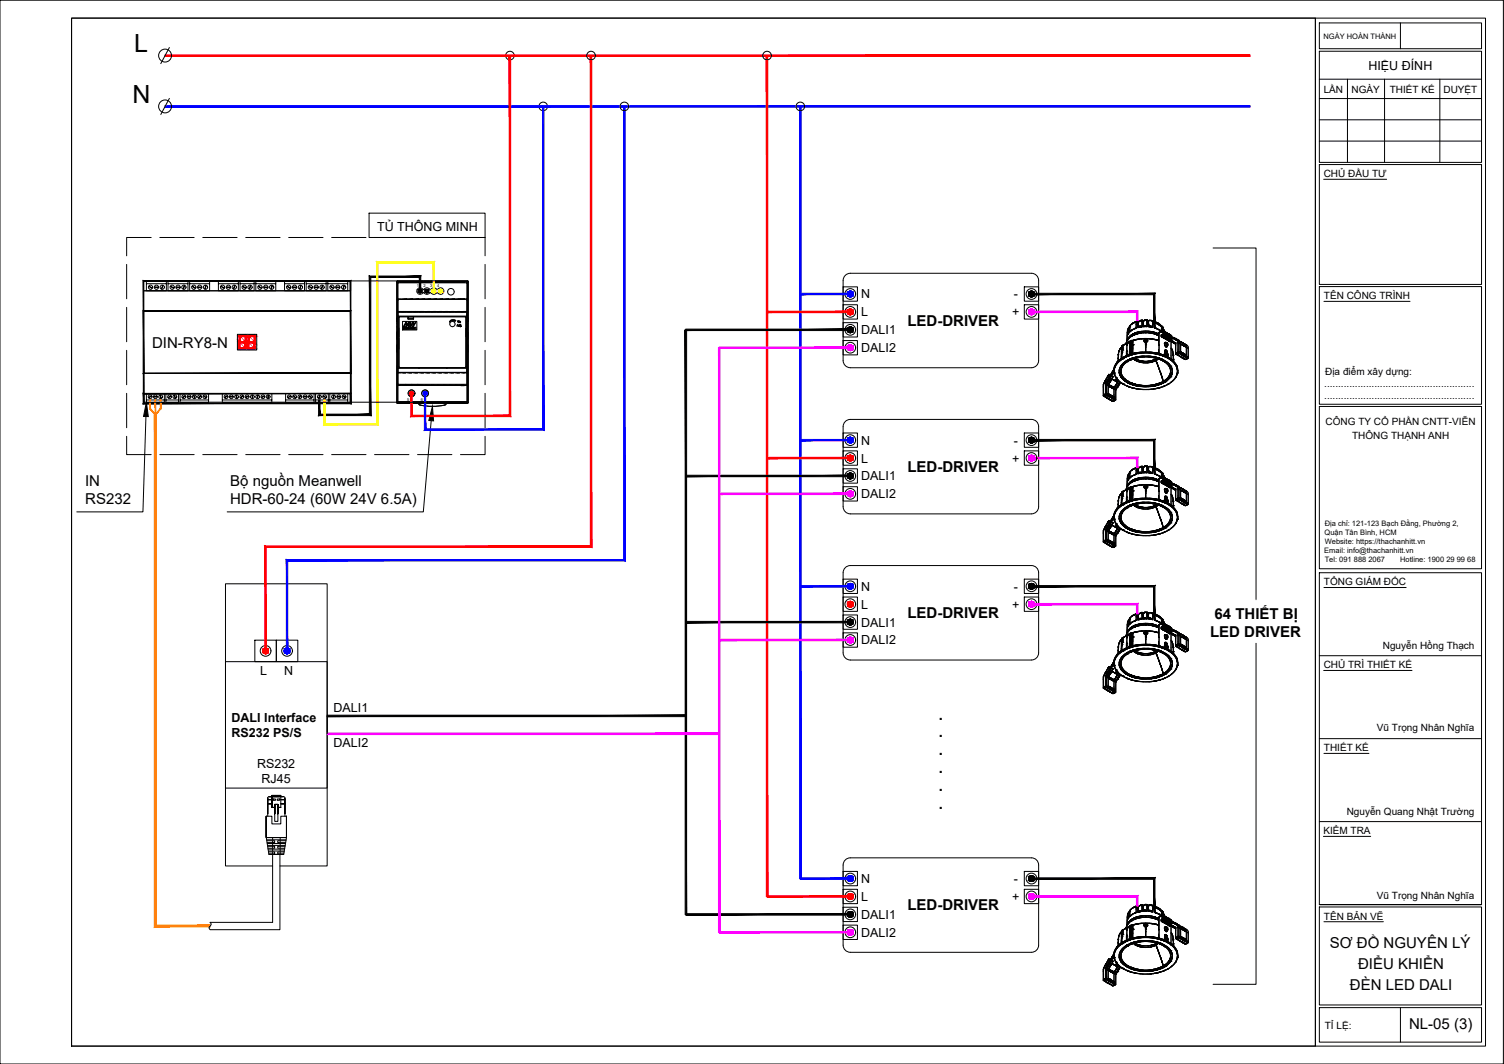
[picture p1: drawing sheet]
<svg xmlns="http://www.w3.org/2000/svg" width="420mm" height="297mm" viewBox="0 0 420 297" stroke-linecap="round" stroke-linejoin="round" font-family="sans-serif">
<defs><g id="words">
<g font-size="7">
<text x="37.5" y="14.5">L</text>
<text x="37" y="28.8">N</text>
</g>
<g font-size="4.2">
<text x="253.5" y="91">LED-DRIVER</text>
<text x="42.5" y="97">DIN-RY8-N</text>
<text x="253.5" y="131.8">LED-DRIVER</text>
<text x="23.8" y="135.8">IN</text>
<text x="64.3" y="135.7">Bộ nguồn Meanwell</text>
<text x="23.8" y="140.8">RS232</text>
<text x="64.3" y="140.8">HDR-60-24 (60W 24V 6.5A)</text>
<text x="253.5" y="172.6">LED-DRIVER</text>
<text x="339.3" y="172.8">64 THIẾT BỊ</text>
<text x="338.1" y="177.8">LED DRIVER</text>
<text x="262.3" y="200.9">.</text>
<text x="262.3" y="205.9">.</text>
<text x="262.3" y="210.9">.</text>
<text x="262.3" y="215.9">.</text>
<text x="262.3" y="220.9">.</text>
<text x="262.3" y="225.9">.</text>
<text x="253.5" y="254.2">LED-DRIVER</text>
<text x="371.5" y="264.8">SƠ ĐỒ NGUYÊN LÝ</text>
<text x="379.4" y="270.5">ĐIỂU KHIỂN</text>
<text x="377.1" y="276.3">ĐÈN LED DALI</text>
<text x="393.6" y="287.2">NL-05 (3)</text>
</g>
<g font-size="3.5">
<text x="382.3" y="19.5">HIỆU ĐÍNH</text>
<text x="105.3" y="64.4">TỦ THÔNG MINH</text>
<text x="240.6" y="83.3">N</text>
<text x="283.2" y="83.3">-</text>
<text x="240.6" y="88.3">L</text>
<text x="282.8" y="88.3">+</text>
<text x="240.6" y="93.3">DALI1</text>
<text x="240.6" y="98.3">DALI2</text>
<text x="240.6" y="124.1">N</text>
<text x="283.2" y="124.1">-</text>
<text x="240.6" y="129.1">L</text>
<text x="282.8" y="129.1">+</text>
<text x="240.6" y="134.1">DALI1</text>
<text x="240.6" y="139.1">DALI2</text>
<text x="240.6" y="164.9">N</text>
<text x="283.2" y="164.9">-</text>
<text x="240.6" y="169.9">L</text>
<text x="282.8" y="169.9">+</text>
<text x="240.6" y="174.9">DALI1</text>
<text x="240.6" y="179.9">DALI2</text>
<text x="72.7" y="188.4">L</text>
<text x="79.4" y="188.4">N</text>
<text x="64.7" y="201.5">DALI Interface</text>
<text x="93.2" y="198.7">DALI1</text>
<text x="64.7" y="205.7">RS232 PS/S</text>
<text x="93.2" y="208.5">DALI2</text>
<text x="71.8" y="214.5">RS232</text>
<text x="73" y="218.7">RJ45</text>
<text x="240.6" y="246.5">N</text>
<text x="240.6" y="251.5">L</text>
<text x="282.8" y="251.5">+</text>
<text x="283.2" y="246.5">-</text>
<text x="240.6" y="256.5">DALI1</text>
<text x="240.6" y="261.5">DALI2</text>
</g>
<g font-size="2.8">
<text x="369.8" y="26.1">LẦN</text>
<text x="377.6" y="26">NGÀY</text>
<text x="388.3" y="26.1">THIẾT KẾ</text>
<text x="403.2" y="26">DUYỆT</text>
<text x="369.8" y="49.5">CHỦ ĐẦU TƯ</text>
<text x="369.9" y="83.5">TÊN CÔNG TRÌNH</text>
<text x="370.2" y="104.8">Địa điểm xây dựng:</text>
<text x="370" y="108.1">......................................................</text>
<text x="370" y="111.4">......................................................</text>
<text x="370.3" y="118.6">CÔNG TY CỔ PHẦN CNTT-VIỄN</text>
<text x="377.7" y="122.5">THÔNG THẠNH ANH</text>
<text x="369.9" y="163.4">TỔNG GIÁM ĐỐC</text>
<text x="386.3" y="181.2">Nguyễn Hồng Thạch</text>
<text x="369.8" y="186.6">CHỦ TRÌ THIẾT KẾ</text>
<text x="369.9" y="209.7">THIẾT KẾ</text>
<text x="384.7" y="204.1">Vũ Trọng Nhân Nghĩa</text>
<text x="376.2" y="227.4">Nguyễn Quang Nhật Trường</text>
<text x="369.7" y="232.9">KIỂM TRA</text>
<text x="384.7" y="251">Vũ Trọng Nhân Nghĩa</text>
<text x="369.9" y="256.7">TÊN BẢN VẼ</text>
<text x="370.1" y="287.1">TỈ LỆ:</text>
</g>
<g font-size="2.1">
<text x="369.7" y="10.9">NGÀY HOÀN THÀNH</text>
<text x="370" y="149.4">Quận Tân Bình, HCM</text>
<text x="370.1" y="146.9">Địa chỉ: 121-123 Bạch Đằng, Phường 2,</text>
<text x="370" y="154.4">Email: info@thachanhitt.vn</text>
<text x="370.1" y="151.9">Website: https://thachanhitt.vn</text>
<text x="370.1" y="157">Tel: 091 888 2067</text>
<text x="391.1" y="157">Hotline: 1900 29 99 68</text>
</g>
<g font-size="1.1">
<text x="116.4" y="80.1">1</text>
<text x="118.3" y="80.1">2</text>
<text x="120.2" y="80">3</text>
<text x="122.1" y="80.1">4</text>
<text x="113.7" y="111.8">5</text>
<text x="117.5" y="111.8">6</text>
</g>
</g></defs>
<!-- layer: 0 -->
<g fill="none" stroke="#000" stroke-width=".28">
<path d="M0 .1h420v296.9h-420zM20 5.1h395v286.9h-395zM20 5.1h347.5v286.9h-347.5zM47.3 13.3l-2.4 4.5M367.5 5.1v286.9M368.6 14.3h45.3v31h-45.3zM368.6 6.4h45.3v7.2h-45.3zM391.2 6.4v7.2M47.3 27.5l-2.4 4.5M368.6 22.1h45.3M368.6 27.5h45.3M368.6 33.5h45.3"/>
<path d="M368.6 39.4h45.3M376.4 22.1v23.2M386.8 22.1v23.2M402.2 22.1v23.2M103.1 59.5h32.4v6.8h-32.4zM368.6 45.9h45.3v33.5h-45.3zM369.8 50.1h17.6M35.4 73.8v9.6M40.1 78.4h57.8v2.8h-57.8zM40.1 78.4h90.7v33.9h-90.7zM40.9 79.2v2h5.6v-2h-5.6v-.8h5.6v.8M41.7 79.9l.7 .6z"/>
<path d="M42.2 66.3h-6.8v5.1M44.6 66.3h9.6M45.4 79.7l-.2 1zM46.9 79.2v2h5.6v-2h-5.6v-.8h5.6v.8M47.7 79.9l.8 .6zM51.5 79.7l-.2 1zM53 79.2v2h5.6v-2h-5.6v-.8h5.6v.8M53.8 79.9l.7 .6zM56.6 66.3h9.6M57.5 79.7l-.2 1zM61 79.2v2h5.6v-2h-5.6v-.8h5.6v.8M61.8 79.9l.7 .6z"/>
<path d="M65.5 79.7l-.2 1zM67.1 79.2v2h3.9v-2h-3.9v-.8h3.9v.8M67.8 79.9l.8 .6zM68.6 66.3h9.6M69.9 79.7l-.2 1zM71.5 79.2v2h5.5v-2h-5.5v-.8h5.5v.8M72.2 79.9l.8 .6zM76 79.7l-.2 1zM79.5 79.2v2h5.6v-2h-5.6v-.8h5.6v.8M80.3 79.9l.7 .6zM80.6 66.3h9.6M84 79.7l-.2 1z"/>
<path d="M85.5 79.2v2h5.6v-2h-5.6v-.8h5.6v.8M86.3 79.9l.8 .6zM90.1 79.7l-.3 1zM91.6 79.2v2h5.5v-2h-5.5v-.8h5.5v.8M92.4 79.9l.7 .6zM92.6 66.3h9.6M96.1 79.7l-.2 1zM97.8 78.4l.1 2.8zM104.6 66.3h9.6M110.8 78.6v11M110.8 78.6l.1 .1M110.9 78.7l.2 9.6-.2 24"/>
<path d="M110.9 78.7v33.7M111 78.4l-.2 .2M111 78.4h19.6M111 78.4l.1 .1M111.1 78.8l.1 .2h-.2zM111.1 78.8h.1M111.1 78.9v.1M111.1 78.5l.1 .3h19.2l.1-.3M111.1 78.5l-.2 .2M111.1 78.5h19.4M111.7 78.6h1l-.9 .1M111.7 78.6l.1 .1"/>
<path d="M111.8 78.7l2.5-.1zM112.5 78.8l3.5-.2zM113.2 78.6v.1M114.2 78.8l3.5-.2zM114.9 78.6v.1M115.8 78.8l3.6-.2zM116.5 78.6v.1M116.6 78.5l1.5 .1zM116.6 66.3h9.6M117.5 78.8l3.5-.2zM118.2 78.6v.1M118.5 78.5l1.5 .1z"/>
<path d="M119.1 78.8l3.6-.2zM119.9 78.6v.1M120.4 78.5l1.5 .1zM120.8 78.8l3.5-.2zM121.5 78.6v.1M122.3 78.5l1.5 .1zM122.5 78.8l3.5-.2zM123.2 78.6v.1M124.1 78.8l3.6-.2zM124.9 78.6v.1M125.8 78.8l3.5-.2zM126.5 78.6v.1"/>
<path d="M127.5 78.8l2.3-.2zM128.2 78.6v.1M128.6 66.3h6.9v5.1M129.2 78.8l.6-.1zM130.4 78.8h.2M130.5 78.5l.2 .2M130.5 78.9v.1M130.5 79h.1M130.6 78.8h-.2l.1 .2M130.6 78.8v.2M130.6 78.4l.2 .2M130.6 78.4l-.1 .1"/>
<path d="M130.6 79l-.1 23.7 .2 9.6M130.7 78.7v33.7M130.7 78.7l-.1 .3M130.8 78.6v11M130.8 78.6l-.1 .1M135.5 73.8v9.6M235.5 78.3v22.4M235.5 78.3a1.99 1.99 0 0 1 2-2h50.7a1.99 1.99 0 0 1 2 2v22.4a1.99 1.99 0 0 1-2 2h-50.7a2.01 2.01 0 0 1-2-2M338.9 69.2h12v205.6h-12M35.4 85.8v9.6M35.4 97.8v9.6M40.1 86.9v-5.7h57.8v5.7"/>
<path d="M43.2 80.1l1 .2zM49.3 80.1l.9 .2zM55.3 80.1l1 .2zM63.3 80.1l1 .2zM66.3 93.3h5.4v4.4h-5.4zM73.8 80.1l.9 .2zM81.8 80.1l1 .2zM87.8 80.1l1 .2zM93.9 80.1l.9 .2zM110.8 89.6h.1M110.8 88.9h.1M110.8 88.9v.7"/>
<path d="M110.9 88.9l-.1 23.5M110.9 96.3l.1 2.1zM110.9 92.7l.1 2.1zM110.9 96.5h.1M111 94.5h.1M111 92.9l-.1 1.6M111 98.1v.1M111 96.5l-.1 1.7M111.2 83.4l2.5 .1M111.2 83.4v-4.4h19.2v4.4M111.2 83.4v.2h19.2v-.2M111.2 83.4l-.2 .2"/>
<path d="M111.2 86.9l-.2 .2M111.2 83.8l-.2-.1 .2-.1v3.3M111.2 86.9l-.1 .3 .2-.1v1.1M111.2 86.9h1.5M111.3 87.1h19l.2 .1zM111.3 88.2l-.2 15.7 19.3 .1 .1-.2-.2 .1v-1.1M111.3 88.2l-.2 .1M111.3 88.2h19M111.5 88.6v13.8M111.5 88.6h.1M111.7 88.4h18.3M111.7 88.4h.1"/>
<path d="M111.7 88.4l-.2 .2M111.9 86.9h18.5M113.7 83.4l-1.6 .2 3.2-.1M114 89h.1M114 88.5v.5M114 89.1h1.5M114 88.4v.1M114 88.5h1.5v.5h-1.5zM114.4 86.9l-1 .1M115.3 83.4l-1.6 .2 3.3-.2M115.5 88.5h.1M115.5 88.5v.5"/>
<path d="M116.1 86.9l-1.1 .1M117 83.4l-1.6 .2 3.3-.1M117 83.4v.1M117.8 86.9l-1.1 .1M118.3 86.9v.1M118.7 83.4l-1.6 .2 3.3-.1M120 86.9v.1M120.4 83.4l-1.6 .2 3.2-.1M120.4 80.7l-.1 .1a1.35 1.35 0 0 0-2 0 .96 .96 0 0 0-1.5-.3 .96 .96 0 0 0 0 1.5 .96 .96 0 0 0 1.4-.3 1.35 1.35 0 0 0 2.1 0l.1 .1M120.4 80.7a1.17 1.17 0 0 1 1.8 .1M121.7 86.9v.1M122 83.4l-1.6 .2 3.3-.1"/>
<path d="M122.2 81.7a1.32 1.32 0 0 1-1.8 .1M122.2 80.8a.96 .96 0 0 1 1.4-.3 .96 .96 0 0 1 0 1.5 .96 .96 0 0 1-1.4-.3M123.3 86.9l.1 .1M123.7 83.4l-1.6 .2 3.3-.1M125 86.9v.1M125.4 83.4l-1.6 .2 3.2-.1M126.7 86.9v.1M127 83.4l-1.6 .2 5-.2M128.2 83.6l1.6-.2zM128.4 86.9v.1M128.7 83.5l-1.6 .1h1.1M128.8 83.6l1-.1z"/>
<path d="M128.9 87h.8zM130 88.4h.1M130 88.4l.2 .2M130.2 88.6h.1M130.2 88.6v13.8M130.3 88.2l.2 .1M130.3 88.2v14.6M130.3 87.1v1.1M130.4 86.9l-.1 .2M130.4 86.9l.2 .2M130.4 83.8l.2-.1-.2-.1v3.3M130.4 83.4l.2 .2"/>
<path d="M130.7 92.9v1.6M130.7 96.5h.1M130.7 92.7v2.1zM130.7 96.3v2.1zM130.7 94.5h.1M130.7 98.1v.1M130.7 96.5v1.7M130.7 88.9l.1 23.5M130.7 89.6h.1M130.7 88.9h.1M130.8 88.9v.7M135.5 85.8v9.6"/>
<path d="M135.5 97.8v9.6M235.5 80.1h4v4h-4zM235.5 85.1h4v4h-4zM235.5 90.1h4v4h-4zM235.5 95.1h4v4h-4zM286.2 80.1h4v4h-4zM286.2 85.1h4v4h-4zM312.3 99h.1M312.4 99h-.1M312.4 99.1h.1M312.4 99.3l-.1 .8M312.4 99h.1"/>
<path d="M312.4 99.1v.2M312.4 98.8v.1M312.4 98.9v.1M312.4 98.7l.1 .2M312.5 98.9l-.1 1.1M312.5 98.3l-.1 .4M312.5 98.1v.2M312.6 98.3l-.1 .4M312.6 98.1h-.1M312.6 98.1h.1M312.6 98h.1M312.6 97.9v.1"/>
<path d="M312.6 97.9h.1M312.7 97.9h-.1M312.7 97.8h.1M312.7 97.9l-.1 .4M312.7 97.7v.1M312.7 97.7h.1M312.8 97.6h.1M312.8 97.5v.1M312.8 97.5h.1M312.9 97.4v.1M312.9 97.4h.1M312.9 97.3v.1"/>
<path d="M312.9 97.3h.1M313 97.3h.1M313 97.2v.1M313 97.2h.1M313.1 97.2h-.1M313.1 97.3l-.4 .6M313.1 97.1h.1M313.2 97.1l-.1 .2M313.2 97.1l-.1 .1M313.2 97.1h.1M313.2 97v.1M313.2 99.4h.1"/>
<path d="M313.2 99.4v.7M313.3 98.8l-.1 .6M313.3 98.2l-.1 .6M313.3 98.2h.1M313.3 97h-.1M313.3 97h.1M313.3 97.2v1M313.3 97.1v.1M313.3 97v.1M313.3 100h.1M313.3 98.6v1.4M313.3 98.5v.1"/>
<path d="M313.3 98.4v.1M313.3 96.7l-.2 .4M313.4 96.7h.1M313.4 96.6v.1M313.4 96.6h.1M313.4 100h.1M313.4 99.6v.2M313.4 98.7h.1M313.4 98.7v.9M313.4 99.8v.1M313.4 98.6v.1M313.4 96.7l-.1 1.7"/>
<path d="M313.4 99.9h.1M313.4 98.4v.2M313.4 98.3v.1M313.4 98.3h.1M313.4 98.8v1.1M313.4 98.7v.1M313.4 98.2h.1M313.5 97.6l-.1 .7M313.5 96.7v.9M313.5 98.7h.1M313.5 98.4v.3M313.5 98.1v.3"/>
<path d="M313.5 97.2v.9M313.6 99.9l-.3 .2M313.6 96.4l-.2 .2M313.6 100h-.1M313.6 96.4h.1M313.6 100h.1M313.6 96.5l-.1 .7M313.6 99.8l-.1 .1M313.6 99.9v.1M313.7 99.8h-.1M313.7 96.4v.1M313.7 97.8h.1"/>
<path d="M313.7 97.7v.1M313.7 96.5h-.1M313.7 96.5v.4M313.7 96.4h.1M313.7 96.5h.1M313.7 96.9v.8M313.7 97.7h.1M313.7 100h.1M313.7 96.3v.1M313.7 97.6v.1M313.7 99.9h.1M313.7 96.3h.1"/>
<path d="M313.8 97.1l-.1 .5M313.8 96.4h.1M313.8 99.9h-.1M313.8 100h-.1M313.8 96.4v.1M313.8 99.9h.1M313.8 96.4v.6M313.8 97v.1M313.8 96.3h-.1M313.8 99.7l-.1 .1M313.8 96.3h.1M313.9 100l-.3 .1"/>
<path d="M313.9 99.7l-.3 .2M313.9 96.3h.1M313.9 96.3l-.1 .1M314 99.7h-.1M314 99.8l-.2 .1M314 100h-.1M314 99.9l-.1 .1M314 96.3h-.1M314 99.8h.1M314 99.7v.1M314 96.3h.1M314.1 96.3h-.1"/>
<path d="M314.1 99.7h-.1M314.1 99.8h-.1M314.1 99.9l-.1 .1M314.1 99.7v.1M314.1 99.7h.1M314.1 99.9h.1M314.2 99.9h-.1M314.2 99.7h.1M314.2 99.9h.1M314.2 96.1l-.3 .2M314.2 96.1h.1M314.3 99.8l-.3 .1"/>
<path d="M314.3 99.7h-.1M314.3 96.1h-.1M314.3 99.8l-.1 .1M314.3 99.7h.1M314.3 99.8h.1M314.3 96.1h.1M314.3 99.6h.1M314.4 99.6l-.3 .1M314.4 96v.1M314.4 99.6h-.1M314.4 99.8h.1M314.4 96h.1"/>
<path d="M314.4 96.1l-.3 .2M314.4 99.7h.1M314.4 99.7v.1M314.5 96.1h-.1M314.5 96h-.1M314.5 99.5l-.1 .1M314.5 99.7h-.1M314.5 96l-.1 .1M314.5 99.7h.1M314.5 96h.1M314.5 99.4l-.5 .3M314.5 99.4h.1"/>
<path d="M314.5 99.5h.1M314.5 99.6l-.1 .1M314.5 95.9v.1M314.6 95.9h-.1M314.6 96h-.1M314.6 99.5h.1M314.6 99.7h-.1M314.6 95.9h.1M314.6 95.8v.1M314.6 95.8h.1M314.6 99.4h-.1M314.6 99.5l-.2 .1"/>
<path d="M314.6 99.4v.1M314.6 99.7h.1M314.6 99.3l-.8 .4M314.6 95.7v.1M314.6 95.6v.1M314.6 99.4h.1M314.7 99.3h-.1M314.7 99.5h-.1M314.7 95.6h-.1M314.7 99.4h-.1M314.7 98.5v.2M314.7 95.5l-.1 .1"/>
<path d="M314.7 95.8h.1M314.7 98.3v.2M314.7 98.7v.6M314.7 98.1v.2M314.7 95.9h-.1M314.7 99.6h-.2M314.7 95.9l-.1 .1M314.7 98.1h.1M314.7 98h.1M314.7 97.9h.1M314.7 99.4h.1M314.7 95.4v.1"/>
<path d="M314.7 95.9h.1M314.7 95.5h.1M314.7 95.6v.2M314.7 99.5h.1M314.7 96.1h.1M314.7 95.4h.1M314.7 99.6h.1M314.7 95.6h.1M314.7 99.3v.1M314.7 95.5v.1M314.7 98.7h.1M314.7 96.2h.1"/>
<path d="M314.7 96.1v.1M314.7 96.2v.1M314.7 96.3v.1M314.7 96v.1M314.7 96.4h.1M314.7 99.5v.1M314.7 99.6h-.1M314.7 95.3l.1 .1M314.7 96h.1M314.7 95.3v.1M314.7 98.2v.3M314.7 95.3h.1"/>
<path d="M314.7 98.2h.1M314.7 97.9v.1M314.7 96.3h.1M314.8 96.2l-.1 .1M314.8 99.4h-.1M314.8 95.8h-.1M314.8 96.1l-.1 .1M314.8 99.3h-.1M314.8 96.3l-.1 .1M314.8 95.4h-.1M314.8 96.1h.1M314.8 97.8v.1"/>
<path d="M314.8 95.2v.1M314.8 98.2v.5M314.8 98.7h.1M314.8 95.9h.1M314.8 96.2v1.6M314.8 96.2h.1M314.8 95.2h.1M314.8 95.8h.1M314.8 96h.1M314.8 99.3h.1M314.8 99.5l-.1 .1M314.8 95.1v.1"/>
<path d="M314.8 99.2h.1M314.8 94.9v.2M314.8 99.4h.1M314.8 99.3v.1M314.9 95.8v.1M314.9 99.2h-.1M314.9 95.8h-.1M314.9 95h.1M314.9 99.5h-.1M314.9 96.1l-.1 3.1M314.9 94.8v.2M314.9 95.9h.1"/>
<path d="M314.9 94.9v.1M314.9 99.3h.1M314.9 99.2h.1M314.9 95.9v.1M314.9 99.4l-.2 .1M314.9 96v.1M314.9 99.5l-.2 .1M314.9 93.3l-.1 1.6M314.9 95.8h.1M314.9 99.5h.1M314.9 95.7v.1M314.9 92.9v.1"/>
<path d="M314.9 93v.3M314.9 92.8h.1M314.9 92.7v.1M314.9 92.8v.1M314.9 99.2v.1M314.9 99.4h.1M314.9 92.7h.1M314.9 95.7h.1M314.9 92.5v.2M315 92.4l-.1 .1M315 99.3l-.1 .1M315 95.8h-.1"/>
<path d="M315 99.5h-.1M315 94.7l-.1 .2M315 95.7h-.1M315 99.3h-.1M315 93.6l-.1 1.2M315 99.2h.1M315 94.8h.1M315 93.6h.1M315 99.3h.1M315 99.3v.1M315 99.4h.1M315 95.7h.1"/>
<path d="M315 99.1v.1M315 94.7v.1M315.1 95.7h-.1M315.1 99.2h-.1M315.1 99.1h-.1M315.1 95.6l-.1 .1M315.1 94.7l-.1 .1M315.1 93.2h.1M315.1 99.2h.1M315.1 99.4h.1M315.1 94.5l-.1 .3M315.1 99.2v.1"/>
<path d="M315.1 94.5h.1M315.1 95.6h.1M315.1 95.7h.1M315.1 94.8l-.3 .6M315.1 94.6l-.1 .1M315.1 94.4v.1M315.1 94.5v.1M315.1 94.8h.1M315.1 94.4h.1M315.2 93.2h-.1M315.2 95.6l-.1 .1M315.2 94.7h-.1"/>
<path d="M315.2 94.7v.1M315.2 99.2h-.1M315.2 99.4h.1M315.2 94.4v.1M315.2 99.2h.1M315.2 95.6v.1M315.2 93.1v.1M315.2 95.6h-.1M315.2 93.1h.1M315.2 93.2l-.2 .4M315.2 91.8l-.1 1.4M315.2 99.1h.1"/>
<path d="M315.2 94.4h.1M315.2 95.6h.1M315.2 91.8h.1M315.2 99.3h-.2M315.2 93.2h.1M315.2 99.1h-.1M315.2 91.7h.1M315.2 99.3h.1M315.2 95.5v.1M315.2 93h.1M315.2 99.4l-.3 .1M315.2 94.2l-.1 .2"/>
<path d="M315.3 99.4h-.1M315.3 93.1h-.1M315.3 99.1h-.1M315.3 99.2h.1M315.3 93.1h.1M315.3 94.2h.1M315.3 99.3h.1M315.3 95.5h.1M315.3 93v.1M315.3 99.4h.1M315.3 95.6h.1M315.3 99.1h.1"/>
<path d="M315.3 99l-.1 .1M315.3 92.9l-.1 .1M315.3 94.1v.1M315.3 99.2l-.1 .1M315.3 91.6l-.1 .1M315.3 93h.1M315.3 95.5v.1M315.3 99h.1M315.4 95.5h-.1M315.4 99.1l-.1 .1M315.4 91.6h-.1M315.4 92.9l-.1 .1"/>
<path d="M315.4 92.9h.1M315.4 92.3l-.1 .6M315.4 95.5h.1M315.4 99.2h.1M315.4 99.3l-.1 .1M315.4 99h-.1M315.4 99.3h-.1M315.4 99.1h-.1M315.4 91.5h.1M315.4 99h.1M315.4 99.1v.1M315.4 99.4h.1"/>
<path d="M315.4 91.6v.6M315.4 91.6h.1M315.4 91.5v.1M315.4 95.4h.1M315.4 92.3v.6M315.4 99.1h.1M315.4 92.2v.1M315.4 99.3h.1M315.5 99.1h-.1M315.5 99.2h-.1M315.5 95.4h-.1M315.5 91.2l-.6 1.2"/>
<path d="M315.5 95.4h.1M315.5 91.2h.1M315.5 98.9v.1M315.5 99.2l-.1 .1M315.5 99v.1M315.5 99.1h.1M315.5 98.6v.4M315.5 91.4l-.1 .8M315.5 99.3h-.1M315.5 99.2h.1M315.5 98.3v.3M315.5 91.1v.1"/>
<path d="M315.5 95.4l-.1 .1M315.5 91.3v.1M315.5 99.3h.1M315.5 99.1v.1M315.5 98.6l.1 .3M315.6 91.2h-.1M315.6 98.5l-.1 .2M315.6 99.2h-.1M315.6 99h-.1M315.6 95.4h-.1M315.6 98.3v.3M315.6 99.1h-.1"/>
<path d="M315.6 91.1l-.1 .1M315.6 98.1v.2M315.6 91l-.1 .1M315.6 91.3h-.1M315.6 91.1h.1M315.6 95.4h.1M315.6 91.2h.1M315.6 91h.1M315.6 91.3h.1M315.6 96l-.1 2.3M315.6 92.7h.1M315.6 99.1h.1"/>
<path d="M315.6 95.3l-.1 .1M315.6 92.6v.1M315.6 99.2h.1M315.6 99h.1M315.6 99.3h.1M315.6 96h.1M315.6 95.4v.6M315.6 91.3v1.3M315.6 99v.1M315.6 95.3h.1M315.6 92.5h.1M315.6 94.2l-.4 .5"/>
<path d="M315.6 95.2v.1M315.7 99l-.1 .1M315.7 91h-.1M315.7 92.6l-.1 .1M315.7 90.9l-.1 .1M315.7 99.2h-.1M315.7 99.1h-.1M315.7 91.1h.1M315.7 99.3h.1M315.7 92.6h.1M315.7 92.5h.1M315.7 91h.1"/>
<path d="M315.7 99.1h.1M315.7 91.1l-.1 1.3M315.7 99h.1M315.7 99.2h.1M315.7 95.3l-.1 2.8M315.7 90.9h.1M315.7 93.8l-.5 .6M315.7 99h-.1M315.7 93.7l-.4 .5M315.7 98.9h-.1M315.8 98.9h-.1M315.8 99h-.1"/>
<path d="M315.8 98.9h.1M315.8 98.9l-.1 .1M315.8 98.8h.1M315.8 92.5h-.1M315.8 93.7h.1M315.8 99.2h.1M315.8 98.6v.2M315.8 99h.1M315.8 99.2h-.1M315.8 95.2h.1M315.8 92.5h.1M315.8 95.2l-.1 .1"/>
<path d="M315.8 99v.1M315.8 95.2v3.4M315.8 96.7v2.2M315.9 99.1h-.1M315.9 92.5h-.1M315.9 99h-.1M315.9 98.9h-.1M315.9 93.7l-.2 .1M315.9 92.4l-.1 .1M315.9 95.2v1.5M315.9 98.8v.1M315.9 92.4h.1"/>
<path d="M315.9 95.2h.1M315.9 94l-.8 .7M315.9 99.1h.1M315.9 99h.1M315.9 94l-.3 .2M315.9 98.9h.1M315.9 94h.1M316 98.9h-.1M316 93.9l-.1 .1M316 98.9l-.1 .1M316 99h.1M316 98.9h.1"/>
<path d="M316 93.9h.1M316 93.5l-.2 .2M316 99.1l-.2 .1M316 98.8h-.1M316.1 93.9h-.1M316.1 93.5h-.1M316.1 99.1h-.2M316.1 98.9h-.1M316.1 98.6l-.1 .2M316.1 90.5l-.4 .3M316.1 93.5h.1M316.1 99h-.1"/>
<path d="M316.1 92.2l-.4 .3M316.1 98.8l-.1 .1M316.1 90.5h.1M316.1 92.2h.1M316.1 99h.1M316.1 95.1l-.2 .1M316.1 95.1h.1M316.1 98.8h.1M316.1 93.8v.1M316.1 98.9h.1M316.1 98.6v.2M316.1 99.1h.1"/>
<path d="M316.1 93.5l-.2 .2M316.1 98v.6M316.1 95.2h.1M316.1 95.3v3.3M316.1 93.8h.1M316.1 90.5l-.4 .6M316.1 97.6v.4M316.1 95.2v.1M316.1 90.4h.1M316.2 90.5h-.1M316.2 92.1l-.1 .1M316.2 99h-.1"/>
<path d="M316.2 98.8h-.1M316.2 96.3l-.1 1.3M316.2 95.3v1M316.2 99h.1M316.2 92.1h.1M316.2 95l-.6 .2M316.2 95.2v.1M316.2 95.2h.1M316.2 100h-.1M316.2 98.9h.1M316.2 98.8h.1M316.2 93.8h.1"/>
<path d="M316.2 98.7v.1M316.2 95.1h.1M316.2 90.5h.1M316.2 98.7h.1M316.2 93.5h-.1M316.2 99.1h-.2M316.2 98.6v.1M316.2 98.6h.1M316.3 93.4l-.1 .1M316.3 95.1l-.1 3.5M316.3 98.8h-.1M316.3 100h-.1"/>
<path d="M316.3 99h-.1M316.3 98.9h-.1M316.3 98.7h.1M316.3 90.4h.1M316.3 98.9h.1M316.3 92.1h-.1M316.3 99h.1M316.3 98.8h.1M316.3 99l-.1 .1M316.3 92h.1M316.3 95h-.1M316.3 93.3l-.2 .2"/>
<path d="M316.3 99.1h.1M316.3 93.3h.1M316.4 99h-.1M316.4 92h-.1M316.4 98.8h-.1M316.4 98.9h-.1M316.4 90.3l-.2 .1M316.4 90.4h-.1M316.4 99.9l-.1 .1M316.4 93.7l-.2 .1M316.4 90.3h.1M316.4 95.1l-.1 3.6"/>
<path d="M316.4 92h.1M316.4 90.3v.1M316.4 98.8h.1M316.4 93.7l-.5 .3M316.4 93.3h.1M316.4 95.1h.1M316.4 99.9h.1M316.4 93.3l-.2 .1M316.4 90.2v.1M316.4 98.7v.1M316.5 100h-.1M316.5 99.9h-.1"/>
<path d="M316.5 90.2h-.1M316.5 95.2l-.2 3.5M316.5 95.1h.1M316.5 93.2l-.1 .1M316.5 98.7h-.1M316.5 95.2h.1M316.5 93.3h-.1M316.5 90.2h.1M316.5 96.2h.1M316.5 96.3h.1M316.5 99h-.1M316.5 99.9h.1"/>
<path d="M316.5 98.8h-.1M316.5 98.9h-.1M316.5 96.4h.1M316.5 96.3v.1M316.5 98.9v.1M316.5 93.2h.1M316.5 98.7h.1M316.5 100h.1M316.5 96.3v2.4M316.5 90.3h-.1M316.5 93.3h.1M316.5 99.9v.1"/>
<path d="M316.5 98.8h.1M316.5 98.9h.1M316.6 98.7h.1M316.6 93.2l-.1 .1M316.6 98.9h-.1M316.6 95.1l-.1 1.2M316.6 99.9h-.1M316.6 95h-.3M316.6 98.9h.1M316.6 99.9h.1M316.6 93.2v.1M316.6 90.2h-.1"/>
<path d="M316.6 95h.1M316.6 98.7h-.1M316.6 95.1h.1M316.6 93.2h-.1M316.7 90.2h-.1M316.7 93.2h-.1M316.7 99.9h-.1M316.7 90.2h.1M316.7 99.9h-.2M316.7 98.9h.1M316.7 94.9l-.1 .1M316.7 99.8h.1"/>
<path d="M316.7 93.2h.1M316.7 98.8h-.2M316.7 99.9h.1M316.7 90.1l-.2 .1M316.7 93.6l-.3 .1M316.7 95l-.1 .1M316.7 90.1h.1M316.7 94.9h.1M316.7 98.7h.1M316.7 93.6h.1M316.8 99.8h-.1M316.8 98.9h-.1"/>
<path d="M316.8 95h-.1M316.8 98.8l-.3 .1M316.8 91.8l-.4 .2M316.8 90.1h-.1M316.8 98.7h-.1M316.8 93.6h-.1M316.8 93.1h-.2M316.8 99.9h.1M316.8 95h.1M316.8 99.8h.1M316.8 93.5l-.4 .2M316.8 90.1h.1"/>
<path d="M316.8 93.1h.1M316.8 93.5v.1M316.8 98.7h.1M316.8 93.5h.1M316.8 91.8h.1M316.8 99.8v.1M316.8 98.6l-.2 .1M316.8 93.1l-.1 .1M316.9 98.7h-.1M316.9 93.1h-.1M316.9 90.1h-.1M316.9 94.9h-.2"/>
<path d="M316.9 95h-.1M316.9 93.5h-.1M316.9 90v.1M316.9 98.6h-.1M316.9 93v.1M316.9 99.8h.1M316.9 91.7l-.1 .1M316.9 99.8l-.1 .1M316.9 98.6h.1M316.9 91.7h.1M316.9 94.9h.1M316.9 98.6l-.3 .1"/>
<path d="M316.9 95h.1M316.9 91.8l-1 .6M316.9 91.8h.1M316.9 90h.1M316.9 93.5h.1M316.9 91.7l.1 .1M316.9 93.1h.1M317 99.8h-.1M317 93.1h-.1M317 98.6h-.1M317 93h-.1M317 94.9h-.1"/>
<path d="M317 95h-.1M317 91.7h-.1M317 93.5h.1M317 93.4l-.1 .1M317 93.1h.1M317 93h.1M317 95h.1M317 90h.1M317 98.6h.1M317 94.9v.1M317 91.8h.1M317 91.7h.1"/>
<path d="M317 93.4h.1M317 98.5v.1M317.1 91.8h-.1M317.1 91.7h.1M317.1 94.9h-.1M317.1 98.6h-.2M317.1 90h-.1M317.1 91.7v.1M317.1 94.8h.1M317.1 98.5h.1M317.1 92.9v.1M317.1 93.4h.1"/>
<path d="M317.1 94.9h.1M317.1 98.6h.1M317.1 100h.1M317.1 98.5v.1M317.1 91.6v.1M317.1 89.9l-.4 .2M317.1 98.8l-.3 .1M317.1 90h.1M317.1 91.6h.1M317.1 93h-.1M317.2 94.9h-.1M317.2 89.9h-.1"/>
<path d="M317.2 98.9l-.8 .1M317.2 94.8h-.1M317.2 98.6h-.1M317.2 93.3l-.1 .1M317.2 98.6l-.3 .1M317.2 91.7h-.1M317.2 92.9h-.1M317.2 100h-.1M317.2 93.4l-.2 .1M317.2 91.6h.1M317.2 98.8h-.1M317.2 93.4h.1"/>
<path d="M317.2 89.9h.1M317.2 93.3v.1M317.2 100h.1M317.2 98.5h-.1M317.2 93.3h.1M317.2 91.7h.1M317.2 93h-.1M317.2 89.8h.1M317.2 99.7l-.2 .1M317.2 98.6h.1M317.2 98.7l-.4 .1M317.2 99.7l-.3 .1"/>
<path d="M317.2 94.9h.1M317.2 98.7h.1M317.3 91.6h-.1M317.3 89.9h.1M317.3 98.6h-.1M317.3 93h-.1M317.3 93.4h-.1M317.3 98.7h-.1M317.3 92.9h-.1M317.3 94.8h-.2M317.3 98.8h-.1M317.3 100h-.1"/>
<path d="M317.3 94.9h-.1M317.3 92.9h.1M317.3 90h.1M317.3 98.6h.1M317.3 98.7h.1M317.3 91.6h.1M317.3 99.9h.1M317.3 94.8h.1M317.3 98.8h.1M317.3 94.9h.1M317.3 93.4h.1M317.3 99.7h-.1"/>
<path d="M317.3 98.5v.1M317.3 89.9l.1 .1M317.4 89.8h-.1M317.4 90v.4M317.4 94.8h-.1M317.4 89.8h-.2M317.4 94.9h-.1M317.4 98.6h-.1M317.4 92.9h-.1M317.4 98.5h-.1M317.4 98.8h-.1M317.4 90.6h.1"/>
<path d="M317.4 90h.1M317.4 94.8h.1M317.4 90.4v.1M317.4 99.7h.1M317.4 90.6l-.1 1M317.4 92.9h.1M317.4 94.9h.1M317.4 90.5v.1M317.4 92.8h.1M317.4 99.9h-.1M317.4 91.6l-.2 .1M317.4 98.5h.1"/>
<path d="M317.4 89.8h.1M317.4 98.5h-.2M317.4 98.6h.1M317.4 91.6h.1M317.4 99.6v.1M317.4 90l.1 .1M317.4 100l-.3 .1M317.4 99.9h.1M317.4 90.5v.2M317.4 90.7v.9M317.5 99.7h-.3M317.5 99.9h-.1"/>
<path d="M317.5 94.8h-.1M317.5 89.8h-.1M317.5 92.9h.1M317.5 98.7l-.1 .1M317.5 90.2l-.1 .3M317.5 90.1h.1M317.5 90.2h.1M317.5 99.9h.1M317.5 98.6h-.1M317.5 92.8h-.1M317.5 98.8l-.3 .1M317.5 98.5h-.1"/>
<path d="M317.5 89.8h.1M317.5 89.8l.2 .1M317.5 98.6h.1M317.5 92.8h.1M317.5 98.5h.1M317.5 98.7h.1M317.5 99.7h-.1M317.6 99.6l-.2 .1M317.6 98.6l-.3 .1M317.6 90.1h-.1M317.6 92.8h.1M317.6 98.6h-.1"/>
<path d="M317.6 92.8l-.1 .1M317.6 99.9h-.1M317.6 98.4l-.1 .1M317.6 93.2l-.2 .1M317.6 90.1h.1M317.6 99.6h.1M317.6 98.6h.1M317.6 93.3h-.2M317.6 98.7h-.1M317.6 98.5h-.1M317.7 99.6h-.1M317.7 93.3h-.1"/>
<path d="M317.7 94.8l-.3 .1M317.7 93.2h-.1M317.7 98.6h-.1M317.7 98.7h-.1M317.7 92.8h-.1M317.7 89.9h.1M317.7 93.2v.1M317.7 90l-.1 .1M317.7 94.8h.1M317.7 89.9v.1M317.7 90h.1M317.7 93.2h.1"/>
<path d="M317.7 98.7h.1M317.7 99.6h.1M317.7 98.6h.1M317.7 92.7v.1M317.7 99.9l-.3 .1M317.7 89.9l.1 .1M317.7 99.8l-.1 .1M317.7 92.8h.1M317.7 90.1h-.1M317.7 90.1h.1M317.7 89.8h.1M317.7 99.6l-.2 .1"/>
<path d="M317.7 89.8h-.3M317.8 89.8v.1M317.8 93.2h-.1M317.8 90.1v.1M317.8 98.6h-.1M317.8 90.2h.1M317.8 94.8h-.1M317.8 90.2v.1M317.8 90.3h.1M317.8 90.3v.1M317.8 90h.1M317.8 99.9h-.1"/>
<path d="M317.8 89.9h.1M317.8 94.7l-.3 .1M317.8 90.4v.6M317.8 89.8h.1M317.8 90.5h.1M317.8 98.7h.1M317.8 99.6h.1M317.8 90.1h.1M317.8 99.6h-.1M317.8 90.3l.1 .7M317.8 99.9h.1M317.8 94.7h.1"/>
<path d="M317.8 94.8h.1M317.8 92.7h-.1M317.8 91h.1M317.8 91v.1M317.8 93.2h.1M317.8 91.1h.1M317.8 91.1l.1 .4M317.8 89.8l.1 .1M317.8 92.8h-.1M317.9 99.6h-.1M317.9 93.2h-.1M317.9 98.7h-.1"/>
<path d="M317.9 90h-.1M317.9 89.9h.1M317.9 90.1v.1M317.9 92.7h-.1M317.9 91.5h.1M317.9 90.1h.1M317.9 94.7h-.1M317.9 91v.4M317.9 98.6h-.1M317.9 98.4h-.3M317.9 90.2h.1M317.9 90.2v.1"/>
<path d="M317.9 93.2h.1M317.9 98.7h.1M317.9 99.9h-.1M317.9 94.8h.1M317.9 90.3h.1M317.9 98.5l-.2 .1M317.9 99.6h.1M317.9 98.6h.1M317.9 90.3v.1M317.9 90.4v.1M317.9 91.4h.1M317.9 90.5h.1"/>
<path d="M317.9 90.5v.2M317.9 90.7l.1 .2M317.9 90.7h.1M317.9 99.9h.1M317.9 90.3l.1 .5M317.9 98.4h.1M317.9 90.9h.1M318 98.7h-.1M318 90.9v.2M318 98.5h-.1M318 90l-.1 .1M318 91.4h-.1"/>
<path d="M318 99.8l-.3 .1M318 99.5h-.1M318 91.1v.1M318 99.8l-.1 .1M318 94.7l-.1 .1M318 98.7h.1M318 91.2h.1M318 98.4l-.4 .1M318 98.5h.1M318 98.6h-.1M318 90h.1M318 99.5h.1"/>
<path d="M318 91.2v.1M318 91.3h.1M318 91.3v.1M318 90.8h.1M318 99.8h.1M318 90.8v.1M318 90.9h.1M318 98.6h.1M318 94.7h.1M318 99.5v.1M318 91.1h.1M318 92.7l-.1 .1"/>
<path d="M318 91.4l-.1 .1M318 98.4h.1M318 98.4h-.1M318.1 99.5h-.1M318.1 91.3h-.1M318.1 92.7h-.2M318.1 94.7h-.1M318.1 98.6h-.1M318.1 98.4h-.1M318.1 98.5l-.1 .1M318.1 91.4h-.1M318.1 99.8h.1"/>
<path d="M318.1 93l-.4 .2M318.1 94.7h.1M318.1 92.6h-.1M318.1 99.5h.1M318.1 99.8l-.1 .1M318.1 93h.1M318.1 92.7h-.1M318.1 92.6h.1M318.2 91.3h-.1M318.2 92.6h-.1M318.2 98.6h-.1M318.2 91.1h-.2"/>
<path d="M318.2 93h-.1M318.2 99.5h-.1M318.2 94.6l-.3 .1M318.2 89.8l-.3 .1M318.2 91.4h-.1M318.2 92.6h.1M318.2 89.8h.1M318.2 93h.1M318.2 91.1h.1M318.2 91.4h.1M318.2 98.6h.1M318.2 99.5h.1"/>
<path d="M318.2 94.6h.1M318.2 99.6h-.3M318.2 89.7v.1M318.3 91.1h-.1M318.3 99.5h-.1M318.3 92.7h-.2M318.3 91.4h-.1M318.3 92.6h-.1M318.3 89.7h-.1M318.3 93h-.1M318.3 91.4h.1M318.3 99.5h.1"/>
<path d="M318.3 92.6v.1M318.3 91.3h.1M318.3 89.7h.1M318.3 91.1h.1M318.3 93h.1M318.3 99.5l-.1 .1M318.3 94.6h-.1M318.3 91h.1M318.4 99.5h-.1M318.4 92.6h-.1M318.4 91.4h-.1M318.4 93.1l-.5 .1"/>
<path d="M318.4 93h-.1M318.4 98.6h-.1M318.4 92.6l-.1 .1M318.4 94.7h-.3M318.4 91.3h-.1M318.4 99.8h-.3M318.4 94.6h-.1M318.4 93h.1M318.4 91.4h.1M318.4 93.1h.1M318.4 98.6h.1M318.4 91.3h.1"/>
<path d="M318.4 99.8h.1M318.4 92.9v.1M318.4 99.7l-.3 .1M318.4 98.6l-.9 .2M318.4 98.5h-.4M318.5 98.3l-.5 .1M318.5 91.4h-.1M318.5 91.3h-.1M318.5 93l-.1 .1M318.5 99.7h-.1M318.5 98.6h-.1M318.5 91.3v.1"/>
<path d="M318.5 91.3h.1M318.5 93.1h.1M318.5 98.3h-.1M318.5 91h-.1M318.5 98.4l-.1 .1M318.5 91l.3 .1M318.5 98.5l-.4 .1M318.5 89.6l-.5 .4M318.5 99.8h-.1M318.5 99.7h.1M318.5 89.6h.1M318.5 98.6h.1"/>
<path d="M318.6 98.4h-.5M318.6 99.7h-.1M318.6 98.4h-.1M318.6 98.6h-.1M318.6 98.6h.1M318.6 98.3h-.1M318.6 91.2l-.1 .1M318.6 93l-.1 .1M318.6 91.1l-.5 .2M318.6 92.5l-.2 .1M318.6 98.4h.1M318.6 98.4l3.2 .1"/>
<path d="M318.6 99.7l-.1 .1M318.6 91.3h.1M318.6 91.1h.1M318.6 92.9l-.2 .1M318.6 99.7h.1M318.6 91.2h.1M318.6 92.5h.1M318.6 93h.1M318.7 98.6h-.2M318.7 91.2h-.1M318.7 91.1h-.1M318.7 92.9h-.1"/>
<path d="M318.7 89.4l-.4 .3M318.7 91.1h.1M318.7 89.4h.1M318.7 92.5h-.1M318.7 92.9h.1M318.7 92.6h-.3M318.7 91.2h.1M318.7 93h-.1M318.7 91.3h-.1M318.7 91.1v.1M318.8 91.3h-.1M318.8 89.4h-.1"/>
<path d="M318.8 92.9h-.1M318.8 91.1v.1M318.8 91.2h.1M318.8 89.5l-.3 .1M318.8 99.5h-.5M318.8 94.5l-.4 .1M318.8 89.4h.1M318.8 89.5h.1M318.8 98.3h-.2M318.8 98.3l-.2 .1M318.9 94.5h-.1M318.9 89.5h.1"/>
<path d="M318.9 91.3h-.2M318.9 94.6l-.5 .1M318.9 99.5h-.6M318.9 91.2h-.1M318.9 91.3h.1M318.9 93h-.2M318.9 91.2h.1M318.9 99.4h.1M318.9 89.5v.1M318.9 94.6h.1M318.9 89.6h.1M318.9 93h.1"/>
<path d="M318.9 89.4h.1M318.9 92.5l-.2 .1M319 89.6h.1M319 91.3h-.1M319 91.2h-.1M319 89.5h.1M319 89.6v1.6M319 91.2h.1M319 92.5l2.8 .1M319 92.5h.1M319 91.3h.1M319 94.6h-.1"/>
<path d="M319 89.4h.1M319.1 89.5h.1M319.1 89.4h-.1M319.1 89.4h.1M319.1 94.6h-.1M319.1 89.5v.1M319.1 89.6h.1M319.1 89.8l-.1 1.5M319.1 89.6v.1M319.1 89.8h.1M319.1 89.4h-.3M319.1 89.7h.1"/>
<path d="M319.1 99.6l-.5 .1M319.1 94.6h.1M319.1 99.7h-.5M319.2 89.4v.1M319.2 89.4h.1M319.2 98.3l-.4 .1M319.2 89.7h-.1M319.2 89.8h-.1M319.2 89.5h.1M319.2 98.3h2.3M319.2 98.3h.1M319.2 89.5v.1"/>
<path d="M319.2 99.4h-.3M319.2 89.6h.1M319.2 99.7h-.1M319.2 99.6h-.1M319.2 89.7h.1M319.2 89.8h.1M319.2 89.6l.1 .1M319.3 89.8h.1M319.3 89.6h.1M319.3 89.6v.1M319.3 89.8v.4M319.3 89.4l.1 .2"/>
<path d="M319.3 89.8v.1M319.3 90.4v.1M319.3 90.2v.2M319.3 90.6v.3M319.3 90.6h.1M319.3 99.7h-.1M319.3 89.8v.5M319.3 90.9h.1M319.3 90.3v.2M319.3 99.6l2.4 .1M319.3 91v.1M319.3 99.6h-.1"/>
<path d="M319.3 90.5v.2M319.3 90.5h.1M319.3 91.1v.1M319.3 90.9v.1M319.3 91.2h.1M319.3 94.6h-.2M319.3 92.5h-.6M319.3 89.7h.1M319.4 90.8v.3M319.4 90.7v.1M319.4 89.8h.1M319.4 89.8h-.1"/>
<path d="M319.4 98.6h-.7M319.4 89.8v.9M319.4 98.5l2.1 .1M319.4 98.5l-.7 .1M319.4 89.6h.1M319.4 89.6v.1M319.4 90.7h.1M319.4 90.8h.1M319.4 90.9h.1M319.4 89.8l.1 .9M319.4 91.1h.1M319.4 91h.1"/>
<path d="M319.4 89.7h.1M319.4 91v.1M319.5 89.6l-.1 .1M319.5 90.7v.1M319.5 89.6h-.1M319.5 90.8v.1M319.5 91.1h.1M319.5 89.6h.1M319.5 90.9h.1M319.5 90.9l.5 .1M319.5 91v.1M319.5 91h.1"/>
<path d="M319.6 94.9l-.1 .4 .4 .3M319.6 91h.1M319.6 94.9h.1M319.6 92.9l-.7 .1M319.6 92.9h1.2M319.6 92.9h.1M319.6 95.2l.2 .2M319.6 90.9h.1M319.6 89.5l-.2 .2M319.7 89.4l-.2 .2M319.7 94.8l-.1 .1M319.7 91h-.1"/>
<path d="M319.7 89.5h-.1M319.7 90.9h-.1M319.7 89.4h.1M319.7 91h.1M319.7 91.1h.1M319.7 94.8h.1M319.7 89.5h.1M319.7 99.7h-.4M319.7 94.7v.1M319.7 90.9h.1M319.7 99.7h.1M319.7 99.7l1.9 .1"/>
<path d="M319.8 98.6h1.7M319.8 89.5h-.1M319.8 98.6h-.4M319.8 91h-.1M319.8 89.3l-.1 .1M319.8 94.7h-.1M319.8 91.1h-.1M319.8 91h.1M319.8 90.9v.1M319.8 91.1h.1M319.8 90.9h.1M319.8 94.7h.1"/>
<path d="M319.8 89.3h.1M319.8 95.4l.3 .1M319.8 89.4v.1M319.8 99.4l-.9 .1M319.8 99.4l1.4 .1M319.8 95.1h.1M319.9 91h-.1M319.9 95.1v.1M319.9 95h-.1M319.9 95.2h.1M319.9 95.6h.1M319.9 95h.1"/>
<path d="M319.9 89.4h-.1M319.9 90.9h.1M319.9 91h.1M319.9 92.9h.1M319.9 89.3h.1M319.9 95.2l.3 .1M319.9 94.7l-.3 .5M319.9 94.7a.43 .43 0 0 1 .6 .3 .43 .43 0 0 1-.4 .5M319.9 94.7h-.1M319.9 91.1h-.1M319.9 89.3h.5M320 92.8h-.1"/>
<path d="M320 95.1l.1 .1M320 95.1h.1M320 91h.1M320 91.1h-.1M320 94.6h-.1M320 95.6h.1M320 94.6h-.7M320 96.1v.1M320 96.3h.1M320 91v.1M320 98.2l-1.2 .1M320 94.9l-.1 .1"/>
<path d="M320 95v.1M320 91.1h.1M320 95.9h.1M320 96.1h.1M320 96.2v.1M320 95.8v.1M320 95.8h.1M320 96.3v1.9M320 95.7v.1M320 96h.1M320 98.2v.1M320 95.7h.1"/>
<path d="M320 94.6h.1M320 94.9h.1M320 95.6v.1M320 96v.2M320 95.8v.2M320 92.9h.1M320 92.8h.1M320 96.2h.1M320 95.5h.1M320.1 96.1l-.1 .1M320.1 96.3h.1M320.1 96.1h-.1"/>
<path d="M320.1 94.9h.1M320.1 94.9h-.1M320.1 95.7l-.1 .1M320.1 96v.1M320.1 95.7h.1M320.1 96h.1M320.1 95.9v.1M320.1 95.8h.1M320.1 89.4h.1M320.1 91.1h.1M320.1 89.4h-.2M320.1 94.6h.1"/>
<path d="M320.1 95.8v.1M320.1 94.9l.2 .1M320.1 91.1h.2M320.1 92.8l.2 .1M320.2 98.4h.4M320.2 89.4v.1M320.2 98.4l-1.7 .1M320.2 98.2h.1M320.2 92.8l-1.4 .1M320.2 96.9v1.3M320.2 95.2h.1M320.2 96.9h.1"/>
<path d="M320.2 98.3h1.3M320.2 92.8h.2M320.2 94.6l.4 .4M320.2 89.5h.1M320.2 95h-.2M320.2 95.1h.1M320.2 95.1v.1M320.2 89.5l.1 1.6M320.2 92.9h-.2M320.2 95.6v1.3M320.2 95.3h.1M320.2 95.6h.1"/>
<path d="M320.2 92.9h.1M320.3 92.9h-.1M320.3 95.2l-.1 .1M320.3 92.9h.1M320.3 95.6h.1M320.3 95.2h.1M320.3 95v.1M320.3 91.1h.1M320.3 95.1h.1M320.3 95.1v.1M320.3 89.4h.1M320.4 91.2h-1.1"/>
<path d="M320.4 89.4h.1M320.4 91.2h.1M320.4 89.3l-.1 .1M320.4 89.4v.2M320.4 92.8h.3M320.4 95.5h-.1M320.4 89.3h.1M320.4 89.6h.1M320.4 89.6l.1 .1M320.4 89.3h.1a.32 .32 0 0 0 .2 .3 .32 .32 0 0 0 .4-.2M320.5 89.4h.1M320.5 89.7h.1"/>
<path d="M320.5 89.4l.2 .3M320.5 89.8l-.1 1.4M320.6 89.8h.1M320.6 89.7h.1M320.6 98.4l.3 .1M320.6 95.3l-.2 .2M320.6 95h.1M320.6 95.2v.1M320.6 89.8l.1 .1M320.6 95.1v.1M320.6 95v.1M320.6 95.2h.1"/>
<path d="M320.7 89.7h-.1M320.7 89.7h.1M320.7 90v.2M320.7 89.9v.1M320.7 90.2v.4M320.7 89.9h.1M320.7 92.4l-1.4 .1M320.7 90h.1M320.7 92.4h.1M320.7 90.6v.1M320.7 99.4h.3M320.7 92.8l.4 .1"/>
<path d="M320.7 99.4h-1.5M320.7 92.9h.1M320.7 90.2l.1 .1M320.7 90.6v.2M320.8 89.9v.1M320.8 90v.1M320.8 90.3v.1M320.8 90.8v.1a.29 .29 0 0 0 0 .3 .29 .29 0 0 0 .4 .1h.1M320.8 90.4h.1M320.8 90.2v.1M320.8 90.5h.1M320.8 90.3h.1"/>
<path d="M320.8 90.1v.1M320.8 90.5v.1M320.8 89.7h.1M320.8 90.4v.1M320.8 89.7v.3M320.8 90.6v.1M320.8 90.7v.1M320.8 92.9l.4 .1M320.8 90.8h.1M320.8 90.8v.1M320.8 90.9h.1M320.8 90.6h.1"/>
<path d="M320.8 90l.1 .6M320.8 90.9v.1M320.8 90.7v.3M320.8 89.6h.1M320.8 91v.1M320.8 92.5h.1M320.8 91.1h.1M320.8 94.6h.2M320.9 94.6h-.8M320.9 91.1h.1M320.9 98.4l.4 .1M320.9 91h.1"/>
<path d="M320.9 90.6h.1M320.9 90.7h.1M320.9 89.6h-.1M320.9 90.6v.1M320.9 92.5h.6M320.9 91v.1M320.9 90.8h.1M320.9 90.8v.1M320.9 90.7v.1M320.9 90.9h.1M320.9 91.1l.3 .1M321 90.9l.4 .1"/>
<path d="M321 91h.1M321 91l-.1 .1M321 94.6h.1M321 91l.1 .1M321 99.4h.3M321 94.6h.3M321 89.5l-.1 .1M321.1 89.5h-.1M321.1 89.4h.1M321.1 91h.1M321.1 92.8l.4 .1M321.1 91.1h.1"/>
<path d="M321.1 94.5h-2.2M321.1 94.5l.7 .1M321.2 91h-.1M321.2 89.4h-.1M321.2 89.4h.5M321.2 89.5h-.1M321.2 99.5h.1M321.2 91h.1M321.2 93h.1M321.2 91.1h.1M321.2 91.2h.1M321.2 89.5h.1"/>
<path d="M321.3 91h.1M321.3 99.5h.1M321.3 91.2h.1M321.3 91.3h.1M321.3 99.4h.1M321.3 93h.2M321.3 89.5h-.1M321.3 91.1h.1M321.3 91.3h.3M321.3 89.5h.1M321.3 98.5h.1M321.3 94.6h.1"/>
<path d="M321.4 91.2h.1M321.4 94.6h.1M321.4 89.5h.1M321.4 98.5h.3M321.4 90.9v.1M321.4 91.1h.1M321.4 99.4h.1M321.4 94.6l.1 .1M321.5 91h.1M321.4 91.1v.1M321.4 99.5h.5M321.5 98.4h.1"/>
<path d="M321.5 91v.1M321.5 91.2h.1M321.5 91.1v.1M321.5 94.7h.2M321.5 98.3h.1M321.5 89.5h.1M321.5 98.6h.2M321.5 99.5h.4M321.5 93h.1M321.5 98.6h.1M321.5 92.5h.1M321.5 92.9h.1"/>
<path d="M321.6 91.2h.1M321.6 98.6h.1M321.6 93h.1M321.6 92.9h.1M321.6 98.3h.1M321.6 91.3h.1M321.6 92.5h.1M321.6 89.5v.1M321.6 98.4h.1M321.6 92.6h.1M321.6 98.3l.5 .1M321.6 92.9l.6 .2"/>
<path d="M321.6 91.2l.1 .1M321.6 89.6l.3 .3 .1 1.4M321.7 92.5v.1M321.7 99.8h.2M321.7 98.6l.1 .1M321.7 91.3h.1M321.7 93v.1M321.7 94.7h.1M321.7 89.4h.1M321.7 98.6l.4 .1M321.7 98.4h.3M321.7 92.6h.1"/>
<path d="M321.7 99.7h.1M321.7 93.1h.1M321.7 98.5h.3M321.7 91.4h.1M321.7 89.5h.1M321.8 91.3h.1M321.8 89.5h.1M321.8 91.4h.1M321.8 98.5h.4M321.8 98.6l.3 .1M321.8 93.1h.1M321.8 99.7l.3 .1"/>
<path d="M321.8 94.7h.1M321.8 94.6h.1M321.8 92.6h.1M321.9 91.4h.1M321.9 92.6h.1M321.9 91.3h.1M321.9 94.7h.1M321.9 99.5h.1M321.9 93.1h.1M321.9 92.6v.1M321.9 89.5l.1 .1M321.9 92.7h.1"/>
<path d="M321.9 99.6h.1M321.9 89.6l.1 .1M321.9 94.6h.1M321.9 99.8h.1M321.9 89.6h.1M322 89.6h-.1M322 99.5h.1M322 91.4h.1M322 89.6h.1M322 92.6h.1M322 91.3h.1M322 89.7h.1"/>
<path d="M322 99.8h.1M322 94.7h.1M322 99.6h.2M322 92.7h.1M322 93.1h.1M322 89.7v.1M322 94.6l.3 .1M322 98.4h.1M322 98.5h.1M322 94.7l.5 .1M322 89.8l.1 .1M322.1 98.4h.1"/>
<path d="M322.1 89.6v.1M322.1 89.6l.2 .1M322.1 99.5l.1 .1M322.1 98.5h.1M322.1 92.7h.1M322.1 89.8v.1M322.1 99.8h.1M322.1 93.1h.1M322.1 98.5v.1M322.1 92.6v.1M322.1 89.7h.1M322.1 89.9h.1"/>
<path d="M322.1 89.7l.2 .2M322.1 98.6h.1M322.1 89.9h.2M322.1 98.7h.1M322.1 98.6l.1 .1M322.1 98.4l.3 .1M322.1 90l-.1 1.4M322.1 90h.1M322.2 92.7h.1M322.2 93.2h.2M322.2 92.7l.2 .1M322.2 98.6h.1"/>
<path d="M322.2 99.8h.1M322.2 90h.1M322.2 99.8v.1M322.2 98.5h.1M322.2 98.4l.4 .1M322.2 98.7h.2M322.2 98.7h.1M322.2 99.9h.1M322.2 99.6h.1M322.2 93.1h.1M322.2 93.1l.3 .1M322.3 99.9h.1"/>
<path d="M322.3 98.6h.1M322.3 92.7h.1M322.3 98.5l.4 .1M322.3 90v.4M322.3 89.9h.1M322.3 99.8h.1M322.3 99.6h.1M322.3 89.7h.1M322.3 94.7h.1M322.3 89.7v.1M322.3 98.7h.1M322.3 89.8l.1 .1"/>
<path d="M322.3 89.7h.2M322.3 90.4h.1M322.3 90.4l.1 .1M322.3 98.5h.1M322.3 92.8h.3M322.4 90.5h.1M322.4 89.7h.1M322.4 90.5l.1 1M322.4 98.6h.1M322.4 98.7h.1M322.4 99.6h.1M322.4 94.7h.1"/>
<path d="M322.4 90v.2M322.4 90h.1M322.4 99.8l.4 .1M322.4 89.9v.1M322.4 92.7l.1 .1M322.4 94.7h.2M322.4 99.9l.4 .1M322.4 90.2v.1M322.4 98.5h.2M322.4 89.8h.1M322.4 98.7l.2 .1M322.4 89.9h.1"/>
<path d="M322.4 90.3h.1M322.4 90.3v.1M322.4 90l.3 1.1M322.4 90.4l.1 .1M322.4 93.2h.1M322.5 90.5v.1M322.5 99.6v.1M322.5 99.6h.1M322.5 91.5h.1M322.5 89.9l.1 .2M322.5 90.6v.1M322.5 90.6h.1"/>
<path d="M322.5 98.7h.1M322.5 90.7v.4M322.5 93.2h.1M322.5 98.6h.1M322.5 91.5v.1M322.5 94.8h.1M322.5 89.8h.1M322.5 92.8h.1M322.5 91.1v.1M322.5 89.7h.1M322.5 91.2v.1M322.5 91.3h.1"/>
<path d="M322.5 99.7h.2M322.5 91.6h.1M322.5 93.3h.1M322.5 90.5l.1 .1M322.6 91.3h.1M322.6 93.3h.1M322.6 99.6h.1M322.6 98.8h.1M322.6 94.8h.1M322.6 91.6h.1M322.6 91.4h.1M322.6 90.6h.1"/>
<path d="M322.6 93.2h.1M322.6 98.7h.1M322.6 89.8h.1M322.6 90.6v.5M322.6 91.5h.1M322.6 98.6h.1M322.6 90.2v.1M322.6 90.3h.1M322.6 90.1h.1M322.6 90.2h.1M322.6 91.4v.1M322.6 90.3v.1"/>
<path d="M322.6 98.4v.1M322.6 92.8h.1M322.6 92.8v.1M322.6 90.4v.1M322.6 98.5h.1M322.6 91.1v.1M322.6 98.8h.2M322.6 92.9h.1M322.6 94.7l.1 .1M322.6 91.2h.1M322.7 89.8h.1M322.7 91.2v.3"/>
<path d="M322.7 91.6h.1M322.7 99.7h.1M322.7 93.2h.1M322.7 98.6h.1M322.7 98.5h.1M322.7 98.7l.1 .1M322.7 99.6v.1M322.7 92.9h.1M322.7 92.8h.1M322.7 89.8v.1M322.7 91.5h.1M322.7 93.3h.1"/>
<path d="M322.7 98.6v.1M322.7 94.7l.1 .1M322.7 90.2l.1 .1M322.7 94.8l.1 .1M322.7 93.2v.1M322.7 91.1v.4M322.7 90.2h.1M322.7 89.9h.1M322.7 99.6l.1 .1M322.7 98.6l.1 .1M322.7 93.2l.1 .1M322.7 98.5h.3"/>
<path d="M322.7 98.7h.1M322.8 91.5h.1M322.8 93.3h.1M322.8 89.8h.1M322.8 92.8v.1M322.8 99.7h.1M322.8 91.6h.1M322.8 98.5h.1M322.8 89.9h.1M322.8 98.6h.1M322.8 94.8h.1M322.8 90.3h.1"/>
<path d="M322.8 94.9h.1M322.8 98.7h.1M322.8 98.8h.1M322.8 100h.2M322.8 99.9h.1M322.8 92.9l.2 .1M322.8 98.5l.2 .1M322.8 92.9h.2M322.8 90.2h.1M322.8 89.8l.7 .4M322.8 93.3l.1 .1M322.8 89.9l.6 .3"/>
<path d="M322.8 91.7h.1M322.8 99.7h.2M322.8 98.8h.2M322.9 91.6h.1M322.9 100h.1M322.9 91.7h.1M322.9 93.4h.1M322.9 99.7h.1M322.9 93.3h.1M322.9 90.3h.1M322.9 90.2h.1M322.9 98.8h.1"/>
<path d="M322.9 94.9h.2M322.9 90.2v.1M322.9 98.7h.1M322.9 99.7l.1 .1M322.9 98.6h.1M322.9 94.8h.1M323 94.8h.1M323 90.3h.1M323 93.4h.1M323 91.7h.1M323 91.6h.1M323 99.7h.1"/>
<path d="M323 93.3l.2 .1M323 100h.1M323 98.6h.3M323 98.6v.1M323 90.3l.5 .3M323 98.7h.1M323 92.9h.1M323 98.5h.1M323 93h.1M323 98.8h.1M323 99.8h.1M323 98.9h.1"/>
<path d="M323.1 93.4h.1M323.1 99.8h.1M323.1 93h.1M323.1 98.8h.1M323.1 99.7h.1M323.1 98.9h.1M323.1 98.7h.1M323.1 98.5h.1M323.1 94.9h.1M323.1 90.3h.1M323.1 91.7h.1M323.1 90.3l.5 .3"/>
<path d="M323.1 94.8v.1M323.1 100h.1M323.1 93.4v.1M323.1 94.9l.2 .1M323.1 91.8h.1M323.1 94.8h.1M323.1 93.5h.1M323.1 99.7l.1 .1M323.1 93l.1 .1M323.2 98.6h.1M323.2 98.8h.1M323.2 99.8h.1"/>
<path d="M323.2 91.7h.1M323.2 93h.1M323.2 98.7h.1M323.2 91.8h.1M323.2 94.9h.1M323.2 93.5h.1M323.2 98.9h.1M323.2 93.1h.1M323.2 93.4h.1M323.2 94.9h.2M323.2 93.4l.1 .1M323.3 99.8h.1"/>
<path d="M323.3 98.6h.1M323.3 93.5h.1M323.3 98.8v.1M323.3 91.8h.1M323.3 91.7h.1M323.3 98.7h.1M323.3 99.8v.1M323.3 91.8l.5 .3M323.3 98.9h.1M323.3 93h.1M323.3 98.8h.2M323.3 98.6v.1"/>
<path d="M323.3 91.8l.4 .1M323.3 93.1h.1M323.3 98.7l.3 .1M323.3 95h.1M323.3 99.9h.1M323.4 93.1v.1M323.4 98.9h.1M323.4 98.7h.1M323.4 98.6h.1M323.4 90.2h.1M323.4 93.6h.1M323.4 98.9l.2 .1"/>
<path d="M323.4 93.1h.1M323.4 93.5h.1M323.4 95h.1M323.4 93.5v.1M323.4 99.9h.1M323.4 94.9h.1M323.4 99.8h.1M323.4 99.9l.3 .1M323.4 98.9l.1 .1M323.5 99.8h.1M323.5 93.5h.1M323.5 98.6h.1"/>
<path d="M323.5 98.7h.1M323.5 94.9h.1M323.5 93.2h.1M323.5 95h.1M323.5 93.6h.1M323.5 98.8h.1M323.5 99h.1M323.5 99.8v.1M323.5 93.1l.1 .1M323.5 93.5v.1M323.5 90.3l.5 .3M323.5 93.2l.1 .4"/>
<path d="M323.5 94.9v.1M323.5 99.9h.1M323.5 95l.1 .1M323.5 90.2h.1M323.5 98.6l.1 .1M323.5 90.6l.3 .2M323.6 99.9h.1M323.6 93.6h.1M323.6 98.7h.1M323.6 90.2h.1M323.6 98.6v.1M323.6 90.6l.1 .1"/>
<path d="M323.6 95h.1M323.6 98.8h.1M323.6 93.7v1.3M323.6 95.1h.1M323.6 90.3h.1M323.6 98.9l.2 .1M323.6 95.1l.1 1.2M323.6 98.8l.1 .1M323.6 97.8v.9M323.6 96.4h.1M323.7 99h.1M323.7 99.9h.1"/>
<path d="M323.7 93.2h-.1M323.7 97.5v.3zM323.7 96.3h.1M323.7 96.4h.1M323.7 90.3h.1M323.7 98.7h.1M323.7 98h.1M323.7 98.8h.1M323.7 97.8v.2M323.7 98v.7M323.7 91.9v.1M323.7 98.9h.1"/>
<path d="M323.7 95v1.3M323.7 95h.1M323.7 98.7v.1M323.7 98.9l.3 .1M323.7 93.1v1.9M323.7 100h.2M323.7 93.1h.1M323.7 92h.1M323.7 98.7l.1 .1M323.7 90.3l.3 .2M323.7 90.7h.1M323.8 92h.1"/>
<path d="M323.8 99h.1M323.8 98.8h.1M323.8 93.1v5.6M323.8 92.8l-.1 .4M323.8 98.7h.1M323.8 99.9h.1M323.8 92.1h.1M323.8 92.8h.1M323.8 92l.6 .4M323.8 99.9v.1M323.8 90.8l.2 .1M323.8 99.9l.1 .1"/>
<path d="M323.8 98.9h.1M323.8 90.7h.1M323.9 98.7h.1M323.9 90.7l.1 .1M323.9 100h.1M323.9 98.7l.2 .1M323.9 92.1v.1M323.9 98.8h.1M323.9 99h.1M323.9 98.9h.1M323.9 92.7l-.1 .1M323.9 92.2h.1"/>
<path d="M323.9 92.8l-.1 5.9M323.9 99.1h.1M323.9 92.7v.1M323.9 92.7h.1M323.9 99l.2 .1M323.9 92.2l.2 .1M324 90.9l.2 .2M324 98.8h.1M324 99.1h.1M324 90.6h.1M324 90.5h.1M324 99h.1"/>
<path d="M324 90.6l.1 .1M324 98.9h.1M324.1 98.8h.1M324.1 90.6l.5 .4M324.1 90.7l.4 .4M324.1 90.9h.1M324.1 98.9h.1M324.1 92.3h.1M324.1 99.1l.2 .1M324.1 90.9l.2 .1M324.1 99.1h.1M324.2 99.1h.1"/>
<path d="M324.2 92.3v.1M324.2 98.9h.1M324.2 99h.1M324.2 98.8h.1M324.2 92.4h.1M324.2 99l.1 .1M324.2 91.1h.1M324.2 98.8l.1 .1M324.3 99h.1M324.3 99.1h.1M324.3 91.1h.1M324.3 92.4h.1"/>
<path d="M324.3 99.2h.1M324.3 98.9h.1M324.3 92.6l-.4 .1M324.3 92.7h-.4M324.3 91v.1M324.3 91.1v.1M324.3 92.4v.1M324.3 99l.1 .1M324.3 98.9h.2M324.3 92.6h.1M324.3 91.2h.1M324.3 99.1l.1 .1"/>
<path d="M324.4 92.5h.1M324.4 91.2h.1M324.4 92.5l-.1 .1M324.4 98.9l.3 .2M324.4 92.6v.1M324.4 99.2h.1M324.4 92.7h.1M324.4 91.1h.1M324.4 92.6h.1M324.4 93.8v.1M324.4 93.7v.1M324.4 93.7h.1"/>
<path d="M324.4 93.9v.1M324.4 93.6v.1M324.4 92.4h.1M324.4 99.1h.1M324.4 91.2l.1 .1M324.4 93.5h.1M324.4 91.1v.1M324.4 99h.1M324.4 93.6h.1M324.4 93.9h.1M324.4 93.4v.1M324.4 98.9h.1"/>
<path d="M324.5 92.5l-.1 .1M324.5 92.4h-.1M324.5 94v.1M324.5 93.4h-.1M324.5 93.8h-.1M324.5 91.3h.1M324.5 99h.1M324.5 93.9v.1M324.5 93.6h-.1M324.5 91.3l-.1 1.1M324.5 91.2h.1M324.5 92.7v.1"/>
<path d="M324.5 99.2h.1M324.5 93.8h.1M324.5 98.9h.1M324.5 91.1v.1M324.5 94.1l.2 .1M324.5 93.7v.1M324.5 92.5h.1M324.5 92.7h.1M324.5 92.7l.1 .1M324.5 94h.1M324.5 99.1h.1M324.5 99.3h.1"/>
<path d="M324.5 91.1h.1M324.5 93.5v.1M324.5 93.5h.1M324.5 91.2v.1M324.6 99.3h.1M324.6 92.4h.1M324.6 92.8h.1M324.6 91.3h.1M324.6 99.1h.1M324.6 91v.1M324.6 92.7h-.1M324.6 91.4h.1"/>
<path d="M324.6 93.5v.1M324.6 91.4v1M324.6 92.5h-.1M324.6 98.9v.1M324.6 91.1h.1M324.6 93.4h-.1M324.6 99.1l.1 .1M324.6 99l.3 .1M324.6 93.4l.1 .2M324.6 94l.3 .1M324.6 99.2h.1M324.6 91.3l.1 .1"/>
<path d="M324.6 94h.1M324.6 91.1l.1 .1M324.6 93.6h.1M324.6 93.4h.1M324.6 93.7h-.1M324.6 93.8h-.1M324.6 93.9v.1M324.7 92.4h-.1M324.7 99.2h.1M324.7 91.4h.1M324.7 93.6h.1M324.7 92.4l-.1 .1"/>
<path d="M324.7 92.4h.1M324.7 91.2v.1M324.7 99.3h.1M324.7 93.4h.1M324.7 99.1h.1M324.7 93.3l-.1 .1M324.7 92.8h.1M324.7 92.3v.1M324.7 92.3h.1M324.7 92.2v.1M324.7 91.1l.1 .1M324.7 91.4h-.1"/>
<path d="M324.7 93.3h.1M324.7 91.7v.5M324.7 92.1v.1M324.7 91.4v.1M324.7 91.5v.2M324.7 92.7v.1M324.7 91.3h.1M324.7 92.9h.1M324.7 94.2h.1M324.7 91.6h.1M324.7 91.5h.1M324.8 91.5h-.1"/>
<path d="M324.8 91.5h.1M324.8 91.6l-.1 .5M324.8 92.4h.1M324.8 92.9h.1M324.8 99.1v.1M324.8 92.3h.1M324.8 92.4h-.1M324.8 93.6h-.1M324.8 91.4h.1M324.8 99.3h.1M324.8 92.8h.1M324.8 94.2l.4 .1"/>
<path d="M324.8 99.3v.1M324.8 99.1h.1M324.8 91.5l.1 .8M324.8 91.2h.1M324.8 99.2h.1M324.8 93.5v.1M324.8 92.7h-.1M324.8 91.3h.1M324.8 99.2l.1 .1M324.8 99.4h.1M324.8 93.5h.1M324.8 93.6l-.2 .2"/>
<path d="M324.9 91.4v.1M324.9 92.3h-.1M324.9 92.7h-.1M324.9 92.3h.1M324.9 92.6h.1M324.9 92.6l-.3 .1M324.9 99.1h.1M324.9 92.9h.1M324.9 99.4h.1M324.9 91.5v.3M324.9 92.2h.1M324.9 91.8v.1"/>
<path d="M324.9 93.9l-.3 .1M324.9 93.9h.1M324.9 92.1v.1M324.9 99.3h.1M324.9 92h.1M324.9 99.2h.1M324.9 91.9h.1M324.9 92.1h.1M324.9 94.2h.1M324.9 92l.1 .1M324.9 92.4h.1M324.9 92.6v.1"/>
<path d="M324.9 92.6l.1 .1M324.9 93.8l-.3 .2M325 94.2l.1 .1M325 92.2h.1M325 99.4h.1M325 93.5l-.1 .1M325 92.1h.1M325 93.3l-.3 .1M325 92.2v.1M325 93.9h-.1M325 93h.1M325 91.9h.1"/>
<path d="M325 92.3h.1M325 92.4l.2 .2M325 93.8h.1M325 99.1h.1M325 92.7h.1M325 93.3h.1M325 93v.1M325 99.2h.1M325 93.7h.1M325 93.5h.1M325 92h.1M325 99.1v.1"/>
<path d="M325 92.1v.1M325 94.2h-.1M325 93.4l-.2 .1M325 99.3h.1M325 92.7l-.1 .1M325 92.4h.1M325 93.2l-.3 .1M325 91.9l.1 .1M325 94.1h-.1M325 93.1h.1M325 92.6v.1M325 93.4l.1 .1"/>
<path d="M325 93.5l.1 .1M325 93.9h.1M325 93.4h.1M325 93.2h.1M325 92.2l.1 .1M325.1 92.4h.1M325.1 93.6h.1M325.1 99.2h.1M325.1 93.5l.3 .2M325.1 93.1v.1M325.1 99.3h.1M325.1 99.4v.1"/>
<path d="M325.1 92.1v.1M325.1 92h.1M325.1 99.4h.1M325.1 99.1h.1M325.1 93.6l-.1 .1M325.1 92.7h.1M325.1 92.7v.5M325.1 94.1h.1M325.1 93.3l-.1 .1M325.1 92.3h.1M325.1 99.5h.1M325.1 93.3h.1"/>
<path d="M325.1 94.4h.1M325.1 94.3h.1M325.1 94v.1M325.1 92v.1M325.1 93.3l.1 .1M325.1 92l.1 .1M325.1 92.2h.1M325.1 99.3l.1 .1M325.1 92.3l.1 .1M325.2 94.4h.1M325.2 99.4h.1M325.2 92.2v.1"/>
<path d="M325.2 92.3h-.1M325.2 92.4v.1M325.2 92.1h.1M325.2 99.5h.1M325.2 99.2h.1M325.2 92.4h.1M325.2 99.3h.1M325.2 92.5h.1M325.2 99.4v.1M325.2 92.1v.1M325.2 94.1h.1M325.2 99.4l.3 .1"/>
<path d="M325.2 94.4v.1M325.2 94.3h.1M325.2 92.6h.1M325.2 94.1l-.2 .1M325.2 99.2v.1M325.2 93.4h.1M325.2 94.5h.1M325.2 93.3h-.1M325.2 93.7l-.2 .2M325.2 92.6l.1 .1M325.2 92.3v.1M325.2 93.9l-.1 .1"/>
<path d="M325.3 94l-.1 .1M325.3 92.4h.1M325.3 92.5h.1M325.3 94.5h.1M325.3 93.4h.1M325.3 99.5l.1 .1M325.3 93.7h.1M325.3 99.2h.1M325.3 93.7h-.1M325.3 92.7v.1M325.3 99.5h.1M325.3 93.2v.1"/>
<path d="M325.3 94h.1M325.3 99.3l.2 .1M325.3 94.4h.1M325.3 93v.2M325.3 98.8h.1M325.3 98.7v.1M325.3 95.9v.1M325.3 92.8v.2M325.3 96h.1M325.3 98.8v.3M325.3 98.7h.1M325.3 99.3h.1"/>
<path d="M325.3 95.8v.1M325.3 95.8h.1M325.3 94.3h.1M325.3 92.6h.1M325.3 92.6v.1M325.3 96.1l.1 .3M325.3 93.9v.1M325.3 95.7v.1M325.3 98.6v.1M325.3 93.9h.1M325.3 92.7h.1M325.3 92.8h.1"/>
<path d="M325.3 93.7l-.1 .2M325.3 95.9h.1M325.3 99.1h.1M325.3 92.8l.1 .6M325.3 98.6h.1M325.3 98.8v.1M325.3 96l.1 .1M325.3 92.6l.2 .1M325.4 98.7h-.1M325.4 99.1h.1M325.4 93.4v.1M325.4 98.9h.1"/>
<path d="M325.4 94.4v.1M325.4 99.2h.1M325.4 99.3h.1M325.4 94.5v.1M325.4 98.7h.1M325.4 92.5v.1M325.4 99h.1M325.4 98.6h-.1M325.4 99.6h.1M325.4 95.6l-.1 .1M325.4 99v.1M325.4 96.1h.1"/>
<path d="M325.4 98.6v.1M325.4 98.6h.1M325.4 96.1l.1 .2M325.4 98.5v.1M325.4 92.6h.1M325.4 99.5h.1M325.4 93.5h.1M325.4 95.6h.1M325.4 94.5h.1M325.4 99.1l.2 .2M325.4 93.4h.1M325.4 99.5v.1"/>
<path d="M325.4 99.6l.6 .3M325.4 98v.5M325.4 97.9v.1M325.4 94.6h.1M325.4 93.7h.1M325.4 96.5l.2 .3M325.4 96.4v.1M325.4 97.8v.1M325.4 94.3h-.1M325.5 93.9l-.3 .2M325.5 99.6h.1M325.5 97.7l-.1 .1"/>
<path d="M325.5 96.5h.1M325.5 92.7h.1M325.5 98.6h-.1M325.5 93.9h.1M325.5 99.3l.6 .3M325.5 95.6l-.1 .1M325.5 93.5l.1 .1M325.5 94.6h.1M325.5 95.6h-.1M325.5 99.6l.6 .3M325.5 92.6h.1M325.5 97.7v.1"/>
<path d="M325.5 97.7h.3M325.5 98.4h.1M325.5 93.7h.1M325.5 98v.4M325.5 98h.1M325.5 94.3h.1M325.5 92.6v.1M325.5 97.9h.1M325.5 93.5h.1M325.5 96.3l.1 .2M325.5 97.7h.1M325.5 92.7v.1"/>
<path d="M325.5 95.6h.1M325.5 97.8h.1M325.5 99.5h.1M325.5 94.6l.2 .1M325.5 96.5v.1M325.5 93.7v.1M325.5 98.5h.1M325.5 92.8l.1 .1M325.5 99.4l.3 .2M325.5 96.6h.1M325.5 95.6h.3M325.5 97.9v.5"/>
<path d="M325.5 98.5h.2M325.5 93.8h.1M325.5 96.5l.1 .1M325.6 96.6h.1M325.6 93.8h.1M325.6 93.4h.1M325.6 93.5h.1M325.6 94.5h.1M325.6 92.9v.5M325.6 94.5v.1M325.6 93.4v.1M325.6 93.8l-.1 .1"/>
<path d="M325.6 93.8v.1M325.6 92.7h.1M325.6 96.6v.1M325.6 94.2h.1M325.6 99.5h.1M325.6 97.7h.1M325.6 93.6h.1M325.6 97.8h.1M325.6 94l-.4 .3M325.6 95.6h.1M325.6 92.8h.1M325.6 94.1h.1"/>
<path d="M325.6 96.5l.1 .1M325.6 94h.1M325.6 93.9h.1M325.6 92.8v.1M325.6 94.6h.1M325.6 92.9h.1M325.6 92.9v.1M325.6 97.7l.3 .3M325.6 99.3l.1 .1M325.6 93h.1M325.6 96.8l.1 .1M325.6 94.2v.1"/>
<path d="M325.6 99.5v.1M325.6 99.6h.1M325.6 96.8h.2M325.6 97.9v.6M325.6 97.9h.1M325.6 92.7l.1 .1M325.7 92.8h.1M325.7 96.6l.1 .1M325.7 93v.1M325.7 99.6h.1M325.7 93.9h.1M325.7 95.6h.1"/>
<path d="M325.7 97.8v.1M325.7 98.5h.1M325.7 99.4h.1M325.7 97.9v.1M325.7 93.1v.5M325.7 93.8v.1M325.7 94.6h.1M325.7 94.2h-.1M325.7 97.9h.1M325.7 96.9h.1M325.7 93.6h.1M325.7 93.7h.1"/>
<path d="M325.7 96.6h.1M325.7 94.5h-.1M325.7 95.8v.2M325.7 98l.1 .2M325.7 94.7h.1M325.7 92.8l.2 .2M325.7 98.8v.1M325.7 98.9h.1M325.7 98.7v.1M325.7 96h.1M325.7 95.7h.1M325.7 98.7h.1"/>
<path d="M325.7 98.6h.1M325.7 97.9l.1 .1M325.7 95.7l.1 .1M325.7 98.9l.1 .1M325.7 98.6v.1M325.7 96l.1 .1M325.7 95.6l.1 .1M325.7 94.5h.1M325.8 94.6h.1M325.8 93.7h.1M325.8 99l.4 .2M325.8 98h.1"/>
<path d="M325.8 94.7h.1M325.8 99.6h.1M325.8 98.6h-.1M325.8 94.1l-.1 .1M325.8 98.6h.1M325.8 92.8h.1M325.8 97.7h.1M325.8 96.1l.1 .2M325.8 95.8h.1M325.8 95.7h.1M325.8 95.6l.2 .1M325.8 96.8h.1"/>
<path d="M325.8 94.7v.1M325.8 96.7h.1M325.8 98.7h.1M325.8 98v.1M325.8 94.5h.1M325.8 94.1h.1M325.8 97.7v.1M325.8 98.6v.1M325.8 94v.1M325.8 98.2h.1M325.8 98.2v.1M325.8 98.9h.1"/>
<path d="M325.8 93.6h.1M325.8 98.3v.1M325.8 98.4l-.1 .1M325.8 96.7v.1M325.8 92.8l.1 .1M325.8 97.8h.1M325.8 94.6v.1M325.8 98.1h.1M325.8 94h.1M325.8 95.8v.1M325.8 98.6l.2 .1M325.8 97.8l.2 .2"/>
<path d="M325.8 98.8h.1M325.8 94.8h.1M325.8 99.4l.1 .1M325.8 98.1l.1 .1M325.8 94.4v.1M325.9 96.7h.1M325.9 98.7h.1M325.9 93v.6M325.9 94.6h-.1M325.9 95.7v.1M325.9 95.8v.1M325.9 99.7h.1"/>
<path d="M325.9 94h-.1M325.9 94h.1M325.9 98.2h.1M325.9 94.8l.1 .1M325.9 93.6h.1M325.9 98.5h.1M325.9 94.7h.1M325.9 93.7v.1M325.9 92.9h.1M325.9 98.3v.2M325.9 98.3h.1M325.9 93.9v.1"/>
<path d="M325.9 95.8h.1M325.9 96.9h-.1M325.9 92.9v.1M325.9 95.7h.1M325.9 95.9h.1M325.9 96.6h.1M325.9 96.8h.1M325.9 94.8h.1M325.9 99.6h.1M325.9 93h.1M325.9 99.5h.1M325.9 96.6v.1"/>
<path d="M325.9 92.9l.3 .3-.1 .6M325.9 93v.1M325.9 98.8h.1M325.9 94.4h.1M325.9 94.4h-.1M325.9 98.8l.1 .1M325.9 94v.1M325.9 96.9h.1M325.9 93.8h.1M325.9 94.3h.1M325.9 98v.1M325.9 94.1h.1"/>
<path d="M325.9 94.3v.1M325.9 93.1h.1M325.9 96.3h.1M325.9 94.6h.1M325.9 98.1v.1M325.9 93.1v.1M325.9 98.3l.1 .2M326 93.2h.1M326 94.7h-.1M326 98.5h.1M326 99.7h.1M326 95.7v.1"/>
<path d="M326 99.6h.1M326 93.2v.1M326 98.7h.1M326 94.1l-.5 .4M326 93.8h.1M326 95.8h.1M326 96.6v.1M326 94.7h.1M326 98.8h.1M326 95.7l.3 .6M326 96.8v.1M326 98h.1"/>
<path d="M326 93.3v.4M326 93.7h.1M326 96.2h.1M326 94.6h-.1M326 93.7v.1M326 95.9v.2M326 94.9h.1M326 94h.1M326 96.3h.1M326 94.4h-.1M326 98.1v.5M326 98v.1"/>
<path d="M326 96.8h.1M326 96.6h.1M326 98.8v.1M326 94.6v.1M326 98.9v.1M326 99.5h.1M326 99v.1M326 98.6h.1M326 93.8l.2 .1M326 94v.1M326 95.9h.1M326 98.9h.1"/>
<path d="M326 92.9v.1M326 95.9v.1M326 94.8h.1M326 96.7h.1M326 94.5v.1M326 99.2h.1M326 96.1h.1M326 98.6l.1 .1M326 99.9l.3 .1M326 99.7l.1 .1M326 93h.1M326.1 98.7h.1"/>
<path d="M326.1 94v.1M326.1 99.6l.3 .2M326.1 93.8h.1M326.1 94.6h-.1M326.1 94.9h.1M326.1 96.2h.1M326.1 96.7h-.1M326.1 99.8h.1M326.1 93h.1M326.1 96.1h-.1M326.1 99.5h-.1M326.1 96.3h.1"/>
<path d="M326.1 99.5h.1M326.1 94.2l-.1 .2M326.1 94.6h.1M326.1 98.9v.1M326.1 94.1h.1M326.1 93l.2 .1M326.1 99h.1M326.1 99.7h.1M326.1 99.1h-.1M326.1 94.2h.1M326.1 96.1h.1M326.1 96h.1"/>
<path d="M326.1 96v.1M326.1 94.8h.1M326.1 96.6v.1M326.1 96.2v.1M326.1 98.7l.1 .2M326.1 99.2h.1M326.1 99.4h.1M326.1 99.7l.1 .1M326.1 96.5l-.1 .1M326.1 99.5v.1M326.1 94.9l.1 .1M326.1 99.9h.1"/>
<path d="M326.1 99.1h.1M326.2 94.9h.1M326.2 93.8h-.1M326.2 99.6h.1M326.2 99.3v.1M326.2 99.4h-.1M326.2 99.9h.1M326.2 95h.1M326.2 99.2h.1M326.2 99.5h-.1M326.2 94.2h.1M326.2 96.3l-.1 .2"/>
<path d="M326.2 96.5l-.1 .1M326.2 99h.1M326.2 99.1h.1M326.2 96.2h-.1M326.2 99v.1M326.2 94.1h.1M326.2 94.8l-.1 .1M326.2 99.8h.1M326.2 93.9l.1 .1M326.2 99.4v.1M326.2 99.3h.1M326.2 96.1h.1"/>
<path d="M326.2 94.5l-.1 .1M326.2 96.5h.1M326.2 93.1h.1M326.2 96.2h.1M326.2 93.2h.1M326.2 99.4h.1M326.2 95l.1 .1M326.2 99.8v.1M326.2 93.2v.1M326.2 93.3l.1 .3M326.2 98.9v.1M326.2 99.9l.1 .1"/>
<path d="M326.2 98.9h.1M326.2 99.7h.1M326.2 96.4h.1M326.2 99.7l.4 .1M326.2 96.3v.1M326.2 99v.3M326.2 94.5h.1M326.2 93.7h.1M326.3 93.1l.1 .1M326.3 94.2h.1M326.3 93.6h.1M326.3 93.6h-.1"/>
<path d="M326.3 93.1h.1M326.3 96.3h-.1M326.3 95.1l.3 .2M326.3 94.2v.1M326.3 95h.1M326.3 99.8h.1M326.3 94.3l-.3 .2M326.3 94.3h.1M326.3 93.7h.1M326.3 99.9h.1M326.3 94h.1M326.3 94.4l-.1 .1"/>
<path d="M326.3 94.5l-.2 .2M326.3 93.9h.1M326.3 93.7v.2M326.3 100h.1M326.3 94.4h.1M326.3 95l.2 .2M326.3 94.2l.1 .1M326.3 94l.1 .1M326.3 94.8h-.1M326.4 99.9h.1M326.4 94h.1M326.4 99.8h.1"/>
<path d="M326.4 93.2v.1M326.4 93.2h.1M326.4 94.8h-.1M326.4 99.9v.1M326.4 93.3h.1M326.4 95.2h.1M326.4 94.1h.1M326.4 94.3h.1M326.4 94.4l-.1 .1M326.4 99.8v.1M326.4 100h.1M326.4 94.8h.1"/>
<path d="M326.4 94.4h.1M326.4 93.3l.1 .4M326.5 99.8l.1 .1M326.5 99.9v.1M326.5 94.8h-.1M326.5 94.1h.1M326.5 100h.1M326.5 93.2h.1M326.5 94.4h.1M326.5 94h.1M326.5 93.6v.2M326.5 93.9h.1"/>
<path d="M326.5 93.9v.1M326.5 93.8v.1M326.5 94.8h.1M326.5 94.3h.1M326.5 94.6l-.4 .2M326.5 93.3h.1M326.5 93.3l.1 .7M326.5 94.7h.1M326.5 94.5v.1M326.5 95.2h.1M326.5 94.5h.1M326.5 93.2l.1 .1"/>
<path d="M326.5 99.8l.3 .2M326.5 94.7v.1M326.6 93.3h.1M326.6 94.4h.1M326.6 94.1v.1M326.6 94h.1M326.6 94.5h.1M326.6 94.1l.2 .1M326.6 94.1h.1M326.6 95.3l.1 .1M326.6 99.9l.1 .1M326.6 93.3l.1 .1"/>
<path d="M326.6 94.2h.1M326.6 95.2h.1M326.6 95.1v.1M326.7 95.2v.1M326.7 95.2h.1M326.7 94.5h.1M326.7 95.1l-.1 .1M326.7 95v.1M326.7 93.3l.1 .1M326.7 95.3h.1M326.7 95h.1M326.7 100h.1"/>
<path d="M326.7 94.2h.1M326.7 94.9l-.1 .2M326.7 95.4h.1M326.7 94.6l-.2 .1M326.7 93.4h.1M326.7 94.6h.1M326.7 94.4h.1M326.7 94.2v.1M326.7 93.5h.1M326.7 93.5l.1 .1M326.7 94.9h.1M326.7 94.5l.1 .1"/>
<path d="M326.7 94.3h.1M326.8 94.9h-.1M326.8 95v.1M326.8 95.1v.1M326.8 93.4h.1M326.8 95.2v.1M326.8 93.5h.1M326.8 93.6v.1M326.8 94.1v.1M326.8 94.8h.1M326.8 94.8v.1M326.8 93.7h.1"/>
<path d="M326.8 93.7v.4M326.8 95.4h-.1M326.8 94.2h.1M326.8 94.8v.3M326.8 95.1v.2M326.8 94.3l.3 .2M326.8 93.5v.1M326.8 94.6l.3 .1M326.8 94.5h.1M326.8 95.3v.1M326.8 93.6h.1M326.8 93.9v.1"/>
<path d="M326.8 94h.1M326.8 93.7l.1 .1M326.9 94.5h.1M326.9 94v.1M326.9 93.8v.1M326.9 94.2h.1M326.9 93.4v.1M326.9 94.1v.1M326.9 94.2v.1M326.9 94h.1M326.9 94.3h.1M326.9 94.5v.1"/>
<path d="M326.9 93.9v.1M326.9 93.5h.1M326.9 93.5l.1 .3M326.9 94.6h.1M327 93.5l.2 .1M327 94.3h.1M327 94.6h.1M327 95.2l.1 .1M327 93.8v.5M327.1 95.1h.1M327.1 95v.1M327.1 94.6v.1"/>
<path d="M327.1 94.7v.2M327.1 95.2h.1M327.1 95h.1M327.1 95.3h.1M327.1 94.1v.1M327.1 93.7v.1M327.1 93.8h.1M327.1 94.5l.2 .1M327.1 95.1v.1M327.1 93.7h.1M327.1 94.4h.1M327.1 94.2h.1"/>
<path d="M327.1 93.8v.3M327.1 95.2l.1 .1M327.1 95.4v4.4M327.1 99.8v.4M327.1 94.9v.1M327.1 94.9h.1M327.1 94.3h.1M327.2 94.7h.1M327.2 95.1h.1M327.2 94.4h.1M327.2 95v.1M327.2 95.3l.2 .1"/>
<path d="M327.2 94.3h.1M327.2 95.4v1.8M327.2 97.4v2.9M327.2 94.2h.1M327.2 97.3v.1M327.2 97.2h.1M327.2 93.7l.1 .1M327.2 97.2v.1M327.2 95h.1M327.2 97.4h.1M327.2 95.4h.1M327.2 97.3h.1"/>
<path d="M327.2 95.4l.2 .1M327.2 93.6l.1 .1M327.2 95.1l.1 .1M327.2 97.3l.1 .1M327.2 94.9v.1M327.2 94.4l.1 .1M327.3 95.1h.1M327.3 93.8v.4M327.3 97.4v.1M327.3 94.7h.1M327.3 97.5h.1M327.3 94.5v.1"/>
<path d="M327.3 94.4h.1M327.3 97.5v.1M327.3 93.7l.1 .2M327.3 94.2h.1M327.3 94.6h.1M327.3 95.2h.1M327.3 94.6v.1M327.3 95.1l.1 .1M327.3 97.6h.1M327.4 95.2h.1M327.4 97.6h.1M327.4 94.4h.1"/>
<path d="M327.4 94.3v.1M327.4 94.6l-.2 .3M327.4 94.3h.1M327.4 93.9v.4M327.4 97.5v.1M327.4 94.5h.1M327.4 94.6h.1M327.4 97.7h.1M327.4 97.5h.1M327.4 94.4v.1M327.4 95.5h.1M327.4 97.7v.1"/>
<path d="M327.4 94.5v.1M327.4 95.4l.1 .1M327.4 97.6l.1 .2M327.4 97.8l.1 .1M327.4 95.3l.2 .1M327.5 95.5v.1M327.5 95.5h.1M327.5 97.9h.1M327.5 94.3l-.1 .1M327.5 95.2v.1M327.5 97.9v.1M327.5 95.6h.1"/>
<path d="M327.5 97.8h.1M327.5 94.3h.1M327.5 94.4l-.1 .1M327.5 98l.2 .5M327.5 94.4h.1M327.6 95.3h.1M327.6 95.5h.1M327.6 97.9h.1M327.6 95.6h.1M327.6 94.4h.1M327.6 97.9v.1M327.6 98h.1"/>
<path d="M327.6 94.3h.1M327.6 94.2l-.1 .1M327.6 95.5v.1M327.6 98.1h.1M327.6 95.4h.1M327.6 94.2v.1M327.6 98.1l.1 .4M327.6 94.4l.1 .1M327.7 95.6l.1 .1M327.7 94.3v.1M327.7 98.5v.2M327.7 94.2h.1"/>
<path d="M327.7 94.2h-.1M327.7 95.4h.1M327.7 98.7v.1M327.7 99.2h.1M327.7 94.4h.1M327.7 95.3v.1M327.7 99.2v1M327.7 98.8v.1M327.7 98.9h.1M327.7 98.9v.1M327.7 99v.1M327.7 99h.1"/>
<path d="M327.7 98.5v.1M327.7 95.6h.1M327.7 99.1h.1M327.7 98.6v.1M327.7 95.4l.1 .1M327.7 94.2l.2 .1M327.7 94.5h.1M327.7 99.1v.1M327.8 98.7v.1M327.8 98.9h.1M327.8 99.2h.1M327.8 98.9v.1"/>
<path d="M327.8 98.8v.1M327.8 99h.1M327.8 94.4h.1M327.8 95.6v.1M327.8 99v1.1M327.8 95.4h.1M327.8 94.5h.1M327.8 95.5h.1M327.8 94.2h.1M327.8 95.7l.1 .1M327.8 94.4v.1M327.8 95.7h.1"/>
<path d="M327.9 94.2v.1M327.9 94.5h.1M327.9 94.5v.1M327.9 95.8h.1M327.9 95.5h.1M327.9 94.6h.1M327.9 94.3l.1 .1M327.9 94.3h.1M327.9 95.7h.1M327.9 95.6h.1M327.9 94.3h.2M327.9 95.7l.1 .1"/>
<path d="M328 94.5v.1M328 95.5h.1M328 95.8h.1M328 95.6h.1M328 94.6h.1M328 95.5l.1 .1M328 94.4h.1M328 95.9h.1M328 94.6l.1 .1M328.1 94.3l.1 .1M328.1 95.8h.1M328.1 94.7h.1"/>
<path d="M328.1 94.4h.1M328.1 95.6h.1M328.1 95.9h.1M328.1 95.6v.1M328.1 94.6h.1M328.1 95.7h.1M328.1 95.8v.1M328.1 94.4v.1M328.1 94.7l.1 .1M328.1 94.6l.1 .1M328.1 94.5h.1M328.2 95.7h.1"/>
<path d="M328.2 95.6h.1M328.2 95.9h.1M328.2 95.9v.1M328.2 94.7h.1M328.2 94.4h.1M328.2 96h.1M328.2 95.6v.1M328.2 94.5h.1M328.2 94.8h.1M328.2 95.7l.1 .1M328.3 94.7h.1M328.3 94.5v.1"/>
<path d="M328.3 95.8v.1M328.3 94.8h.1M328.3 95.7h.1M328.3 95.9h.1M328.3 94.5h.1M328.3 96h.1M328.3 94.7v.1M328.3 94.5l.1 .1M328.3 94.6h.1M328.4 95.7v.1M328.4 96v.1M328.4 94.8v.1"/>
<path d="M328.4 96h.1M328.4 96.1v2.7M328.4 95.9h.1M328.4 94.6h.1M328.4 98.8h.1M328.4 95.8h.1M328.4 94.9l.5 .3M328.5 98.8l1 .7M328.5 96h-.1M328.5 94.8h.1M328.5 94.6h.1M328.5 95.9v.1"/>
<path d="M328.5 95.8v.1M328.5 94.8v.1M328.5 94.7h.1M328.5 95.9v2.6M328.5 98.6h.1M328.5 98.7h.1M328.5 94.9h.1M328.5 94.6l.1 .1M328.6 98.7v.1M328.6 94.7h.1M328.6 98.8h.1M328.6 94.9h.1"/>
<path d="M328.6 98.5l-.1 .1M328.7 94.8h.1M328.7 98.8h.1M328.7 94.7h.1M328.7 98.5h-.1M328.7 98.4h.1M328.7 98.9h.1M328.7 94.7l.1 .1M328.7 98.8v.1M328.8 98.4h-.1M328.8 98.8h-.1M328.8 98.9h.1"/>
<path d="M328.8 94.8h.1M328.8 98.4h.1M328.8 98.8h.1M328.8 94.8v.1M328.8 95h.1M328.8 98.9v.1M328.8 98.7v.1M328.8 94.9h.1M328.8 95l.1 .1M328.8 99h.1M328.8 94.9h-.2M328.8 98.4l-.3 .3"/>
<path d="M328.9 98.7h-.1M328.9 98.8h-.1M328.9 95h.1M328.9 99h.1M328.9 98.4h-.1M328.9 95.1h.1M328.9 94.8h.1M328.9 95.1l.1 .1M328.9 98.7v.1M328.9 94.9v.1M328.9 98.3h.1M328.9 95.2l.1 .1"/>
<path d="M328.9 98.7h.1M328.9 94.9l.4 .6M328.9 94.9h.1M329 98.7l-.1 .1M329 95.3l.1 .4M329 95.2h.1M329 99h.1M329 94.9h.1M329 98.7h.1M329 95.2l.1 .4M329 99v.1M329 98.3h.1"/>
<path d="M329 99.1h.1M329 98.3l-.2 .1M329 96v1.5M329 98.2v.1M329 97.9v.3M329.1 99.1h.1M329.1 95.7v.3M329.1 98.3h.1M329.1 97.5v.4M329.1 98.4h.1M329.1 94.9h.1M329.1 98.6l-.2 .1"/>
<path d="M329.1 95.8v2.4M329.1 98.6l-.1 .1M329.1 98.4v.1M329.1 94.9v.1M329.1 95.7v.1M329.1 95.6h.1M329.1 95.7h.1M329.1 95h.1M329.1 98.3l.1 .2M329.1 98.6h.1M329.1 98.5h.1M329.2 95h.1"/>
<path d="M329.2 95.7h.1M329.2 98.6h-.1M329.2 99.1v.1M329.2 98.2h.1M329.2 98.5h.1M329.2 98.6h.1M329.2 99.2h.1M329.3 98.6h.1M329.3 95.7h.1M329.3 98.5h-.1M329.3 95.1h.1M329.3 95.1v.1"/>
<path d="M329.3 95v.1M329.3 98.2h-.1M329.3 95.2h.1M329.3 95.2v.1M329.3 98.3h-.1M329.3 98.3h.1M329.3 99.2v.1M329.3 95.7h-.1M329.3 95.1l.4 .3M329.3 98.5h.1M329.3 98.5l.1 .1M329.3 98.4v.1"/>
<path d="M329.3 98.2h.1M329.3 95.1l.5 .7M329.3 95.7v.1M329.3 99.2l.1 .1M329.3 95.6h.1M329.3 95.5v.1M329.3 98.3v.1M329.3 95.3h.1M329.3 95.8v2.4M329.4 98.6v.1M329.4 99.3h.1M329.4 98.4l-.1 .1"/>
<path d="M329.4 95.3v.3M329.4 98.4h.1M329.4 98.7h.1M329.4 98.6h.1M329.4 95.6h.1M329.4 95.8l-.1 2.5M329.4 98.3v.1M329.4 95.6v.1M329.4 95.8h.1M329.4 95.7h.1M329.4 98.3h.1M329.5 95.8h.1"/>
<path d="M329.5 98.4h.1M329.5 98.3h.1M329.5 98.7v.1M329.5 98.6v.1M329.5 95.7v.1M329.5 99.4h.1M329.5 98.7h.1M329.5 99.5h.1M329.5 98.3l.1 .1M329.5 98.7l.1 .1M329.5 95.8l.2 .1M329.6 99.5h.1"/>
<path d="M329.6 98.7h.1M329.6 99.4h.1M329.6 95.8l.1 .1M329.6 98.4h.1M329.6 98.8l.6 .3M329.6 99.4l.1 .1M329.6 99.5l.3 .2M329.6 98.4v.1M329.6 98.7l.1 .1M329.6 95.9h.1M329.7 98.5h.1M329.7 98.8h.1"/>
<path d="M329.7 98.4h.1M329.7 95.9h.1M329.7 99.5h.1M329.7 95.4h.1M329.7 95.9l.1 .1M329.7 99.5l.4 .2M329.7 98.4l.1 .1M329.8 96h.1M329.8 98.5h.1M329.8 95.4h.1M329.8 96v.5M329.8 95.5v.4"/>
<path d="M329.8 95.9h.1M329.8 95.5h.1M329.8 95.8v.1M329.8 98.8h.1M329.8 96.5v1.8M329.8 98.6h.1M329.8 98.8v.1M329.8 98.3h.1M329.8 98.8l.1 .1M329.8 96.1l.1 2.1M329.8 95.9v.1M329.9 96.1h.1"/>
<path d="M329.9 96l.1 .1M329.9 98.2h.1M329.9 98.6h.1M329.9 98.5h.1M329.9 98.9h.1M329.9 95.5h.1M329.9 98.3h.1M329.9 95.4h.1M329.9 98.2v.1M329.9 95.5v.1M329.9 95.6h.1M329.9 99.7h.1"/>
<path d="M329.9 98.6l.1 .1M330 95.6l.4 .3M330 99.7v.1M330 98.3h.1M330 98.6h.1M330 98.7h.1M330 98.9h.1M330 96.1l.4 .2M330 98.3v.1M330 98.9v.1M330 98.4h.1M330 96.1v.1"/>
<path d="M330 99.8h.1M330 99h.1M330 95.5h.1M330 96.2h.1M330 95.5l.2 .1M330.1 98.4h.1M330.1 98.7l.1 .1M330.1 99h.1M330.1 98.7h.1M330.1 96.2h.1M330.1 98.6h.1M330.1 99.8h.1"/>
<path d="M330.1 98.4v.1M330.1 99.7h.1M330.1 98.5h.1M330.2 99v.1M330.2 99.7h.1M330.2 99.9h.1M330.2 96.2v.1M330.2 98.7h.1M330.2 98.4h.1M330.2 99.1h.1M330.2 95.6h.1M330.2 98.8h.1"/>
<path d="M330.2 96.3h.1M330.2 98.5h.1M330.2 99.7v.1M330.2 98.4l.1 .1M330.2 99.8l.3 .1M330.2 99.1l.1 .1M330.3 99.2h.1M330.3 98.5h.1M330.3 96.3h.1M330.3 98.8h.1M330.3 99.9l.1 .1M330.3 99.1h.1"/>
<path d="M330.3 95.6h.1M330.3 96.3l.1 .1M330.3 98.8v.1M330.3 95.6v.1M330.3 98.5v.1M330.3 98.9h.1M330.3 95.7h.1M330.3 98.6l.2 .1M330.3 95.7l.3 .1M330.4 99.2h.1M330.4 98.8h.1M330.4 98.9h.1"/>
<path d="M330.4 98.5h.1M330.4 96.4h.1M330.4 100h.1M330.4 98.5v.1M330.4 98.8v.1M330.4 99.2v.1M330.4 96.3h.1M330.4 99.3h.1M330.4 98.6h.1M330.4 95.9h.1M330.5 96.4h.1M330.5 95.9h.1"/>
<path d="M330.5 98.6h.1M330.5 98.6v.1M330.5 98.9v.1M330.5 99.2h.1M330.5 98.7h.1M330.5 98.9h.1M330.5 96.4v.1M330.5 99.9h.1M330.5 99.2v.1M330.5 99h.1M330.5 99.3h.1M330.5 99.9l.1 .1"/>
<path d="M330.5 99.2l.1 .1M330.5 96.5h.1M330.5 95.9l.5 .3M330.6 96.5h.1M330.6 98.9h.1M330.6 98.6v.1M330.6 99.3l.1 .1M330.6 99.3h.1M330.6 100h.1M330.6 98.7h.1M330.6 99l.3 .1M330.6 96.4h.1"/>
<path d="M330.6 99h.1M330.6 95.8h.1M330.6 95.8l.1 .1M330.6 98.7l.2 .1M330.6 98.7l.1 .1M330.7 99v.1M330.7 99.3h.1M330.7 96.5h.1M330.7 98.8h.1M330.7 99.4h.1M330.7 96.6h.1M330.7 99.1h.1"/>
<path d="M330.7 99.3v.1M330.7 95.9h.1M330.7 96.5l.1 .1M330.8 95.9h.1M330.8 98.8h.1M330.8 99.4v.1M330.8 99.1h.1M330.8 96.6h.1M330.8 99.4h.1M330.8 98.8l.1 .1M330.8 99.5h.1M330.8 98.8l.4 .2"/>
<path d="M330.8 99.1v.1M330.8 96.6l.1 .1M330.8 95.9l.1 .1M330.9 96.6h.1M330.9 99.4v.1M330.9 99.2h.1M330.9 96h.1M330.9 99.5h.1M330.9 98.9h.1M330.9 99.1h.1M330.9 99.6h.1M330.9 99.1v.1"/>
<path d="M330.9 96.7h.1M331 99.2h.1M331 96.2h.1M331 99.6h.1M331 98.9h.1M331 96.7h-.1M331 99.5h.1M331 96.6v.1M331 96v.1M331 98.9v.1M331 99.2l.4 .2M331 99.2v.1"/>
<path d="M331 96.7h.1M331 99h.1M331 96.7v.1M331 99.5v.1M331 99.3h.1M331 96.2l.2 .1M331 96.8h.1M331 96.1h.1M331.1 99.6h.1M331.1 99h.1M331.1 96.7h.1M331.1 99.3h.1"/>
<path d="M331.1 96.1h.1M331.1 99.6v.1M331.1 96.8h.1M331.1 96.8l.2 .1M331.1 99.3l.2 .1M331.1 99.7l.3 .1M331.1 96.7l.1 .1M331.2 99v.1M331.2 96.7v.1M331.2 99.6h.1M331.2 96.1v.1M331.2 96.8h.1"/>
<path d="M331.2 99.1h.1M331.2 99l.1 .1M331.2 99.6v.1M331.2 96.2h.1M331.2 96.4h.1M331.2 99.7h.1M331.2 96.4l.1 .2M331.3 96.2h.1M331.3 99.1h.1M331.3 99.7l.1 .1M331.3 99.1l.1 .1M331.3 96.8l.1 .1"/>
<path d="M331.3 99.4h.1M331.3 96.9h.1M331.3 96.2l.1 .1M331.4 96.9v2.2M331.4 99.4v.1M331.4 96.6v.3M331.4 96.3h.1M331.4 99.4l.3 .2M331.4 99.1h.1M331.4 99.5h.1M331.4 99.8l.1 .1M331.4 99.8h.2"/>
<path d="M331.4 99.2h.1M331.5 96.3l.3 .3 .2 .6M331.5 99.5h.1M331.5 97v2.2M331.5 99.9h.1M331.5 97h.1M331.5 99.5v.1M331.5 99.6h.1M331.5 99.8l.1 .1M331.6 97l.2 .1M331.6 99.9h.1M331.6 99.6h.1"/>
<path d="M331.6 99.9v.1M331.6 99.9l.1 .1M331.7 100h.1M331.7 99.6h.1M331.7 99.6v.1M331.7 99.9h.1M331.7 99.7h.1M331.8 99.7l.1 .1M331.8 99.6l.1 .1M331.8 97.1v.1M331.8 97.2h.1M331.8 99.9h.1"/>
<path d="M331.9 97.2h.1M331.9 99.6v.1M331.9 97.2v2.5M331.9 99.8l-.1 .1M331.9 99.8h.1M332 100h-.1M332 99.9v.1M332 97.2v2.7M368.6 80h45.3v32.9h-45.3zM369.9 84.1h24M35.4 109.8v9.6M40.1 104.2v5.7h57.8v-5.7"/>
<path d="M40.8 116.3l-.9 26.6h-18.4M40.9 111.7v-1.8h5v1.8h-5v.7h5v-.7M41.5 111l.8-.4zM43 110.7h.8zM44.7 110.4l.3 .8zM46.3 111.7v-1.8h3.6v1.8h-3.6v.7h3.6v-.7M47 111l.8-.4zM48.6 110.4l.4 .8zM50.3 111.7v-1.8h8v1.8h-8v.7h8v-.7M50.9 111l.8-.4zM52.4 110.7h.8zM54.1 110.4l.4 .8z"/>
<path d="M55.4 111l.7-.5zM56.9 110.5l.6 .6zM62.1 111.7v-1.8h13.8v1.8h-13.8v.7h13.8v-.7M62.7 111l.8-.4zM64.2 110.7l.8 .1zM65.9 110.4l.4 .8zM67.2 111l.7-.5zM68.6 110.8l.8-.1zM70.4 110.3l.2 .9zM72 110.3l-.1 .9zM73 110.9l.9-.2zM74.9 110.3l.1 .9z"/>
<path d="M79.8 111.7v.7h7.9v-.7h-7.9v-1.8h7.9v1.8M80.4 111l.8-.5zM82 110.4l.6 .7zM83.9 110.3l-.2 .9zM84.8 110.7l.9 .1zM86.4 110.5l.6 .5zM88.2 111.7v.7h3.5v-.7h-3.5v-1.8h3.5v1.8M89.3 110.3l-.2 .9zM90.3 110.5l.7 .5zM92.1 111.7v.7h5v-.7h-5v-1.8h5v1.8M93.3 110.3l-.2 .9zM94.2 110.7l.9 .1z"/>
<path d="M95.8 110.5l.6 .5zM97.8 109.9l.1 2.7zM110.8 112.4l.2 .2M110.9 112.4l.2 .2M110.9 112.3l.2 .2M110.9 112.4h-.1M111 107.4l.2 .2h.6M111 112.6h19.6M111 103.9l.2 .2M111.1 102.7l19.2 .1M111.1 112.5l.1-.2h19.2l.1 .2M111.1 112.6h19.4"/>
<path d="M111.1 112.5h19.4M111.1 112.6h-.1M111.2 107.5v4.8l-.2-.2h19.4v-4.5M111.2 107.5l19.2 .1M111.2 104.1v3.2h19.2v-3.2M111.2 104.1h19.2M111.5 102.4h.1M111.5 102.4l.2 .2M111.7 102.6h.1M111.7 102.6h18.3M111.8 112.4h2.5h-1.1M111.8 112.4h.9z"/>
<path d="M111.8 112.4h1.4M111.8 107.6h.1M111.8 104l-.6 .1M111.8 107.3l1.3 .1M112.4 112.3l3.6 .1zM113.2 107.3l1.6 .1M113.3 104l-1.5 .1M113.7 107.5l-1.9 .1M114.1 112.3l3.6 .1zM114.2 112.5h1.5zM114.8 112.4h.1M114.9 112.4h.1"/>
<path d="M114.9 107.3l1.6 .1M115 104h-2.8l1.1 .1M115.3 107.5h-3.2l1.6 .1M115.8 112.3l3.5 .1zM116.5 112.4h.1M116.5 107.3l1.6 .1M116.7 104h-2.9l1.2 .1M116.9 102.8h.1M116.9 112.6l.4 .5zM116.9 112.5h.1M117 107.5h-3.3l1.6 .1M117.3 113.1a16.1 16.1 0 0 0 7 0"/>
<path d="M117.4 113.1h-.1M117.4 113.1a16.1 16.1 0 0 0 6.9 0M117.5 112.3l3.5 .1zM117.8 109.8h.1M118 112.5h1.5zM118.2 112.4h.1M118.3 104h-2.8l1.2 .1M118.7 107.5h-3.3l1.6 .1M119.1 112.3l3.6 .1zM119.7 109.8h.1M119.8 112.4h.1M120 104h-2.8l1.1 .1"/>
<path d="M120.4 107.5h-3.3l1.6 .1M120.5 117.5l-2.2 25.4h-54.8M120.5 107.4h.1M120.8 112.3l3.5 .1zM121.1 107.4h.1M121.5 112.4h.1M121.7 104h-2.9l1.2 .1M122 107.5h-3.2l1.6 .1M122.5 112.3l3.5 .1zM123.2 112.4h.1M123.3 104h1.7M123.3 104h-1.1l1.1 .1"/>
<path d="M123.4 104h-2.9l1.2 .1M123.7 107.5h-3.3l1.6 .1M124.1 112.3l3.6 .1zM124.2 113.1h.1M124.7 112.6l-.5 .5M124.7 112.5h.1M124.7 102.8h.1M124.7 112.6l-.4 .5M124.9 112.4h.1M125.4 107.5h-3.3l1.6 .1M125.8 112.3l3.5 .1zM126.5 112.4h.1"/>
<path d="M126.7 104h-2.8l1.1 .1M127 107.5h-3.2l1.6 .1M127 107.6l-1.6-.1 3.3 .1M127.5 112.3l2.3 .1zM128.2 112.4h.1M128.2 107.5l1.6 .1M128.3 104h-1.1l1.2 .1M128.3 104l2.1 .1M128.4 104h-2.9l1.2 .1M128.7 107.6l-1.6-.1 2.7 .1M128.7 107.6h1.1M128.7 107.5v.1"/>
<path d="M128.8 107.5l1 .1zM128.9 104l.8 .1zM129.2 112.3h.6zM129.8 107.6h.6M130 102.6h.1M130.2 102.4h.1M130.2 102.4l-.2 .2M130.5 112.6h.1M130.5 102.7l-.2 .1M130.6 103.9l-.2 .2M130.6 107.4l-.2 .2M130.7 112.4l-.2 .2"/>
<path d="M130.7 112.3l-.2 .2M130.7 112.4h.1M130.8 112.4l-.2 .2M135.5 109.8v9.6M235.5 119.1v22.4M235.5 119.1a1.99 1.99 0 0 1 2-2h50.7a1.99 1.99 0 0 1 2 2v22.4M308.2 107.8v2.7M308.2 110.5h.1M308.2 107.4v.4M308.2 110.5l.6 .4M308.2 107.4h.1M308.2 107.3v.1"/>
<path d="M308.3 110.4v.1M308.3 110.3v.1M308.3 110.3h.1M308.3 110.5h.1M308.4 110.3h-.1M308.4 110.2h-.1M308.4 107.1l-.1 3.1M308.4 110.2v.1M308.4 110.2h.1M308.4 107v.1M308.4 110.5h.1M308.4 107h.1"/>
<path d="M308.5 110.1l-.1 .1M308.5 106.7l-.3 .6M308.5 110.6h.1M308.5 110.1h.1M308.5 110.5h-.1M308.5 110.5h.1M308.5 110.6l.2 .1M308.5 110.2h.1M308.6 110.2h-.1M308.6 110.1v.1M308.6 110.1h.1M308.6 106.5l-.1 .2"/>
<path d="M308.6 106.5h.1M308.7 106.4h-.1M308.7 106.6l-.3 .4M308.7 110.7h.1M308.7 106.4h.1M308.7 106.5v.1M308.7 106.3v.1M308.7 106.3h.1M308.7 106.5h.1M308.7 106.2v.1M308.8 110.7h.1M308.8 106.4l-.1 .1"/>
<path d="M308.8 106.2h.1M308.8 110.7v.1M308.8 110.8h.1M308.8 106.4h.1M308.8 109.9l-.2 .2M308.8 109.9h.1M308.8 106.3v.1M308.8 110l-.2 .1M308.8 110.9h.1M308.8 110h.1M308.8 109.8v.1M308.8 106.1v.1"/>
<path d="M308.8 106.3h.1M308.8 106.1h.1M308.9 110.8l.1 .1M308.9 110.1h.1M308.9 110h.1M308.9 110.9l.2 .1M308.9 106l-.1 .1M308.9 110.1v.1M308.9 106.2v.1M308.9 110.3l-.4 .2M308.9 106.2h.1M308.9 110.3h.1"/>
<path d="M308.9 107.4v2.5h.2v-2.5M308.9 107.3h.1M308.9 110.2h.1M308.9 106h.1M308.9 110v.1M308.9 107.4h.1M308.9 106.1v.1M308.9 107v.1M308.9 105.9v.1M308.9 107h.1M308.9 107.1v.2M308.9 106.1h.1"/>
<path d="M308.9 106.9v.1M309 105.9h-.1M309 110.3h-.1M309 110.3h.1M309 110.1h.1M309 106.9h.1M309 107.3h.1M309 107l-.2 2.8M309 105.9h.1M309 109.9l-.1 .1M309 106v.1M309 105.8v.1"/>
<path d="M309 110.2h.1M309 107h.1M309 105.8h.1M309 110h.1M309 110.9l.3 .1M309 106.8v.1M309 106h.1M309 107.4h.1M309 106.8h.1M309 106.9l.1 .1M309.1 106.8h-.1M309.1 110.1l-.1 .1"/>
<path d="M309.1 110.3h.1M309.1 105.9h.1M309.1 110h.1M309.1 107v.1M309.1 110.2h.1M309.1 106.8l-.1 .1M309.1 110.1h-.1M309.1 106.7l-.1 .1M309.1 107.4h.1M309.1 111v.1M309.1 105.8v.1M309.1 110v.1"/>
<path d="M309.1 105.8h.1M309.1 110.1v.1M309.1 107.3h.1M309.1 106.7h.1M309.1 110.2v.1M309.1 111.1h.1M309.1 107.1h.1M309.1 106.8h.1M309.1 107.3h-.1M309.1 106.6v.1M309.1 110.1h.1M309.1 107h.1"/>
<path d="M309.2 110.3h.1M309.2 105.8h-.1M309.2 105.7l-.1 .1M309.2 106.6h-.1M309.2 110.1h.1M309.2 107.1h.1M309.2 110.3v.1M309.2 107.2l-.1 .1M309.2 111.1h.1M309.2 110h.1M309.2 105.7h.1M309.2 106.7h-.1"/>
<path d="M309.2 107.1v.1M309.2 106.5v.1M309.2 107h.1M309.2 107.5v2.4M309.2 107.4h.1M309.2 107.3h.1M309.2 107.2v.1M309.2 107.5h.1M309.2 109.9v.1M309.2 106.6v.1M309.2 110.4h.1M309.2 106.5h.1"/>
<path d="M309.2 105.4l-.2 .4M309.2 107.2h.1M309.2 106.4h.1M309.3 110.1h.1M309.3 110h.1M309.3 111h.1M309.3 107.4h.1M309.3 110.4h.1M309.3 107.1l-.1 .1M309.3 107.5l.3 .3M309.3 107h-.1M309.3 106.4h.1"/>
<path d="M309.3 107.1v.1M309.3 110.3h.1M309.3 111.1v.1M309.3 110.3v.1M309.3 107.4l.3 .2M309.3 105.3h.1M309.3 107.2h.1M309.3 106.9v.1M309.3 111.2h.1M309.3 107.1h.1M309.3 107v.1M309.3 106.9h.1"/>
<path d="M309.3 106.3v.1M309.3 111.1h.1M309.3 110.4h.2M309.3 110.4l.1 .1M309.3 107h.1M309.3 106.3h.1M309.4 111.1h.1M309.4 106.3h.1M309.4 107.1h.1M309.4 106.8h-.1M309.4 105.2h-.1M309.4 111.2h.1"/>
<path d="M309.4 106.2l-.1 .1M309.4 110.1h.1M309.4 105.2h.1M309.4 107.1v.1M309.4 106.8h.1M309.4 107.2h.1M309.4 110.1l.2 .1M309.4 106.2h.1M309.4 105.1v.1M309.4 106.7v.1M309.4 106.7h.1M309.4 105.1h.1"/>
<path d="M309.4 107.2l.1 .1M309.4 111.2l.1 .1M309.4 105.3l-.2 .4M309.4 105.2v.1M309.4 106.2l-.2 .4M309.4 110.5h.1M309.4 106.1v.1M309.5 105.2l-.1 .1M309.5 106.2h-.1M309.5 106.1h-.1M309.5 105.2h.1M309.5 111.3h.1"/>
<path d="M309.5 111.1h.1M309.5 106.2h.1M309.5 107.2h.1M309.5 106.6v.1M309.5 110.5h.1M309.5 110.4v.1M309.5 106v.1M309.5 111.2h.1M309.5 106h.1M309.5 105.1v.1M309.5 106.1h.1M309.5 106.6h.1"/>
<path d="M309.5 107.3h.1M309.5 110.1l.1 .1M309.5 104.9l-.1 .2M309.5 106.7l-.2 .3M309.5 105.1h.1M309.5 106.7h.1M309.5 106.5v.1M309.5 105.9v.1M309.5 107.2l.1 .1M309.5 110.2h.1M309.5 104.9h.1M309.6 104.9h.1"/>
<path d="M309.6 110.6h.1M309.6 105.9h-.1M309.6 104.8l-.1 .1M309.6 106.5h-.1M309.6 106l-.1 .1M309.6 106.6h.1M309.6 110.5h.1M309.6 106.5h.1M309.6 106.4v.1M309.6 106h.1M309.6 104.8h.1M309.6 107.3v.1"/>
<path d="M309.6 107.3h.1M309.6 107.8h.1M309.6 107.6h.1M309.6 107.8v2.1M309.6 109.9h.1M309.6 111.2h.1M309.6 110.2h.1M309.6 105.8v.1M309.6 106.5v.1M309.6 105l-.1 .1M309.6 110.2l.1 .1M309.6 107.5h.1"/>
<path d="M309.6 111.3h.1M309.6 106.4h.1M309.6 105h.1M309.6 111.2l.1 .1M309.6 107.5v.1M309.6 105.8h.1M309.6 110h.1M309.6 107.4v.1M309.6 107.4h.1M309.6 105.9h.1M309.6 110.5l.1 .1M309.6 104.7v.1"/>
<path d="M309.6 111.4h.1M309.6 109.8l.1 .1M309.6 104.7h.1M309.6 107.8v2M309.6 105.7v.1M309.7 110.3h.1M309.7 110h.1M309.7 107.8h-.1M309.7 109.9h.1M309.7 105.8l-.1 .1M309.7 104.9h-.1M309.7 111.2v.1"/>
<path d="M309.7 106.3l-.1 .1M309.7 107.8h.1M309.7 107.7h.1M309.7 110.2h.1M309.7 104.7h-.1M309.7 110.6h.1M309.7 109.9l.1 .1M309.7 105.8h.1M309.7 106.3h.1M309.7 110l.1 .1M309.7 104.6v.1M309.7 111.3h.1"/>
<path d="M309.7 104.8v.1M309.7 110.6v.1M309.7 111.4l.3 .2M309.7 107.3h.1M309.7 110.2v.1M309.7 106.2h.1M309.7 104.6h.1M309.7 105.7v.1M309.7 105.6v.1M309.7 107.4v.3M309.7 105.7h.1M309.7 107.4h.1"/>
<path d="M309.7 110.7h.1M309.7 110.6l.2 .1M309.7 107.2h.1M309.7 106.3v.1M309.7 104.5v.1M309.7 110.3l.1 .1M309.7 105.6h.1M309.7 104.7v.1M309.8 107.2h-.1M309.8 104.5h-.1M309.8 107.4h.1M309.8 106.1l-.1 .1"/>
<path d="M309.8 107.8h.1M309.8 110.7h.1M309.8 107.3h.1M309.8 110.3h.1M309.8 105.6h.1M309.8 104.5h.1M309.8 107.1v.1M309.8 105.5l-.1 .1M309.8 110.4h.1M309.8 104.7h.1M309.8 107.5h.1M309.8 105.7h.1"/>
<path d="M309.8 107.1h.1M309.8 110.1h.1M309.8 107.8v.1M309.8 106.1h.1M309.8 107.2v.1M309.8 110.3l.1 .1M309.8 104.6v.1M309.8 106.2h.1M309.8 110h.1M309.8 107.2h.1M309.8 107.9h.1M309.8 111.3h.1"/>
<path d="M309.8 106v.1M309.8 106.1v.1M309.8 104.6h.1M309.8 111.3l.1 .1M309.8 106h.1M309.8 107v.1M309.8 105.5v.1M309.8 110.7l.2 .1M309.8 105.4v.1M309.8 111.4h.1M309.9 106h-.1M309.9 110.4h.1"/>
<path d="M309.9 110.1h.1M309.9 104.6h-.1M309.9 107h-.1M309.9 104.6h.1M309.9 107.5h.1M309.9 104.5h.1M309.9 106.1h-.1M309.9 111.4h.1M309.9 107.4h.1M309.9 105.4h.1M309.9 107.9h.1M309.9 105.9v.1"/>
<path d="M309.9 107.8h.1M309.9 105.3v.1M309.9 107h.1M309.9 110v.1M309.9 111.4l.2 .1M309.9 110.7l.5 .3M309.9 107.4v.1M309.9 106.9v.1M309.9 106.9h.1M309.9 105.9h.1M309.9 107.8v.1M309.9 105.3h.1"/>
<path d="M309.9 107.5l.2 .1M309.9 104.6l.2 .1M309.9 110.4l.2 .1M309.9 105.2v.1M309.9 106.8v.1M310 107.5h.1M310 107.9h.1M310 105.9l-.1 .1M310 110.1h.1M310 105.9h.1M310 104.6v.1M310 110.2h.1"/>
<path d="M310 107.9v.1M310 106.8h.1M310 105.3l-.2 .2M310 108h.1M310 110.8h.1M310 104.7h.1M310 105.1l-.1 .1M310 111.6h.1M310 105.8v.1M310 106.7v.1M310 105.8h.1M310 105.1h.1"/>
<path d="M310 110.8l.1 .1M310 106.7h.1M310 106.8l-.2 .4M310 110.1l.1 .1M310 105.2v.1M310.1 110.2h.1M310.1 107.9h.1M310.1 105.7l-.1 .1M310.1 107.5v.1M310.1 105h.1M310.1 105.1h.1M310.1 108h.1"/>
<path d="M310.1 105.2h-.1M310.1 106.6l-.1 .1M310.1 110.1v.1M310.1 111.6h.1M310.1 105.7h.1M310.1 104.7h.1M310.1 106.6h.1M310.1 106.7l-.1 .1M310.1 107.6h.1M310.1 110.5l.2 .1M310.1 104.6l.1 .1M310.1 106.7h.1"/>
<path d="M310.1 110.2v.1M310.1 111.6v.1M310.1 104.9v.1M310.2 111.5h.1M310.1 110.3h.1M310.1 106.5h.1M310.1 104.9h.1M310.1 105v.1M310.1 107.7h.2M310.1 108l.1 .1M310.1 104.7v.1M310.1 107.7h.1"/>
<path d="M310.1 111.6l.1 .1M310.1 110.9h.1M310.2 106.5h-.1M310.2 104.9h-.1M310.2 106.6h-.1M310.2 108h.1M310.2 111.5v.1M310.2 106.5h.1M310.2 111.7l.4 .2M310.2 106.6h.1M310.2 106.4v.1M310.2 104.8h.1"/>
<path d="M310.2 111.5l.1 .1M310.2 108.1h.1M310.2 110.2v.1M310.2 107.6h.1M310.2 104.9l-.1 .1M310.2 105.4l-.3 .5M310.2 110.9h.1M310.2 106.4h.1M310.2 110.3h.1M310.2 110.9v.1M310.2 104.9h.1M310.2 105.3v.1"/>
<path d="M310.2 111h.1M310.2 104.8v.1M310.2 105.3h.1M310.3 106.3l-.1 .1M310.3 104.7h-.1M310.3 104.8h.1M310.3 104.8h-.1M310.3 107.7h.1M310.3 105.4l-.2 .3M310.3 106.3h-.1M310.3 110.3h.1M310.3 105.2l-.1 .1"/>
<path d="M310.3 106.3h.1M310.3 111h.1M310.3 110.6h.1M310.3 107.7l.1 .1M310.3 104.6v.1M310.3 110.6v.1M310.3 105.3v.1M310.3 105.2v.1M310.3 106.4l-.1 .1M310.3 108.1l.1 .1M310.3 108.1h.1M310.3 106.4h.1"/>
<path d="M310.3 104.6h.1M310.3 111.6h.1M310.3 105.2h.1M310.3 105.3h.1M310.3 104.9h.1M310.3 111l.1 .1M310.3 110.7h.1M310.3 106.2h.1M310.3 104.7v.1M310.3 111.6l.1 .1M310.3 104.5v.1M310.3 110.4h.1"/>
<path d="M310.3 105.1v.1M310.3 106.1v.1M310.3 105.1h.1M310.4 104.8h.1M310.4 104.9h.1M310.4 104.5h-.1M310.4 106.1h-.1M310.4 104.6h.1M310.4 111.7h.1M310.4 106.2l-.1 .1M310.4 107.7h.1M310.4 110.6h.1"/>
<path d="M310.4 110.3h.1M310.4 107.8h.1M310.4 105.1h.1M310.4 104.5v.1M310.4 108.1l.1 .1M310.4 106.2h.1M310.4 110.6v.1M310.4 104.5h.1M310.4 105v.1M310.4 106.1h.1M310.4 107.7v.1M310.4 110.4h.1"/>
<path d="M310.4 110.7h.1M310.4 106v.1M310.4 111h.1M310.4 104.4v.1M310.4 105h.1M310.4 106h.1M310.4 104.4h.1M310.4 111.1h.2M310.4 104.9v.1M310.4 108.2h.1M310.4 105.1l-.1 .2M310.5 107.8h.1"/>
<path d="M310.5 106.1l-.1 .1M310.5 108.2h.1M310.5 104.3h-.1M310.5 111h.1M310.5 110.7v.1M310.5 105.9l-.1 .1M310.5 104.4l-.1 .1M310.5 110.5h.1M310.5 110.4h.1M310.5 106.1h.1M310.5 104.3h.1M310.5 105l-.1 .1"/>
<path d="M310.5 110.7h.1M310.5 105.9h.1M310.5 111.7h.1M310.5 106v.1M310.5 104.8v.1M310.5 110.8h.1M310.5 105h.1M310.5 107.9h.1M310.5 104.2v.1M310.5 106h.1M310.5 104.8h.1M310.5 104.3v.1"/>
<path d="M310.5 104.2h.1M310.5 111.7v.1M310.5 104.9h.1M310.5 105l.2 .1M310.5 111.1h.1M310.5 105.8v.1M310.5 111.8h.1M310.5 105.8h.1M310.5 108.3h.1M310.5 104.7v.1M310.6 110.4h.1M310.6 111.9h.1"/>
<path d="M310.6 104.3h-.1M310.6 105.8h-.1M310.6 111.1v.1M310.6 108.3h.1M310.6 104.9v.1M310.6 110.8h.1M310.6 104.1l-.1 .1M310.6 110.5h.1M310.6 107.9h.1M310.6 107.8v.1M310.6 104.2h.1M310.6 110.7v.1"/>
<path d="M310.6 110.8l.4 .3M310.6 104.7h-.1M310.6 111.8h.1M310.6 111.1h.1M310.6 104.7l-.2 .1M310.6 105.7h.1M310.6 108.2v.1M310.6 105h.1M310.6 104.5v.1M310.6 105.8v.1M310.6 104.1v.1M310.6 111.9v.1"/>
<path d="M310.6 104.5h.1M310.6 104v.1M310.6 111.2h.1M310.6 105.6v.1M310.6 104h.1M310.6 105.8l.1 .1M310.7 104.5h-.1M310.7 108.3h.1M310.7 104.1l-.1 .1M310.7 107.9v.1M310.7 111.8h.1M310.7 105.8h.1"/>
<path d="M310.7 107.9h.1M310.7 111.2h.1M310.7 104.4h-.1M310.7 104h-.1M310.7 110.5h.1M310.7 104h.1M310.7 108.4h.1M310.7 110.8h.1M310.7 104l-.1 .1M310.7 105.9h.1M310.7 105h.1M310.7 111.1l.1 .1"/>
<path d="M310.7 112h.1M310.7 108h.1M310.7 103.9h.1M310.7 104.4h.1M310.7 105.1h.1M310.7 110.6h.1M310.7 105.6h-.1M310.7 104.5l-.1 .1M310.7 104.5h.1M310.7 111.8v.1M310.7 103.8h.1M310.7 105.5v.1"/>
<path d="M310.7 104.3h.1M310.7 111.9h.1M310.7 107.9l.2 .1M310.7 105.6v.1M310.7 103.9v.2M310.7 108.3l.1 .1M310.7 111.3h.1M310.8 105.9h.1M310.8 110.8v.1M310.8 105.8v.1M310.8 103.9h-.1M310.8 105h.1"/>
<path d="M310.8 105.4l-.1 .1M310.8 103.8h-.1M310.8 104.3h-.1M310.8 104.4h-.1M310.8 104.3h.1M310.8 110.6v.1M310.8 105.1h.1M310.8 104.2l-.1 .1M310.8 110.9h.1M310.8 111.2h.1M310.8 112h.1M310.8 108h.1"/>
<path d="M310.8 105v.1M310.8 111.3h.1M310.8 110.6h.1M310.8 104.3v.1M310.8 108.4l.1 .1M310.8 103.9h.1M310.8 103.8h.1M310.8 105.5l-.1 .1M310.8 111.9h.1M310.8 103.7h.1M310.8 112l.1 .1M310.8 108.4h.1"/>
<path d="M310.8 104.2h.1M310.8 110.7h.1M310.8 103.8v.1M310.8 105.9v.1M310.8 108v.1M310.8 105.1v.1M310.8 104.1v.1M310.8 106h.1M310.8 104.2v.1M310.8 105.2h.1M310.8 108.1h.1M310.9 104.2h-.1"/>
<path d="M310.9 110.9h.1M310.9 106h.1M310.9 105.2l-.1 .1M310.9 105.3l-.1 .2 .1-.2M310.9 103.6h-.1M310.9 105.9h.1M310.9 105.1v.1M310.9 111.9v.1M310.9 103.6h.1M310.9 112.1h.1M310.9 108.4h.1M310.9 111.3h.1"/>
<path d="M310.9 110.7l.1 .1M310.9 108l.1 .1M310.9 110.6l.2 .1M310.9 108.1h.1M310.9 112h.1M310.9 104.2h.1M310.9 110.9l.2 .2M310.9 108.5h.1M310.9 103.7l-.1 .1M310.9 111.3v.1M310.9 103.6v.1M310.9 103.5v.1"/>
<path d="M310.9 103.5h.1M310.9 111.4h.1M310.9 105.9l.1 .1M310.9 108.4l.2 .2M310.9 103.9l-.1 .2M310.9 105.2v.1M311 111.4h.1M311 112h-.1M311 103.5h-.1M311 105.2h.1M311 105.2h-.1M311 103.5l-.1 .1"/>
<path d="M311 103.9h-.1M311 108.1h.1M311 103.4l-.1 .1M311 111.3h.1M311 106h.1M311 108.5h.1M311 103.9h.1M311 103.4h.1M311 108.1v.1M311 106v.1M311 111.3l.1 .1M311 106l.2 .1"/>
<path d="M311 103.5h.1M311 103.8v.1M311 103.9l-.1 .3M311 108.6h.1M311 103.3v.1M311 108.1l.1 .1M311 103.3h.1M311 108.2h.1M311 110.8l.3 .1M311 106.1h.1M311.1 103.3h-.1M311.1 111.1h.1"/>
<path d="M311.1 103.4l-.1 .1M311.1 108.5h.1M311.1 111.9l-.1 .1M311.1 103.8l-.1 .1M311.1 103.4h.1M311.1 106.1h.1M311.1 103.8h.1M311.1 111.4v.1M311.1 111.4h.1M311.1 108.2h.1M311.1 103.2h.1M311.1 110.7v.1"/>
<path d="M311.1 108.6l.1 2.1M311.1 103.3h.1M311.1 103.7l-.1 .1M311.1 103.6v.1M311.1 111.5h.1M311.1 111.9h.1M311.1 103.5h.1M311.1 103.5v.1M311.1 103.4v.1M311.1 103.8v.1M311.1 103.9h.1M311.1 103.3v.1"/>
<path d="M311.1 108.2h.2M311.1 110.8h.1M311.1 104h.1M311.1 103.5l.1 .1M311.1 111.1l.1 .1M311.2 103.4l-.1 .1M311.2 111.1h.1M311.2 103.7h.1M311.2 111.5h.1M311.2 111.4h.1M311.2 103.3v.1M311.2 110.7h.1"/>
<path d="M311.2 108.2v.1M311.2 106.1v.1M311.2 108.5h.1M311.2 103.7v.1M311.2 103.8v.2M311.2 104.1v.2M311.2 104.1h.1M311.2 103.3h.1M311.2 103.2v.1M311.2 111.2h.1M311.2 111.8v.1M311.2 108.4v.1"/>
<path d="M311.2 106.1h.1M311.2 112l-.2 .1M311.2 106.2h.1M311.2 103.1h.1M311.2 108.4h.1M311.2 103.1v.1M311.2 104.3v.1M311.2 104v.1M311.2 104.3h.1M311.2 108.3h.1M311.2 111.5l.1 .1M311.2 111.1l.1 .1"/>
<path d="M311.2 103.3v.7M311.2 104.4h.1M311.2 104h.1M311.2 111.9v.1M311.2 103.2h.1M311.2 111.8h.1M311.2 110.9h.1M311.3 103.1l-.1 .1M311.3 104.2h.1M311.3 104.4l.1 .4M311.3 106.2h.1M311.3 111.9h-.1"/>
<path d="M311.3 111.8h-.1M311.3 106.1h.1M311.3 108.7v2.2M311.3 108.5v.1M311.3 108.6l.1 .1M311.3 103.1h.1M311.3 111.9h.1M311.3 106.1v.1M311.3 108.2h.1M311.3 103v.1M311.3 102.5l-.2 .7M311.3 103h.1"/>
<path d="M311.3 111.2h.1M311.3 111.8h.1M311.3 104.3h.1M311.3 108.7l.3 .1M311.3 104v.1M311.3 108.7h.1M311.3 102.9v.1M311.3 102.9h.1M311.3 102.4v.1M311.3 104.1v.1M311.3 111.5h.1M311.3 102.7l-.1 .4"/>
<path d="M311.3 106.2v.1M311.3 102.3v.1M311.3 108.4v.1M311.3 111.2l.1 .1M311.3 104.2v.1M311.3 111.6h.1M311.3 103v1M311.3 102.3h.1M311.3 108.1v.1M311.3 108.3v.1M311.3 108.3h.1M311.4 102.3h-.1"/>
<path d="M311.4 106.3h.1M311.4 104.3v.2M311.4 106.2l.1 .1M311.4 108.1h-.1M311.4 111.2h.1M311.4 111.7h-.1M311.4 102.9v.1M311.4 111.6h.1M311.4 111.3l.1 .1M311.4 108.4h.1M311.4 111.5l.1 .1M311.4 102.9h.1"/>
<path d="M311.4 108.3h.1M311.4 104.8h.1M311.4 108v.1M311.4 104.8v.1M311.4 108h.1M311.4 108.7h.1M311.4 111.6v.1M311.4 111.8v.1M311.4 104.9l.2 .3M311.4 104.6h.1M311.4 111.7h.1M311.4 108.3l.1 .1"/>
<path d="M311.4 104.6l.1 .1M311.5 108.7h.1M311.5 104.7l.1 .3M311.5 106.3l.1 .1M311.5 111.8h-.1M311.5 111.6h.1M311.5 107.9h-.1M311.5 111.2v.1M311.5 108.4h.1M311.5 102.5l-.1 .4M311.5 111.8h.1M311.5 107.9h.1"/>
<path d="M311.5 108.1l-.1 .2M311.5 108.4l.1 .1M311.5 102.5v.1M311.5 111.3h.1M311.5 108v.1M311.5 106.3h.1M311.5 102.5h.1M311.5 107.8v.1M311.5 108.7l.1 .1M311.5 102.4v.1M311.5 108h.1M311.5 102.4h.1"/>
<path d="M311.5 107.8h.1M311.5 111.4h.1M311.6 102.1l-.3 .6M311.6 108h-.1M311.6 102.4h-.1M311.6 107.7v.1M311.6 111.8h-.1M311.6 108.8h.1M311.6 102.3v.1M311.6 102v.1M311.6 102.3h.1M311.6 111.4h.1"/>
<path d="M311.6 108.4h.1M311.6 102h.1M311.6 111.6h.1M311.6 105l.2 .3M311.6 105.2h.1M311.6 106.3h.1M311.6 108.8v2.5M311.6 101.8l-.3 .5M311.6 108.5l.1 .1M311.6 101.7h.1M311.6 105.3h.1M311.6 101.9v.1"/>
<path d="M311.6 111.5v.1M311.6 106.4h.1M311.6 102.2v.1M311.6 111.3h.1M311.6 106.2v.1M311.6 108.4l.1 .1M311.6 111.5h.1M311.7 108.5h.1M311.7 106.2h-.1M311.7 101.7h-.1M311.7 106.3v.1M311.7 106.4v.1"/>
<path d="M311.7 106.3h.1M311.7 105.3v.1M311.7 106.4h.1M311.7 111.7l-.1 .1M311.7 106.2h.1M311.7 108.8h.1M311.7 107.6l-.1 .1M311.7 105.4h.1M311.7 106.4l.1 .1M311.7 108.7h.1M311.7 106.1h.1M311.7 108.6v.1"/>
<path d="M311.7 107.5h.1M311.7 106.2v.1M311.7 108.6h.1M311.7 111.6v.1M311.7 106.5h.1M311.7 111.6h.1M311.7 105.5h.1M311.7 107.4v.1M311.8 106l-.1 .1M311.8 105.5h.1M311.8 107.4h-.1M311.8 108.9l-.1 2.7"/>
<path d="M311.8 108.5h-.1M311.8 106.2h-.1M311.8 106h.1M311.8 105.5l.1 .2M311.8 105.3h.1M311.8 108.8v.1M311.8 106.5h.1M311.8 105.3v.1M311.8 105.4h.1M311.8 108.4v.1M311.8 107.3v.1M311.8 101.6l-.2 .3"/>
<path d="M311.8 105.9v.1M311.8 107.3h.1M311.8 108.4h.1M311.8 106.5l.1 .1M311.9 108.4h-.1M311.9 101.6h-.1M311.9 105.5h.1M311.9 108.3h-.1M311.9 107.3h.1M311.9 105.8l-.1 .1M311.9 107.4l-.3 .6M311.9 106.5h.1"/>
<path d="M311.9 108.3h.1M311.9 105.9l-.1 .2M311.9 107.2h.1M311.9 106.5v.1M311.9 105.8h.1M311.9 105.9h.1M311.9 106.4h.1M311.9 101.6l-.6 1.3M311.9 105.7v.1M311.9 105.5v.1M311.9 105.8v.1M311.9 108.2h.1"/>
<path d="M311.9 106.6h.1M311.9 107.1h.1M311.9 101.6h.1M311.9 105.6h.1M311.9 108.5l-.1 .3M311.9 106.3v.1M312 106.4h-.1M312 108.2h-.1M312 101.6h-.1M312 106.5h.1M312 106.6h.1M312 105.8h-.1"/>
<path d="M312 106.3h-.1M312 108.1v.1M312 101.6h.1M312 105.6l.3 .4M312 107v.1M312 106.3h.1M312 108.4l-.1 .1M312 108.1h.1M312 105.8h.1M312 106.6l.1 .1M312 106.2h.1M312 101.6l-.4 .6"/>
<path d="M312 105.9h.1M312 106.3l-.1 .1M312 106.5v.1M312 108h.1M312 107h.1M312 106.2v.1M312 101.1l-.3 .6M312 106.1v.1M312 107.1l-.1 .3M312.1 101.1h-.1M312.1 106.1h-.1M312.1 106.6h.1"/>
<path d="M312.1 107.1h-.1M312.1 106.9h-.1M312.1 106.9h.1M312.1 101.1h.1M312.1 106.2h-.1M312.1 106.3l-.1 .2M312.1 106.1h.1M312.1 108h.1M312.1 101.4l-.1 .2M312.1 108.1h.1M312.1 106.2h.1M312.1 106.4l-.1 .1"/>
<path d="M312.1 105.9v.1M312.1 107.9v.1M312.1 106.8h.1M312.1 106.4h.1M312.1 101v.1M312.1 106v.1M312.1 107.9h.1M312.1 106.7h.1M312.1 107.8h.1M312.1 106.7v.1M312.2 107.8h-.1M312.2 106.3l-.1 .1"/>
<path d="M312.2 101.4l-.2 .2M312.2 106.2l-.1 .1M312.2 106.1h.1M312.2 107.8h.1M312.2 100.9l-.1 .1M312.2 106.3h.1M312.2 106.1v.1M312.2 101.4h.1M312.2 106.7h.1M312.2 107.7v.1M312.2 100.9h.1M312.2 107.7h.1"/>
<path d="M312.2 108l-.2 .4M312.2 106.2v.1M312.2 106.6v.1M312.2 108h.1M312.2 106.7l-.1 .4M312.2 106.2h.1M312.3 107.6l-.1 .1M312.3 101h.1M312.3 106.7h.1M312.3 106.6h.1M312.3 107.6h.1M312.3 106.2h.1"/>
<path d="M312.3 100.8l-.1 .1M312.3 106.5v.1M312.3 107.5h.1M312.3 106.5h.1M312.3 106h.1M312.3 100.1h.1M312.3 106.6v.1M312.3 100.7v.1M312.3 106l.1 .1M312.3 100.1l.1 .3M312.3 100.7h.1M312.4 107.6h.1"/>
<path d="M312.4 100.9l-.1 .1M312.4 106.2v.1M312.4 100.4l-.1 .3M312.4 107.4l-.1 .1M312.4 106.4l-.1 .1M312.4 106.4h.1M312.4 107.4h.1M312.4 107.5v.1M312.4 100.9h.1M312.4 100.7h.1M312.4 100.4v.3M312.4 106.3v.1"/>
<path d="M312.4 107.5h.1M312.4 106.3h.1M312.4 101l-.3 .4M312.4 107.3v.1M312.4 100v.1M312.4 106.1l1 .9M312.4 100.1v.3M312.4 100.8v.1M312.4 100.8l-.1 .2M312.5 107.6l-.3 .4M312.5 106.4l-.1 .2M312.5 100.8h-.1"/>
<path d="M312.5 107.5h.1M312.5 107.4l-.1 .1M312.5 106.4h-.1M312.5 107.6h.1M312.5 100.7h-.1M312.5 107.4v.1M312.5 100.7l-.1 .1M312.5 107.4h.1M312.5 106.4h.1M312.5 100.8h.1M312.5 107.3v.1M312.5 107.3h.1"/>
<path d="M312.5 100.6v.1M312.5 100.7v.1M312.5 100.6h.1M312.6 106.4h.1M312.6 100.7h-.1M312.6 107.1l-.2 .2M312.6 107.2h.1M312.6 100.6h-.1M312.6 107.4l-.1 .1M312.6 107v.1M312.6 100.8l-.7 .8M312.6 107h.1"/>
<path d="M312.6 107.3v.1M312.6 106.5h.1M312.6 100.5v.1M312.6 103.9h.1M312.6 103.5v.4M312.6 103.5h.1M312.6 103.9v.1M312.6 104h.1M312.6 100.8h.1M312.6 104l.1 .1M312.7 103.4l-.1 .1M312.7 103.3v.1"/>
<path d="M312.7 104.1v.1M312.7 100.5h-.1M312.7 107.2l-.1 .1M312.7 100.6l-.2 .1M312.7 106.5h.1M312.7 104.3h.1M312.7 107h.1M312.7 107.2h.1M312.7 104.3v.1M312.7 104.1h.1M312.7 100.5h.1M312.7 100.6h.1"/>
<path d="M312.7 104.4h.1M312.7 100.6l-.1 .1M312.7 103v.3M312.7 106.6h.1M312.7 107.1v.1M312.7 100.9l-.5 .5M312.7 106.8v.2M312.7 104.2h.1M312.7 103h.1M312.7 104.2v.1M312.7 104.4l.1 .1M312.7 102.9h.1"/>
<path d="M312.7 107.1h.1M312.7 100.7l-.1 .1M312.8 104.2h.1M312.8 107.1h-.1M312.8 106.6h.1M312.8 102.9h.1M312.8 106.8h-.1M312.8 104.5l.2 .6M312.8 100.8l-.1 .1M312.8 104.4h.1M312.8 104.3h.1M312.8 104.2v.1"/>
<path d="M312.8 100.4l-.1 .1M312.8 106.7v.1M312.8 107h.1M312.8 106.7h.1M312.8 104.5h.1M312.8 104.4v.1M312.8 100.5h-.1M312.8 103v1.2M312.8 104.5v.1M312.8 103h.1M312.8 104.6h.1M312.8 104.3l.1 .2"/>
<path d="M312.9 104.5h.1M312.9 100.4l-.1 .1M312.9 100.7l-.1 .1M312.9 104.5v.1M312.9 104.6v.1M312.9 104.6h.1M312.9 100.7h.1M312.9 100.6l-.5 .4M312.9 100.3l-.1 .1M312.9 100.4h.1M312.9 104.7v.1M312.9 104.5l.3 .6"/>
<path d="M312.9 100.4l-.2 .2M312.9 104.7h.1M312.9 106.8l-.1 .2M312.9 106.8h.1M312.9 100.6v.1M312.9 100.4v.1M312.9 104.7l.1 .1M312.9 100.3h.1M312.9 104.8h.1M313 100.6h-.1M313 106.8h-.1M313 106.8h.1"/>
<path d="M313 104.8h.1M313 100.4h.1M313 104.8v.1M313 100.3h-.1M313 100.6h.1M313 100.2v.1M313 100.5v.1M313 105.1h.1M313 100.3h.1M313 104.9v.1M313 104.9h.1M313 105h.1"/>
<path d="M313 100.6l-.1 .1M313.1 105.1h.1M313.1 104.9h.1M313.1 100.2h-.1M313.1 104.9v.1M313.1 100.3l-.1 .1M313.1 105.1v.1M313.1 105h.1M313.1 106.8h.1M313.1 100.5h-.1M313.1 105.2h.1M313.1 106.9h.1"/>
<path d="M313.1 105.2v.1M313.1 100.4l-.4 .3M313.1 100.5l-.1 .1M313.1 100.1v.1M313.1 103.7v.2M313.1 105.3h.1M313.1 103.5v.2M313.1 103.9v.1M313.1 103.3v.1M313.2 104h.1M313.2 105.3h.1M313.2 104v.1"/>
<path d="M313.2 104.1h.1M313.2 105.2h.1M313.2 105.1v.1M313.2 103.2l-.1 .1M313.2 103.6v.3M313.2 104.1v.1M313.2 100.1l-.1 .1M313.2 103.5v.1M313.2 103.1v.1M313.2 104.2h.1M313.2 105.4h.1M313.2 103.9v.3"/>
<path d="M313.2 103.1h.1M313.2 105.2v.1M313.2 105v.1M313.2 104.2v.1M313.2 104.3v.1M313.2 100.1h.1M313.2 100.2l-.1 .1M313.2 102.2l-.4 .8M313.2 103v.1M313.2 103.3l-.1 .2M313.2 106.9h.1M313.2 105.1h.1"/>
<path d="M313.2 102.2h.1M313.2 103h.1M313.2 102.1h.1M313.2 105.1l.1 .1M313.2 102.9v.1M313.2 104.4l.1 .1M313.2 105.4l.1 .1M313.2 102.9h.1M313.2 100.1v.1M313.3 102.1h-.1M313.3 107l.1 .1M313.3 105.3h.1"/>
<path d="M313.3 104.2v.1M313.3 103l-.1 .3M313.3 105.3v.1M313.3 100.2h-.1M313.3 104.3h.1M313.3 102.8v.1M313.3 105.4h.1M313.3 105.2l.1 .1M313.3 100.1h-.1M313.3 102.8h.1M313.3 104.5v.1M313.3 104.3v.1"/>
<path d="M313.3 101.9l-.5 1M313.3 105.5v.1M313.3 104.4h.1M313.3 102.7h.1M313.3 100.1h.1M313.3 101.9h.1M313.3 100.2h.1M313.3 104.4v.1M313.3 104.5h.1M313.3 102.8v.2M313.3 105.5h.1M313.3 102.6h.1"/>
<path d="M313.3 104.6l.1 .1M313.3 104.5l.1 .1M313.3 105.6h.1M313.3 101.8v.1M313.3 102.7v.1M313.4 105.4h.1M313.4 100h-.1M313.4 105.6h.1M313.4 102.8h-.1M313.4 105.5h.1M313.4 102.6h-.1M313.4 104.7l.2 .4"/>
<path d="M313.4 105.4v.1M313.4 102.6h.1M313.4 105.3v.1M313.4 100.2l-.3 .2M313.4 104.6l.1 .3M313.4 105.5v.1M313.4 102.5h.1M313.4 107.1h.1M313.4 100.1l-.1 .1M313.4 102.4v.1M313.4 105.7h.1M313.4 105.4l.7 .7"/>
<path d="M313.4 107h.1M313.4 102.4h.1M313.4 100.3l-.3 .2M313.4 100.3h.1M313.5 100.3h-.1M313.5 102.4h-.1M313.5 105.7l.1 .1M313.5 100.1h-.1M313.5 107h.1M313.5 107.1l.3 .2M313.5 102.4h.1M313.5 100.3h.1"/>
<path d="M313.5 100h.1M313.5 100.2l-.4 .3M313.5 100.1l-.1 .1M313.5 100.2v.1M313.5 100.1h.1M313.5 102.3v.1M313.5 102.4l-.1 .3M313.5 104.9l.8 .9M313.6 100.2h-.1M313.6 100.1h-.1M313.6 107.1h.1M313.6 105.8v.1"/>
<path d="M313.6 105.1h.1M313.6 100.1h.1M313.6 105.1l.8 .9M313.6 100.2h.1M313.6 100v.1M313.6 100.1v.1M313.6 105.8h.1M313.6 101.5l-.2 .3M313.6 105.9l.4 .3M313.6 102.1l-.1 .1M313.7 102.1h-.1M313.7 107.1h.1"/>
<path d="M313.7 100.2h-.1M313.7 105.9h.1M313.7 105.8v.1M313.7 105.8h.1M313.7 100.1v.1M313.7 100.1h.1M313.7 102l-.1 .1M313.7 107.1v.1M313.7 107.2h.1M313.8 101.4l-.2 .1M313.8 102.1l-.3 .3M313.8 101.9l-.1 .1"/>
<path d="M313.8 107.3h.1M313.8 101.9h.1M313.8 107.2h.1M313.8 107.3l1.2 .6M313.8 107.2l.9 .5M313.9 100l-.2 .1M314 106.2h.1M314 106.2l.1 .1M314.1 106.3h.1M314.1 106.1h.1M314.1 106.1v.1M314.1 101.7l-.3 .4"/>
<path d="M314.1 106.2h.1M314.2 106.2v.1M314.2 106.3h.1M314.2 101.5l-.4 .4M314.2 106.1h.1M314.2 106.3v.1M314.2 106.1v.1M314.2 106.1l.2 .2M314.2 106.4h.1M314.3 101.1l-1 1M314.3 101.1h.1M314.3 106.3h.1"/>
<path d="M314.3 106.4h.1M314.3 106.4l.2 .1M314.3 105.8h.1M314.3 106.3l.1 .1M314.4 100.9l-.6 .5M314.4 105.9h.1M314.4 106.3l.4 .3M314.4 106.4h.1M314.4 100.9h-.1M314.4 100.9h.1M314.4 106h.1M314.5 106h.1"/>
<path d="M314.5 101.2l-.3 .3M314.5 106.5l.4 .3M314.5 105.9l.7 .5M314.5 106.5h.1M314.5 105.9v.1M314.5 106v.1M314.5 101.3l-.4 .4M314.5 106.1h.1M314.5 106.4v.1M314.5 106.1l.7 .4M314.6 106.5v.1M314.6 106.5h.1"/>
<path d="M314.6 100.7l-.2 .2M314.6 100.7v.1M314.6 106.6h.1M314.7 106.6h.1M314.7 106.5v.1M314.7 100.7h-.1M314.7 100.7h.1M314.7 107.7h.1M314.7 100.7l-.4 .3M314.8 100.7h-.1M314.8 106.7h.1M314.8 107.7h.1"/>
<path d="M314.8 106.6h.1M314.8 100.6h.1M314.8 107.7l.3 .1M314.8 101l-.3 .3M314.9 106.6h.1M314.9 100.6h-.1M314.9 106.7h.1M314.9 106.6l.6 .3M314.9 106.8h.1M314.9 106.7l.7 .4M314.9 106.7l.3 .1M314.9 100.7h-.1"/>
<path d="M315 100.6h-.1M315 101l-.5 .3M315 100.5l-.1 .1M315 101h.1M315 100.9l-.2 .1M315 106.8v.1M315 100.9h.1M315 100.9v.1M315 107.9h.1M315 106.9h.1M315.1 106.9h.1M315.1 100.9h-.1"/>
<path d="M315.1 107.9h.1M315.1 100.8h.1M315.1 107.8h.1M315.1 100.9h.1M315.1 100.5h-.1M315.2 106.8l.2 .1M315.2 106.9l.3 .2M315.2 100.8h-.1M315.2 100.4l-.1 .1M315.2 107.9h.1M315.2 106.5h.1M315.2 100.4h.1"/>
<path d="M315.2 106.5l.7 .3M315.2 107.9v.1M315.2 106.4v.1M315.2 100.8h.1M315.2 108h.1M315.3 106.5h.1M315.3 107.9h.1M315.3 108h.1M315.3 108l.3 .1M315.4 106.5l.5 .3M315.4 107.9v.1M315.4 106.9h.1"/>
<path d="M315.4 106.9v.1M315.4 107h.2M315.5 108h.1M315.5 106.9l.2 .1M315.5 100.3l-.3 .1M315.5 107.1h.1M315.5 108l.8 .2M315.5 100.3l-.5 .3M315.6 100.3h-.1M315.6 107.2h.1M315.6 107.1h.1M315.6 100.3h.1"/>
<path d="M315.6 100.2l-.1 .1M315.6 108.1h.1M315.6 107l.1 .1M315.6 100.2h.1M315.7 107.1h.1M315.7 100.3h-.1M315.7 108.1h.1M315.7 107.1v.1M315.7 107.2h.1M315.7 100.3h.1M315.7 100.2h.1M315.7 100.2v.1"/>
<path d="M315.7 107h.1M315.7 100.5l-.5 .3M315.7 107l.1 .1M315.8 100.2h-.1M315.8 107.2h.1M315.8 100.5h.1M315.8 108.1v.1M315.8 107.1h.1M315.8 108.2h.1M315.8 100.1v.1M315.8 100.2h.1M315.8 100.4v.1"/>
<path d="M315.8 107.1l.1 .1M315.8 107.2l.1 .1M315.9 100.4h-.1M315.9 100.1h-.1M315.9 107.1h.1M315.9 106.8h.1M315.9 100.2h-.1M315.9 100.5l-.8 .4M315.9 107.3h.1M315.9 108.2h.1M315.9 106.8v.1M315.9 107.2h.1"/>
<path d="M315.9 100.5h.1M315.9 100.4h.1M315.9 100.2h.1M315.9 106.9h.1M315.9 100.1h.1M316 107.2h.1M316 100.4h-.1M316 107.3h.1M316 108.2h.1M316 106.8h.1M316 107.1l.3 .1M316 100.1h-.1"/>
<path d="M316 100.4h.1M316 106.9l.2 .1M316 100.1h.1M316 100.4l-.1 .1M316 106.8v.1M316.1 100.1h-.1M316.1 106.9h.1M316.1 100.3h-.1M316.1 100.3h.1M316.1 100.4h.1M316.1 107.3v.1M316.1 100v.1"/>
<path d="M316.1 108.2h.1M316.1 107.2l.2 .1M316.1 107.3h.1M316.1 100h.1M316.1 107.4h.1M316.1 108.2l.1 .1M316.1 100.1h.1M316.2 107.4h.1M316.2 107.3h.1M316.2 100.1h-.1M316.2 100.4h-.1M316.2 107h.1"/>
<path d="M316.2 108.3h.1M316.2 100.3h.1M316.2 107l.8 .2M316.2 106.9h.1M316.2 100v.1M316.2 106.9l.1 .1M316.3 107.3v.1M316.3 107.4h.1M316.3 100.3h-.1M316.3 106.9v.1M316.3 107h.1M316.3 108.3h.1"/>
<path d="M316.3 100h.1M316.3 100.3h.1M316.3 107.3l.2 .1M316.3 107.3h.1M316.3 108.2h.1M316.3 100.2h.1M316.4 100h-.1M316.4 108.3h.1M316.4 100.2h-.1M316.4 107h.1M316.4 107.4h.1M316.4 100.3h-.1"/>
<path d="M316.4 107.4v.1M316.4 108.2v.1M316.4 108.3l.4 .1M316.4 100.3h.1M316.4 100.2h.1M316.4 107.5h.1M316.4 100.2v.1M316.5 107.3h.1M316.5 107.4h.1M316.5 108.3l.3 .1M316.5 107h.1M316.5 107.5h.1"/>
<path d="M316.5 100.2h-.1M316.5 100.2v.1M316.5 100.2h.1M316.5 107l.1 .1M316.5 107.4l.1 .1M316.6 107.1h.1M316.6 100.2h-.1M316.6 107.4h.1M316.6 107.5h.1M316.6 107.5l.2 .1M316.6 100.1h.1M316.6 100.2h.1"/>
<path d="M316.7 107.1h.1M316.7 107.5h.1M316.7 107.4h.1M316.7 100.3l.2 .1M316.7 100.1h.1M316.7 100.2l.2 .1M316.8 107.5h.1M316.8 107.4v.1M316.8 107.1h.1M316.8 107.4h.1M316.8 100.1h-.1M316.8 107.6h.1"/>
<path d="M316.8 100.1h.1M316.8 107.4l.2 .1M316.8 100.1l-.1 .1M316.8 108.4l.2 .1M316.8 108.4h.1M316.9 107.5h.1M316.9 107.2h.1M316.9 107.6h.1M316.9 100.3l.1 .1M316.9 100.4h.1M316.9 108.4h.1M316.9 107.5v.1"/>
<path d="M316.9 100.1h.1M316.9 100.4v.1M316.9 100v.1M316.9 100.4l.1 .1M316.9 108.4h.3M316.9 100h.1M317 107.5h.1M317 107.6h.1M317 100.4l.1 .1M317 100.5h.1M317 100h-.1M317 100.1v.1"/>
<path d="M317 108.5h.1M317 107.2l.2 .1M317 107.2h.1M317 100h.1M317 100.1h.1M317 100.1l.1 .1M317 100.5l.1 .1M317.1 107.5h.1M317.1 108.5h.1M317.1 100.1h.1M317.1 107.6h.1M317.1 100.5l.3 .2"/>
<path d="M317.1 100.5v.1M317.1 107.2h.1M317.1 100h-.1M317.1 100.2l.9 .4M317.1 107.5v.1M317.1 107.6v.1M317.1 100l-.1 .1M317.1 100.6h.1M317.1 100.1v.1M317.1 108.5h.3M317.1 107.7h.1M317.1 100.2h.1"/>
<path d="M317.2 100.6l.5 .3M317.2 107.7h.1M317.2 107.5h.1M317.2 107.6h.1M317.2 100.2h.1M317.2 107.2h.1M317.2 108.4h.1M317.2 100.2l.4 .2M317.2 107.3l.5 .1M317.2 107.2v.1M317.2 107.3h.1M317.2 108.4l.1 .1"/>
<path d="M317.2 107.6l.1 .1M317.3 107.5h.1M317.3 107.3h.1M317.3 107.7h.1M317.3 108.4h.1M317.3 107.6h.1M317.3 108.4l.3 .1M317.3 107.6v.1M317.3 107.3h.3M317.3 107.5l.2 .1M317.4 107.7h.1M317.4 107.6l.1 .1"/>
<path d="M317.4 100.7l.2 .1M317.4 108.5h.1M317.5 108.5v.1M317.5 107.7h.1M317.5 107.6h.1M317.5 107.8h.1M317.5 108.6h.2M317.6 107.3h.1M317.6 107.7h.1M317.6 108.5l.3 .1M317.6 107.6h.1M317.6 100.4h.1"/>
<path d="M317.6 107.8h.1M317.6 107.3l.1 .1M317.6 100.4l.3 .1M317.6 100.8h.1M317.7 100.8h.1M317.7 107.6l.1 .1M317.7 107.7h.1M317.7 108.6h.1M317.7 107.4h.1M317.7 107.8h.1M317.7 100.9h.1M317.7 100.8l.6 .2"/>
<path d="M317.7 108.6l.8 .1M317.8 100.9h.1M317.8 107.8h.1M317.8 107.7h.1M317.8 107.4h.1M317.8 107.4l.1 .1M317.8 100.9l.5 .2M317.9 107.4h.1M317.9 107.8h.1M317.9 108.5v.1M317.9 107.7h.1M317.9 107.5h.1"/>
<path d="M317.9 107.8l.3 .1M317.9 100.5h.1M317.9 108.6h.6M318 100.5h.1M318 107.4h.1M318 107.5h.1M318 107.8h.2M318 100.6h.1M318 107.7h.3M318 107.8h.1M318 100.5l.2 .1M318 107.7l.1 .1"/>
<path d="M318.1 107.4h.1M318.1 107.8h.1M318.1 107.5l.5 .1M318.1 100.6h.1M318.1 107.5h.1M318.2 100.6h.1M318.2 107.8h.1M318.2 107.5h.1M318.2 100.6v.1M318.2 107.9h.1M318.2 107.8h.2M318.2 100.7h.1"/>
<path d="M318.3 100.6h.1M318.3 101.1h.1M318.3 107.5h.3M318.3 107.8h.1M318.3 107.7l.1 .1M318.3 101h.1M318.3 107.9h.1M318.3 100.7h.1M318.3 101l.1 .1M318.4 100.7h.1M318.4 100.6h.1M318.4 107.9h.1"/>
<path d="M318.4 101.1h.1M318.4 107.7v.1M318.4 107.8h.1M318.5 100.7h.1M318.5 101.1h.1M318.5 108.6h.1M318.5 108.7h.3M318.5 107.8h.1M318.5 107.9h.4M318.5 101.2h.1M318.5 107.8h.3M318.5 107.9h.5"/>
<path d="M318.6 101.1h.1M318.6 100.7h.1M318.6 108.6l.5 .1M318.6 107.8h.1M318.6 100.7h.3M318.6 101.1l.3 .1M318.6 101.2h.1M318.6 107.9h.1M318.6 107.6h.1M318.6 100.8h.1M318.7 107.5h.1M318.7 107.8h.1"/>
<path d="M318.7 101.2h.1M318.7 100.8h.2M318.7 107.6h.1M318.8 101.2h.1M318.8 107.8h.1M318.8 107.8l.1 .1M318.8 108.7l.6 .1M318.8 107.5h.1M318.8 107.6h.2M318.8 107.5l1.4 .1M318.9 107.9h.1M318.9 101.2h.1"/>
<path d="M318.9 100.7v.1M318.9 100.8h.1M318.9 107.8h.1M318.9 100.7l.1 .1M318.9 101.2l.5 .1M319 100.8h.1M319 107.9h.1M319 107.8h.1M319 108h.3M319 107.6h.1M319 101.2h.1M319.1 101.2h.1"/>
<path d="M319.1 107.9h.1M319.1 107.6h.1M319.1 108.7h.1M319.1 107.6h.3M319.1 100.8h.1M319.1 108.7h.4M319.1 107.9h.2M319.2 100.8h.1M319.2 101.2h.2M319.2 107.9h.1M319.2 100.8l.3 .1M319.3 107.9h.1"/>
<path d="M319.3 100.8h.1M319.4 108h1M319.4 101.2h1.3M319.4 101.3h1.3M319.4 107.9l1 .1M319.4 100.8h.2M319.4 100.9h.2M319.5 108.7h1.3M319.6 100.9h1.1M319.6 100.8l.2 .1M320.5 100.8l-.7 .1M320.6 107.7h-1.2"/>
<path d="M320.6 100.8h-.1M320.7 100.8h-.1M320.7 100.8h.1M320.7 107.6h-.5M320.8 100.9h-.1M320.8 108h-.4M320.8 100.8h-.1M320.8 101.2h-.1M320.8 101.3h-.1M320.9 100.9h-.1M320.9 101.2h-.1M320.9 100.8h-.1"/>
<path d="M320.9 101.2h.1M321 108.7h-.3M321 107.6l-.4 .1M321 107.6h.1M321 107.9l-.6 .1M321.1 107.9h-.1M321.1 107.9h.1M321.2 107.9h-.1M321.2 100.8l-.3 .1M321.2 107.9h.1M321.2 107.8h-2.2M321.3 100.7l-.4 .1"/>
<path d="M321.3 101.2h-.4M321.3 100.8h-.1M321.3 107.9h-2M321.3 101.2l-.5 .1M321.3 107.6h-.6M321.4 100.7l-.1 .1M321.4 107.5l-.1 .1M321.4 107.9h-.2M321.4 107.9l-.6 .1M321.4 101.2h-.1M321.4 107.5h.1M321.4 100.7h.1"/>
<path d="M321.4 101.2h.1M321.4 101.1l-.1 .1M321.4 107.6h-.4M321.5 107.5h-.1M321.5 101.2h-.1M321.5 101.2h.1M321.5 107.9h.1M321.5 107.8h-.2M321.5 107.8h.1M321.5 107.5h.1M321.5 101.1h-.1M321.5 108.7l-2.1 .1"/>
<path d="M321.5 100.7h-.1M321.5 107.9h-.1M321.6 108.7h-.1M321.6 101.2h-.1M321.6 107.5h-.1M321.6 100.7l-.3 .1M321.6 101.1h-.1M321.6 101.2h.1M321.6 107.6h-.2M321.6 108.7h.1M321.6 101.1h.1M321.6 108.6l-.6 .1"/>
<path d="M321.6 107.9h-.1M321.6 100.7h.1M321.6 100.7h-.1M321.7 108.6h-.1M321.7 107.9h-.1M321.7 107.6h-.1M321.7 101.1h-.1M321.7 100.7h-.1M321.7 108.7h-.1M321.7 107.9h.1M321.7 100.7h.1M321.7 101.1h.1"/>
<path d="M321.7 107.8h-.2M321.7 107.6h.1M321.7 107.8v.1M321.7 107.5h.1M321.8 107.9h-.1M321.8 100.7h-.1M321.8 100.6l-.1 .1M321.8 107.8h-.1M321.8 107.5h-.1M321.8 107.8h.1M321.8 100.7h.1M321.8 100.6v.1"/>
<path d="M321.8 101.1h-.1M321.8 107.5h.1M321.8 107.7l-.6 .1M321.8 100.6h.1M321.8 101.1h.1M321.9 107.5h-.1M321.9 100.6h-.1M321.9 107.8h-.1M321.9 101l-.2 .1M321.9 107.7h-.1M321.9 107.8h.1M321.9 100.7h-.1"/>
<path d="M321.9 101.1h.1M321.9 107.5h-.3M321.9 100.6h.1M321.9 107.7h.1M321.9 107.9h-.1M322 107.8h-.2M322 107.5h-.1M322 101l-.1 .1M322 107.8h-.1M322 100.6h.1M322 101v.1M322 107.8h.1"/>
<path d="M322 107.9h-.1M322 101h.1M322 107.5h.1M322.1 107.8h-.2M322.1 108.6h-.4M322.1 107.8h.1M322.1 107.7h-.2M322.1 107.9h-.1M322.1 107.8h-.1M322.1 107.7h.1M322.2 107.8h-.1M322.2 108.6h-.1"/>
<path d="M322.2 107.7h-.1M322.2 108.6l-.5 .1M322.2 100.6l-.3 .1M322.2 107.8h.1M322.2 107.7h.1M322.2 100.6h.1M322.2 108.6h.1M322.2 107.4l-.2 .1M322.2 107.5h-.2M322.3 108.6h-.1M322.3 107.7h-.1M322.3 107.7h.1"/>
<path d="M322.3 107.4l-.1 .1M322.3 107.4h.1M322.3 100.5h.1M322.3 100.9l-.4 .1M322.3 100.9h.1M322.3 100.9l-.3 .1M322.3 100.5l-.2 .1M322.3 107.4v.1M322.4 107.7h-.1M322.4 100.5h.1M322.4 100.9h-.1M322.4 107.8h-.1"/>
<path d="M322.4 100.9h.1M322.4 107.7h.1M322.4 100.8h.1M322.4 107.7l-.2 .1M322.4 107.6h.1M322.4 107.4h-.1M322.4 100.4l-.1 .1M322.5 100.4h.1M322.5 107.6h.1M322.5 100.9h-.1M322.5 100.5h.1M322.5 108.5l-.3 .1"/>
<path d="M322.5 107.7h.1M322.5 100.8v.1M322.6 108.5h-.1M322.6 107.7l-.2 .1M322.6 100.8h-.2M322.6 107.7h-.1M322.6 107.6h-.1M322.6 107.7h.1M322.6 108.5h.1M322.6 100.8h-.1M322.6 107.3l-.2 .1h.2M322.6 107.3h.1"/>
<path d="M322.6 100.7v.1M322.7 107.7h-.1M322.7 107.6h-.1M322.7 107.4h-.1M322.7 108.5h.1M322.7 100.7h-.1M322.7 107.7h.1M322.7 108.6h-.4M322.7 100.7h.1M322.7 107.4h.1M322.7 108.5v.1M322.8 107.3l-.1 .1"/>
<path d="M322.8 100.7l-.2 .1M322.8 107.6h-.1M322.8 100.7h-.1M322.8 108.5h-.1M322.8 107.3v.1M322.8 107.6h.1M322.8 107.3h.1M322.8 100.6v.1M322.8 108.5h.1M322.8 107.7h.1M322.8 107.5v.1M322.8 107.3h-.2"/>
<path d="M322.9 100.6l-.1 .1M322.9 107.3h-.1M322.9 107.5h-.1M322.9 100.7h-.1M322.9 100.6h-.1M322.9 100.3l-.4 .2M322.9 100.7h.1M322.9 107.5h.1M322.9 100.3h.1M322.9 107.3h.1M322.9 107.6h-.2M322.9 100.6h.1"/>
<path d="M322.9 100.2l-.4 .2M322.9 100.7l.1 .2M322.9 107.7h-.1M323 100.2l-.1 .1M323 100.7h.1M323 107.5h-.1M323 100.6v.1M323 107.2l-.1 .1M323 107.7h-.1M323 100.6h-.1M323 107.3h-.1M323 100.7v.1"/>
<path d="M323 107.2h.1M323 107.5h.1M323 100.5v.1M323 107.7h.1M323 100.9v.1M323 108.4l-.3 .1M323 100.6h.1M323 107.3h.1M323 100.8h.1M323 107.6l-.2 .1M323 108.5h-.2M323 100.9h.1"/>
<path d="M323 108.4h.1M323 101l.1 .1M323 108.5h.1M323 100.5h.1M323.1 101.1h.1M323.1 100.9v.1M323.1 100.9h.1M323.1 107.6h-.1M323.1 100v.1M323.1 108.4h-.1M323.1 107.3h-.1M323.1 108.5h.1"/>
<path d="M323.1 101h.1M323.1 101v.1M323.1 101.2h.1M323.1 107.6h.1M323.1 100.5l-.1 .1M323.1 100.5h.1M323.1 100.1l-.2 .1M323.1 108.4h.1M323.1 107.3h.1M323.1 101.2v.1M323.1 100.1h.1M323.1 107.5l-.1 .1"/>
<path d="M323.1 101.3h.1M323.1 107.2h-.1M323.1 101.3l.1 .1M323.2 101.2h.1M323.2 107.5h-.2M323.2 107.5h-.1M323.2 107.3h-.1M323.2 100.4h.1M323.2 107.6h-.1M323.2 107.2h-.1M323.2 101.4h.1M323.2 100h.1"/>
<path d="M323.2 108.4h-.1M323.2 107.5h.1M323.2 100.1l-.2 .2M323.2 101.2v.1M323.2 101.5l.1 .3M323.2 107.2h.1M323.2 101.4v.1M323.2 107.6h.1M323.2 100.4l-.1 .1M323.2 101.3h.1M323.2 107.2v.1M323.2 100.1h.1"/>
<path d="M323.2 108.4h.1M323.2 101.3v.1M323.2 107.4v.1M323.3 100v.1M323.3 100.4h-.1M323.3 107.6h-.1M323.3 101.4v.1M323.3 101.4h.1M323.3 107.5h-.1M323.3 107.2h-.1M323.3 107.4h-.1M323.3 107.2h.1"/>
<path d="M323.3 108.4h.1M323.3 101.5h.1M323.3 100.1h.1M323.3 107.6h.1M323.3 101.5v.1M323.3 107.4h.1M323.3 107.5v.1M323.3 100.1l.1 .1M323.3 101.6l.1 .1M323.3 101.8h.1M323.4 101.8h.1M323.4 101.8l.1 .5"/>
<path d="M323.4 107.6h-.1M323.4 101.7h.1M323.4 108.3l-.1 .1M323.4 107.2h-.1M323.4 100.1h.1M323.4 107.5h-.1M323.4 101.7v.1M323.4 107.4h.1M323.4 108.4l-.3 .1M323.4 108.3h.1M323.4 107.6h.1M323.4 107.4l-.2 .1"/>
<path d="M323.4 101.8v.1M323.4 100.2h.1M323.4 107.2h.1M323.4 107.5h.1M323.4 100.2l-.1 .2M323.4 107.1l-.1 .1M323.4 108.4h.1M323.4 101.9h.1M323.4 107.4v.1M323.5 107.5l-.1 .1M323.5 100.1h.1M323.5 107.5h-.1"/>
<path d="M323.5 101.9v.2M323.5 107.2h-.1M323.5 107.1h-.1M323.5 108.4h-.1M323.5 107.4h-.1M323.5 107.5h.1M323.5 107.4h.1M323.5 108.3h-.1M323.5 100.2l-.3 .3M323.5 107.1h.1M323.5 107.2h.1M323.5 100.1l.1 .1"/>
<path d="M323.5 108.4h.1M323.5 100.2h.1M323.5 102.1h.1M323.5 107.1v.1M323.5 108.3h.1M323.5 102.1v.1M323.5 102.3l.1 .1M323.5 102.2h.1M323.6 107.3l-.1 .1M323.6 102.4h.1M323.6 107.1h-.1M323.6 102.2h.1"/>
<path d="M323.6 102.4l.2 .5M323.6 107.5l-.1 .1M323.6 102.3h.1M323.6 108.4h-.1M323.6 108.3h-.1M323.6 107.3v.1M323.6 100.2h.1M323.6 102.3v.1M323.6 107.1h.1M323.6 107.5h.1M323.6 107.3h.1M323.6 108.3h.1"/>
<path d="M323.6 107v.1M323.6 102.4l.2 .3M323.7 108.3h-.1M323.7 107h.1M323.7 107.3h-.1M323.7 107.4h-.2M323.7 100.2l.4 .2M323.7 108.3h.1M323.7 107.3h.1M323.7 100.2h.1M323.7 102.7h.1M323.8 107.4l-.2 .1"/>
<path d="M323.8 107.3h-.1M323.8 102.7v.1M323.8 108.3l-.2 .1M323.8 102.9h.1M323.8 108.3h-.1M323.8 100.2h.1M323.8 102.8h.1M323.8 103h.1M323.8 107h.1M323.8 103v.1M323.8 108.2h.1M323.8 107.4h.1"/>
<path d="M323.8 108.3h.1M323.8 107.3h.1M323.8 103.1h.1M323.8 102.9l.1 .2M323.8 100.2l.1 .1M323.9 100.2v.1M323.9 103.2h.1M323.9 108.3h-.1M323.9 107.2l-.1 .1M323.9 107h-.1M323.9 107l-.3 .1M323.9 107.3l-.2 .1"/>
<path d="M323.9 107.4l-.3 .1M323.9 103.2v.1M323.9 108.2h.1M323.9 107.4h-.1M323.9 103.1l.1 .2M323.9 100.3h.1M323.9 103.3l.1 .4M323.9 108.3h.1M323.9 108.2l.1 .1M323.9 107.3v.1M323.9 103.3l.2 .4M324 100.3h.1"/>
<path d="M324 108.2h-.1M324 107.3h-.1M324 107.3h.1M324 100h.1M324 100.1h.1M324 106.9l-.1 .1M324 107.4h-.1M324 108.3h.1M324 106.9h.1M324 108.2h.1M324 107.2h.1M324 107h-.1"/>
<path d="M324 107.2l-.1 .1M324 103.7h.1M324.1 103.7v.3M324.1 100.3h.1M324.1 108.3h-.1M324.1 100.4h.1M324.1 100h.1M324.1 108.2h-.1M324.1 100.1h.1M324.1 107.2h.1M324.1 106.9h.1M324.1 107.3h-.1"/>
<path d="M324.1 103.7h.1M324.1 100.1l.2 .1M324.1 103.7v.1M324.1 108.2h.1M324.1 103.8h.1M324.1 104h.1M324.1 104l.1 .1M324.1 103.9h.1M324.2 107.2h-.1M324.2 100.4h.1M324.2 100.1h.1M324.2 103.9h.1"/>
<path d="M324.2 106.8h-.1M324.2 108.2h-.1M324.2 104.1h.1M324.2 107.2l-.1 .1M324.2 107.1v.1M324.2 103.9v.1M324.2 104h.1M324.2 104.2h.1M324.2 108.2h.1M324.2 107.1h.1M324.2 104v.1M324.2 106.8h.1"/>
<path d="M324.2 107.3l-.2 .1M324.2 100.5h.1M324.2 100.5l.5 .2M324.2 104.2v.1M324.2 107.2v.1M324.2 107.2h-.2M324.3 104.3h.1M324.3 100.1h.1M324.3 100.4h.1M324.3 107.3h-.1M324.3 104.3v.1M324.3 104.2h.1"/>
<path d="M324.3 108.2h-.1M324.3 100.2h.2M324.3 104.4h.1M324.3 100.4l.3 .2M324.3 107.2h.1M324.3 108.2h.1M324.3 104.5h.1M324.3 104.4v.1M324.3 107.1h-.1M324.3 107.1v.1M324.3 107.2v.1M324.3 104.5l.1 .1"/>
<path d="M324.3 100.1l.1 .1M324.3 107.1h.1M324.3 104.4l.1 .1M324.3 104.6l.1 .1M324.4 107.2h-.1M324.4 104.5h.1M324.4 107.2h.1M324.4 104.4v.1M324.4 106.7l-.1 .1M324.4 104.5v.1M324.4 104.7v.2M324.4 107v.1"/>
<path d="M324.4 107.1h.1M324.4 100.2h.1M324.4 107h.1M324.4 106.8l-.4 .2M324.4 104.6l.1 .2M324.4 107.1v.1M324.4 104.9h.1M324.5 107.1h-.1M324.5 107.2h-.1M324.5 100.2h.1M324.5 104.9h.1M324.5 107h-.1"/>
<path d="M324.5 105h.1M324.5 100.3h.1M324.5 105v.1M324.5 107h.1M324.5 104.8v.1M324.5 105.1h.1M324.5 100.3l.4 .2M324.5 107.1h.1M324.5 107.2h.1M324.5 105.1v.1M324.5 105l.1 .1M324.5 105.2h.1"/>
<path d="M324.6 105.2h.1M324.6 107.1l-.1 .1M324.6 100.2v.1M324.6 105v.1M324.6 105.2v.1M324.6 105.3h.1M324.6 105.1v.1M324.6 105.3v.1M324.6 105.4h.1M324.6 105.4v.1M324.6 100.6h.1M324.6 105.5h.1"/>
<path d="M324.6 100.3h.1M324.6 105.3l.1 .1M324.7 105.5v.3M324.7 100.6h.1M324.7 100.7h.1M324.7 105.4h.1M324.7 100.3h.1M324.7 105.4v.1M324.7 100.6l.1 .1M324.7 105.5h.1M324.7 100.3l.2 .1M324.7 105.5v.1"/>
<path d="M324.7 107h-.1M324.7 105.8l.1 .3M324.7 107l-.2 .1M324.7 105.6v.1M324.7 105.6h.1M324.7 107.1h-.1M324.8 105.7h.1M324.8 107.1h.1M324.8 105.7v.1M324.8 105.8h.1M324.8 107h.1M324.8 100.7l.1 .1"/>
<path d="M324.8 100.7l.4 .2M324.8 105.8l.1 .3M324.8 106.1h.1M324.9 106.1v.1M324.9 108l-.6 .2M324.9 107h.1M324.9 106.2h.1M324.9 106.2v.1M324.9 106.3h.1M324.9 100.8h.1M324.9 108h.1M324.9 100.4l.2 .1"/>
<path d="M324.9 106.3v.1M324.9 106.2l.1 .1M324.9 100.5h.1M324.9 106.4h.1M324.9 106.5l-.5 .3M325 100.8h.1M325 106.4l-.1 .1M325 107.9l-.1 .1M325 107.9l-.9 .3M325 107h-.1M325 106.3h.1M325 107h.1"/>
<path d="M325 106.9v.1M325 107.8v.1M325 107.9h.1M325 106.4h.1M325 106.9h.1M325 100.8v.1M325 100.5h.1M325 100.5l.1 .1M325 100.9h.1M325 106.5l-.6 .3M325.1 100.5l.8 .5M325.1 100.9l.2 .1"/>
<path d="M325.1 106.8l-.4 .2M325.1 106.4h-.1M325.1 100.6h.1M325.1 106.9h.1M325.1 100.6l.6 .4M325.1 106.4h.1M325.1 107.8l-.1 .1M325.2 106.3h-.1M325.2 106.7l-.7 .3M325.2 106.3h.1M325.2 107.8h-.1M325.2 106.6v.1"/>
<path d="M325.2 106.6h.1M325.2 100.9l.1 .1M325.2 107.7v.1M325.3 106.3h.1M325.3 107.8l-.3 .1M325.3 106.7l-.6 .3M325.3 106.3l-.2 .2M325.3 106.6h.1M325.3 107.7l-.1 .1M325.3 100.9v.1M325.3 106.2v.1M325.3 101v.1"/>
<path d="M325.3 107.8h.1M325.3 106.7h.1M325.3 107.7h.1M325.3 101h.1M325.3 106.6v.1M325.3 101.1h.1M325.3 106.2h.1M325.3 106.8l-.2 .1M325.4 101h.1M325.4 107.7h-.1M325.4 106.6h-.1M325.4 106.6h.1"/>
<path d="M325.4 101.1h.1M325.4 106.7v.1M325.4 106.5v.1M325.4 106.7h.1M325.4 101l.2 .2M325.4 106.5h.1M325.4 106.6l-.3 .2M325.4 107.7h.1M325.4 101.1l.7 .6M325.5 106.5h-.1M325.5 106.6h-.1M325.5 106.6h.1"/>
<path d="M325.5 106.2l-.2 .1M325.5 107.6l-.1 .1M325.5 107.6h.1M325.6 106.1l-.1 .1M325.6 106.6h-.1M325.6 107.7l-.2 .1M325.6 106.6h.1M325.6 106.5h.1M325.6 101.2l.5 .4M325.6 106.5v.1M325.7 106.5h-.1M325.7 106.5l-.3 .2"/>
<path d="M325.7 106.5h.1M325.7 106.4l-.3 .2M325.7 101l.6 .4M325.7 106.4v.1M325.8 105.9l-.5 .3M325.8 105.9l-.3 .2M325.8 105.9h.1M325.9 101h.1M325.9 106.2l-.5 .3M325.9 106.2h.1M325.9 106.3l-.2 .1M326 106.2l-.3 .2"/>
<path d="M326 106.2h-.1M326 101v.1M326 106.1v.1M326 106.1h.1M326 101.1l.3 .2M326 106.2h.1M326.1 101.6l.7 1.1 .2 1.2M326.1 101.6l.4 .4M326.1 107.3l-.6 .3M326.2 107.3h-.1M326.3 107.3h-.1M326.3 100l.1 .1"/>
<path d="M326.3 101.3h.1M326.3 101.3l.1 .1M326.3 107.2v.1M326.3 101.4l.2 .2M326.3 107.2h.1M326.4 107.3l-.8 .4M326.4 107.3h.1M326.4 105.3l-.6 .6M326.4 101.4l.1 .1M326.4 107.2h.1M326.4 105.2v.1M326.4 100v.1"/>
<path d="M326.4 100.1l.6 .4M326.4 105.2h.1M326.4 100.1h.1M326.5 107.2h-.1M326.5 100.1l.2 .2M326.5 105.1l-.1 .1M326.5 101.6l.2 .2M326.5 107.2h.1M326.5 102v.1M326.5 102.1h.1M326.5 101.5h.1M326.5 105.1h.1"/>
<path d="M326.5 105h.1M326.5 102.1l.3 .4M326.5 105v.1M326.6 101.5v.1M326.6 105h-.1M326.6 100h.1M326.6 105h.1M326.6 100.1h.1M326.6 101.6h.1M326.6 104.9v.1M326.6 100l.2 .1M326.7 101.6v.1"/>
<path d="M326.7 100.1h.1M326.7 100.1l.1 .1M326.7 104.8h.1M326.7 104.8l-.1 .2M326.7 101.8h.1M326.7 101.7h.1M326.7 101.7l.3 .4M326.7 104.7v.1M326.7 100.3l.4 .2M326.7 104.7h.1M326.7 101.9h.1M326.7 102.5l.1 .1"/>
<path d="M326.8 101.9h.1M326.8 104.6v.1M326.8 104.7h.1M326.8 100h.1M326.8 100.2l.5 .3M326.8 104.6h.1M326.8 100v.1M326.8 100.1v.1M326.8 102.6h.1M326.8 102l.1 .1M326.8 100l.2 .1M326.8 105.3l-.8 .8"/>
<path d="M326.8 100.1h.1M326.8 104.5v.1M326.8 102.7h.1M326.8 104.4v.1M326.8 102.7l.2 .7M326.8 105.2h.1M326.9 100.1h.1M326.9 105.2h.1M326.9 104.4h.1M326.9 100.2h.1M326.9 104.3v.1M326.9 105.4l-.9 .9"/>
<path d="M326.9 102.1l.1 .1M326.9 105.3l-.9 .9M326.9 100.1l.1 .1M326.9 105.3h.1M326.9 105.1v.1M326.9 104.1v.2M326.9 105.2v.1M326.9 104.1v.1M326.9 104.3l-.5 1-.6 .6M326.9 105.1h.1M327 100.2h.1M327 105.4l-1.3 1.1"/>
<path d="M327 105.2h-.1M327 104l-.1 .1M327 105.1h-.1M327 105.2h.1M327 100.5h.1M327 104h.1M327 100.3h.1M327 103.9v.1M327 102.2h.1M327 105h.1M327 104.1h.1M327 104.1l-.1 .2"/>
<path d="M327 104v.1M327 100.1l.1 .1M327 103.4v.5M327 102.3l.2 .3M327 103.9h.1M327 105.2l-.1 .2M327 100.5v.1M327 105.1v.1M327 102.1l.1 .1M327 105.1h.1M327.1 105.1h-.1M327.1 104.9l-.1 .1"/>
<path d="M327.1 100.3h.1M327.1 105v.1M327.1 104.9h.1M327.1 100.2v.1M327.1 100.6l.3 .2M327.1 105h.1M327.1 102.2h.1M327.1 105.2l-.1 .2M327.1 100.5l.1 .1M327.1 105.2h.1M327.1 100.2h.1M327.1 105.1v.1"/>
<path d="M327.1 104.9v.1M327.1 102.3l.1 .1M327.1 104.8h.1M327.1 105.1h.1M327.1 100.4h.1M327.2 100.3h.1M327.2 106.7l-.8 .5M327.2 100.4h.1M327.2 106.7h.1M327.2 104.8h.1M327.2 102.6h.1M327.2 100.6h.1"/>
<path d="M327.2 104.7h.1M327.2 106.6v.1M327.2 100.3v.1M327.2 102.6v.1M327.2 104.6v.1M327.2 104.6h.1M327.2 106.6h.1M327.2 102.4l.1 .3M327.2 104.8l-.2 .4M327.2 102.7h.1M327.2 104.9l-.1 .2M327.2 104.9h.1"/>
<path d="M327.3 106.6h-.1M327.3 104.6l-.1 .1M327.3 104.5l-.1 .1M327.3 100.4h.1M327.3 102.8h.1M327.3 104.6h-.1M327.3 100.3h.1M327.3 100.6v.1M327.3 104.5h.1M327.3 102.8v.1M327.3 104.6h.1M327.3 106.6h.1"/>
<path d="M327.3 104.4v.1M327.3 100.3v.1M327.3 104.5v.1M327.3 104.6l-.1 .2M327.3 100.7h.1M327.3 104.4h.1M327.3 102.9v.1M327.3 100.5v.1M327.3 104.3v.1M327.3 103v.1M327.3 102.7h.1M327.3 100.5h.1"/>
<path d="M327.3 106.5v.1M327.3 104.3h.1M327.3 104.2v.1M327.4 106.5h-.1M327.4 104.2h-.1M327.4 104.4h-.1M327.4 104.5h-.1M327.4 103.1h.1M327.4 104.5l-.1 .1M327.4 100.4h.1M327.4 100.7h.1M327.4 104.4v.1"/>
<path d="M327.4 104.2h.1M327.4 103.1v.2M327.4 102.7v.1M327.4 100.6h.1M327.4 100.7l.2 .2M327.4 104.4h.1M327.4 104.3v.1M327.4 100.8l.3 .2-.1-.1M327.4 104.3h.1M327.4 102.8h.1M327.4 103.3h.1M327.4 102.8l.1 .3"/>
<path d="M327.4 103.3v.1M327.4 103.9v.3M327.4 104.2v.1M327.4 103.4v.4M327.4 104.1v.1M327.4 100.4v.1M327.4 103.8v.1M327.4 104.4l-.2 .5M327.4 104v.1M327.4 104.1h.1M327.4 100.4l.1 .1M327.5 104.1l-.1 .1"/>
<path d="M327.5 103.1h.1M327.5 100.7h.1M327.5 104v.1M327.5 104l-.1 .1M327.5 100.5h.1M327.5 103.1v.1M327.5 103.2h.1M327.5 104.2l-.1 .2M327.5 103.2v.9M327.5 100.5l.2 .2M327.5 104.2h.1M327.5 100.7l.1 .1"/>
<path d="M327.5 104.1v.1M327.6 100.8h.1M327.6 100.8l.4 .4M327.7 101.1l.6 .7M327.7 101l.2 .2M327.7 100.5v.2M327.7 100.7h.1M327.8 100.7h.1M327.8 100.5v.1M327.8 100.6h.1M327.8 100.3h.1M327.8 100.4v.1"/>
<path d="M327.8 100.3v.1M327.8 100.2v.1M327.8 100.2l-.1 .2M327.8 100.6v.1M327.8 100.1v.1M327.8 100.1h.1M327.8 100.8h.1M327.8 100.8l.3 .3M327.9 101.2l.4 .5M328 101.2l.3 .4M328.1 101.1l.6 .9M328.2 105.6l-.9 .9"/>
<path d="M328.3 101.7h.1M328.3 101.8l.2 .3M328.3 101.6h.1M328.3 101.7v.1M328.3 101.6l.1 .1M328.3 101.8h.1M328.4 101.7h.1M328.4 105.4l-.2 .2M328.4 101.7l.4 .7M328.4 101.8v.1M328.4 105.3h.1M328.4 101.9h.1"/>
<path d="M328.5 105.2h-.1M328.5 102h.1M328.5 102l.3 .9M328.5 102.1l.2 .5M328.6 105.2l-.8 1-1.3 1M328.6 104.9l-.1 .3M328.6 105.2h.1M328.6 104.9h.1M328.6 105.1v.1M328.6 105.1h.1M328.7 105.1h-.1M328.7 104.8h.1"/>
<path d="M328.7 101.9v.1M328.7 104.7h.1M328.7 102v.1M328.7 104.7v.1M328.7 102.6h.1M328.7 105v.1M328.7 102.6v.1M328.7 102.7h.1M328.7 102.1h.1M328.7 104.6v.1M328.8 102.4h.1M328.8 102.1h.1"/>
<path d="M328.8 102.7v.1M328.8 102.1v.1M328.8 102.2h.1M328.8 104.5v.1M328.8 104.5h.1M328.8 102.4l.2 .7M328.8 102.8v.1M328.8 104.4v.1M328.8 104.4h.1M328.8 102.9v.1M328.8 102.2l.2 1.2M328.8 104.3h.1"/>
<path d="M328.8 103h.1M328.8 103v.1M328.8 103.1l.1 .2M328.8 103.1h.1M328.8 102.9l.1 .3M328.9 104.1l-.1 .2M328.9 103.2v.2M328.9 103.4h.1M328.9 103.8h.1M328.9 103.8l-.1 .3M328.9 103.4v.4M328.9 104.1h.1"/>
<path d="M328.9 103.2h.1M328.9 103.2v.1M328.9 104.2h.1M328.9 103.3h.1M328.9 103.9h.1M328.9 104h.1M328.9 103.9v.1M328.9 103.3v.1M328.9 103.8v.1M329 103.9v.1M329 103.4v.1M329 103.9h.1"/>
<path d="M329 103.1h.1M329 103.1v.1M329 103.2v.1M329 103.3v.1M329 103.5h.1M329 103.9l-.3 1.1M329 103.6v.3M329 103.6h.1M329.1 103.5h-.1M329.1 103.5h.1M330.5 100h.1M330.5 100v.1"/>
<path d="M330.5 100.1h.1M330.6 100.1h.1M330.6 100.1l.1 .1M330.7 100.1l.4 .2M330.7 100.2l.2 .1M330.9 100.3h.1M331 100.3h.1M331 100.3v.1M331 100.4h.1M331.1 100.4h.1M331.1 100.3h.1M331.2 100.3h.1"/>
<path d="M331.2 100.4h.1M331.3 100.4h-.1M331.4 100.3l-.1 .1M331.4 100.2l-.2 .1M331.4 100.3h.1M331.4 100.2h.1M331.5 100.3h-.1M331.5 100.3h.1M331.5 100.1l-.1 .1M331.5 100.2h.1M331.6 100.1h-.1M331.6 100v.1"/>
<path d="M331.7 100h-.1M331.9 100l-.4 .2M331.9 100h.1M368.6 113.5h45.3v45.3h-45.3zM35.4 121.8v5.1h6.8M44.6 126.9h9.6M56.6 126.9h9.6M68.6 126.9h9.6M80.6 126.9h9.6M92.6 126.9h9.6M104.6 126.9h9.6M116.6 126.9h9.6"/>
<path d="M135.5 121.8v5.1h-6.9M235.5 120.9h4v4h-4zM235.5 125.9h4v4h-4zM235.5 130.9h4v4h-4zM235.5 135.9h4v4h-4zM286.2 120.9h4v4h-4zM286.2 125.9h4v4h-4zM312.3 139.8h.1M312.4 139.8v.1M312.4 139.8h-.1M312.4 139.9h.1M312.4 139.8h.1"/>
<path d="M312.4 139.9l-.1 .9M312.4 139.6v.1M312.4 139.6h.1M312.4 139.7v.1M312.4 139.5v.1M312.4 139.4v.1M312.5 139.9l-.1 .9M312.5 139.6v.1M312.5 139.7v.2M312.5 139.4v.1M312.5 139.5v.1M312.5 139.1l-.1 .3"/>
<path d="M312.5 139v.1M312.5 139.1v.3M312.5 138.9v.1M312.6 139.1h-.1M312.6 138.9h-.1M312.6 138.8h.1M312.6 138.9h.1M312.6 138.7v.1M312.6 138.7h.1M312.7 138.7h-.1M312.7 138.6h.1M312.7 138.7l-.1 .4"/>
<path d="M312.7 138.5v.1M312.7 138.5h.1M312.8 138.4l-.1 .1M312.8 138.6l-.1 .1M312.8 138.4h.1M312.8 138.3v.1M312.8 138.3h.1M312.9 138.2v.1M312.9 138.2h.1M312.9 138.1h.1M313 138.1h-.1M313 138.1h.1"/>
<path d="M313 138v.1M313 138h.1M313.1 138h-.1M313.1 138.1l-.3 .5M313.1 137.9h.1M313.2 137.9l-.2 .2M313.2 137.8l-.1 .1M313.2 137.9l-.1 .1M313.2 137.9h.1M313.2 137.8h-.1M313.2 137.8v.1M313.3 139l-.1 1.2"/>
<path d="M313.3 139h.1M313.3 137.8h-.1M313.3 137.7l-.1 .1M313.3 137.8h.1M313.3 137.8v.1M313.3 137.9v1.1M313.3 137.6v.1M313.3 139.4v1.4M313.3 139.3v.1M313.3 139.2v.1M313.3 137.5v.1M313.4 137.5h.1"/>
<path d="M313.4 137.4v.1M313.4 137.4h.1M313.4 139.6v1.1M313.4 139.5v.1M313.4 139.4v.1M313.4 137.5l-.1 1.7M313.4 139.3v.1M313.4 139.1v.2M313.4 139.1h.1M313.4 138.9v.1M313.4 139v.1M313.4 139h.1"/>
<path d="M313.5 139l-.1 .1M313.5 137.5l-.1 1.4M313.6 137.2l-.2 .1M313.6 137.2h.1M313.6 137.3l-.2 3.4M313.7 137.2v.1M313.7 138.6h.1M313.7 138.5h.1M313.7 137.3h-.1M313.7 137.3v.4M313.7 137.2h.1M313.7 137.3h.1"/>
<path d="M313.7 137.7v.8M313.7 137.1v.1M313.7 137.1l.1 .1M313.7 137.1h.1M313.8 137.9l-.1 .6M313.8 137.2h.1M313.8 137.2v.1M313.8 137.2v.6M313.8 137.8v.1M313.8 137.1h.1M313.9 137.1h.1M313.9 137.2h-.1"/>
<path d="M313.9 137.1v.1M314 137.1h-.1M314 137.1h.1M314.1 137.1h-.1M314.1 137l-.1 .1M314.3 136.9l-.2 .1M314.3 136.9h.1M314.3 136.8v.1M314.4 136.8h.1M314.4 136.9l-.3 .2M314.5 136.9h-.1M314.5 136.8h-.1"/>
<path d="M314.5 136.8l-.1 .1M314.5 136.8h.1M314.5 136.7h.1M314.6 136.7h-.1M314.6 136.8h-.1M314.6 136.6v.1M314.6 136.6h.1M314.6 136.5v.1M314.6 136.7h.1M314.6 136.5h.1M314.6 136.4v.1M314.7 139.3v.2"/>
<path d="M314.7 136.3l-.1 .1M314.7 136.6h.1M314.7 139.5v.6M314.7 138.9v.4M314.7 136.7h-.1M314.7 136.7l-.1 .1M314.7 138.9h.1M314.7 138.8h.1M314.7 138.7h.1M314.7 136.5v.1M314.7 136.2v.1M314.7 136.3h.1"/>
<path d="M314.7 136.4v.1M314.7 136.9h.1M314.7 136.2h.1M314.7 136.8v.1M314.7 136.4h.1M314.7 136.7h.1M314.7 136.3v.1M314.7 139.5h.1M314.7 137v.2M314.7 136.9v.1M314.7 137.2h.1M314.7 136.8h.1"/>
<path d="M314.7 136.1v.1M314.7 136.1h.1M314.7 139v.3M314.7 138.7v.1M314.7 137.1h.1M314.8 137l-.1 .1M314.8 138.9v.1M314.8 136.1h-.1M314.8 136.6h-.1M314.8 136.9l-.1 .1M314.8 137.1v.1M314.8 136.2l-.1 .1"/>
<path d="M314.8 136.9h.1M314.8 138.6v.1M314.8 136v.1M314.8 139h.1M314.8 139v.5M314.8 139.5h.1M314.8 136.7h.1M314.8 136.2h.1M314.8 137v.2M314.8 137.2v1.4M314.8 136h.1M314.8 136.6h.1"/>
<path d="M314.8 136.8h.1M314.8 135.9v.1M314.8 140h.1M314.8 139.4v.6M314.9 136.6h.1M314.9 136.6v.1M314.9 135.8h.1M314.9 135.6v.2M314.9 136.7h.1M314.9 136.7v.1M314.9 135.7v.1M314.9 140h.1"/>
<path d="M314.9 136.8l-.1 2.6M314.9 136.5l-.1 .1M314.9 133.7v.1M314.9 133.7h.1M314.9 133.8l-.1 2.1M314.9 133.6h.1M314.9 133.5v.1M314.9 133.6v.1M314.9 133.5h.1M314.9 135.6v.1M314.9 136.5h.1M314.9 133.3v.2"/>
<path d="M315 133.2l-.1 .1M315 136.6h-.1M315 135.5l-.1 .1M315 136.6h.1M315 136.5h-.1M315 134.4l-.1 1.2M315 134.4h.1M315 136.5h.1M315 135.6h.1M315 140h.1M315 139.9v.1M315.1 136.5h-.1"/>
<path d="M315.1 140h-.1M315.1 136.4l-.1 .1M315.1 135.5l-.1 .1M315.1 134h.1M315.1 135.3l-.1 .3M315.1 140h.1M315.1 136.4h.1M315.1 135.3h.1M315.1 136.5h.1M315.1 135.6l-.3 .6M315.1 135.4l-.1 .2M315.1 135.2v.1"/>
<path d="M315.1 135.3v.1M315.1 135.5h.1M315.1 135.6h.1M315.1 135.2h.1M315.2 134h-.1M315.2 136.4l-.1 .1M315.2 135.5v.1M315.2 139.9h-.2M315.2 140h-.1M315.2 135.3h.1M315.2 139.9h.1M315.2 135.2v.1"/>
<path d="M315.2 136.4h.1M315.2 134l-.2 .4M315.2 133.9h.1M315.2 136.4h-.1M315.2 134h.1M315.2 132.6l-.1 1.4M315.2 135.2h.1M315.2 132.6h.1M315.2 140h.1M315.2 132.5h.1M315.2 136.3v.1M315.2 133.8h.1"/>
<path d="M315.2 135l-.1 .2M315.3 133.9l-.1 .1M315.3 133.9h.1M315.3 140h.1M315.3 132.5h-.1M315.3 135h.1M315.3 136.3h.1M315.3 133.8v.1M315.3 136.4h.1M315.3 139.9h-.1M315.3 139.8l-.1 .1M315.3 133.7l-.1 .1"/>
<path d="M315.3 134.9v.1M315.3 132.4h.1M315.3 133.8h.1M315.3 139.9h.1M315.3 136.3v.1M315.3 139.8h.1M315.4 136.3h-.1M315.4 139.9l-.1 .1M315.4 132.4h-.1M315.4 133.7h.1M315.4 133.1l-.1 .6M315.4 136.3h.1"/>
<path d="M315.4 133.7l-.1 .1M315.4 139.8h-.1M315.4 140h.1M315.4 139.9h-.1M315.4 132.3h.1M315.4 139.9h.1M315.4 132.4v.6M315.4 132.4h.1M315.4 132.3v.1M315.4 133.1v.6M315.4 136.2h.1M315.4 133v.1"/>
<path d="M315.4 139.8h.1M315.4 132.1l-.5 1.1M315.5 139.9h-.1M315.5 140h-.1M315.5 136.2h-.1M315.5 132.5l-.1 .5M315.5 132l-.1 .1M315.5 136.2h.1M315.5 132h.1M315.5 139.7v.1M315.5 139.7h.1M315.5 139.8h.1"/>
<path d="M315.5 139.9h.1M315.5 139.4v.2M315.5 132.2v.2M315.5 139.1v.3M315.5 131.9v.1M315.5 132.1v.1M315.6 132h-.1M315.6 137.6l-.1 1.5M315.6 139.3v.4M315.6 139.8h-.1M315.6 136.2l-.3 .1M315.6 139.1v.3"/>
<path d="M315.6 139.9h-.1M315.6 131.9l-.1 .1M315.6 138.9v.2M315.6 131.8l-.1 .1M315.6 139.9l-.1 .1M315.6 132.1h-.1M315.6 131.9h.1M315.6 136.2h.1M315.6 131.8h.1M315.6 132.1h.1M315.6 133.4v.1M315.6 136.8v.8"/>
<path d="M315.6 139.9h.1M315.6 136.1l-.1 .1M315.6 133.4h.1M315.6 139.8h.1M315.6 136.8h.1M315.6 131.9v.1M315.6 136.2v.1M315.6 132.1v1.3M315.6 139.8v.1M315.6 136.1h.1M315.6 139.7h.1M315.6 136.3v.5"/>
<path d="M315.6 134.6l-.3 .4M315.6 133.3h.1M315.6 135l-.5 .5M315.6 136v.1M315.7 139.8h-.1M315.7 131.8h-.1M315.7 133.4l-.1 .1M315.7 140h-.1M315.7 139.9h-.1M315.7 133.4h.1M315.7 133.3h.1M315.7 131.8h.1"/>
<path d="M315.7 136.1l-.1 2.8M315.7 139.9h.1M315.7 131.9l-.1 1.3M315.7 139.8h.1M315.7 140h.1M315.7 136.1h.1M315.7 134.6l-.5 .6M315.7 134.5l-.1 .1M315.7 139.7h-.1M315.8 139.8h-.1M315.8 139.7h.1M315.8 139.7l-.1 .1"/>
<path d="M315.8 133.3h-.1M315.8 134.5h.1M315.8 140h.1M315.8 139.4v.2M315.8 131.5l-.2 .3M315.8 139.8h.1M315.8 139.9v.1M315.8 134.6h-.1M315.8 136h.1M315.8 136l-.1 .1M315.8 133.3h.1M315.8 136.6v2.8"/>
<path d="M315.8 136v.6M315.8 137.5l.1 2.2M315.9 133.3h-.1M315.9 139.8h-.1M315.9 133.2l-.1 .1M315.9 136v1.5M315.9 139.6v.1M315.9 133.2h.1M315.9 136h.1M315.9 135.9l-.3 .1M315.9 139.8h.1M315.9 134.8l-.3 .2"/>
<path d="M315.9 139.7h.1M315.9 134.8l-.8 .7M316 139.7h-.1M316 134.7l-.1 .1M316 135.9l-.1 .1M316 139.8h.1M316 133.2h-.1M316 139.7h.1M316 134.7h.1M316 134.3l-.2 .2M316 139.6h-.1M316.1 134.7h-.1"/>
<path d="M316.1 134.3h-.1M316.1 139.7h-.1M316.1 139.6h-.1M316.1 139.4v.2M316.1 131.3l-.3 .3M316.1 134.3h.1M316.1 139.8h-.1M316.1 133l-.4 .3M316.1 139.6l-.1 .1M316.1 131.3h.1M316.1 133h.1M316.1 139.8h.1"/>
<path d="M316.1 139.7h.1M316.1 135.9h-.1M316.1 135.9h.1M316.1 139.6h.1M316.1 134.6v.1M316.1 134.3l-.3 .2M316.1 138.8v.6M316.1 136.1v3.3M316.1 131.3l-.4 .6M316.1 138.4v.4M316.1 137.8v.6M316.1 135.9v.1"/>
<path d="M316.1 136v.1M316.1 136h.1M316.1 139.8l-.3 .1M316.1 131.2h.1M316.2 137.7l-.1 .1M316.2 131.3h-.1M316.2 132.9l-.1 .1M316.2 137.6v.1M316.2 134.6h-.1M316.2 139.8h-.1M316.2 139.6h-.1M316.2 134.3h-.1"/>
<path d="M316.2 136.1v1.5M316.2 139.8h.1M316.2 134.3h.1M316.2 132.9h.1M316.2 136v.1M316.2 135.9v.1M316.2 139.7h.1M316.2 139.6h.1M316.2 134.6h.1M316.2 139.5v.1M316.2 135.9h.1M316.2 131.3h.1"/>
<path d="M316.2 139.5h.1M316.2 134.2v.1M316.2 131.2v.1M316.2 139.4v.1M316.3 134.2l-.1 .1M316.3 135.9l-.1 3.5M316.3 139.6h-.1M316.3 132.9h-.1M316.3 139.8h-.1M316.3 139.7h-.1M316.3 139.5h.1M316.3 131.2h.1"/>
<path d="M316.3 139.7h.1M316.3 132.9h.1M316.3 139.8h.1M316.3 131.1l-.1 .1M316.3 139.6h.1M316.3 139.8l-.6 .2M316.3 132.9l-.3 .2M316.3 132.8h.1M316.3 134.1l-.2 .2M316.3 139.8v.1M316.3 134.1h.1M316.4 139.8h-.1"/>
<path d="M316.4 132.8h-.1M316.4 139.6h-.1M316.4 139.7h-.1M316.4 131.1h-.1M316.4 131.2h-.1M316.4 134.5l-.2 .1M316.4 131.1h.1M316.4 135.9l-.1 3.6M316.4 132.8h.1M316.4 131.1v.1M316.4 139.6h.1M316.4 134.5l-.5 .3"/>
<path d="M316.4 134.1h.1M316.4 135.9h.1M316.4 132.9h-.1M316.4 134.1l-.2 .1M316.4 131v.1M316.4 135.8l-.5 .1M316.4 139.5v.1M316.5 131h-.1M316.5 136l-.2 3.5M316.5 135.9h.1M316.5 134l-.1 .1M316.5 135.9v.1"/>
<path d="M316.5 139.5h-.1M316.5 136h.1M316.5 134.1h-.1M316.5 131h.1M316.5 137h.1M316.5 137.1h.1M316.5 139.8h-.1M316.5 139.6h-.1M316.5 137.2h.1M316.5 139.7h.1M316.5 139.5h.1M316.5 137.4v2.1"/>
<path d="M316.5 137.1v.3M316.5 131.1h-.1M316.5 132.7l-.1 .1M316.5 136.2v.9M316.5 139.6h.1M316.6 134l-.1 .1M316.6 139.7h-.1M316.6 134h-.1M316.6 139.4v.1M316.6 135.9l-.1 .2M316.6 135.8h-.2M316.6 139.7h.1"/>
<path d="M316.6 134v.1M316.6 135.8h.1M316.6 139.5h-.1M316.6 135.9h.1M316.6 134h.1M316.7 131h-.2M316.7 139.7h-.1M316.7 134h-.1M316.7 131h.1M316.7 139.7h.1M316.7 135.7h.1M316.7 134h.1"/>
<path d="M316.7 139.6h-.2M316.7 130.9h.1M316.7 134.4l-.3 .1M316.7 133.9h-.1M316.7 135.8l-.1 .1M316.7 139.5h.1M316.7 134.4h.1M316.8 139.7h-.1M316.8 135.8h-.1M316.8 130.9h-.1M316.8 139.5h-.1M316.8 134.4h-.1"/>
<path d="M316.8 133.9h-.1M316.8 135.8h.1M316.8 134.3l-.4 .2M316.8 130.9h.1M316.8 133.9h.1M316.8 134.3v.1M316.8 139.5h.1M316.8 134.3h.1M316.8 132.6l-.3 .1M316.8 139.4l-.2 .1M316.8 133.9l-.1 .1M316.9 139.5h-.1"/>
<path d="M316.9 133.9h-.1M316.9 130.9h-.1M316.9 135.7h-.2M316.9 135.8h-.1M316.9 134.3h-.1M316.9 130.8v.1M316.9 130.8l-.4 .2M316.9 132.5l-.1 .1M316.9 139.4h.1M316.9 139.5l-.5 .2M316.9 135.7h.1M316.9 139.4l-.3 .1"/>
<path d="M316.9 135.8h.1M316.9 132.5h.1M316.9 132.6l-.5 .3M316.9 132.6h.1M316.9 130.8h.1M316.9 134.3h.1M316.9 133.9h.1M317 135.7h-.1M317 135.8h-.1M317 132.5h-.1M317 134.3h.1M317 133.9h.1"/>
<path d="M317 133.8h.1M317 134.2l-.2 .1M317 135.8h.1M317 130.8h.1M317 139.4h-.1M317 132.6h.1M317 133.8l-.1 .1M317 135.7v.1M317 134.2h.1M317 139.4h.1M317 135.7h.1M317 132.5h.1"/>
<path d="M317 139.3v.1M317.1 132.6h-.1M317.1 135.7h-.1M317.1 139.4h-.2M317.1 130.8h-.1M317.1 132.5v.1M317.1 135.6h.1M317.1 139.3h.1M317.1 132.5h.1M317.1 132.4h.1M317.1 133.7v.1M317.1 134.2h.1"/>
<path d="M317.1 139.4h.1M317.1 130.7l-.2 .1M317.1 134.2l-.1 .1M317.1 139.6l-.3 .1M317.1 130.8h.1M317.1 133.7h.1M317.2 135.7h-.1M317.2 130.7h-.1M317.2 135.6h-.1M317.2 139.4h-.1M317.2 134.1l-.1 .1M317.2 139.4l-.3 .1"/>
<path d="M317.2 132.5h-.1M317.2 133.7h-.1M317.2 139.5l-.3 .1M317.2 134.2h-.1M317.2 130.6l-.1 .1M317.2 132.4h.1M317.2 139.6h-.1M317.2 134.2h.1M317.2 130.7h.1M317.2 134.1v.1M317.2 139.4h.1M317.2 139.3h-.1"/>
<path d="M317.2 134.1h.1M317.2 132.5h.1M317.2 133.8h-.2M317.2 130.6h.1M317.2 139.5h.1M317.2 135.7h.1M317.3 132.4h-.1M317.3 130.7h.1M317.3 139.4h-.1M317.3 133.8h-.1M317.3 134.2h-.1M317.3 139.5h-.1"/>
<path d="M317.3 133.7h-.1M317.3 135.6h-.2M317.3 139.6h-.1M317.3 139.3h-.1M317.3 132.4h.1M317.3 135.7h-.1M317.3 133.7h.1M317.3 130.8h.1M317.3 139.3v.1M317.3 139.5h.1M317.3 139.4h.1M317.3 135.6h.1"/>
<path d="M317.3 139.6h.1M317.3 135.7h.1M317.3 134.2h.1M317.3 130.6h.1M317.3 139.3h.1M317.3 130.7l.1 .1M317.4 130.6h-.1M317.4 130.8v.4M317.4 135.6h-.1M317.4 130.6h-.2M317.4 135.7h-.1M317.4 139.4h-.1"/>
<path d="M317.4 133.7h-.1M317.4 130.6h.1M317.4 139.3h-.1M317.4 139.6h-.1M317.4 134.1h-.2M317.4 131.4h.1M317.4 130.8h.1M317.4 135.6h.1M317.4 134.1h-.1M317.4 131.2v.1M317.4 131.4l-.1 1M317.4 133.7h.1"/>
<path d="M317.4 135.6v.1M317.4 131.3v.1M317.4 133.6h.1M317.4 132.4l-.2 .1M317.4 139.3h.1M317.4 135.7h.1M317.4 139.4h.1M317.4 132.4h.1M317.4 130.8l.1 .1M317.4 131.7v.7M317.4 131.3v.4M317.5 135.6h-.1"/>
<path d="M317.5 130.6h-.1M317.5 133.7h.1M317.5 139.5l-.1 .1M317.5 131l-.1 .3M317.5 130.9h.1M317.5 131h.1M317.5 135.6h.1M317.5 139.4h-.1M317.5 133.6h-.1M317.5 139.3h-.1M317.5 130.6h.1M317.5 130.6l.2 .1"/>
<path d="M317.5 139.4h.1M317.5 133.6h.1M317.5 139.3h.1M317.5 139.5h.1M317.5 135.5h.1M317.5 133.6v.1M317.6 139.4l-.3 .1M317.6 130.9h-.1M317.6 135.5h-.1M317.6 139.4h-.1M317.6 133.6l-.1 .1M317.6 133.6h.1"/>
<path d="M317.6 139.2l-.1 .1M317.6 134l-.2 .1M317.6 130.9h.1M317.6 139.4h.1M317.6 134.1h-.2M317.6 139.5h-.1M317.6 139.3h-.2M317.7 139.5h.1M317.7 134l-.1 .1M317.7 135.6l-.3 .1M317.7 133.6h-.1M317.7 139.4h-.1"/>
<path d="M317.7 139.2h-.1M317.7 130.7h.1M317.7 134h.1M317.7 130.8l-.2 .1M317.7 135.6h.1M317.7 133.6h.1M317.7 130.7v.1M317.7 130.8h.1M317.7 139.4h.1M317.7 133.5v.1M317.7 130.7l.1 .1M317.7 130.6v.1"/>
<path d="M317.7 130.9h-.1M317.7 130.9h.1M317.7 130.6h.1M317.7 130.6h-.3M317.8 130.6v.1M317.8 134h-.1M317.8 139.4h-.1M317.8 131h.1M317.8 135.6h-.1M317.8 131v.1M317.8 131.1h.1M317.8 131.1v.1"/>
<path d="M317.8 131.2v.6M317.8 135.5h-.2M317.8 130.8h.1M317.8 130.6h.1M317.8 139.5h.1M317.8 130.9v.1M317.8 131.1l.1 .7M317.8 135.5h.1M317.8 135.6h.1M317.8 133.5h-.1M317.8 130.7h.1M317.8 131.8h.1"/>
<path d="M317.8 130.9h.1M317.8 131.8v.1M317.8 134h.1M317.8 131.9h.1M317.8 131.9l.1 .4M317.8 133.6h-.1M317.9 134h-.1M317.9 139.5h-.1M317.9 130.8h-.1M317.9 130.8h.1M317.9 130.7h.1M317.9 130.9v.1"/>
<path d="M317.9 133.5h-.1M317.9 132.3h.1M317.9 130.9h.1M317.9 135.5h-.1M317.9 131.8v.4M317.9 139.4h-.1M317.9 139.2h-.2M317.9 134h.1M317.9 139.5h.1M317.9 135.6h.1M317.9 131.1h.1M317.9 132.2h.1"/>
<path d="M317.9 139.4h.1M317.9 131.1v.1M317.9 131.2v.1M317.9 131.3h.1M317.9 131.3v.2M317.9 131.5v.1M317.9 131v.1M317.9 131.1l.1 .5M317.9 139.2h.1M317.9 131.6l.1 .1M318 139.5h-.1M318 131.7v.2"/>
<path d="M318 139.3l-.3 .1M318 130.8l-.1 .1M318 132.2h.1M318 131.9v.1M318 132h.1M318 139.3h.1M318 139.4h-.1M318 130.8h.1M318 132v.1M318 132.1h.1M318 131.6h.1M318 131.6v.1"/>
<path d="M318 139.4h.1M318 131.7h.1M318 131.7v.1M318 131.8v.1M318 133.9l-.4 .1M318 135.5h-.1M318 131.9h.1M318 132.2l-.1 .1M318 139.2l-.4 .1M318 139.2h-.1M318.1 132.1h-.1M318.1 130.7h-.2"/>
<path d="M318.1 135.5h-.1M318.1 139.4h-.1M318.1 133.9h-.1M318.1 139.2h-.1M318.1 139.3l-.1 .1M318.1 130.6l-.1 .1M318.1 132.2h-.1M318.1 133.8v.1M318.1 135.5h.1M318.1 139.5l-1.7 .3M318.1 133.4l-.2 .1M318.1 139.4h.1"/>
<path d="M318.1 139.3h-.1M318.1 133.8h.1M318.1 133.5l-.2 .1M318.1 130.7l-.1 .1M318.1 139.2h.1M318.2 132.1h-.1M318.2 133.9l-.3 .1M318.2 133.4h-.1M318.2 139.4h-.1M318.2 131.9h-.1M318.2 133.8h-.1M318.2 135.4l-.3 .1"/>
<path d="M318.2 132.2h-.1M318.2 133.4h.1M318.2 133.8h.1M318.2 131.9h.1M318.2 132.2h.1M318.2 139.4h.1M318.2 135.4h.1M318.2 132.1h.1M318.2 130.5l-.1 .1M318.3 131.9h-.1M318.3 133.5h-.2M318.3 132.2h-.1"/>
<path d="M318.3 133.4h-.1M318.3 130.5h-.1M318.3 133.8h-.1M318.3 133.4v.1M318.3 132.1h.1M318.3 130.5h.1M318.3 131.9h.1M318.3 132.2h.1M318.3 133.8h.1M318.3 131.8h.1M318.4 133.4h-.1M318.4 132.2h-.1"/>
<path d="M318.4 133.9h-.3M318.4 133.8h-.1M318.4 139.4h-.1M318.4 135.5h-.3M318.4 132.1h-.1M318.4 133.8h.1M318.4 132.2h.1M318.4 133.9h.1M318.4 139.4h.1M318.4 132.1h.1M318.4 133.7v.1M318.4 139.3h-.3"/>
<path d="M318.5 139.1l-.4 .1M318.5 132.2h-.1M318.5 132.1h-.1M318.5 133.8l-.1 .1M318.5 139.4h-.1M318.5 132.1v.1M318.5 132.1h.1M318.5 133.9h.1M318.5 139.1h-.1M318.5 131.8h-.1M318.5 139.2l-.1 .1M318.5 131.8h.3v.2"/>
<path d="M318.5 139.3l-.4 .1M318.5 130.4l-.4 .3M318.5 130.4h.1M318.5 139.4h.1M318.5 139.4l-.4 .1M318.6 139.2h-.1M318.6 139.4h-.1M318.6 139.1h-.1M318.6 133.8h-.1M318.6 131.9l-.5 .2M318.6 139.4h.1M318.6 132.1h.1"/>
<path d="M318.6 131.9h.1M318.6 133.8h.1M318.6 133.3l-.2 .1M318.7 139.4h-.2M318.7 132l-.2 .1M318.7 131.9h-.1M318.7 133.7l-.3 .1M318.7 130.2l-.4 .3M318.7 131.9h.1M318.7 130.2h.1M318.7 132.1h-.1M318.7 139.4h-.1"/>
<path d="M318.7 133.3h-.1M318.7 133.7h.1M318.7 132.1h.1M318.7 132h.1M318.7 133.8h-.1M318.7 131.9v.1M318.8 132.1h-.1M318.8 130.2h-.1M318.8 139.4h2.7M318.8 133.7h-.1M318.8 139.4h-.1M318.8 139.2h-.7"/>
<path d="M318.8 132h.1M318.8 130.3l-.3 .1M318.8 135.3l-.6 .1M318.8 130.2h.1M318.8 133.3h-.1M318.8 130.3h.1M318.8 139.1h-.2M318.8 133.4h-.4M318.8 139.2h2.7M318.8 139.2h-.2M318.8 139.1v.1M318.9 135.3h-.1"/>
<path d="M318.9 130.3h.1M318.9 132.1h-.2M318.9 135.4l-.5 .1M318.9 133.3l-.1 .1M318.9 132h-.1M318.9 132.1h.1M318.9 133.3v.1M318.9 132h.1M318.9 135.4h.1M318.9 130.4h.1M318.9 133.8h.1M318.9 130.2h.1"/>
<path d="M318.9 133.3h.1M319 132.1h-.1M319 132h-.1M319 130.3h.1M319 130.4v1.6M319 133.3h-.2M319 139.1h-.2M319 139.1l-.2 .1M319 133.3h.1M319 132.1h.1M319 135.4h-.1M319.1 130.3h.1"/>
<path d="M319.1 135.4h-.1M319.1 130.3v.1M319.1 130.4h.1M319.1 130.6l-.1 1.5M319.1 130.4v.1M319.1 130.2h.1M319.1 130.6h.1M319.1 130.2h-.1M319.1 130.2h-.3M319.1 130.2l.2 .1M319.1 133.6l-.3 .1M319.1 130.5h.1"/>
<path d="M319.1 135.4h.1M319.2 130.2v.1M319.2 139.1h-.2M319.2 130.5h-.1M319.2 130.6h-.1M319.2 130.3v.1M319.2 139.1h2.3M319.2 139.1h.1M319.2 130.4h.1M319.2 133.6h-.1M319.2 130.5h.1M319.2 130.6h.1"/>
<path d="M319.3 130.4h.1M319.3 130.4v.1M319.3 130.6v.4M319.3 130.6h.1M319.3 131.2v.1M319.3 131v.2M319.3 130.5h.1M319.3 131.4v.3M319.3 131.4h.1M319.3 130.6v.5M319.3 131.7h.1M319.3 130.3l.1 .1"/>
<path d="M319.3 131.1v.2M319.3 131.8h.1M319.3 131.8v.2M319.3 131.3v.2M319.3 131.7v.1M319.3 132h.1M319.4 131.5h.1M319.4 131.5v.1M319.4 130.6h.1M319.4 130.6h-.1M319.4 131.7h.1M319.4 131.7v.1"/>
<path d="M319.4 130.4h.1M319.4 130.6v.9M319.4 131.8v.1M319.4 131.9h.1M319.4 130.4v.1M319.4 131.6v.1M319.4 131.6h.1M319.4 131.8h.1M319.4 130.5l.1 1.1M319.4 130.5h.1M319.4 133.3h-.4M319.5 130.4l-.1 .1"/>
<path d="M319.5 130.4h-.1M319.5 131.6v.1M319.5 130.4h.1M319.5 131.7h.1M319.5 131.9h.1M319.5 131.7l.5 .1M319.5 131.8v.1M319.5 131.8h.1M319.6 131.8h-.1M319.6 135.7v.4l.3 .3M319.6 131.8h.1M319.6 130.3l-.1 .1"/>
<path d="M319.6 133.7l-.9 .1M319.6 133.7h.1M319.6 135.8v.2M319.6 130.3l-.2 .2M319.6 136l.4 .3M319.6 133.7h1.2M319.6 131.7v.1M319.6 130.3h.1M319.7 130.2l-.1 .1M319.7 131.8h-.1M319.7 130.3h-.1M319.7 131.7h-.1"/>
<path d="M319.7 130.2h.1M319.7 131.8h.1M319.7 131.9h.1M319.7 135.6l-.1 .1M319.7 133.3h-.2M319.7 133.2l-.7 .1M319.7 133.2h1.1M319.7 133.3h1.6M319.7 135.5v.1M319.8 130.2h-.1M319.8 139.4h1.7M319.8 130.3h-.1"/>
<path d="M319.8 139.4h-1M319.8 131.8h-.1M319.8 130.1v.1M319.8 135.5h-.1M319.8 131.9h-.1M319.8 131.7l-.1 .1M319.8 131.8h.1M319.8 131.7h-.1M319.8 131.7h.1M319.8 131.7v.1M319.8 131.9h.1M319.8 135.5h.1"/>
<path d="M319.8 130.1h.1M319.8 135.9h.1M319.9 131.8h-.1M319.9 135.9v.1M319.9 135.8h-.1M319.9 136h.1M319.9 135.8h.1M319.9 131.7h.1M319.9 131.8h.1M319.9 133.7h.1M319.9 130.1h.1M319.9 136l.3 .1"/>
<path d="M319.9 135.5l-.3 .3M319.9 136.4h.1M319.9 135.5h-.1M319.9 135.7v.1M319.9 131.9h-.1M319.9 130.1h.5M320 135.7l-.1 .1M320 135.9l.1 .1M320 135.9h.1M320 131.8h.1M320 131.9h-.1M320 135.4h-.1"/>
<path d="M320 136.4h.1M320 135.4h-.9M320 136.9v.1M320 137.1h.1M320 139l-1 .1M320 135.7h.1M320 135.8v.1M320 131.9h.1M320 136.7h.1M320 136.8h.1M320 136.9h.1M320 137v.1"/>
<path d="M320 136.6v.1M320 136.6h.1M320 137.1v1.9M320 136.3h.1M320 136.5v.1M320 139v.1M320 136.5h.1M320 135.4h.1M320 139h.1M320 136.4v.1M320 136.8v.2M320 136.6v.2"/>
<path d="M320 131.8v.1M320 137h.1M320.1 136.9l-.1 .1M320.1 137.1h.1M320.1 137h.1M320.1 136.9h-.1M320.1 135.7h.1M320.1 136.9h.1M320.1 135.7h-.1M320.1 136.5l-.1 .1M320.1 136.8h.1M320.1 131.9h.1"/>
<path d="M320.1 136.5h.1M320.1 136.8v.1M320.1 136.6v.1M320.1 130.2h.1M320.1 131.9h.2M320.1 130.2h-.3M320.1 135.4h.1M320.1 136.7v.1M320.1 130.2l.1 .1M320.1 133.6l-.1 .1M320.1 135.4h.9M320.2 139h.1"/>
<path d="M320.2 137.7v1.3M320.2 133.7h-.2M320.2 136h.1M320.2 137.6v.1M320.2 139.1h1.3M320.2 135.4v.1M320.2 137.2v.3M320.2 130.3h.1M320.2 137.5v.1M320.2 137v.3M320.2 135.8h-.2M320.2 135.9h.1"/>
<path d="M320.2 135.9v.1M320.2 135.5l.3 .5M320.2 130.3l.2 1M320.2 135.5h-.3M320.2 135.7l.1 .1M320.2 133.7h.1M320.2 135.5l.4 .3M320.2 136v.1M320.2 136.4v.6M320.3 136l-.1 .1M320.3 133.7h-.1M320.3 136h.1"/>
<path d="M320.3 133.7h.1M320.3 136.4h.1M320.3 135.8v.1M320.3 136.3v.1M320.3 131.9h.1M320.3 135.9h.1M320.3 135.9v.1M320.3 130.2h.1M320.3 131.3v.6M320.4 132h-1.1M320.4 130.2v.2M320.4 132h.1"/>
<path d="M320.4 130.1l-.1 .1M320.4 133.6h.3M320.4 130.2h.1M320.4 133.6h-1.2M320.4 130.1h.1M320.4 130.4h.1M320.4 130.1h.1a.32 .32 0 0 0 .2 .3 .32 .32 0 0 0 .4-.2M320.5 130.2h.1M320.5 130.4v.1M320.5 130.5h.1M320.5 130.2l.2 .3M320.5 136l-.4 .3"/>
<path d="M320.6 139.2l-2.1 .1M320.6 130.5h-.1M320.6 139.2l.7 .1M320.6 136.1l-.3 .2M320.6 130.6h-.1l-.1 1.4M320.6 135.8h.1M320.6 136v.1M320.6 136h.1M320.6 130.6h.1M320.6 135.9h.1M320.6 135.8v.1M320.6 135.9v.1"/>
<path d="M320.7 130.6v.1M320.7 130.5h-.1M320.7 130.8v.2M320.7 130.7v.1M320.7 130.5h.1M320.7 131v.4M320.7 130.7h.1M320.7 130.8h.1M320.7 131.4h.1M320.7 133.6l.8 .1M320.7 131.5v.1M320.7 133.7h.1"/>
<path d="M320.7 131l.1 .1M320.7 131.4l.1 .1M320.8 130.7v.1M320.8 130.8h.1M320.8 131.1v.1M320.8 130.8v.2M320.8 131.6v.1a.29 .29 0 0 0 0 .3 .29 .29 0 0 0 .4 .1h.1M320.8 131.2h.1M320.8 131v.1M320.8 131.3h.1M320.8 131.1h.1M320.8 131.3v.1"/>
<path d="M320.8 130.5v.3M320.8 131.2v.1M320.8 131.4v.1M320.8 130.4v.1M320.8 131.5v.1M320.8 133.7l.4 .1M320.8 131.6h.1M320.8 131.6v.1M320.8 131.7h.1M320.8 131.4h.1M320.8 130.8l.1 .5M320.8 131.7v.1"/>
<path d="M320.8 131.5v.3M320.8 130.4h.1M320.8 131.8h.1M320.8 131.9h.1M320.8 133.2l.1 .1M320.9 131.9h.1M320.9 131.8h.1M320.9 131.4h.1M320.9 131.5h.1M320.9 130.4h-.1M320.9 131.4v.1M320.9 133.3h.3"/>
<path d="M320.9 131.8v.1M320.9 131.6h.1M320.9 131.6v.1M320.9 131.5v.1M320.9 131.7h.1M320.9 131.9l.3 .1M321 131.7l.4 .1M321 131.8h.1M321 131.8h-.1M321 135.4h.1M321 135.3l.8 .1M321 131.8l.1 .1"/>
<path d="M321 135.3h-2.1M321 135.4h.3M321 130.3l-.1 .1M321.1 130.3h-.1M321.1 130.2h.1M321.1 131.8h.1M321.1 131.9h.1M321.2 131.8h-.1M321.2 130.2h-.1M321.2 130.2h.5M321.2 130.3h-.1M321.2 131.8h.1"/>
<path d="M321.2 133.8h.1M321.2 131.9h.1M321.2 132h.1M321.2 133.8h.3M321.2 133.3h.1M321.2 130.3h.1M321.3 133.3l.5 .1M321.3 131.8h.1M321.3 132h.1M321.3 132.1h.1M321.3 130.3h.1M321.3 130.3h-.1"/>
<path d="M321.3 133.3h.2M321.3 131.9h.1M321.3 132.1h.3M321.3 139.3h.1M321.3 135.4h.1M321.4 132h.1M321.4 135.4h.1M321.4 130.3h.1M321.4 139.3h.1M321.4 131.7v.1M321.4 131.9h.1M321.4 131.8h.1"/>
<path d="M321.4 131.9v.1M321.4 135.4l.1 .1M321.5 139.2h.1M321.5 131.8v.1M321.5 131.9v.1M321.5 133.7h.1M321.5 132h.1M321.5 135.5h.1M321.5 139.1h.1M321.5 130.3l.4 .3M321.5 139.4l.6 .1M321.5 133.8h.1"/>
<path d="M321.5 139.4h.1M321.5 133.3h.1M321.5 139.3h.5M321.6 132h.1M321.6 139.4h.5M321.6 133.8h.1M321.6 135.5h.1M321.6 133.7h.1M321.6 139.1l.4 .1M321.6 139.2l.4 .1M321.6 132.1h.1M321.6 133.3v.1"/>
<path d="M321.6 139.2h.1M321.6 133.7l.6 .2M321.6 132l.1 .1M321.6 133.8l.1 .1M321.7 133.3v.1M321.7 132.1h.1M321.7 130.2h.1M321.7 139.2h.3M321.7 133.4h.2M321.7 132.2h.1M321.7 135.5h.1M321.7 130.3h.1"/>
<path d="M321.7 133.9h.1M321.8 132.1h.1M321.8 130.3h.1M321.8 132.2h.1M321.8 133.9h.1M321.8 135.5h.1M321.8 135.4h.1M321.8 133.4h.1M321.8 130.3l.4 .1M321.9 133.4h.1M321.9 132.1h.1M321.9 135.5h.1"/>
<path d="M321.9 133.9h.1M321.9 132.2h.1M321.9 133.4v.1M321.9 133.5h.1M321.9 130.6l.1 .8M321.9 130.4l.1 .1M321.9 135.4h.1M321.9 130.4h.1M322 130.4h-.1M322 132.2h.1M322 130.4h.1M322 133.4h.1"/>
<path d="M322 131.4v.5M322 131.9l-.1 .2M322 135.5h.1M322 133.5h.1M322 133.9h.1M322 130.5h.1M322 135.4l.2 .1M322 139.2h.1M322 139.3h.1M322 130.5l.1 .2M322.1 139.2h.1M322.1 130.4v.1"/>
<path d="M322.1 139.3h.1M322.1 133.5h.1M322.1 130.7h.1M322.1 133.4v.1M322.1 135.5l.4 .1M322.1 133.9h.1M322.1 130.5h.1M322.1 133.5l.3 .1M322.1 139.4h.1M322.1 130.7h.2M322.1 139.5h.2M322.1 139.4l.3 .1"/>
<path d="M322.1 130.5l.2 .2M322.1 130.8l-.1 1.4M322.1 130.8h.1M322.2 133.5h.1M322.2 134h.1M322.2 139.4h.2M322.2 130.4l.1 .1M322.2 130.8h.1M322.2 139.3h.1M322.2 139.2h.3M322.2 135.5h.1M322.2 133.9h.1"/>
<path d="M322.3 133.5h.1M322.3 139.3l.2 .1M322.3 130.8l.1 .5M322.3 130.7h.1M322.3 130.5h.1M322.3 135.5h.1M322.3 130.5v.1M322.3 139.5h.1M322.3 134h.1M322.3 130.6l.1 .1M322.3 130.5l.2 .1M322.3 133.9l.2 .1"/>
<path d="M322.3 139.3h.1M322.3 133.6h.3M322.4 131.3h.1M322.4 130.5h.1M322.4 139.3h-.2M322.4 131.3v.1M322.4 131.4v.5M322.4 139.4h.1M322.4 139.5h.1M322.4 135.5h.1M322.4 130.8v.2M322.4 130.8h.1"/>
<path d="M322.4 130.7v.1M322.4 133.5l.1 .1M322.4 135.5h.2M322.4 131v.1M322.4 139.3h.1M322.4 130.6h.1M322.4 130.7h.1M322.4 131.9v.1M322.4 131.1h.1M322.4 131.1v.1M322.4 130.5h.2M322.4 132l.1 .3"/>
<path d="M322.4 131.2h.1M322.4 139.6h.1M322.4 131.2l.1 .1M322.4 134h.1M322.5 139.2l.1 .1M322.5 131.3h.1M322.5 131.3v.1M322.5 130.7v.1M322.5 131.4v.1M322.5 131.4h.1M322.5 139.3h.1M322.5 130.8v.1"/>
<path d="M322.5 139.5h.1M322.5 131.5v.3M322.5 134h.1M322.5 139.4h.1M322.5 132.3v.1M322.5 135.6h.1M322.5 130.6h.1M322.5 131.8v.1M322.5 130.9v.2M322.5 133.6h.1M322.5 131.9v.1M322.5 131.1h.1"/>
<path d="M322.5 132h.1M322.5 131.1v.1M322.5 132v.1M322.5 132.4h.1M322.5 134.1h.1M322.5 131.2l.2 .7M322.5 130.8l.1 .1M322.5 131.3l.1 .1M322.6 132.1v.1M322.6 132.1h.1M322.6 134.1h.1M322.6 139.6h.2"/>
<path d="M322.6 135.6h.1M322.6 132.4h.1M322.6 132.2h.1M322.6 131.4h.1M322.6 134h.1M322.6 130.9h.1M322.6 139.5h.1M322.6 130.6h.1M322.6 131.4v.1M322.6 132.3h.1M322.6 139.4h.1M322.6 131v.1"/>
<path d="M322.6 131.1h.1M322.6 131h.1M322.6 131.5v.4M322.6 135.5h.1M322.6 131.1v.1M322.6 130.5v.1M322.6 133.6h.1M322.6 133.6v.1M322.6 131.2v.1M322.6 139.3h.1M322.6 139.5l.2 .1M322.6 131.9v.1"/>
<path d="M322.6 133.7h.1M322.6 130.9l.1 .1M322.6 132h.1M322.7 139.4h.1M322.7 130.6h.1M322.7 132v.3M322.7 132.4h.1M322.7 134h.1M322.7 139.3h.1M322.7 133.7h.1M322.7 133.6h.1M322.7 130.6v.1"/>
<path d="M322.7 132.3h.1M322.7 134.1h.1M322.7 139.4v.1M322.7 135.5l.1 .1M322.7 131h.1M322.7 135.6l.1 .1M322.7 131.9v.3M322.7 130.7h.1M322.7 139.4l.1 .1M322.7 134l.1 .1M322.7 131l.1 .1M322.7 139.3h.2"/>
<path d="M322.7 139.5h.1M322.8 134.1h.1M322.8 130.6h.1M322.8 133.6v.1M322.8 132.4h.1M322.8 139.3h.1M322.8 130.7h.1M322.8 139.4h.1M322.8 135.6h.1M322.8 131.1h.1M322.8 135.7h.1M322.8 139.5h.1"/>
<path d="M322.8 139.6h.1M322.8 132.4l.1 .1M322.8 132.3h.1M322.8 134.1l.1 .1M322.8 133.7l.2 .1M322.8 139.3v.1M322.8 133.7h.2M322.8 131h.1M322.8 130.6l.6 .3M322.8 130.7l.6 .3M322.9 132.4h.1M322.9 132.5h.1"/>
<path d="M322.9 134.2h.1M322.9 139.3h.1M322.9 134.1h.1M322.9 139.6h.1M322.9 131.1h.1M322.9 131h.1M322.9 135.7h.2M322.9 139.5h.1M322.9 139.6h.2M322.9 139.4h.1M322.9 135.6h.1M322.9 139.6l.3 .1"/>
<path d="M323 135.6h.1M323 131.1l.1 .1M323 134.2h.1M323 132.5h.1M323 131.1h.1M323 132.4h.1M323 134.1l.2 .1M323 139.4h.1M323 139.4v.1M323 133.7h.1M323 133.8h.1M323 139.5h.1"/>
<path d="M323 132.4l.1 .1M323.1 131.1h.1M323.1 134.2h.1M323.1 133.8h.1M323.1 139.6h.1M323.1 139.5h.1M323.1 139.3h.1M323.1 135.7h.1M323.1 131.1l.5 .3M323.1 135.6h.1M323.1 131.2l.4 .2M323.1 132.5h.1"/>
<path d="M323.1 134.2v.1M323.1 132.6h.1M323.1 134.3h.1M323.1 135.7l.1 .1M323.1 139.4h.1M323.1 133.8l.1 .1M323.2 139.4h.1M323.2 139.6h.1M323.2 134.2h.1M323.2 135.8h.1M323.2 134.3h.1M323.2 132.5h.1"/>
<path d="M323.2 133.8h.1M323.2 139.5h.1M323.2 132.6h.1M323.2 135.7h.2M323.2 139.7h.1M323.2 133.9h.1M323.2 134.2l.1 .1M323.3 139.4h.1M323.3 134.3h.1M323.3 132.6h.1M323.3 132.5h.1M323.3 139.5h.1"/>
<path d="M323.3 132.6l.5 .3M323.3 139.7h.1M323.3 133.8h.1M323.3 139.6h.2M323.3 139.4v.1M323.3 132.5l.1 .1M323.3 133.9h.1M323.3 135.8h.1M323.4 133.9h.1M323.4 139.7h.1M323.4 139.4v.1M323.4 139.4h.1"/>
<path d="M323.4 135.8h.1M323.4 131h.1M323.4 139.7l.4 .1M323.4 134.3h.1M323.4 134.3v.1M323.4 132.6l.1 .1M323.4 134.4h.1M323.4 135.7h.1M323.4 139.5h.1M323.4 133.9v.1M323.4 130.9l.1 .1M323.4 139.7l.1 .1"/>
<path d="M323.5 134.3h.1M323.5 139.4h.1M323.5 139.5h.1M323.5 135.7h.1M323.5 134l.1 .4M323.5 135.8h.1M323.5 134.4h.1M323.5 139.6h.1M323.5 139.8h.1M323.5 133.9l.1 .1M323.5 139.8h.3M323.5 134.3v.1"/>
<path d="M323.5 131l.2 .2M323.5 131h.1M323.5 135.8l.1 .1M323.5 132.7h.2M323.5 131.4l.2 .1M323.6 134.4h.1M323.6 139.5h-.3M323.6 131h.1M323.6 139.4v.1M323.6 131.4h.1M323.6 135.8h.1M323.6 139.6h.1"/>
<path d="M323.6 139.5h.1M323.6 134.5v1.3M323.6 135.9h.1M323.6 131v.1M323.6 131.1h.1M323.6 135.9l.1 1.2M323.6 139.6l.1 .1M323.6 138.6v.9M323.6 137.2h.1M323.7 131.5l.3 .2M323.7 134h-.1M323.7 138.3v.3z"/>
<path d="M323.7 137.1h.1M323.7 137.2h.1M323.7 131.1h.1M323.7 131.4v.1M323.7 139.5h.1M323.7 138.8h.1M323.7 139.6h.1M323.7 138.6v.2M323.7 138.8v.6M323.7 139.7h.1M323.7 135.8h.1M323.7 135.8v1.3"/>
<path d="M323.7 139.5v.1M323.7 131.2l.2 .1M323.7 139.7l.3 .1M323.7 133.9v1.9M323.7 133.9h.1M323.7 132.8h.1M323.7 139.5l.1 .1M323.7 131.1l.2 .2M323.7 131.5h.1M323.8 132.8l.1 .1M323.8 139.8h.1M323.8 139.6h.1"/>
<path d="M323.8 133.9v5.6M323.8 133.6l-.1 .4M323.8 139.5h.1M323.8 132.9h.1M323.8 133.6h.1M323.8 139.7h.1M323.8 131.5h.1M323.8 132.9l.1 .1M323.9 139.5h.1M323.9 131.5l.1 .1M323.9 139.5l.2 .1M323.9 139.6h.1"/>
<path d="M323.9 139.8h.1M323.9 139.7h.1M323.9 133.5l-.1 .1M323.9 133h.1M323.9 139.9h.1M323.9 132.9l.5 .3M323.9 131.3l.1 .1M323.9 131.3h.1M323.9 133.5h.1M323.9 139.8l.1 .1M323.9 133l.2 .1M324 131.7l.2 .2"/>
<path d="M324 139.6h.1M324 139.9h.1M324 133.4l-.1 .1M324 131.3h.1M324 131.4h.1M324 133.4h.1M324 139.8h.1M324 131.3l.1 .1M324 139.9l.3 .1M324 131.4l.1 .1M324 139.7h.1M324.1 131.4l.5 .4"/>
<path d="M324.1 131.5l.3 .3M324.1 139.6h.1M324.1 131.7h.1M324.1 139.6v.1M324.1 139.7h.1M324.1 133.1h.1M324.1 131.7l.2 .1M324.1 139.8h.1M324.1 139.9h.1M324.2 139.9h.1M324.2 133.1v.1M324.2 139.7h.1"/>
<path d="M324.2 139.6h.1M324.2 139.8h.1M324.2 133.2h.1M324.2 139.6l.1 .1M324.2 131.9h.1M324.3 139.8h.1M324.3 133.2h.1M324.3 139.9h.1M324.3 139.7h.1M324.3 131.9h.1M324.3 140h.1M324.3 133.5h-.3l-.2 .2v5.8"/>
<path d="M324.3 131.8l.1 .1M324.3 131.9v.1M324.3 133.2v.1M324.3 133.3h.1M324.3 139.8l.2 .1M324.3 139.7h.2M324.3 133.4h-.3M324.3 132h.1M324.4 140h.1M324.4 132h.1M324.4 139.7l.1 .1M324.4 133.3h.1"/>
<path d="M324.4 133.4v.1M324.4 133.5h.1M324.4 131.9h.1M324.4 133.4h.1M324.4 134.6v.1M324.4 134.5v.1M324.4 134.4v.1M324.4 134.7v.1M324.4 134.3h.1M324.4 132l.1 .1M324.4 131.9v.1M324.4 139.8h.1"/>
<path d="M324.4 134.4h.1M324.4 134.5h.1M324.4 134.7h.1M324.4 134.2v.1M324.4 133.2h.1M324.5 133.3l-.1 .1M324.5 134.8v.1M324.5 134.2h-.1M324.5 131.8v.1M324.5 134.6h-.1M324.5 132.2l-.1 1M324.5 139.8h.1"/>
<path d="M324.5 134.7v.1M324.5 131.9h.1M324.5 134.4h-.1M324.5 132.1v.1M324.5 132h.1M324.5 133.5v.1M324.5 134.6h.1M324.5 139.7h.1M324.5 131.9v.1M324.5 139.8v.1M324.5 134.2h.1M324.5 134.9l.1 .1"/>
<path d="M324.5 139.8l.2 .1M324.5 133.3h.1M324.5 133.5h.1M324.5 133.5l.1 .1M324.5 134.8h.1M324.5 139.9v.1M324.5 134.3v.1M324.5 134.3h.1M324.5 139.9h.1M324.5 132v.1M324.6 133.2h.1M324.6 139.9h.1"/>
<path d="M324.6 133.6h.1M324.6 132.5v.7M324.6 132.1h.1M324.6 131.8h.1M324.6 131.9h.1M324.6 133.5h-.1M324.6 132.2h.1M324.6 134.3v.1M324.6 132.2v.3M324.6 133.3h-.1M324.6 139.7v.1M324.6 134.2h-.1"/>
<path d="M324.6 139.7l.2 .1M324.6 134.2l.1 .1M324.6 134.8v.1M324.6 132.1l.1 .1M324.6 139.9l.1 .1M324.6 135h.1M324.6 131.9l.1 .1M324.6 134.9h.1M324.6 134.4h.1M324.6 134.2h.1M324.6 134.5l-.1 .1M324.7 133.2h-.1"/>
<path d="M324.7 140h.1M324.7 132.2h.1M324.7 134.4h.1M324.7 133.2h.1M324.7 132h.1M324.7 131.9h.1M324.7 134.2h.1M324.7 139.9h.1M324.7 134.1l-.1 .1M324.7 133.6h.1M324.7 133.1h.1M324.7 133v.1"/>
<path d="M324.7 131.9v.1M324.7 134.9h.2M324.7 132.2h-.1M324.7 132v.1M324.7 132.9v.1M324.7 132.2v.1M324.7 132.3v.7M324.7 133.5v.1M324.7 132.1h.1M324.7 135h.1M324.7 133.5h.1M324.7 132.4v.5"/>
<path d="M324.7 132.3h.1M324.8 132.3h-.1M324.8 139.8l.1 .1M324.8 135h.1M324.8 132.3h.1M324.8 133.2h.1M324.8 133.7h.1M324.8 139.9v.1M324.8 133.1h.1M324.8 133.2h-.1M324.8 134.4h-.1M324.8 132.2h.1"/>
<path d="M324.8 140h.1M324.8 133.6h.1M324.8 139.9h.1M324.8 132.3v.1M324.8 132h.1M324.8 132.2l.1 .5M324.8 140l.1 .1M324.8 135v.1M324.8 132.4l.1 .7M324.8 133.5h-.1M324.8 132.1h.1M324.8 135.1l.4 .1"/>
<path d="M324.8 134.8h-.2M324.8 133.7h.2M324.9 133.1h-.1M324.9 133.5h-.1M324.9 133.1h.1M324.9 133v.1M324.9 133h.1M324.9 134.7l-.1 .1M324.9 139.9h.1M324.9 134.7h.1M324.9 132.9v.1M324.9 134.6l-.3 .2"/>
<path d="M324.9 132.8h.1M324.9 140h.1M324.9 132.9h.1M324.9 132.7h.1M324.9 135h.1M324.9 132.8l.1 .1M324.9 133.2h.1M324.9 133.4h.1M324.9 133.4l.1 .1M324.9 134.6h.1M325 135v.1M325 133h.1"/>
<path d="M325 134.3l-.5 .3M325 132.9h.1M325 134.1l-.3 .1M325 134.7h-.1M325 133.7v.1M325 132.7h.1M325 133.1h.1M325 133.2l.2 .2M325 134.6h.1M325 139.9h.1M325 135.1h.1M325 133.5h.1"/>
<path d="M325 134.1h.1M325 133.8v.1M325 134.5h.1M325 134.3h.1M325 132.8h.1M325 132.9v.1M325 134.9h-.1M325 134l-.3 .1M325 134.2l-.2 .2M325 139.9v.1M325 133.1v.1M325 133.5l-.1 .1"/>
<path d="M325 134h.1M325 132.7l.1 .1M325 134.9h.1M325 133.4v.1M325 134.3l.1 .1M325 134.7h.1M325 134.2l.1 .1M325 133l.1 .1M325 133.4l-.4 .1M325.1 133.2h.1M325.1 134.4h.1M325.1 140h.1"/>
<path d="M325.1 134.3h.1M325.1 133.9v.1M325.1 132.9l.1 .1M325.1 132.8h.1M325.1 139.9h.1M325.1 134.4l-.1 .1M325.1 133.5h.1M325.1 134.9h.1M325.1 134.1l-.1 .1M325.1 133.1h.1M325.1 134v.1M325.1 134.1h.1"/>
<path d="M325.1 134h.1M325.1 133.5v.5M325.1 135.1h.1M325.1 134.8v.1M325.1 132.8v.1M325.1 134.1l.1 .1M325.1 133.1l.1 .1M325.1 132.8l.1 .1M325.2 135.2h.1M325.2 133v.1M325.2 133.1h-.1M325.2 133.2v.1"/>
<path d="M325.2 134.3l.2 .2M325.2 132.9h.1M325.2 133.2h.1M325.2 133.3h.1M325.2 132.9v.1M325.2 134.9h.1M325.2 140h.1M325.2 135.2v.1M325.2 135.1h-.1M325.2 133.4h.1M325.2 134.2h.1M325.2 135.3h.1"/>
<path d="M325.2 134.5l-.2 .2M325.2 133.1v.1M325.3 133.2h.1M325.3 133.3h.1M325.3 134h-.2M325.3 135.3h.1M325.3 134.2h.1M325.3 134.8h-.1M325.3 134.5h.1M325.3 140h.1M325.3 134.5h-.1M325.3 133.5v.1"/>
<path d="M325.3 134v.1M325.3 134.8h.1M325.3 135.2h.1M325.3 133.8v.2M325.3 139.6h.1M325.3 136.8h.1M325.3 139.5v.1M325.3 133.6v.2M325.3 136.7v.1M325.3 139.6v.1M325.3 139.5h.1M325.3 136.6h.1"/>
<path d="M325.3 136.8v.1M325.3 136.6v.1M325.3 135.1h.1M325.3 139.7v.2M325.3 133.4h.1M325.3 133.4v.1M325.3 136.9h.1M325.3 134.7v.1M325.3 136.5v.1M325.3 136.9l.1 .3M325.3 139.4v.1M325.3 134.7h.1"/>
<path d="M325.3 133.5h.1M325.3 133.3l.1 .1M325.3 133.6h.1M325.3 134.5l-.2 .3M325.3 139.9h.1M325.3 133.6l.1 .6M325.3 139.4h.1M325.3 139.7h.1M325.3 136.8l.1 .1M325.3 133.4l.2 .1M325.4 139.5h-.1M325.4 139.9h.1"/>
<path d="M325.4 134.2v.1M325.4 139.7h.1M325.4 135.2v.1M325.4 135.3h.1M325.4 139.7v.1M325.4 139.5h.1M325.4 139.8h.1M325.4 139.4h-.1M325.4 136.4l-.1 .1M325.4 136.9h.1M325.4 140h.1M325.4 139.4h.1"/>
<path d="M325.4 136.9l.1 .2M325.4 136.5v.1M325.4 139.8v.1M325.4 139.3v.1M325.4 134.3h.1M325.4 136.4h.1M325.4 139.9l.1 .1M325.4 134.2h.1M325.4 136.5h.1M325.4 133.4h.1M325.4 139v.3M325.4 138.8v.2"/>
<path d="M325.4 138.7v.1M325.4 135.4h.1M325.4 134.5h.1M325.4 137.3l.2 .3M325.4 137.2v.1M325.4 138.6v.1M325.4 135.1h-.1M325.5 134.7l-.5 .3M325.5 133.4h.1M325.5 137.3h.1M325.5 133.5h.1M325.5 134.7h.1"/>
<path d="M325.5 139v.2M325.5 136.4l-.1 .1M325.5 134.3h.1M325.5 135.3h-.2M325.5 135.4h.1M325.5 138.5h.1M325.5 139.2h.1M325.5 134.5v.1M325.5 135.1h.1M325.5 133.4v.1M325.5 138.7v.1M325.5 134.2v.1"/>
<path d="M325.5 137.1l.2 .3M325.5 138.5h.3M325.5 133.5v.1M325.5 138.7h.1M325.5 136.4h.1M325.5 138.6h.1M325.5 139.1h.1M325.5 137.3v.1M325.5 136.4h-.1M325.5 134.3l.1 .1M325.5 139.3l-.1 .1M325.5 133.6l.1 .1"/>
<path d="M325.5 137.4h.1M325.5 136.4h.3M325.5 138.7v.5M325.5 139.3h.2M325.5 134.6h.1M325.5 139.3h.1M325.5 137.3l.1 .1M325.6 137.4h.1M325.6 134.6h.1M325.6 134.2h.1M325.6 134.3h.1M325.6 135.3h.1"/>
<path d="M325.6 133.7v.5M325.6 135.3v.1M325.6 134.6l-.1 .1M325.6 134.6v.1M325.6 134.9v.1M325.6 137.4l.2 .2M325.6 135h.1M325.6 138.5h.1M325.6 134.4h.1M325.6 135.3h-.1M325.6 138.6h.1M325.6 135.4h.1"/>
<path d="M325.6 136.4h.1M325.6 133.6h.1M325.6 133.5h.1M325.6 134.7h.1M325.6 135.4l.1 .1M325.6 133.7h.1M325.6 133.7v.1M325.6 138.5l.3 .3M325.6 137.6l.1 .1M325.6 135v.1M325.6 134.8l-.4 .3M325.6 138.7v.6"/>
<path d="M325.6 138.7h.1M325.6 133.5l.1 .1M325.6 133.8h.1M325.6 134.8h.1M325.7 133.6h.1M325.7 134.7l-.1 .1M325.7 133.8v.1M325.7 134.7h.1M325.7 136.4h.1M325.7 138.6v.1M325.7 139.3h.1M325.7 133.9v.5"/>
<path d="M325.7 138.7v.1M325.7 133.9h.1M325.7 134.6h.1M325.7 135.4h.1M325.7 135h-.1M325.7 138.7h.1M325.7 137.7h.1M325.7 137.4l.1 .1M325.7 134.4h.1M325.7 134.5h.1M325.7 137.4h.1M325.7 135.3h-.1"/>
<path d="M325.7 136.6h.1M325.7 136.6v.2M325.7 138.8l.1 .1M325.7 135.5h.1M325.7 133.6v.1M325.7 139.7h.1M325.7 139.5v.2M325.7 139.4h.1M325.7 138.7l.1 .1M325.7 136.5l.1 .1M325.7 139.7l.1 .1M325.7 136.8l.1 .1"/>
<path d="M325.7 139.4v.1M325.7 136.8h.1M325.7 136.4l.1 .1M325.7 133.7l.2 .1M325.7 135.3h.1M325.8 135.4h.1M325.8 134.5h.1M325.8 139.8l.3 .2M325.8 136.4v.1M325.8 138.8v.1M325.8 135.5h.1M325.8 134.9l-.1 .1"/>
<path d="M325.8 139.3v.1M325.8 133.6h.1M325.8 139.4h-.1M325.8 138.5h.1M325.8 136.9l.2 .2M325.8 136.6h.1M325.8 136.5h.1M325.8 136.4l.2 .1M325.8 138.9v.1M325.8 137.5h.1M325.8 134.7h.1M325.8 139.4h.1"/>
<path d="M325.8 135.3h.1M325.8 134.9h.1M325.8 137.6h.1M325.8 139v.1M325.8 139.5h.1M325.8 139.1l-.1 .2M325.8 139.4v.1M325.8 134.4h.1M325.8 137.5v.1M325.8 133.6l.1 .1M325.8 138.6h.1M325.8 139.7h.1"/>
<path d="M325.8 135.4v.1M325.8 138.9l.1 .1M325.8 134.5l.1 .1M325.8 139.6h.1M325.8 136.6v.1M325.8 139.4l.2 .1M325.8 138.6l.1 .1M325.8 135.6h.1M325.8 135.2h.1M325.9 137.5h.1M325.9 135.2h.1M325.9 139.5h.1"/>
<path d="M325.9 133.8v.6M325.9 135.4h-.1M325.9 136.5v.1M325.9 134.8h-.1M325.9 134.8h.1M325.9 135.6l.1 .1M325.9 139.3h.1M325.9 135.5h.1M325.9 139.1v.2M325.9 133.7h.1M325.9 139.1h.1M325.9 139.6h.1"/>
<path d="M325.9 136.6h.1M325.9 139h.1M325.9 134.7v.1M325.9 134.4h.1M325.9 136.5h.1M325.9 137.7h-.1M325.9 139v.1M325.9 133.7v.1M325.9 136.7h.1M325.9 137.4h.1M325.9 137.6h.1M325.9 135.5v.1"/>
<path d="M325.9 133.8h.1M325.9 137.4v.1M325.9 136.6v.1M325.9 135.1h.1M325.9 133.7l.3 .3-.1 .6M325.9 133.8v.1M325.9 135.2h-.1M325.9 135.6h.1M325.9 134.8v.1M325.9 134.6h.1M325.9 138.8v.2M325.9 138.7h.1"/>
<path d="M325.9 134.9h.1M325.9 135.1v.1M325.9 133.9h.1M325.9 135.4h.1M325.9 139.1l.1 .2M325.9 137.7h.1M325.9 134h.1M326 138.7v.1M326 134v.1M326 135.5h-.1M326 139.3h.1M326 136.5v.1"/>
<path d="M326 137.7h-.1M326 139.5h.1M326 134.9l-.4 .4M326 136.7h.1M326 134.6h.1M326 136.6h.1M326 137.4v.1M326 135.4v.1M326 139.6h.1M326 136.5l.3 .6M326 138.8h.1M326 134.1v.4"/>
<path d="M326 134.5v.1M326 137h.1M326 135.4h-.1M326 134.6l.2 .1M326 136.7v.2M326 135.7h.1M326 134.8v.1M326 137.1h.1M326 135.2h-.1M326 138.9v.4M326 138.8v.1M326 137.6h.1"/>
<path d="M326 135.4h.1M326 139.4h.1M326 134.5l.1 .1M326 133.7v.1M326 139.3v.1M326 135.6h.1M326 137.5h.1M326 135.3v.1M326 140h.1M326 136.9h.1M326 133.8h.1M326 139.7l.1 .2"/>
<path d="M326 139.7h.1M326.1 139.4v.1M326.1 139.5h.1M326.1 134.8v.1M326.1 139.9h-.1M326.1 134.6h.1M326.1 135.4h-.1M326.1 135.7h.1M326.1 137h.1M326.1 139.7h.1M326.1 137.5h-.1M326.1 133.8h.1"/>
<path d="M326.1 136.9h-.1M326.1 137.1h.1M326.1 135l-.1 .2M326.1 135.4h.1M326.1 139.7v.1M326.1 134.9h.1M326.1 139.8h.1M326.1 135h.1M326.1 136.9h.1M326.1 136.8h.1M326.1 136.8v.1M326.1 139.9h.1"/>
<path d="M326.1 135.6h.1M326.1 137.4v.1M326.1 139.8v.1M326.1 137v.1M326.1 139.5l.1 .2M326.1 133.8l.1 .1M326.1 140h.1M326.1 137.3l-.1 .1M326.1 135.7l.1 .1M326.2 135.7l.1 .1M326.2 134.6h-.1M326.2 139.8h.1"/>
<path d="M326.2 135.8l.1 .1M326.2 140h.1M326.2 135h.1M326.2 137.1v.1M326.2 137.3l-.1 .1M326.2 139.9h.1M326.2 137h-.1M326.2 139.8v.1M326.2 134.9h.1M326.2 137.2l-.1 .1M326.2 135.6l-.1 .1M326.2 134.7l.1 .1"/>
<path d="M326.2 135.3l-.1 .1M326.2 134h.1M326.2 137.3h.1M326.2 136.9h.1M326.2 133.9h.1M326.2 133.8l.1 .1M326.2 137h.1M326.2 134v.1M326.2 134.1l.1 .3M326.2 139.7v.4M326.2 139.7h.1M326.2 134.9l.1 .1"/>
<path d="M326.2 137.2h.1M326.2 135.3h.1M326.2 134.5h.1M326.3 134.4v.1M326.3 133.9l.1 .2M326.3 135h.1M326.3 134.4h.1M326.3 133.9h.1M326.3 137.1h-.1M326.3 135.9l.1 .1M326.3 135v.1M326.3 134.4h-.1"/>
<path d="M326.3 135.1l-.3 .2M326.3 135.2l-.1 .1M326.3 134.7h.1M326.3 134.5v.2M326.3 134.5h.1M326.3 135.2h.1M326.3 135.8l.2 .2M326.3 135l.1 .1M326.3 134.8l.1 .1M326.3 135.6h-.1M326.4 134.7h.1M326.4 134h.1"/>
<path d="M326.4 135.6h-.1M326.4 135.2l-.3 .2M326.4 136h.1M326.4 134.8h-.1M326.4 134.9h.1M326.4 135.1h.1M326.4 135.6h.1M326.4 135.2h.1M326.4 134.1h.1M326.4 134.8h.1M326.4 134.1l.1 .1M326.5 134.9h.1"/>
<path d="M326.5 134h.1M326.5 135.2h.1M326.5 134.8h.1M326.5 134.2v.3M326.5 134.4v.2M326.5 134.7h.1M326.5 136l.2 .2M326.5 134.7v.1M326.5 134.6v.1M326.5 135.6h-.1M326.5 135.4l-.4 .2M326.5 134.1h.1"/>
<path d="M326.5 135.6h.1M326.5 134.1l.1 .7M326.5 135.4v.1M326.5 135.5h.1M326.5 135.1h.1M326.5 135.3v.1M326.5 136h.1M326.5 134l.1 .1M326.5 135.3h.1M326.6 134.1l.1 .1M326.6 135.2h.1M326.6 134.1h.1"/>
<path d="M326.6 135.2v.1M326.6 134.9h.1M326.6 135.3h.1M326.6 135h.1M326.6 136h.1M326.6 135.9h.1M326.6 134.9l.2 .1M326.6 135.9v.1M326.7 135.9l-.1 .1M326.7 135.2h.1M326.7 136v.1M326.7 136h.1"/>
<path d="M326.7 135.3h.1M326.7 135.9h.1M326.7 135.8v.1M326.7 134.1l.1 .1M326.7 136.1h.1M326.7 135.8h.1M326.7 135h.1M326.7 135.7l-.1 .2M326.7 136.2h.1M326.7 134.2h.1M326.7 135.4l-.2 .2M326.7 135.4h.1"/>
<path d="M326.7 134.3h.1M326.7 135.2l.1 .1M326.7 134.3l.1 .2M326.7 135.7h.1M326.7 135.3l.1 .1M326.7 135.1h.1M326.7 134.9h.1M326.8 135.7h-.1M326.8 134.8v.1M326.8 134.2v.1M326.8 135.8v.1M326.8 135.9h.1"/>
<path d="M326.8 135.9v.1M326.8 134.2h.1M326.8 136v.1M326.8 134.3h.1M326.8 135.6h.1M326.8 134.9v.1M326.8 135.6v.1M326.8 135h.1M326.8 134.5v.1M326.8 134.6v.2M326.8 136.2h-.1M326.8 135.6v.3"/>
<path d="M326.8 135.9v.2M326.8 135.1h.1M326.8 134.3v.1M326.8 135.4l.3 .1M326.8 135.3h.1M326.8 136.1v.1M326.8 134.4h.1M326.8 134.7v.1M326.8 134.4v.1M326.8 134.5l.1 .2M326.8 134.8h.1M326.9 134.8v.1"/>
<path d="M326.9 135.3h.1M326.9 134.3h.1M326.9 135h.1M326.9 134.2v.1M326.9 134.9v.1M326.9 135v.1M326.9 134.8h.1M326.9 135.1l.4 .3M326.9 134.9h.1M326.9 135.1h.1M326.9 135.3v.1M326.9 134.7v.1"/>
<path d="M326.9 134.3l.1 .8M326.9 135.4h.1M327 134.3l.2 .1M327 135.1h.1M327 135.4h.1M327 135.9l.1 .2M327.1 135.9h.1M327.1 135.8v.1M327.1 135.4v.1M327.1 136.1h.1M327.1 135.5v.2M327.1 136h.1"/>
<path d="M327.1 135.8h.1M327.1 134.9v.1M327.1 134.6h.1M327.1 135.9v.1M327.1 134.5v.1M327.1 135.2h.1M327.1 135h.1M327.1 134.8v.1M327.1 134.6v.2M327.1 136l.1 .1M327.1 135.7v.1M327.1 135.1v.1"/>
<path d="M327.1 135.7h.1M327.1 136.1v4M327.1 135.1h.1M327.1 134.4h.1M327.1 134.5h.1M327.2 135.5h.1M327.2 135.9h.1M327.2 135.8v.1M327.2 135.2h.1M327.2 135.8h.1M327.2 136.1l.3 .2M327.2 135.1h.1"/>
<path d="M327.2 136.2v1.8M327.2 138.2v2.9M327.2 135h.1M327.2 138.1v.1M327.2 138h.1M327.2 134.5h.1M327.2 138.2h.1M327.2 136.2h.1M327.2 138v.1M327.2 136.2l.3 .1M327.2 134.4l.1 .1M327.2 135.9l.1 .1"/>
<path d="M327.2 138.1l.2 .2M327.2 135.7v.1M327.2 135.2l.1 .1M327.3 135.9h.1M327.3 134.5v.5M327.3 135.3h.1M327.3 138.2v.1M327.3 138.3h.1M327.3 135.3v.1M327.3 135h.1M327.3 135.2h.1M327.3 138.3v.1"/>
<path d="M327.3 135.6l-.1 .1M327.3 134.5l.1 .2M327.3 135.5h.1M327.3 135h-.1M327.3 135.4h.1M327.3 136h.1M327.3 135.9l.1 .1M327.3 138.4h.1M327.4 138.4h.1M327.4 135.2h.1M327.4 135.1h.1M327.4 135.4l-.1 .2"/>
<path d="M327.4 136h.1M327.4 134.7v.3M327.4 138.3v.1M327.4 135.3h.1M327.4 135.4h.1M327.4 138.4v.1M327.4 138.5h.1M327.4 135.2v.1M327.4 138.5v.1M327.4 135.3v.1M327.4 138.4l.1 .2M327.4 138.6l.1 .1"/>
<path d="M327.4 136.1h.1M327.5 135.1l-.1 .1M327.5 136.3v.1M327.5 136h.1M327.5 136.3h.1M327.5 138.7h.1M327.5 135.1h.1M327.5 136v.1M327.5 138.7v.1M327.5 136.4h.1M327.5 138.6h.1M327.5 138.8h.1"/>
<path d="M327.5 135.2l-.1 .1M327.5 136.1h.1M327.5 138.8l.2 .5M327.5 135.2h.1M327.5 136.1l.1 .1M327.6 136.1h.1M327.6 136.3h.1M327.6 135.2h.1M327.6 136.4h.1M327.6 138.7h.1M327.6 138.8h.1M327.6 138.8v.1"/>
<path d="M327.6 135l-.1 .1M327.6 136.3v.1M327.6 138.9h.1M327.6 136.2h.1M327.6 136.4l.2 .1M327.6 135v.1M327.6 135.1h.1M327.6 135h.1M327.6 138.9l.1 .4M327.6 135.2l.1 .1M327.7 135.1v.1M327.7 139.3v.4"/>
<path d="M327.7 136.1h.1M327.7 135h.1M327.7 135h-.1M327.7 135.2h.1M327.7 136.2h.1M327.7 136.1v.1M327.7 140v1M327.7 139.7v.1M327.7 139.8v.1M327.7 139.8h.1M327.7 139.3v.1M327.7 140h.1"/>
<path d="M327.7 139.9h.1M327.7 136.4h.1M327.7 139.4v.1M327.7 139.5l.1 .1M327.7 136.2l.1 .1M327.7 135l.3 .2M327.7 135.3h.1M327.7 139.9v.1M327.7 139.6h.1M327.7 136.5h.1M327.8 139.9h.1M327.8 139.7h.1"/>
<path d="M327.8 139.6v.1M327.8 139.8h.1M327.8 135.2h.1M327.8 136.4h.1M327.8 139.8v1M327.8 136.2h.1M327.8 135.3h.1M327.8 136.3h.1M327.8 135h.1M327.8 136.4v.1M327.8 136.5l.1 .1M327.8 136.5h.1"/>
<path d="M327.9 135h.1M327.9 135.3h.1M327.9 136.6h.1M327.9 136.3h.1M327.9 135.4h.1M327.9 135.1h.1M327.9 136.5h.1M327.9 136.4h.1M327.9 135.1l.2 .1M327.9 136.5l.1 .1M328 135.3v.1M328 136.3h.1"/>
<path d="M328 136.6h.1M328 136.4h.1M328 135.4l.1 .1M328 135.4h.1M328 136.3l.1 .1M328 135.2h.1M328 136.7h.1M328.1 136.6h.1M328.1 135.2h.1M328.1 136.4h.1M328.1 136.7h.1M328.1 136.4v.1"/>
<path d="M328.1 135.4h.1M328.1 135.5h.1M328.1 136.6v.1M328.1 135.2v.1M328.1 135.4l.1 .1M328.1 136.5h.1M328.1 135.5l.1 .1M328.1 135.3h.1M328.2 136.5h.1M328.2 136.4h.1M328.2 136.7h.1M328.2 135.2h.1"/>
<path d="M328.2 135.5h.1M328.2 136.8h.1M328.2 135.3h.1M328.2 135.6h.1M328.2 135.3l.1 .1M328.3 135.5h.1M328.3 136.6v.1M328.3 135.6h.1M328.3 136.5h.1M328.3 136.7h.1M328.3 135.3h.1M328.3 136.8h.1"/>
<path d="M328.3 135.3v.1M328.3 135.5v.1M328.3 136.5l.1 .1M328.3 135.4h.1M328.4 136.8v.1M328.4 135.6v.1M328.4 136.7v.1M328.4 135.3h.1M328.4 136.8h.1M328.4 136.9h.1M328.4 136.7h.1M328.4 135.4h.1"/>
<path d="M328.4 136.9v.4M328.4 137.3v2.3M328.4 135.7h.1M328.4 135.3v.1M328.4 139.6h.1M328.4 135.7l.6 .4M328.4 136.6h.1M328.5 139.6v.1M328.5 136.8h-.1M328.5 135.6h.1M328.5 135.4h.1M328.5 136.7v.1"/>
<path d="M328.5 135.5h.1M328.5 136.6v.1M328.5 135.6v.1M328.5 136.7v2.6M328.5 135.7h.1M328.5 139.4h.1M328.5 139.5h.1M328.5 139.7l1 .6M328.5 139.4v.1M328.5 135.4l.1 .1M328.6 139.5v.1M328.6 135.5h.1"/>
<path d="M328.6 139.6h.1M328.6 135.7h.1M328.7 135.6h.1M328.7 139.6h.1M328.7 135.5h.1M328.7 139.3l-.2 .1M328.7 139.7h.1M328.7 135.5l.1 .1M328.7 139.2h.1M328.8 139.2h-.1M328.8 139.6h-.1M328.8 135.6h.1"/>
<path d="M328.8 139.2h.1M328.8 139.5v.1M328.8 135.6v.1M328.8 135.8h.1M328.8 139.7v.1M328.8 139.5h.1M328.8 135.7h-.2M328.8 135.8l.1 .1M328.8 139.8h.1M328.9 139.5h-.1M328.9 135.8h.1M328.9 139.8h.1"/>
<path d="M328.9 139.2h-.1M328.9 135.9h.1M328.9 135.6h.1M328.9 135.9l.1 .1M328.9 139.5l-.1 .1M328.9 135.7v.1M328.9 139.1h.1M328.9 135.7h.1M329 139.5l-.1 .1M329 136h.1M329 139.8h.1M329 135.7h.1"/>
<path d="M329 135.7l.3 .3M329 136v.1M329 139.8v.1M329 136.1l.1 .4M329 139.1h.1M329 139.5h.1M329 139.9h.1M329 139.1l-.5 .3M329 136.1l.1 .3M329 136.8v1.5M329 139v.1M329 138.7v.3"/>
<path d="M329.1 139.9h.1M329.1 136.5v.3M329.1 139.1h.1M329.1 138.3v.4M329.1 139.2h.1M329.1 139.5h-.1M329.1 135.7h.1M329.1 136.6v2.4M329.1 139.4v.1M329.1 139.2v.1M329.1 135.7v.1M329.1 136.5v.1"/>
<path d="M329.1 136.4h.1M329.1 135.8h.1M329.1 139h.1M329.1 139.4l-.2 .1M329.1 139.1l.1 .2M329.1 139.4h.1M329.1 136.5h.1M329.1 139.3h.1M329.2 135.8h.1M329.2 139.4h-.1M329.2 139.9v.1M329.2 136.5h.1"/>
<path d="M329.2 139h.1M329.2 139.3h.1M329.2 139.4h.1M329.2 140h.1M329.2 136.5h-.1M329.2 139.1h.1M329.3 136v.4M329.3 139.4h.1M329.3 136.5h.1M329.3 139.3h-.1M329.3 135.9h.1M329.3 135.8v.1"/>
<path d="M329.3 139h-.1M329.3 136h.1M329.3 136v.1M329.3 139.1h.1M329.3 135.9l.5 .3M329.3 139.2v.1M329.3 139.3h.1M329.3 139.3l.1 .1M329.3 139.2h.1M329.3 139h.1M329.3 135.9l.5 .7M329.3 136.4v.1"/>
<path d="M329.3 136.4h.1M329.3 139.1v.1M329.3 136.1h.1M329.3 136.6v2.4M329.4 139.4v.1M329.4 136.1v.3M329.4 139.2h.1M329.4 139.4h.1M329.4 136.6l-.1 2.5M329.4 139.1v.1M329.4 139.5h.1M329.4 136.4v.1"/>
<path d="M329.4 136.6h.1M329.4 139.1h.1M329.4 136.5h.1M329.5 136.6h.1M329.5 139.2h.1M329.5 139.1l.1 .1M329.5 139.4v.1M329.5 136.5v.1M329.5 139.5h.1M329.5 136.6l.2 .1M329.5 139.5l.1 .1M329.5 136.6l.1 .1"/>
<path d="M329.6 139.5h.1M329.6 139.1v.1M329.6 139.2h.1M329.6 139.6l.6 .3M329.6 136.7h.1M329.6 139.2v.1M329.6 139.5l.1 .1M329.7 139.3h.1M329.7 139.6h.1M329.7 139.2h.1M329.7 136.7h.1M329.7 136.7l.1 .1"/>
<path d="M329.7 139.2l.1 .1M329.8 136.8h.1M329.8 139.3h.1M329.8 136.2h.1M329.8 136.3v.1M329.8 136.6v.1M329.8 136.3h.1M329.8 136.8v2.3M329.8 139.6h.1M329.8 136.3v.3M329.8 139.4h.1M329.8 139.6v.1"/>
<path d="M329.8 139.1h.1M329.8 136.7h.1M329.8 136.6h.1M329.8 136.9l.1 2.1M329.8 136.7v.1M329.9 139h.1M329.9 136.9h.1M329.9 136.8l.3 .2M329.9 139.4h.1M329.9 139.3h.1M329.9 139.7h.1M329.9 136.3h.1"/>
<path d="M329.9 139.1h.1M329.9 136.2h.1M329.9 139.3v.1M329.9 139v.1M329.9 136.3l.6 .4M329.9 139.4l.1 .1M330 139.1h.1M330 139.4h.1M330 139.5h.1M330 139.1v.1M330 139.7v.1M330 139.2h.1"/>
<path d="M330 136.9v.1M330 139.8h.1M330 136.3h.1M330 137h.1M330 136.3l.2 .1M330.1 139.2h.1M330.1 139.5l.1 .1M330.1 139.8h.1M330.1 139.5h.1M330.1 137h.1M330.1 139.2v.1M330.1 139.2l.2 .1"/>
<path d="M330.1 139.3h.1M330.2 139.8h.1M330.2 137v.1M330.2 139.5h.1M330.2 139.2h.1M330.2 139.8v.1M330.2 139.9h.1M330.2 139.6h.1M330.2 137.1h.1M330.2 139.3h.1M330.2 136.4h.1M330.2 137l.2 .1"/>
<path d="M330.2 139.9l.1 .1M330.3 140h.1M330.3 139.3h.1M330.3 137.1h.1M330.3 139.6h.1M330.3 139.9h.1M330.3 136.4h.1M330.3 137.1l.1 .1M330.3 139.6v.1M330.3 136.4v.1M330.3 139.3v.1M330.3 139.7h.1"/>
<path d="M330.3 136.5h.1M330.3 139.4h.1M330.3 136.5l.3 .1M330.4 139.9v.1M330.4 139.4h.1M330.4 139.6h.1M330.4 139.7h.1M330.4 139.3h.1M330.4 140h.1M330.4 137.1h.1M330.4 137.2h.1M330.4 139.3v.1"/>
<path d="M330.4 139.6v.1M330.4 137.1l.1 .1M330.5 139.4h.1M330.5 137.2h.1M330.5 136.7h.1M330.5 139.4v.1M330.5 139.7v.1M330.5 139.7h.1M330.5 137.2v.1M330.5 139.8h.1M330.5 139.5h.1M330.5 137.3h.1"/>
<path d="M330.6 137.3h.1M330.6 139.7h.1M330.6 139.5h.1M330.6 136.7l.4 .3M330.6 139.4v.1M330.6 139.7l.3 .2M330.6 137.2h.1M330.6 139.8h.1M330.6 136.6h.1M330.6 137.2l.1 .1M330.6 136.6l.1 .1M330.6 139.5l.1 .1"/>
<path d="M330.7 139.8l.1 .1M330.7 137.3h.1M330.7 139.6h.1M330.7 137.4h.1M330.7 139.5l.1 .1M330.7 136.7h.1M330.8 136.7h.1M330.8 139.6h.1M330.8 139.9h.1M330.8 137.4h.1M330.8 139.6l.3 .1M330.8 139.9v.1"/>
<path d="M330.8 136.7l.1 .1M330.8 139.6l.1 .1M330.9 137.4h.1M330.9 140h.1M330.9 139.7h.1M330.9 137.5h.1M330.9 136.8h.1M330.9 137.4l.1 .1M330.9 139.9h.1M331 137h.1M331 140h.1M331 137.4v.1"/>
<path d="M331 136.8v.1M331 139.7v.1M331 137.5h.1M331 139.8h.1M331 137.5v.1M331 136.9h.1M331 137.6h.1M331.1 137l.1 .1M331.1 139.7l.1 .1M331.1 139.8h.1M331.1 137.6h.1M331.1 137.5h.1"/>
<path d="M331.1 136.9h.1M331.1 137.6l.2 .1M331.1 137.5l.2 .1M331.2 139.8v.1M331.2 136.9v.1M331.2 139.9h.1M331.2 139.8l.1 .1M331.2 137h.1M331.2 137.2h.1M331.2 137.2l.1 .2M331.3 139.9h.1M331.3 137.7h.1"/>
<path d="M331.3 139.9l.1 .1M331.3 137.6l.1 .1M331.3 137h.1M331.3 137l.1 .1M331.4 137.7v.1M331.4 137.4v.2M331.4 137.8h.1M331.4 137.6v.1M331.4 139.9h.1M331.4 137.6h.1M331.4 137.8v2.1M331.4 139.8v.1"/>
<path d="M331.4 137.1h.1M331.4 140h.1M331.5 137.1h.1M331.5 137.8v2.2M331.5 137.8h.1M331.5 137.1l.1 .1M331.6 137.8l.1 .1M331.6 137.2l.4 .8M331.7 137.9l.1 .1M331.8 138h.1M331.9 138h.1M331.9 138v2.4"/>
<path d="M332 138v2.7M235.5 159.9v22.4M235.5 141.5a2.01 2.01 0 0 0 2 2h50.7a1.99 1.99 0 0 0 2-2M235.5 159.9a1.99 1.99 0 0 1 2-2h50.7a1.99 1.99 0 0 1 2 2v22.4a1.99 1.99 0 0 1-2 2h-50.7a2.01 2.01 0 0 1-2-2M308.2 148.6v2.6l.6 .5M308.2 148.2v.4M308.2 148.2h.1M308.2 148.1v.1M308.3 151.2v.1M308.3 151.1v.1M308.3 151.1h.1M308.3 151.3h.1"/>
<path d="M308.3 151h.1M308.4 151.1h-.1M308.4 151h-.1M308.4 147.9l-.1 3.1M308.4 147.8v.1M308.4 151.3h.1M308.4 151h.1M308.4 147.8h.1M308.4 151v.1M308.5 150.9l-.1 .1M308.5 151.4h.1M308.5 150.9h.1"/>
<path d="M308.5 151h.1M308.6 151h-.1M308.6 147.4l-.4 .7M308.6 150.9h.1M308.6 151.4l.1 .1M308.6 150.9v.1M308.6 147.3v.1M308.6 147.3h.1M308.7 147.2h-.1M308.7 147.4l-.3 .4M308.7 151.2l-.3 .1M308.7 151.2l-.2 .1"/>
<path d="M308.7 151.5h.1M308.7 147.2h.1M308.7 147.3v.1M308.7 147.1v.1M308.7 147.3h.1M308.7 147.1h.1M308.7 151.1v.1M308.7 147v.1M308.8 151.5h.1M308.8 151.1h-.1M308.8 147.2l-.1 .1M308.8 147h.1"/>
<path d="M308.8 151.5v.1M308.8 147.2h.1M308.8 150.7l-.2 .2M308.8 150.7h.1M308.8 151.6h.1M308.8 147.1v.1M308.8 150.8l-.2 .1M308.8 151.7h.1M308.8 150.8h.1M308.8 150.6v.1M308.8 146.9v.1M308.8 147.1h.1"/>
<path d="M308.8 146.9h.1M308.9 151.6h.1M308.9 150.9h.1M308.9 146.8l-.1 .1M308.9 151.7l.2 .1M308.9 146.8h.1M308.9 150.9v.1M308.9 147v.1M308.9 151.1l-.2 .1M308.9 151l-.1 .1M308.9 147h.1M308.9 151.1h.1"/>
<path d="M308.9 150.8h.1M308.9 148.2v2.5h.2v-2.5M308.9 151h.1M308.9 150.8v.1M308.9 148.1h.1M308.9 146.9v.1M308.9 147.8v.1M308.9 151.6l.1 .1M308.9 146.7v.1M308.9 147.8h.1M308.9 147.9v.2M308.9 146.9h.1"/>
<path d="M308.9 146.7h.1M308.9 147.7v.1M309 147.8l-.2 2.8M309 148.2h.1M309 146.7h-.1M309 151.1h-.1M309 151.1h.1M309 146.7h.1M309 150.9h.1M309 148.1h.1M309 147.8h.1M309 150.8h.1"/>
<path d="M309 150.7l-.1 .1M309 147.7h.1M309 146.6v.1M309 150.9v.1M309 147.8l.1 .1M309 151.7l.3 .1M309 147.6v.1M309 146.8h.1M309 147.6h.1M309 147.7l.2 .1M309 150.7l.1 .1M309.1 146.7h-.1"/>
<path d="M309.1 151.1h.1M309.1 148.2h.1M309.1 150.9h-.1M309.1 147.5l-.1 .1M309.1 150.8h.1M309.1 146.7h.1M309.1 151h.1M309.1 148.1h-.1M309.1 147.6l-.1 .1M309.1 150.9h.1M309.1 147.5h.1M309.1 151.8v.1"/>
<path d="M309.1 146.6h.1M309.1 150.9v.1M309.1 148.1h.1M309.1 151.9h.1M309.1 151v.1M309.1 147.9h.1M309.1 147.4v.1M309.2 151.1h.1M309.2 146.6h-.1M309.2 146.5l-.1 .1M309.2 147.4h-.1M309.2 150.8v.1"/>
<path d="M309.2 147.9h.1M309.2 151.1v.1M309.2 148v.1M309.2 151.9h.1M309.2 150.8h.1M309.2 146.5h.1M309.2 147.5l-.1 .1M309.2 147.9v.1M309.2 147.3v.1M309.2 147.8h.1M309.2 150.7h.1M309.2 148.2h.1"/>
<path d="M309.2 148.1v.1M309.2 148.3v2.4M309.2 150.7v.1M309.2 147.4v.1M309.2 151.2h.1M309.2 148.3h.1M309.2 148h.1M309.2 147.2h.1M309.2 147.2v.1M309.3 150.8h.1M309.3 151.8h.1M309.3 148.2h.1"/>
<path d="M309.3 151.9h.1M309.3 147.9l-.1 .1M309.3 148.3h.1M309.3 147.2h.1M309.3 147.9v.1M309.3 151.1h.1M309.3 150.9h.1M309.3 151.1v.1M309.3 151.2h.1M309.3 148.2l.3 .2M309.3 152h.1M309.3 146.1l-.3 .5"/>
<path d="M309.3 147.9h.1M309.3 148h.1M309.3 147.7l-.1 .1M309.3 147.1v.1M309.3 147.8v.1M309.3 146.1h.1M309.3 147.1h.1M309.3 151.2h.2M309.3 147.7h.1M309.3 151.2l.1 .1M309.4 147.1h.1M309.4 147.1h-.1"/>
<path d="M309.4 147.9h.1M309.4 147.6h-.1M309.4 148.3l.2 .3v2.1M309.4 146h-.1M309.4 152h.1M309.4 147l-.1 .1M309.4 150.9h.1M309.4 147.6h.1M309.4 147.9v.1M309.4 148h.1M309.4 151.9h.1M309.4 150.9l.3 .2"/>
<path d="M309.4 147h.1M309.4 145.9v.1M309.4 147.5v.1M309.4 145.9h.1M309.4 147.6l-.1 .2M309.4 147.5h.1M309.4 148l.1 .1M309.4 152l.1 .1M309.4 146.1l-.2 .4M309.4 146v.1M309.4 147l-.2 .4M309.4 151.3h.1"/>
<path d="M309.4 146.9v.1M309.4 145.8v.1M309.4 147.4v.1M309.5 146l-.1 .1M309.5 151.2h.1M309.5 152.1h.1M309.5 146h.1M309.5 148.1h.1M309.5 145.8h-.1M309.5 151.9v.1M309.5 147h.1M309.5 148h.1"/>
<path d="M309.5 147.4v.1M309.5 146.8v.1M309.5 146.8h.1M309.5 150.9h.1M309.5 151.2v.1M309.5 147.5l-.1 .1M309.5 151.3h.1M309.5 145.8h.1M309.5 147.5h.1M309.5 146.9h.1M309.5 147.4h.1M309.5 150.9l.1 .1"/>
<path d="M309.5 145.7v.1M309.5 145.9v.1M309.5 147.3h.1M309.5 145.9h.1M309.5 152h.1M309.5 148l.1 .1M309.5 145.7h.1M309.5 145.6v.1M309.6 151.4h.1M309.6 146.7h-.1M309.6 145.6h-.1M309.6 147.3h-.1"/>
<path d="M309.6 146.8l-.1 .1M309.6 147.4h.1M309.6 147.3h.1M309.6 152h.1M309.6 147.2v.1M309.6 145.6h.1M309.6 148.1v.1M309.6 148.1h.1M309.6 148.4h.1M309.6 150.7h.1M309.6 151h.1M309.6 146.8h.1"/>
<path d="M309.6 147.3v.1M309.6 150.7v.1M309.6 145.8l-.1 .1M309.6 146.6h.1M309.6 148.3h.1M309.6 152.1h.1M309.6 147.2h.1M309.6 151.3h.1M309.6 145.8h.1M309.6 146.7v.1M309.6 150.8h.1M309.6 152.1v.1"/>
<path d="M309.6 148.2v.1M309.6 148.2h.1M309.6 146.7h.1M309.6 151.3l.1 .1M309.6 145.5v.1M309.6 152.2h.1M309.6 150.6l.1 .1M309.7 147.2h.1M309.6 145.5h.1M309.6 145.7h.1M309.6 148.6v2M309.6 146.5v.1"/>
<path d="M309.7 151.1h.1M309.7 150.8h.1M309.7 148.6h-.1M309.7 150.7h.1M309.7 146.6l-.1 .1M309.7 145.7h-.1M309.7 151.3v.1M309.7 152v.1M309.7 147.1l-.1 .1M309.7 148.6h.1M309.7 148.5h.1M309.7 151h.1"/>
<path d="M309.7 145.5h-.1M309.7 151.4h.1M309.7 148.1h.1M309.7 150.7v.1M309.7 146.6h.1M309.7 147.1h.1M309.7 145.4v.1M309.7 152.1h.1M309.7 151.4v.1M309.7 152.2l.3 .2M309.7 147v.1M309.7 151v.1"/>
<path d="M309.7 147h.1M309.7 145.4h.1M309.7 146.5v.1M309.7 146.4v.1M309.7 148.2v.3M309.7 146.5h.1M309.7 148.2h.1M309.7 151.5h.1M309.7 151.4l.7 .4M309.7 148h.1M309.7 147.1v.1M309.7 145.5v.2"/>
<path d="M309.8 148h-.1M309.8 150.8v.1M309.8 148.2h.1M309.8 146.5h-.1M309.8 147l-.1 .1M309.8 148.6h.1M309.8 151.5h.1M309.8 148.1h.1M309.8 151.1h.1M309.8 146.4h.1M309.8 145.3h.1M309.8 146.3l-.1 .1"/>
<path d="M309.8 151.2h.1M309.8 146.9h.1M309.8 145.5h.1M309.8 148.3h.1M309.8 146.5h.1M309.8 147.9v.1M309.8 150.9h.1M309.8 148.6v.1M309.8 150.8h.1M309.8 148v.1M309.8 151.1l.1 .1M309.8 145.4v.1"/>
<path d="M309.8 147.9h.1M309.8 147h.1M309.8 148h.1M309.8 146.3h.1M309.8 148.7h.1M309.8 152.1h.1M309.8 146.8v.1M309.8 146.9v.1M309.8 145.4h.1M309.8 152.1l.1 .1M309.8 146.8h.1M309.8 147.8v.1"/>
<path d="M309.8 146.3v.1M309.8 146.2v.1M309.8 146.2h.1M309.9 146.8h-.1M309.9 151.2h.1M309.9 150.9h.1M309.9 148.2h.1M309.9 147.8h-.1M309.9 145.4h-.1M309.9 145.4h.1M309.9 148.3h.1M309.9 145.3h.1"/>
<path d="M309.9 146.9h-.1M309.9 146.8h.1M309.9 147.9l-.1 .1M309.9 152.2h.1M309.9 151.5v.1M309.9 146.2h.1M309.9 148.7h.1M309.9 148.6h.1M309.9 146.1v.1M309.9 147.8h.1M309.9 150.8v.1M309.9 152.2l.2 .1"/>
<path d="M309.9 146.1h.1M309.9 147.7v.1M309.9 146.8v.1M309.9 147.7h.1M309.9 146.7h.1M309.9 148.6v.1M309.9 148.3l.1 .1M309.9 145.3l.1 .2M309.9 151.2l.1 .1M309.9 146v.1M309.9 151.2l.4 .2M309.9 151.6h.1"/>
<path d="M309.9 147.6v.1M310 148.3h.1M310 148.7h.1M310 150.9h.1M310 151.3l.3 .1M310 146.7l-.1 .1M310 145.4v.1M310 151h.1M310 147.6h.1M310 146.1l-.2 .2M310 145.5h.1M310 148.8h.1"/>
<path d="M310 146.7h.1M310 151.6h.1M310 148.4h.1M310 145.9l-.1 .1M310 152.4h.1M310 146.6v.1M310 147.5v.1M310 146.6h.1M310 147.5h.1M310 151.6l.1 .1M310 147.6l-.1 .3M310 145.9h.1"/>
<path d="M310 150.9l.1 .1M310 146v.1M310.1 151h.1M310.1 146.5l-.1 .1M310.1 148.3v.1M310.1 145.8l-.1 .1M310.1 145.9h.1M310.1 148.8h.1M310.1 146h-.1M310.1 147.4l-.1 .1M310.1 152.4h.1M310.1 146.5h.1"/>
<path d="M310.1 145.5h.1M310.1 145.8h.1M310.1 147.5l-.1 .1M310.1 152.4v.1M310.1 148.4h.1M310.1 145.4l.1 .1M310.1 147.4h.1M310.1 147.5h.1M310.1 151v.1M310.1 152.3h.1M310.1 145.7v.1M310.1 151.1h.1"/>
<path d="M310.1 147.3h.1M310.1 145.7h.1M310.1 145.8v.1M310.1 148.5h.1M310.1 148.8l.1 .1M310.1 152.4l.1 .1M310.1 151.7h.1M310.1 148.5l.3 .1M310.2 147.3h-.1M310.2 145.7h-.1M310.2 148.9h.1M310.2 148.8h.1"/>
<path d="M310.2 152.3h.1M310.2 145.6v.1M310.2 147.3h.1M310.2 152.5l.4 .2M310.2 147.4h.1M310.2 145.6h.1M310.2 147.2v.1M310.2 152.3v.1M310.2 151h.1M310.2 145.7l-.1 .1M310.2 146.2l-.3 .5M310.2 151.7h.1"/>
<path d="M310.2 145.5h.1M310.2 151.1h.1M310.2 148.4h.1M310.2 147.2h.1M310.2 152.4h.1M310.2 151.7v.1M310.2 145.7h.1M310.2 146.1v.1M310.2 151.8h.1M310.2 146.1h.1M310.3 147.1l-.1 .1M310.3 145.5h-.1"/>
<path d="M310.3 145.6h.1M310.3 145.6h-.1M310.3 148.5h.1M310.3 146.2l-.2 .3M310.3 147.1h-.1M310.3 148.8v.1M310.3 151.1h.1M310.3 146l-.1 .1M310.3 152.4h.1M310.3 147.1h.1M310.3 151.8h.1M310.3 145.4v.1"/>
<path d="M310.3 151.4v.1M310.3 146.1v.1M310.3 145.5v.1M310.3 146h.1M310.3 147.2l-.1 .1M310.3 148.9l.1 .1M310.3 148.9h.1M310.3 147h.1M310.3 147.2h.1M310.3 145.4h.1M310.3 146.1h.1M310.3 145.7h.1"/>
<path d="M310.3 151.4h.1M310.3 151.8l.1 .1M310.3 151.2h.1M310.3 152.4l.1 .1M310.3 145.9v.1M310.3 145.3v.1M310.3 146.9v.1M310.3 151.5h.1M310.3 145.9h.1M310.4 145.6h.1M310.4 145.7h.1M310.4 146.9h-.1"/>
<path d="M310.4 145.4h.1M310.4 152.5h.1M310.4 147l-.1 .1M310.4 148.5h.1M310.4 145.3v.1M310.4 146.9h.1M310.4 151.4h.1M310.4 151.1h.1M310.4 145.9h.1M310.4 148.9h.1M310.4 147h.1M310.4 151.4v.1"/>
<path d="M310.4 145.8v.1M310.4 145.3h.1M310.4 151.2h.1M310.4 151.5h.1M310.4 146.8v.1M310.4 145.2l-.1 .1M310.4 146.8h.1M310.4 145.8h.1M310.4 145.1v.1M310.4 151.9l.2 .1M310.4 149h.1M310.4 151.8h.1"/>
<path d="M310.4 148.6h.1M310.5 148.6h.1M310.5 146.9l-.1 .1M310.5 148.9l.1 .1M310.5 151.8h.1M310.5 152.5h.1M310.5 151.5v.1M310.5 145.1h-.1M310.5 146.8h-.1M310.5 146.7l-.1 .1M310.5 151.2h.1M310.5 146.9h.1"/>
<path d="M310.5 149h.1M310.5 145.8l-.2 .3M310.5 151.5h.1M310.5 151.2v.1M310.5 145.1h.1M310.5 146.7h.1M310.5 146.8v.1M310.5 145.6v.1M310.5 151.6h.1M310.5 145.8h.1M310.5 148.7h.1M310.5 145v.1"/>
<path d="M310.5 145.7h.1M310.5 146.8h.1M310.5 145.6h.1M310.5 145.1v.1M310.5 145h.1M310.5 151.3h.1M310.5 151.9h.1M310.5 149.1h.1M310.5 146.7v.1M310.5 146.6v.1M310.5 148.6l.1 .1M310.5 152.6h.1"/>
<path d="M310.5 146.6h.1M310.6 152.7h.1M310.6 145l-.1 .1M310.6 146.6h-.1M310.6 149.1h.1M310.6 145.7h.1M310.6 151.6h.1M310.6 144.9l-.1 .1M310.6 145.4l-.2 .2M310.6 146.6h.1M310.6 151.3h.1M310.6 148.7h.1"/>
<path d="M310.6 151.5v.1M310.6 151.6v.1M310.6 146.7h.1M310.6 152.6h.1M310.6 151.9h.1M310.6 145h.1M310.6 149l.1 .1M310.6 145.7v.1M310.6 146.5h.1M310.6 146.6v.1M310.6 145.4l-.1 .2M310.6 144.9v.1"/>
<path d="M310.6 149.1l.2 .1M310.6 145.8h.1M310.6 151.3l.1 .1M310.6 152.7v.1M310.6 145.3v.1M310.6 144.8v.1M310.6 152h.1M310.6 145.8l.1 .1M310.6 146.4v.1M310.6 151.7l.4 .2M310.6 144.8h.1M310.7 144.9l-.1 .1"/>
<path d="M310.7 152.6h.1M310.7 146.6h.1M310.7 148.7h.1M310.7 146.5v.1M310.7 152h.1M310.7 145.2h-.1M310.7 144.8h-.1M310.7 151.3h.1M310.7 144.8h.1M310.7 151.6h.1M310.7 144.7v.1M310.7 144.8l-.1 .1"/>
<path d="M310.7 149.1h.1M310.7 146.7h.1M310.7 145.8h.1M310.7 151.9l.1 .1M310.7 152.8h.1M310.7 148.8h.1M310.7 144.7h.1M310.7 151.4h.1M310.7 145.2h.1M310.7 145.9h.1M310.7 146.4h-.1M310.7 145.3l-.1 .1"/>
<path d="M310.7 145.3h.1M310.7 145.1v.1M310.7 144.6h.1M310.7 145.1h.1M310.7 152.7h.1M310.7 148.7l.2 .1M310.7 146.4v.1M310.7 144.7v.2M310.7 149.1l.1 .1M310.7 152.1h.1M310.8 151.6v.1M310.8 146.6v.1"/>
<path d="M310.8 144.7h-.1M310.8 145.8h.1M310.8 146.2l-.1 .2M310.8 146.7h.1M310.8 144.6h-.1M310.8 145.1h-.1M310.8 145.2h-.1M310.8 145.1h.1M310.8 151.4v.1M310.8 145.9h.1M310.8 145l-.1 .1M310.8 152.8h.1"/>
<path d="M310.8 148.8h.1M310.8 152.7h.1M310.8 152.1h.1M310.8 151.4h.1M310.8 145.1v.1M310.8 149.2l.1 .1M310.8 144.7h.1M310.8 145.9l.1 .1M310.8 144.5v.1M310.8 144.5h.1M310.8 151.7h.1M310.8 152h.1"/>
<path d="M310.8 149.2h.1M310.8 145h.1M310.8 151.5h.1M310.8 144.6v.1M310.8 146.7v.1M310.8 148.8v.1M310.8 145.9v.1M310.8 144.6h.1M310.8 145v.1M310.8 146h.1M310.8 148.9h.1M310.9 145h-.1"/>
<path d="M310.9 151.7h.1M310.9 146.8h.1M310.9 146l-.1 .1M310.9 146.1l-.1 .1M310.9 146.7h.1M310.9 152.7v.1M310.9 144.4h.1M310.9 149.2h.1M310.9 152.1h.1M310.9 151.5l.1 .1M310.9 148.8l.1 .1M310.9 151.4l.1 .1"/>
<path d="M310.9 148.9h.1M310.9 152.8h.1M310.9 151.7l.2 .1M310.9 149.3h.1M310.9 144.5l-.1 .1M310.9 152.1v.1M310.9 144.4v.1M310.9 144.3v.1M310.9 144.3h.1M310.9 146.1l-.2 .3M310.9 152.2h.1M310.9 149.2l.2 .1"/>
<path d="M310.9 144.7l-.1 .3M310.9 146v.1M311 152.2h.1M311 152.8h-.1M311 144.3h-.1M311 146h.1M311 146h-.1M311 144.7h-.1M311 148.9h.1M311 152.1h.1M311 144.2h.1M311 146.8h.1"/>
<path d="M311 149.3h.1M311 144.7h.1M311 144.3h.1M311 146.8v.1M311 152.1l.1 .1M311 146.8l.2 .1M311 144.6h.1M311 144.7l-.1 .3M311 149.4h.1M311 146.9h.1M311 144.1v.1M311 148.9l.1 .1"/>
<path d="M311 144.1h.1M311 144.2v.1M311 149h.1M311 151.6l.2 .1M311.1 144.1h-.1M311.1 149.4h.1M311.1 151.9h.1M311.1 144.2h-.1M311.1 144.6l-.1 .1M311.1 151.5h.1M311.1 144.5l-.1 .1M311.1 144.2h.1"/>
<path d="M311.1 146.9h.1M311.1 144.6h.1M311.1 144v.1M311.1 152.2h.1M311.1 149h.1M311.1 151.5v.1M311.1 152.7l-.1 .1M311.1 144.1v.1M311.1 144.5h.1M311.1 144.4v.1M311.1 152.3h.1M311.1 144h.1"/>
<path d="M311.1 152.7h.1M311.1 144.3h.1M311.1 144.1h.1M311.1 144.3v.1M311.1 149.4l.1 2.1M311.1 151.9l.1 .1M311.1 144.2v.1M311.1 144.7h.1M311.1 149h.2M311.1 144.7v.1M311.1 151.6h.1M311.1 144.8h.1"/>
<path d="M311.1 144.3l.1 .1M311.1 152.6v.1M311.2 144.2l-.1 .1M311.2 151.9h.1M311.2 144.5h.1M311.2 149.4h-.1M311.2 152.2h.1M311.2 144.1v.1M311.2 151.5h.1M311.2 144.8h.1M311.2 149v.1M311.2 143.7v.1"/>
<path d="M311.2 144.8v.1M311.2 143.8l-.1 .2M311.2 146.9v.1M311.2 149.3h.1M311.2 144.9h.1M311.2 144.5v.1M311.2 144.6v.2M311.2 144.9v.2M311.2 144.1h.1M311.2 151.7h.1M311.2 144h.1M311.2 152h.1"/>
<path d="M311.2 152.3h.1M311.2 149.2v.1M311.2 152.8h-.4M311.2 143.9h.1M311.2 152.6v.1M311.2 149.2h.1M311.2 143.9v.1M311.2 145.1v.1M311.2 149.1h.1M311.2 147h.1M311.2 152.3l.1 .1M311.2 146.9h.1"/>
<path d="M311.2 151.9l.1 .1M311.2 149.1v.1M311.2 144.1v.5M311.2 145.2h.1M311.2 144v.1M311.2 152.7v.1M311.2 152.6h.1M311.3 143.9h-.1M311.3 145.2h.1M311.3 145.3l.1 .3M311.3 145.2v.1M311.3 145h.1"/>
<path d="M311.3 143.9h.1M311.3 147h.1M311.3 143.6l-.1 .2M311.3 152.7h-.1M311.3 152.6h-.1M311.3 146.9h.1M311.3 149.5v2.2M311.3 143.3l-.1 .4M311.3 149.4h.1M311.3 143.8v.1M311.3 152.7h.1M311.3 146.9v.1"/>
<path d="M311.3 152h.1M311.3 143.3h.1M311.3 143.8h.1M311.3 152.6h.1M311.3 145.1h.1M311.3 149.5l.3 .2v2.4M311.3 149.5h.1M311.3 144.1v1M311.3 149h.1M311.3 143.7h.1M311.3 143.2v.1M311.3 152.3h.1"/>
<path d="M311.3 143.5v.1M311.3 147v.1M311.3 143.1v.1M311.3 149.2v.2M311.3 149.4l.1 .1M311.3 152l.1 .1M311.3 152.4h.1M311.3 143.8v.3M311.3 143.1h.1M311.3 148.9v.1M311.3 149.1v.1M311.3 149.1h.1"/>
<path d="M311.4 147.1h.1M311.4 149.1h.1M311.4 145.1h.1M311.4 147l.1 .1M311.4 148.9h-.1M311.4 152h.1M311.4 152.5h-.1M311.4 143.7v.1M311.4 145.2v.1M311.4 152.4h.1M311.4 152.1h.2M311.4 149.2h.1"/>
<path d="M311.4 148.9h.1M311.4 152.3v.1M311.4 143.7h.1M311.4 145.6h.1M311.4 148.8v.1M311.4 145.6l.2 .4M311.4 145.3v.1M311.4 149.5h.1M311.4 152.4v.1M311.4 149v.1M311.4 152.5h.1M311.4 148.8h.1"/>
<path d="M311.4 145.4h.1M311.4 145.4l.1 .1M311.4 148.9v.1M311.4 148.7v.1M311.5 149.5h.1M311.5 145.5l.1 .3M311.5 147.1l.1 .1M311.5 152.6l-.1 .1M311.5 152.4h.1M311.5 148.7h-.1M311.5 152v.1M311.5 152.6h-.1"/>
<path d="M311.5 149.2h.1M311.5 152.6h.1M311.5 148.9h-.1M311.5 143.3l-.1 .4M311.5 148.7h.1M311.5 152.1v.1M311.5 149.2l.2 .2M311.5 148.8v.1M311.5 143.3h.1M311.5 147.1h.1M311.5 148.6h.1M311.5 143.2v.1"/>
<path d="M311.5 148.8h.1M311.5 143.2h.1M311.5 152.2h.1M311.6 142.9l-.3 .5M311.6 148.8h-.1M311.6 143.2h-.1M311.6 149.6h.1M311.6 143.1h.1M311.6 142.8v.1M311.6 148.5h.1M311.6 152.2h.1M311.6 149.2h.1"/>
<path d="M311.6 152.4h.1M311.6 145.8l.2 .3M311.6 146h.1M311.6 147.1h.1M311.6 152.1v.1M311.6 142.6l-.3 .5M311.6 142.5h.1M311.6 146.1h.1M311.6 142.7v.1M311.6 142.8h.1M311.6 152.3v.1M311.6 147.2h.1"/>
<path d="M311.6 143v.1M311.6 152.1h.1M311.6 147v.1M311.6 149.2l.1 .1M311.6 152.3h.1M311.7 149.3h.1M311.7 147h-.1M311.7 142.5h-.1M311.7 147.1v.1M311.7 147.2v.1M311.7 147.1h.1M311.7 146.1v.1"/>
<path d="M311.7 147.2h.1M311.7 152.5l-.2 .1M311.7 147h.1M311.7 149.6h.1M311.7 148.4l-.1 .1M311.7 147.2l.2 .1M311.7 146.2h.1M311.7 149.5h.1M311.7 149.4h.1M311.7 148.3h.1M311.7 147v.1M311.7 152.4v.1"/>
<path d="M311.7 146.9h.1M311.7 147.3h.1M311.7 152.4h.1M311.7 146.3h.1M311.8 148.2l-.1 .1M311.8 146.8l-.1 .1M311.8 146.3h.1M311.8 148.2h-.1M311.8 149.7l-.1 2.7M311.8 149.3h-.1M311.8 146.9l-.1 .1M311.8 146.8h.1"/>
<path d="M311.8 146.3l.1 .2M311.8 149.6v.1M311.8 148.2h.1M311.8 147.3h.1M311.8 149.3h.1M311.8 146.2h.1M311.8 149.2v.1M311.8 148.1v.1M311.8 147.3l.1 .1M311.8 146.7v.1M311.8 149.2h.1M311.8 148.1h.1"/>
<path d="M311.8 146.7h.1M311.9 149.2h-.1M311.9 146.3h.1M311.9 148h.1M311.9 146.6l-.1 .1M311.9 148.2l-.3 .6M311.9 147.3h.1M311.9 149.1h-.1M311.9 146.7l-.1 .2M311.9 147.3v.1M311.9 149.1h.1M311.9 146.6h.1"/>
<path d="M311.9 146.5h.1M311.9 146.7h.1M311.9 147.2h.1M311.9 147.9v.1M311.9 146.3v.1M311.9 149h.1M311.9 146.5v.1M311.9 146.6v.1M311.9 142.3l-.3 .4M311.9 142.4l-.6 1.3M311.9 147.4h.1M311.9 147.9h.1"/>
<path d="M311.9 147.1v.1M311.9 142.4h.1M311.9 146.4h.1M311.9 147.1h.1M312 147.2h-.1M312 149h-.1M312 142.4h-.1M312 147.3h.1M312 147.4h.1M312 146.6h-.1M312 148.9v.1M312 146.4v.1"/>
<path d="M312 147.8v.1M312 147.1h.1M312 148.9h.1M312 146.6h.1M312 147.4l.1 .1M312 147h.1M312 142.4l-.4 .6M312 142.4h.1M312 146.7h.1M312 148.8v.1M312 147.1l-.1 .1M312 148.8h.1"/>
<path d="M312 149.1l-.2 .5M312 147.7v.1M312 147.9l-.1 .3M312 147v.1M312 141.9l-.3 .6M312 146.9v.1M312 146.7l.1 .1M312 146.5h.1M312 147.9h.1M312.1 147.5h.1M312.1 146.9h-.1M312.1 146.5l.2 .3"/>
<path d="M312.1 147.4h.1M312.1 147.7h.1M312.1 141.9h.1M312.1 147h-.1M312.1 146.9h.1M312.1 148.8h.1M312.1 142.2l-.1 .2M312.1 148.9h.1M312.1 147h.1M312.1 147.2l-.1 .1M312.1 147.6h.1M312.1 146.8v.1"/>
<path d="M312.1 147.2h.1M312.1 141.8v.1M312.1 146.8h.1M312.1 148.7v.1M312.1 148.7h.1M312.1 148.6h.1M312.1 147.5v.1M312.2 148.6h-.1M312.2 146.8l-.1 .1M312.2 142.2l-.2 .2M312.2 147l-.2 .3M312.2 148.6h.1"/>
<path d="M312.2 141.7l-.1 .1M312.2 146.9v.1M312.2 146.9h.1M312.2 142.2h.1M312.2 147.5h.1M312.2 148.5v.1M312.2 141.7h.1M312.2 148.5h.1M312.2 148.8l-.2 .3M312.2 147.4v.1M312.2 147.6l-.2 .3M312.2 148.8h.1"/>
<path d="M312.2 147.5v.1M312.2 147l-.1 .2M312.3 148.4l-.1 .1M312.3 141.8h.1M312.3 142l-.2 .2M312.3 147.5h.1M312.3 147.4h.1M312.3 148.4h.1M312.3 147h.1M312.3 147l.1 .1M312.3 141.6h.1M312.3 146.8h.1"/>
<path d="M312.3 147.3v.1M312.3 148.6l-.1 .2M312.3 148.3h.1M312.3 147.3h.1M312.3 140.8v.1M312.3 141.5v.1M312.3 146.8l.1 .1M312.3 140.9l.1 .3M312.3 147.4v.1M312.3 141.7h.1M312.4 148.6l-.1 .1M312.4 148.4h.1"/>
<path d="M312.4 141.7l-.1 .1M312.4 147v.1M312.4 146.9h.1M312.4 141.2l-.1 .3M312.4 148.2l-.1 .1M312.4 147.2l-.1 .1M312.4 148.2h.1M312.4 148.3v.1M312.4 147.2h.1M312.4 141.7h.1M312.4 141.5h.1M312.4 141.2v.3"/>
<path d="M312.4 141.1v.1M312.4 141.6v.1M312.4 141v.1M312.4 148.3h.1M312.4 141.8l-.1 .2M312.4 148.1v.1M312.4 140.8v.1M312.4 147.1h.1M312.4 146.9l.7 .6M312.4 140.9v.1M312.4 141.6h.1M312.5 148.1h-.1"/>
<path d="M312.5 147.2l-.1 .2M312.5 141.6h-.1M312.5 148.3h.1M312.5 147.2h-.1M312.5 148.4l-.2 .2M312.5 141.5h-.1M312.5 148.2h.1M312.5 148.2v.1M312.5 147.2h.1M312.5 148.3v.1M312.5 141.6h.1M312.5 148.1v.1"/>
<path d="M312.5 141.4v.1M312.5 148l-.1 .1M312.5 148.1h.1M312.5 141.4h.1M312.6 148.2l-.1 .1M312.6 147.2h.1M312.6 148h.1M312.6 141.5h-.1M312.6 141.4h-.1M312.6 148.2h.1M312.6 147.2v.1M312.6 141.5l-.1 .1"/>
<path d="M312.6 147.8v.1M312.6 141.6l-.7 .7M312.6 147.8h.1M312.6 148.1v.1M312.6 147.3h.1M312.6 144.4v.3M312.6 141.3v.1M312.6 144.7h.1M312.6 144.3v.1M312.6 144.3h.1M312.6 144.7v.1M312.6 144.8h.1"/>
<path d="M312.6 141.6h.1M312.6 144.8l.1 .1M312.7 144.2l-.1 .1M312.7 144.1v.1M312.7 147.7v.1M312.7 144v.1M312.7 144.9v.2M312.7 141.3h-.1M312.7 148l-.1 .1M312.7 141.4l-.1 .1M312.7 147.3h.1M312.7 143.9h.1"/>
<path d="M312.7 147.8h.1M312.7 147.7h.1M312.7 148h.1M312.7 145.1h.1M312.7 144.9h.1M312.7 141.3h.1M312.7 141.4h.1M312.7 145.1v.1M312.7 145.2h.1M312.7 143.8v.1M312.7 147.4h.1M312.7 147.9v.1"/>
<path d="M312.7 144.9v.1M312.7 141.7l-.5 .5M312.7 145h.1M312.7 143.8h.1M312.7 145.2l.3 .7M312.7 143.7h.1M312.7 147.9h.1M312.8 147.9h-.1M312.8 147.4h.1M312.8 145h.1M312.8 145.1v.1M312.8 145.2h.1"/>
<path d="M312.8 141.6l-.1 .1M312.8 144.1v.9M312.8 147.9h.1M312.8 141.3h-.1M312.8 143.6v.1M312.8 145v.1M312.8 147.5l-.1 .2M312.8 145.1h.1M312.8 147.8h.1M312.8 145.3h.1M312.8 145.2v.1M312.8 147.5h.1"/>
<path d="M312.8 143.8v.3M312.8 145.3v.1M312.8 143.8h.1M312.8 145.4h.1M312.8 145.1l.1 .2M312.8 147.7v.1M312.9 141.5l-.1 .1M312.9 145.3h.1M312.9 141.2l-.1 .1M312.9 141.3l-.3 .2M312.9 141.5h.1M312.9 145.3v.1"/>
<path d="M312.9 145.4h.1M312.9 141.4l-.5 .4M312.9 141.2h.1M312.9 145.5v.1M312.9 141.2v.1M312.9 145.5h.1M312.9 147.6l-.1 .1M312.9 145.4v.1M312.9 147.6h.1M312.9 141.4h.1M312.9 145.5l.1 .1M312.9 145.4l.3 .5"/>
<path d="M312.9 141.1l-.2 .2M312.9 145.6h.1M313 141.4h-.1M313 147.6h-.1M313 147.5l.1 .1M313 145.6h.1M313 141.5h-.1M313 145.6v.1M313 141.1h-.1M313 141.2h.1M313 141.4h.1M313 141v.1"/>
<path d="M313 145.7h.1M313 145.9h.1M313 141.1h.1M313 145.7v.1M313 145.8h.1M313 141h.1M313.1 145.9h.1M313.1 141.1h-.1M313.1 145.7h.1M313.1 141h-.1M313.1 141.1l-.1 .1M313.1 145.9v.1"/>
<path d="M313.1 145.8h.1M313.1 146h.1M313.1 147.6h.1M313.1 141.4l-.1 .1M313.1 147.7h.1M313.1 146v.1M313.1 141.2l-.5 .4M313.1 147.5l.3 .3M313.1 141.3v.1M313.1 140.9v.1M313.1 144.5v.2M313.1 146.1h.1"/>
<path d="M313.1 144.3v.2M313.1 144.7v.1M313.1 144.2v.1M313.1 144.1v.1M313.2 144.8h.1M313.2 144.8v.1M313.2 144.9h.1M313.2 143l-.4 .8M313.2 144l-.1 .1M313.2 144.4v.3M313.2 146h.1M313.2 146.1h.1"/>
<path d="M313.2 144.9v.1M313.2 140.9h.1M313.2 147.7h.1M313.2 143.9v.1M313.2 145h.1M313.2 146.2h.1M313.2 144.7v.3M313.2 144.2v.1M313.2 143.9h.1M313.2 146v.1M313.2 145.8v.1M313.2 145v.1"/>
<path d="M313.2 143.8v.1M313.2 143h.1M313.2 145.1v.1M313.2 141l-.1 .1M313.2 143.8h.1M313.2 144.1v.1M313.2 141.3h-.1M313.2 145.9h.1M313.2 144v.1M313.2 146.2l.1 .2M313.2 140.6v.3M313.2 142.9h.1"/>
<path d="M313.2 140.2h.1M313.2 140.2v.3M313.2 145.9l.1 .1M313.2 141.3h.1M313.2 143.7v.1M313.2 146l.1 .1M313.2 147.7v.1M313.2 145.1l.1 .2M313.2 143.7h.1M313.2 140.9v.1M313.2 147.8h.1M313.3 142.9h-.1"/>
<path d="M313.3 146.1h.1M313.3 145v.1M313.3 143.8l-.1 .2M313.3 141h-.1M313.3 145.1h.1M313.3 143.6v.1M313.3 147.8l.1 .1M313.3 146.2h.1M313.3 146l.1 .1M313.3 140.9h-.1M313.3 143.6h.1M313.3 145.3v.1"/>
<path d="M313.3 145.1v.1M313.3 142.7l-.5 .9M313.3 145.2h.1M313.3 140.9h.1M313.3 143.5v.1M313.3 141h.1M313.3 145.2v.1M313.3 142.7h.1M313.3 140.8h.1M313.3 143.5h.1M313.3 145.3h.1M313.3 143.6v.2"/>
<path d="M313.3 146.3h.1M313.3 143.4h.1M313.3 145.4l.3 .5M313.3 146.4h.1M313.3 142.6v.1M313.3 142.6h.1M313.4 145.3v.1M313.4 146.2h.1M313.4 140.8h-.1M313.4 143.6h-.1M313.4 146.2l.1 .1M313.4 143.4h.1"/>
<path d="M313.4 146.3h.1M313.4 146.1v.1M313.4 145.4l.1 .3M313.4 140.8h.1M313.4 146.2v.1M313.4 143.5h.1M313.4 143.3v.1M313.4 146.4h.1M313.4 140.7h.1M313.4 146.3v.1M313.4 140.7v.1M313.4 143.3h.1"/>
<path d="M313.4 147.9h.1M313.4 140.9l-.1 .1M313.4 146.5h.1M313.4 146.2l.6 .6M313.4 147.8h.1M313.4 141l-.4 .4M313.4 143.2h.1M313.4 141.1l-.2 .2M313.4 141.1h.1M313.4 147.8h.2M313.5 141.1h-.1M313.5 147.9h.1"/>
<path d="M313.5 143.2h-.1M313.5 146.5l.1 .1M313.5 140.8l-.1 .1M313.5 147.8h.1M313.5 143.2h.1M313.5 143.1v.1M313.5 141.1h.1M313.5 140.8h.1M313.5 141h-.1M313.5 140.9l-.4 .3M313.5 142.4l-.1 .2M313.5 140.9h.1"/>
<path d="M313.5 143.1h.1M313.5 147.9l.3 .2M313.5 143.2l-.1 .3M313.5 141h.1M313.5 145.7l.8 .9M313.6 141h-.1M313.6 140.7l-.3 .2M313.6 140.9h-.1M313.6 147.9h.1M313.6 146.6v.1M313.6 140.9h.1M313.6 145.9h.1"/>
<path d="M313.6 140.8h-.1M313.6 141h.1M313.6 140.9v.1M313.6 146.6h.1M313.6 140.8h.1M313.6 145.9l.1 .2M313.6 140.6l-.1 .1M313.6 146.7l.3 .2M313.6 142.9l-.1 .1M313.6 140.7v.1M313.7 142.9h-.1M313.7 140.6h-.1"/>
<path d="M313.7 147.9h.1M313.7 141h-.1M313.7 146.6h.1M313.7 146.6v.1M313.7 140.9v.1M313.7 140.8h.1M313.7 140.7h.1M313.7 140.9h.1M313.7 146.7h.1M313.7 142.8l-.1 .1M313.7 147.9v.1M313.7 140.6h.1"/>
<path d="M313.7 146.1l.7 .7M313.7 142.8h.1M313.7 140.6l-.1 .1M313.7 148h.1M313.8 142.2l-.3 .2M313.8 142.9l-.3 .3M313.8 142.7l-.1 .1M313.8 140.7h-.1M313.8 140.7l-.1 .1M313.8 140.7h.1M313.8 140.5l-.1 .1M313.8 148.1h.1"/>
<path d="M313.8 142.7h.1M313.8 148h.1M313.8 148.1l1.2 .6M313.8 140.5h.1M313.8 142.6v.1M313.8 148l.9 .5M313.9 142.1l-.1 .1M313.9 142.6h-.1M313.9 140.5l-.2 .1M313.9 146.9v.1M313.9 147l.2 .1M314 140.5h-.1"/>
<path d="M314 140.6l-.2 .1M314 146.8l.1 .1M314 140.6h.1M314 140.5v.1M314.1 140.6h-.1M314.1 146.9h.1M314.1 146.9v.1M314.1 140.6h.1M314.1 142.5l-.3 .4M314.1 147h.1M314.1 140.7l-.4 .2M314.1 140.5v.1"/>
<path d="M314.1 140.4l-.1 .1M314.1 140.5h.1M314.1 147.1h.1M314.1 147l.1 .1M314.1 140.7h.1M314.2 140.5h-.2M314.2 147.1h.1M314.2 146.9h.1M314.2 140.7h-.1M314.2 147h.1M314.2 147v.1M314.2 140.5h.1"/>
<path d="M314.2 140.7h.1M314.2 147.1v.1M314.2 146.9v.1M314.2 146.9l.1 .1M314.2 147.2h.1M314.3 141.9l-1 1M314.3 140.4l-.1 .1M314.3 147h.1M314.3 140.6l-.7 .3M314.3 140.5h-.1M314.3 141.9h.1M314.3 140.6h-.1"/>
<path d="M314.3 140.5h.1M314.3 140.6h.1M314.3 147.1h.1M314.3 147.2h.1M314.3 147l.1 .1M314.3 147.2l.3 .2M314.3 140.5v.1M314.3 140.4h.1M314.3 147.1l.1 .1M314.4 141.7l-.5 .4M314.4 146.7h.1M314.4 147.1l.3 .2"/>
<path d="M314.4 147.2h.1M314.4 140.4h-.1M314.4 141.7h-.1M314.4 140.6h.1M314.4 140.2l-.6 .3M314.4 141.7h.1M314.4 140.5h.1M314.4 146.8h.1M314.4 140.5v.1M314.4 142.2l-.3 .3M314.4 140.3l-.3 .1M314.5 146.8h.1"/>
<path d="M314.5 140.3l-.1 .1M314.5 140.5h-.1M314.5 146.7l.7 .5M314.5 147.3h.1M314.5 147.2v.1M314.5 146.7h.1M314.5 140.5h.1M314.5 140.2l-.1 .1M314.5 146.8v.1M314.5 140.2h.1M314.5 146.9l.2 .1M314.5 140.3h.1"/>
<path d="M314.5 140.4l-.1 .1M314.6 140.3h.1M314.6 140.5h-.1M314.6 147.3h.1M314.6 147.3v.1M314.6 140.2h-.1M314.6 140.3h-.1M314.6 140.2v.1M314.6 140.5h.1M314.6 142l-.7 .6M314.6 140.1l-.2 .1M314.6 141.5l-.2 .2"/>
<path d="M314.6 147.4l.2 .1M314.6 140.4v.1M314.6 147.4h.1M314.6 147.3l.2 .1M314.6 140.2h.1M314.7 141.5h-.1M314.7 140.1h-.1M314.7 147.4h.1M314.7 142l-.3 .2M314.7 140.2h-.1M314.7 140.3v.1M314.7 140.4h-.2"/>
<path d="M314.7 147l.5 .3M314.7 147.3v.1M314.7 140.2h.1M314.7 141.9h-.1M314.7 141.5h.1M314.7 140.4h.1M314.7 140.1v.1M314.7 140.4h-.1M314.7 148.5h.1M314.7 147.4l.1 .1M314.7 141.5l-.4 .3M314.8 140.2h-.1"/>
<path d="M314.8 141.5h-.1M314.8 140.1h-.1M314.8 147.5h.1M314.8 147.5l.1 .1M314.8 148.5h.1M314.8 147.4h.1M314.8 141.4h.1M314.8 148.5l.2 .1M314.8 140.1h.1M314.8 140.2h.1M314.8 140.1v.1M314.9 147.4h.1"/>
<path d="M314.9 141.4h-.1M314.9 147.5h.1M314.9 140h-.1M314.9 147.4l.2 .1M314.9 140.1h.1M314.9 147.6h.1M314.9 140.2l-.2 .1M314.9 140.3l-.2 .1M314.9 147.5l.7 .4M314.9 140.3h.1M314.9 147.5l.5 .2M314.9 141.5h-.1"/>
<path d="M314.9 141.4h.1M314.9 140.2h.1M315 141.8l-.3 .2M315 140.1l-.1 .1M315 140.3l-.3 .1M315 141.3l-.1 .1M315 141.8h.1M315 140.1h-.1M315 141.7l-.3 .2M315 147.6v.1M315 140.1v.1M315 148.6h.1"/>
<path d="M315 140.2h.1M315 141.7h.1M315 140.1h.1M315 141.7v.1M315 148.7h.1M315 147.7h.1M315.1 141.7h-.1M315.1 147.7h.1M315.1 148.7h.1M315.1 141.6h.1M315.1 140.2h.1M315.1 148.6h.1"/>
<path d="M315.1 141.3h-.1M315.1 141.7h.1M315.1 147.5l.6 .3M315.1 141.3h.1M315.2 147.7h.1M315.2 141.2l-.1 .1M315.2 148.6h.1M315.2 148.7h.1M315.2 147.3h.1M315.2 141.2h.1M315.2 140.2h.1M315.2 141.6h-.1"/>
<path d="M315.2 147.8h.1M315.2 147.3l.1 .1M315.2 148.7v.1M315.2 147.8l.3 .1M315.2 147.2v.1M315.2 141.6h.1M315.2 140.1h-.2M315.2 140.1h.1M315.2 148.8h.1M315.2 140.2l-.3 .1M315.3 140.1h-.1M315.3 147.3h.1"/>
<path d="M315.3 148.7h.1M315.3 148.8h.1M315.3 140.1h.1M315.3 140.2h.1M315.3 140l-.1 .1M315.3 147.4l.6 .2M315.3 148.8l.3 .1M315.4 147.3l.5 .3M315.4 148.7h.1M315.4 140.1l-.1 .1M315.4 147.7h.1M315.4 140.1h-.1"/>
<path d="M315.4 147.7v.1M315.4 140.1h.1M315.4 147.8h.2M315.5 140.1h-.1M315.5 147.9h.1M315.5 148.8h.1M315.5 140.1h.1M315.5 140l-.1 .1M315.5 141.1l-.3 .1M315.5 148.8l.5 .1M315.5 141.1l-.5 .3M315.6 140h-.1"/>
<path d="M315.6 141.1h-.1M315.6 148h.1M315.6 147.9h.1M315.6 141.1h.1M315.6 140.1h.1M315.6 141l-.1 .1M315.6 147.9v.1M315.6 148.9h.1M315.6 147.8h.1M315.6 140h.1M315.6 147.8l.1 .1M315.6 141h.1"/>
<path d="M315.6 147.9l.1 .1M315.7 147.9h.1M315.7 141.1h-.1M315.7 148.9h.1M315.7 140.1h.1M315.7 148h.1M315.7 141.1h.1M315.7 148.9l.1 .1M315.7 141h.1M315.7 141v.1M315.7 141.3l-.5 .3M315.7 147.8h.1"/>
<path d="M315.8 141h-.1M315.8 148h.1M315.8 141.3h.1M315.8 147.8v.1M315.8 147.9h.1M315.8 141.3l-.7 .4M315.8 149h.1M315.8 140.9v.1M315.8 141h.1M315.8 147.9l.1 .1M315.8 148l.1 .1M315.9 141.2l-.1 .1"/>
<path d="M315.9 140.9h-.1M315.9 147.6h.1M315.9 141h-.1M315.9 141.3h-.1M315.9 148.1h.1M315.9 149h.1M315.9 147.6v.1M315.9 148h.1M315.9 141.3h.1M315.9 141.2h.1M315.9 141h.1M315.9 147.9h.1"/>
<path d="M315.9 147.7l.3 .1M315.9 140.9h.1M316 148h.1M316 141.2h-.1M316 148.1h.1M316 149h.1M316 147.6h.1M316 147.9l.2 .1M316 140.9h-.1M316 141.2h.1M316 140.9h.1M316 148v.1"/>
<path d="M316 141.2l-.1 .1M316 148.9l.2 .1M316 147.6v.1M316.1 140.9h-.1M316.1 147.7h.1M316.1 141.1h-.1M316.1 141.1h.1M316.1 141.2h.1M316.1 148.1h.1M316.1 140.8v.1M316.1 149h.1M316.1 148l.2 .1"/>
<path d="M316.1 148.2h.1M316.1 149l.1 .1M316.1 140.9h.1M316.2 148.2h.1M316.2 140.8h-.1M316.2 140.9h-.1M316.2 141.2h-.1M316.2 141.1h-.1M316.2 147.8h.1M316.2 149.1h.1M316.2 148.1h.1M316.2 141.1h.1"/>
<path d="M316.2 147.8l.5 .1M316.2 147.7h.1M316.2 140.8v.1M316.2 147.7l.1 .1M316.3 148.1h.1M316.3 148.2h.1M316.3 148h.1M316.3 140.8h-.1M316.3 141.1h-.1M316.3 147.7v.1M316.3 148v.1M316.3 148.1l.2 .1"/>
<path d="M316.3 149.1h.1M316.3 140.8h.1M316.3 141.1h.1M316.3 141v.1M316.3 147.8h.1M316.3 149h.1M316.3 149l-.1 .1M316.3 141h.1M316.4 140.8h-.1M316.4 149.1h.1M316.4 141h-.1M316.4 147.8h.1"/>
<path d="M316.4 141.1h-.1M316.4 140.7l-.1 .1M316.4 148.2v.1M316.4 149h.1M316.4 149l.1 .1M316.4 148.2h.1M316.4 141.1h.1M316.4 141h.1M316.4 140.7h.1M316.4 148.3h.1M316.4 140.8h.1M316.4 141v.1"/>
<path d="M316.5 148.1h.1M316.5 140.8h-.1M316.5 148.2h.1M316.5 141l-.1 .1M316.5 147.8h.1M316.5 140.7h-.1M316.5 148.3h.1M316.5 141h-.1M316.5 140.8h.1M316.5 141v.1M316.5 149.1v.1M316.5 149.1l.3 .1"/>
<path d="M316.5 140.7h.1M316.5 141h.1M316.5 147.8l.1 .1M316.5 148.2l.1 .1M316.5 149.2h.3M316.5 148.3l.3 .1M316.6 147.9h.1M316.6 141h-.1M316.6 140.7h-.1M316.6 148.2h.1M316.6 140.7h.1M316.6 148.3h.1"/>
<path d="M316.6 140.9h.1M316.6 141h.1M316.7 147.9h.1M316.7 147.9l.5 .2M316.7 140.7h-.1M316.7 148.3h.1M316.7 140.6l-.2 .1M316.7 148.2h.1M316.7 141l.2 .2M316.7 140.9h.1M316.7 140.6h.1M316.7 140.7h.1"/>
<path d="M316.7 141h.1M316.7 141l.3 .2M316.8 148.3h.1M316.8 140.6h-.1M316.8 148.2v.1M316.8 147.9h.1M316.8 148.2h.1M316.8 140.9h-.1M316.8 149.2h.1M316.8 140.7h.1M316.8 140.6h.1M316.8 140.9h.1"/>
<path d="M316.8 147.9l.2 .1M316.8 148.4h.1M316.8 140.9l-.1 .1M316.8 149.2l.2 .1M316.9 140.9h.1M316.8 140.6v.1M316.9 148.3h.1M316.9 141.2h.1M316.9 140.6h.1M316.9 149.2h.1M316.9 140.6l-.1 .1M316.9 148.3v.1"/>
<path d="M316.9 148.4h.1M316.9 140.8v.1M316.9 148.2l.2 .1M316.9 140.8h.1M316.9 141.2l.1 .1M316.9 149.2h.2M317 140.6h-.1M317 148.3h.1M317 148.4h.1M317 141.2l.1 .1M317 140.8h-.1M317 140.9h.1"/>
<path d="M317 149.3h.1M317 148h.1M317 140.8h.1M317 140.9l.1 .1M317 141.3h.1M317.1 148.3h.1M317.1 149.3h.1M317.1 148.4h.1M317.1 141h.1M317.1 141.3l.4 .2M317.1 148h.1M317.1 140.8h-.1"/>
<path d="M317.1 140.9h.1M317.1 149.2h.1M317.1 148.4v.1M317.1 140.8l-.1 .1M317.1 141.4h.1M317.1 140.9v.1M317.1 140.8h.1M317.2 141.4h.1M317.2 148.3h.1M317.2 148.4h.1M317.2 141h.1M317.2 148h.1"/>
<path d="M317.2 141.4l.5 .3M317.2 141l.6 .3M317.2 140.8h-.1M317.2 149.3h.2M317.2 149.2h.1M317.2 141l.4 .1M317.2 148.5h.1M317.2 148.1l.5 .1M317.2 140.8h.1M317.2 140.5l-.2 .1M317.2 148v.1M317.2 140.5l-.3 .1"/>
<path d="M317.2 148.1h.1M317.2 149.2l.1 .1M317.2 148.4l.1 .1M317.3 148.3h.1M317.3 148.1h.1M317.3 148.5h.1M317.3 149.2h.1M317.3 140.8h-.1M317.3 148.4h.1M317.3 149.2l.2 .1M317.3 140.7h.1M317.3 148.3l.2 .1"/>
<path d="M317.3 140.5h-.1M317.4 148.5h.1M317.4 148.4h.1M317.4 140.5h.1M317.4 148.1h.2M317.4 140.7h-.1M317.4 149.3h.1M317.5 140.7h-.1M317.5 149.3h.1M317.5 148.5h.1M317.5 140.7h.1M317.5 149.4h.1"/>
<path d="M317.5 149.3l.4 .1M317.5 141.5l.1 .1M317.5 148.4l.1 .1M317.5 148.5l.1 .1M317.5 149.4h.2M317.5 148.4h.1M317.5 140.5h-.3M317.6 148.1h.1M317.6 140.4l-.2 .1M317.6 140.4h.1M317.6 148.5h.1M317.6 148.4h.1"/>
<path d="M317.6 141.2h.1M317.6 148.6h.1M317.6 140.7h-.1M317.6 148.1l.1 .1M317.6 141.2l.2 .1M317.6 141.6h.1M317.7 141.6h.1M317.7 148.4l.1 .1M317.7 140.4h-.1M317.7 148.5h.1M317.7 149.4h.1M317.7 148.2h.1"/>
<path d="M317.7 148.6h.1M317.7 141.7h.1M317.7 140.4h.1M317.7 140.7l-.5 .1M317.7 141.6l.6 .2M317.7 149.4h.2M317.7 140.6l-.1 .1M317.8 141.7h.1M317.8 140.7h-.1M317.8 148.2h.1M317.8 148.6h.1M317.8 140.4h.1"/>
<path d="M317.8 141.2l.1 .1M317.8 141.3l.2 .1M317.8 140.4h-.1M317.8 140.7h.1M317.8 148.5h.1M317.8 140.6h-.1M317.8 141.7l.5 .2M317.9 140.4h-.1M317.9 148.2h.1M317.9 148.2v.1M317.9 148.6h.1M317.9 149.4l.9 .1"/>
<path d="M317.9 149.3v.1M317.9 148.5h.1M317.9 140.7h.1M317.9 148.3h.1M317.9 141.3h.1M317.9 149.4h.5M317.9 140.4h.1M318 141.3h.1M318 148.2h.1M318 148.3h.1M318 141.3l.2 .1M318 140.6h-.2"/>
<path d="M318 140.3h-.1M318 148.6l.1 .1M318 148.6h.4M318 140.6l-.1 .1M318 141.4h.1M318 148.5h.4M318 140.3h.1M318 148.6h.1M318 140.6h.1M318 140.4h-.1M318 148.5l.1 .1M318.1 148.6h.1"/>
<path d="M318.1 141.4h.1M318.1 148.3l.5 .1M318.1 140.6h.1M318.1 140.3h-.1M318.1 148.6l.2 .1M318.1 148.3h.1M318.1 140.3h.1M318.2 141.4h.1M318.2 148.6h.2M318.2 140.6l-.2 .1M318.2 140.3h-.1M318.2 148.3h.1"/>
<path d="M318.2 140.6h-.1M318.2 140.3h.1M318.3 140.3h-.1M318.3 141.4h.1M318.3 141.9h.1M318.3 148.3h.3M318.3 140.3h.1M318.3 141.8h.1M318.3 148.7h.1M318.3 141.5h.1M318.3 141.8l.1 .1M318.4 141.5h.1"/>
<path d="M318.4 141.4h.1M318.4 140.6h-.2M318.4 148.7h.1M318.4 141.9h.1M318.4 148.5v.1M318.4 148.6h.4M318.4 149.4h.1M318.4 148.6h.1M318.4 140.6h.1M318.4 140.5l-.2 .1M318.5 141.5h.1M318.5 141.9h.1"/>
<path d="M318.5 140.5h-.1M318.5 149.4h.1M318.5 148.6h.1M318.5 140.5h.1M318.5 148.7h.4M318.5 142h.2M318.5 148.7h.5M318.6 141.9h.1M318.6 141.5h.1M318.6 140.5h-.1M318.6 149.4l.5 .1M318.6 148.6h.1"/>
<path d="M318.6 141.5h.3M318.6 141.9l.3 .1M318.6 140.5h.1M318.6 140.5l-.2 .1M318.6 148.4h.1M318.6 148.7h.1M318.6 141.6h.1M318.7 148.3h.1M318.7 140.5h-.1M318.7 148.6h.1M318.7 142h.1M318.7 141.6h.2"/>
<path d="M318.7 148.4h.3M318.8 142h.1M318.8 148.6h.1M318.8 148.6l.1 .1M318.8 148.3l1.4 .1M318.9 140.2l-.6 .1M318.9 148.7h.1M318.9 142h.1M318.9 140.3l-.9 .1M318.9 141.5v.1M318.9 141.6h.2M318.9 148.6h.1"/>
<path d="M318.9 141.5l.2 .1M318.9 140.2h.1M318.9 142l.4 .1M319 148.7h.1M319 148.6h.1M319 148.4h.1M319 142h.1M319 148.6l.9 .1M319.1 142h.1M319.1 148.7h.1M319.1 148.4h.1M319.1 140.3h-.2"/>
<path d="M319.1 149.5h.1M319.1 140.2l2.1 .1M319.1 148.4h1.9M319.1 141.6h.1M319.1 140.2h-.2M319.1 149.5h1.6M319.1 148.7h.2M319.2 141.6h.1M319.2 142h.1M319.2 140.5h-.5M319.2 148.7l-.2 .1M319.2 140.2h-.1"/>
<path d="M319.3 141.6v.1M319.3 142h.1M319.3 140.5h-.1M319.3 142.1h.1M319.3 140.4l-.6 .1M319.3 148.7h.1M319.3 141.6h.1M319.3 148.7h.5M319.4 141.7h.1M319.4 140.4h-.1M319.4 142.1h.1M319.4 141.6h.1"/>
<path d="M319.4 140.5h-.1M319.4 141.6l.4 .1M319.5 140.4l1.9 .1M319.5 140.4h-.1M319.7 140.5h-.3M319.7 140.5h.1M319.7 140.5h1.2M319.8 148.7h.2M320.2 148.6l-.2 .1M320.5 141.6l-.7 .1M320.6 141.6h-.1M320.7 141.7h-1.3"/>
<path d="M320.7 141.6h-.1M320.7 140.2h.3M320.7 148.4h-.5M320.7 140.2h-1.5M320.8 149.5h-.1M320.8 141.7h-.1M320.8 148.8h-1.4M320.8 141.6h-.1M320.8 142h-1.4M320.8 142.1h-1.3M320.9 142h-.1M320.9 140.5h.5"/>
<path d="M320.9 141.6h-.1M320.9 142h.1M321 149.5h-.3M321 142h-.1M321 142.1h-.2M321 148.4h-.3M321 140.2h.3M321 148.4h.1M321 148.7h-1.6M321.1 148.7h-.1M321.1 148.7h.1M321.2 148.7h-.1"/>
<path d="M321.2 141.6h-.3M321.2 140.3h.1M321.2 148.7h.1M321.2 148.7h-1.4M321.3 140.3h.1M321.3 140.2h.1M321.3 141.5l-.4 .1M321.3 142h-.3M321.3 141.6h-.1M321.3 148.7h-.1M321.3 142l-.3 .1M321.3 148.3l-.3 .1"/>
<path d="M321.4 148.6l-1.2 .1M321.4 141.5h.1M321.4 148.3h-.1M321.4 148.6h.1M321.4 142h-.1M321.4 140.2h.1M321.4 140.5l.2 .1M321.4 148.3h.1M321.4 142h.1M321.4 140.5h.3M321.4 141.9l-.1 .1M321.4 140.3h.4"/>
<path d="M321.5 148.7h-.3M321.5 142h-.1M321.5 142h.1M321.5 148.6h.1M321.5 148.6h-.2M321.5 148.7h.1M321.5 140.2l.2 .1M321.5 148.3h-.1M321.5 141.9h-.1M321.5 149.5h-2.7M321.5 141.5l-.2 .1M321.5 148.7l-.7 .1"/>
<path d="M321.6 149.5h-.1M321.6 142h-.1M321.6 148.3h-.1M321.6 141.5h-.1M321.6 141.9h-.1M321.6 148.4h-.6M321.6 149.5h.1M321.6 141.9h.1M321.6 142h.1M321.6 148.7h-.1M321.6 141.5h.1M321.6 141.5h-.2"/>
<path d="M321.6 148.7h.1M321.7 140.6h.2M321.7 148.7h-.1M321.7 148.4h-.1M321.7 141.9h-.1M321.7 141.5h-.1M321.7 148.7h.1M321.7 148.3h-.1M321.7 141.5h.1M321.7 141.9h.1M321.7 148.6h-.2M321.7 148.4h.1"/>
<path d="M321.7 148.6v.1M321.7 149.5h-.1M321.7 140.3h.2M321.7 149.4l-.7 .1M321.7 148.3h.1M321.7 140.5h.1M321.8 140.3h.1M321.8 148.7h-.1M321.8 141.5h-.1M321.8 141.4l-.1 .1M321.8 148.6h-.1M321.8 148.3h-.1"/>
<path d="M321.8 140.5h.1M321.8 148.6h.1M321.8 141.5h.1M321.8 141.4h.1M321.8 141.9h-.1M321.8 148.3h.1M321.8 141.9h.1M321.9 148.3h-.1M321.9 141.4h-.1M321.9 148.6h-.1M321.9 141.8l-.2 .1M321.9 140.6h.2"/>
<path d="M321.9 140.3h.1M321.9 148.5l-.5 .1M321.9 140.6h.1M321.9 141.5h-.1M321.9 141.9h.1M321.9 148.5h.1M321.9 141.4h.1M321.9 148.6h.1M321.9 140.4h.1M322 148.3h-.2M322 141.8l-.1 .1M322 140.6h.1"/>
<path d="M322 148.6h-.1M322 140.4h.2M322 141.4h.1M322 141.8h.1M322 140.3h.1M322 148.6h.1M322 148.7h-.2M322 148.3h-.3M322.1 148.6h-.3M322.1 140.3h.1M322.1 140.6h.1M322.1 149.4h.1"/>
<path d="M322.1 149.4l-.4 .1 .5-.1M322.1 148.6h.1M322.1 148.5h-.2M322.1 148.7h-.1M322.1 141.4h.1M322.1 148.5l-.1 .1M322.1 148.5h.1M322.1 148.2l-.1 .1M322.1 141.3h.1M322.1 140.3l.1 .1M322.2 148.6h-.1M322.2 148.5h-.1"/>
<path d="M322.2 141.4l-.3 .1M322.2 140.6h.1M322.2 149.4h-.1M322.2 148.6h.1M322.2 140.6v.1M322.2 148.5h.1M322.2 141.4h.1M322.2 140.7h.1M322.2 140.4h.1M322.2 148.2h-.1M322.2 148.3h-.2M322.2 141.3v.1"/>
<path d="M322.3 140.7h.1M322.3 149.4h-.1M322.3 148.5h-.1M322.3 140.6h.1M322.3 148.2l-.1 .1M322.3 148.2h.1M322.3 140.4h.1M322.3 148.4v.1M322.3 141.3h.1M322.3 141.7l-.4 .1M322.3 149.4h.1M322.3 148.6h-.1"/>
<path d="M322.3 148.5h.1M322.3 141.7h.1M322.3 141.7l-.3 .1M322.3 141.3h-.2M322.3 148.2v.1M322.4 148.5h-.1M322.4 141.3h.1M322.4 141.7h-.1M322.4 140.4h.1M322.4 141.7h.1M322.4 140.6l.2 .1M322.4 148.5h.1"/>
<path d="M322.4 141.6h.1M322.4 148.4h.1M322.4 140.7l.3 .1M322.4 141.2l-.1 .1M322.5 140.4v.1M322.5 141.2h.1M322.5 140.4h.1M322.5 148.4h.1M322.5 141.7h-.1M322.5 149.3l-.3 .1M322.5 148.5h.1M322.5 140.5h.1"/>
<path d="M322.5 141.6v.1M322.6 149.3h-.1M322.6 148.5l-.3 .1M322.6 141.6h-.2M322.6 140.4h.1M322.6 148.5h-.1M322.6 140.5h.1M322.6 148.5h.1M322.6 149.3h.1M322.6 141.6h-.1M322.6 148.1l-.3 .1M322.6 148.1v.1"/>
<path d="M322.7 140.7h.1M322.7 148.5h-.1M322.7 148.4h-.2M322.7 140.5h.1M322.7 140.7l.3 .1M322.7 149.3h.1M322.7 148.4h-.1M322.7 140.4h.1M322.7 148.5h.1M322.7 141.6h-.1M322.7 149.4h-.4M322.7 141.1l-.2 .1"/>
<path d="M322.7 141.5l-.1 .1M322.7 148.2h-.3M322.7 140.4l.1 .1M322.7 149.3v.1M322.8 148.1l-.1 .1M322.8 141.5h-.1M322.8 140.5h.1M322.8 148.1h-.2M322.8 141.5l-.1 .1M322.8 148.5h-.1M322.8 148.4h-.1M322.8 141.5h.1"/>
<path d="M322.8 140.7h.1M322.8 149.3h-.1M322.8 148.1v.1M322.8 148.5h.1M322.8 148.4h.1M322.8 148.1h.1M322.8 141.4v.1M322.8 149.3h.1M322.8 148.3h.1M322.9 141.4h-.1M322.9 140.8h.1M322.9 148.1h-.1"/>
<path d="M322.9 148.3h-.1M322.9 148.5h-.1M322.9 141.5h-.1M322.9 140.5h.1M322.9 141.1l-.4 .2M322.9 141.5h.1M322.9 148.3h.1M322.9 141.1h.1M322.9 141.4h.1M322.9 148.1h.1M322.9 140.5l.2 .1M322.9 148.4h-.2"/>
<path d="M322.9 141.5v.1M322.9 148.5h.1M322.9 141.6l.1 .1M323 141.5h.1M323 148.3h-.1M323 141.4v.1M323 148l-.1 .1M323 148.5h-.1M323 148.4h.1M323 141.4h.1M323 141.4h-.1M323 148.4l-.1 .1"/>
<path d="M323 140.5h.1M323 148.1h-.1M323 148.4h-.1M323 141.5v.1M323 148h.1M323 148.3h.1M323 140.8h.1M323 141.3v.1M323 149.3h-.2M323 148.5h.1M323 141.7h.1M323 149.2l-.3 .1"/>
<path d="M323 141.6h.1M323 141.7v.1M323 148.1h.1M323 148.4v.1M323 141.3h.1M323 141.6v.1M323 141.8h.1M323 148.3v.1M323 149.3h.1M323 149.2h.1M323 140.8h.2M323 141.8l.1 .1"/>
<path d="M323.1 141.4h-.1M323.1 140.6h.1M323.1 141.9h.1M323.1 140.5h.1M323.1 141.7v.1M323.1 141.7h.1M323.1 140.8v.1M323.1 141.9v.1M323.1 149.2h-.1M323.1 148.1h-.1M323.1 149.3h-.1M323.1 141.8h.1"/>
<path d="M323.1 142h.1M323.1 148.4h.1M323.1 149.3h.1M323.1 141.3v.1M323.1 140.9l-.4 .2M323.1 149.2h.1M323.1 141l-.1 .1M323.1 141.3h.1M323.1 148.1h.1M323.1 142v.1M323.1 140.9h.1M323.1 148.3l-.1 .1"/>
<path d="M323.1 142.1h.1M323.1 148h-.1M323.1 141.2v.1M323.1 140.5l.1 .1M323.2 142h.1M323.2 140.6h.1M323.2 142.1v.1M323.2 148.3h-.1M323.2 148.1h-.1M323.2 141.2h.1M323.2 148.4h-.1M323.2 142v.1"/>
<path d="M323.2 148h-.1M323.2 142.2h.1M323.2 149.2h-.1M323.2 148.3h-.2M323.2 140.9l-.1 .1M323.2 142.3l.1 .3M323.2 148h.1M323.2 148.3h.1M323.2 148.4h.1M323.2 141.2l-.1 .1M323.2 140.8h.1M323.2 140.9h.1"/>
<path d="M323.2 149.2h.1M323.2 142.1h.1M323.2 148.2v.1M323.3 140.8v.1M323.3 140.6h.1M323.3 141.2h-.1M323.3 148.4h-.1M323.3 142.2h.1M323.3 148.3h-.1M323.3 142.2v.1M323.3 148h-.1M323.3 140.9h.1"/>
<path d="M323.3 148.2h-.1M323.3 148h.1M323.3 149.2h.1M323.3 142.3h.1M323.3 148.4h.1M323.3 142.3l.1 .2M323.3 140.6v.1M323.3 148.2h.1M323.3 148.3h.1M323.3 140.9l.1 .1M323.3 142.5v.1M323.3 142.6h.1"/>
<path d="M323.3 140.7h.1M323.4 142.6v.2M323.4 148.4h-.1M323.4 149.1l-.1 .1M323.4 148h-.1M323.4 140.9h.1M323.4 148.3h-.1M323.4 142.5v.1M323.4 141l-.1 .2M323.4 140.7h.1M323.4 148.2h.1M323.4 149.2l-.3 .1"/>
<path d="M323.4 148h.1M323.4 149.1h.1M323.4 142.8l.1 .3M323.4 148.4h.1M323.4 142.6h.1M323.4 148.2l-.2 .1M323.4 142.6v.1M323.4 141h.1M323.4 148.3h.1M323.4 147.9l-.1 .1M323.4 149.2h.1M323.4 142.7h.1"/>
<path d="M323.4 140.7h.2M323.5 140.6h.1M323.5 148.3l-.1 .1M323.5 140.9h.1M323.5 148.3h-.1M323.5 142.7v.2M323.5 148h-.1M323.5 147.9h-.1M323.5 149.2h-.1M323.5 148.2h-.1M323.5 148.3h.1M323.5 148.2h.1"/>
<path d="M323.5 149.1h-.1M323.5 147.9h.1M323.5 148h.1M323.5 140.6v.1M323.5 140.9l.1 .1M323.5 149.2h.1M323.5 141l-.3 .3M323.5 141h.1M323.5 142.9h.1M323.5 147.9v.1M323.5 140.6l.1 .1M323.5 149.1h.1"/>
<path d="M323.5 142.9v.1M323.5 143.1l.1 .1M323.5 142.9l.1 .1M323.5 143h.1M323.6 148.1l-.1 .1M323.6 140.7h.1M323.6 143.2h.1M323.6 147.9h-.1M323.6 143.2l.1 .4M323.6 148.3h-.1M323.6 143.1h.1M323.6 149.2h-.1"/>
<path d="M323.6 149.1h-.1M323.6 148.1h.1M323.6 141h.1M323.6 147.9h.1M323.6 148.3h.1M323.6 149.2h.1M323.6 149.1h.1M323.6 147.8v.1M323.6 143.2l.1 .1M323.7 149.1h-.1M323.7 143.2l.1 .3M323.7 140.7h.1"/>
<path d="M323.7 148.1h-.1M323.7 147.8h.1M323.7 141l.5 .2M323.7 148.2h-.2M323.7 149.1h.1M323.7 148.1h.1M323.7 147.9h-.1M323.7 143.6l.1 .1M323.7 141h.1M323.7 148.2l-.1 .1M323.7 140.8h.1M323.7 143.5h.1"/>
<path d="M323.8 148.1h-.1M323.8 143.5v.1M323.8 149.1l-.2 .1M323.8 143.7h.1M323.8 149.1h-.1M323.8 141h.1M323.8 140.7h.1M323.8 143.6h.1M323.8 143.8h.1M323.8 140.7v.1M323.8 147.8h.1M323.8 143.6v.1"/>
<path d="M323.8 143.8v.1M323.8 149h.1M323.8 148.2l-.2 .1M323.8 149.1h.1M323.8 148.1h.1M323.8 143.9h.1M323.8 143.7l.1 .2M323.8 140.7l.1 .1M323.8 140.8h.1M323.9 140.8h.1M323.9 141v.1M323.9 144h.1"/>
<path d="M323.9 149.1h-.1M323.9 148l-.1 .1M323.9 147.8h-.1M323.9 147.8l-.2 .1M323.9 148.1l-.2 .1M323.9 148.2h-.2M323.9 144v.1M323.9 149h.1M323.9 148.2h-.1M323.9 143.9l.1 .2M323.9 141.1h.1M323.9 144.1l.1 .4"/>
<path d="M323.9 148v.1M323.9 148.1v.1M323.9 148.1h.1M323.9 144.1l.2 .4M324 141.1h.1M324 148.1h-.1M324 149.1h-.1M324 148.1h.1M324 140.8h.1M324 140.9h.1M324 147.7l-.1 .1M324 149.1h.1"/>
<path d="M324 147.7h.1M324 149h-.1M324 148h.1M324 149v.1M324 144.5h.1M324 148h-.1M324.1 144.5v.1M324.1 149.1h-.1M324.1 140.8h.1M324.1 147.7h.1M324.1 149h-.1M324.1 144.6v.1"/>
<path d="M324.1 141.1h.1M324.1 148.1h-.1M324.1 148h.1M324.1 144.7v.1M324.1 144.5h.1M324.1 148.9v.1M324.1 140.9l.2 .1M324.1 149h.1M324.1 144.6h.1M324.1 141.2h.1M324.1 140.9h.1M324.1 144.8l.1 .1"/>
<path d="M324.1 148h-.1M324.1 148.9h.1M324.1 144.7h.1M324.2 141.2h.1M324.2 140.9h.1M324.2 144.7h.1M324.2 147.6h-.1M324.2 144.9h.1M324.2 148l-.1 .1M324.2 147.9l-.1 .1M324.2 144.7v.1M324.2 145h.1"/>
<path d="M324.2 144.8h.1M324.2 141.3h.1M324.2 147.9h.1M324.2 144.8v.1M324.2 147.6h.1M324.2 148.1l-.3 .1M324.2 148h.1M324.2 141.3l.4 .1M324.2 145v.1M324.2 149h-.1M324.2 148h-.1M324.3 145.1h.1"/>
<path d="M324.3 144.9h.1M324.3 141.2h.1M324.3 148.1h-.1M324.3 145.1v.1M324.3 149h-.1M324.3 141h.1M324.3 145.2h.1M324.3 140.9h.1M324.3 145h.1M324.3 141.2l.3 .2M324.3 147.9h-.1M324.3 148h.1"/>
<path d="M324.3 149h.1M324.3 145.2v.1M324.3 145.3h.1M324.3 147.9h.1M324.3 147.9v.1M324.3 148v.1M324.3 145.3l.1 .1M324.3 140.9l.1 .1M324.3 145.2l.1 .1M324.4 145.3h.1M324.4 148h.1M324.4 145.2v.1"/>
<path d="M324.4 148h-.1M324.4 141h.1M324.4 147.5l-.1 .1M324.4 145.3l.1 .2M324.4 145.5v.2M324.4 147.8v.1M324.4 147.9h.1M324.4 148.9h-.2M324.4 147.6l-.5 .2M324.4 147.8h.1M324.4 147.9v.1M324.4 145.7h.1"/>
<path d="M324.5 148h-.1M324.5 145.5v.1M324.5 141h.1M324.5 145.7h.1M324.5 147.9h-.1M324.5 147.8h-.1M324.5 145.7v.1M324.5 141.1h.1M324.5 145.6h.1M324.5 140h.1M324.5 145.8h.1M324.5 147.8h.1"/>
<path d="M324.5 145.6v.1M324.5 145.9h.1M324.5 147.9h.1M324.5 141.1l.2 .1M324.5 140.1h.1M324.5 145.9v.1M324.5 145.8l.1 .1M324.5 146h.1M324.6 146h.1M324.6 140h.1M324.6 140.1h.1M324.6 147.8h-.1"/>
<path d="M324.6 147.9l-.1 .1M324.6 141h.1M324.6 145.8v.1M324.6 146.1h.1M324.6 145.9v.1M324.6 146.1v.1M324.6 146.2h.1M324.6 141.4l.1 .1M324.6 146v.1M324.6 141.4h.1M324.6 146.3h.1M324.6 141.1h.1"/>
<path d="M324.6 146.1l.1 .1M324.7 140.1h.1M324.7 146.3l.2 .7M324.7 141.4h.1M324.7 141.5h.1M324.7 146.2h.1M324.7 141.1h.1M324.7 146.2v.1M324.7 141.4l.1 .1M324.7 146.3h.1M324.7 147.8h-.1M324.7 141.1l.4 .2"/>
<path d="M324.7 147.8l-.2 .1M324.7 141.2l.2 .1M324.7 146.4h.1M324.7 140.1l.1 .1M324.7 147.9h-.1M324.8 146.4v.1M324.8 140.1h.1M324.8 146.5h.1M324.8 147.8v.1M324.8 146.5v.1M324.8 146.6h.1M324.8 147.8h.1"/>
<path d="M324.8 141.5v.1M324.8 141.5h.1M324.8 146.6l.1 .4M324.8 140.2h.1M324.8 141.5l.1 .1M324.9 147.8h-.1M324.9 147h.1M324.9 148.8l-.6 .2M324.9 147.8h.1M324.9 140.1h.1M324.9 147v.1M324.9 147.1h.1"/>
<path d="M324.9 141.6h.1M324.9 148.8h.1M324.9 141.5l.1 .1M324.9 140.2h.1M324.9 147l.1 .1M324.9 141.3h.1M324.9 147.2h.1M324.9 147.3l-.5 .3M325 140.2h.1M325 141.6h.1M325 147.2l-.1 .1M325 148.7l-.1 .1"/>
<path d="M325 147.8h-.1M325 147.1h.1M325 140h.1M325 148.7h.1M325 147.2h.1M325 147.7h.1M325 141.6v.1M325 140.1h.1M325 141.3h.1M325 141.6l.3 .1M325 141.7h.1M325 147.3h-.1"/>
<path d="M325.1 140.1h.1M325.1 140.2v.1M325.1 141.3l.9 .5M325.1 147.2h-.1M325.1 140.2h.1M325.1 141.7l.2 .1M325.1 141.3v.1M325.1 147.2h.1M325.1 140.3h.1M325.1 141.4h.1M325.1 141.4l1 .6M325.1 147.1v.1"/>
<path d="M325.1 140.1l.1 .1M325.1 148.6l-.7 .3M325.2 140.2h.1M325.2 140.3h.1M325.2 147.1h-.1M325.2 147.5l-.7 .3M325.2 140.1h.1M325.2 140.2l.1 .1M325.2 148.7h-.2M325.2 147.2l-.1 .1M325.2 147.1h.1M325.2 140.2l.3 .1"/>
<path d="M325.2 147.4v.1M325.2 147.4h.1M325.2 140v.1M325.2 148.5l-.1 .1M325.3 148.6h-.1M325.3 140.3l.1 .1M325.3 147.1h.1M325.3 147.4h.1M325.3 140.3h.1M325.3 148.5l-.1 .1M325.3 140.1l.1 .1M325.3 147v.1"/>
<path d="M325.3 141.8v.1M325.3 148.6h.1M325.3 140.1h.1M325.3 147.5l-.6 .3M325.3 148.5h.1M325.3 141.8h.1M325.3 147.4v.1M325.3 141.9h.1M325.3 147h.1M325.3 147.6l-.2 .1M325.4 148.5h-.1M325.4 140.1h.1"/>
<path d="M325.4 147.4h-.1M325.4 147.4h.1M325.4 140.4h.1M325.4 141.9h.1M325.4 147.5v.1M325.4 147l-.2 .2M325.4 147.3v.1M325.4 147.5h.1M325.4 141.8l1.1 1M325.4 140.3h.1M325.4 147.4l-.7 .4M325.4 148.5h.1"/>
<path d="M325.4 140.4l.9 .4M325.4 140.1l.2 .2M325.4 147.3h.1M325.4 141.9l1.4 1.5M325.4 140l.2 .1M325.5 147.3h-.1M325.5 140.4h.1M325.5 140.3h.1M325.5 147.4h-.1M325.5 140.1l.1 .1M325.5 148.5h-.1M325.5 140.4l.7 .3"/>
<path d="M325.5 147.4h.1M325.5 147l-.1 .1M325.5 148.4h.1M325.6 146.9l-.1 .1M325.6 147.4h-.1M325.6 148.5l-.2 .1M325.6 147.4h.1M325.6 147.3h.1M325.6 140.3h.1M325.6 140.3l.3 .1M325.6 140.1h.1M325.6 140.2l.1 .1"/>
<path d="M325.6 140.1l.1 .1M325.6 140.3v.1M325.6 140.4h.1M325.6 147.3v.1M325.7 140.2h.1M325.7 147.3h-.1M325.7 140.4h.1M325.7 147.3l-.3 .2M325.7 147.3h.1M325.7 147.2l-.3 .2M325.7 140.3l.6 .2M325.7 147.2v.1"/>
<path d="M325.8 140.4h.1M325.8 146.7l-.5 .3M325.8 146.7l-.3 .2M325.8 147.1l-.1 .1M325.8 147.1l-.4 .2M325.8 146.7h.1M325.8 140.2l.1 .1M325.9 140.5h.1M325.9 147h-.1M325.9 140.4h.1M325.9 140.3h.1M325.9 147h.1"/>
<path d="M325.9 147.1h-.1M326 141.8h.1M326 147l-.1 .1M326 147h-.1M326 140.4h.1M326 140.5h.1M326 147.1l-.3 .1M326 141.8v.1M326 146.9v.1M326 140.3h.1M326 146.9h.1M326 141.9h.1"/>
<path d="M326 140.5l.1 .1M326 147h.1M326.1 146.4l-.3 .3M326.1 140.5v.1M326.1 140.3h-.1M326.1 140.5h.1M326.1 142l.4 .4M326.1 140.3h.1M326.1 140.6h.1M326.1 140.2h.1M326.1 140.5l.2 .1M326.1 140.3v.1"/>
<path d="M326.1 142l.2 .1M326.1 148.1l-.6 .3M326.2 140l-.1 .1M326.2 140.4h.1M326.2 140.1v.1M326.2 148.1h-.1M326.2 140.2h-.1M326.2 140.3h-.1M326.2 140.6h.1M326.2 140.2v.1M326.2 140.1h.1M326.2 140.7h.1"/>
<path d="M326.2 140v.1M326.2 140.7l.1 .1M326.2 140.5h.1M326.2 148.1h.1M326.3 148.1h-.1M326.3 140.8l.1 .1M326.3 142.1h.1M326.3 140.7h.1M326.3 142.1l.2 .2M326.3 148v.1M326.3 140.5l.1 .1M326.3 140.8h.1"/>
<path d="M326.3 140.6h.1M326.3 148h.1M326.3 146.1l-.2 .3M326.4 140.7h.1M326.4 148.1l-.8 .4M326.4 148.1h.1M326.4 140.9h.1M326.4 140.8h.1M326.4 146.1h-.1M326.4 140.6h.1M326.4 140.7v.1M326.4 148h.1"/>
<path d="M326.4 146.1l-.6 .6M326.4 140.6l.5 .2M326.4 146v.1M326.5 140.6l.1 .1M326.5 140.9l.5 .4M326.5 140.7v.1M326.5 140.9l.6 .4M326.5 145.9l-.1 .1M326.5 142.4l.2 .2M326.5 148h.1M326.5 142.8v.1M326.5 142.9h.1"/>
<path d="M326.5 142.3h.1M326.5 145.9h.1M326.5 140.8h.1M326.5 146l-.1 .1M326.5 145.8h.1M326.5 142.9l.3 .4M326.5 145.8v.1M326.6 142.3v.1M326.6 145.8h-.1M326.6 140.8h.1M326.6 145.8h.1M326.6 140.7l.1 .1"/>
<path d="M326.6 142.4h.1M326.6 140.9h.1M326.6 145.7v.1M326.6 140.8l.2 .1M326.6 142.4l.1 .1M326.7 140.8h.1M326.7 145.6h.1M326.7 145.6l-.1 .2M326.7 140.9l.1 .1M326.7 142.6h.1M326.7 142.5h.1M326.7 142.6l.1 .1"/>
<path d="M326.7 142.5l.2 .2M326.7 145.5v.1M326.7 143.3l.1 .1M326.7 145.5h.1M326.8 142.7h.1M326.8 140.8h.1M326.8 145.4h.1M326.8 141l.5 .3M326.8 143.5l.2 1.2M326.8 140.8v.1M326.8 140.9v.1M326.8 143.4h.1"/>
<path d="M326.8 142.8l.2 .2M326.8 145.3v.1M326.8 140.9h.1M326.8 145.3h.1M326.8 143.4v.1M326.8 146.1l-.8 .8M326.8 143.5l.1 .2M326.8 146h.1M326.8 146.1h.1M326.8 145.2h.1M326.8 141h.1M326.9 140.9h.1"/>
<path d="M326.9 141h.1M326.9 140.8l.1 .1M326.9 146h.1M326.9 145.1v.1M326.9 146.2l-.9 .9M326.9 142.7l.1 .1M326.9 140.9l.1 .1M326.9 146.1l-.9 .9M326.9 145.9v.1M326.9 143.7l.1 .3M326.9 144.9v.2M326.9 146v.1"/>
<path d="M326.9 144.9v.1M326.9 145.1l-.4 .9M327 142.8v.1M327 141h.1M327 146.2l-1.3 1.1M327 144.8l-.1 .1M327 145.9h-.1M327 146h.1M327 141.3h.1M327 144.8h.1M327 141.1h.1M327 144.7v.1"/>
<path d="M327 143h.1M327 145.8v.1M327 145.8h.1M327 144.9l-.1 .2M327 144h.1M327 145.9v.1M327 143l.2 .4M327 144v.2M327 144.8v.1M327 140.9l.1 .1M327 144.2v.5M327 144.7h.1"/>
<path d="M327 146l-.1 .2M327 141.3v.1M327 145.9h.1M327 142.9l.1 .1M327.1 145.9h-.1M327.1 145.7l-.1 .1M327.1 141.1h.1M327.1 145.7h.1M327.1 145.8h.1M327.1 141v.1M327.1 141.4h.1M327.1 143h.1"/>
<path d="M327.1 146l-.1 .2M327.1 141.3h.1M327.1 146h.1M327.1 141h.1M327.1 145.7v.1M327.1 145.6v.1M327.1 140.6v.4M327.1 143.1l.2 .3M327.1 145.6h.1M327.1 140.1v.5M327.1 141.3l.1 .1M327.1 141.2h.1"/>
<path d="M327.2 141.1h.1M327.2 147.5l-.8 .5M327.2 141.2h.1M327.2 147.5h.1M327.2 141.4l.2 .2M327.2 145.6h.1M327.2 143.4h.1M327.2 145.5h.1M327.2 147.4v.1M327.2 145.5v.1M327.2 141.1v.1M327.2 143.4v.1"/>
<path d="M327.2 145.4v.1M327.2 145.4h.1M327.2 147.4h.1M327.2 145.6l-.2 .4M327.2 141.4h.1M327.2 143.5h.1M327.2 143.5l.1 .1M327.2 145.7l-.1 .2M327.3 147.4h-.1M327.3 145.4l-.1 .1M327.3 145.3l-.1 .1M327.3 141.2h.1"/>
<path d="M327.3 143.6h.1M327.3 145.4h-.1M327.3 141.1h.1M327.3 141.3h.1M327.3 141.4v.1M327.3 147.5l-.8 .5M327.3 145.4h.1M327.3 147.4h.1M327.3 145.2v.1M327.3 145.2h.1M327.3 143.7h.1M327.3 141.1l.1 .1"/>
<path d="M327.3 145.3v.1M327.3 145.4l-.1 .2M327.3 141.5h.1M327.3 143.7v.1M327.3 141.3v.1M327.3 143.4v.1M327.3 145.3h.1M327.3 145.1v.1M327.3 143.8v.1M327.3 141.2v.1M327.3 143.5h.1M327.3 141.4h.1"/>
<path d="M327.3 147.3v.1M327.3 145.1h.1M327.3 145h.1M327.4 147.3h-.1M327.4 145.2h-.1M327.4 143.8v.1M327.4 145.3l-.1 .1M327.4 141.2h.1M327.4 141.5h.1M327.4 145h.1M327.4 143.9v.2M327.4 143.5v.1"/>
<path d="M327.4 141.4h.1M327.4 141.5l.3 .3-.3-.2M327.4 145.2h.1M327.4 145.1v.1M327.4 145.1h.1M327.4 143.6h.1M327.4 143.6l.1 .3M327.4 144.1v.1M327.4 144.7v.3M327.4 145v.1M327.4 144.2v.4M327.4 144.9v.1"/>
<path d="M327.4 141.2v.1M327.4 144.6v.1M327.4 144.9h.1M327.4 145.2l-.2 .5M327.4 144.8v.1M327.4 141.2l.1 .1M327.5 144.8l-.1 .1M327.5 143.9h.1M327.5 141.5h.1M327.5 144.9h.1M327.5 144.8h.1M327.5 141.3h.1"/>
<path d="M327.5 143.9v.1M327.5 144v.9M327.5 145l-.1 .2M327.5 145h.1M327.5 144.9v.1M327.5 147.2l-.2 .1M327.5 141.3l.1 .1M327.5 141.5l.1 .1M327.6 141.4l.1 .1M327.6 147.1l-.1 .1M327.6 141.6l.7 .8M327.7 141.9l.4 .5"/>
<path d="M327.7 141.8l.2 .2M327.7 141.3v.2M327.7 141.5h.1M327.7 141.4l.1 .1M327.8 141.3v.1M327.8 141.4h.1M327.8 141.1h.1M327.8 141.2v.1M327.8 141.1v.1M327.8 141l-.1 .2M327.8 141.4v.1M327.8 140.9v.1"/>
<path d="M327.8 141.5h.1M327.8 141.5v.1M327.8 140.8v.1M327.8 140.9h.1M327.8 141.6l.3 .3M327.9 142l.2 .2M327.9 146.8l-.3 .3M327.9 146.9l-.6 .6M328.1 141.9l.1 .1M328.1 142.2l.2 .2M328.1 142.4l.4 .5M328.2 142l.5 .9"/>
<path d="M328.3 142.5h.1M328.3 142.4h.1M328.3 142.5v.1M328.3 142.6h.1M328.4 142.4v.1M328.4 146.1l-.5 .7M328.4 142.5l.4 .7M328.4 142.6h.1M328.4 146.1h.1M328.4 142.7h.1M328.5 146h-.1M328.5 142.8h.1"/>
<path d="M328.5 142.8l.1 .1M328.5 142.9l.2 .5M328.6 142.9l.2 .8M328.6 146l-.7 .9M328.6 145.9v.1M328.6 145.9h.1M328.7 145.6l-.2 .4M328.7 145.6h.1M328.7 145.5h.1M328.7 143.4h.1M328.7 145.8v.1M328.7 143.4v.1"/>
<path d="M328.7 143.5h.1M328.7 142.9h.1M328.7 145.4v.1M328.8 143.2h.1M328.8 143.5v.1M328.8 142.9h.1M328.8 143h.1M328.8 145.3v.1M328.8 145.3h.1M328.8 143.2l.2 .8M328.8 143.6v.1M328.8 145.2v.1"/>
<path d="M328.8 145.2h.1M328.8 143.7v.1M328.8 143v.1M328.8 143.8h.1M328.8 143.8v.1M328.8 145.1h.1M328.8 143.9l.1 .3M328.8 143.9h.1M328.8 143.7l.1 .1M328.8 145v.1M328.9 144.9l-.1 .1M328.9 143.1v.1"/>
<path d="M328.9 143.2l.1 1M328.9 143.8h.1M328.9 143.8v.2M328.9 144.2h.1M328.9 144.6h.1M328.9 144.6l-.1 .3M328.9 144.2v.4M328.9 144.9h.1M328.9 144.1h.1M328.9 145.2l-.2 .6M328.9 145h.1M328.9 144.8h.1"/>
<path d="M328.9 144.7h.1M328.9 144.7v.1M328.9 145.2h.1M328.9 144.1v.1M328.9 144.6v.1M329 144.8h-.1M329 144.3h.1M329 144.2v.1M329 145l-.1 .2M329 144v.1M329 144.1v.1M329 144.2h.1"/>
<path d="M329 144.4v.6M329 144.4h.1M329.1 144.3h-.1M329.1 144.3h.1M329.3 140h.1M329.3 140l.1 .1M329.4 140.1h.1M329.5 140.1h.1M329.5 140.1v.1M329.5 140.3h.1M329.5 140.2h.1M329.6 140.3h.1"/>
<path d="M329.6 140.2h.1M329.6 140.2l.5 .3M329.6 140.3l.3 .2M329.9 140.5h.1M330 140.5v.1M330 140.6h.1M330.1 140.6h.1M330.1 140.5h.1M330.2 140.5h.1M330.2 140.7h.1M330.2 140.5v.1M330.2 140.6h.1"/>
<path d="M330.2 140.6l.3 .1M330.3 140.7l.1 .1M330.4 140.8h.1M330.4 140v.1M330.4 140.1h.1M330.5 140.7h.1M330.5 140.8h.1M330.5 140h.1M330.5 140v.1M330.5 140.9h.1M330.5 140.1h.1M330.5 140.7l.1 .1"/>
<path d="M330.5 140l.1 .1M330.6 140.1h.1M330.6 140.1l.1 .1M330.6 140.8l.5 .3M330.6 140.9h.1M330.6 140.9l.1 .1M330.7 140.1h.1M330.7 140.2h.1M330.7 140.1v.1M330.7 141h.1M330.8 140.2h.1M330.8 141l.1 .1"/>
<path d="M330.8 140.3h.1M330.9 140.2v.1M330.9 140.3h.1M330.9 140.3l.1 .1M330.9 141.1h.1M331 141.1h.1M331 140.4h.1M331 140.3h.1M331 140.3v.1M331 140v.1M331 141.1v.1M331 141.1l.1 .1"/>
<path d="M331 140.1h.1M331 140l.4 .2M331.1 140.3v.1M331.1 141.2h.1M331.1 140.4h.1M331.1 140.1h.1M331.1 140.4v.1M331.1 141v.1M331.1 140.5l.3 .1M331.1 141.1h.1M331.2 140.1v.1M331.2 140.4h.1"/>
<path d="M331.2 141.1h.1M331.2 140.2h.1M331.2 140.4v.1M331.2 141.2h.1M331.2 140.5h.1M331.3 140.5l.3 .1M331.3 141.2h-.1M331.3 140.2h.1M331.4 140.2v.1M331.4 140.2l.3 .2M331.4 141.1l-.1 .1M331.4 140.3h.1"/>
<path d="M331.4 141.1h.1M331.4 140.6l.1 .1M331.4 140.9l-.2 .2M331.5 141.1h-.1M331.5 141.1h.1M331.5 140.9l-.1 .1M331.5 140.3v.1M331.5 140.7h.1M331.5 141h.1M331.5 140.4h.1M331.5 140.6l.1 .1M331.6 140.7h.1"/>
<path d="M331.6 140.4h.1M331.6 140.9h-.1M331.6 140.7v.1M331.6 140.8h.1M331.6 140.7l.1 .1M331.7 140.8h.1M331.7 140.8h-.1M331.7 140.4h.1M331.7 140.4v.1M331.7 140.7h.1M331.7 140.5h.1M331.8 140.5v.2"/>
<path d="M331.8 140.4l.1 .1M331.8 140.7h.1M331.9 140.4v.1M331.9 140.8l-.4 .2M331.9 140.8h.1M332 140.8h-.1M332 140.7v.1M368.6 159.9h45.3v92.6h-45.3zM71.2 178.7h6v6h-6zM77.2 178.7h6v6h-6zM235.5 161.7h4v4h-4zM235.5 166.7h4v4h-4z"/>
<path d="M235.5 171.7h4v4h-4zM235.5 176.7h4v4h-4zM286.2 161.7h4v4h-4zM286.2 166.7h4v4h-4zM312.5 179.8v.3M312.5 180v.2M312.5 179.9v.1M312.5 179.7v.1M312.6 179.7h-.1M312.6 179.7h.1M312.6 179.6h.1M312.6 179.5v.1"/>
<path d="M312.6 179.5h.1M312.7 179.5h-.1M312.7 179.4l-.1 .1M312.7 179.4h.1M312.7 179.5l-.2 .4M312.7 179.3v.1M312.7 179.3h.1M312.8 179.2l-.1 .1M312.8 179.4l-.1 .1M312.8 179.2h.1M312.8 179.1v.1M312.8 179.1h.1"/>
<path d="M312.9 179v.1M312.9 179h.1M313 178.9h-.1M313 178.9h.1M313 178.8v.1M313.1 178.8h-.1M313.1 178.9l-.3 .5M313.1 178.7v.1M313.1 178.7h.1M313.2 178.7l-.1 .2M313.2 178.6l-.1 .1M313.2 178.7l-.1 .1"/>
<path d="M313.2 178.7h.1M313.2 178.6h-.1M313.2 178.6v.1M313.3 179.8l-.1 1.2M313.3 179.8h.1M313.3 178.6h-.1M313.3 178.5l-.1 .1M313.3 178.6h.1M313.3 178.6v.1M313.3 178.7v1.1M313.3 178.4v.1M313.3 178.3v.1"/>
<path d="M313.4 178.3h.1M313.4 179.2l-.1 .9M313.4 178.2v.1M313.4 178.2h.1M313.4 178.3v.9M313.4 178.1v.1M313.4 179.9v.2M313.4 179.9h.1M313.4 179.7v.1M313.4 179.8v.1M313.4 179.8h.1M313.5 179.8l-.1 .1"/>
<path d="M313.5 178.3l-.1 1.4M313.5 178.2v.1M313.5 178.3h.1M313.6 178l-.2 .1M313.6 178h.1M313.6 178.1l-.2 3.4M313.7 178v.1M313.7 179.4h.1M313.7 179.3h.1M313.7 178l-.1 .1M313.7 178.1v.4M313.7 178h.1"/>
<path d="M313.7 178.1h.1M313.7 178.5v.8M313.7 177.9v.1M313.7 177.9h.1M313.8 178.7l-.1 .6M313.8 178h.1M313.8 178v.6M313.8 178.6v.1M313.8 177.9h-.1M313.8 177.9h.1M313.9 178h-.1M313.9 177.9h-.1"/>
<path d="M313.9 177.9h.1M313.9 178h.1M313.9 177.9v.1M314 177.9h-.1M314 177.9h.1M314.1 177.9h-.1M314.2 177.7l-.2 .2M314.2 177.7h.1M314.3 177.7h-.1M314.3 177.7h.1M314.4 177.6h-.1M314.4 177.6h.1"/>
<path d="M314.4 177.7l-.3 .2M314.5 177.7h-.1M314.5 177.6h-.1M314.5 177.6l-.1 .1M314.5 177.6h.1M314.5 177.5h.1M314.6 177.6h-.1M314.6 177.5h-.1M314.6 177.4v.1M314.6 177.4h.1M314.6 177.5h.1M314.6 177.3v.1"/>
<path d="M314.6 177.3h.1M314.6 177.2v.1M314.7 177.1l-.1 .1M314.7 177.4h.1M314.7 179.7v.4M314.7 177.5h-.1M314.7 177.5l-.1 .1M314.7 179.7h.1M314.7 179.6h.1M314.7 179.5h.1M314.7 177.3v.1M314.7 177v.1"/>
<path d="M314.7 177.1h.1M314.7 177h.1M314.7 177.6v.1M314.7 177.1v.2M314.7 177.7h.1M314.7 177.8v.2M314.7 177.6h.1M314.7 178h.1M314.7 177.5h.1M314.7 176.9v.1M314.7 176.9h.1M314.7 179.8v.2"/>
<path d="M314.7 179.5v.1M314.8 177.8l-.1 .1M314.8 179.7v.1M314.8 176.9h-.1M314.8 177.4h-.1M314.8 178h.1M314.8 177.7l-.1 .1M314.8 177.9v.1M314.8 177l-.1 .1M314.8 177.7h.1M314.8 179.8h.1M314.8 179.8v.4"/>
<path d="M314.8 177.5h.1M314.8 177.8v.2M314.8 177h.1M314.8 177.8h.1M314.8 178v1.5M314.8 176.8h.1M314.8 177.4h.1M314.8 177.6h.1M314.8 176.7v.1M314.8 177.4v.1M314.9 177.4h-.1M314.9 177.4v.1"/>
<path d="M314.9 176.6h.1M314.9 176.4v.2M314.9 177.5h.1M314.9 177.4h.1M314.9 177.5v.1M314.9 176.5v.1M314.9 177.6l-.1 3M314.9 177.3v.1M314.9 174.5v.1M314.9 174.5h.1M314.9 174.6l-.1 2.1M314.9 174.4h.1"/>
<path d="M314.9 174.3v.1M314.9 174.4v.1M314.9 174.3h.1M314.9 176.4v.1M314.9 177.3h.1M314.9 174.1v.2M315 174l-.1 .1M315 177.4h-.1M315 177.3h-.1M315 177.4h.1M315 175.2l-.1 1.2M315 175.2h.1"/>
<path d="M315 173.7l-.1 .3M315 177.3h.1M315 176.6l-.2 .4M315 173.7h.1M315 176.4h.1M315 176.5v.1M315.1 175l-.1 .1M315.1 177.3h-.1M315.1 177.2l-.1 .1M315.1 176.3l-.1 .1M315.1 174.8h.1M315.1 175h.1"/>
<path d="M315.1 176.1l-.2 .3M315.1 177.2h.1M315.1 177.3h.1M315.1 176.2l-.1 .2M315.1 176v.1M315.1 176h.1M315.1 176.1v.1M315.1 176.1h.1M315.1 176.4l-.1 .1M315.1 176.4h.1M315.2 174.8h-.1M315.2 177.2l-.1 .1"/>
<path d="M315.2 176.3h-.1M315.2 176.1h.1M315.2 176v.1M315.2 177.2h.1M315.2 174.8l-.1 .2M315.2 174.7h.1M315.2 177.2h-.1M315.2 174.8h.1M315.2 173.4l-.1 1.4M315.2 176h.1M315.2 173.4h.1M315.2 174.6v.1"/>
<path d="M315.2 177.1v.1M315.2 173.3h.1M315.2 174.6h.1M315.2 175.8l-.1 .2M315.3 174.7l-.1 .1M315.3 174.7h.1M315.3 175.8h.1M315.3 177.1h.1M315.3 174.5l-.1 .1M315.3 175.7v.1M315.3 174.6h.1M315.3 173l-.3 .7"/>
<path d="M315.3 175.8l-.1 .2M315.3 177.1v.1M315.4 177.1h-.1M315.4 173.1l-.2 .2M315.4 174.5l-.1 .1M315.4 174.5h.1M315.4 173.1v.1M315.4 177.1h.1M315.4 173.8l-.1 .7M315.4 173.2v.1M315.4 173.2h.1M315.4 173.1h.1"/>
<path d="M315.4 173.3v.5M315.4 173.8v.7M315.4 177h.1M315.5 177h-.1M315.5 177h.1M315.5 172.8l-.2 .2M315.5 172.8h.1M315.5 173l-.1 .8M315.5 179.9v.3M315.5 172.7v.1M315.5 172.9v.1M315.6 172.8h-.1"/>
<path d="M315.6 177l-.3 .1M315.6 176.9l-.1 .1M315.6 179.9v.6M315.6 172.7l-.1 .1M315.6 179.7v.2M315.6 172.6l-.1 .1M315.6 172.9h-.1M315.6 172.7h.1M315.6 175.5l-.3 .3M315.6 177h.1M315.6 172.6h.1M315.6 172.9h.1"/>
<path d="M315.6 174.2v.1M315.6 174v.2M315.6 176.9v.1M315.6 172.7v.1M315.6 172.9v.7M315.6 173.6v.5M315.6 177.3l-.1 2.6M315.6 177.1v.2M315.6 176.9h.1M315.6 175.8l-.4 .5M315.6 174h.1M315.6 176.8v.1"/>
<path d="M315.6 174.1h.1M315.6 177.7v2M315.6 174v.1M315.7 172.6h-.1M315.7 172.7h-.1M315.7 174.2h-.1M315.7 172.6h.1M315.7 174.1h.1M315.7 177l-.1 .7M315.7 176.9v.1M315.7 176.8h-.1M315.7 174.2h.1"/>
<path d="M315.7 172.7v1.2M315.7 176.9h.1M315.7 175.4l-.1 .1M315.7 175.3l-.4 .5M315.7 174.1v.1M315.8 174.1h-.1M315.8 175.3h.1M315.8 176.8h.1M315.8 176.8l-.1 .1M315.8 176.8v3.4M315.8 178.3v2.2M315.9 174.1h-.1"/>
<path d="M315.9 174l-.1 .1M315.9 174h.1M315.9 176.8v1.5M315.9 176.8h.1M315.9 175.6l-.3 .2M316 175.5l-.9 .8M316 175.5h.1M316 175.1l-.2 .2M316.1 175.5h-.1M316.1 175.1h-.1M316.1 172.1l-.5 .5M316.1 175.1h.1"/>
<path d="M316.1 173.8l-.4 .3M316.1 172.1h.1M316.1 173.8h.1M316.1 176.7l-.2 .1M316.1 176.7h.1M316.1 175.4v.1M316.1 175.1l-.4 .3M316.1 179.6v.6M316.1 178.9v.3M316.1 176.9v3.3M316.1 175.4h.1M316.1 172.1l-.4 .6"/>
<path d="M316.1 179.2v.4M316.1 172h.1M316.2 172.1h-.1M316.2 175.4h-.1M316.2 175.1h-.1M316.2 176.9l-.1 2M316.2 175.1h.1M316.2 176.8l-.1 .1M316.2 176.7v.1M316.2 175.4h.1M316.2 176.7h.1M316.2 175v.1"/>
<path d="M316.2 173.7l-.1 .1M316.2 172h.1M316.2 172v.1M316.3 175l-.1 .1M316.3 176.7l-.1 3.5M316.3 173.7h-.1M316.3 172h.1M316.3 175h-.1M316.3 173.7h.1M316.3 171.9l-.1 .1M316.3 173.6h.1M316.3 175h.1"/>
<path d="M316.3 174.9l-.2 .2M316.3 174.9h.1M316.4 173.6h-.1M316.4 171.9h-.1M316.4 172h-.1M316.4 175h-.1M316.4 171.9h.1M316.4 176.7l-.1 3.6 .1-.1M316.4 173.6h.1M316.4 171.9v.1M316.4 174.9h.1M316.4 176.7h.1"/>
<path d="M316.4 171.8h.1M316.5 171.8h-.1M316.5 176.7h.1M316.5 176.7l-.1 3.5M316.5 174.9l-.1 .1M316.5 171.8h.1M316.5 177.8h.1M316.5 177.9h.1M316.5 178h.1M316.5 177.9v2.4M316.6 176.7l-.1 1.2M316.6 174.8h-.2"/>
<path d="M316.6 176.7h.1M316.6 176.6l-.9 .2M316.6 174.8l-.1 .1M316.6 176.6h.1M316.6 174.8h.1M316.6 176.5v.1M316.7 171.8l-.3 .1M316.7 174.8h-.1M316.7 171.7v.1M316.7 176.5h.1M316.7 174.8h.1M316.7 171.7h.1"/>
<path d="M316.7 175.2l-.8 .4M316.7 174.7l-.1 .1M316.7 176.6l-.1 .1M316.7 175.2h.1M316.8 176.6h-.1M316.8 171.7h-.1M316.8 175.2h-.1M316.8 174.7h-.1M316.8 176.6h.1M316.8 175.1l-.6 .3M316.8 171.7h.1M316.8 174.7h.1"/>
<path d="M316.8 175.1v.1M316.8 175.1h.1M316.8 173.4l-.4 .2M316.9 174.7h-.1M316.9 171.7h-.1M316.9 176.5h-.2M316.9 175.1l-.1 .1M316.9 175.1h-.1M316.9 174.6v.1M316.9 171.6l-.4 .2M316.9 173.3l-.1 .1M316.9 176.5h.1"/>
<path d="M316.9 173.3h.1M316.9 171.6h.1M316.9 173.4l-1 .6M316.9 174.7l-.2 .1M316.9 173.4h.1M316.9 175.1h.1M316.9 176.6h-.1M316.9 174.7h.1M317 176.5h-.1M317 176.6h-.1M317 173.3h-.1M317 175.1h.1"/>
<path d="M317 174.7h.1M317 175l-.1 .1M317 176.6h.1M317 171.6h.1M317 174.6h-.1M317 176.5v.1M317 175h.1M317 174.6h.1M317 173.3h.1M317.1 173.4h-.1M317.1 174.6h.1M317.1 176.5h-.1"/>
<path d="M317.1 175l-.1 .1M317.1 171.6h-.1M317.1 173.3v.1M317.1 176.4h.1M317.1 174.6h-.1M317.1 173.3h.1M317.1 174.5v.1M317.1 175h.1M317.1 171.5l-.2 .1M317.1 171.5v.1M317.1 173.2h.1M317.1 174.5h.1"/>
<path d="M317.2 176.5h-.1M317.2 171.5h-.1M317.2 176.4h-.1M317.2 174.9h-.1M317.2 174.5h-.1M317.2 175h-.1M317.2 171.4l-.1 .1M317.2 173.2h.1M317.2 175h.1M317.2 171.5h.1M317.2 174.9h.1M317.2 173.3h.1"/>
<path d="M317.2 176.5h.1M317.3 173.2h-.1M317.3 174.6h-.2M317.3 171.5h.1M317.3 175h-.1M317.3 174.5h-.1M317.3 176.4h-.2M317.3 176.5h-.1M317.3 174.5h.1M317.3 171.6h.1M317.3 173.2h.1M317.3 176.4h.1"/>
<path d="M317.3 176.5h.1M317.3 174.9v.1M317.3 171.4h.1M317.3 171.5l.1 .1M317.4 171.4h-.1M317.4 171.6v.3M317.4 176.4h-.1M317.4 176.5h-.1M317.4 174.5h-.1M317.4 172.2h.1M317.4 171.6h.1M317.4 172.3l-.1 .9"/>
<path d="M317.4 176.4h.1M317.4 174.9h-.1M317.4 172v.1M317.4 174.5h.1M317.4 176.4v.1M317.4 172.1v.1M317.4 171.9v.1M317.4 174.4h.1M317.4 173.2l-.2 .1M317.4 173.1v.1M317.4 173.1h.1M317.4 176.5h.1"/>
<path d="M317.4 173.2h.1M317.4 171.4h-.2M317.4 171.6l.1 .1M317.4 172.1v1M317.5 176.4h-.1M317.5 171.4h-.1M317.5 174.5h.1M317.5 171.7h.1M317.5 171.8v.2M317.5 176.3v.1M317.5 174.4h-.1M317.5 171.4h.1"/>
<path d="M317.5 174.4h.1M317.5 171.7h.2M317.5 176.3h.1M317.5 174.4v.1M317.6 171.7h-.1M317.6 174.4h-.1M317.6 174.4h.1M317.6 171.7h.1M317.6 171.4v.1M317.6 174.9h-.2M317.6 176.3h-.1M317.6 171.4l.1 .1"/>
<path d="M317.7 174.8l-.1 .1M317.7 176.4h-.3M317.7 174.4h-.1M317.7 171.5h.1M317.7 174.8h.1M317.7 171.6h.1M317.7 176.4h.1M317.7 174.4h.1M317.7 171.5v.1M317.7 171.4h-.3M317.7 171.3v.1M317.7 174.3v.1"/>
<path d="M317.7 171.5l.1 .1M317.7 171.4v.1M317.7 171.7h.1M317.8 171.4v.1M317.8 174.8h-.1M317.8 171.7v.1M317.8 171.8h.1M317.8 176.4h-.1M317.8 171.8v.1M317.8 171.9h.1M317.8 171.9v.1M317.8 171.6h.1"/>
<path d="M317.8 172v.6M317.8 171.5h.1M317.8 176.3h-.2M317.8 171.4h.1M317.8 171.7h.1M317.8 171.9l.1 .7M317.8 176.3h.1M317.8 176.4h.1M317.8 174.3h-.1M317.8 172.6h.1M317.8 172.6v.1M317.8 174.8h.1"/>
<path d="M317.8 172.7h.1M317.8 172.7l.1 .4M317.8 174.4h-.1M317.9 174.8h-.1M317.9 171.6h.1M317.9 171.5h.1M317.9 171.7v.1M317.9 174.3h-.1M317.9 173.1h.1M317.9 171.7h.1M317.9 176.3h-.1M317.9 172.6v.2"/>
<path d="M317.9 172.8v.1M317.9 171.8h.1M317.9 171.8v.1M317.9 174.8h.1M317.9 174.3h.1M317.9 176.4h.1M317.9 171.9h.1M317.9 172.9v.1M317.9 173h.1M317.9 174.3v.1M317.9 172h.1M317.9 172v.1"/>
<path d="M317.9 172.1v.1M317.9 172.2l.1 .3M317.9 171.9l.1 .4M317.9 180h.1M317.9 172.5h.1M318 172.5v.2M318 171.6l-.1 .1M318 172.7h.1M318 172.7v.1M318 173h.1M318 172.8h.1M318 171.6h.1"/>
<path d="M318 172.8v.1M318 172.9h.1M318 172.3h.1M318 172.3v.1M318 172.4v.1M318 172.5h.1M318 172.5v.1M318 172.6v.1M318 174.7l-.8 .2M318 176.3h-.1M318 173l-.1 .1M318.1 172.9h-.1"/>
<path d="M318.1 171.5h-.2M318.1 176.3h-.1M318.1 174.7h-.1M318.1 172.9h.1M318.1 171.4l-.1 .1M318.1 173h-.1M318.1 176.3h.1M318.1 174.2l-.2 .1M318.1 174.3h-.2M318.1 174.2h.1M318.2 172.9h-.1M318.2 174.2h-.1"/>
<path d="M318.2 172.7h-.1M318.2 174.6h-.1M318.2 176.2l-.3 .1M318.2 171.4h-.1M318.2 173h-.1M318.2 174.2h.1M318.2 171.4h.1M318.2 174.6h.1M318.2 172.7h.1M318.2 173h.1M318.2 176.2h.1M318.2 172.9h.1"/>
<path d="M318.2 171.3v.1M318.2 180h-.3M318.3 172.7h-.1M318.3 174.3h-.2M318.3 173h-.1M318.3 174.2h-.1M318.3 171.3h-.1M318.3 174.6h-.1M318.3 174.2h.1M318.3 172.9h.1M318.3 171.3h.1M318.3 172.7h.1"/>
<path d="M318.3 173h.1M318.3 174.6h.1M318.3 179.9h-.1M318.3 172.6h.1M318.4 174.7l-.5 .1M318.4 174.6h-.1M318.4 176.3h-.3M318.4 172.9h-.1M318.4 174.6h.1M318.4 173h.1M318.4 174.7h.1M318.4 172.9h.1"/>
<path d="M318.4 174.5v.1M318.5 179.9h-.2M318.5 173h-.1M318.5 172.9h-.1M318.5 174.6l-.1 .1M318.5 176.2h-.3M318.5 172.9h.1M318.5 174.7h.1M318.5 179.9h-.1M318.5 172.6h-.1M318.5 172.6l.3 .1M318.5 171.2l-.4 .4"/>
<path d="M318.5 171.2h.1M318.6 179.9h-.1M318.6 172.8l-.1 .1M318.6 174.6h-.1M318.6 172.7l-.5 .2M318.6 172.9h.1M318.6 172.7h.1M318.6 172.8h.1M318.6 174.6h.1M318.6 174.1l-.3 .1M318.7 172.8h-.1M318.7 172.7h-.1"/>
<path d="M318.7 174.5l-.3 .1M318.7 171l-.4 .3M318.7 172.7h.1M318.7 171h.1M318.7 172.9h-.1M318.7 174.1h-.1M318.7 172.8h.1M318.7 174.5h.1M318.7 172.9h.1M318.7 174.6h-.1M318.7 180h-.4M318.7 176.3h-.3"/>
<path d="M318.7 172.7v.1M318.8 172.9h-.1M318.8 171h-.1M318.8 172.7v.1M318.8 180h-.1M318.8 171.1l-.3 .1M318.8 172.8h.1M318.8 176.1l-.3 .1M318.8 171h.1M318.8 171.1h.1M318.8 171l.6 .2M318.8 179.9v.1"/>
<path d="M318.9 176.1h-.1M318.9 171.1h.1M318.9 172.9h-.2M318.9 176.2h-.2M318.9 174.1l-.6 .1M318.9 171.1v.1M318.9 172.8h-.1M318.9 172.9h.1M318.9 174.6h-.2M318.9 174.1v.1M318.9 172.8h.1M318.9 176.2h.1"/>
<path d="M318.9 174.6h.1M318.9 171h.1M318.9 171.2h.1M319 172.9h-.1M319 171.1h.1M319 172.8h.1M319 171.2v.2M319 171.4v1.4M319 174.1h-.3M319 179.9h-.4M319 179.9l-.2 .1M319 174.1h.1"/>
<path d="M319 172.9h.1M319 176.2h-.1M319 171v.1M319.1 171.1h.1M319.1 171h.1M319.1 176.2h-.1M319.1 171.1v.2M319.1 174.1h-.1M319.1 171.4l-.1 1.5M319.1 171.4h.1M319.1 171.3h.1M319.1 171l.1 .2"/>
<path d="M319.1 176.2h.1M319.2 179.9h-.2M319.2 171.3h-.1M319.2 171.4h-.1M319.2 179.9h2M319.2 179.9h.1M319.2 171.2h.1M319.2 171.3h.1M319.2 171.4h.1M319.3 171.3h.1M319.3 171.2h.1M319.3 171.2v.1"/>
<path d="M319.3 171.4v.4M319.3 171.4h.1M319.3 172v.1M319.3 171.8v.2M319.3 172.1v.2M319.3 172.4v.1M319.3 172.3v.1M319.3 171.4v.5M319.3 172.5h.1M319.3 171.9v.2M319.3 172.6h.1M319.3 172.6v.1"/>
<path d="M319.3 172.7v.1M319.3 172.5v.1M319.3 172.8h.1M319.3 172.8h.2M319.4 171.3h.1M319.4 171.3h-.1M319.4 171.4h.1M319.4 171.4h-.1M319.4 172.5h.1M319.4 172.5v.2M319.4 171.2h.1M319.4 171.4v.6"/>
<path d="M319.4 172.7h.1M319.4 172v.3M319.4 172.3h.1M319.4 171.2v.1M319.4 172.3v.2M319.4 172.4v.1M319.4 172.5v.1M319.4 172.3v.1M319.4 172.6h.1M319.4 171.3l.1 1.1M319.4 172.6v.1M319.5 171.2h-.1"/>
<path d="M319.5 172.4v.1M319.5 172.5h.1M319.5 172.7h.1M319.5 172.5h.5M319.5 172.6v.1M319.6 176.5l-.1 .4 .4 .3M319.6 171.2l-.2 .1M319.6 172.6h.1M319.6 171.1l-.1 .1M319.6 176.5h.1M319.6 174.5l-.7 .1M319.6 174.5h1.2"/>
<path d="M319.6 174.5h.1M319.6 172.5v.1M319.6 176.6v.2M319.6 171.1v.1M319.6 176.8l.5 .3M319.6 172.5h.1M319.6 171.1h.1M319.7 172.6h-.1M319.7 171.1h-.1M319.7 171l-.1 .1M319.7 172.5h-.1M319.7 171h.1"/>
<path d="M319.7 172.6h.1M319.7 172.7h.1M319.7 176.4l-.1 .1M319.7 174.1h-.6M319.7 174l-.6 .1M319.7 176.3v.1M319.8 171h-.1M319.8 171.1h-.1M319.8 171h.1M319.8 172.6h-.1M319.8 176.3h-.1M319.8 172.7h-.1"/>
<path d="M319.8 172.5l-.1 .1M319.8 172.6h.1M319.8 170.9v.1M319.8 172.5h-.1M319.8 172.5h.1M319.8 172.7h.1M319.8 176.4l-.2 .2M319.8 170.9h.1M319.8 176.7h.1M319.9 172.6h-.1M319.9 176.6l-.1 .1M319.9 176.7v.1"/>
<path d="M319.9 176.8h.1M319.9 177.2h.1M319.9 176.6h.1M319.9 176.2h-.8M319.9 176.8l.3 .1M319.9 172.5h.1M319.9 172.6h.1M319.9 174.5h.1M319.9 170.9h.1M319.9 176.3l-.1 .1M319.9 176.3h.1M319.9 176.2l-.1 .1"/>
<path d="M319.9 176.5v.1M319.9 172.7h-.1M319.9 170.9h.5M320 176.5l-.1 .1M320 176.7v.1M320 176.7h.1M320 176.8h.1M320 172.6h.1M320 172.7h-.1M320 177.2h.1M320 176.2h-.1M320 177.7v.1"/>
<path d="M320 177.9h.1M320 179.8l-.8 .1M320 176.5h.1M320 176.6v.1M320 172.7h.1M320 177.5h.1M320 177.6h.1M320 177.8v.1M320 172.5h.1M320 177.4v.1M320 177.4h.1M320 177.9v.1"/>
<path d="M320 177.3v.1M320 178v1.8M320 177.3h.1M320 179.8h.1M320 172.5v.1M320 177.6v.2M320 176.2h.1M320 177.8h.1M320 177.4v.2M320 172.6v.1M320 177.1h.1M320.1 177.7l-.1 .1"/>
<path d="M320.1 177.9h.1M320.1 177.8h.1M320.1 176.2h.1M320.1 177.7h-.1M320.1 176.5h.1M320.1 177.7h.1M320.1 176.5h-.1M320.1 174.1h-.4M320.1 177.3l-.1 .1M320.1 177.6h.1M320.1 174.1h.5M320.1 177.6v.1"/>
<path d="M320.1 177.5v.1M320.1 177.4v.1M320.1 171h.1M320.1 172.7h.1M320.1 171h-.2M320.1 174h-.4M320.1 174h.1M320.1 172.7h.2M320.1 174.4l-.1 .1M320.2 171h.1M320.2 179.8h.1M320.2 174.5h-.2"/>
<path d="M320.2 176.8h.1M320.2 178.4v1.4M320.2 179.8l1 .1M320.2 176.5l.1 .1M320.2 176.2v.1M320.2 178v.3M320.2 171.1h.1M320.2 178.3v.1M320.2 177.8v.2M320.2 176.6h-.2M320.2 176.6v.1M320.2 176.7h.1"/>
<path d="M320.2 176.3l.3 .2M320.2 171.1l.1 1.1M320.2 176.3h-.3M320.2 174.5h.1M320.2 177.2v.6M320.2 176.3l.4 .3M320.2 176.8v.1M320.2 174h.6M320.2 177.2h.1M320.3 176.8l-.1 .1M320.3 174.5h-.1M320.3 176.8h.1"/>
<path d="M320.3 176.2h.1M320.3 176.2h-.2M320.3 174.5h.1M320.3 177.2h.1M320.3 176.6v.1M320.3 177.1v.1M320.3 172.7h.1M320.3 176.7h.1M320.3 177.1h.1M320.3 176.7v.1M320.3 171h.1M320.3 172.3v.4"/>
<path d="M320.4 172.8h-.9M320.4 171v.1M320.4 172.8h.1M320.4 176.2h.6M320.4 174.4h.3M320.4 171h.1M320.4 174.4l-1.7 .1M320.4 171.1h.1M320.4 171.1v.1M320.4 171.2h.1M320.4 170.9h.1M320.4 170.9l.4 .3"/>
<path d="M320.5 171h.1M320.5 171.2v.1M320.5 171.3h.1M320.5 171l.2 .3M320.5 176.5v.4l-.4 .2M320.6 171.3h-.1M320.6 174.1h.7M320.6 171.4h-.1l-.1 1.4M320.6 176.6h.1M320.6 176.8l-.3 .3M320.6 176.8h.1M320.6 171.4h.1"/>
<path d="M320.6 176.7h.1M320.6 176.6v.1M320.6 176.7v.1M320.7 171.4v.1M320.7 171.3h-.1M320.7 171.6v.2M320.7 171.5v.1M320.7 171.3h.1M320.7 171.8v.4M320.7 171.5h.1M320.7 171.6h.1M320.7 172.2h.1"/>
<path d="M320.7 174.4l.8 .1M320.7 172.3v.1M320.7 174.5h.1M320.8 172.3h.1M320.7 171.9h.1M320.8 171.5v.1M320.8 171.6h.1M320.8 172v.1M320.8 171.6v.2M320.8 172.4v.3M320.8 172.7l.5 .2M320.8 172.1h.1"/>
<path d="M320.8 172.7h.1M320.8 171.9h.1M320.8 172.1v.1M320.8 176.1h-1.9M320.8 171.3v.3M320.8 176.1l1 .1M320.8 171.2v.1M320.8 172h.1M320.8 174.5l.3 .1M320.8 172.4v.1M320.8 172.4v.2M320.8 172.2h.1"/>
<path d="M320.8 171.6l.1 .5M320.8 172.2v.1M320.8 172.3v.2M320.8 172.6v.1M320.8 174l.1 .1M320.9 172.7h.1M320.9 172.6h.1M320.9 172.2h.1M320.9 172.3h.1M320.9 172.2v.1M320.9 174.1h.2M320.9 172.6v.1"/>
<path d="M320.9 172.4h.1M320.9 172.4v.1M320.9 172.3v.1M320.9 172.5h.1M320.9 171.1h-.1M320.9 172.7l.3 .1M321 172.5h.3M321 172.6h.1M321 172.6h-.1M321 176.2h.1M321 172.6l.1 .1M321 176.2h.3"/>
<path d="M321 171.1l-.2 .1M321.1 171l-.2 .1M321.1 174.1h.2M321.1 171.1h-.1M321.1 171h.1M321.1 172.6h.1M321.1 174.6h.1M321.2 172.6h-.1M321.2 171h.5M321.2 171.1h-.1M321.2 172.6h.1M321.2 174.6h.1"/>
<path d="M321.2 172.7h.1M321.2 172.8h.1M321.2 174.6h.3M321.2 179.9h.2l-2.6 .1M321.2 179.9h.3M321.2 171.1h.1M321.3 174.1l.5 .1M321.3 172.6h.1M321.3 172.8h.1M321.3 172.9h.1M321.3 171.1h-.1M321.3 174.1h.2"/>
<path d="M321.3 172.7h.1M321.3 172.9h.3M321.3 171.1h.1M321.3 176.2h.1M321.3 172.5l.1 .1M321.4 172.8h.1M321.4 171.1h.1M321.4 172.5v.1M321.4 172.7h.1M321.4 179.9h.1M321.4 172.6h.1M321.4 172.7v.1"/>
<path d="M321.4 176.2l.1 .1M321.5 176.2h-.1M321.5 179.9v.1M321.5 172.6v.1M321.5 172.7v.1M321.5 172.8h.1M321.5 180h.1M321.5 176.3h.2M321.5 179.9h.4M321.5 171.1l.4 .3 .1 .3M321.5 174.6h.1M321.5 174.1h.1"/>
<path d="M321.5 174.5h.1M321.6 172.8h.1M321.6 174.6h.1M321.6 174.5h.1M321.6 172.9h.1M321.6 174.1h.1M321.6 180h.1M321.6 174.2h.1M321.6 174.5l.6 .2M321.6 172.8l.1 .1M321.7 174.1l.2 .1M321.7 172.9h.1"/>
<path d="M321.7 174.6v.1M321.7 171h.1M321.7 180h.2M321.7 174.7h.1M321.7 173h.1M321.7 176.3h.1M321.7 171.1h.1M321.8 172.9h.1M321.8 171.1l.5 .2M321.8 174.7h.1M321.8 176.3h.1M321.8 173h.1"/>
<path d="M321.8 176.2h.1M321.8 174.2h.1M321.9 173h.1M321.9 174.2h.1M321.9 172.9h.1M321.9 176.3h.1M321.9 179.9l.1 .1M321.9 174.7h.1M321.9 174.2v.1M321.9 180h.1M321.9 174.3h.1M321.9 171.2l.1 .1"/>
<path d="M321.9 176.2h.1M321.9 171.2h.1M322 171.2h-.1M322 173h.1M322 171.2h.1M322 174.2h.1M322 171.7v1.2M322 176.3h.1M322 174.7h.1M322 174.3h.1M322 171.3h.1M322 176.2l.3 .1"/>
<path d="M322 171.3l.1 .2M322 180h.1M322 176.3l.5 .1M322.1 171.2v.1M322.1 174.3h.1M322.1 174.7h.1M322.1 174.2v.1M322.1 171.5h.1M322.1 171.3h.1M322.1 171.5h.2M322.1 171.3l.2 .2M322.1 171.6l-.1 1.4"/>
<path d="M322.1 171.6h.1M322.1 180h.1M322.2 174.3h.1M322.2 174.7l.2 .1M322.2 171.6h.1M322.2 180h.2M322.2 174.7h.1M322.2 174.3l.3 .1M322.2 174.7l.3 .1M322.3 174.3h.1M322.3 171.6v.3M322.3 171.5h.1"/>
<path d="M322.3 171.3h.1M322.3 176.3h.1M322.3 171.3l.1 .2M322.3 171.9v.1M322.3 171.3h.3M322.4 172.1h.1M322.4 171.3h.1M322.4 172.1v.1M322.4 172.2l.1 .9M322.4 176.3h.1M322.4 171.6h.1M322.4 171.5v.1"/>
<path d="M322.4 171.6v.2M322.4 174.3l.1 .1M322.4 171.8v.1M322.4 171.3l.1 .1M322.4 171.4l.1 .1M322.4 171.6l.1 .3M322.4 171.9v.1M322.4 172l.1 .1M322.4 174.8h.1M322.5 172.1h.1M322.5 172.1v.1M322.5 171.5l.1 .2"/>
<path d="M322.5 172.2v.1M322.5 172.2h.1M322.5 172.3v.1M322.5 174.8h.1M322.5 173.1v.1M322.5 172.4v.4M322.5 176.4h.1M322.5 171.4h.1M322.5 174.8v.1M322.5 176.3h.1M322.5 171.9h.1M322.5 172.8h.1"/>
<path d="M322.5 174.4l.1 .1M322.5 172.8l.1 .2M322.5 171.9l.1 .2M322.5 173.2h.1M322.5 174.9h.1M322.5 174.4h.1M322.5 172.1l.1 .1M322.6 171.7h.1M322.6 172.9h.1M322.6 174.9h.1M322.6 171.4h.1M322.6 176.4h.1"/>
<path d="M322.6 173.2h.1M322.6 173h.1M322.6 172.2l.1 .6M322.6 174.8h.1M322.6 173.1h.1M322.6 171.9h.1M322.6 171.8h.1M322.6 171.9v.1M322.6 171.3v.1M322.6 174.4h.1M322.6 172h.1M322.6 172.1v.2"/>
<path d="M322.6 172v.1M322.6 172.3l.1 .7M322.6 174.5h.1M322.6 176.3h.1M322.6 171.7l.1 .1M322.7 171.4h.1M322.7 172.8v.1M322.7 174.8h.1M322.7 172.9v.2M322.7 173.2h.1M322.7 174.5h.1M322.7 174.4h.1"/>
<path d="M322.7 171.4v.1M322.7 173.1h.1M322.7 174.9h.1M322.7 176.3l.1 .1M322.7 171.8h.1M322.7 176.4l.1 .1M322.7 174.8l.1 .1M322.7 173v.1M322.7 174.5l.3 .1M322.7 171.5h.1M322.8 174.9h.1M322.8 171.4h.1"/>
<path d="M322.8 174.4l.2 .1M322.8 173.2h.1M322.8 171.5h.1M322.8 176.4h.1M322.8 171.9h.1M322.8 176.5h.1M322.8 173.2v.1M322.8 173.1h.1M322.8 171.5l.6 .3M322.8 171.8h.1M322.8 171.4l.7 .4M322.8 173.3h.1"/>
<path d="M322.9 173.3h.1M322.9 175h.1M322.9 174.9h.1M322.9 171.9h.1M322.9 171.8h.1M322.9 176.5h.2M322.9 173.2h.1M322.9 176.4h.1M323 176.4h.1M323 171.9l.1 .1M323 175h.1M323 173.3h.1"/>
<path d="M323 171.9h.1M323 173.2h.1M323 174.9l.2 .1M323.1 175h.1M323.1 174.6h.1M323.1 176.5h.1M323.1 171.9h.1M323.1 171.9l.6 .3M323.1 176.4h.1M323.1 172l.6 .3M323.1 173.3h.1M323.1 175v.1"/>
<path d="M323.1 173.4h.1M323.1 176.4l.3 .1M323.1 174.6l.1 .1M323.1 176.5l.1 .1M323.1 175.1h.1M323.2 173.4h.1M323.2 175h.1M323.2 176.5l.1 .1M323.2 173.3h.1M323.2 174.6h.1M323.2 175.1h.1M323.2 174.7h.1"/>
<path d="M323.2 175l.1 .1M323.3 173.4h.1M323.3 173.3h.1M323.3 173.4l.5 .3M323.3 174.6h.1M323.3 175.1h.1M323.3 173.3l.4 .2M323.3 174.7h.1M323.3 176.6h.1M323.4 174.7h.1M323.4 175.1h.1M323.4 176.6h.1"/>
<path d="M323.4 175.1v.1M323.4 175.2h.1M323.4 176.5h.1M323.4 174.7v.1M323.4 171.8h.1M323.4 174.8h.1M323.4 174.7l.2 .1M323.5 175.1h.1M323.5 176.5h.1M323.5 174.8h.1M323.5 176.6h.1M323.5 175.2h.1"/>
<path d="M323.5 175.1v.1M323.5 171.8l.2 .2M323.5 171.8h.1M323.5 176.6l.1 .1M323.5 174.8l.1 1.8M323.6 175.2h.1M323.6 171.8h.1M323.6 176.6h.1M323.6 176.7h.1M323.6 171.9h.1M323.6 176.7l.1 1.2M323.6 179.4v.9"/>
<path d="M323.6 178h.1M323.7 172.3l.3 .2M323.7 179.1v.3zM323.7 177.9h.1M323.7 178h.1M323.7 171.9h.1M323.7 172.2v.1M323.7 177.8v.1M323.7 179.6h.1M323.7 179.4v.2M323.7 179.6v.6M323.7 176.6v1.2"/>
<path d="M323.7 176.6h.1M323.7 172l.2 .1M323.7 174.7v1.9M323.7 174.7h.1M323.7 173.6h.1M323.7 171.9l.2 .2M323.7 172.3h.1M323.8 173.6h.1M323.8 174.7v5.5M323.8 174.4l-.2 .4M323.8 173.7h.1M323.8 174.4h.1"/>
<path d="M323.8 173.6l.6 .4M323.8 172.3h.1M323.8 174.5v5.8M323.9 172.3l.1 .1M323.9 173.7v.1M323.9 174.4l-.1 .1M323.9 174.3l-.1 .1M323.9 173.8h.1M323.9 172.1l.1 .1M323.9 172.1h.1M323.9 174.3v.1M323.9 173.8l.2 .1"/>
<path d="M324 172.5l.2 .2M324 174.2l-.1 .1M324 172.1h.1M324 172.2h.1M324 174.2h.1M324 174.3h-.1M324 172.4l.1 .1M324 173.9h.1M324 172.1l.1 .1M324 172.2l.1 .1M324.1 174.2h-.1M324.1 172.2l.4 .3"/>
<path d="M324.1 172.3l.2 .2M324.1 172.5h.1M324.1 173.9h.1M324.2 173.9v.1M324.2 172.5v.1M324.2 174h.1M324.2 172.6h.1M324.2 172.7h.1M324.3 172.6h.1M324.3 174h.1M324.3 172.7h.1M324.3 174.3h-.3"/>
<path d="M324.3 172.6v.1M324.3 172.7v.1M324.3 172.5l.1 .1M324.3 174v.1M324.3 174.1h.1M324.3 174.3h.1M324.3 172.8h.1M324.4 174.1h.1M324.4 172.8h.1M324.4 174.1l-.3 .1M324.4 174.2v.1M324.4 174.3h.1"/>
<path d="M324.4 172.7h.1M324.4 174.2h.1M324.4 175.4v.1M324.4 175.3v.1M324.4 175.2v.1M324.4 175.5v.1M324.4 175.5h.1M324.4 175.1v.2M324.4 172.8v1.2M324.4 172.7v.1M324.4 175.1h.1M324.4 175.2h.1"/>
<path d="M324.4 175.3h.1M324.4 175v.1M324.4 174h.1M324.4 172.5l.2 .1M324.5 174.1l-.1 .1M324.5 175.6v.1M324.5 175h-.1M324.5 172.6v.1M324.5 175.4h-.1M324.5 175.5v.1M324.5 172.7v.1M324.5 175.2h-.1"/>
<path d="M324.5 174.3l.1 .1M324.5 175.4h.1M324.5 172.8h.1M324.5 175h.1M324.5 175.7l.2 .1M324.5 175.1v.1M324.5 174.1h.1M324.5 175.1l.1 .1M324.5 174.3h.1M324.5 175.6h.1M324.5 172.7h.1M324.6 174h.1"/>
<path d="M324.6 172.9h.1M324.6 172.7h.1M324.6 174.3h-.1M324.6 173v1M324.6 174.1h-.1M324.6 173h.1M324.6 175h-.1M324.6 174.4h.1M324.6 175.2h.1M324.6 175l.1 .1M324.6 175.6v.1M324.6 172.7l.1 .1"/>
<path d="M324.6 175.7h.3M324.6 175.2l-.1 .1M324.6 175h.1M324.6 175.5v.1M324.7 174h-.1M324.7 173h.1M324.7 175.2h.1M324.7 174h.1M324.7 172.8h.1M324.7 172.7h.1M324.7 175h.1M324.7 174.9l-.1 .1"/>
<path d="M324.7 174.4h.1M324.7 173.9h.1M324.7 172.7l.1 .1M324.7 173h-.1M324.7 172.8v.1M324.7 173.4v.5M324.7 174.9h.1M324.7 173.7v.2M324.7 173v.1M324.7 173.1v.4M324.7 172.9h.1M324.7 174.3v.1"/>
<path d="M324.7 175.8h.1M324.7 174.3h.1M324.7 173.2v.5M324.7 173.1h.1M324.8 175.8h.1M324.8 173.1h.1M324.8 174h.1M324.8 173.9h.1M324.8 174h-.1M324.8 175.2h-.1M324.8 173h.1M324.8 174.4h.1"/>
<path d="M324.8 173.1l.1 .8M324.8 174.5h.1M324.8 175.8v.1M324.8 174.3h-.1M324.8 172.9h.1M324.8 175.9l.4 .2M324.9 172.9v.6M324.9 173.9h-.1M324.9 174.3h-.1M324.9 173.9h.1M324.9 174.5h.1M324.9 174.8l-.2 .1"/>
<path d="M324.9 173.8v.1M324.9 173.8h.1M324.9 173.7v.1M324.9 174.9l-.2 .1M324.9 175.5l-.3 .1M324.9 175.5h.1M324.9 173.7h.1M324.9 173.6h.1M324.9 173.5h.1M324.9 175.8h.1M324.9 173.6l.1 .1M324.9 174h.1"/>
<path d="M324.9 174.2h.1M324.9 174.2l.1 .1M324.9 175.4l-.3 .1M325 175.8v.1M325 173.8h.1M325 175.1l-.5 .3M325 173.7h.1M325 174.9h-.1M325 175l-.2 .2M325 175.5h-.1M325 174.5v.1M325 173.6h.1"/>
<path d="M325 173.5h.1M325 173.9h.1M325 174l.2 .2M325 175.4h.1M325 175.9h.1M325 174.3h.1M325 174.9h.1M325 174.6v.1M325 175.1h.1M325 175h.1M325 173.7v.1M325 175.7h-.1"/>
<path d="M325 174.8h-.1M325 175.3h.1M325 173.8l.1 .1M325 174.3l-.1 .1M325 173.5l.1 .1M325 174.8h.1M325 175.7h.1M325 174.2v.1M325 175l.1 .1M325 175.1l.1 .1M325 175.5h.1M325 174.2l-.4 .1"/>
<path d="M325.1 174h.1M325.1 175.2h.1M325.1 175.1l.2 .1M325.1 174.7v.1M325.1 173.6v.2M325.1 173.6h.1M325.1 174.3h.1M325.1 175.2l-.1 .1M325.1 175.7h.1M325.1 174.9l-.1 .1M325.1 173.9h.1M325.1 174.8v.1"/>
<path d="M325.1 174.9h.1M325.1 174.8h.1M325.1 174.3v.1M325.1 175.9h.1M325.1 175.6v.1M325.1 173.6v.1M325.1 174.4v.1M325.1 174.5v.3M325.1 174.9l.2 .1M325.1 173.6l.1 .1M325.1 173.8h.1M325.1 173.9l.1 .1"/>
<path d="M325.2 175.6h-.1M325.2 173.8v.1M325.2 173.9h-.1M325.2 173.7h.1M325.2 175.9h-.1M325.2 174h.1M325.2 173.7v.2M325.2 175.7h.1M325.2 175.9h.1M325.2 174.2h.1M325.2 176.1h.1M325.2 174.9h-.1"/>
<path d="M325.2 175.3l-.2 .2M325.2 174.2l.1 .2M325.2 173.9h.1M325.2 173.9l.1 .1M325.2 176h.1M325.2 175.6h.1M325.3 174.1h.1M325.3 174.8l-.1 .1M325.3 176.1h.1M325.3 175.2l.1 .1M325.3 175.3h.1M325.3 175.3h-.1"/>
<path d="M325.3 175.9l-.1 .1M325.3 174.8h.1M325.3 175.6h.1M325.3 176h.1M325.3 174.6v.2M325.3 177.4v.1M325.3 177.5h.1M325.3 174.4v.2M325.3 177.5v.1M325.3 175h.1M325.3 177.4h.1M325.3 177.6v.1"/>
<path d="M325.3 175.9h.1M325.3 174.2h.1M325.3 177.6h.1M325.3 177.7h.1M325.3 174.2v.1M325.3 175.5v.1M325.3 175.5h.1M325.3 174.3h.1M325.3 174.3v.1M325.3 174.1l.2 .1M325.3 174.4h.1M325.3 177.8l.1 .1"/>
<path d="M325.3 174.4l.1 .5M325.3 177.6l.2 .3M325.3 174.2l.2 .2M325.4 175h.1M325.4 175.4l-.2 .2M325.4 176.1h.1M325.4 175v.1M325.4 175.3v.1M325.4 174.9v.1M325.4 177.3v.1M325.4 175.6l-.4 .2M325.4 175.1h.1"/>
<path d="M325.4 177.9v.1M325.4 178h.1M325.4 177.3h.1M325.4 179.8v.3M325.4 179.6v.2M325.4 179.5v.1M325.4 176.2h.1M325.4 175.3h.1M325.4 178.1l.2 .3M325.4 178v.1M325.4 179.4h.1M325.4 179.4v.1"/>
<path d="M325.4 175.9h-.1M325.5 179.4h-.1M325.5 178.1h.1M325.5 179.8v.2M325.5 177.2l-.1 .1M325.5 175.1h.1M325.5 176.2h.1M325.5 174.2h.1M325.5 179.3h.1M325.5 179.3h.3M325.5 175.3h.1M325.5 175.9h.1"/>
<path d="M325.5 174.2v.1M325.5 179.5v.1M325.5 175v.1M325.5 177.9v.1M325.5 177.2h.1M325.5 179.5h.1M325.5 179.4h.1M325.5 180h.1M325.5 179.9h.1M325.5 175.5l-.1 .1M325.5 177.2l-.2 .2M325.5 175.1v.1"/>
<path d="M325.5 179.4v.1M325.5 175.3v.1M325.5 174.4h.1M325.5 178.2h.1M325.5 175.4v.1M325.5 174.4l.1 .1M325.5 179.5v.5M325.5 178l.2 .2M325.5 174.3l.2 .1M325.5 175.4h.1M325.5 175.2h.1M325.5 178.1l.1 .1"/>
<path d="M325.6 178.2h.1M325.6 175.4h.1M325.6 175h.1M325.6 175.1h.1M325.6 178.1h.1M325.6 174.5v.5M325.6 175.9h-.1M325.6 176.1h.1M325.6 175v.1M325.6 175.4l-.1 .1M325.6 175.4v.1M325.6 175.7v.1"/>
<path d="M325.6 179.3v.1M325.6 178.2l.2 .2M325.6 175.8h.1M325.6 177.2h-.1M325.6 177.2h.1M325.6 175.7h.1M325.6 179.4h.1M325.6 176.2h.1M325.6 174.4h.1M325.6 175.5h.1M325.6 174.4v.1M325.6 176.2l.1 .1"/>
<path d="M325.6 174.5v.1M325.6 179.3h.1M325.6 179.3l.3 .3M325.6 178.4l.1 .1M325.6 175.6l-.4 .3M325.6 179.5v.6M325.6 179.5l.1 .1M325.6 175.2h.1M325.6 174.6h.1M325.7 174.4h.1M325.7 178.2h.1M325.7 175.5l-.1 .1"/>
<path d="M325.7 174.6v.1M325.7 175.5h.1M325.7 177.2h.1M325.7 179.4v.1M325.7 174.7v.2M325.7 174.7h.1M325.7 175.5v.1M325.7 174.9v.3M325.7 175.4h.1M325.7 176.2h.1M325.7 179.5h.1M325.7 178.5h.1"/>
<path d="M325.7 178.2l.1 .1M325.7 175.2v.1M325.7 176.1h-.1M325.7 177.4h.1M325.7 177.4v.2M325.7 179.6l.1 .1M325.7 176.3h.1M325.7 174.4v.1M325.7 175.3h.1M325.7 177.3h.1M325.7 175.2h.1M325.7 179.5l.1 .1"/>
<path d="M325.7 177.3l.1 .1M325.7 175.7l-.1 .2M325.7 177.6l.1 .1M325.7 177.6h.1M325.7 174.5l.2 .1M325.7 176.1h.1M325.8 176.2h.1M325.8 175.3h.1M325.8 177.2v.1M325.8 179.6v.1M325.8 176.3h.1M325.8 175.7h-.1"/>
<path d="M325.8 174.4h.1M325.8 179.3h.1M325.8 177.7l.2 .2M325.8 177.4h.1M325.8 177.3h.1M325.8 177.2l.4 .2 .1 .5M325.8 179.7v.1M325.8 178.3h.1M325.8 175.5h.1M325.8 176.1h.1M325.8 175.7h.1M325.8 175.6v.1"/>
<path d="M325.8 179.8v.1M325.8 179.9l-.1 .2M325.8 175.2h.1M325.8 178.3v.1M325.8 174.4l.1 .1M325.8 179.4h.1M325.8 178.4h.1M325.8 176.2v.1M325.8 177.4v.1M325.8 179.7l.1 .1M325.8 179.4l.2 .1M325.8 176.4h.1"/>
<path d="M325.9 178.3h.1M325.9 176h.1M325.9 174.6v.5M325.9 176.2h-.1M325.9 178.4h.1M325.9 177.3v.1M325.9 175.9v.1M325.9 175.6h-.1M325.9 175.6h.1M325.9 176.4l.1 .1M325.9 179.9v.2M325.9 175.3v.1"/>
<path d="M325.9 174.5h.1M325.9 179.9h.1M325.9 176.3h.1M325.9 175.2h.1M325.9 177.4h.1M325.9 179.8h.1M325.9 175.5v.1M325.9 175.1v.1M325.9 177.5h.1M325.9 177.3h.1M325.9 178.5h-.1M325.9 179.8v.1"/>
<path d="M325.9 174.5v.1M325.9 178.2h.1M325.9 176.3v.1M325.9 174.6h.1M325.9 175.9h.1M325.9 174.6v.1M325.9 176h-.1M325.9 176.4h.1M325.9 177.4v.1M325.9 175.6v.1M325.9 178.5h.1M325.9 175.4h.1"/>
<path d="M325.9 179.6v.2M325.9 175.7h.1M325.9 179.9l.1 .2M325.9 174.8h.1M325.9 174.6l.3 .2-.1 .6M326 174.8h.1M326 176.3h-.1M326 177.5h.1M326 175.7l-.5 .4M326 177.3v.1M326 178.5h-.1M326 174.8v.1"/>
<path d="M326 175.7h-.1M326 175.4h.1M326 177.4h.1M326 179.6h.1M326 178.2h.1M326 178.4v.1M326 174.9h.1M326 175.3v.1M326 177.8h.1M326 176.2h-.1M326 177.5v.2M326 176.5h.1"/>
<path d="M326 175.6h.1M326 177.9h.1M326 175.9l-.1 .1M326 179.7h.1M326 179.6v.1M326 178.4h.1M326 176.2h.1M326 177.7h.1M326 174.9v.4M326 179.7v.4M326 175.3l.1 .1M326 175.4l.2 .1"/>
<path d="M326 177.5l.1 .1M326 174.5v.1M326 176.4h.1M326 176.1v.1M326 174.6h.1M326.1 177.8h.1M326.1 175.6v.1M326.1 175.4h.1M326.1 176.2h-.1M326.1 177.7h-.1M326.1 177.9h.1M326.1 176.2h.1"/>
<path d="M326.1 175.7h.1M326.1 174.6h.1M326.1 177.7h.1M326.1 175.8l-.1 .2M326.1 177.6v.1M326.1 176.4h.1M326.1 175.8h.1M326.1 177.6h.1M326.1 174.6l.1 .1M326.1 178.1l-.1 .1M326.1 176.5l.1 .1M326.1 178.2l-.1 .1"/>
<path d="M326.1 176.5l.2 .1M326.2 176.5h.1M326.2 175.4h-.1M326.2 176.6l.1 .1M326.2 175.8h.1M326.2 178.1l-.1 .1M326.2 177.7l-.1 .1M326.2 177.8h-.1M326.2 175.7h.1M326.2 178l-.1 .1M326.2 175.5l.1 .1M326.2 176.1l-.1 .1"/>
<path d="M326.2 174.8h.1M326.2 178.1h.1M326.2 177.7h.1M326.2 174.7h.1M326.2 177.8h.1M326.2 175.7v.1M326.2 174.6l.1 .1M326.2 174.8v.1M326.2 174.9h.1M326.2 176.2h-.1M326.2 175.7l.1 .1M326.2 178v.1"/>
<path d="M326.2 178h.1M326.2 174.9l.1 .3M326.2 176.1h.1M326.2 175.3h.1M326.3 175.2v.1M326.3 174.7l.1 .1M326.3 175.8h.1M326.3 175.2h.1M326.3 174.7h.1M326.3 177.9l-.1 .1M326.3 176.7l.2 .1M326.3 175.8v.1"/>
<path d="M326.3 175.9l-.3 .2M326.3 176l-.1 .1M326.3 175.4v.1M326.3 175.5h.1M326.3 175.3v.1M326.3 175.3h.1M326.3 176h.1M326.3 176.6l.1 .1M326.3 175.8l.1 .1M326.3 175.6l.1 .1M326.3 176.4l-.2 .1M326.4 175.5h.1"/>
<path d="M326.4 176.7l.2 .1M326.4 174.8v.1M326.4 174.8h.1M326.4 176.4h-.1M326.4 175.6h.1M326.4 176.2l-.3 .2M326.4 176l-.2 .2M326.4 175.7h.1M326.4 175.9h.1M326.4 176.4h.1M326.4 176h.1M326.4 174.9h.1"/>
<path d="M326.4 174.9l.1 .4M326.5 175.7h.1M326.5 174.8h.1M326.5 176h.1M326.5 175.6h.1M326.5 175.2v.2M326.5 175.5h.1M326.5 176.8v.1M326.5 175.5v.1M326.5 175.4v.1M326.5 176.4h.1M326.5 176.2h-.1"/>
<path d="M326.5 174.9h.1M326.5 174.9v.1M326.5 176.3h.1M326.5 176.2h.1M326.5 175.9h.1M326.5 176.1v.1M326.5 175l.1 .6M326.5 176.8l.2 .2M326.5 174.8l.1 .1M326.5 176.1h.1M326.6 174.9v.1M326.6 176.8h.1"/>
<path d="M326.6 176h.1M326.6 175.7v.1M326.6 174.9h.1M326.6 175.7l.2 .1M326.6 175.7h.1M326.6 176.1h.1M326.6 175.8h.1M326.6 176.7h.1M326.6 176.7l.1 .1M326.6 175h.1M326.7 176h.1M326.7 176.8v.1"/>
<path d="M326.7 176.1h.1M326.7 176.7h.1M326.7 176.6v.1M326.7 174.9l.1 .1M326.7 176.9h.1M326.7 176.6h.1M326.7 175.8h.1M326.7 176.5l-.1 .2M326.7 177h.1M326.7 175h.1M326.7 176.2l-.2 .2M326.7 175v.1"/>
<path d="M326.7 176.1v.1M326.7 175.1h.1M326.7 176l.1 .1M326.7 175.1l.1 .2M326.7 176.5h.1M326.7 176.1l.1 .1M326.7 175.8l.1 .1M326.7 175.7h.1M326.8 176.5h-.1M326.8 175v.1M326.8 176.6v.1M326.8 176.7h.1"/>
<path d="M326.8 176.8h.1M326.8 176.8v.1M326.8 175.1h.1M326.8 175.7v.1M326.8 176.4h.1M326.8 176.4v.1M326.8 175h.1M326.8 175.8h.1M326.8 175.3v.1M326.8 175.4v.3M326.8 177h-.1M326.8 176.4v.3"/>
<path d="M326.8 176.6v.3M326.8 175.9h.1M326.8 175.1v.1M326.8 176.2h.1M326.8 176.1h.1M326.8 176.9v.1M326.8 175.2v.1M326.8 175.3h.1M326.8 175.5v.1M326.8 175.6h.1M326.8 175.3l.1 .3M326.9 175.5h-.1"/>
<path d="M326.9 175.6v.1M326.9 176.1h.1M326.9 175.1h.1M326.9 175.8h.1M326.9 175.8v.1M326.9 175v.1M326.9 175.7v.1M326.9 175.6h.1M326.9 175.9v.1M326.9 175.7h.1M326.9 176.1v.1M326.9 175.1l.2 .6"/>
<path d="M326.9 176.2l.1 .1M326.9 176.2h.1M326.9 175.9h.1M326.9 176l.4 .2M327 175.1h.1M327 175.9h.1M327 176.2h.1M327 175.1l.1 .1M327 176.3h.1M327 176.7l.1 .2M327.1 176.7h.1M327.1 175.7l-.1 .2"/>
<path d="M327.1 176.6h.1M327.1 176.2v.1M327.1 176.9h.1M327.1 175.1l.3 .4M327.1 176.3v.2M327.1 176.8h.1M327.1 176.7v.1M327.1 175.3v.5M327.1 175.9v.1M327.1 175.8h.1M327.1 176.8l.1 .1M327.1 177v4.8"/>
<path d="M327.1 176.5v.1M327.1 175.9h.1M327.1 176h.1M327.1 176.5h.1M327.1 176.9v.1M327.1 175.2h.1M327.1 175.2l.3 .7M327.2 176.3h.1M327.2 176.7h.1M327.2 176.6v.1M327.2 176h.1M327.2 176.6h.1"/>
<path d="M327.2 176.9l.3 .2M327.2 175.9h.1M327.2 179v2.9M327.2 175.8h.1M327.2 178.9v.1M327.2 178.8h.1M327.2 176.7l.1 .1M327.2 177h.1M327.2 179h.1M327.2 177v1.8M327.2 178.8v.1M327.2 177l.3 .1"/>
<path d="M327.2 178.9h.1M327.2 176.5v.1M327.2 176l.1 .1M327.3 176.7h.1M327.3 176.3h-.1M327.3 179h.1M327.3 176.1h.1M327.3 179v.1M327.3 176.3h.1M327.3 178.9l.1 .2M327.3 176.1v.1M327.3 176h.1"/>
<path d="M327.3 179.1v.1M327.3 176.4l-.1 .1M327.3 175.8h.1M327.3 176.2h.1M327.3 176.8h.1M327.3 175.5v.3M327.3 176.3v.1M327.3 176.7l.1 .1M327.3 179.2h.1M327.4 179.2h.1M327.4 176h.1M327.4 175.9h.1"/>
<path d="M327.4 176.2l-.1 .1M327.4 176.8h.1M327.4 179.1v.1M327.4 176.1h.1M327.4 176.2h.1M327.4 179.2l.1 .2M327.4 175.9v.1M327.4 179.1h.1M327.4 176v.1M327.4 176.9h.1M327.4 176.1v.1M327.5 177v.1"/>
<path d="M327.5 175.9l-.1 .1M327.5 177.1v.1M327.5 179.4v.1M327.5 176.8h.1M327.5 177.1h.1M327.5 179.5h.1M327.5 175.9h.1M327.5 176.9h.1M327.5 176.8v.1M327.5 179.5v.1M327.5 179.4h.1M327.5 179.6h.1"/>
<path d="M327.5 177.2h.1M327.5 176l-.1 .1M327.5 179.6l.2 .9M327.5 176h.1M327.5 176.9l.1 .1M327.6 176.9h.1M327.6 179.5h.1M327.6 177.1v.1M327.6 177.2h.1M327.6 176h.1M327.6 179.6h.1M327.6 175.9h.1"/>
<path d="M327.6 175.8l-.1 .1M327.6 179.7h.1M327.6 177h.1M327.6 175.8v.1M327.6 175.8h.1M327.6 179.7l.1 .5M327.6 176l.1 .1M327.7 177.2l.1 .1M327.7 175.9v.1M327.7 175.8h.1M327.7 175.8h-.1M327.7 176h.1"/>
<path d="M327.7 176.9v.1M327.7 177h.1M327.7 175.8l.1 .1M327.7 177.2h.1M327.7 177l.1 .1M327.7 176.1h.1M327.7 177.3l.2 .1M327.8 176h.1M327.8 177.2h.1M327.8 177h.1M327.8 176.1h.1M327.8 177.1h.1"/>
<path d="M327.8 175.8h.1M327.8 177.2v.1M327.8 175.9l.2 .1M327.8 177.3h.1M327.9 175.8h.1M327.9 176.1h.1M327.9 177.4h.1M327.9 177.3h.1M327.9 177.1h.1M327.9 176.2h.1M327.9 175.8v.1M327.9 177.1h.2"/>
<path d="M327.9 177.2h.1M327.9 175.9h.1M327.9 177.3l.1 .1M328 176.1v.1M328 177.4h.1M328 176h.1M328 176.2h.1M328 175.9l.1 .1M328 177.2h.1M328 177.5h.1M328 176.2l.1 .1M328.1 177.2h.1"/>
<path d="M328.1 177.4h.1M328.1 176h.1M328.1 177.5h.1M328.1 177.2v.1M328.1 176.2h.1M328.1 176.3h.1M328.1 177.3h.1M328.1 176v.1M328.1 176.3l.2 .1M328.1 176.2l.1 .1M328.1 176.1h.1M328.2 177.3h.1"/>
<path d="M328.2 177.2h.1M328.2 177.5h.1M328.2 176.3h.1M328.2 176h.1M328.2 177.6h.1M328.2 176.1h.1M328.2 176l.1 .1M328.3 176.3h.1M328.3 176.1v.1M328.3 177.4v.1M328.3 177.3h.1M328.3 177.5h.1"/>
<path d="M328.3 176.1h.1M328.3 177.6h.1M328.3 176.4h.1M328.3 177.3l.2 .1M328.3 176.2h.1M328.4 177.6v.1M328.4 176.4v.1M328.4 177.5v.1M328.4 176.1h.1M328.4 177.6h.1M328.4 177.5h.1M328.4 176.4h.1"/>
<path d="M328.4 176.2h.1M328.4 177.7v2.7M328.4 176.5h.1M328.4 176.1v.1M328.4 176.5l.6 .4M328.4 177.5l.1 .1M328.5 177.6h-.1M328.5 176.4h.1M328.5 176.2h.1M328.5 176.3h.1M328.5 177.4v.1M328.5 176.4v.1"/>
<path d="M328.5 177.5v2.6M328.5 176.5h.1M328.5 176.2l.1 .1M328.6 176.3h.1M328.6 176.5h.1M328.7 176.4h.1M328.7 176.3h.1M328.7 176.3l.1 .1M328.8 176.4h.1M328.8 176.4l-.2 .1M328.8 180h.1M328.8 176.6h.1"/>
<path d="M328.8 176.6l.1 .1M328.9 176.6h.1M328.9 176.7h.1M328.9 176.4h.1M328.9 176.5v.1M328.9 179.9l-.1 .1M328.9 176.4v.1M328.9 176.5h.1M328.9 179.9h.1M329 176.8h.1M329 176.5h.1M329 176.5l.3 .7"/>
<path d="M329 176.8v.1M329 176.9v.1M329 179.9h.1M329 177l.1 .3M329 179.9l-.5 .3M329 176.9l.1 .3M329 177.6v1.5M329 179.8v.1M329 179.5v.3M329.1 177.3v.3M329.1 179.9h.1M329.1 179.1v.6"/>
<path d="M329.1 176.5h.1M329.1 180h.1M329.1 176.5v.1M329.1 177.2h.1M329.1 177.3v2.3M329.1 179.7v.1M329.1 179.8h.1M329.1 177.3h.1M329.1 176.6h.1M329.1 179.9l.1 .2M329.2 176.6h.1M329.2 177.3h-.1"/>
<path d="M329.2 177.3h.1M329.2 179.8h.1M329.2 179.9h.1M329.3 177.3h.1M329.3 176.7h.1M329.3 176.6v.1M329.3 179.8h-.1M329.3 176.8h.1M329.3 176.8v.1M329.3 179.8h.1M329.3 179.8v.1M329.3 176.7l.5 .3"/>
<path d="M329.3 179.9h.1M329.3 180h.1M329.3 176.7l.5 .6M329.3 177.2v.1M329.3 176.9h.1M329.3 177.2h.1M329.3 179.9v.1M329.3 177.3l.1 2.5M329.4 177.5l-.1 2.3M329.4 176.9v.1M329.4 180h.1M329.4 177v.2"/>
<path d="M329.4 177.2h.1M329.4 179.9v.1M329.4 177.2v.1M329.4 177.4h.1M329.4 177.3h.1M329.4 179.8v.1M329.4 179.9h.1M329.5 177.4h.1M329.5 180h.1M329.5 179.9h.1M329.5 177.3v.1M329.5 177.4l.1 .1"/>
<path d="M329.6 179.9v.1M329.6 177.4l.1 .1M329.6 177.5h.1M329.6 180h.1M329.7 177.5h.1M329.7 177.5l.1 .1M329.8 177.6h.1M329.8 177.3v.1M329.8 177.1h.1M329.8 177.4v.1M329.8 177.6v2.3M329.8 177.1v.1"/>
<path d="M329.8 177.2v.2M329.8 179.9h.1M329.8 177.5h.1M329.8 177.4h.1M329.8 177.5v.1M329.8 177h.1M329.9 179.8h.1M329.9 177.7v2.1M329.9 177.6l.5 .3M329.9 177.7h.1M329.9 177.1h.1M329.9 179.9h.1"/>
<path d="M329.9 177h.1M329.9 179.8v.1M329.9 177.1v.1M329.9 177.2h.1M330 177.2l.5 .3M330 179.9h.1M330 179.9v.1M330 180h.1M330 177.7v.1M330 177.1h.1M330 177.8h.1M330.1 180h.1"/>
<path d="M330.1 177.8h.1M330.1 177.1l.1 .1M330.2 177.8v.1M330.2 177.9h.1M330.2 177.2h.1M330.3 177.9h.1M330.3 177.9l.1 .1M330.3 177.2h.1M330.3 177.3h.1M330.4 178h.1M330.4 177.3h.1M330.4 177.9h.1"/>
<path d="M330.4 177.3l.2 .1M330.4 177.9l.1 .1M330.5 178h.1M330.5 177.5h.1M330.5 178v.1M330.5 178.1h.1M330.6 177.5l.4 .3M330.6 178.1h.1M330.6 178l.1 .1M330.6 177.4h.1M330.6 177.4l.1 .1M330.7 178.1h.1"/>
<path d="M330.7 178.2h.1M330.7 177.5h.1M330.8 178.2h.1M330.8 177.5h.1M330.8 177.5l.1 .1M330.9 178.2h.1M330.9 178.3h.1M330.9 177.6h.1M330.9 178.2l.1 .1M331 178.2v.1M331 177.6v.1M331 177.8h.1"/>
<path d="M331 178.3h.1M331 178.3v.1M331 177.7h.1M331.1 177.8l.2 .2M331.1 178.4h.1M331.1 178.3h.1M331.1 177.7h.1M331.1 178.4l.2 .1M331.2 178.3v.1M331.2 177.7v.1M331.2 178.4h.1M331.2 177.8h.1"/>
<path d="M331.2 178h.1M331.3 177.8h.1M331.3 178v.2M331.3 178.4l.1 .1M331.3 178.5h.1M331.3 177.8l.1 .1M331.4 178.5v.1M331.4 178.2v.2M331.4 177.9h.1M331.4 178.6h.1M331.4 178.4v.1M331.4 178.4h.1"/>
<path d="M331.4 178.6v2.1M331.5 177.9h.1M331.5 178.6v1.8M331.5 178.6h.1M331.5 177.9l.1 .1M331.6 178.6l.2 .2M331.6 178l.4 .8M331.8 178.8h.1M331.9 178.8v2.4M332 178.8v2.8M369.9 164h22.9M63 184.7h28.4v35.3h-28.4z"/>
<path d="M91.4 199.9v5M308.2 189.4v2.6l.6 .5M308.2 189v.4M308.2 189h.1M308.3 192h.1M308.3 191.9v.1M308.3 192.1h.1M308.3 191.8h.1M308.4 188.6l-.2 .4M308.4 191.9h-.1M308.4 191.8h-.1M308.4 188.5l-.1 .1"/>
<path d="M308.4 191.8v.1M308.4 188.5h.1M308.4 188.6l-.1 3.2M308.4 192.1h.1M308.4 191.8h.1M308.4 188.6v.1M308.5 191.7l-.1 .1M308.5 192.2h.1M308.5 192.1v.1M308.5 191.7h.1M308.5 191.8h.1M308.6 188.4l-.2 .2"/>
<path d="M308.6 188.2l-.2 .2M308.6 191.7h.1M308.6 192.2l.1 .1M308.6 191.7l-.1 .1M308.6 188.1v.1M308.6 188.1h.1M308.6 188v.1M308.7 188h-.1M308.7 188.2l-.2 .2M308.7 192l-.3 .1M308.7 192l-.2 .1M308.7 192.3h.1"/>
<path d="M308.7 188h.1M308.7 187.9v.1M308.7 188.1v.1M308.7 187.9h.1M308.7 191.9v.1M308.7 187.8v.1M308.8 187.8h-.1M308.8 192.3h.1M308.8 191.9h-.1M308.8 188l-.1 .1M308.8 187.8h.1M308.8 192.3v.1"/>
<path d="M308.8 187.9v.1M308.8 191.5l-.2 .2M308.8 191.4h.1M308.8 191.5h.1M308.8 192.4h.1M308.8 191.6l-.2 .1M308.8 192.5h.1M308.8 191.6h.1M308.8 191.4v.1M308.8 187.9h.1M308.8 187.7h.1M308.9 191.7h.1"/>
<path d="M308.9 192.4h.1M308.9 187.6l-.1 .1M308.9 192.5l.2 .2M308.9 191.7v.1M308.9 187.8v.1M308.9 191.9l-.2 .1M308.9 188.7h.1M308.9 189v2.5h.2v-2.5M308.9 187.6h.1M308.9 191.8l-.1 .1M308.9 187.8h.1M308.9 191.9h.1"/>
<path d="M308.9 191.6h.1M308.9 189h.1M308.9 191.8h.1M308.9 191.6v.1M308.9 188.8v.1M308.9 188.9h.1M308.9 187.7v.1M308.9 188.6v.1M308.9 192.4l.1 .1M308.9 187.7h.1M308.9 188.7v.1M308.9 188.6h.1"/>
<path d="M308.9 187.5v.1M308.9 188.5v.1M309 188.6l-.2 2.8M309 189h.1M309 187.5h-.1M309 188.5h.1M309 191.9h-.1M309 187.7h.1M309 191.9h.1M309 187.5h.1M309 191.7h.1M309 188.9h.1"/>
<path d="M309 188.6h.1M309 191.5l-.1 .1M309 187.4v.1M309 191.7v.1M309 187.4h.1M309 191.6h.1M309 192.5h.1M309 188.4v.1M309 187.6h.1M309 188.4h.1M309 188.5l.1 .1M309.1 188.4h-.1"/>
<path d="M309.1 187.5h-.1M309.1 191.9h.1M309.1 189h.1M309.1 191.7h-.1M309.1 188.3l-.1 .1M309.1 191.6h.1M309.1 187.5h.1M309.1 188.6h.1M309.1 191.8h.1M309.1 188.9h-.1M309.1 188.4l-.1 .1M309.1 191.7h.1"/>
<path d="M309.1 188.3h.1M309.1 192.5l.2 .1M309.1 188.9h.1M309.1 192.7h.1M309.1 191.8v.1M309.1 187.4h.1M309.1 188.7h.1M309.1 188.2h.1M309.2 191.9h.1M309.2 187.4h-.1M309.2 187.3l-.1 .1M309.2 188.2h-.1"/>
<path d="M309.2 191.6v.1M309.2 188.7h.1M309.2 191.9v.1M309.2 192.7h.1M309.2 187.3h.1M309.2 188.7l-.1 .2M309.2 191.6h.1M309.2 188.1v.1M309.2 188.6h.1M309.2 191.5h.1M309.2 189h.1M309.2 188.9h.1"/>
<path d="M309.2 188.9v.1M309.2 188.8v.1M309.2 189.1v2.4M309.2 191.5v.1M309.2 192h.1M309.2 189.1h.1M309.2 188.8h.1M309.2 188.7v.1M309.2 188h.1M309.2 188v.1M309.3 191.6h.1M309.3 192.6h.1"/>
<path d="M309.3 189h.1M309.3 192.7h.1M309.3 188.7h-.1M309.3 188.7h.1M309.3 189.1h.1M309.3 188.6h-.1M309.3 188h.1M309.3 188.7v.1M309.3 191.9h.1M309.3 191.7h.1M309.3 191.9v.1M309.3 192h.1"/>
<path d="M309.3 189l.3 .2M309.3 192.8h.1M309.3 186.9l-.3 .5M309.3 188.8h.1M309.3 188.5v.1M309.3 187.9v.1M309.3 188.6v.1M309.3 186.9h.1M309.3 187.9h.1M309.3 192h.2M309.3 188.5h.1M309.3 192l.1 .1"/>
<path d="M309.4 187.9h.1M309.4 187.8l-.1 .1M309.4 188.7h.1M309.4 188.4h-.1M309.4 189.1l.1 .1M309.4 186.8h-.1M309.4 192.8h.1M309.4 191.7h.1M309.4 187.8h.1M309.4 188.4h.1M309.4 188.8h.1M309.4 187.9l-.3 .5"/>
<path d="M309.4 192.7h.1M309.4 191.7l.1 .1M309.4 186.7v.1M309.4 188.3v.1M309.4 186.7h.1M309.4 186.9l-.2 .4M309.4 188.7v.1M309.4 188.4l-.1 .2M309.4 188.8l.1 .1M309.4 192.8l.1 .1M309.4 186.9h.1M309.4 186.8v.1"/>
<path d="M309.4 187.8v.1M309.4 192.1h.1M309.4 187.7v.1M309.4 188.3h.1M309.4 186.6v.1M309.4 188.2v.1M309.5 186.8l-.1 .1M309.5 187.7h-.1M309.5 192.9h.1M309.5 188.9h.1M309.5 186.6h-.1M309.5 192.7h.1"/>
<path d="M309.5 187.8h.1M309.5 188.8h.1M309.5 188.2v.1M309.5 186.8h.1M309.5 192.1h.1M309.5 187.6v.1M309.5 187.6h.1M309.5 191.7h.1M309.5 192v.1M309.5 188.3l-.1 .1M309.5 192.8h.1M309.5 187.7v.1"/>
<path d="M309.5 186.6h.1M309.5 188.3h.1M309.5 188.2h.1M309.5 191.7l.2 .2M309.5 189.2l.1 .1M309.5 186.5v.1M309.5 186.7v.1M309.5 186.5h.1M309.5 188.1h.1M309.5 186.7h.1M309.5 187.5v.1M309.5 188.8l.1 .1"/>
<path d="M309.5 191.7l.1 .1M309.5 186.4v.1M309.6 192.2h.1M309.6 189.3h.1M309.6 187.5h-.1M309.6 186.6l-.1 .1M309.6 188.1h-.1M309.6 187.6l-.1 .1M309.6 188.1h.1M309.6 192.8h.1M309.6 188v.1M309.6 187.6h.1"/>
<path d="M309.6 186.4h-.1M309.6 189.3v.1M309.6 186.6h.1M309.6 191.5h.1M309.6 188.9v.1M309.6 189.4v2.1M309.6 191.8h.1M309.6 186.4h.1M309.6 191.5v.1M309.6 189.2h.1M309.6 189.1h.1M309.6 192.9h.1"/>
<path d="M309.6 192.1h.1M309.6 187.5v.1M309.6 187.4h.1M309.6 186.5v.1M309.6 188.1v.1M309.6 189h.1M309.6 187.5h.1M309.6 188h.1M309.6 192.1l.1 .1M309.6 188.9h.1M309.6 191.6h.1M309.6 186.3v.1"/>
<path d="M309.6 193h.1M309.6 191.4v.1M309.6 187.9v.1M309.6 186.5h.1M309.6 189.4v2M309.6 187.3v.1M309.7 191.9h.1M309.7 191.6h.1M309.7 189.4h-.1M309.7 191.5h.1M309.7 187.4l-.1 .1M309.7 186.5h-.1"/>
<path d="M309.7 192.1v.1M309.7 192.8v.1M309.7 187.9h-.1M309.7 191.8h.1M309.7 192.2h.1M309.7 188.9h.1M309.7 192.2v.1M309.7 188h.1M309.7 191.5l.1 .1M309.7 189.3h.1M309.7 187.4h.1M309.7 187.3h.1"/>
<path d="M309.7 189.4h.1M309.7 186.2l-.1 .1M309.7 192.9h.1M309.7 193h.1M309.7 187.8v.1M309.7 187.8h.1M309.7 186.2h.1M309.7 187.3v.1M309.7 193l.2 .1M309.7 187.9v.1M309.7 187.2v.1M309.7 189v.3"/>
<path d="M309.7 189h.1M309.7 192.3h.1M309.7 188.8h.1M309.7 187.9h.1M309.7 186.3v.2M309.8 188.8h-.1M309.8 191.6v.1M309.8 188.9v.1M309.8 187.3h-.1M309.8 187.7l-.1 .1M309.8 189.4h.1M309.8 187.9h-.1"/>
<path d="M309.8 192.3h.1M309.8 187.3h.1M309.8 191.9h.1M309.8 187.2h.1M309.8 189h.1M309.8 186.1h.1M309.8 187.1l-.1 .1M309.8 191.9v.1M309.8 187.7h.1M309.8 186.3h.1M309.8 187.8h.1M309.8 189.1h.1"/>
<path d="M309.8 188.7v.1M309.8 188.8v.1M309.8 191.7h.1M309.8 189.4v.1M309.8 191.6h.1M309.8 188.8h.1M309.8 192.2l.2 .2M309.8 191.9l.5 .3M309.8 192h.1M309.8 186.2v.1M309.8 187.1h.1M309.8 192.9h.1"/>
<path d="M309.8 188.7h.1M309.8 187.6v.1M309.8 187.7v.1M309.8 186.2h.1M309.8 192.9l.1 .1M309.8 188.6h.1M309.8 187.6h.1M309.8 187.1v.1M309.8 189.5h.1M309.8 187v.1M309.8 187h.1M309.9 187.6h-.1"/>
<path d="M309.9 192h.1M309.9 191.7h.1M309.9 188.6h-.1M309.9 186.2h-.1M309.9 186.2h.1M309.9 186.1h.1M309.9 187.7h-.1M309.9 187.7h.1M309.9 189.1h.1M309.9 187.6h.1M309.9 189h.1M309.9 193h.1"/>
<path d="M309.9 192.3l.1 .1M309.9 189.5h.1M309.9 189.4h.1M309.9 186.9v.1M309.9 191.6v.1M309.9 193l.2 .1M309.9 186.9h.1M309.9 188.5v.1M309.9 187.5h.1M309.9 189.4v.1M309.9 186.1l.3 .2M309.9 189.1l.1 .1"/>
<path d="M309.9 192l.1 .1M309.9 191.7l.1 .1M309.9 188.5h.1M309.9 187.4v.1M310 189.1h.1M310 189.5h.1M310 187.5l-.1 .1M310 193.2h.1M310 191.7h.1M310 192.1l.3 .1M310 187.5h.1M310 191.8h.1"/>
<path d="M310 186.9l-.2 .2M310 188.4h.1M310 186.3h.1M310 187.4h-.1M310 189.6h.1M310 192.4h.1M310 189.2h.1M310 186.7l-.1 .2M310 187.4v.1M310 188.3v.1M310 187.4h.1M310 186.7h.1"/>
<path d="M310 188.3h.1M310 192.4l.1 .1M310 188.4l-.2 .4M310 192.4l.4 .2M310 187.3v.1M310 191.7l.2 .1M310 186.8v.1M310.1 191.8h.1M310.1 187.3h-.1M310.1 189.1v.1M310.1 186.6h.1M310.1 186.7h.1"/>
<path d="M310.1 189.6h.1M310.1 186.8h-.1M310.1 188.2l-.1 .1M310.1 193.2h.1M310.1 187.3h.1M310.1 186.3h.1M310.1 189.2h.1M310.1 188.2h.1M310.1 188.3l-.1 .1M310.1 193.2v.1M310.1 193.1h.1M310.1 186.5v.1"/>
<path d="M310.1 188.3h.1M310.1 187.2v.1M310.1 191.9h.1M310.1 188.1h.1M310.1 186.5h.1M310.1 186.6v.1M310.1 189.3h.1M310.1 189.6l.1 .1M310.1 188.2v.1M310.1 193.2l.1 .1M310.1 192.5h.1M310.1 187.1l-.1 .3"/>
<path d="M310.1 189.3l.3 .1M310.2 189.7h.1M310.2 189.6h.1M310.2 186.6h-.1M310.2 193.1h.1M310.2 186.4v.1M310.2 188.1h.1M310.2 186.4h.1M310.2 192.5h.1M310.2 193.3l.4 .2M310.2 188.2h.1M310.2 191.9h.1"/>
<path d="M310.2 193.1v.1M310.2 191.8h.1M310.2 187.1l-.1 .2M310.2 186.5h-.1M310.2 187l-.1 .1M310.2 188h.1M310.2 188v.1M310.2 193.2h.1M310.2 192.5v.1M310.2 186.5h.1M310.2 186.3h.1M310.2 186.9v.1"/>
<path d="M310.2 192.6l.3 .1M310.2 189.6l.1 .1M310.2 189.7l.2 .1M310.2 189.2h.1M310.2 186.9h.1M310.3 187.9l-.1 .1M310.3 186.4h.1M310.3 186.4h-.1M310.3 189.3h.1M310.3 187l-.1 .1M310.3 187.9h-.1M310.3 191.9h.1"/>
<path d="M310.3 186.8l-.1 .1M310.3 188l-.1 .1M310.3 187.9h.1M310.3 192.2h.1M310.3 186.2l-.1 .1M310.3 192.2v.1M310.3 186.3v.1M310.3 192h.1M310.3 188h.1M310.3 189.7h.1M310.3 187.8h.1M310.3 186.2h.1"/>
<path d="M310.3 186.3h.1M310.3 193.2h.1M310.3 186.8h.1M310.3 186.5h.1M310.3 187.9v.1M310.3 192.3h.1M310.3 193.2l.1 .1M310.3 186.7v.1M310.3 186.1v.1M310.3 187.7v.1M310.3 186.7h.1M310.4 186.4h.1"/>
<path d="M310.4 186.5h.1M310.4 192.2h.1M310.4 186.1h-.1M310.4 187.7h-.1M310.4 186.2h.1M310.4 193.3h.1M310.4 187.8l-.1 .1M310.4 189.3h.1M310.4 186.1v.1M310.4 187.7h.1M310.4 191.9h.1M310.4 186.6v.1"/>
<path d="M310.4 186.1h.1M310.4 189.7h.1M310.4 186v.1M310.4 187.8h.1M310.4 192.2v.1M310.4 186.6h.1M310.4 186.6v.2M310.4 186.8l-.1 .2M310.4 192h.1M310.4 192.3h.1M310.4 187.6v.1M310.4 187.6h.1"/>
<path d="M310.4 185.9v.1M310.4 189.8h.1M310.4 192.6h.1M310.4 189.4h.1M310.5 189.4h.1M310.5 187.7l-.1 .1M310.5 189.7l.1 .1M310.5 192.6h.1M310.5 193.3h.1M310.5 192.3v.1M310.5 187.6h-.1M310.5 186l-.1 .1"/>
<path d="M310.5 192h.1M310.5 185.9h.1M310.5 189.8h.1M310.5 192.3h.1M310.5 192v.1M310.5 187.5l-.1 .1M310.5 186.4v.1M310.5 189.9h.1M310.5 192.4h.1M310.5 186.6h.1M310.5 187.5h.1M310.5 185.8v.1"/>
<path d="M310.5 192.7l.1 .1M310.5 186.5h.1M310.5 187.6v.1M310.5 186.4h.1M310.5 185.9v.1M310.5 189.5h.1M310.5 192.7h.1M310.5 187.6h.1M310.5 185.8h.1M310.5 192.1h.1M310.5 187.5v.1M310.5 187.4h.1"/>
<path d="M310.5 189.4l.1 .1M310.5 193.3l.1 .1M310.6 185.8l-.1 .1M310.6 186.5h.1M310.6 192.4h.1M310.6 185.7l-.1 .1M310.6 186.2l-.2 .2M310.6 187.3v.1M310.6 189.5h.1M310.6 193.5h.1M310.6 192.3v.1M310.6 192.4l.1 .1"/>
<path d="M310.6 187.5h.1M310.6 193.4h.1M310.6 192.7h.1M310.6 192.1h.1M310.6 185.8h.1M310.6 189.8v.1M310.6 185.7h.1M310.6 186.5v.1M310.6 187.3h.1M310.6 189.9h.1M310.6 187.4v.1M310.6 186.2l-.1 .2"/>
<path d="M310.6 189.9l.3 .2M310.6 186.6h.1M310.6 187.4h.1M310.6 192.1l.1 .1M310.6 185.6v.1M310.6 192.8h.1M310.6 186.6l.1 .1M310.6 187.2v.1M310.6 186.1v.1M310.6 185.6h.1M310.6 186.2h.1M310.7 189.9h.1"/>
<path d="M310.7 193.4h.1M310.7 189.5h.1M310.7 187.3v.1M310.7 186h-.1M310.7 192.1h.1M310.7 186h.1M310.7 187.4h.1M310.7 185.6h.1M310.7 192.4h.1M310.7 185.5v.1M310.7 185.6l-.1 .2M310.7 187.5h.1"/>
<path d="M310.7 186.6h.1M310.7 192.7l.1 .1M310.7 193.6h.1M310.7 189.5v.1M310.7 186.7h.1M310.7 192.8h.1M310.7 187.2h-.1M310.7 185.5h.1M310.7 189.6h.1M310.7 186.1v.1M310.7 185.9v.1M310.7 185.4h.1"/>
<path d="M310.7 186.1h.1M310.7 192.5l.3 .2M310.7 193.5h.1M310.7 189.5l.3 .2M310.7 187.2v.1M310.7 185.9h.1M310.7 192.1l.1 .1M310.7 192.8l.1 .1M310.8 187.5h.1M310.8 192.4h.1M310.8 187.4v.1M310.8 186.6h.1"/>
<path d="M310.8 187l-.1 .2M310.8 193.5h.1M310.8 185.4h-.1M310.8 185.9h-.1M310.8 185.9h.1M310.8 192.2h.1M310.8 186.7h.1M310.8 185.8l-.1 .1M310.8 192.8h.1M310.8 189.6h.1M310.8 192.9h.1M310.8 189.9v.1"/>
<path d="M310.8 185.9l-.1 .1M310.8 185.5h.1M310.8 186.7l.1 .1M310.8 185.3v.1M310.8 185.3h.1M310.8 192.5h.1M310.8 187h.1M310.8 190h.1M310.8 192.3h.1M310.8 186.9v.1M310.8 185.4v.1M310.8 187.5v.1"/>
<path d="M310.8 189.6v.1M310.8 186.7v.1M310.8 185.4h.1M310.8 187.6h.1M310.8 185.8v.1M310.8 185.2v.1M310.8 186.8h.1M310.8 189.7h.1M310.9 192.5h.1M310.9 187.6h.1M310.9 185.8h-.1M310.9 186.8l-.1 .1"/>
<path d="M310.9 186.9h-.1M310.9 187.5h.1M310.9 193.5v.1M310.9 185.2h.1M310.9 190l.2 .1M310.9 192.9h.1M310.9 185.8h.1M310.9 192.3l.3 .2M310.9 192.2l.1 .1M310.9 189.7h.1M310.9 192.5l.2 .1M310.9 190.1h.1"/>
<path d="M310.9 185.3l-.1 .1M310.9 193.6h.1M310.9 192.9v.1M310.9 185.2v.1M310.9 185.6l-.1 .2M310.9 185.1v.1M310.9 185.1h.1M310.9 185.5v.1M311 193h.1M311 193.6h-.1M311 185.1h-.1M311 185.2h-.1"/>
<path d="M311 186.8h.1M311 186.8l-.3 .4M311 185.5h-.1M311 189.7h.1M311 185h-.1M311 192.9h.1M311 187.6h.1M311 190.1h.1M311 185.5h.1M311 185h.1M311 185.1h.1M311 185.4v.1"/>
<path d="M311 190.1l.1 .1M311 187.6v.1M311 192.9l.1 .1M311 187.6l.2 .1M311 185.5l-.1 .3M311 187.7h.1M311 185.4h.1M311 184.9v.1M311 189.7l.2 .1M311 184.9h.1M311 185v.1M311 189.8h.1"/>
<path d="M311.1 190.2h.1M311.1 192.7h.1M311.1 185h-.1M311.1 185.4l-.1 .1M311.1 192.3h.1M311.1 185.3l-.1 .1M311.1 185h.1M311.1 187.7h.1M311.1 185.4h.1M311.1 184.8v.1M311.1 193h.1M311.1 189.8h.1"/>
<path d="M311.1 184.8h.1M311.1 192.3v.1M311.1 193.5l-.1 .1M311.1 184.9v.1M311.1 185.3h.1M311.1 193.1h.1M311.1 193.5h.1M311.1 185.1h.1M311.1 184.9h.1M311.1 185.1v.2M311.1 190.2l.1 2.1M311.1 192.6v.1"/>
<path d="M311.1 192.7l.1 .1M311.1 185.4v.1M311.1 185.5h.1M311.1 185.5v.1M311.1 192.4h.1M311.1 185.6h.1M311.1 185.1l.1 .1M311.1 193.4v.1M311.1 184.6v.2M311.2 185.2h.1M311.2 185l-.1 .1M311.2 192.7h.1"/>
<path d="M311.2 185.3h.1M311.2 190.2h-.1M311.2 193.1h.1M311.2 193h.1M311.2 190.1h-.1M311.2 184.9v.1M311.2 185.6v.4M311.2 189.8v.1M311.2 184.6h.1M311.2 187.7v.1M311.2 190.1h.1M311.2 192.3h.1"/>
<path d="M311.2 185.3v.1M311.2 185.4v.2M311.2 184.9h.1M311.2 192.5h.1M311.2 184.8h.1M311.2 192.8h.1M311.2 193v.1M311.2 190v.1M311.2 193.6h-.5M311.2 187.8h.1M311.2 184.7h.1M311.2 193.4v.1"/>
<path d="M311.2 190h.1M311.2 184.7v.1M311.2 189.8h.1M311.2 189.9h.1M311.2 185.7h.1M311.2 193.1l.1 .1M311.2 187.7h.1M311.2 184.9v.5M311.2 186h.1M311.2 185.6v.1M311.2 184.8v.1M311.2 193.5v.1"/>
<path d="M311.2 193.4h.1M311.3 184.7h-.1M311.3 192.7v.1M311.3 186h.1M311.3 186.1l.1 .3M311.3 185.8h.1M311.3 184.7h.1M311.3 187.8h.1M311.3 184.4l-.1 .2M311.3 193.5h-.1M311.3 193.4h-.1M311.3 191.8v.7"/>
<path d="M311.3 187.7h.1M311.3 190.3v1.5M311.3 184.1l-.1 .5M311.3 190.2h.1M311.3 184.6v.1M311.3 193.5h.1M311.3 184.6h.1M311.3 184.1h.1M311.3 193.1h.1M311.3 185.9h.1M311.3 190.3l.2 .1M311.3 190.3h.1"/>
<path d="M311.3 190.2l.1 .1M311.3 184.5h.1M311.3 192.8h.1M311.3 193.4h.1M311.3 189.8h.1M311.3 184.2v.2M311.3 187.8v.1M311.3 183.9v.2M311.3 183.9h.1M311.3 190v.2M311.3 185.8v.1M311.3 192.8l.2 .2"/>
<path d="M311.3 184.7v1.1M311.3 193.2h.1M311.3 193.3v.1M311.3 189.7v.1M311.3 189.9h.1M311.4 183.9h-.1M311.4 185.9h.1M311.4 187.8l.2 .1M311.4 189.7h-.1M311.4 192.8h.1M311.4 193.3h-.1M311.4 186v.1"/>
<path d="M311.4 184.5v.1M311.4 186h.1M311.4 187.9h.1M311.4 193.2h.1M311.4 190h.1M311.4 189.7h.1M311.4 193.1v.1M311.4 184.5h.1M311.4 183.8l-.1 .1M311.4 189.9h.1M311.4 186.4h.1M311.4 193.3h.1"/>
<path d="M311.4 189.6v.1M311.4 186.4l.2 .4M311.4 186.1v.1M311.4 190.3h.1M311.4 193.2v.1M311.4 189.8v.1M311.4 184.3v.2M311.4 192.8l.2 .2M311.4 189.6h.1M311.4 186.2h.1M311.4 186.2l.1 .1M311.4 189.5v.1"/>
<path d="M311.5 190.3h.1M311.5 186.3l.1 .3M311.5 187.9h.1M311.5 193.4l-.1 .1M311.5 193.2h.1M311.5 189.5h-.1M311.5 193.4h-.1M311.5 189.9v.1M311.5 190h.1M311.5 193.4h.1M311.5 184.1l-.1 .2M311.5 189.5h.1"/>
<path d="M311.5 187.9l.1 .1M311.5 190l.2 .2M311.5 184.1h.1M311.5 189.4v.1M311.5 189.6l-.1 .2M311.5 189.4h.1M311.5 190.4l.2 2.2M311.5 184v.1M311.5 189.6h.1M311.5 183.7l-.2 .5M311.5 193h.1M311.6 189.4h.1"/>
<path d="M311.6 183.7h-.1M311.6 189.6h-.1M311.6 183.4l-.2 .4M311.6 184h-.1M311.6 193.4h-.1M311.6 190.4h.1M311.6 184h.1M311.6 183.6v.1M311.6 189.5v.1M311.6 189.3h.1M311.6 183.9h.1M311.6 193h.1"/>
<path d="M311.6 183.6h.1M311.6 183.4h.1M311.6 193.2h.1M311.6 187.9h.1M311.6 186.6l.2 .3M311.6 186.8h.1M311.6 183.3h.1M311.6 186.9h.1M311.6 183.5v.1M311.6 193.1v.1M311.6 188h.1M311.6 189.2v.1"/>
<path d="M311.6 183.8v.1M311.6 192.9h.1M311.6 187.8v.1M311.6 190l.1 .1M311.6 183.8h.1M311.6 192.7v.2M311.6 193.1h.1M311.7 190.1h.1M311.7 187.8h-.1M311.7 188v.1M311.7 187.9h.1M311.7 186.9v.1"/>
<path d="M311.7 188h.1M311.7 193.3l-.1 .1M311.7 187.8h.1M311.7 190.4h.1M311.7 189.2h-.1M311.7 190.3v.1M311.7 187.7v.1M311.7 188l.1 .1M311.7 187h.1M311.7 190.3h.1M311.7 190.2h.1M311.7 187.8v.1"/>
<path d="M311.7 189.1h.1M311.7 193.2v.1M311.7 187.7h.1M311.7 188.1h.1M311.7 193.2h.1M311.7 187.1h.1M311.8 189l-.1 .1M311.8 187.6l-.1 .1M311.8 183.1l-.2 .2M311.8 190.5l-.1 2.7M311.8 187.7l-.1 .1M311.8 187.7h.1"/>
<path d="M311.8 187.1l.1 .2M311.8 190.4v.1M311.8 189h.1M311.8 188.1h.1M311.8 190.1h.1M311.8 187h.1M311.8 187.6h.1M311.8 190v.1M311.8 188.9v.1M311.8 187.5h.1M311.8 190h.1M311.8 189.1l-.2 .4"/>
<path d="M311.8 188.9h.1M311.8 188.1l.1 .1M311.9 189.9l-.1 .1M311.9 187.1h.1M311.9 189.9h-.1M311.9 188.8h.1M311.9 187.4l-.1 .1M311.9 189l-.1 .1M311.9 188.1h.1M311.9 189.9h.1M311.9 187.5l-.1 .2M311.9 188.1v.1"/>
<path d="M311.9 187.4h.1M311.9 187.3h.1M311.9 187.5h.1M311.9 188v.1M311.9 188h.1M311.9 188.7v.1M311.9 187.1v.1M311.9 187.3v.1M311.9 187.4v.1M311.9 189.8h.1M311.9 183.2l-.6 1.3M311.9 188.2h.1"/>
<path d="M311.9 188.7h.1M311.9 187.9v.1M311.9 183.2h.1M311.9 187.2h.1M311.9 187.9h.1M312 188h-.1M312 189.8h-.1M312 183.2h-.1M312 188.1h.1M312 187.4h-.1M312 189.7v.1M312 183.2h.1"/>
<path d="M312 187.2v.1M312 188.6v.1M312 187.9h.1M312 188.2h.1M312 187.4h.1M312 187.9l-.1 .1M312 189.7h.1M312 188.2l.1 .1M312 183.2l-.4 .6M312 187.3h.1M312 187.5h.1M312 187.8h.1"/>
<path d="M312 189.6v.1M312 188.1v.1M312 189.6h.1M312 188.6h.1M312 188.5v.1M312 188.2h.2M312 188.7l-.1 .3M312 187.8v.1M312 182.7l-.2 .4M312 187.7v.1M312 187.5l.1 .1M312 188.5h.1"/>
<path d="M312 188.7h.1M312.1 187.7h-.1M312.1 187.3l.2 .3M312.1 188.5h.1M312.1 182.7h.1M312.1 187.8h-.1M312.1 189.6h.1M312.1 183l-.1 .2M312.1 189.7h.1M312.1 188l-.1 .1M312.1 187.7v.1M312.1 187.8h.1"/>
<path d="M312.1 187.6v.1M312.1 188h.1M312.1 188.4h.1M312.1 187.6h.1M312.1 189.5v.1M312.1 187.7h.1M312.1 183.1l-.1 .1M312.1 188.3h.1M312.1 189.5h.1M312.1 189.4v.1M312.1 189.4h.1M312.2 189.4h-.1"/>
<path d="M312.2 187.6l-.1 .1M312.2 188.2v.1M312.2 187.8l-.2 .3M312.2 187.6h.1M312.2 189.4h.1M312.2 187.7h.1M312.2 183l-.1 .1M312.2 188.3h.1M312.2 183h.1M312.2 189.3h.1M312.2 189.6l-.4 .8M312.2 189.6h.1"/>
<path d="M312.2 188.4l-.2 .3M312.2 188.3v.1M312.2 182.4l-.1 .3M312.2 187.8l-.1 .2M312.3 189.2l-.1 .1M312.3 189.2h-.1M312.3 182.6h.1M312.3 188.3h.1M312.3 188.2h.1M312.3 187.8h.1M312.3 187.7v.1M312.3 182.4h.1"/>
<path d="M312.3 189.2h.1M312.3 187.6h.1M312.3 188.1v.1M312.3 189.1v.1M312.3 189.1h.1M312.3 188.1h.1M312.3 181.7h.1M312.3 181.6v.1M312.3 180.6h.1M312.3 180.6l.1 .1M312.3 182.3v.1M312.3 187.6l.1 .1"/>
<path d="M312.3 181.7l.1 .3M312.3 188.2v.1M312.3 182.5h.1M312.4 189.2h.1M312.4 182.5l-.1 .1M312.4 187.8v.1M312.4 187.7h.1M312.4 182l-.1 .3M312.4 189l-.1 .1M312.4 180.6h-.1M312.4 188v.1M312.4 180.7h.1"/>
<path d="M312.4 180.6h.1M312.4 189h.1M312.4 180.7l-.1 .9M312.4 189.1v.1M312.4 188h.1M312.4 182.5h.1M312.4 182.3h.1M312.4 182v.3M312.4 182.4v.1M312.4 189.1h.1M312.4 187.9h.1M312.4 182.6l-.3 .4"/>
<path d="M312.4 188.9v.1M312.4 181.6v.1M312.4 189.2l-.1 .3M312.4 180.4v.1M312.4 187.7l1 .9M312.4 180.5v.1M312.4 188v.2M312.4 181.7v.3M312.4 181.5v.1M312.4 180.3v.1M312.4 180.2v.1M312.4 182.4h.1"/>
<path d="M312.5 188.9h-.1M312.5 188h-.1M312.5 182.4h-.1M312.5 180.1l-.1 .1M312.5 189.1h.1M312.5 189.2h.1M312.5 189.2h-.1M312.5 189h.1M312.5 182.4l-.1 .1M312.5 189v.1M312.5 180.4l-.1 1.1M312.5 188h.1"/>
<path d="M312.5 180.2v.1M312.5 189.1v.1M312.5 182.3h.1M312.5 182.4h.1M312.5 180.3v.1M312.5 188.9v.1M312.5 182.2v.1M312.5 188.9h.1M312.5 182.2h.1M312.6 189l-.1 .1M312.6 188.7l-.2 .2M312.6 188h.1"/>
<path d="M312.6 188.8h.1M312.6 182.2l-.1 .1M312.6 182.2h-.1M312.6 188v.1M312.6 182.3l-.1 .1M312.6 188.6v.1M312.6 182.4l-1 1.1M312.6 188.6h.1M312.6 182.1v.1M312.6 185.1v.4M312.6 185.1h.1M312.6 185.5v.1"/>
<path d="M312.6 185.6h.1M312.6 188.1h.1M312.6 188.9v.1M312.6 185.6l.1 .1M312.7 185l-.1 .1M312.7 184.9v.1M312.7 188.5v.1M312.7 185.7v.2M312.7 182.1h-.1M312.7 188.8l-.1 .1M312.7 188.1h.1M312.7 188.6h.1"/>
<path d="M312.7 182.3l-.1 .1M312.7 188.8h.1M312.7 185.9h.1M312.7 185.7h.1M312.7 182.2l-.1 .1M312.7 185.9v.1M312.7 186h.1M312.7 184.6v.3M312.7 188.2h.1M312.7 188.7v.1M312.7 185.7v.1M312.7 185.8h.1"/>
<path d="M312.7 182.1h.1M312.7 184.6h.1M312.7 184.5v.1M312.7 186l.3 .7M312.7 188.7h.1M312.7 184.5h.1M312.8 185.9h.1M312.8 188.2h.1M312.8 185.8h.1M312.8 185.9v.1M312.8 188.7h.1M312.8 182.1h-.1"/>
<path d="M312.8 184.4v.1M312.8 185.8v.1M312.8 186h.1M312.8 188.3l-.1 .2M312.8 188.6h.1M312.8 186v.1M312.8 188.2v.1M312.8 188.3h.1M312.8 184.7v1.1M312.8 184.6v.1M312.8 186.1v.1M312.8 184.6h.1"/>
<path d="M312.8 186.1h.1M312.8 186.2h.1M312.8 185.9l.1 .1M312.9 186.1v.1M312.9 182l-.1 .1M312.9 186h.1M312.9 182.1l-.3 .2M312.9 182.3h.1M312.9 182.3l-.7 .7M312.9 186.2v.2M312.9 186v.1M312.9 186.2h.1"/>
<path d="M312.9 182.2l-.5 .4M312.9 182h.1M312.9 186.1l.2 .3M312.9 182v.1M312.9 186.3h.1M312.9 186.4h.1M312.9 186.3l.1 .1M312.9 188.4l-.1 .2M312.9 181.9l-.2 .2M313 188.3l-.1 .1M313 181.9l-.1 .1M313 188.3l.1 .1"/>
<path d="M313 182.1l-.4 .3M313 186.4h.1M313 186.4v.1M313 181.9h-.1M313 182h.1M313 181.8v.1M313 186.5h.1M313 186.7h.1M313 181.9h.1M313 186.6h.1M313 181.8h.1M313.1 186.7h.1"/>
<path d="M313.1 181.9h-.1M313.1 186.5h.1M313.1 181.8h-.1M313.1 181.9l-.1 .1M313.1 186.7v.1M313.1 186.4v.2M313.1 186.6h.1M313.1 186.8h.1M313.1 188.4h.1M313.1 182.2h-.2M313.1 181.8h.1M313.1 186.6v.1"/>
<path d="M313.1 188.5h.1M313.1 186.8v.1M313.1 182l-.1 .1M313.1 181.9h.1M313.1 182.1v.1M313.1 185.3v.2M313.1 186.9h.1M313.1 185.1v.2M313.1 185.5l.1 .1M313.1 185v.1M313.1 186.6l.1 .1M313.1 184.9v.1"/>
<path d="M313.1 181.7v.1M313.2 185.6h.1M313.2 185.7h.1M313.2 186.7h.1M313.2 184.8l-.1 .1M313.2 183.8l-.4 .8M313.2 184.8h.1M313.2 186.9h.1M313.2 185.7v.1M313.2 181.7h.1M313.2 188.5h.1M313.2 185.1v.2"/>
<path d="M313.2 184.7v.1M313.2 185.3v.1M313.2 185.8h.1M313.2 186.8h.1M313.2 187h.1M313.2 185.5v.3M313.2 181.8v.1M313.2 184.7h.1M313.2 186.8v.1M313.2 186.6v.1M313.2 185.8v.1M313.2 184.6v.1"/>
<path d="M313.2 183.8h.1M313.2 185.9v.1M313.2 181.8h.1M313.2 181.8l-.1 .1M313.2 184.6h.1M313.2 184.9v.1M313.2 182.1h-.1M313.2 187l.1 .2M313.2 183.7h.1M313.2 181h.1M313.2 181v.7M313.2 186.7l.1 .1"/>
<path d="M313.2 182v.1M313.2 184.5v.1M313.2 186.8l.1 .1M313.2 188.5v.1M313.2 185.9l.1 .2M313.2 184.5h.1M313.3 183.7h-.1M313.3 186.9h.1M313.3 185.8h.1M313.3 181.8h-.1M313.3 185.9h.1M313.3 184.4v.1"/>
<path d="M313.3 188.6l.1 .1M313.3 187h.1M313.3 186.8l.1 .1M313.3 181.7l-.1 .1M313.3 184.4h.1M313.3 186.1v.1M313.3 185.9v.1M313.3 183.5l-.5 .9M313.3 186h.1M313.3 181.7h.1M313.3 184.3v.1M313.3 181.7v.1"/>
<path d="M313.3 186v.1M313.3 183.5h.1M313.3 181.6h.1M313.3 184.3h.1M313.3 186.1h.1M313.3 184.4l-.1 .5M313.3 187.1h.1M313.3 184.2h.1M313.3 186.2l.2 .3M313.3 180.2v1.4M313.3 187.2h.1M313.3 183.4v.1"/>
<path d="M313.3 180.1v.1M313.4 186.1v.1M313.4 187h.1M313.4 181.6h-.1M313.4 184.4h-.1M313.4 187.2l.2 .2M313.4 187v.1M313.4 184.1v.1M313.4 187.1h.1M313.4 186.9v.1M313.4 186.2l.1 .3M313.4 181.6h.1"/>
<path d="M313.4 180.4v1.1M313.4 180.3h.1M313.4 180.3v.1M313.4 181.5h.1M313.4 187.1v.1M313.4 181.5v.1M313.4 184.1h.1M313.4 180.1v.2M313.4 188.7h.1M313.4 187.2h.1M313.4 181.7l-.1 .1M313.4 184v.1"/>
<path d="M313.4 187l.8 .7M313.4 188.6h.1M313.4 181.8l-.5 .4M313.4 181.9l-.2 .2M313.4 181.9h.1M313.5 181.9h-.1M313.5 188.7h.1M313.5 184.1l-.1 .2M313.5 184h-.1M313.5 181.6l-.1 .1M313.5 181.9h.1M313.5 188.6h.1"/>
<path d="M313.5 184h.1M313.5 183.9v.1M313.5 186.5l.1 .2M313.5 181.6h.1M313.5 181.8h-.1M313.5 181.7l-.4 .3M313.5 181.7h.1M313.5 183.9h.1M313.5 188.7l.3 .2M313.5 184v.1M313.5 181.8h.1M313.5 186.5l.1 .1"/>
<path d="M313.6 181.8h-.1M313.6 181.7h-.1M313.6 188.7h.1M313.6 187.4v.1M313.6 186.7h.1M313.6 181.7h.1M313.6 186.7l.1 .1M313.6 181.8h.1M313.6 186.6l.1 .1M313.6 181.7v.1M313.6 187.4h.1M313.6 181.6h.1"/>
<path d="M313.6 181.4l-.1 .1M313.6 187.5l.3 .2M313.6 183.7l-.1 .1M313.6 181.5v.1M313.7 181.6h-.1M313.7 181.5l-.4 .2M313.7 186.8l.5 .6M313.7 181.4h-.1M313.7 188.7h.1M313.7 183.7h.1M313.7 181.8h-.1M313.7 187.4h.1"/>
<path d="M313.7 187.4v.1M313.7 186.7l.1 .2M313.7 181.7h-.1M313.7 181.7v.1M313.7 181.6h.1M313.7 183.6v.1M313.7 181.5h.1M313.7 181.7h.1M313.7 187.5h.1M313.7 188.7v.1M313.7 183.6h.1M313.7 181.4v.1"/>
<path d="M313.7 188.8h.1M313.8 183l-.5 .4M313.8 183.5l-.1 .1M313.8 181.5h-.1M313.8 181.5l-.1 .1M313.8 181.5h.1M313.8 181.3l-.1 .1M313.8 188.9h.1M313.8 183.5h.1M313.8 186.9l.5 .5M313.8 188.8h.1M313.8 188.8l.9 .5"/>
<path d="M313.8 188.9l1.2 .6M313.8 181.3h.1M313.8 183.4v.1M313.9 183.4h-.1M313.9 187.7h.1M313.9 181.4l-.1 .1M313.9 187.7v.1M313.9 187.8l.2 .1M314 181.3h-.1M314 181.4h-.1M314 181.2l-.3 .2M314 181.4l-.2 .1"/>
<path d="M314 181.3v.1M314.1 181.4h-.1M314.1 187.7h.1M314.1 187.7v.1M314.1 181.4h.1M314.1 183.3l-.6 .7M314.1 187.8h.1M314.1 181.5l-.4 .2M314.1 181.3v.1M314.1 181.2l-.1 .1M314.1 181.3h.1M314.1 187.9h.1"/>
<path d="M314.1 181.5h.1M314.2 181.3h-.1M314.2 181.3h-.2M314.2 187.9h.1M314.2 187.7h.1M314.2 181.5h-.1M314.2 181.4l-.5 .3M314.2 181.5h.1M314.2 181.3h.1M314.2 187.9v.1M314.2 187.4l.2 .2M314.2 187.7l.1 .1"/>
<path d="M314.2 188h.1M314.3 181.2l-.1 .1M314.3 181.4h-.1M314.3 187.8h.1M314.3 181.3h-.1M314.3 182.7l-1 1M314.3 181.4h.1M314.3 181.3h.1M314.3 181.1l-.3 .1M314.3 187.9h.1M314.3 182.6v.1M314.3 188h.1"/>
<path d="M314.3 187.8l.4 .3M314.3 181.3v.1M314.3 188l.3 .2M314.3 181.2h.1M314.4 182.5l-.6 .5M314.4 187.4v.1M314.4 182.6h-.1M314.4 188h.1M314.4 187.5h.1M314.4 182.5h-.1M314.4 181.4h.1M314.4 181l-.1 .1"/>
<path d="M314.4 182.5h.1M314.4 181.3h.1M314.4 187.6h.1M314.4 181.3v.1M314.4 181.1l-.3 .1M314.5 187.6h.1M314.5 181.1l-.2 .1M314.5 181.3h-.1M314.5 182.4v.1M314.5 187.5l.7 .5M314.5 188.1h.1M314.5 187.5h.1"/>
<path d="M314.5 181.3h.1M314.5 181l-.1 .1M314.5 188h.1M314.5 182.4h.1M314.5 181h.1M314.5 188v.1M314.5 187.7l.7 .4M314.5 181.1h.1M314.5 181.2l-.1 .1M314.5 181.1l-.1 .1M314.6 188.1h-.1M314.6 181.1h.1"/>
<path d="M314.6 181.3h-.1M314.6 188.1h.1M314.6 181v.1M314.6 188.1v.1M314.6 181h-.1M314.6 181.1h-.1M314.6 181.3h.1M314.6 182.8l-.7 .6M314.6 180.9l-.2 .1M314.6 182.3l-.1 .1M314.6 188.2h.1M314.6 188.2l.2 .1"/>
<path d="M314.6 181.2v.1M314.6 188.1l.2 .1M314.6 181h.1M314.7 182.3h-.1M314.7 180.9h-.1M314.7 188.2h.1M314.7 182.8l-.6 .5M314.7 181h-.1M314.7 188.1h.1M314.7 180.1v.2M314.7 180.3v.6M314.7 181.2h-.2"/>
<path d="M314.7 188.1v.1M314.7 181h.1M314.7 182.3h.1M314.7 180.3h.1M314.7 181.1v.1M314.7 181.2h-.1M314.7 189.3h.1M314.7 188.2l.1 .1M314.7 182.3l-.3 .3M314.8 181h-.1M314.8 180.3h-.1M314.8 180.9l-.1 .1"/>
<path d="M314.8 182.3h-.1M314.8 188.3h.1M314.8 188.3l.1 .1M314.8 189.3h.1M314.8 180.2v.1M314.8 180.3h.1M314.8 188.2h.1M314.8 182.2h.1M314.8 182.3h.1M314.8 182.2v.1M314.8 180.9h.1M314.8 180.8h.1"/>
<path d="M314.8 180.6v.1M314.8 181h.1M314.8 189.3l.3 .1M314.8 180.7v.1M314.8 188.2l.6 .3M314.9 188.2h.1M314.9 182.2h-.1M314.9 188.3h.1M314.9 180.8h-.1M314.9 188.2l.8 .4M314.9 188.4h.1M314.9 180.9h.1"/>
<path d="M314.9 180.8h.1M314.9 181.1l-.2 .1M314.9 188.3l.7 .4M314.9 181.1h.1M314.9 182.2h.1M314.9 182.3h-.1M314.9 180.8v.1M315 182.2h-.1M315 182.6l-.3 .2M315 180.9l-.1 .1M315 181.1h-.3M315 182.6h.1"/>
<path d="M315 180.9h-.1M315 182.5l-.4 .2M315 188.4v.1M315 180.8h.1M315 180.9v.1M315 181h.1M315 182.5h.1M315 180.9h.1M315 189.5h.1M315 188.5h.1M315 180.7h.1M315.1 180.7h-.1"/>
<path d="M315.1 188.5h.1M315.1 189.5h.1M315.1 182.4h.1M315.1 180.8l-.1 .1M315.1 180.8h.1M315.1 181h.1M315.1 189.4h.1M315.1 181.1h-.2M315.1 182.1l-.2 .1M315.1 182.5h.1M315.1 182.1h.1M315.2 188.5h.1"/>
<path d="M315.2 182l-.1 .1M315.2 189.4h.1M315.2 189.5h.1M315.2 188.1h.1M315.2 180.7h-.1M315.2 180.8h-.1M315.2 182h.1M315.2 180.7h.1M315.2 181h.1M315.2 182.4h-.1M315.2 188.5v.1M315.2 188.1l.1 .1"/>
<path d="M315.2 189.5v.1M315.2 188.6l.3 .1M315.2 188h.1M315.2 182.4h.1M315.2 180.8h.1M315.2 180.9h.1M315.2 180.9v.1M315.2 189.6h.1M315.2 181l-.1 .1M315.3 180.8h-.1M315.3 188.1h.1M315.3 181h-.1"/>
<path d="M315.3 189.5h.1M315.3 180.8h.1M315.3 189.6h.1M315.3 180.8l-.3 .1M315.3 180.9h.1M315.3 181h.1M315.3 188.2l.6 .2M315.3 180.7h.1M315.3 180.6l-.1 .1M315.3 180.6h.1M315.3 189.6l.3 .1M315.4 180.7l-.1 .1"/>
<path d="M315.4 188.1l.5 .3M315.4 189.5h.1M315.4 180.8h.1M315.4 180.9l-.1 .1M315.4 188.5h.1M315.4 180.6h-.1M315.4 180.9h-.1M315.4 180.7h-.1M315.4 188.5v.1M315.4 180.7h.1M315.4 180.9h.1M315.4 180.6h.1"/>
<path d="M315.4 188.6h.2M315.5 180.7h-.1M315.5 180.8h-.1M315.5 180.6h-.1M315.5 180.9h-.1M315.5 189.6h.1M315.5 180.6h.1M315.5 189.6l.8 .2M315.5 180.5h.1M315.5 180.7h.1M315.5 180.2v.3M315.5 180.9h.1"/>
<path d="M315.5 180.8l-.1 .1M315.5 188.7h.1M315.5 181.9l-.5 .3M315.6 180.8h-.1M315.6 188.7h.1M315.6 180.6h-.1M315.6 181.9h-.1M315.6 188.8h.1M315.6 180.7h-.1M315.6 181.9h.1M315.6 180.9h.1M315.6 181.8l-.4 .2"/>
<path d="M315.6 188.7v.1M315.6 189.7h.1M315.6 180.7h.1M315.6 188.6h.1M315.6 181.8h.1M315.6 180.6v.1M315.6 180.5h.1M315.6 180.7l-.1 .1M315.6 188.6l.1 .1M315.7 180.6h-.1M315.7 188.7h.1M315.7 181.9h-.1"/>
<path d="M315.7 180.8h-.1M315.7 189.7h.1M315.7 180.7h-.1M315.7 180.8v.1M315.7 180.5h-.1M315.7 188.7v.1M315.7 188.8h.1M315.7 180.7h.1M315.7 181.9h.1M315.7 180.6h.1M315.7 181.8h.1M315.7 180.8h.1"/>
<path d="M315.7 181.8v.1M315.7 180.5l-.1 .1M315.7 182.1l-.5 .3M315.7 188.6h.1M315.8 181.8h-.1M315.8 180.6h-.1M315.8 180.5h.1M315.8 180.5l-.1 .1M315.8 188.8h.1M315.8 182.1h.1M315.8 189.7h.1M315.8 188.6v.1"/>
<path d="M315.8 180.7h.1M315.8 188.7h.1M315.8 180.2v.2M315.8 180.6h.1M315.8 180.7v.1M315.8 189.8h.1M315.8 181.7v.1M315.8 181.8h.1M315.8 182v.1M315.8 181.7h.1M315.8 188.7l.1 .1M315.8 188.8l.1 .1"/>
<path d="M315.9 182h-.1M315.9 180.6h-.1M315.9 188.4h.1M315.9 181.8h-.1M315.9 182.1l-.8 .4M315.9 188.8h.1M315.9 188.9h.1M315.9 180.5h-.1M315.9 189.8h.1M315.9 180.6h.1M315.9 188.4v.1M315.9 182.1h.1"/>
<path d="M315.9 182h.1M315.9 180.4h.1M315.9 181.8h.1M315.9 188.9h.2M315.9 188.7h.1M315.9 180.5h.1M315.9 180.5v.1M315.9 188.5h.1M315.9 181.7h-.1M315.9 182v.1M316 188.8h.1M316 182h-.1"/>
<path d="M316 180.5h-.1M316 188.4h.1M316 188.7l.2 .1M316 181.7h-.1M316 180.6h.1M316 188.5l.2 .1M316 182h.1M316 180.5h.1M316 181.7l-.1 .1M316 181.7h.1M316 188.8v.1M316 189.8h.1"/>
<path d="M316 188.4v.1M316 180.4h-.1M316 188.9h.1M316.1 181.6l-.1 .1M316.1 188.5h.1M316.1 181.9h-.1M316.1 180.5h-.1M316.1 180.4h-.1M316.1 180.2v.2M316.1 181.9h.1M316.1 182h.1M316.1 188.9h.1"/>
<path d="M316.1 181.6h.1M316.1 180.4l-.1 .1M316.1 180.6h-.1M316.1 189.8h.1M316.1 180.5h.1M316.1 188.8l.2 .1M316.1 180.7h-.3M316.1 189h.1M316.1 180.6h.1M316.1 189.8l.1 .1M316.1 180.4h.1M316.1 181.7h-.1"/>
<path d="M316.2 189h.1M316.2 181.6h-.1M316.2 189.9h.1M316.2 180.5h-.1M316.2 180.4h-.1M316.2 181.7h-.1M316.2 182h-.1M316.2 181.9h-.1M316.2 188.6h.1M316.2 180.6h.1M316.2 188.9h.1M316.2 188.6l.5 .1"/>
<path d="M316.2 180.5h.1M316.2 180.4h.1M316.2 180.3v.1M316.2 181.9h.1M316.2 180.3h.1M316.2 181.6v.1M316.2 180.2v.1M316.2 188.5l.1 .1M316.3 189h.1M316.3 188.8h.1M316.3 180.4h-.1M316.3 181.6h-.1"/>
<path d="M316.3 181.9h-.1M316.3 180.6h-.1M316.3 188.5h.1M316.3 188.8v.1M316.3 180.5h-.1M316.3 188.9l.2 .1M316.3 180.5h.1M316.3 189.9h.1M316.3 181.6h.1M316.3 181.9h.1M316.3 180.6h.1M316.3 180.4h.1"/>
<path d="M316.3 180.6l-.6 .2M316.3 188.6h.1M316.3 189.8h.1M316.3 188.9h.1M316.3 181.8h.1M316.3 180.6v.1M316.4 181.6h-.1M316.4 189.9h.1M316.4 180.6h-.1M316.4 181.8h-.1M316.4 180.4h-.1M316.4 188.6h.1"/>
<path d="M316.4 180.5h-.1M316.4 181.9h-.1M316.4 181.5l-.1 .1M316.4 189h.1M316.4 180.4h.1M316.4 180.6h.1M316.4 189.8h.1M316.4 188.9h.1M316.4 189.8l.4 .2M316.4 181.9h.1M316.4 181.8h.1M316.4 181.5h.1"/>
<path d="M316.4 189.1h.1M316.4 181.6h.1M316.4 181.8v.1M316.4 180.3h.1M316.5 188.9h.1M316.5 181.6h-.1M316.5 189h.1M316.5 189.9h.1M316.5 181.8l-.1 .1M316.5 188.6h.1M316.5 181.5h-.1M316.5 189.1h.1"/>
<path d="M316.5 181.8h-.1M316.5 180.3h-.1M316.5 181.8h.1M316.5 180.6h-.1M316.5 189.9v.1M316.5 181.5h.1M316.5 180.4h-.1M316.5 180.5h.1M316.5 180.3h.1M316.5 181.5v.1M316.5 188.6l.1 .1M316.5 189l.1 .1"/>
<path d="M316.5 190h.3M316.5 180.4h.1M316.6 188.6v.1M316.6 181.8h-.1M316.6 180.5h-.1M316.6 188.9h.1M316.6 180.2h.1M316.6 181.5h-.1M316.6 188.9v.1M316.6 181.5h.1M316.6 188.7h.1M316.6 189.1h.1"/>
<path d="M316.6 180.2v.1M316.6 189h.1M316.6 181.7h.1M316.6 181.8h.1M316.6 180.5h.1M316.7 188.7h.1M316.7 181.8l.2 .2M316.7 188.7l1 .3M316.7 181.5h-.1M316.7 189.1h.1M316.7 181.4l-.2 .1M316.7 189h.1"/>
<path d="M316.7 180.5h.1M316.7 181.7h.1M316.7 181.4h.1M316.7 180.4h-.2M316.7 181.5h.1M316.7 181.8h.1M316.7 181.8l.9 .6M316.7 180.3h.1M316.7 189.2h.1M316.8 189.1h.1M316.8 181.5h-.1M316.8 181.4h-.1"/>
<path d="M316.8 180.5h-.1M316.8 189v.1M316.8 188.7h.1M316.8 189h.1M316.8 180.3h-.1M316.8 181.7h-.1M316.8 190h.1M316.8 181.4h.1M316.8 181.7l-.1 .1M316.8 189.2h.1M316.8 181.5h.1M316.8 181.7h.1"/>
<path d="M316.8 180.3h.1M316.8 190l.2 .1M316.9 181.7h.1M316.8 181.4v.1M316.8 180.2l-.2 .1M316.9 180.3h-.1M316.9 189.1h.1M316.9 188.7v.1M316.9 182h.1M316.9 181.4h.1M316.9 190h.1M316.9 181.4l-.1 .1"/>
<path d="M316.9 189.1v.1M316.9 180.2h.1M316.9 189.2h.1M316.9 180.3l-.5 .2M316.9 188.8h.1M316.9 181.6v.1M316.9 189l.2 .1M316.9 180.3h.1M316.9 182l.1 .1M316.9 190h.2M316.9 181.6h.1M317 189.1h.1"/>
<path d="M317 189.2h.1M317 180.5l-.6 .1M317 180.2h-.1M317 180.4l-.2 .1M317 180.3l-.1 .1M317 182.1h.1M317 181.6h-.1M317 190.1h.1M317 188.8h.1M317 180.2h.1M317 180.2l-.5 .1M317 181.7h.1"/>
<path d="M317 180.1v.1M317 181.7l.1 .1M317.1 189.1h.1M317.1 190.1h.1M317.1 189.2h.1M317.1 181.8h.1M317.1 180.2h-.1M317.1 181.6h-.1M317.1 180.2h.1M317.1 180.1h.1M317.1 181.7h.1M317.1 190h.1"/>
<path d="M317.1 182.2h.1M317.1 188.8h.1M317.1 181.7l.1 .1M317.1 181.6h.1M317.1 180.4h-.1M317.1 189.2v.1M317.2 189.1h.1M317.2 180.2h-.1M317.2 189.2h.1M317.2 181.8h.1M317.2 188.8h.1M317.2 182.2l.5 .3"/>
<path d="M317.2 181.8l.1 .1M317.2 181.6h-.1M317.2 190.1h.2M317.2 180.4h-.1M317.2 190h.1M317.2 189.3h.1M317.2 180.2h.1M317.2 181.6h.1M317.2 181.6l-.2 .1M317.2 180.3h-.2M317.2 188.8v.1M317.2 180.3h.1"/>
<path d="M317.2 188.8l.1 .1M317.2 180.2l-.3 .1M317.3 189.1h.1M317.3 180.2h-.1M317.3 188.9h.1M317.3 180.3h-.1M317.3 180.4h-.1M317.3 189.3h.1M317.3 190h.1M317.3 180.1h-.2M317.3 181.5l-.1 .1M317.3 181.9l.3 .1"/>
<path d="M317.3 180.2h.1M317.3 189.2h.1M317.3 190l.1 .1M317.3 181.8l.3 .1M317.3 189.2v.1M317.3 180.1v.1M317.3 180.3h.1M317.3 188.9h.3M317.3 181.3l-.4 .1M317.3 181.5h.1M317.3 180.4h.1M317.3 189.1l.1 .1"/>
<path d="M317.3 181.3h.1M317.4 181.3l-.5 .1M317.4 189.3h.1M317.4 180.2h-.1M317.4 180.1h-.1M317.4 180.4h-.1M317.4 181.3h.1M317.4 181.5h-.1M317.4 180.1h.1M317.4 180.2h.1M317.4 190.1h.1M317.4 190.1l.5 .1"/>
<path d="M317.5 189.2h.1M317.5 181.5h-.1M317.5 180.3l-.1 .1M317.5 190.1h.1M317.5 189.3h.1M317.5 181.5h.1M317.5 180.2h-.1M317.5 180.1h-.1M317.5 180.2h.1M317.5 180.1h.1M317.5 189.2l.1 .1M317.5 180.3h.1"/>
<path d="M317.5 189.3l.1 .1M317.5 190.2h.2M317.5 189.2h-.1M317.5 181.3h-.2M317.6 188.9h.1M317.6 181.2l-.2 .1M317.6 189.3h.1M317.6 182h.1M317.6 182l.2 .1M317.6 189.2h.1M317.6 189.3v.1M317.6 181.5h-.1"/>
<path d="M317.6 188.9l.1 .1M317.6 180h-.1M317.6 181.2h.1M317.6 180.2l-.3 .1M317.6 189.4h.1M317.6 180.3h-.1M317.6 180.2h.1M317.6 182.4h.1M317.6 181.3h-.1M317.7 182.4h.1M317.7 189.2h.1M317.7 181.2h-.1"/>
<path d="M317.7 189.3h.1M317.7 180.2h-.2M317.7 180h-.1M317.7 180.3h-.1M317.7 180.2h-.1M317.7 190.2h.1M317.7 189h.1M317.7 182.5h.1M317.7 180.3h.1M317.7 181.2h.1M317.7 180.2h.1M317.7 182.4l.1 .1"/>
<path d="M317.7 190.2h.2M317.7 181.2v.1M317.7 189.4h.1M317.8 180.2h-.1M317.8 182.5h.1M317.8 189.2h.1M317.8 180.3h-.1M317.8 189.3v.1M317.8 180.3h.1M317.8 181.2h.1M317.8 189.4h.1M317.8 189.3h.1"/>
<path d="M317.8 182l.1 .1M317.8 180.3l-.8 .2M317.8 182.1l.2 .1M317.8 181.2h-.1M317.8 189h.1M317.8 181.4l-.2 .1M317.8 182.5h.2M317.8 182.5l.5 .2M317.8 181.5l-.6 .1M317.9 181.2h-.1M317.9 180.3h-.1M317.9 189h.1"/>
<path d="M317.9 189v.1M317.9 189.4h.1M317.9 180.2h-.1M317.9 180h-.2M317.9 190.2l.9 .1M317.9 190.1v.1M317.9 189.3h.1M317.9 180.3h.1M317.9 189.1h.1M317.9 189.3l.1 .1M317.9 181.4h-.1M317.9 180.2h.1"/>
<path d="M317.9 181.5h.1M317.9 182.1h.1M317.9 190.2h.6M317.9 181.1v.1M317.9 181.2h.1M318 182.1h.1M318 180.3h-.1M318 182.1l.2 .1M318 180.1l-.3 .1M318 189h.1M318 189.1h.1M318 181.4h-.1"/>
<path d="M318 181.1h-.1M318 189.4l.3 .1M318 189.4h.4M318 181.4l-.1 .1M318 180.1h.1M318 182.2h.1M318 189.3h.1M318 181.1h.1M318 182.5l.3 .1M318 181.4h.1M318 180.2h.1M318 181.2h-.1"/>
<path d="M318 189.3l.1 .1M318 180l-.6 .1M318.1 181.1h-.1M318.1 180.2h-.1M318.1 180h-.1M318.1 180.1l-.2 .1M318.1 189.4h.1M318.1 182.2h.1M318.1 189.1h.4M318.1 181.4h.1M318.1 180.3h-.3M318.1 181.1h.1"/>
<path d="M318.1 180.2h.1M318.1 181.2h-.1M318.1 189.1h.1M318.1 189.3h.3M318.1 180h.1M318.2 182.2h.1M318.2 189.4h.5M318.2 180.2h-.1M318.2 180.1l-.1 .1M318.2 181.1h-.1M318.2 189.1h.1M318.2 182.2v.1"/>
<path d="M318.2 181.4l-.2 .1M318.2 180.1h-.2M318.2 180.2h.1M318.2 181.1h.1M318.2 182.3h.1M318.3 181.1h-.1M318.3 181.3l-.2 .1M318.3 182.2h.1M318.3 180.2h-.1M318.3 182.7h.1M318.3 182.3h.1M318.3 189.1h.2"/>
<path d="M318.3 181.1h.1M318.3 182.6h.1M318.3 189.5h.1M318.3 180.2h.1M318.3 181.1l-.2 .1M318.3 182.6l.1 .1M318.4 181.1h-.1M318.4 182.3h.1M318.4 182.2h.1M318.4 181.4h-.1M318.4 189.5h.1M318.4 182.7h.1"/>
<path d="M318.4 189.3v.1M318.4 180.2h-.1M318.4 189.4h.1M318.4 181.4h.1M318.4 180.2h.1M318.4 181.3h-.1M318.4 180.1h-.2M318.5 182.3h.1M318.5 189.1h.1M318.5 182.7h.1M318.5 189.1l.1 .1M318.5 181.3h-.1"/>
<path d="M318.5 180.2h-.1M318.5 182.3h.3M318.5 180l-.1 .1M318.5 190.2h.1M318.5 189.4h.1M318.5 181.3h.1M318.5 180.2h.1M318.5 189.5h.2M318.5 182.7l.2 .1M318.5 189.5h.5M318.5 181.1h-.2M318.6 181.1h-.3"/>
<path d="M318.6 182.7h.1M318.6 182.3h.1M318.6 181.3h-.1M318.6 180h-.1M318.6 190.2l.5 .1M318.6 189.4h.1M318.6 180.2h-.1M318.6 182.7h.2M318.6 181.3h.1M318.6 189.1h.1M318.6 180.2h.1M318.6 189.2h.1"/>
<path d="M318.6 182.4h.1M318.7 180.1h-.5M318.7 189.4h.1M318.7 189.5h.2M318.7 181.3h-.1M318.7 181.3l-.3 .1M318.7 182.8h.1M318.7 182.4h.1M318.7 189.2h.3M318.7 189.1h.1M318.7 181.3h.1M318.8 182.7h.1"/>
<path d="M318.8 182.8h.1M318.8 180.2h-.2M318.8 180.2l-.7 .1M318.8 189.4h.1M318.8 189.4l.1 .1M318.8 190.3h2.3M318.8 181.3h-.1M318.8 189.1l.3 .1M318.8 180.1h-.1M318.8 182.4h.1M318.8 182.3h.1M318.8 181.3h.1"/>
<path d="M318.8 182.7l.2 .1M318.8 180h-.2M318.9 181l-.3 .1M318.9 189.5h.1M318.9 182.8h.1M318.9 181.1h-.3M318.9 182.3h.1M318.9 180.2h-.1M318.9 182.4h.2M318.9 182.8l.3 .1M318.9 182.3l.2 .1M318.9 181h.1"/>
<path d="M318.9 181.1h.1M318.9 189.4h.1M319 189.5h.1M319 180.1l2.3 .1M319 180.2h-.1M319 189.4h.1M319 189.6h.3M319 189.2h.1M319 182.8h.1M319 181.1h-.1M319 189.4h.4M319.1 182.8h.1"/>
<path d="M319.1 189.5h1.9M319.1 189.2h.1M319.1 189.2h1.1M319.1 181.1h-.1M319.1 190.3h.1M319.1 189.2h1.9M319.1 182.4h.1M319.1 181h-.2M319.1 190.3h1.6M319.1 181h.1M319.2 182.4h.1M319.2 182.8h.1"/>
<path d="M319.2 182.9h.1M319.2 181h-.1M319.3 182.4h.1M319.3 182.4v.1M319.3 182.8h.1M319.3 182.9h.1M319.4 182.8l.7 .1M319.4 181.2l-.6 .1M319.4 182.9h.8M319.4 182.4l.4 .1M319.4 181.3h-.6M319.5 181.3h-.1"/>
<path d="M319.6 181.2h-.2M319.6 181.3h-.1M319.7 181.3h-.1M319.7 181.2h-.1M319.7 181.3h.1M319.7 181.3h.7M319.8 180.2h1.4M319.8 180.2h-.9M320 181.2h-.3M320 181.2h.3M320.3 181.2l1 .1M320.3 181.2l.4 .1"/>
<path d="M320.5 182.4l-.7 .1M320.6 182.4h-.1M320.6 180l-1.8 .1M320.6 180l.7 .1M320.7 181.3h.6M320.7 181h.2M320.7 189.2h-.5M320.7 181h-1.5M320.8 190.3h-.1M320.8 189.6h-1.4M320.8 182.4h-.2M320.8 182.8l-.7 .1"/>
<path d="M320.8 182.9h-.6M320.9 182.5h-1.5M320.9 182.8h-.1M320.9 182.4h-.1M320.9 181h.1M320.9 181h-1.7M320.9 182.8h.1M321 190.3h-.3M321 182.8h-.1M321 182.9h-.2M321 189.2h-.3M321 181l.1 .1"/>
<path d="M321 181h.3M321 189.2h.1M321.1 181.1h.3M321.1 189.5h-.1M321.1 189.2h-.1M321.1 190.3h-.1M321.1 189.5h.1M321.2 190.3l-.1 .1M321.2 189.5h-.1M321.2 182.4h-.3M321.2 181.1h.1M321.2 189.5h.1"/>
<path d="M321.2 189.5h-2.2M321.2 180.2l.7 .1M321.3 180.2h.2M321.3 182.4h-.1M321.3 189.5h-.1M321.3 181h.1M321.3 181.3h.1M321.3 180.1h.1M321.3 189.1l-.2 .1M321.4 182.3l-.5 .1M321.4 189.1h-.1M321.4 182.8l-.4 .1"/>
<path d="M321.4 181h.1M321.4 181.3h.1M321.4 180l.6 .1zM321.4 182.3h.1M321.4 189.1h.1M321.4 182.8h.1M321.4 181.3h.3M321.4 182.7l-.4 .1M321.4 181.1h.4M321.5 181.3l.1 .1M321.5 189.4h-2.1M321.5 189.5h-.2"/>
<path d="M321.5 182.8h-.1M321.5 182.8h.1M321.5 189.4h.1M321.5 189.4h-.2M321.5 189.5h.1M321.5 181l.2 .1M321.5 189.1h-.1M321.5 182.7h-.1M321.5 190.3h-.4M321.5 180.2h.1M321.5 182.3l-.2 .1M321.6 190.3h-.1"/>
<path d="M321.6 182.8h-.1M321.6 180.2h.3M321.6 189.1h-.1M321.6 182.3h-.1M321.6 182.7h-.1M321.6 190.3h.1M321.6 182.7h.1M321.6 182.8h.1M321.6 189.5h-.1M321.6 182.3h.1M321.6 189.5h.1M321.6 189.5l-.8 .1"/>
<path d="M321.7 181.4h.2M321.7 189.5h-.1M321.7 189.2h-.6M321.7 182.7h-.1M321.7 182.3h-.1M321.7 189.5h.1M321.7 189.1h-.1M321.7 182.3h.1M321.7 189.1v.1M321.7 182.7h.1M321.7 182.3h-.3M321.7 181.1h.2"/>
<path d="M321.7 189.1h.1M321.7 181.3h.1M321.7 182.2h.1M321.8 181.1h.1M321.8 182.3h-.1M321.8 182.2l-.1 .1M321.8 189.4h-.3M321.8 189.1h-.1M321.8 181.3h.1M321.8 189.5h-.1M321.8 189.4h.1M321.8 182.3h.1"/>
<path d="M321.8 182.2h.1M321.8 182.7h-.1M321.8 189.1h.1M321.8 190.2l-.7 .1M321.8 190.3h-.2M321.8 182.7h.1M321.9 189.1h-.1M321.9 182.2h-.1M321.9 180.3h.1M321.9 189.4h-.1M321.9 181.4h.2M321.9 181.1h.1"/>
<path d="M321.9 189.3l-.4 .1M321.9 181.4h.1M321.9 189.4h.1M321.9 180.2h.1M321.9 189.3h.1M321.9 182.2h.1M321.9 182.7h.1M321.9 181.2h.1M322 189.4h-.1M322 182.6l-.1 .1M322 181.4h.1M322 189.3h-.1"/>
<path d="M322 181.2h.2M322 182.2h.1M322 182.6h.1M322 181.1h.1M322 180.2h.1M322 180.1h.1M322 180.3h.1M322 189.4h.1M322 189.1h-.2M322 182.2l-.2 .1M322 189l-.2 .1M322.1 180l.3 .1"/>
<path d="M322.1 181.1l.1 .1M322.1 180.1h.1M322.1 190.2h-.3M322.1 181.4h.1M322.1 189.4h-.2M322.1 189.3h-.1M322.1 182.1v.1M322.1 180.2h.3M322.1 189.3h.1M322.1 180.3h.2M322.1 180.2l.3 .1M322.1 189.4h.1"/>
<path d="M322.1 182.1h.1M322.2 189.4l-.4 .1M322.2 189.3l-.2 .1M322.2 190.2l-.4 .1M322.2 189.4h-.1M322.2 189.3h-.1M322.2 181.4h.1M322.2 189.3h.1M322.2 190.2h-.1M322.2 189.4h.1M322.2 181.4v.1M322.2 182.2h-.2"/>
<path d="M322.2 182.2h.1M322.2 190.2h.1M322.2 181.5h.1M322.2 181.2h.2M322.2 180.1h.1M322.2 181.1l.1 .1M322.2 189l-.2 .1M322.2 189.1h-.2M322.2 182.1v.1M322.3 181.5h.1M322.3 190.2h-.1M322.3 189.3h-.1"/>
<path d="M322.3 180.1l.2 .1M322.3 181.4h.1M322.3 189l-.1 .1M322.3 189h.1M322.3 181.2h.1M322.3 189.2v.1M322.3 182.1h.1M322.3 182.5l-.6 .2M322.3 190.2h.1M322.3 181.4l.3 .1M322.3 189.4h-.1M322.3 189.3h.1"/>
<path d="M322.3 180.3h.1M322.3 181.5l.4 .1M322.3 182.5l-.3 .1M322.3 190.1l-.2 .1M322.3 182.5h.1M322.3 189v.1M322.3 180.1h.1M322.4 189.2h-.1M322.4 182.1h.1M322.4 180h.1M322.4 180.2h.1M322.4 182.5h-.1"/>
<path d="M322.4 181.2h.1M322.4 189.3h-.1M322.4 180.3h.1M322.4 182.5h.1M322.4 182l-.3 .1M322.4 182.4h.1M322.4 180.1h.1M322.4 189.3h.1M322.4 189.2h.1M322.4 189h.1M322.4 182h.1M322.4 180.4h.1"/>
<path d="M322.5 180l.1 .1M322.5 180.2h.1M322.5 181.2h.1M322.5 182h.1M322.5 180.1h.2M322.5 180.3h.1M322.5 189.2h.1M322.5 189h-.2M322.5 189.4h-.2M322.5 189h-.1M322.5 190.1l-.2 .1 .4-.1M322.5 189.3h.1"/>
<path d="M322.5 180.2h.2M322.5 181.3h.1M322.6 190.1h-.1M322.6 189.3l-.3 .1M322.6 181.2h.1M322.6 180.4h.2M322.6 189.3h-.1M322.6 180.3h.1M322.6 181.3h.1M322.6 180.2h.1M322.6 189.3h.1M322.6 190.1h.1"/>
<path d="M322.6 188.9l-.1 .1M322.6 180.3l.2 .1M322.6 189.3l-.1 .1M322.6 189h-.1M322.6 188.9h.1M322.6 180.1h.1M322.7 180.2h.1M322.7 181.5h.1M322.7 189.3h-.1M322.7 189.2h-.2M322.7 189h-.1M322.7 181.5l.2 .1"/>
<path d="M322.7 180.1h.1M322.7 190.1h.1M322.7 189.2h-.1M322.7 189.3h.1M322.7 180.2v.1M322.7 182.4l-.2 .1M322.7 182.3l-.3 .1M322.7 181.3h.1M322.7 181.2l.1 .1M322.7 180.2l.1 .1M322.7 180.3h.1M322.8 188.9l-.1 .1"/>
<path d="M322.8 182.3h-.1M322.8 181.3h.1M322.8 188.9h-.2M322.8 182.3l-.1 .1M322.8 180.1h.1M322.8 189.3h-.1M322.8 180.2h.1M322.8 189.2h-.1M322.8 180.3h.1M322.8 180.4h.1M322.8 182.3h.1M322.8 181.5h.1"/>
<path d="M322.8 190.1h-.1M322.8 188.9h.1M322.8 180.1h.2M322.8 180.1l.2 .1M322.8 189.1v.1M322.8 181.5l.2 .1M322.8 182.2v.1M322.8 190.1h.1M322.8 189.1h.1M322.9 182.2h-.1M322.9 181.6h.1M322.9 188.9h-.1"/>
<path d="M322.9 189.1h-.1M322.9 189.3h-.1M322.9 182.3h-.1M322.9 181.3h.1M322.9 181.9l-.4 .2M322.9 182.3h.1M322.9 180.2h.1M322.9 180.4h.2M322.9 189.1h.1M322.9 180.4l.3 .1M322.9 181.9h.1M322.9 182.2h.1"/>
<path d="M322.9 188.9h.1M322.9 181.3l.2 .1M322.9 189.2h-.2M322.9 182.3v.1M322.9 189.3h.1M322.9 180.3h.1M322.9 182.4l.1 .1M323 182.3h.1M323 189.1h-.1M323 182.2v.1M323 188.8l-.1 .1M323 189.3h-.1"/>
<path d="M323 182.2h.1M323 182.2h-.1M323 189.2l-.1 .1M323 181.3h.1M323 188.9h-.1M323 182.5h.1M323 189.2h-.1M323 182.3v.1M323 188.8h.1M323 189.1h.1M323 181.6h.1M323 182.1v.1"/>
<path d="M323 180.2h.1M323 190.1h-.2M323 189.3h.1M323 182.5v.1M323 180.2v.1M323 180.3h.1M323 190l-.3 .1M323 188.9h.1M323 182.4h.1M323 189.2v.1M323 182.1h.1M323 182.6h.1"/>
<path d="M323 189.1v.1M323 190.1h.1M323 182.4v.1M323 190h.1M323 181.6h.2M323 182.6l.1 .1M323.1 182.2h-.1M323.1 181.4h.1M323.1 188.8h-.1M323.1 182.7h.1M323.1 181.8h-.1M323.1 180.4h.1"/>
<path d="M323.1 181.3h.1M323.1 182.5v.1M323.1 189.2h-.1M323.1 181.6v.1M323.1 180.3h.1M323.1 180.1h.1M323.1 182.7v.1M323.1 190h-.1M323.1 188.9h-.1M323.1 190.1h.1M323.1 182.6h.1M323.1 189.2h.1"/>
<path d="M323.1 182.1v.1M323.1 181.7l-.6 .3M323.1 190h.1M323.1 182.6v.1M323.1 181.8h.1M323.1 182.1h.1M323.1 188.9h.1M323.1 182.8v.1M323.1 181.7h.1M323.1 189.1l-.1 .1M323.1 182.9h.1M323.1 188.8h.1"/>
<path d="M323.1 182h.1M323.1 181.3l.1 .1M323.2 180.2h.1M323.2 180.4h.1M323.2 181.6h.1M323.2 182.8h.1M323.2 182.9v.1M323.2 181.4h.1M323.2 189.1h-.1M323.2 188.9h-.1M323.2 182h.1M323.2 180.3h.1"/>
<path d="M323.2 182.8v.1M323.2 188.8h-.1M323.2 189.2h-.1M323.2 183h.1M323.2 190h-.1M323.2 189.1h-.2M323.2 181.7l-.1 .1M323.2 183.1v.1M323.2 188.8h.1M323.2 189.1h.1M323.2 189.2h.1M323.2 182.9h.1"/>
<path d="M323.2 181.7h.1M323.2 190h.1M323.2 189v.1M323.2 183.2l.1 .2M323.2 180.4h.3M323.3 181.6h.1M323.3 181.4h.1M323.3 182h-.1M323.3 180.2h.1M323.3 189.2h-.1M323.3 183h.1M323.3 189.1h-.1"/>
<path d="M323.3 183v.1M323.3 188.8h-.1M323.3 180.3h.1M323.3 181.7h.1M323.3 181.9v.1M323.3 189h-.1M323.3 188.8h.1M323.3 180.5h.1M323.3 190h.1M323.3 183.1h.1M323.3 180.2v.1M323.3 189.2h.1"/>
<path d="M323.3 183.1l.1 .2M323.3 181.4v.1M323.3 189h.1M323.3 189.1h.1M323.3 180.3l.2 .1M323.3 181.9h.1M323.3 183.3v.1M323.3 183.4h.1M323.3 181.5h.1M323.4 180.5h.1M323.4 183.4v.2M323.4 189.2h-.1"/>
<path d="M323.4 180.2v.1M323.4 180.2h.1M323.4 189.9l-.1 .1M323.4 180.5l.4 .1M323.4 181.7v.1M323.4 188.8h-.1M323.4 181.7h.1M323.4 189.1h-.1M323.4 183.3v.1M323.4 181.5h.1M323.4 189h.1M323.4 190l-.3 .1"/>
<path d="M323.4 188.8h.1M323.4 181.4h.1M323.4 189.9h.1M323.4 183.6l.1 .3M323.4 189.2h.1M323.4 183.4h.1M323.4 189l-.1 .1M323.4 183.4l.1 .1M323.4 181.8l-.1 .1M323.4 189.1h.1M323.4 181.8h.1M323.4 188.7h-.1"/>
<path d="M323.4 190h.1M323.4 180.3h.1M323.4 181.5h.2M323.5 181.4h.1M323.5 189.1l-.1 .1M323.5 181.7h.1M323.5 189.1h-.1M323.5 180.2h.1M323.5 183.5v.2M323.5 188.8h-.1M323.5 188.7h-.1M323.5 189h.1"/>
<path d="M323.5 190h-.1M323.5 189h-.1M323.5 180.4h.1M323.5 189.1h.1M323.5 180.6h.1M323.5 189.9h-.1M323.5 188.7h.1M323.5 180.3h.1M323.5 181.4v.1M323.5 181.7l.1 .1M323.5 190h.1M323.5 181.8l-.4 .3"/>
<path d="M323.5 181.8h.1M323.5 188.7v.1M323.5 181.4l.1 .1M323.5 189.9h.1M323.5 183.9l.1 .1M323.5 183.7l.1 .1M323.6 188.9l-.1 .1M323.6 181.5h.1M323.6 184h.1M323.6 188.7h-.1M323.6 180.6h.2M323.6 180.3h.1"/>
<path d="M323.6 183.8v.1M323.6 183.8h.1M323.6 189.1h-.1M323.6 180.2h.1M323.6 190h-.1M323.6 189.9h-.1M323.6 188.9h.1M323.6 184.1l.2 .4M323.6 183.9h.1M323.6 181.8l.2 .1M323.6 180.4h.1M323.6 181.8h.2"/>
<path d="M323.6 180.2v.1M323.6 189.1h.1M323.6 190h.1M323.6 181.5l.2 .1M323.6 189.9h.1M323.6 188.6v.1M323.6 180.4l.1 .1M323.6 189.9v.1M323.7 189.9h-.1M323.7 184l.1 .3M323.7 181.5h.1M323.7 188.9h-.1"/>
<path d="M323.7 180.3h.1M323.7 188.6h.1M323.7 180.4h.1M323.7 180.5h.1M323.7 189h-.2M323.7 188.9h.1M323.7 188.7h-.1M323.7 180.5h.3M323.7 189l-.2 .1M323.7 180.3l.1 .1M323.7 184.3h.1M323.8 188.9h-.1"/>
<path d="M323.8 180.6h.1M323.8 184.3v.1M323.8 181.8h.1M323.8 180.4h.1M323.8 188.6h-.1M323.8 189.9h-.2M323.8 184.5h.1M323.8 189.8l-.1 .1M323.8 180.2v.1M323.8 181.5h.1M323.8 184.4h.1M323.8 184.5v.1"/>
<path d="M323.8 181.5v.1M323.8 188.6h.1M323.8 184.6h.1M323.8 184.4v.1M323.8 184.6v.1M323.8 181.9l.4 .1M323.8 189.8h.1M323.8 189l-.2 .1M323.8 189.9h.1M323.8 188.9h.1M323.8 184.5l.1 .2M323.8 181.5l.1 .1"/>
<path d="M323.8 184.7h.1M323.8 180.5h.1M323.8 181.6h.2M323.9 180.3h.1M323.9 181.6h.1M323.9 181.8v.1M323.9 184.8h.1M323.9 180.3l.1 .1M323.9 189.9h-.1M323.9 188.8h-.1M323.9 180.4h.1M323.9 180.6v.1"/>
<path d="M323.9 188.6h-.1M323.9 188.9l-.2 .1M323.9 180.6h.1M323.9 189h-.2M323.9 180.5h.1M323.9 184.8v.1M323.9 189.8h.1M323.9 189h-.1M323.9 184.7v.1M323.9 181.9h.1M323.9 180.7h.1M323.9 184.9l.1 .2"/>
<path d="M323.9 188.8v.1M323.9 188.5v.1M323.9 188.9v.1M323.9 180.6l.1 .1M323.9 184.8l.1 .1M323.9 188.9h.1M323.9 184.9l.1 .1M324 181.9h.1M324 189.8h-.1M324 188.9h-.1M324 180.4h.1M324 180.7h.1"/>
<path d="M324 185.1v.2M324 188.9h.1M324 181.6h.1M324 181.7h.1M324 188.5h-.1M324 189.9h-.1M324 188.5h.1M324 189.9h.1M324 185l.1 .3M324 189.8h.1M324 189.8v.1M324 185.3h.1"/>
<path d="M324 188.8h-.1M324 180.6h.1M324 180.7l.3 .1M324 180.5h.1M324.1 185.3v.1M324.1 189.8l-.1 .1M324.1 180.4h.1M324.1 181.6h.1M324.1 189.8h-.1M324.1 181.7h.1M324.1 185.4v.1M324.1 188.5h.1"/>
<path d="M324.1 181.9h.1M324.1 188.9h-.1M324.1 180.4v.1M324.1 180.5h.1M324.1 188.8h.1M324.1 185.5h.1M324.1 180.6h.1M324.1 189.7v.1M324.1 185.5v.1M324.1 181.9v.1M324.1 189.8h.1M324.1 185.4h.1"/>
<path d="M324.1 182h.1M324.1 185.6h.1M324.1 180.7h.1M324.1 188.8h-.1M324.1 188.4v.1M324.1 189.7h.1M324.2 180.7h.1M324.2 188.7h-.1M324.2 180.5h.1M324.2 181.7h.1M324.2 185.6v.1M324.2 185.5h.1"/>
<path d="M324.2 180.6h.1M324.2 188.4h-.1M324.2 182h.1M324.2 189.8h-.1M324.2 180.4h.1M324.2 185.7h.1M324.2 188.8l-.1 .1M324.2 188.7h.1M324.2 185.6h.1M324.2 189.8h.1M324.2 182.1h.1M324.2 188.4h.1"/>
<path d="M324.2 185.8h.1M324.2 188.8h.1M324.2 182.1l.4 .1M324.2 185.8v.1M324.2 188.8h-.1M324.2 180.4l.1 .1M324.3 185.9h.1M324.3 185.7h.1M324.3 180.6h.1M324.3 180.7h.1M324.3 182h.1M324.3 188.9l-.4 .1"/>
<path d="M324.3 185.9v.1M324.3 189.8h-.1M324.3 180.5h.1M324.3 181.8h.1M324.3 188.8h.1M324.3 185.8h.1M324.3 180.8h.1M324.3 186h.1M324.3 181.7h.1M324.3 182l.3 .2M324.3 188.9h-.1M324.3 180.4l.2 .1"/>
<path d="M324.3 188.7h-.1M324.3 188.4h-.1M324.3 189.8h.1M324.3 186v.1M324.3 186.1h.1M324.3 188.7h.1M324.3 188.7v.1M324.3 188.8v.1M324.3 180.6l.2 .1M324.3 186.1l.1 .1M324.3 181.7l.1 .1M324.4 180.5l.1 .1"/>
<path d="M324.4 186.1h.1M324.4 188.8h.1M324.4 180.8h.1M324.4 186v.1M324.4 188.8h-.1M324.4 181.7v.1M324.4 188.3l-.1 .1M324.4 186.3v.2M324.4 188.6v.1M324.4 180.6h-.2M324.4 188.7h.1M324.4 186.1v.1"/>
<path d="M324.4 181.8h.1M324.4 188.4l-.7 .3M324.4 180.6h.1M324.4 186.2l.1 .2M324.4 188.6h.1M324.4 188.7v.1M324.4 186.5h.1M324.4 180.5h.1M324.4 189.7l-.1 .1M324.5 188.7h-.1M324.5 188.8h-.1M324.5 181.8h.1"/>
<path d="M324.5 186.5h.1M324.5 188.6h-.1M324.5 180.6h.1M324.5 186.5v.1M324.5 180.7h.1M324.5 186.6h.1M324.5 180.8h.1M324.5 188.7h.1M324.5 180.5h.1M324.5 186.4h.1M324.5 186.6v.1M324.5 188.6h.1"/>
<path d="M324.5 180.6h.2M324.5 186.7h.1M324.5 181.9h.1M324.5 188.8h.1M324.5 181.9l.4 .2M324.5 180.9h.1M324.5 186.7v.1M324.5 188.6v.1M324.5 186.6l.1 .1M324.5 186.8h.1M324.6 186.8h.1M324.6 180.8h.1"/>
<path d="M324.6 180.9h.1M324.6 188.6h-.1M324.6 188.7l-.1 .1M324.6 180.7h.1M324.6 181.8h.1M324.6 186.6v.1M324.6 186.8v.1M324.6 186.9h.1M324.6 180.5v.1M324.6 186.7v.1M324.6 186.9v.1M324.6 180.5l.3 .1"/>
<path d="M324.6 187h.1M324.6 182.2l.1 .1M324.6 182.2h.1M324.6 187.1h.1M324.6 181.9h.1M324.6 186.9l.1 .1M324.7 187.1h.1M324.7 180.8h.1M324.7 187h.1M324.7 180.8v.1M324.7 180.9h.1M324.7 180.7h.1"/>
<path d="M324.7 187.1v.3M324.7 182.2h.1M324.7 182.3h.1M324.7 181.9h.1M324.7 187v.1M324.7 182.2l.2 .1M324.7 181.9l.4 .2M324.7 188.6h-.1M324.7 187.2h.1M324.7 187.4l.2 .4M324.7 188.6l-.2 .1M324.7 188.7h-.1"/>
<path d="M324.8 187.2v.1M324.8 180.7v.1M324.8 180.9h.1M324.8 187.3h.1M324.8 180.9v.1M324.8 180.7h.1M324.8 188.6h.1M324.8 187.3v.1M324.8 180.8l.2 .1M324.8 187.4h.1M324.8 182.3h.1M324.8 187.4l.1 .4"/>
<path d="M324.8 181h.1M324.8 189.5l-.6 .2M324.8 180.8h.1M324.8 182.3l.1 .1M324.9 187.8h.1M324.9 189.6l-.5 .1M324.9 181h.1M324.9 180.8h.1M324.9 188.6h.1M324.9 187.8v.1M324.9 180.7h.1M324.9 182.4h.1"/>
<path d="M324.9 187.9h.1M324.9 180.6v.1M324.9 189.6h.1M324.9 180.9h.1M324.9 188.5l-.2 .1M324.9 182.3l.1 .1M324.9 187.8l.1 .1M324.9 182.1h.1M324.9 188h.1M324.9 188.1l-.5 .2M324.9 189.5v.1M325 181h.1"/>
<path d="M325 182.4h.1M325 187.9h.1M325 188l-.1 .1M325 189.5h-.1M325 189.5h-.2M325 188.6h-.1M325 180.7h.1M325 180.8h.1M325 189.4v.1M325 189.5h.1M325 188h.1M325 188.5h.1"/>
<path d="M325 182.4v.1M325 180.7v.1M325 180.9h.1M325 182.1h.1M325 182.5h.1M325 182.4l.1 .1M325.1 180.8h.1M325.1 180.9h.1M325.1 181v.1M325.1 182.1l.9 .6M325.1 188h-.1M325.1 181h.1"/>
<path d="M325.1 180.7h.1M325.1 188.5h-.1M325.1 182.5l.2 .1M325.1 182.1v.1M325.1 181.1h.1M325.1 188h.1M325.1 182.2h.1M325.1 182.5h.2M325.1 182.2l.9 .5M325.1 187.9v.1M325.1 180.9l.1 .1M325.1 189.4l-.1 .1"/>
<path d="M325.2 181h.1M325.2 181.1h.1M325.2 187.9h-.1M325.2 188.3l-.7 .3M325.2 180.9h.1M325.2 181v.1M325.2 188l-.8 .4M325.2 187.9h.1M325.2 189.4h-.1M325.2 180.8h.1M325.2 188.3h.1M325.2 188.2v.1"/>
<path d="M325.2 188.2h.1M325.2 181l.3 .1M325.2 189.3v.1M325.3 180.8v.1M325.3 189.4l-.3 .1M325.3 181.1l.1 .1M325.3 180.8h.1M325.3 187.9h.1M325.3 188.2h.1M325.3 181.1h.1M325.3 189.3l-.1 .1M325.3 180.9l.3 .2"/>
<path d="M325.3 182.6v.1M325.3 180.4v.2M325.3 180.3v.1M325.3 189.4h.1M325.3 180.9h.1M325.3 188.3l-.4 .2M325.3 180.3h.1M325.3 189.3h.1M325.3 187.8v.1M325.3 180.2v.1M325.3 182.6h.1M325.3 188.2v.1"/>
<path d="M325.3 182.6l.1 .1M325.3 180.6v.1M325.3 187.8h.1M325.3 180.4h.1M325.3 180.4v.1M325.3 182.7h.1M325.3 180.7h.1M325.3 180.5h.1M325.3 188.4l-.2 .1M325.4 180.3h-.1M325.4 180.7h.1M325.4 180.5h.1"/>
<path d="M325.4 189.3h-.1M325.4 180.9h.1M325.4 188.2h-.1M325.4 180.5v.1M325.4 180.3h.1M325.4 188.2h.1M325.4 180.6v.1M325.4 180.2h-.1M325.4 181.2h.1M325.4 182.7h.1M325.4 180.8h.1M325.4 180.1v.1"/>
<path d="M325.4 188.3v.1M325.4 180.2h.1M325.4 180.1h.1M325.4 182.6l1.1 1M325.4 181.1h.1M325.4 181.2l.9 .4M325.4 188.3h.1M325.4 188.1h.1M325.4 188.2l-.1 .1M325.4 189.3h.1M325.4 180.7l.2 .2M325.4 182.7l1.2 1.2"/>
<path d="M325.5 188.1h-.1M325.5 181.2h.1M325.5 188.2h-.1M325.5 180.9l.1 .1M325.5 189.3h-.1M325.5 187.8l-.3 .2M325.5 181.1h.1M325.5 189.2h.1M325.5 180.1l-.1 .1M325.5 188.2h.1M325.5 180.1h.2M325.5 180.1h.1"/>
<path d="M325.6 187.7l-.1 .1M325.6 188.2h-.1M325.6 189.3l-.2 .1M325.6 188.1l-.1 .1M325.6 188.2h.1M325.6 181.2l.5 .2M325.6 188.1h.1M325.6 181.1h.1M325.6 181l.3 .2M325.6 181l.1 .1M325.6 180.9l.1 .1M325.6 181.1v.1"/>
<path d="M325.6 181.2h.1M325.6 188.1v.1M325.7 180.1h.1M325.7 181h.1M325.7 188.1h-.1M325.7 188.1l-.3 .2M325.7 181.2h.1M325.7 188.1h.1M325.7 188l-.3 .2M325.7 180.5h.1M325.7 180.3v.2M325.7 181.1l.6 .2"/>
<path d="M325.7 180.1l.1 .1M325.7 180.5l.4 .3M325.7 188v.1M325.8 188.1h-.1M325.8 180.2h-.1M325.8 180.1v.1M325.8 180.2h.1M325.8 187.5l-.5 .3M325.8 181.2h.1M325.8 180.3h.1M325.8 187.5l-.3 .2M325.8 180.2v.1"/>
<path d="M325.8 180.4h.1M325.8 180.5h.1M325.8 188.1h.1M325.8 180.2l.1 .1M325.8 187.5h.1M325.8 181l.1 .1M325.9 180.3h.1M325.9 181.3h.1M325.9 180.4h.1M325.9 180.1h.1M325.9 187.8l-.5 .3M325.9 181.2h.1"/>
<path d="M325.9 181.1h.1M325.9 187.8h.1M325.9 180.4l.1 .1M325.9 187.9l-.2 .1M325.9 180.2l.1 .1M326 180.1h.1M326 187.8l-.1 .1M326 181.2h.1M326 180.3h.1M326 181.3h.1M326 187.9l-.3 .1M326 187.7l-.1 .1"/>
<path d="M326 182.7l.5 .5M326 187.8h.1M326 180.4h.1M326 181.4l.1 .1M326 180.4v.1M326 180.5v.1M326 181.1h.1M326 180.6v.1M326 187.7h.1M326 180.2h.1M326 180.5h.1M326 180.1v.1"/>
<path d="M326 180.8h.1M326 182.7l.3 .2M326 180.2l.1 .1M326.1 180.3h.1M326.1 180.7h-.1M326.1 180.5h.1M326.1 181.3v.1M326.1 181.1h-.1M326.1 180.6h.1M326.1 181.3h.1M326.1 181.1h.1M326.1 180.7h.1"/>
<path d="M326.1 180.6l-.1 .1M326.1 180.3l.1 .2M326.1 180.8h.1M326.1 187.8l-.1 .1M326.1 181.4h.1M326.1 181h.1M326.1 181.1v.1M326.1 181.5h.1M326.1 188.9l-.6 .3M326.1 181.2h.1M326.2 181h-.1M326.2 180.8l-.1 .1"/>
<path d="M326.2 181.4h.1M326.2 181.2h.1M326.2 180.9v.1M326.2 181.5h.1M326.2 181.1h-.1M326.2 180.6h.1M326.2 180.7h.1M326.2 181.3l.1 .1M326.2 180.6v.1M326.2 180.9h.1M326.2 188.9h-.1M326.2 181v.1"/>
<path d="M326.2 180.8h.1M326.2 180.5h.1M326.2 180.5v.1M326.2 180.8v.1M326.2 181h.1M326.2 181.5l.1 .1M326.2 181.3h.1M326.2 188.9h.1M326.2 181.3l.2 .1M326.2 180.6v.3M326.2 181.4l.1 .1M326.3 188.9h-.1"/>
<path d="M326.3 181.6v.1M326.3 182.9h.1M326.3 181.4h.1M326.3 181.5h.1M326.3 181.3l.1 .1M326.3 181.6h.1M326.3 182.9l.2 .2M326.3 181.7h.1M326.3 188.8h.1M326.3 186.9l-.5 .6M326.4 181.5h.1M326.4 188.9l-.8 .4"/>
<path d="M326.4 188.9h.1M326.4 181.7h.1M326.4 181.6h.1M326.4 186.9h-.1M326.4 181.4h.1M326.4 181.5v.1M326.4 188.8h.1M326.4 181.4l.2 .1M326.4 186.8v.1M326.5 181.4v.1M326.5 181.7l.5 .4M326.5 181.5h.1"/>
<path d="M326.5 181.6h.1M326.5 181.7l.6 .4M326.5 186.7l-.1 .1M326.5 183.2l.2 .2M326.5 183.6h.1M326.5 186.7h.1M326.5 181.5v.1M326.5 188.8h.1M326.5 183.7h.1M326.5 186.8l-.7 .7M326.5 186.6h.1M326.5 183.7l.2 .2"/>
<path d="M326.5 183.1h.1M326.5 186.6v.1M326.6 183.1v.1M326.6 186.6h-.1M326.6 186.6h.1M326.6 183.9l.2 .5M326.6 181.7h.1M326.6 186.5v.1M326.6 183.2h.1M326.6 181.6l.1 .1M326.6 181.5l.3 .1M326.6 183.2l.5 .6"/>
<path d="M326.6 181.5l.1 .1M326.7 183.9l.1 .3M326.7 181.7h.1M326.7 186.5h-.1M326.7 181.6h.1M326.7 181.7l.2 .2M326.7 186.4h.1M326.7 186.4v.1M326.7 183.4h.1M326.7 186.3v.1M326.7 183.4v.1M326.7 183.5h.1"/>
<path d="M326.7 184.1h.1M326.7 186.3h.1M326.8 183.5h.1M326.8 181.6h.1M326.8 186.2h.1M326.8 181.6v.1M326.8 184.2h.1M326.8 183.6l.2 .2M326.8 186.1v.1M326.8 186.9l-.8 .8M326.8 181.7h.1M326.8 186.1h.1"/>
<path d="M326.8 181.7v.1M326.8 184.4l.2 1.1M326.8 186.9h.1M326.8 184.2l.1 .1M326.8 186.8h.1M326.8 186h.1M326.8 181.8h.1M326.9 181.7h.1M326.9 181.8h.1M326.9 181.6l.1 .1M326.9 186.8h.1M326.9 184.3l.1 .5"/>
<path d="M326.9 185.9v.1M326.9 187l-.8 .8M326.9 181.7l.1 .1M326.9 186.9l-.9 .9M326.9 186.7v.1M326.9 181.9l.4 .2M326.9 186.8v.1M326.9 185.9l-.4 .9M327 181.8h.1M327 187l-1.2 1.1M327 181.7h.1M327 185.6l-.1 .3"/>
<path d="M327 186.8h.1M327 182.1h.1M327 185.6h.1M327 181.9h.1M327 185.5v.1M327 183.8h.1M327 186.6l-.1 .1M327 186.6h.1M327 185.7l-.1 .2M327 184.8h.1M327 186.7v.1M327 183.8l.2 .3"/>
<path d="M327 184.8v.2M327 185.6v.1M327 181.7l.1 .1M327 185v.4M327 185.5h.1M327 186.8l-.1 .2M327 186.7h.1M327.1 186.6l-.1 .1M327.1 181.9h.1M327.1 181.8h.1M327.1 186.5h.1M327.1 186.6h.1"/>
<path d="M327.1 181.8v.1M327.1 182.2h.1M327.1 183.8h.1M327.1 186.8l-.1 .2M327.1 182.1l.1 .1M327.1 186.8h.1M327.1 188.3l-.7 .5M327.1 186.5v.1M327.1 186.4v.1M327.1 183.9l.2 .3M327.1 186.4h.1M327.1 182h.1"/>
<path d="M327.2 181.9h.1M327.2 182h.1M327.2 188.3h.1M327.2 182.2l.2 .2M327.2 184.1v.1M327.2 186.4h.1M327.2 186.3h.1M327.2 184.2h.1M327.2 188.2v.1M327.2 186.3v.1M327.2 181.9v.1M327.2 186.2v.1"/>
<path d="M327.2 186.6l-.1 .1M327.2 186.2h.1M327.2 188.2h.1M327.2 186.4l-.2 .4M327.2 184.3h.1M327.2 182.2h.1M327.2 186.5v.1M327.2 184.3l.1 .1M327.2 186.5h.1M327.3 188.2h-.1M327.3 182.2h.1M327.3 186.2l-.1 .1"/>
<path d="M327.3 186.1l-.1 .1M327.3 182h.1M327.3 184.4h.1M327.3 186.2h-.1M327.3 181.9h.1M327.3 182.1h.1M327.3 182.2v.1M327.3 186v.1M327.3 186.2h.1M327.3 186.1v.1M327.3 188.2h.1M327.3 186h.1"/>
<path d="M327.3 184.5v.1M327.3 181.9l.1 .1M327.3 186.2l-.1 .2M327.3 186.1h.1M327.3 182.1v.1M327.3 188.1v.1M327.3 184.2v.1M327.3 185.9v.1M327.3 184.6h.1M327.3 184.3h.1M327.3 184.6l.1 .1M327.3 182.3h.1"/>
<path d="M327.3 185.9h.1M327.3 188.1h.1M327.3 186.3l-.1 .2M327.3 185.8h.1M327.4 185.8h-.1M327.4 186h-.1M327.4 186.1l-.1 .1M327.4 182h.1M327.4 182.3h.1M327.4 185.8h.1M327.4 184.7h.1M327.4 184.3l.1 .4"/>
<path d="M327.4 186.1h.1M327.4 184.7v.3M327.4 186h.1M327.4 185.9v.1M327.4 185.9h.1M327.4 182.2h.1M327.4 186.2l-.1 .1M327.4 185.5v.3M327.4 182.2l.3 .4-.3-.2M327.4 185.8v.1M327.4 185h.1M327.4 185.7v.1"/>
<path d="M327.4 185v.4M327.4 185.4v.1M327.4 185.7h.1M327.4 182l.1 .1M327.5 185.6l-.1 .1M327.5 184.7h.1M327.5 185.7h.1M327.5 185.6h.1M327.5 182.1h.1M327.5 185.9l-.1 .2M327.5 184.7v1M327.5 185.8v.1"/>
<path d="M327.5 185.8h.1M327.5 182.3h.1M327.5 185.7v.1M327.5 188l-.2 .1M327.5 182.1l.1 .1M327.5 182.3l.1 .1M327.6 182.2l.1 .1M327.6 187.9l-.1 .1M327.6 182.4l.7 .8M327.7 182.7l.5 .5M327.7 180.8h.1M327.7 180.5v.1"/>
<path d="M327.7 180.6v.1M327.7 180.8v.5M327.7 180.7h.1M327.7 180.2v.1M327.7 180.3l.1 .1M327.7 181.3v.5M327.7 182.6l.2 .2M327.7 182v.3M327.7 181.8v.2M327.7 182.3h.1M327.7 182.2l.1 .1M327.7 180.4h.1"/>
<path d="M327.8 180.7h.1M327.8 180.5h.1M327.8 180.5v.1M327.8 180.4v.1M327.8 180.6h.1M327.8 182.2h.1M327.8 181.9h.1M327.8 180.6v1.1M327.8 182v.2M327.8 181.9v.1M327.8 181.8v.1M327.8 181.8h.1"/>
<path d="M327.8 182.2v.1M327.8 181.7v.1M327.8 182.3h.1M327.8 182.3v.1M327.8 182.4l.3 .3M327.9 182.8l.4 .4M328.1 182.7l.5 .7M328.2 183.2v.1M328.2 183.3l.1 .1M328.3 183.2v.1M328.3 183.3v.1M328.3 183.4l.2 .3"/>
<path d="M328.3 183.2h.1M328.3 187.1l-.7 .8M328.3 183.4h.1M328.3 187v.1M328.4 183.2v.1M328.4 183.4h.1M328.4 187h-.1M328.4 186.9h.1M328.4 183.3l.4 .7M328.4 180.4h.1M328.4 183.5h.1M328.4 183.5l.2 .2"/>
<path d="M328.4 186.8v.1M328.5 180.4v.1M328.5 186.8h-.1M328.5 180.5l1 .6M328.5 183.7l.2 .5M328.5 180.1h.1M328.5 180.1v.1M328.5 180.2h.1M328.5 180.3h.1M328.5 186.9l-1 1.2-1 .7M328.6 180.3v.1M328.6 186.9h-.1"/>
<path d="M328.6 180.4h.1M328.6 183.7l.2 .8M328.6 183.4h.1M328.6 183.4l.1 .2M328.6 186.8v.1M328.6 186.7v.1M328.6 186.7h.1M328.7 186.4l-.2 .4M328.7 186.4h.1M328.7 180.4h.1M328.7 186.3h.1M328.7 180.1l-.2 .1"/>
<path d="M328.7 184.2h.1M328.7 186.6v.1M328.7 184.2l.1 .1M328.7 180.5h.1M328.7 183.7h.1M328.7 186.2v.1M328.8 180h-.1M328.8 184h.1M328.8 184.3v.1M328.8 183.7h.1M328.8 180.4h-.1M328.8 183.8h.1"/>
<path d="M328.8 184.4h.1M328.8 186.1v.1M328.8 186.1h.1M328.8 184l.2 .8M328.8 180.3l-.1 .1M328.8 184.4v.2M328.8 186h.1M328.8 183.8l.2 1.2M328.8 184.6h.1M328.8 185.9v.1M328.8 180.5v.1M328.8 180.3h.1"/>
<path d="M328.8 184.6v.1M328.8 185.9h.1M328.8 184.7l.1 .2M328.8 184.7h.1M328.8 184.5l.1 .1M328.8 180.6h.1M328.9 185.7l-.1 .2M328.9 180.3h-.1M328.9 180.6h.1M328.9 184.8v.2M328.9 184.6h.1M328.9 184.6v.2"/>
<path d="M328.9 185h.1M328.9 185.4h.1M328.9 185.4l-.1 .3M328.9 180.3h.1M328.9 185v.1M328.9 185.1v.3M328.9 185.7h.1M328.9 184.8h.1M328.9 184.8v.1M328.9 180.3l-.1 .1M328.9 185.8h.1M328.9 185.6h.1"/>
<path d="M328.9 184.9h.1M328.9 185.7v.1M328.9 185.5h.1M328.9 185.5v.1M328.9 184.9v.1M328.9 185.4v.1M329 185.5v.1M329 185.1h.1M329 185v.1M329 185.5h.1M329 180.3l-.1 .1M329 180.6h.1"/>
<path d="M329 185.8l-.3 .8M329 184.8v.1M329 184.9v.1M329 185h.1M329 180.2l-.1 .1M329 180.7h.1M329 185.2v.6M329 185.2h.1M329 180.3h.1M329 185.1v.1M329.1 180.7h.1M329.1 185.1h.1"/>
<path d="M329.1 185.1h-.1M329.1 180.3h-.1M329.1 180.2v.1M329.1 180v.1M329.1 180.2h-.1M329.1 180.2h.1M329.1 180.1h.1M329.2 180.2h-.1M329.2 180.7v.1M329.2 180.1h.1M329.2 180.8h.1M329.2 180.2h.1"/>
<path d="M329.3 180.2h.1M329.3 180.1h-.1M329.3 180.8h.1M329.3 180v.1M329.3 180.1h.1M329.3 180.1v.1M329.3 180.8l.1 .1M329.4 180.2v.1M329.4 180.9h.1M329.4 180.2h.1M329.4 180.3h.1M329.5 180.2h.1"/>
<path d="M329.5 180.9h.1M329.5 180.3h.1M329.5 181.1h.1M329.5 180.9v.1M329.5 181h.1M329.5 180.3l.7 .4M329.6 180.3h.1M329.6 181.1h.1M329.6 181.1l.3 .2M329.6 181h.1M329.6 181l.5 .3M329.6 180v.1"/>
<path d="M329.6 180.3l.1 .1M329.7 180.1h.1M329.7 180.4h.1M329.7 180h.1M329.7 180l.1 .1M329.8 180.1h.1M329.8 180.1v.1M329.8 180.4h.1M329.8 180.2h.1M329.9 180.2h.1M329.9 180.1h.1M329.9 180.5h.1"/>
<path d="M329.9 180.1v.1M329.9 181.3h.1M329.9 180.2l.1 .1M330 181.3v.1M330 180.2h.1M330 180.3l.3 .1M330 180.5h.1M330 180.5v.1M330 181.4h.1M330 180.6h.1M330.1 180.6h.1M330.1 180.3h.1"/>
<path d="M330.1 181.4h.1M330.1 180v.1M330.1 181.3h.1M330.1 180.1h.1M330.2 180.6v.1M330.2 181.3h.1M330.2 181.5h.1M330.2 180.3h.1M330.2 180h.1M330.2 180.7h.1M330.2 180.1h.1M330.2 180l.1 .1"/>
<path d="M330.2 181.4h.1M330.2 180.7l.1 .1M330.3 180.3v.1M330.3 180.8h.1M330.3 180.1h.1M330.3 180.7h.1M330.3 180.4v.1M330.3 181.5h.1M330.3 180.4h.1M330.3 180.1v.1M330.3 181.6h.1M330.3 181.4h.1"/>
<path d="M330.3 180.2h.1M330.4 180.7v.1M330.4 180.8h.1M330.4 180.2h.1M330.4 181.4l.1 .1M330.4 180.4h.1M330.4 180.5h.1M330.4 180.1h.1M330.4 181.6h.1M330.4 180.1v.1M330.4 180.4v.1M330.4 180.8l.1 .1"/>
<path d="M330.5 181.6h.1M330.5 181.5h.1M330.5 180.2v.1M330.5 180.2h.1M330.5 180.5v.1M330.5 180.8h.1M330.5 180.5h.1M330.5 180.8v.1M330.5 181.5l.6 .3M330.5 180.6h.1M330.5 181.7h.1M330.5 180.3h.1"/>
<path d="M330.5 180.9h.1M330.5 180.8l.1 .1M330.6 180.5h.1M330.6 181.7h.1M330.6 180.3h.1M330.6 180.2v.1M330.6 180.9v.1M330.6 180.9h.1M330.6 180.5l.3 .2M330.6 181h.1M330.6 180.6h.1M330.6 180.6l.2 .1"/>
<path d="M330.6 181.7l.1 .1M330.6 180.3l.1 .1M330.7 180.9h.1M330.7 180.4h.1M330.7 181h.1M330.7 180.9v.1M330.7 180.3l.1 .1M330.7 181.8h.1M330.8 180.4h.1M330.8 181h.1M330.8 181.1h.1M330.8 181.8l.1 .1"/>
<path d="M330.8 180.4l.3 .1M330.8 180.7v.1M330.8 180.4l.1 .1M330.9 181v.1M330.9 180.8h.1M330.9 180.5h.1M330.9 181.1l.1 .1M330.9 181.1h.1M330.9 180.7h.1M330.9 181.9h.1M331 180.8h.1M331 181.9h.1"/>
<path d="M331 181.2h.1M331 181.1h.1M331 180.5v.1M331 180.8v.1M331 181.9v.1M331 180.6h.1M331 181.9l.1 .1M331 180.9h.1M331 180.8l.3 .1M331.1 181.1v.1M331.1 180.5l.1 .1M331.1 182h.1"/>
<path d="M331.1 181.2h.1M331.1 180.9h.1M331.1 180.6h.1M331.1 181.2v.1M331.1 181.8v.1M331.1 181.3l.3 .1M331.1 181.9h.1M331.2 180.6v.1M331.2 180.9v.1M331.2 181.2h.1M331.2 181.9h.1M331.2 180.6h.1"/>
<path d="M331.2 180.7h.1M331.2 181h.1M331.2 181.2v.1M331.2 182h.1M331.2 181.3h.1M331.2 180.9l.2 .1M331.3 180.7l.1 .1M331.3 181.3h.1M331.3 181.8l-.1 .1M331.3 180.6v.1M331.3 181h.1M331.3 180.7h.1"/>
<path d="M331.4 181v.1M331.4 181l.2 .1M331.4 181.3l.1 .1M331.4 181.4h.1M331.4 180.6v.1M331.4 181.1h.1M331.4 181.4l.1 .1M331.4 181.7l-.1 .1M331.4 180.8h.1M331.5 181.9l-.3 .1M331.5 181.9h.1M331.5 180.4v.4"/>
<path d="M331.5 181.7h-.1M331.5 181.1h.1M331.5 181.5h.1M331.5 181.8v.1M331.5 181.1v.1M331.5 181.8h.1M331.5 181.4h.1M331.5 181.7h.1M331.5 181.4l.1 .1M331.6 181.5h.1M331.6 181.2h.1M331.6 181.7h-.1"/>
<path d="M331.6 181.5v.1M331.6 181.6h.1M331.6 181.1l.1 .1M331.6 181.5l.1 .1M331.7 181.6h.1M331.7 181.6h-.1M331.7 181.2h.1M331.7 181.2v.1M331.7 181.5h.1M331.7 181.3h.2M331.8 181.2l.1 .1M331.8 181.5h.1"/>
<path d="M331.9 181.3v.1M331.9 181.2v.1M331.9 181.6l-.4 .2M331.9 181.4l-.1 .1M331.9 181.6h.1M332 181.6h-.1M368.6 183.1h45.3M369.8 187.2h24.7M368.6 206.2h45.3M369.9 210.3h12.5M75.1 238.5h4.2M76.2 238.5v19h-17.5l.3 .5-.6 .9 .3 .6h19.5v-21"/>
<path d="M368.6 229.4h45.3M369.7 233.5h13.2M76.2 241.8h-13.2v-78.8h28.4v78.8h-13.2M235.5 243.3h4v4h-4zM235.5 248.3h4v4h-4zM235.5 253.3h4v4h-4zM235.5 258.3h4v4h-4zM235.5 241.5v22.4M235.5 241.5a1.99 1.99 0 0 1 2-2h50.7a1.99 1.99 0 0 1 2 2v22.4a1.99 1.99 0 0 1-2 1.9l-50.7 .1a2.01 2.01 0 0 1-2-2M286.2 243.3h4v4h-4zM286.2 248.3h4v4h-4zM313.3 260l-.1 .2"/>
<path d="M313.3 259.9v.1M313.4 259.9h.1M313.4 259.8v.1M313.4 259.8h.1M313.4 259.9l-.1 1.7M313.5 259.9l-.1 1.3M313.5 259.8v.1M313.5 259.9h.1M313.6 259.6l-.2 .2M313.6 259.6h.1M313.6 259.7l-.1 2.2M313.7 259.6h.1"/>
<path d="M313.7 259.6l-.1 .1M313.7 259.7v1.2M313.7 259.7h.1M313.7 259.5h.1M313.8 259.6h.1M313.8 259.6v.1M313.8 259.7v.5M313.8 259.5h-.1M313.8 259.5h.1M313.9 259.5h.1M313.9 259.6h-.1M313.9 259.5v.1"/>
<path d="M314 259.5h-.1M314 259.4v.1M314.1 259.5h-.1M314.2 259.3l-.2 .1M314.2 259.3h.1M314.3 259.3h-.1M314.3 259.3h.1M314.3 259.3l-.2 .2M314.4 259.2h.1M314.4 259.3h-.1M314.5 259.3h-.1M314.5 259.2h-.1"/>
<path d="M314.5 259.2l-.1 .1M314.5 259.2h.1M314.5 259.1h.1M314.6 259.2h-.1M314.6 259.1h.1M314.6 259h.1M314.6 258.9v.1M314.6 258.9h.1M314.7 258.7l-.1 .1M314.7 258.8l-.1 .1M314.7 258.7h.1M314.7 259h.1"/>
<path d="M314.7 258.9v.1M314.7 259.1h-.1M314.7 259.1l-.1 .1M314.7 258.6v.1M314.7 258.6h.1M314.7 259.1h.1M314.7 259.3h.1M314.7 258.7v.2M314.7 259.4h.1M314.7 259.1v.1M314.7 259.4v.2M314.7 259.2h.1"/>
<path d="M314.7 259.6h.1M314.7 258.5v.1M314.7 258.5h.1M314.8 259.4v.2M314.8 258.5h-.1M314.8 259h-.1M314.8 259.3l-.1 .1M314.8 258.6h-.1M314.8 259.3h.1M314.8 258.4v.1M314.8 259.1h.1M314.8 259.4v1.6"/>
<path d="M314.8 259.4h.1M314.8 258.4h.1M314.8 259.2h.1M314.8 258.3v.1M314.8 258.3h.1M314.8 258.1v.2M314.8 259h.1M314.8 259v.1M314.9 258.4l-.1 .2M314.9 259h-.1M314.9 259v.1M314.9 258.2h.1"/>
<path d="M314.9 258v.2M314.9 259.1h.1M314.9 258.1h.1M314.9 259.1v.1M314.9 259.2l-.1 2.5M314.9 256.4l-.1 1.7M314.9 259h.1M314.9 258.9v.1M314.9 256.2v.2M314.9 256.1v.1M314.9 256.1h.1M314.9 256.2h.1"/>
<path d="M314.9 256h.1M314.9 255.9v.1M314.9 256v.1M314.9 258v.1M314.9 258.9h.1M314.9 255.9h.1M314.9 255.7v.1M314.9 255.8v.1M315 255.6l-.1 .1M315 259h-.1M315 258.9h-.1M315 256.8l-.1 1.2"/>
<path d="M315 255.4l-.1 .2M315 256.8h.1M315 255.3h.1M315 258.9h.1M315 258h.1M315 256.7v.1M315 257.9v.1M315.1 258.9h-.1M315.1 257.7l-.2 .3M315.1 258.8l-.1 .1M315.1 257.9l-.1 .1M315.1 256.4h.1"/>
<path d="M315.1 257.8l-.1 .1M315.1 255.4v1M315.1 257.7h-.1M315.1 257.7h.1M315.1 258.8h.1M315.1 256.5l-.1 .2M315.1 258l-.2 .4M315.1 257.6h.1M315.1 257.7v.1M315.1 258h.1M315.1 256.5h.1M315.1 258.9h.1"/>
<path d="M315.1 257.9h.1M315.2 256.5h-.1M315.2 256.3l-.1 .1M315.2 258.8l-.1 .1M315.2 257.7h.1M315.2 255l-.1 .4M315.2 257.6v.1M315.2 258.8h.1M315.2 256.4v.1M315.2 256.3h.1M315.2 258.8h-.1M315.2 256.4h.1"/>
<path d="M315.2 255h.1M315.2 257.6h.1M315.2 254.9v.1M315.2 256.2v.1M315.2 258.7v.1M315.2 254.9h.1M315.2 256.2h.1M315.2 256.3v.1M315.2 257.4l-.1 .2M315.3 256.3h-.1M315.3 258.7h-.1M315.3 256.3h.1"/>
<path d="M315.3 257.4h.1M315.3 258.7h.1M315.3 258.8h.1M315.3 256.1l-.1 .1M315.3 257.3v.1M315.3 256.2h.1M315.3 254.8l-.1 .1M315.3 258.7v.1M315.4 255.6l-.1 .5M315.4 258.7h-.1M315.4 254.7l-.1 .1M315.4 255.6h.1"/>
<path d="M315.4 254.7h.1M315.4 256.1h.1M315.4 258.6v.1M315.4 255.4v.2M315.4 255.9v.2M315.4 255.8v.1M315.4 255v.4M315.4 255h.1M315.4 254.8v.2M315.4 255.7v.1M315.4 254.7v.1M315.4 254.8h.1"/>
<path d="M315.4 258.6h.1M315.5 258.6h-.1M315.5 254.4l-.5 .9M315.5 258.6h.1M315.5 254.4h.1M315.5 257.1l-.2 .2M315.5 258.6l-.2 .1M315.5 254.5l-.1 .9M315.6 254.4h-.1M315.6 254.5h-.1M315.6 258.6h-.1M315.6 258.5l-.1 .1"/>
<path d="M315.6 259.9l-.1 1.3M315.6 254.2l-.1 .2M315.6 254.5h.1M315.6 254.3h.1M315.6 254.2h.1M315.6 258.6h.1M315.6 254.4h.1M315.6 255.8v.1M315.6 255.4v.4M315.6 254.1v.1M315.6 255.3v.1M315.6 254.3v.1"/>
<path d="M315.6 258.6v1.3M315.6 258.5h.1M315.6 254.5v.8M315.6 254.2v.1M315.6 255.7h.1M315.6 257.4l-.4 .5M315.6 258.4v.1M315.6 255.6v.1M315.6 255.6h.1M315.7 255.8h-.1M315.7 254.1h-.1M315.7 254.3h.1"/>
<path d="M315.7 255.8h.1M315.7 258.4h-.1M315.7 254.2h.1M315.7 254.3l-.1 1.3M315.7 255.7h.1M315.7 254v.1M315.7 257l-.5 .6M315.7 256.9l-.2 .2M315.7 255.6v.1M315.7 256.9h.1M315.8 258.4l-.2 1.7M315.8 256.9h-.1"/>
<path d="M315.8 255.7l-.1 .1M315.8 256.9h.1M315.8 258.4h.1M315.8 258.4v3.4M315.9 255.6l-.1 .1M315.9 255.6h-.1M315.9 258.4l-.1 3.7M315.9 255.6h.1M315.9 258.4h.1M315.9 257.2l-.3 .2M315.9 257.2l-.8 .7M316 257.1h-.1"/>
<path d="M316 257.1h.1M316 256.7l-.2 .1M316 256.7h.1M316.1 257.1h-.1M316.1 256.7h-.1M316.1 253.7l-.4 .3M316.1 256.7h.1M316.1 255.4l-.4 .3M316.1 253.7h.1M316.1 255.4h.1M316.1 258.3l-.2 .1M316.1 253.8l-.4 .4"/>
<path d="M316.1 258.3h.1M316.1 257.1l-.2 .1M316.1 253.6v.1M316.1 256.6v.1M316.1 258.5v3.5M316.1 257v.1M316.1 253.7v.1M316.1 258.4v.1M316.1 258.4h.1M316.1 253.6h.1M316.2 253.7h-.1M316.2 255.3l-.1 .1"/>
<path d="M316.2 256.7l-.5 .3M316.2 258.5v.2M316.2 258.7l-.1 3.1M316.2 256.7h.1M316.2 255.3h.1M316.2 258.4v.1M316.2 258.3v.1M316.2 257h.1M316.2 258.3h.1M316.2 253.7h.1M316.2 256.6v.1M316.2 253.6h.1"/>
<path d="M316.2 257l-.1 .1M316.2 253.6v.1M316.3 256.6h-.1M316.3 258.3l-.1 3.5M316.3 255.3h-.1M316.3 253.6h.1M316.3 255.2v.1M316.3 255.2h.1M316.3 256.6h.1M316.3 256.5l-.2 .1M316.3 258.5v3.4M316.3 256.5h.1"/>
<path d="M316.4 255.2h-.1M316.4 253.5l-.2 .1M316.4 253.5l-.1 .1M316.4 256.5l-.1 .1M316.4 256.5h.1M316.4 253.5h.1M316.4 258.3l-.1 .2M316.4 253.4v.1M316.4 255.2h.1M316.4 258.3h.1M316.4 256.5v.1M316.4 253.4h.1"/>
<path d="M316.5 253.4h-.1M316.5 258.3h.1M316.5 256.4h-.1M316.5 258.3v.1M316.5 258.4l-.2 3.5M316.5 256.5h-.1M316.5 253.4h.1M316.5 259.4h.1M316.5 259.6h.1M316.5 259.5h.1M316.5 256.4h.1M316.5 256.5h.1"/>
<path d="M316.6 258.3l-.1 3.5M316.6 256.4l-.1 .1M316.6 256.4h-.1M316.6 258.3h.1M316.6 256.4h.1M316.6 258.1l-.9 .3M316.7 256.4h-.1M316.7 258.1h.1M316.7 256.4h.1M316.7 253.3l-.3 .2M316.7 256.8l-.5 .2M316.7 258.2l-.1 .1"/>
<path d="M316.7 253.3h.1M316.7 256.8h.1M316.8 258.2h-.1M316.8 255l-.4 .2M316.8 253.3h-.1M316.8 256.8h-.1M316.8 256.3l-.2 .1M316.8 258.2h.1M316.8 256.7l-.6 .2M316.8 253.3h.1M316.8 256.3l-.1 .1M316.8 256.3h.1"/>
<path d="M316.8 256.7v.1M316.8 253.2l-.3 .2M316.8 256.7h.1M316.8 255h.1M316.9 256.2h-.1M316.9 253.3h-.1M316.9 258.1h-.2M316.9 258.2h-.1M316.9 256.7h-.1M316.9 256.2h.1M316.9 254.9l-.1 .1M316.9 258.1h.1"/>
<path d="M316.9 258.2h.1M316.9 254.9h.1M316.9 255l-1 .6M316.9 255h.1M316.9 256.6v.1M316.9 253.2h.1M316.9 256.7h.1M316.9 253.2h-.1M316.9 256.3h-.1M317 256.3h-.1M317 258.1h-.1M317 253.2h-.1"/>
<path d="M317 258.2h-.1M317 254.9h.1M317 254.9h-.1M317 256.7h.1M317 256.3h.1M317 256.6h-.1M317 258.1l-.1 .1M317 253.2h.1M317 255h.1M317 256.2v.1M317 258.1v.1M317 256.6h.1"/>
<path d="M317 256.2h-.1M317.1 254.9l-.1 .1M317.1 258l-.1 .1M317.1 258.1h-.1M317.1 253.2h-.1M317.1 254.9v.1M317.1 258h.1M317.1 256.2h-.1M317.1 254.9h.1M317.1 256.1v.1M317.1 256.6h.1M317.1 258.1h.1"/>
<path d="M317.1 254.8h.1M317.1 253.1h-.2M317.1 256.6l-.1 .1M317.1 253.1h.1M317.1 256.1h.1M317.2 258.1h-.1M317.2 253.1h-.1M317.2 258h-.1M317.2 256.5h-.1M317.2 256.1h-.1M317.2 253l-.1 .1M317.2 254.8h.1"/>
<path d="M317.2 256.6h.1M317.2 253.1h.1M317.2 256.5h.1M317.2 254.9h.1M317.2 253h.1M317.2 258.1h.1M317.3 254.8h-.1M317.3 256.1l-.2 .1M317.3 256.6h-.1M317.3 256.1h-.1M317.3 258h-.2M317.3 253.1h.1"/>
<path d="M317.3 258.1h-.1M317.3 253h-.1M317.3 253.2h.1M317.3 253v.1M317.3 256.1h.1M317.3 256.5h-.1M317.3 254.8h.1M317.3 258h.1M317.3 258.1h.1M317.3 256.5v.1M317.3 253h.1M317.3 253.1l.1 .1"/>
<path d="M317.4 253h-.1M317.4 253.2v.4M317.4 258h-.1M317.4 258.1h-.1M317.4 256h-.1M317.4 253.8l-.1 1M317.4 253.2h.1M317.4 258h.1M317.4 256.5h-.1M317.4 253.6v.1M317.4 256.1h.1M317.4 258v.1"/>
<path d="M317.4 253.7v.1M317.4 256h.1M317.4 254.7v.1M317.4 253h.1M317.4 258.1h.1M317.4 254.8l-.2 .1M317.4 253.2v.1M317.4 253.3h.1M317.4 253.6v1.1M317.5 258h-.1M317.5 253h-.1M317.5 256.1h.1"/>
<path d="M317.5 253.4v.2M317.5 252.9l-.1 .1M317.5 252.9l.2 .1M317.5 253.3v.1M317.5 257.9v.1M317.5 256h-.1M317.5 256.5h-.1M317.5 256.4l-.2 .1M317.5 253h.1M317.5 253.3h.1M317.5 257.9h.1M317.5 256v.1"/>
<path d="M317.5 256h.1M317.6 253.3h-.1M317.6 256h-.1M317.6 256h.1M317.6 256.4h-.1M317.6 253.3h.1M317.6 253h.1M317.6 256.5h-.1M317.6 253l.1 .1M317.7 256.4l-.1 .1M317.7 258h-.3M317.7 256.4h-.1"/>
<path d="M317.7 256h-.1M317.7 253.1h.1M317.7 256.4h.1M317.7 253.2l-.2 .1M317.7 258h.1M317.7 253.1v.1M317.7 255.9v.1M317.7 253.1l.1 .1M317.7 253v.1M317.7 253.3h-.1M317.7 253.3h.1M317.7 253h.1"/>
<path d="M317.8 253h.1M317.8 256.4h-.1M317.8 253.3v.1M317.8 258h-.1M317.8 253.4v.1M317.8 253.5h.1M317.8 253.5v.7M317.8 253.1h.1M317.8 253.2h.1M317.8 253.5v.4M317.8 257.9h-.3M317.8 258h.1"/>
<path d="M317.8 255.9h-.1M317.8 253.3h.1M317.8 254.2v.1M317.8 256.4h.1M317.8 254.3h.1M317.8 253l.1 .1M317.8 254.3l.1 .3M317.8 253.9l.1 .1M317.8 257.9h.1M317.8 254l.1 .2M317.9 253.3h-.1M317.9 256.4h-.1"/>
<path d="M317.9 253.1h.1M317.9 253.3v.1M317.9 255.9h-.1M317.9 254.6v.1M317.9 254.7h.1M317.9 253.3h.1M317.9 257.9h-.1M317.9 254.2v.3M317.9 253.4v.1M317.9 256.4h.1M317.9 255.9h.1M317.9 258h.1"/>
<path d="M317.9 253.5h.1M317.9 255.9l-.2 .1M317.9 253.6h.1M317.9 253.5v.1M317.9 254.6h.1M317.9 253.6v.1M317.9 253.7v.1M317.9 253.8v.1M317.9 253.9l.1 .2M317.9 256.3l-.2 .1M317.9 253.4h.1M317.9 253.5l.1 .4"/>
<path d="M317.9 257.9h.1M318 254.1v.2M318 255.9h-.1M318 254.3h.1M318 254.4h.1M318 254.4v.1M318 254.5h.1M318 254.5v.1M318 253.9v.1M318 254v.1M318 254.1h.1M318 256.3h-.1"/>
<path d="M318 257.9h-.1M318 254.6l-.1 .1M318.1 257.9h-.1M318.1 256.3h-.1M318.1 254.6h-.1M318.1 254.5h-.1M318.1 256.2h.1M318.1 257.9h.1M318.1 255.8l-.1 .1M318.1 255.8h.1M318.2 254.5h-.1M318.2 255.8h-.1"/>
<path d="M318.2 254.3h-.1M318.2 257.8l-.3 .1M318.2 253l-.3 .1M318.2 255.8h.1M318.2 252.9v.1M318.2 254.3h.1M318.2 257.8h.1M318.2 254.5h.1M318.2 254.6h-.1M318.2 252.9h.1M318.2 256.2h-.1M318.3 254.3h-.1"/>
<path d="M318.3 255.8l-.3 .1M318.3 254.6h-.1M318.3 255.8h-.1M318.3 252.9h-.1M318.3 256.2h-.1M318.3 254.5h.1M318.3 252.9h.1M318.3 254.6h.1M318.3 256.2h.1M318.3 254.2v.1M318.3 254.2h.1M318.4 252.9l-.5 .4"/>
<path d="M318.4 256.3l-.5 .1M318.4 256.2h-.1M318.4 257.9h-.3M318.4 254.5h-.1M318.4 256.2h.1M318.4 254.6h.1M318.4 256.3h.1M318.4 254.5h.1M318.4 256.1v.1M318.5 254.6h-.1M318.5 254.5h-.1M318.5 256.2h-.1"/>
<path d="M318.5 254.5h.1M318.5 254.4v.1M318.5 256.2h.1M318.5 254.2h-.1M318.5 254.2l.3 .1M318.5 252.8l-.1 .1M318.5 252.8h.1M318.6 254.4l-.1 .1M318.6 256.2h-.1M318.6 254.3l-.5 .2M318.6 254.5h.1M318.6 254.3h.1"/>
<path d="M318.6 254.4h.1M318.6 255.7l-.3 .1M318.7 254.4h-.1M318.7 254.3h-.1M318.7 256.1h-.3M318.7 252.6l-.4 .3M318.7 254.3h.1M318.7 252.6h.1M318.7 254.5h-.1M318.7 255.7h-.1M318.7 256.1h.1M318.7 254.5h.1"/>
<path d="M318.7 255.8h-.4M318.7 254.4h.1M318.7 256.2h-.1M318.7 255.7h.1M318.7 254.3v.1M318.8 254.5h-.1M318.8 252.6h-.1M318.8 256.1h-.1M318.8 254.3v.1M318.8 254.4h.1M318.8 252.7l-.3 .1M318.8 257.7l-.6 .1"/>
<path d="M318.8 252.6h.1M318.8 252.7h.1M318.8 256.1h.1M318.8 252.5l.6 .3M318.9 257.7h-.1M318.9 252.7h.1M318.9 254.5h-.2M318.9 257.8l-.5 .1M318.9 255.7l-.2 .1M318.9 254.5h.1M318.9 256.2h-.3M318.9 252.6v.1"/>
<path d="M318.9 255.7v.1M318.9 254.4h.1M318.9 252.6h.1M318.9 257.8h.1M318.9 252.8h.1M318.9 256.2h.1M318.9 255.7h.1M319 252.6h.1M319 254.5h-.1M319 252.8v1.6M319 252.7h.1M319 254.4h.1"/>
<path d="M319 257.8h-.1M319 255.7h.1M319 254.5h.1M319 257.8h.1M319 252.6v.1M319.1 252.7h.1M319.1 252.6h.1M319.1 257.8h-.1M319.1 252.7v.1M319.1 255.7h-.4M319.1 252.8v.1M319.1 253l-.1 1.5"/>
<path d="M319.1 252.9h.1M319.1 253h.1M319.1 252.6l.1 .1M319.1 257.8h.1M319.1 255.7h-.1M319.2 252.9h-.1M319.2 253h-.1M319.2 252.7v.1M319.2 256.1l-.3 .1M319.2 252.8h.1M319.2 252.9h.1M319.2 253h.1"/>
<path d="M319.3 252.9h.1M319.3 252.8h.1M319.3 252.8v.1M319.3 253v.3M319.3 253.3v.1M319.3 253h.1M319.3 253.5v.1M319.3 253.4v.1M319.3 253.6v.1M319.3 253.7v.4M319.3 253.3v.2M319.3 254.1h.1"/>
<path d="M319.3 253.7v.2M319.3 253.7h.1M319.3 254.3h.1M319.3 254.3v.1M319.3 254.1v.2M319.3 254.4h.1M319.4 253h.1M319.4 254h.1M319.4 253h-.1M319.4 254v.3M319.4 253v.9M319.4 254.3h.1"/>
<path d="M319.4 252.8v.1M319.4 253.9h.1M319.4 254v.1M319.4 254.1v.1M319.4 254.1h.1M319.4 253.9v.1M319.4 252.9l.1 1.1M319.4 252.9h.1M319.4 254.2h.1M319.4 254.2v.1M319.5 254h.1M319.5 252.8h.1"/>
<path d="M319.5 254.1h.1M319.5 254.3h.1M319.5 254.2v.1M319.5 254.2h.1M319.5 254.3h.2M319.5 258.4l.4 .4M319.6 252.8l-.2 .1M319.6 254.2h.1M319.6 258.1l-.1 .3M319.6 256.1h-.4M319.6 258.3v.1M319.6 258.2v.1"/>
<path d="M319.6 256.1h1.2M319.6 256.1h.1M319.6 258.2h.1M319.6 258.1h.1M319.6 252.7v.1M319.6 258.4l.5 .3M319.6 252.7h.1M319.6 254h.1M319.6 254.1h-.1M319.7 252.6l-.2 .2M319.7 258l-.1 .1M319.7 254.2h-.1"/>
<path d="M319.7 252.7h-.1M319.7 252.7h.1M319.7 254.1h-.1M319.7 252.6h.1M319.7 254.2h.1M319.7 254.3h.1M319.7 258h.1M319.7 254l.3 .1M319.7 254.1h.1M319.8 252.5l-.1 .1M319.8 252.7h-.1M319.8 254.2h-.1"/>
<path d="M319.8 252.5h.1M319.8 257.9l-.1 .1M319.8 254.3h-.1M319.8 254.1l-.1 .1M319.8 254.2h.1M319.8 254.1h.1M319.8 254.3h.1M319.8 257.9h.1M319.8 252.6v.1M319.8 258.3h.1M319.9 254.2h-.1M319.9 258.2l-.1 .1"/>
<path d="M319.9 258.3v.1M319.9 258.2h-.1M319.9 252.5h-.1M319.9 258.8h.1M319.9 258.4h.1M319.9 258.2h.1M319.9 252.6h-.1M319.9 254.2h.1M319.9 254.1h.1M319.9 256.1h.1M319.9 252.5h.1M319.9 258.4l.3 .1"/>
<path d="M319.9 257.9l-.3 .3M319.9 257.9a.42 .42 0 0 1 .6 .3 .42 .42 0 0 1-.4 .5M319.9 257.8l-.1 .1M319.9 258.1v.1M319.9 256h.1M319.9 254.3h-.1M319.9 252.5h.5M320 258.1h-.1M320 258.3v.1M320 258.8h.1M320 256.1h.3M320 258.3h.1"/>
<path d="M320 258.4h.1M320 254.2h.1M320 254.3h-.1M320 257.8h-.1M320 257.8h-.9M320 259.3v.1M320 259.5v1.9M320 258.1h.1M320 258.2h.1M320 254.3h.1M320 254.2v.1M320 259.1h.1"/>
<path d="M320 259.2h.1M320 259.4v.1M320 254.1h.1M320 259v.1M320 259h.1M320 258.9v.1M320 258.9h.1M320 257.8h.1M320 254.1v.1M320 258.8v.1M320 259.2v.2M320 259v.2"/>
<path d="M320 259.4h.1M320 258.7h.1M320.1 259.5h.1M320.1 259.4h.1M320.1 257.7h.1M320.1 259.3h-.1M320.1 258.1h.1M320.1 259.3h.1M320.1 258.1h-.1M320.1 258.9h-.1M320.1 259.2h.1M320.1 258.9h.1"/>
<path d="M320.1 259.2v.1M320.1 259.1v.1M320.1 259v.2M320.1 259.4v.1M320.1 252.6h.1M320.1 254.3h.1M320.1 252.6h-.2M320.1 257.8h-.1M320.1 257.8h.1M320.1 259h.1M320.1 258.1l.2 .1M320.1 254.3h.2"/>
<path d="M320.1 257.8l.5 .4M320.1 257.8h.9M320.2 252.6h.1M320.2 258.4h.1M320.2 258.3v.1M320.2 252.6v.1M320.2 258.2h-.2M320.2 258.2v.1M320.2 258.3h.1M320.2 252.7l.1 1.6M320.2 258.8v1.3M320.2 258.4v.1"/>
<path d="M320.2 258.8h.1M320.3 258.2h.1M320.3 258.4h-.1M320.3 256.1h-.3M320.3 258.4h.1M320.3 256.1h.1M320.3 258.8h.1M320.3 258.2v.1M320.3 254.3h.1M320.3 258.3h.1M320.3 258.3v.1M320.3 252.6h.1"/>
<path d="M320.3 252.5v.1M320.4 254.4h-1.1M320.4 252.6h.1M320.4 254.4h.1M320.4 252.6v.1M320.4 256h.3M320.4 256l-1.6 .1M320.4 252.7h.1M320.4 252.7v.1M320.4 252.8h.1M320.4 252.5h.1M320.4 252.5l.3 .3 .4-.2"/>
<path d="M320.5 254.4h-.1M320.5 252.6h.1M320.5 252.8v.1M320.5 252.9h.1M320.5 252.6l.2 .3M320.6 252.9h-.1M320.6 258.5l-.3 .2M320.6 253h-.1l-.1 1.4M320.6 258.2h.1M320.6 258.4v.1M320.6 258.4h.1M320.6 253h.1"/>
<path d="M320.6 258.3h.1M320.6 258.2v.1M320.6 258.3v.1M320.7 253h.1M320.7 252.9h-.1M320.7 252.9h.1M320.7 253v.1M320.7 253.2v.2M320.7 253.1v.1M320.7 253.4v.3M320.7 253.1h.1M320.7 253.2h.1"/>
<path d="M320.7 253.8h.1M320.7 253.1l.1 .1M320.7 253.7v.1M320.7 256h.4M320.7 253.9v.1M320.7 256.1h.1M320.7 253.8l.1 .1M320.7 253.5h.1M320.8 253.2v.1M320.8 253.5v.1M320.8 253.6h.1M320.8 254v.1a.27 .27 0 0 0 0 .3 .27 .27 0 0 0 .3 .1"/>
<path d="M320.8 253.3h.1M320.8 253.7h.1M320.8 253.5h.1M320.8 253.3v.1M320.8 253.7v.2M320.8 252.9v.3M320.8 253.6v.1M320.8 252.8v.1M320.8 253.9v.1M320.8 256.1l.4 .1M320.8 254v.2M320.8 253.8h.1"/>
<path d="M320.8 253.2l.1 .6M320.8 253.9v.2M320.8 252.8h.1M320.8 254.2h.1M320.9 254.3h.1M320.9 254.1v.1M320.9 253.9h.1M320.9 252.8h-.1M320.9 253.8v.1M320.9 254.2h.1M320.9 254.2v.1M320.9 254h.1"/>
<path d="M320.9 254v.1M320.9 253.9v.1M320.9 254.1h.1M320.9 254.3l.3 .1M321 254.1h.1M321 254.2h.1M321 254.2l-.1 .1M321 257.8h.1M321 255.7l.5 .1M321 255.7h-1.9M321 255.7h.5M321 257.8h.2"/>
<path d="M321 252.7l-.1 .1M321.1 252.6h.1M321.1 254.2h.1M321.1 256l.4 .1M321.1 254.1l.3 .1M321.1 254.2v.1M321.1 254.5h.1M321.1 254.3h.1M321.2 254.2h-.1M321.2 252.6h-.1M321.2 252.6h.5M321.2 252.7h-.2"/>
<path d="M321.2 254.2h.1M321.2 256.2h.1M321.2 254.3h.1M321.2 257.8h.1M321.2 254.4h.1M321.2 256.2h.2M321.2 254.5h.1M321.2 252.7h.1M321.3 254.2h.1M321.3 254.4h.1M321.3 254.5h.1M321.3 252.7h-.1"/>
<path d="M321.3 254.3h.1M321.3 254.5h.3M321.3 252.7h.1M321.3 257.7h-2.4M321.3 257.8h.1M321.3 257.7l.5 .1M321.4 254.4h.1M321.4 257.8h.1M321.4 252.7h.1M321.4 254.1v.1M321.4 254.3h.1M321.4 254.2h.1"/>
<path d="M321.4 256.2h.1M321.4 254.3v.1M321.5 254.2v.1M321.5 254.4h.1M321.5 254.3v.1M321.5 254.3h.1M321.5 257.9h.2M321.5 252.7h.1M321.5 255.8h.3M321.5 256.2h.1M321.5 255.7h.1M321.5 256.1h.1"/>
<path d="M321.6 254.4h.1M321.6 256.2h.1M321.6 256.1h.1M321.6 254.5h.1M321.6 255.7h.1M321.6 252.7h.1M321.6 255.8h.1M321.6 256.1l.9 .3M321.6 252.8h.1a1.15 1.15 0 0 1 .3 1.4l-.1 .3M321.7 255.7v.1M321.7 254.4v.1M321.7 256.2h.1"/>
<path d="M321.7 252.6h.1M321.7 254.4l.1 .1M321.7 255.8h.2M321.7 254.5h.1M321.7 256.3h.1M321.7 254.5v.1M321.7 257.9h.1M321.7 252.6l.1 .1M321.7 256.2l.1 .1M321.8 252.6v.1M321.8 254.6h.1M321.8 256.3h.1"/>
<path d="M321.8 257.9h.1M321.8 252.7h.1M321.8 254.5h.1M321.8 257.8h.1M321.8 255.8h.1M321.8 257.8l.5 .1M321.8 252.7l.5 .2M321.9 254.6h.1M321.9 255.8h.1M321.9 254.5h.1M321.9 257.9h.1M321.9 256.3h.1"/>
<path d="M321.9 255.8l.1 .1M321.9 252.8l.1 .1M321.9 252.8h.1M322 255.9h.1M322 252.8h-.1M322 254.6h.1M322 252.8h.1M322 255.8h.1M322 252.9h.1M322 257.9h.1M322 256.3h.1M322 252.9v.1"/>
<path d="M322 257.9l.5 .1M322 253l.1 .1M322.1 252.8v.1M322.1 255.9h.1M322.1 256.3h.1M322.1 255.8h.1M322.1 252.9h.1M322.1 253.1h.1M322.1 253.1h.2M322.1 255.8l.1 .1M322.1 252.9l.2 .2M322.1 253.2l-.1 1.4"/>
<path d="M322.1 253.2h.1M322.2 256.3l.3 .1M322.2 255.9h.1M322.2 253.2h.1M322.2 255.9l.1 .1M322.3 255.9h.1M322.3 253.2v.3M322.3 253.1h.1M322.3 252.8v.1M322.3 252.9h.1M322.3 257.9h.1M322.3 252.9v.1"/>
<path d="M322.3 253h.1M322.3 253.5h.1M322.3 252.9h.3M322.3 253.5v.1M322.3 256h.1M322.4 253.6v.1M322.4 253.7v.1M322.4 252.9h.1M322.4 253.8h.1M322.4 253h.1M322.4 253.8v.1M322.4 257.9h.1"/>
<path d="M322.4 253.9l.1 .8M322.4 253.2h.1M322.4 253.1v.1M322.4 253.1h.1M322.4 253.2v.2M322.4 255.9h.1M322.4 257.9h.2M322.4 253.4v.2M322.4 252.9l.1 .1M322.4 253l.2 .3M322.4 253.2l.2 .5M322.4 253.6h.1"/>
<path d="M322.4 256h.2M322.4 253.6l.1 .1M322.5 253.7h.1M322.5 253.7v.1M322.5 254.7h.1M322.5 256.4h.1M322.5 253.8v.6M322.5 253.8h.1M322.5 254.7v.1M322.5 258h.1M322.5 253h.1M322.5 255.9h.1"/>
<path d="M322.5 254.3v.1M322.5 254.4v.1M322.5 256.4l.1 .1M322.5 256h.1M322.5 253.7l.1 .1M322.6 254.5v.1M322.6 254.5h.1M322.6 256.5h.1M322.6 258h.1M322.6 254.8h.1M322.6 253.8v.5M322.6 256.4h.1"/>
<path d="M322.6 254.6h.1M322.6 253h.1M322.6 254.7h.1M322.6 253.4v.1M322.6 253.5h.1M322.6 254.6v.1M322.6 253.3h.1M322.6 253.4h.1M322.6 253.5v.1M322.6 252.9h.1M322.6 256h.1M322.6 253.7l.1 .6"/>
<path d="M322.6 253.6v.1M322.6 254.3l.1 .4M322.6 257.9h.1M322.6 253.3l.1 .1M322.7 253h.1M322.7 256h.1M322.7 256.4h.1M322.7 254.8h.1M322.7 256.1h.1M322.7 253v.1M322.7 254.7h.1M322.7 256.5h.1"/>
<path d="M322.7 257.9l.1 .1M322.7 253.4h.1M322.7 258l.1 .1M322.7 254.3v.4M322.7 256.1h.2M322.7 256.4l.1 .1M322.7 253.1h.1M322.8 254.7h.1M322.8 256.5h.1M322.8 253h.1M322.8 256l.1 .1M322.8 254.8h.1"/>
<path d="M322.8 253.1h.1M322.8 258h.1M322.8 253.5h.1M322.8 258.1h.1M322.8 254.7v.1M322.8 253.4h.1M322.8 253l.7 .4M322.8 253.1l.6 .3M322.8 254.9h.1M322.9 254.8h.1M322.9 254.9h.1M322.9 256.5v.1"/>
<path d="M322.9 253.5h.1M322.9 256.5l.2 .1M322.9 253.4h.1M322.9 258.1h.1M322.9 256.1l.1 .1M322.9 256.1h.1M322.9 256.6h.1M322.9 258h.1M323 258h.1M323 253.5h.1M323 258.1h.1M323 256.6h.1"/>
<path d="M323 254.9h.1M323 254.8h.1M323 253.5l.3 .2M323 256.1h.1M323.1 256.6h.1M323.1 256.2h.1M323.1 258.1h.1M323.1 253.5h.1M323.1 254.9v.1M323.1 253.5l.2 .1M323.1 256.1v.1M323.1 258h.1"/>
<path d="M323.1 254.9h.1M323.1 255h.1M323.1 254.9h.2M323.1 258l.1 .1M323.1 256.2l.1 .1M323.2 258.1l.1 .1M323.2 256.2h.1M323.2 255h.1M323.2 258.1h.2M323.2 256.7h.1M323.2 256.3h.1M323.2 256.6h.1"/>
<path d="M323.3 256.7h.1M323.3 255h.1M323.3 254.9h.1M323.3 255l.5 .3M323.3 256.2h.1M323.3 254.9l.4 .2M323.3 256.3h.1M323.3 253.6l.4 .3M323.3 253.7l.7 .4M323.3 256.2v.1M323.3 258.2h.1M323.4 256.3h.1"/>
<path d="M323.4 253.4h.1M323.4 256.7h.1M323.4 258.2h.1M323.4 256.8h.1M323.4 258.1h.1M323.4 256.3v.1M323.4 256.4h.1M323.4 253.4l.6 .4M323.4 258.2l.2 .2v.9M323.4 256.3l.2 .1M323.5 256.7h.1M323.5 258.1h.1"/>
<path d="M323.5 256.4h.1M323.5 256.8h.1M323.5 256.7v.1M323.5 253.4h.1M323.5 258.2h.1M323.5 256.7l.1 .1M323.5 256.8l.1 .1M323.5 256.4l.1 .4M323.6 258.2h.1M323.6 253.4h.1M323.6 256.8h.1M323.6 256.4h.1"/>
<path d="M323.6 256.9v1.3M323.6 253.5h.1M323.6 259.6h.1M323.6 259.3l.1 .2M323.7 256.4h-.1M323.7 259.5h.1M323.7 259.6h.1M323.7 253.5h.1M323.7 259.4v.1M323.7 255.1v.1M323.7 256.2v.2M323.7 258.2v.1"/>
<path d="M323.7 258.2h.1M323.7 258.3v1.1M323.7 256.3v1.9M323.7 256.3h.1M323.7 255.2h.1M323.7 253.5l.3 .2M323.7 253.9h.1M323.8 255.2h.1M323.8 256.3h.1M323.8 256.3v5.5M323.8 256l-.1 .2M323.8 256h.1"/>
<path d="M323.8 255.3h.1M323.8 253.9h.1M323.8 256.1v5.8M323.8 255.2l.6 .4M323.8 255.9v.1M323.9 253.9v.1M323.9 255.3l.3 .2M323.9 256l-.1 .1M323.9 255.9h-.1M323.9 256h.1M323.9 255.9v.1M323.9 255.9h.1"/>
<path d="M323.9 254l.2 .1M324 254.1l.1 .1M324 255.8l-.1 .1M324 253.8h.1M324 253.7h.1M324 255.8h.1M324 253.7l.1 .1M324 253.8l.5 .5M324.1 253.8l.4 .4M324.1 254.1h.1M324.1 254.2l.1 .1M324.1 255.9h-.2"/>
<path d="M324.1 255.8h-.1M324.2 254.1v.1M324.2 255.6h.1M324.2 254.2h.1M324.2 255.9h.1M324.2 255.8l-.1 .1M324.2 254.3h.1M324.3 254.2h.1M324.3 254.3h.1M324.3 255.6h.1M324.3 254.2v.1M324.3 254.3v.1"/>
<path d="M324.3 255.6v.1M324.3 255.7h.1M324.3 255.9h.1M324.3 255.8h-.2M324.3 254.3l.1 .1M324.4 255.6h.1M324.4 254.4h.1M324.4 255.7l-.1 .1M324.4 255.8v.1M324.4 255.9h.1M324.4 254.3h.1M324.4 255.8h.1"/>
<path d="M324.4 255.7h.1M324.4 257v.1M324.4 257h.1M324.4 256.8v.2M324.4 257.1l.3 .3M324.4 256.7v.1M324.4 256.7h.1M324.4 254.4v.1M324.4 254.3v.1M324.4 256.8v.1M324.4 256.8h.1M324.4 256.9h.1"/>
<path d="M324.4 257.1l.1 .1M324.4 256.6v.1M324.4 254.4l.1 .1M324.4 255.9l.1 .1M324.5 255.6h-.1M324.5 256.6h-.1M324.5 257h-.1M324.5 254.5h.1M324.5 254.3h.1M324.5 256.8h-.1M324.5 254.5l-.1 1.1M324.5 257h.1"/>
<path d="M324.5 254.4h.1M324.5 254.3v.1M324.5 256.6h.1M324.5 256.7h.1M324.5 256.9h.1M324.5 255.9h.1M324.5 255.9l.1 .1M324.5 257.2h.1M324.5 254.2h.1M324.5 255.7l-.1 .1M324.5 255.5l.1 .1M324.5 254.4l.1 .1"/>
<path d="M324.6 255.6h.1M324.6 256h.1M324.6 254.5h.1M324.6 255.8l.4 .1M324.6 254.8v.7M324.6 254.2h.1M324.6 254.3h.1M324.6 255.8l-.1 .1M324.6 254.6h.1M324.6 256.7v.1M324.6 254.6v.2M324.6 255.7h-.1"/>
<path d="M324.6 256.6h-.1M324.6 256.7h.1M324.6 256.6v.1M324.6 257.2l.3 .1M324.6 257.2h.1M324.6 254.3l.1 .2M324.6 256.8h.1M324.6 256.6h.1M324.6 256.8l-.1 .1M324.6 257.1v.1M324.7 256.7v.1M324.7 255.6h-.1"/>
<path d="M324.7 254.6h.1M324.7 255.6h.1M324.7 254.3h.1M324.7 256.8h.1M324.7 256.6h.1M324.7 256.5l-.1 .1M324.7 256h.1M324.7 255.5h.1M324.7 255.4v.1M324.7 254.3l.1 .1M324.7 254.6h-.1M324.7 256.5h.1"/>
<path d="M324.7 254.5h.1M324.7 254.6v.1M324.7 254.7v.7M324.7 255.9v.1M324.7 254.9v.4M324.7 257.4h.1M324.7 255.9h.1M324.7 254.7v.1M324.7 254.7h.1M324.8 254.7h-.1M324.8 254.8l-.1 .1M324.8 255.6h.1"/>
<path d="M324.8 254.5h.1M324.8 255.5h.1M324.8 255.6h-.1M324.8 254.6h.1M324.8 256h.1M324.8 257.4h.1M324.8 254.7v.5M324.8 254.4h.1M324.8 256.1h.1M324.8 256.7l-.1 .1M324.8 254.4v.1M324.8 257.4v.1"/>
<path d="M324.8 257.5l.4 .1M324.8 255.2l.1 .3M324.8 256.7h.1M324.9 254.5v.6M324.9 255.5h-.1M324.9 255.5h.1M324.9 256.1h.1M324.9 255.4v.1M324.9 255.3v.1M324.9 255.4h.1M324.9 257.1l-.3 .1M324.9 257.1h.1"/>
<path d="M324.9 255.2h.1M324.9 255.1h.1M324.9 255.3h.1M324.9 257.4h.1M324.9 255.6h.1M324.9 257.3h.1M324.9 255.8l-.2 .1M324.9 255.8h.1M324.9 257l-.3 .1M325 257.4v.1M325 256.7l-.5 .3M325 255.2v.1"/>
<path d="M325 256.5l-.3 .1M325 255.4v.1M325 256.6l-.2 .1M325 255.4h.1M325 257.1h-.1M325 256.1v.1M325 256.4l-.3 .1M325 255.1h.1M325 255.5h.1M325 255.6l.2 .2M325 255.3h.1M325 257.5h.1"/>
<path d="M325 255.9h.1M325 256.5h.1M325 256.2h.1M325 256.9h.1M325 256.7h.1M325 255.2h.1M325 256.6h.1M325 257h.1M325 257.1h.1M325 257.4h-.1M325 257.3h-.1M325 255.1l.1 .1"/>
<path d="M325 256.4h.1M325 256.2v.1M325 257.3h.1M325 256.3l.1 .1M325 255.9l-.1 .1M325 256.6l.1 .1M325 255.2l.1 .1M325 255.4l.1 .1M325.1 255.6h.1M325.1 256.7v.1M325.1 256.7h.1M325.1 255.2h.1"/>
<path d="M325.1 256.8l-.1 .1M325.1 255.9h.1M325.1 256.8h.1M325.1 255.9v.1M325.1 257.3h.1M325.1 256.5l-.1 .1M325.1 255.5h.1M325.1 257l-.1 .1M325.1 256.5h.1M325.1 256.7l.4 .2M325.1 257.5h.1M325.1 257.2v.1"/>
<path d="M325.1 256.4v.1M325.1 255.3v.1M325.1 256v.1M325.1 256.1v.3M325.1 256.5l.1 .1M325.1 257h.1M325.1 255.2l.1 .1M325.1 255.4v.1M325.2 257.6h.1M325.2 257.5h-.1M325.2 255.6h.1M325.2 255.3v.1"/>
<path d="M325.2 257.3h.1M325.2 257.6v.1M325.2 257.5h.1M325.2 255.8h.1M325.2 257.2v.1M325.2 257.3l-.2 .1M325.2 255.4h.1M325.2 256.6h.1M325.2 257.6l.1 .1M325.2 256.5h-.1M325.2 255.4v.1M325.2 256.9l-.1 .1"/>
<path d="M325.2 255.8l.1 .2M325.2 255.5v.1M325.2 257.1l-.1 .1M325.2 255.6v.1M325.3 255.6h.1M325.3 255.7h.1M325.3 256.4l-.1 .1M325.3 257.7h.1M325.3 256.6h.1M325.3 256.9h.1M325.3 256.9h-.1M325.3 257.2h.1"/>
<path d="M325.3 257.5h.1M325.3 257.6h.1M325.3 256.2v.2M325.3 259.1h.1M325.3 256v.1M325.3 259.1v.1M325.3 259v.1M325.3 259.2h.1M325.3 259h.1M325.3 255.8h.1M325.3 259.3l.1 .2M325.3 255.8v.1"/>
<path d="M325.3 257.1v.1M325.3 258.9v.1M325.3 255.9h.1M325.3 255.9v.1M325.3 256h.1M325.3 256l.2 .6M325.3 258.9h.1M325.3 259.2l.2 .3M325.3 255.8l.2 .1M325.4 256.6h.1M325.4 257l-.2 .1M325.4 257.7h.1"/>
<path d="M325.4 255.7v.1M325.4 258.8l-.1 .1M325.4 256.9v.1M325.4 259.5h.1M325.4 255.8h.1M325.4 256.7h.1M325.4 258.8h.1M325.4 259.6h.1M325.4 257.8h.1M325.4 259.7l.1 .1M325.4 259.6v.1M325.4 257.5h-.1"/>
<path d="M325.5 257.1l-.3 .2M325.5 259.7h.1M325.5 259.8l.3 .3M325.5 257.8l.2 .1M325.5 255.8h.1M325.5 257.5h.1M325.5 255.8v.1M325.5 256.6v.1M325.5 259.5l.2 .3M325.5 257.1h.1M325.5 255.9v.1M325.5 258.8l-.1 .2"/>
<path d="M325.5 258.8h-.1M325.5 256.7v.1M325.5 256.9v.1M325.5 256h.1M325.5 258.8h.1M325.5 259.8h.1M325.5 257v.1M325.5 256l.1 .1M325.5 258.8h.3M325.5 258.7v.1M325.5 256.7h.1M325.5 255.9h.1"/>
<path d="M325.5 257h.1M325.5 256.7l.1 .1M325.5 259.7l.1 .1M325.6 257h.1M325.6 256.6h.1M325.6 256.7h.1M325.6 256.1v.3M325.6 257.5h-.1M325.6 259.8h.1M325.6 257.7v.1M325.6 256.6v.1M325.6 257.7h.1"/>
<path d="M325.6 257h-.1M325.6 257v.1M325.6 256.4v.1M325.6 255.9h.1M325.6 256.5v.1M325.6 259.8l.2 .2M325.6 257.4h.1M325.6 256.8h.1M325.6 256h.1M325.6 257.2l-.4 .3M325.6 258.8h.1M325.6 257.3h.1"/>
<path d="M325.6 257.2h.1M325.6 256v.1M325.6 257.8h.1M325.6 256.1h.1M325.6 256.1v.1M325.6 255.9l.1 .1M325.6 256.2h.1M325.7 259.8h.1M325.7 257.1h.1M325.7 258.8h.1M325.7 256h.1M325.7 257.8h.1"/>
<path d="M325.7 256.8v.1M325.7 256.3v.1M325.7 256.2v.1M325.7 257.9h.1M325.7 256.4v.3M325.7 257h.1M325.7 256.7v.1M325.7 256.7h.1M325.7 259.8l.1 .2M325.7 256.8h.1M325.7 257.7h-.1M325.7 259v.1"/>
<path d="M325.7 257v.1M325.7 259.1v.1M325.7 258.9h.1M325.7 259h.1M325.7 258.9l.1 .1M325.7 259.2l.1 .1M325.7 259.2h.1M325.7 256l.2 .2M325.7 257.7h.1M325.8 257.8h.1M325.8 256.9h.1M325.8 258.8v.1"/>
<path d="M325.8 257.9h.1M325.8 257.3l-.2 .2M325.8 256l.1 .1M325.8 259.3l.1 .2M325.8 258.9h.1M325.8 258.8l.4 .2 .1 .5M325.8 257.1h.1M325.8 259h.1M325.8 257.6v.1M325.8 257.3h.1M325.8 257.9v.1M325.8 257.2h.1"/>
<path d="M325.8 256.8h.1M325.8 258h.1M325.8 257.6h.1M325.9 259.9h.1M325.9 256.2v.5M325.9 257.8h-.1M325.9 258.9v.1M325.9 257.2h-.1M325.9 257.2h.1M325.9 258h.1M325.9 256.9v.1M325.9 256.8h.1"/>
<path d="M325.9 259h.1M325.9 257.1v.1M325.9 256.7v.1M325.9 257.5h.1M325.9 260h.1M325.9 259.1h.1M325.9 258.9h.1M325.9 257.9h.1M325.9 259.8h.1M325.9 256.1h.1M325.9 256.2h.1M325.9 258l.1 .1"/>
<path d="M325.9 256.1l.3 .3v.4M325.9 256.2v.1M325.9 257.6h.1M325.9 257.6h-.1M325.9 257h.1M325.9 257.3h.1M325.9 257.5v.1M325.9 256.3h.1M325.9 259.5h.1M326 256.4h.1M326 257.9h-.1M326 257.3l-.6 .4"/>
<path d="M326 259.4h.1M326 258.9v.1M326 256.4v.1M326 257.3h-.1M326 257h.1M326 259.8h.1M326 256.4v.5M326 256.9h.1M326 259h.1M326 259.1v.2M326 258.1h.1M326 256.1h.1"/>
<path d="M326 257.2h.1M326 259.5h.1M326 257.5l-.1 .1M326 260h.1M326 257.8h.1M326 256.9l.1 .1M326 257l.2 .1M326 259.9v.1M326 257.2l.1 .1M326 259.1h.1M326 256.1v.1M326 258h.1"/>
<path d="M326 259.9h.1M326 259.3h.1M326 256.2h.1M326.1 257h.1M326.1 259.8h-.1M326.1 257.8h-.1M326.1 258.1h.1M326.1 259.4h.1M326.1 259.3h-.1M326.1 259.5h.1M326.1 257.4l-.1 .1M326.1 257.8h.1"/>
<path d="M326.1 257.3h.1M326.1 256.2h.1M326.1 259.3h.1M326.1 257.4h.1M326.1 259.2h.1M326.1 259.2v.1M326.1 258.1l.2 .1M326.1 258h.1M326.1 259.8l-.1 .1M326.2 258.1h.1M326.2 257.6l-.3 .2M326.2 257h-.1"/>
<path d="M326.2 256.9l-.1 .1M326.2 257.4h.1M326.2 259.7l-.1 .1M326.2 259.4h-.1M326.2 257.3h.1M326.2 256.8v.1M326.2 259.6l-.1 .1M326.2 257.1l.1 .1M326.2 259.3h.1M326.2 256.3h.1M326.2 257.7h-.1M326.2 256.3v.1"/>
<path d="M326.2 259.7h.1M326.2 259.3l-.1 .1M326.2 259.4h.1M326.2 256.4h.1M326.2 256.2l.1 .1M326.2 256.4v.1M326.2 258.1l.1 .1M326.2 257.3l.1 .1M326.2 256.5h.1M326.2 257.6v.1M326.2 256.5l.1 .1M326.2 257.7l-.1 .1"/>
<path d="M326.2 256.9h.1M326.3 256.8v.1M326.3 256.3l.1 .1M326.3 257.4h.1M326.3 256.8h.1M326.3 256.3h.1M326.3 259.5l-.1 .1M326.3 258.3h.1M326.3 258.2h.1M326.3 257.5l-.1 .1M326.3 257.5h.1M326.3 256.6v.1"/>
<path d="M326.3 257.2h.1M326.3 257.6h-.1M326.3 257.1h.1M326.3 256.9h.1M326.3 256.9v.2M326.3 256.7h.1M326.3 258.3l.2 .1M326.3 257.6h.1M326.3 258.2l.3 .2M326.3 257.4l.2 .1M326.3 257.2l.1 .1M326.3 257.7l-.1 .1"/>
<path d="M326.3 258h-.1M326.4 256.3v.1M326.4 257.1h.1M326.4 256.4v.1M326.4 257.6l-.1 .1M326.4 256.4h.1M326.4 258h-.1M326.4 257.2h.1M326.4 256.5h.1M326.4 257.6h.1M326.4 257.3h.1M326.4 258h.1"/>
<path d="M326.4 256.5l.1 .3M326.5 257.3h.1M326.5 256.4h.1M326.5 257.6h.1M326.5 257.2h.1M326.5 256.8v.2M326.5 257.1h.1M326.5 258.4h.1M326.5 257.1v.1M326.5 257v.1M326.5 258h.1M326.5 257.7l-.4 .3"/>
<path d="M326.5 256.5h.1M326.5 256.5l.1 .2M326.5 257.9h.1M326.5 257.8h.1M326.5 257.5h.1M326.5 257.8v.1M326.5 258.4l.2 .2M326.5 257.7h.1M326.5 256.4l.1 .1M326.5 256.7h.1M326.6 256.5h.1M326.6 256.8v.4"/>
<path d="M326.6 257.3v.1M326.6 257.6h.1M326.6 256.4l.2 .2M326.6 257.2v.1M326.6 257.3l.2 .1M326.6 257.3h.1M326.6 257.7h.1M326.6 256.5v.1M326.6 257.4h.1M326.6 258.4h.1M326.6 257.6v.1M326.6 258.2v.2"/>
<path d="M326.6 258.3v.1M326.6 256.6h.1M326.7 258.3l-.1 .1M326.7 257.6h.1M326.7 258.4v.1M326.7 258.4h.1M326.7 257.7h.1M326.7 258.3h.1M326.7 258.2v.1M326.7 258.2h.1M326.7 257.4h.1M326.7 258.1l-.1 .2"/>
<path d="M326.7 257.8l-.2 .2M326.7 256.6h.1M326.7 257.7v.1M326.7 256.7h.1M326.7 257.6l.1 .1M326.7 256.7v.1M326.7 258.1h.1M326.7 257.7l.2 .1M326.7 258.5h.1M326.7 256.8h.1M326.7 257.4l.1 .1M326.7 257.3h.1"/>
<path d="M326.8 258.2v.1M326.8 257.6v.1M326.8 258.3v.1M326.8 256.6h.1M326.8 258.4l-.1 .1M326.8 258.4v.1M326.8 258.1h-.1M326.8 258.4h.1M326.8 256.8v.2M326.8 257.3v.1M326.8 258h.1M326.8 258v.1"/>
<path d="M326.8 257.4h.1M326.8 256.7h.1M326.8 257.7h.1M326.8 257h.1M326.8 257v.3M326.8 258.6h-.1M326.8 257.5h.1M326.8 258v.3M326.8 258.2v.3M326.8 256.7v.1M326.8 256.6v.1M326.8 258.5h.1"/>
<path d="M326.8 256.8l.1 .1M326.8 257.1v.1M326.8 257.2l.1 .1M326.8 256.9h.1M326.9 257.7h.1M326.9 256.7l.1 .1M326.9 256.9v.2M326.9 257.4h.1M326.9 256.6h.1M326.9 257.4l.1 .1M326.9 257.2h.1M326.9 257.5l.4 .2"/>
<path d="M326.9 257.1v.1M326.9 256.7h.1M326.9 257.8l.1 .1M326.9 257.7l.1 .1M326.9 257.8h.1M327 256.7h.1M327 256.8h.1M327 257.5h.1M327 257.8h.1M327 256.8l.1 .3M327 256.7l.1 .1M327.1 257.4l-.1 .1"/>
<path d="M327.1 258.2v.1M327.1 258.3v.2M327.1 257.1v.3M327.1 257.8v.1M327.1 258.5h.1M327.1 256.7v.1M327.1 258.4h.1M327.1 258.2h.1M327.1 258.3v.1M327.1 256.9v.4M327.1 256.9h.1M327.1 257.4h.1"/>
<path d="M327.1 258.4l.1 .1M327.1 258.6v4.8M327.1 256.8l.2 .2M327.1 257.5h.1M327.1 257.6h.1M327.1 258.1h.1M327.1 258.3h.1M327.1 256.8h.1M327.1 256.8l.2 .5M327.1 258v.1M327.2 257.9h.1M327.2 258.3h.1"/>
<path d="M327.2 258.2h.1M327.2 257.6h.1M327.2 258.5h.1M327.2 257.5h.1M327.2 257.9l-.1 .2M327.2 257.4h.1M327.2 258.6h.1M327.2 258.6v1.8M327.2 257.5v.1M327.2 258.3l.1 .1M327.2 258.5l.2 .1M327.2 258.1v.1"/>
<path d="M327.2 257.6l.1 .1M327.3 257.9h-.1M327.3 258.6h.1M327.3 257.7h.1M327.3 258.4h.1M327.3 257.9h.1M327.3 257.7v.1M327.3 258.3h.1M327.3 257.6h.1M327.3 257.8v.1M327.3 258.6l.2 .1M327.3 257.8h.1"/>
<path d="M327.3 257.4h.1M327.3 257l.1 .1M327.3 257.3v.1M327.3 258.3l.1 .1M327.4 258.4h.1M327.4 257.6h.1M327.4 257.5h.1M327.4 257.8l-.2 .3M327.4 257.1v.3M327.4 257.7h.1M327.4 257.8h.1M327.4 258.5h.1"/>
<path d="M327.4 257.7v.1M327.5 257.5l-.1 .1M327.5 258.7h.1M327.5 258.4h.1M327.5 257.5h.1M327.5 258.5l.1 .1M327.5 257.6l-.1 .1M327.5 258.8h.1M327.5 258.7v.1M327.5 257.6h.1M327.5 258.4l.1 .1M327.6 258.5h.1"/>
<path d="M327.6 258.7h.1M327.6 257.4l-.1 .1M327.6 258.8h.1M327.6 257.6h.1M327.6 257.5h.1M327.6 257.4h.1M327.6 258.7v.1M327.6 258.6h.1M327.6 257.6l.1 .1M327.7 258.8v.1M327.7 257.5h.1M327.7 257.4h.1"/>
<path d="M327.7 257.4h-.1M327.7 258.6h.1M327.7 257.6h.1M327.7 258.5v.1M327.7 257.4l.1 .1M327.7 258.9h.1M327.7 258.8h.1M327.7 257.7h.1M327.8 258.6v.1M327.8 257.6h.1M327.8 258.8v.1M327.8 258.6h.1"/>
<path d="M327.8 257.7h.1M327.8 257.4h.1M327.8 258.9l.1 .1M327.8 257.5l.2 .1M327.8 258.7h.1M327.8 258.9h.1M327.9 257.4h.1M327.9 257.7h.1M327.9 259h.1M327.9 258.6h.1M327.9 258.9h.1M327.9 258.7h.1"/>
<path d="M327.9 257.8h.1M327.9 257.4v.1M327.9 257.7l.1 .1M327.9 258.7v.1M327.9 257.5h.2M327.9 258.8h.1M327.9 258.9l.1 .1M328 259h.1M328 257.7l.1 .1M328 258.8h.1M328 258.7h.1M328 257.6h.1"/>
<path d="M328 259v.1M328 257.8l.1 .1M328 259.1h.1M328 258.7l.1 .1M328.1 257.5l.1 .1M328.1 259h.1M328.1 257.9h.1M328.1 257.6h.1M328.1 258.8h.1M328.1 259.1h.1M328.1 257.8h.1M328.1 258.9h.1"/>
<path d="M328.1 259l.1 .1M328.1 257.9l.1 .1M328.1 257.8l.1 .1M328.1 257.7h.1M328.2 258.9h.1M328.2 258.8h.1M328.2 259.1h.1M328.2 259.1l.2 .1M328.2 257.9h.1M328.2 257.6h.1M328.2 257.7h.1M328.2 258h.1"/>
<path d="M328.2 258.9l.1 .2M328.2 257.6l.1 .1M328.3 257.9h.1M328.3 257.7h.1M328.3 258h.1M328.3 258.9h.1M328.3 259.1h.1M328.3 257.7v.1M328.3 257.9l.2 .1M328.3 257.8h.1M328.4 258.9v.1M328.4 259.2v.1"/>
<path d="M328.4 258h.1M328.4 259.1v.1M328.4 257.7h.1M328.4 259.1h.1M328.4 257.8h.1M328.4 259.3v2.7M328.4 259.2h.1M328.4 257.7v.1M328.4 259h.1M328.4 258.1h.1M328.5 259.2h-.1M328.5 257.8h.1"/>
<path d="M328.5 259.1v.1M328.5 259v.1M328.5 258.1l.4 .3M328.5 258h.1M328.5 257.9h.1M328.5 259.1v.6M328.5 259.7v2M328.5 258.1h.1M328.6 257.9h.1M328.6 257.8v.1M328.7 257.9v.1M328.7 257.9h.1"/>
<path d="M328.7 258h.1M328.7 257.9l.1 .1M328.8 258h.1M328.8 258v.1M328.8 258.2h.1M328.8 258.1h.1M328.8 258.2l.1 .1M328.8 258.1h-.3M328.9 258.2h.1M328.9 258h.1M328.9 258.3h.1M328.9 258.1h.1"/>
<path d="M328.9 258.4l.2 .5M328.9 258.3l.1 .1M329 258.4h.1M329 258.1h.1M329 258.1v.1M329 258.4l.1 .4M329 258.2l.3 .5M329 259.2v2.2M329.1 258.9v.3M329.1 258.1h.1M329.1 258.8h.1M329.1 258.1v.1"/>
<path d="M329.1 258.9v2.5M329.1 258.9h.1M329.1 258.2h.1M329.1 258.8l.1 .1M329.2 258.2h.1M329.2 258.9h-.1M329.2 258.9h.1M329.3 258.9h.1M329.3 258.3h.1M329.3 258.2v.1M329.3 258.3v.1M329.3 258.4v.1"/>
<path d="M329.3 258.9h-.1M329.3 258.3l.1 .1M329.3 258.9v2.5M329.3 258.8v.1M329.3 258.5h.1M329.3 258.8h.1M329.3 258.7v.1M329.3 258.5l.1 .3M329.4 258.8h.1M329.4 258.3l.4 .3M329.4 258.4l.3 .3M329.4 259v2.4"/>
<path d="M329.4 258.8v.1M329.4 259h.1M329.4 258.9h.1M329.5 259h.1M329.5 258.9h.1M329.5 258.9v.1M329.5 259l.2 .1M329.5 259l.1 .1M329.6 259.1h.1M329.7 259v.1M329.7 258.7h.1M329.7 259.1h.1"/>
<path d="M329.7 258.7l.1 .1M329.7 259.1l.1 .1M329.8 259.2h.1M329.8 258.9v.2M329.8 258.6h.1M329.8 259.2v2.3M329.8 258.7v.1M329.8 258.7h.1M329.8 259.1h.1M329.8 258.8v.2M329.8 259v.1M329.8 259.3l.1 2.1"/>
<path d="M329.9 259.3h.1M329.9 259.1v.1M329.9 258.7h.1M329.9 259.2l.2 .2M329.9 258.6h.1M329.9 258.8h.1M330 258.8l.5 .3M330 258.6h.1M330 259.3h.1M330 258.6v.1M330 259.3v.1M330 258.7h.1"/>
<path d="M330 259.4h.1M330.1 258.7l.1 .1M330.1 259.4h.1M330.1 259.3l.2 .1M330.2 259.5h.1M330.2 258.8h.1M330.3 259.5h.1M330.3 259.4l.1 .1M330.3 258.8h.1M330.3 259.5l.1 .1M330.3 258.9h.1M330.4 258.9h.1"/>
<path d="M330.4 259.5h.1M330.4 258.9l.2 .1M330.4 259.5l.1 .1M330.5 259.6v.1M330.5 259.1h.1M330.5 259.6h.1M330.5 259.7h.1M330.6 259.1l.4 .3M330.6 259.7h.1M330.6 259.6h.1M330.6 259h.1M330.6 259.6l.1 .1"/>
<path d="M330.7 259.7h.1M330.7 259.1h.1M330.7 259.8h.1M330.8 259.1h.1M330.8 259.1l.1 .1M330.8 259.8h.1M330.8 259.7l.1 .1M330.8 259.8l.2 .1M330.9 259.8h.1M330.9 259.8l.1 .1M330.9 259.2h.1M331 259.4h.1"/>
<path d="M331 259.9h.1M331 259.2h.1M331 259.9v.1M331 259.3h.1M331.1 259.4l.2 .3M331.1 260h.1M331.1 259.9h.1M331.1 259.3h.1M331.1 260l.2 .1M331.1 259.3l.2 .1M331.2 259.9v.1M331.2 260h.1"/>
<path d="M331.3 259.4h.1M331.3 259.7v.1M331.3 259.4l.1 .1M331.3 259.8h.1M331.4 259.8v.2M331.4 259.4v.1M331.4 259.5h.1M331.5 259.5l.1 .1M331.6 259.6l.4 .6M368.6 253.2h45.3v27.4h-45.3zM368.6 252.5h45.3M369.9 257.3h16.6"/>
<path d="M308.2 271v2.7M308.2 273.7h.1M308.2 270.6v.4M308.2 273.7l.6 .4M308.2 270.6h.1M308.2 270.5v.1M308.3 270.4l-.1 .1M308.3 273.6h.1M308.3 270.3v.1M308.3 273.6v.1M308.3 273.5h.1M308.3 270.2v.1"/>
<path d="M308.3 273.7h.1M308.4 270.2h-.1M308.4 273.5h-.1M308.4 273.4h-.1M308.4 273.4v.1M308.4 273.4h.1M308.4 270.2l-.1 3.2M308.4 273.7h.1M308.4 270.2h.1M308.5 273.3l-.1 .1M308.5 273.8h.1M308.5 273.7h.1"/>
<path d="M308.5 273.3h.1M308.5 273.8l.2 .1M308.5 273.4h.1M308.5 269.8l-.2 .4M308.6 273.4h-.1M308.6 269.8h-.1M308.6 273.3v.1M308.6 273.3h.1M308.6 273.6l-.2 .1M308.6 269.7v.1M308.6 269.7h.1M308.6 273.7h-.1"/>
<path d="M308.6 269.6v.1M308.7 269.6h-.1M308.7 269.8l-.3 .4M308.7 269.6h.1M308.7 269.5v.1M308.7 269.5h.1M308.7 269.7v.1M308.7 273.5l-.1 .1M308.7 273.6h-.1M308.8 269.4h.1M308.8 269.6l-.1 .1M308.8 273.9h.1"/>
<path d="M308.8 273.5h-.1M308.8 269.6h.1M308.8 273.9v.1M308.8 273.2l-.2 .1M308.8 269.5v.1M308.8 273.1l-.2 .2M308.8 273h.1M308.8 273.1h.1M308.8 274h.1M308.8 269.5h.1M308.8 274.1h.1M308.8 273v.1"/>
<path d="M308.8 273.2h.1M308.8 269.3v.1M308.8 269.3h.1M308.9 273.2v.1M308.9 274h.1M308.9 269.2l-.1 .1M308.9 274.1l.2 .1M308.9 269.2h.1M308.9 273.3v.1M308.9 273.5l-.2 .1M308.9 270.3h.1M308.9 273.2h.1"/>
<path d="M308.9 273.4l-.1 .1M308.9 269.4l-.1 .1M308.9 273.5h.1M308.9 270.6h.1M308.9 269.4h.1M308.9 273.4h.1M308.9 270.4l-.1 2.6M308.9 270.4v.1M308.9 270.5h.1M308.9 270.2h.1M308.9 274l.1 .1M308.9 273.3h.1"/>
<path d="M308.9 269.3h.1M308.9 269.1v.1M308.9 270.3v.1M308.9 270.5l.1 .1M308.9 269.1h.1M309 270.2l-.1 .1M309 270.1h.1M309 273.5h-.1M309 273.5h.1M309 269.3h.1M309 273.3h.1M309 269.1h.1"/>
<path d="M309 270.5h.1M309 270.2h.1M309 273.1l-.1 .1M309 269.2v.1M309 273.3v.1M309 270v.1M309 270.6h.1M309 269h.1M309 273.2h.1M309 273.1v.1M309 274.1l.2 .1M309 269.2h.1"/>
<path d="M309 269.1v.1M309 270.1l.1 .1M309.1 270h-.1M309.1 269.1h-.1M309.1 273.3h-.1M309.1 273.5h.1M309.1 270.6h.1M309.1 269.1h.1M309.1 273.2h.1M309.1 270.2h.1M309.1 273.4h.1M309.1 270.5h-.1"/>
<path d="M309.1 270l-.1 .1M309.1 273.3h.1M309.1 269.9l-.1 .1M309.1 274.2v.1M309.1 269h.1M309.1 269v.1M309.1 273.2v.1M309.1 270.5h.1M309.1 270.6v2.5h-.2v-2.5M309.1 269.9h.1M309.1 273.4v.1M309.1 274.3h.1"/>
<path d="M309.1 270.3h.1M309.1 269.9v.1M309.2 273.5h.1M309.2 269h-.1M309.2 269.8h-.1M309.2 273.2v.1M309.2 270.3h.1M309.2 274.2h.1M309.2 270.4v.1M309.2 273.2h.1M309.2 270.3v.1M309.2 274.3h.1"/>
<path d="M309.2 268.9h.1M309.2 269.7v.1M309.2 270.2h.1M309.2 270.7v1.9M309.2 270.6h.1M309.2 272.6v.5M309.2 270.7h.1M309.2 273.1h.1M309.2 269.8l-.1 .1M309.2 269.7h.1M309.2 273.6h.1M309.2 270.4h.1"/>
<path d="M309.2 269.6h.1M309.2 269.6v.1M309.3 273.2v.1M309.3 273.2h.1M309.3 274.2h.1M309.3 270.6h.1M309.3 270.2h-.1M309.3 269.6h.1M309.3 270.3v.1M309.3 273.5h.1M309.3 273.6h.1M309.3 270.6l.3 .2"/>
<path d="M309.3 274.3h.1M309.3 270.4h.1M309.3 270.1v.1M309.3 269.5v.1M309.3 274.4h.1M309.3 270.7h.1M309.3 273.5v.1M309.3 273.3h.1M309.3 270.1h.1M309.3 268.5l-.3 .5M309.3 270.3h.1M309.3 269.5h.1"/>
<path d="M309.3 273.2l.1 .1M309.3 273.6h.2M309.3 273.6l.1 .1M309.3 268.4v.1M309.3 268.4h.1M309.3 270.2v.1M309.3 270v.1M309.4 274.3h.1M309.4 269.5h.1M309.4 269.4l-.1 .1M309.4 270.3h.1M309.4 270h-.1"/>
<path d="M309.4 270.7l.1 .1M309.4 268.4h-.1M309.4 274.4h.1M309.4 269.4h-.1M309.4 273.3l.3 .2M309.4 268.4h.1M309.4 269.4h.1M309.4 270h.1M309.4 273.3h.1M309.4 270.4h.1M309.4 273.7h.1M309.4 268.3h.1"/>
<path d="M309.4 269.3v.1M309.4 268.5l-.2 .4M309.4 270.3v.1M309.4 270l-.1 .2M309.4 269.9h.1M309.4 270.4l.2 .1M309.4 274.4l.1 .1M309.4 268.5h.1M309.4 268.4v.1M309.4 269.3h.1M309.4 269.4l-.2 .4M309.4 269.8v.1"/>
<path d="M309.5 268.4h-.1M309.5 269.4h-.1M309.5 269.3h-.1M309.5 274.5h.1M309.5 270h-.1M309.5 274.3h.1M309.5 270.4h.1M309.5 273.7h.1M309.5 273.3h.1M309.5 273.6h.1M309.5 268.4h.1M309.5 273.6v.1"/>
<path d="M309.5 269.9v.1M309.5 274.4h.1M309.5 269.2h.1M309.5 269.3v.1M309.5 268.2l-.1 .1M309.5 269.9h.1M309.5 268.3v.1M309.5 269.3h.1M309.5 269.8h.1M309.5 273.3l.1 .1M309.5 270.8l.1 .1M309.5 269.1v.1"/>
<path d="M309.5 273.8h.1M309.5 268.1v.1M309.5 268.3h.1M309.5 269.7v.1M309.5 269.1h.1M309.5 268.1h.1M309.5 270.4l.2 .1M309.5 269.7h.1M309.6 273.8h.1M309.6 270.9v.1M309.6 268.2l-.1 .1M309.6 268h-.1"/>
<path d="M309.6 269.8h.1M309.6 269.2l-.1 .1M309.6 269.1h-.1M309.6 269.6l-.1 .1M309.6 269.2h.1M309.6 268h.1M309.6 268.2h.1M309.6 269v.1M309.6 270.5v.1M309.6 271h.1M309.6 271v2.1M309.6 273.1h.1"/>
<path d="M309.6 273.4h.1M309.6 269.6h.1M309.6 274.5h.1M309.6 270.7h.1M309.6 273.7h.1M309.6 274.4h.1M309.6 270.7v.1M309.6 269.1h.1M309.6 269h.1M309.6 268.1v.1M309.6 269.7v.1M309.6 270.6v.1"/>
<path d="M309.6 270.6h.1M309.6 273.7l.1 .1M309.6 273.2h.1M309.6 268.1h.1M309.6 274.6h.1M309.6 273v.1M309.6 269.7h.1M309.6 269.5v.1M309.6 268.9v.1M309.7 273.2h.1M309.7 271l-.1 2M309.7 273.8h.1"/>
<path d="M309.7 273.1h.1M309.7 269l-.1 .1M309.7 274.4v.1M309.7 270.7v.2M309.7 269.5h-.1M309.7 271h.1M309.7 273.4h.1M309.7 274.6h.1M309.7 267.9l-.1 .1M309.7 269.5h.1M309.7 273.1l.1 .1M309.7 270.9h.1"/>
<path d="M309.7 269h.1M309.7 267.8v.1M309.7 270.6v.1M309.7 274.5h.1M309.7 273.8v.1M309.7 267.8h.1M309.7 274.6l.3 .2M309.7 270.5h.1M309.7 269.5v.1M309.7 273.4l.1 .1M309.7 269.4h.1M309.7 268.9v.1"/>
<path d="M309.7 268.9h.1M309.7 268.8v.1M309.7 270.6h.1M309.7 273.9h.1M309.7 273.8l.2 .1M309.7 267.9l-.1 .2M309.7 270.4h.1M309.7 267.7v.1M309.7 273.5l.1 .1M309.7 267.9h.1M309.7 270.9l.1 .1M309.8 270.4h-.1"/>
<path d="M309.8 267.7h-.1M309.8 273.2h.1M309.8 270.5h.1M309.8 269.4l-.1 .1M309.8 269.3l-.1 .1M309.8 269.5h-.1M309.8 273.9h.1M309.8 273.5h.1M309.8 268.8h.1M309.8 270.6h.1M309.8 271h.1M309.8 267.7h.1"/>
<path d="M309.8 270.3v.1M309.8 268.7l-.1 .1M309.8 270.6v.1M309.8 268.8v.1M309.8 270.3h.1M309.8 270.4v.1M309.8 273.3h.1M309.8 269.4h.1M309.8 269.3h.1M309.8 270.4h.1M309.8 273.5l.4 .2M309.8 273.6h.1"/>
<path d="M309.8 274.5h.1M309.8 268.7v.1M309.8 270.7h.1M309.8 269.3v.1M309.8 269.2h.1M309.8 274.5l.1 .1M309.8 270.2h.1M309.8 270.2v.1M309.8 271.1h.1M309.8 268.6v.1M309.9 269.2h-.1M309.9 273.6h.1"/>
<path d="M309.9 273.3h.1M309.9 267.8l-.1 .1M309.9 270.2h-.1M309.9 267.8h.1M309.9 270.7h.1M309.9 269.3h-.1M309.9 269.2h.1M309.9 270.6h.1M309.9 274.6h.1M309.9 273.9l.2 .2M309.9 268.6h.1M309.9 271.1h.1"/>
<path d="M309.9 269.1h.1M309.9 269.3h.1M309.9 273.2v.1M309.9 273.9l.5 .3M309.9 268.6l-.1 .1M309.9 270.1h.1M309.9 268.5h.1M309.9 271v.1M309.9 267.7l.3 .2M309.9 270.6v.1M309.9 270.7l.1 .1M309.9 268.4v.1"/>
<path d="M309.9 270h.1M310 270.7h.1M310 271.1h.1M310 269.1l-.1 .1M310 273.3h.1M310 273.7l.2 .1M310 269.1h.1M310 273.4h.1M310 268.5l-.1 .1M310 268.4h-.1M310 267.9h.1M310 271.2h.1"/>
<path d="M310 270h.1M310 269v.1M310 270.8h.1M310 268.3v.1M310 274.8h.1M310 269h.1M310 268.3h.1M310 269.9h.1M310 268.4v.1M310 274.6l.1 .1M310 268.2v.1M310 268.4h.1"/>
<path d="M310.1 273.4h.1M310.1 268.2h.1M310.1 268.3h.1M310.1 271.2h.1M310.1 268.4h-.1M310.1 269.8l-.1 .1M310.1 273.3v.1M310.1 274.8h.1M310.1 268.9h-.1M310.1 267.9h.1M310.1 269.8h.1M310.1 269.9l-.3 .5"/>
<path d="M310.1 271.1h.1M310.1 270.8h.1M310.1 268.9h.1M310.1 269.9h.1M310.1 268.1h.1M310.1 273.4v.1M310.1 269.7h.1M310.1 274.7l.1 .1M310.1 268.2v.1M310.1 269.8v.1M310.1 274.1h.1M310.1 268.7l-.2 .4"/>
<path d="M310.1 273.5h.1M310.1 267.9l.1 .1M310.1 274.9l.4 .2M310.1 270.9h.2M310.2 269.8h-.1M310.2 273.5h.1M310.2 271.2h.1M310.2 268.2h-.1M310.2 269.6v.1M310.2 268h.1M310.2 271.3h.1M310.2 273.4l.2 .1"/>
<path d="M310.2 268.7l-.1 .2M310.2 268.1v.1M310.2 269.7v.1M310.2 268.6l-.1 .1M310.2 274.1h.1M310.2 269.6h.1M310.2 269.7h.1M310.2 270.8h.1M310.2 274.8h.1M310.2 274.1v.1M310.2 268.1h.1M310.2 268.6v.1"/>
<path d="M310.2 267.9h.1M310.2 273.8h.1M310.2 273.7l.1 .1M310.2 274.2h.1M310.2 271.3l.2 .1M310.2 268v.1M310.3 269.5l-.1 .1M310.3 268h.1M310.3 270.9h.1M310.3 268.6h-.1M310.3 269.5h-.1M310.3 273.5h.1"/>
<path d="M310.3 268.4l-.1 .2M310.3 269.6l-.1 .1M310.3 269.5h.1M310.3 274.2h.1M310.3 273.8h.1M310.3 270.9l.1 .1M310.3 267.8l-.1 .1M310.3 273.8v.1M310.3 268.5v.1M310.3 267.9v.1M310.3 267.8h.1M310.3 268.4h.1"/>
<path d="M310.3 269.6h.1M310.3 271.3h.1M310.3 269.4h.1M310.3 274.8h.1M310.3 268.5h.1M310.3 269.5v.1M310.3 274.8l.1 .1M310.3 273.9h.1M310.3 267.8v.1M310.3 268.1h.1M310.3 273.6h.1M310.3 268.3v.1"/>
<path d="M310.3 269.3v.1M310.3 274.2l.3 .1M310.3 268.3h.1M310.4 268.1h.1M310.4 273.8h.1M310.4 267.7l-.1 .1M310.4 274.2h.1M310.4 271.4h.1M310.4 267.8h-.1M310.4 274.9h.1M310.4 269.4l-.1 .1M310.4 270.9h.1"/>
<path d="M310.4 267.7v.1M310.4 269.3h.1M310.4 273.6h.1M310.4 273.9h.1M310.4 267.7h.1M310.4 268h.1M310.4 271.3h.1M310.4 273.5h.1M310.4 269.4h.1M310.4 270.9v.1M310.4 268.3l-.1 .2M310.4 269.2v.1"/>
<path d="M310.4 267.6v.1M310.4 268.2v.1M310.4 273.8v.1M310.4 269.2h.1M310.4 268.1v.1M310.4 268.2h.1M310.4 271h.1M310.4 267.5h.1M310.5 271h.1M310.5 271.4h.1M310.5 274.2h.1M310.5 274.9h.1"/>
<path d="M310.5 273.9v.1M310.5 269.1l-.1 .1M310.5 267.6l-.1 .1M310.5 273.6h.1M310.5 269.3l-.1 .1M310.5 267.5h.1M310.5 268h-.1M310.5 268.2l-.1 .2M310.5 273.9h.1M310.5 273.6v.1M310.5 267.6h.1M310.5 269.1h.1"/>
<path d="M310.5 269.2v.1M310.5 268.2h.1M310.5 273.7h.1M310.5 267.4v.1M310.5 269.2h.1M310.5 268v.1M310.5 267.5v.1M310.5 274h.1M310.5 267.4h.1M310.5 268h.1M310.5 268.1h.1M310.5 275.1h.1"/>
<path d="M310.5 268.2l.2 .1M310.5 274.3h.1M310.5 269v.1M310.5 274.9l.1 .1M310.5 271.4l.1 .1M310.5 271.1h.1M310.5 269h.1M310.5 271.5h.1M310.6 275.1h.1M310.6 267.4l-.1 .1M310.6 274.3h.1M310.6 274.3v.1"/>
<path d="M310.6 267.4h.1M310.6 268.1h.1M310.6 274h.1M310.6 267.3l-.1 .1M310.6 273.9h.1M310.6 271.1h.1M310.6 271h.1M310.6 274l.1 .1M310.6 267.9h-.1M310.6 269.1h.1M310.6 275h.1M310.6 268.9h.1"/>
<path d="M310.6 273.6v.1M310.6 267.3h.1M310.6 268.1v.1M310.6 269h.1M310.7 271.5h.1M310.6 273.7h.1M310.6 269v.1M310.6 267.8v.1M310.6 267.3v.1M310.6 271l.1 .1M310.6 273.7l.1 .1M310.7 275.1h.1"/>
<path d="M310.6 267.7l-.1 .3M310.6 267.2v.1M310.6 274.4h.1M310.6 267.7h.1M310.6 267.2h.1M310.6 268.2h.1M310.7 275h.1M310.7 271.1h.1M310.7 269h.1M310.7 275.1v.1M310.7 274.4h.1M310.7 267.2h-.1"/>
<path d="M310.7 273.7h.1M310.7 267.6h.1M310.7 267.2h.1M310.7 271.5l.1 .1M310.7 274h.1M310.7 267.2l-.1 .1M310.7 269v.1M310.7 268.9h.1M310.7 268.2h.1M310.7 274.3v.1M310.7 275.2h.1M310.7 271.1v.1"/>
<path d="M310.7 267.1h.1M310.7 273.8h.1M310.7 269.1h.1M310.7 268.8l-.1 .1M310.7 267.7l-.1 .1M310.7 271.2h.1M310.7 267.7h.1M310.7 267.5v.1M310.7 267h.1M310.7 271.2l.1 .1M310.7 267.6v.1M310.7 274.4l.1 .1"/>
<path d="M310.7 267v.1M310.7 274.1l.3 .2M310.7 267.5h.1M310.7 275l.1 .1M310.7 271.1l.3 .2M310.7 268.8v.1M310.7 268.3h.1M310.7 273.7l.1 .1M310.8 269.1h.1M310.8 274h.1M310.8 269v.1M310.8 267.1l-.1 .1"/>
<path d="M310.8 268.2h.1M310.8 268.6l-.1 .2M310.8 275.1h.1M310.8 267h-.1M310.8 267.5h-.1M310.8 267.6h-.1M310.8 267.5h.1M310.8 273.8h.1M310.8 268.3h.1M310.8 274.4h.1M310.8 275.2h.1M310.8 267h.1"/>
<path d="M310.8 274.5h.1M310.8 271.5v.1M310.8 267.5v.1M310.8 267.1h.1M310.8 274.1h.1M310.8 268.6h.1M310.8 266.9h.1M310.8 271.6h.1M310.8 268.5v.1M310.8 273.9h.1M310.8 267.4v.1M310.8 267.3l-.1 .2"/>
<path d="M310.8 269.1l.1 .1M310.8 266.8v.1M310.8 268.3l.1 .1M310.8 274.4l.1 .1M310.8 268.4h.1M310.8 271.2l.1 .1M310.8 268.5h.1M310.9 267.4h-.1M310.9 275.1h.1M310.9 271.6v.1M310.9 268.4h-.1M310.9 273.9h.1"/>
<path d="M310.9 268.5h-.1M310.9 266.8h-.1M310.9 273.8l.1 .1M310.9 269.1h.1M310.9 268.3v.1M310.9 275.1v.1M310.9 271.6l.1 .1M310.9 267.2l-.1 .1M310.9 274.5h.1M310.9 267.4h.1M310.9 273.9l.2 .1M310.9 266.8h.1"/>
<path d="M310.9 269.2h.1M310.9 274.1l.1 .1M310.9 271.3h.1M310.9 271.7h.1M310.9 266.9l-.1 .1M310.9 266.8v.1M310.9 266.7h.1M310.9 274.5l.2 .1M310.9 268.4l-.2 .4M310.9 274.6h.1M311 275.2h-.1M311 266.7h-.1"/>
<path d="M311 274.2h.1M311 268.4h-.1M311 267.1l-.1 .1M311 271.3h.1M311 266.6h-.1M311 269.2h.1M311 271.7h.1M311 266.6h.1M311 266.7h.1M311 267v.1M311 266.5v.1M311 267h.1"/>
<path d="M311 271.7l.1 .1M311 269.3h.1M311 266.5h.1M311 271.4h.1M311 274.6h.1M311.1 266.5h-.1M311.1 271.4h.1M311.1 271.8h.1M311.1 274.3h.1M311.1 266.6l-.1 .1M311.1 275.1l-.1 .1M311.1 271.3l.2 .1"/>
<path d="M311.1 267l-.2 .4M311.1 273.9h.1M311.1 274.6h.1M311.1 269.2l.1 .1M311.1 266.6h.1M311.1 267h.1M311.1 274.6v.1M311.1 266.4h.1M311.1 273.9v.1M311.1 271.8l.1 2.1M311.1 266.5h.1M311.1 266.5v.1"/>
<path d="M311.1 275.1h.1M311.1 266.6v.1M311.1 266.7l-.1 .3M311.1 269.3h.1M311.1 274h.1M311.1 267.1h.1M311.1 274.7h.1M311.1 267.1v.1M311.1 267.2h.1M311.1 266.7v.1M311.1 275v.1M311.2 266.8h.1"/>
<path d="M311.2 266.6l-.1 .1M311.2 274.3h.1M311.2 274.7h.1M311.2 274.6h.1M311.2 273.9v.1M311.2 266.5v.1M311.2 267.2h.1M311.2 271.4h.1M311.2 266.9h.1M311.2 267.2v.1M311.2 269.3v.1M311.2 271.7h.1"/>
<path d="M311.2 273.9h.1M311.2 266.9v.1M311.2 267v.1M311.2 271.6v.1M311.2 267.3v.1M311.2 266.4v.1M311.2 274.1h.1M311.2 266.4h.1M311.2 274.4h.1M311.2 275h.1M311.2 274.6v.1M311.2 271.4v.1"/>
<path d="M311.2 267.4h.1M311.2 267.1v.1M311.2 275.2h-.4M311.2 274.7l.1 .1M311.2 269.4h.1M311.2 266.3h.1M311.2 271.6h.1M311.2 266.3v.1M311.2 267.4v.2M311.2 267.3h.1M311.2 266.2v.1M311.2 269.3h.1"/>
<path d="M311.2 266.5v.5M311.2 266.2h.1M311.2 267v.2M311.2 267.5v.1M311.2 275.1v.1M311.2 267.6h.1M311.2 271.5h.1M311.2 265.8l-.1 .6M311.3 266.3l-.1 .1M311.3 274.3h.1M311.3 267.7l.1 .3M311.3 267.6v.1"/>
<path d="M311.3 267.4h.1M311.3 266.3h.1M311.3 269.4h.1M311.3 275.1h-.1M311.3 275h-.1M311.3 269.3h.1M311.3 271.9v2.2M311.3 271.7v.1M311.3 265.7v.1M311.3 271.8h.1M311.3 266.2v.1M311.3 275.1h.1"/>
<path d="M311.3 267.5h.1M311.3 266.2h.1M311.3 265.7h.1M311.3 274.7h.1M311.3 271.6v.1M311.3 274.3v.1M311.3 271.9l.2 .1M311.3 271.9h.1M311.3 266.1h.1M311.3 269.3v.1M311.3 271.8l.2 .1M311.3 265.6v.1"/>
<path d="M311.3 274.4h.1M311.3 275h.1M311.3 265.6h.1M311.3 271.6h.1M311.3 271.4h.1M311.3 265.8l-.1 .4M311.3 267.3v.1M311.3 265.5v.1M311.3 265.5h.1M311.3 274.4l.1 .1M311.3 266.3v1M311.3 267.4l.1 .1"/>
<path d="M311.3 274.8h.1M311.3 271.5h.1M311.4 265.5h-.1M311.4 269.4h.1M311.4 271.3h-.1M311.4 274.4h.1M311.4 274.9h-.1M311.4 267.6v.1M311.4 266.1h.1M311.4 267.5v.1M311.4 269.5h.1M311.4 274.5l.2 .1"/>
<path d="M311.4 275.1h-.1M311.4 271.5v.1M311.4 274.7v.1M311.4 268h.1M311.4 274.9h.1M311.4 271.5h.1M311.4 271.6h.1M311.4 267.7h.1M311.4 271.2v.1M311.4 274.8h.1M311.4 275v.1M311.4 268.1l.2 .3"/>
<path d="M311.4 267.8h.1M311.4 271.2h.1M311.4 267.8l.1 .1M311.4 269.4l.2 .1M311.5 267.9l.1 .3M311.5 269.5h.1M311.5 275h-.1M311.5 274.8h.1M311.5 271.1l-.1 .1M311.5 274.4v.1M311.5 271.1h.1M311.5 271.5v.1"/>
<path d="M311.5 271.6h.1M311.5 265.7l-.1 .4M311.5 271.3l-.1 .2M311.5 265.7h.1M311.5 269.5l.1 .1M311.5 271.6l.1 .1M311.5 274.5h.1M311.5 271.2v.1M311.5 271h.1M311.5 271.2h.1M311.5 272l.1 2.5M311.5 275h.1"/>
<path d="M311.5 271.9h.1M311.5 265.6v.1M311.5 265.3l-.2 .5M311.5 265.6h.1M311.6 271h-.1M311.6 265.3h-.1M311.6 275h-.1M311.6 271.9v.1M311.6 270.9v.1M311.6 265.6h.1M311.6 265.5h.1M311.6 265.2h.1"/>
<path d="M311.6 274.8h.1M311.6 270.9h.1M311.6 271.6h.1M311.6 268.2l.2 .3M311.6 268.4h.1M311.6 269.5h.1M311.6 271.7l.1 .1M311.6 264.9h.1M311.6 268.5h.1M311.6 265.1v.1M311.6 268.4v.1M311.6 274.7v.1"/>
<path d="M311.6 269.6h.1M311.6 274.6h.1M311.6 264.9l-.3 .6M311.6 272h.1M311.6 274.5h.1M311.6 265.1h.1M311.6 265.4h.1M311.6 274.7h.1M311.6 274.6v.1M311.7 271.7h.1M311.7 269.4h-.1M311.7 269.5v.1"/>
<path d="M311.7 269.6h.1M311.7 269.5h.1M311.7 268.5v.1M311.7 269.4h.1M311.7 270.8l-.1 .1M311.7 272h.1M311.7 268.6h.1M311.7 271.9h.1M311.7 269.3v.1M311.7 270.7v.1M311.7 269.6l.1 .1M311.7 271.8v.1"/>
<path d="M311.7 269.3h.1M311.7 271.8h.1M311.7 269.6v.1M311.7 270.7h.1M311.7 274.8l-.1 .1M311.7 269.4v.1M311.7 269.7h.1M311.7 274.8h.1M311.7 268.7h.1M311.7 270.6v.1M311.7 269.2v.1M311.8 270.6h-.1"/>
<path d="M311.8 269.2h-.1M311.8 268.7l.1 .2M311.8 269.7h.1M311.8 269.3l-.1 .1M311.8 269.3h.1M311.8 269.2h.1M311.8 270.6h.1M311.8 271.7h.1M311.8 268.5h.1M311.8 268.6h.1M311.8 269.1v.1M311.8 271.6v.1"/>
<path d="M311.8 268.5v.1M311.8 269.1h.1M311.8 270.5v.1M311.8 271.6h.1M311.8 269.7l.1 .1M311.8 270.5h.1M311.9 268.6h.1M311.9 268.7h.1M311.9 271.9l-.2 2.9M311.9 271.5h-.1M311.9 270.4v.1M311.9 270.4h.1"/>
<path d="M311.9 269l-.1 .1M311.9 270.6l-.3 .6M311.9 269.7h.1M311.9 271.5h.1M311.9 269.1l-.1 .2M311.9 269.7v.1M311.9 269h.1M311.9 269.6h.1M311.9 264.8l-.6 1.3M311.9 271.4h.1M311.9 269.8h.1M311.9 270.3v.1"/>
<path d="M311.9 268.9h.1M311.9 268.7v.1M311.9 269v.1M311.9 264.8h.1M311.9 268.8l.4 .4M311.9 269.5v.1M312 269.6h-.1M312 271.4h-.1M312 264.8h-.1M312 269.7h.1M312 269h-.1M312 269.5h-.1"/>
<path d="M312 264.8h.1M312 270.2l-.1 .1M312 269.8h.1M312 269.5l-.1 .1M312 271.3h.1M312 269l.1 .2M312 269.8l.1 .1M312 270.2h.1M312 269.4h.1M312 264.8l-.3 .6M312 264.6l-.4 .5M312 269.5h.1"/>
<path d="M312 269.7v.1M312 271.2h.1M312 270.3l-.1 .3M312 264.3l-.4 .6M312 269.3v.1M312 270.1h.1M312 264.3h.1M312 270.3h.1M312.1 269.3h-.1M312.1 264.3h-.1M312.1 269.8h.1M312.1 270.1h-.1"/>
<path d="M312.1 270.1h.1M312.1 264.5l-.1 .1M312.1 264.3h.1M312.1 269.4l-.1 .1M312.1 269.5l-.1 .2M312.1 269.3h.1M312.1 271.1v.1M312.1 264.6l-.1 .2M312.1 271.3h.1M312.1 269.4h.1M312.1 270.2v.1M312.1 269.6l-.1 .1"/>
<path d="M312.1 264.7l-.1 .1M312.1 269.3v.1M312.1 270v.1M312.1 269.2v.1M312.1 269.6h.1M312.1 264.2v.1M312.1 270h.1M312.1 271.1h.1M312.1 269.5v.1M312.1 264.7h.1M312.1 269.9h.1M312.1 270.2h.1"/>
<path d="M312.1 271.4l-.3 .4M312.1 264.2h.1M312.1 271h.1M312.2 271h-.1M312.2 269.5l-.1 .1M312.2 264.5l-.1 .1M312.2 269.2l-.1 .1M312.2 264.6l-.1 .1M312.2 269.2h.1M312.2 269.5h.1M312.2 269.3l-.1 .2M312.2 269.3h.1"/>
<path d="M312.2 264.6h.1M312.2 271h.1M312.2 269.8v.1M312.2 270.9h.1M312.2 271.2l-.1 .2M312.2 271.2h.1M312.2 269.4v.1M312.2 270l-.1 .2M312.2 269.8h.1M312.2 269.9v.1M312.2 269.3v.1M312.3 270.8h-.1"/>
<path d="M312.3 264.2h.1M312.3 269.8h.1M312.3 270.8h.1M312.3 269.9h.1M312.3 264.1v.1M312.3 269.2h.1M312.3 269.7v.1M312.3 270.7v.1M312.3 270.7h.1M312.3 263.3h.1M312.3 269.8v.1M312.3 269.7h.1"/>
<path d="M312.3 263.2v.1M312.3 262.2h.1M312.3 263.9l-.2 .3M312.3 269.2l.1 .1M312.3 263.3l.1 .3M312.3 263.9h.1M312.3 264.1h.1M312.3 269.6v.1M312.4 262.2v.1M312.4 270.8h.1M312.4 264.1l-.1 .1M312.4 269.4h.1"/>
<path d="M312.4 269.3h-.1M312.4 263.6l-.1 .3M312.4 270.6l-.1 .1M312.4 262.2h-.1M312.4 262.3h.1M312.4 269.6h.1M312.4 262.2h.1M312.4 270.6h.1M312.4 262.3l-.1 .9M312.4 270.7v.1M312.4 269.4v.1M312.4 269.5v.1"/>
<path d="M312.4 263.9h.1M312.4 264v.1M312.4 270.7h.1M312.4 269.5h.1M312.4 264.2l-.2 .3M312.4 270.5v.1M312.4 263.2v.1M312.4 262v.1M312.4 269.3l1 .9M312.4 262.1v.1M312.4 269.6v.2M312.4 263.3v.6"/>
<path d="M312.4 261.9h.1M312.4 264h.1M312.5 270.8l-.3 .4M312.5 269.6h-.1M312.5 264h-.1M312.5 270.7h.1M312.5 270.8h.1M312.5 270.6h.1M312.5 262v.1M312.5 269.5h.1M312.5 262.1l-.1 1.1M312.5 263.9l-.1 .1"/>
<path d="M312.5 269.5v.1M312.5 269.6h.1M312.5 261.8v.1M312.5 263.9h.1M312.5 264h.1M312.5 270.5v.1M312.5 261.5l-.1 .3M312.5 270.5h.1M312.5 263.9v.1M312.6 261.5l-.1 .3M312.6 263.9h-.1M312.6 270.3l-.2 .2"/>
<path d="M312.6 261.3l-.1 .2M312.6 261.3h.1M312.6 269.6h.1M312.6 270.4h.1M312.6 263.8l-.1 .1M312.6 261.2v.1M312.6 264.1l-.2 .1M312.6 261.2h.1M312.6 263.9h.1M312.6 263.8h.1M312.6 270.2v.1M312.6 269.7l.2 .1"/>
<path d="M312.6 261.1h.1M312.6 267.2h.1M312.6 270.2h.1M312.6 264l-.5 .5M312.6 267.2l.1 .1M312.7 261.1h-.1M312.7 261l-.1 .1M312.7 270.1v.1M312.7 267.3v.3M312.7 263.7l-.1 .1M312.7 270.4l-.2 .3M312.7 261.2l-.1 .3"/>
<path d="M312.7 261h.1M312.7 270.2h.1M312.7 263.9l-.1 .1M312.7 270.4h.1M312.7 261.1v.1M312.7 267.3h.1M312.7 263.7h.1M312.7 267.6h.1M312.7 260.9v.1M312.7 270.3v.1M312.7 267.4h.1M312.7 266.2l-.1 1"/>
<path d="M312.7 264l-.1 .1M312.7 260.9h.1M312.7 267.4v.1M312.7 266.1v.1M312.7 267.6l.3 .7M312.7 266.2h.1M312.7 270.3h.1M312.7 266.8l.1 .5M312.8 266.1h-.1M312.8 267.5h.1M312.8 267.4h.1M312.8 266v.1"/>
<path d="M312.8 260.8h.1M312.8 267.6h.1M312.8 264l-.6 .6M312.8 266h.1M312.8 270.2v.1M312.8 263.6l-.1 .1M312.8 270.2h.1M312.8 267.5v.1M312.8 267.3v.1M312.8 267.6v.1M312.8 269.9l-.1 .2M312.8 267.7h.1"/>
<path d="M312.8 269.8v.1M312.8 260.7v.1M312.8 267.4v.1M312.8 260.7h.1M312.8 267.7v.1M312.8 263.6h.1M312.8 267.8h.1M312.8 267.5l.1 .2M312.9 267.8h.1M312.9 267.7h.1M312.9 263.6l-.2 .1M312.9 263.7l-.3 .2"/>
<path d="M312.9 263.9h.1M312.9 267.7v.1M312.9 263.9l-.1 .1M312.9 267.8v.1M312.9 260.6v.1M312.9 263.8l-.2 .1M312.9 263.6h.1M312.9 260.6h.1M312.9 267.9v.1M312.9 267.7l.3 .5M312.9 263.6v.1M312.9 267.9h.1"/>
<path d="M312.9 270l-.1 .2M312.9 267.9l.1 .1M312.9 270h.1M312.9 269.9v.1M312.9 260.5v.1M312.9 263.5l-.1 .1M312.9 268h.1M313 263.8l-.3 .2M313 269.9h-.1M313 263.6h-.1M313 263.5h-.1M313 269.9l.1 .2"/>
<path d="M313 263.7h-.1M313 268h.1M313 260.5h.1M313 268v.1M313 268.1h.1M313 263.5h.1M313 263.6h.1M313 263.8h.1M313 260.4h.1M313 263.4l-.1 .1M313 268.2v.1M313 268.1v.1"/>
<path d="M313 268.3h.1M313 268.2h.1M313 263.4h.1M313.1 268.3h.1M313.1 263.6l-.1 .1M313.1 260.4h-.1M313.1 263.5h-.1M313.1 268.1v.1M313.1 263.4h-.1M313.1 263.5l-.1 .1M313.1 268.3v.1M313.1 260.5l-.4 .6"/>
<path d="M313.1 268.4h.1M313.1 268.2h.1M313.1 260.3h.1M313.1 268.4v.1M313.1 263.7l-.2 .2M313.1 268.2v.1M313.1 263.5h.1M313.1 263.7h.1M313.1 263.3v.1M313.1 266.9v.2M313.1 268.5h.1M313.1 266.7v.2"/>
<path d="M313.1 267.1h.1M313.1 267.1v.1M313.1 266.6v.1M313.1 263.3h.1M313.1 270.1h.1M313.2 267.2h.1M313.2 267.2v.1M313.2 268.5h.1M313.2 266.4l-.1 .2M313.2 268.4h.1M313.2 265.4l-.5 1.4M313.2 260.3l-.1 .2"/>
<path d="M313.2 267.3h.1M313.2 266.4h.1M313.2 263.7h-.1M313.2 267.3v.1M313.2 270.1h.1M313.2 266.7v.2M313.2 266.3v.1M313.2 266.9v.1M313.2 267.4h.1M313.2 267v.4M313.2 263.4h.1M313.2 268.4v.1"/>
<path d="M313.2 268.2v.1M313.2 266.2v.1M313.2 265.4h.1M313.2 267.5l.1 .2M313.2 260.3h.1M313.2 263.3h.1M313.2 266.3h.1M313.2 268.6h.1M313.2 263.4l-.1 .1M313.2 266.2h.1M313.2 266.5v.1M313.2 263.7h.1"/>
<path d="M313.2 260.1l-.1 .2M313.2 268.3h.1M313.2 265.3h.1M313.2 262.6v.7M313.2 268.3l.1 .1M313.2 263.6v.1M313.2 266.1v.1M313.2 268.4l.1 .1M313.2 262.6h.1M313.2 268.6l.1 .1M313.2 262.2v.4M313.2 266.1h.1"/>
<path d="M313.2 263.3v.1M313.2 263.5l-.1 .1M313.3 268.5h.1M313.3 267.4h.1M313.3 266.2l-.1 .3M313.3 261.4l-.1 .8M313.3 263.4h-.1M313.3 267.5h.1M313.3 270.2l.1 .1M313.3 267.4v.1M313.3 261.2v.2M313.3 261.4h.1"/>
<path d="M313.3 268.4l.1 .1M313.3 260.2l-.1 .1M313.3 263.3h-.1M313.3 266v.1M313.3 266h.1M313.3 267.7v.1M313.3 268.6h.1M313.3 267.5v.1M313.3 268.7v.1M313.3 260.2h.1M313.3 267.6h.1M313.3 265.9h.1"/>
<path d="M313.3 263.3h.1M313.3 265.9v.1M313.3 265.1l-.5 .9M313.3 260.3v.9M313.3 260.2v.1M313.3 260.3h.1M313.3 268.5v.1M313.3 265.1h.1M313.3 267.7h.1M313.3 266v.2M313.3 267.6v.1M313.3 268.7h.1"/>
<path d="M313.3 265.8h.1M313.3 267.8l.2 .3M313.3 261.8l.1 1.4M313.3 268.7l.1 .1M313.3 265v.1M313.3 261.7v.1M313.3 261.6v.1M313.3 265h.1M313.4 267.7l.1 .4M313.4 268.6h.1M313.4 266h-.1M313.4 265.8h-.1"/>
<path d="M313.4 268.6v.1M313.4 268.8h.1M313.4 268.5v.1M313.4 268.7h.1M313.4 261.9v1.2M313.4 265.7h.1M313.4 268.8l.2 .2M313.4 268.7v.1M313.4 263.1h.1M313.4 261.6v.1M313.4 261.7v.2M313.4 261.5v.1"/>
<path d="M313.4 270.2v.1M313.4 261.4v.1M313.4 270.3h.1M313.4 265.6v.1M313.4 268.6l.7 .7M313.4 270.2h.1M313.4 263.4l-.4 .4M313.4 261.2v.2M313.4 261.5h.1M313.4 265.6h.1M313.4 263.5l-.2 .1M313.4 261.4h.1"/>
<path d="M313.4 263.5h.1M313.4 263.2l-.1 .1M313.5 263.5h-.1M313.5 265.6h-.1M313.5 261.9h.1M313.5 263.2l-.2 .2M313.5 270.2h.1M313.5 270.3l.3 .2M313.5 265.5v.1M313.5 265.5h.1M313.5 263.5h.1M313.5 268.1l.1 .2"/>
<path d="M313.5 263.2h.1M313.5 263.4v.1M313.5 270.2l.1 .1M313.5 263.4h-.1M313.5 263.3l-.3 .2M313.5 263.3h.1M313.5 265.4v.1M313.5 265.6l-.1 .3M313.5 263.4h.1M313.5 268.1l.8 .9M313.6 263.4h-.1M313.6 263.1l-.2 .1"/>
<path d="M313.6 270.2v.1M313.6 269l.6 .5M313.6 268.3h.1M313.6 263.3h-.1M313.6 268.3l.8 .9M313.6 265.5l-.1 .1M313.6 263.2h-.1M313.6 263.4h.1M313.6 263.2v.1M313.6 263.3v.1M313.6 269h.1M313.6 265.4h-.1"/>
<path d="M313.6 270.3h.1M313.6 263.2h.1M313.6 263.3h.1M313.6 265.3v.1M313.7 265.3h-.1M313.7 263.1h-.1M313.7 260.9h.1M313.7 270.3h.1M313.7 263.4h-.1M313.7 269h.1M313.7 263.3h-.1M313.7 263.2h.1"/>
<path d="M313.7 263.1l-.1 .1M313.7 269.1h.1M313.7 263.3h.1M313.7 265.2l-.1 .1M313.7 270.3v.1M313.7 263.1h.1M313.7 265.2h.1M313.7 270.4h.1M313.8 264.6l-.4 .4M313.8 260.3l-.1 .5M313.8 265.1l-.1 .1M313.8 270.4h.1"/>
<path d="M313.8 263.1h-.1M313.8 263.1l-.1 .1M313.8 263.1h.1M313.8 262.9l-.3 .2M313.8 260.2v.1M313.8 270.5h.1M313.8 265.1h.1M313.8 263l-.1 .1M313.8 270.5l1.2 .6M313.8 262.9h.1M313.8 270.4l.9 .5M314 264.5l-.8 .8"/>
<path d="M314 263.1l-.3 .2M314 263l-.2 .1M314 262.9l-.2 .2M314 263h.1M314 262.9v.1M314 264.8l-.2 .3M314.1 263h-.1M314.1 263.1h-.1M314.1 263.1l-.4 .2M314.1 269.3h.1M314.1 269.3v.1M314.1 263h.1"/>
<path d="M314.1 264.8l-.5 .7M314.1 269.4h.1M314.1 263.1h.1M314.1 262.9h.1M314.2 262.9h-.2M314.2 262.9h-.1M314.2 269.4v.1M314.2 269.3h.1M314.2 269.5h.1M314.2 262.9h.1M314.2 263.1h.1M314.2 269.5l.3 .2"/>
<path d="M314.2 262.7l-.4 .2M314.2 263h.1M314.2 269.3l.6 .5M314.3 264.3l-.3 .2M314.3 262.8l-.1 .1M314.3 263h-.1M314.3 263l-.2 .1M314.3 262.9h-.1M314.3 264.3h.1M314.3 264.6l-.2 .2M314.3 263h.1M314.3 262.9h.1"/>
<path d="M314.3 269.5h.1M314.3 269.5v.1M314.3 264.2h.1M314.3 262.9v.1M314.3 262.8h.1M314.3 269.6h.1M314.3 264.7l-.2 .1M314.3 269.5l.1 .1M314.4 269v.1M314.4 269.6h.1M314.4 269.1h.1M314.4 263h.1"/>
<path d="M314.4 262.9v.1M314.4 264.1l-.6 .5M314.4 269.2h.1M314.4 262.9h.1M314.4 264h.1M314.5 262.7l-.2 .1M314.5 264.4l-.2 .2M314.5 269.2h.1M314.5 264h.1M314.5 269.7l.4 .3M314.5 269.1l.7 .5M314.5 269.7h.1"/>
<path d="M314.5 269.1h.1M314.5 262.7h.1M314.5 262.9h-.1M314.5 262.6l-.7 .4M314.5 262.8h-.1M314.5 264.5l-.2 .2M314.5 262.9h.1M314.5 269.6v.1M314.5 269.3l.7 .4M314.5 262.8l-.1 .1M314.5 264.4v.1M314.6 264.4l-.1 .1"/>
<path d="M314.6 262.7h.1M314.6 262.9h-.1M314.6 269.7h.1M314.6 262.6v.1M314.6 269.7v.1M314.6 262.6h-.1M314.6 262.7l-.1 .1M314.6 262.9h.1M314.6 264.3l-.1 .1M314.6 262.5l-.4 .2M314.6 263.9l-.1 .1M314.6 262.6h.1"/>
<path d="M314.6 262.5h.1M314.6 262.8v.1M314.6 269.8h.1M314.7 263.9h-.1M314.7 262.5h-.1M314.7 269.8h.1M314.7 264.4l-.1 .1M314.7 262.6h-.1M314.7 269.7h.1M314.7 261.7v.5M314.7 262.2v.3M314.7 261.3v.4"/>
<path d="M314.7 262.8h.1M314.7 269.7v.1M314.7 261.3h.1M314.7 261.2v.1M314.7 261.2h.1M314.7 262.6h.1M314.7 261.1h.1M314.7 263.9h.1M314.7 261.1v.1M314.7 261.9h.1M314.7 264l-.4 .2M314.7 262.7h.1"/>
<path d="M314.7 261.4v.5M314.7 270.9h.1M314.8 262.6h-.1M314.8 261v.1M314.8 261.4v.5M314.8 269.9h.1M314.8 270.9h.1M314.8 261.9h.1M314.8 269.8h.1M314.8 263.8h.1M314.8 270.9l.3 .1M314.8 262.5l-.1 .1"/>
<path d="M314.8 262.5h.1M314.8 262.7h-.1M314.8 262.4h.1M314.8 262.6h.1M314.8 261.7v.7M314.8 269.9l.8 .4M314.8 263.9h.1M314.8 269.8l.3 .2M314.9 269.8h.1M314.9 263.8h-.1M314.9 262.4h-.1M314.9 269.8l.6 .3"/>
<path d="M314.9 270h.1M314.9 262.5h.1M314.9 262.4h.1M314.9 262.7l-.4 .1M314.9 262.7h.1M314.9 263.9h-.1M314.9 262.4v.1M314.9 262.6l-.2 .1M315 263.8h-.1M315 262.5l-.1 .1M315 262.7h-.2M315 262.4h-.1"/>
<path d="M315 264.2h.1M315 262.5h-.1M315 264.1l-.4 .2M315 264.2l-.3 .2M315 270v.1M315 262.4h.1M315 262.6v.1M315 264.1h.1M315 262.5h.1M315 262.7h-.1M315 271.1h.1M315 270.1h.1"/>
<path d="M315 262.3v.1M315 262.6h.1M315.1 262.4h-.1M315.1 264.1h-.1M315.1 262.3h-.1M315.1 264h-.1M315.1 270l.3 .1M315.1 263.7l-.2 .1M315.1 270.1h.1M315.1 271.1h.1M315.1 262.4h.1M315.1 262.6h.1"/>
<path d="M315.1 264.1h.1M315.1 271h.1M315.1 264h.1M315.1 263.7h.1M315.1 262.3h.1M315.1 262.5h-.1M315.2 270.1h.1M315.2 264h-.1M315.2 263.6h-.1M315.2 271.1h.1M315.2 269.7l.7 .3M315.2 269.6h.1"/>
<path d="M315.2 262.3h-.1M315.2 262.4h-.1M315.2 263.6h.1M315.2 262.3h.1M315.2 262.6h.1M315.2 262.6l-.2 .1M315.2 264l-.1 .1M315.2 270.1v.1M315.2 264h.1M315.2 271.1v.1M315.2 270.2h.1M315.2 269.6v.1"/>
<path d="M315.2 263.9v.1M315.2 269.7h.1M315.2 262.4h.1M315.2 262.5h.1M315.2 271.2h.1M315.2 270.2l.3 .1M315.3 269.7h.1M315.3 262.6h-.1M315.3 271.2h.1M315.3 262.3h-.1M315.3 271.1h.1M315.3 262.4h.1"/>
<path d="M315.3 269.7l.6 .3M315.3 262.4l-.2 .1M315.3 262.5h.1M315.3 262.6h.1M315.3 264h-.1M315.3 262.3h.1M315.3 262.2l-.1 .1M315.3 271.2l.3 .1M315.4 262.3h-.1M315.4 262.6h-.1M315.4 271.1h.1M315.4 262.4h.1"/>
<path d="M315.4 262.5l-.1 .1M315.4 270.1h.1M315.4 262.2h-.1M315.4 262.3h.1M315.4 262.5h.1M315.4 262.2h.1M315.4 270.2h.2M315.4 263.8l-.2 .2M315.4 263.9l-.1 .1M315.4 262.5h-.1M315.5 262.2h-.1M315.5 271.2h.1"/>
<path d="M315.5 262.2h.1M315.5 262.4h-.1M315.5 262.1v.1M315.5 270.1l.2 .1M315.5 262.1h.1M315.5 262.4l-.1 .1M315.5 262.3h.1M315.5 261.8v.3M315.5 262.5h-.1M315.5 262.4h.1M315.5 261.5v.3M315.5 271.2l.4 .1"/>
<path d="M315.5 270.3h.1M315.5 261.2v.3M315.5 262.5h.1M315.5 263.5l-.5 .3M315.6 262v.1M315.6 261.7l-.1 .3M315.6 262.4h-.1M315.6 270.3h.1M315.6 262.2h-.1M315.6 263.5h-.1M315.6 262.3h-.1M315.6 261.3v.4"/>
<path d="M315.6 262.3l-.1 .1M315.6 263.5h.1M315.6 262.5h.1M315.6 263.4l-.4 .2M315.6 271.3h.1M315.6 262.3h.1M315.6 270.2h.1M315.6 260v1.3M315.6 262.2v.1M315.6 262.1h.1M315.6 270.3l.1 .1M315.6 270.2l.1 .1"/>
<path d="M315.6 263.4h.1M315.6 270.4h.1M315.7 262.2h-.1M315.7 270.3h.1M315.7 263.5h-.1M315.7 262.4h-.1M315.7 271.3h.1M315.7 262.4v.1M315.7 263.4h.1M315.7 270.4h.1M315.7 262.3h-.1M315.7 262.2h.1"/>
<path d="M315.7 262.4h.1M315.7 262.3h.1M315.7 262.1h-.1M315.7 263.7l-.3 .1M315.7 270.2h.1M315.8 263.4h-.1M315.8 262.2h-.1M315.8 262v.1M315.8 270.4h.1M315.8 262.4h.1M315.8 263.7h.1M315.8 271.3h.1"/>
<path d="M315.8 270.2v.1M315.8 262.3h.1M315.8 270.3h.1M315.8 261.8v.2M315.8 262.2h.1M315.8 262.3v.1M315.8 271.4h.1M315.8 263.3v.1M315.8 262.1l-.1 .1M315.8 263.4h.1M315.8 263.6v.1M315.8 263.3h.1"/>
<path d="M315.8 262.1h.1M315.8 270.3l.1 .1M315.8 270.4l.1 .1M315.9 262.3h-.1M315.9 270.4h.1M315.9 263.6h-.1M315.9 262.2h-.1M315.9 270v.1M315.9 263.4h-.1M315.9 263.7l-.5 .2M315.9 270.4l.1 .1M315.9 262.1h-.1"/>
<path d="M315.9 271.4h.1M315.9 270h.1M315.9 263.7h.1M315.9 263.6h.1M315.9 262h.1M315.9 271.3l.2 .1M315.9 263.4h.1M316 263.6h.1M315.9 270.3h.1M315.9 262.3h.1M315.9 262.2h.1M315.9 262.1h.1"/>
<path d="M315.9 262.1v.1M315.9 270.1h.1M315.9 263.3h-.1M315.9 263.3v.1M316 270.4l.3 .1M316 262.1h-.1M316 271.4h.1M316 270h.1M316 270.3l.2 .1M316 270.4h.1M316 263.3h-.1M316 262h-.1"/>
<path d="M316 262.3h-.1M316 262.2h.1M316 270.1h.1M316 262.1h.1M316 263.3h.1M316 270.4v.1M316 270.5h.1M316 270v.1M316 270.1l.2 .1M316 262h.1M316 263.6h-.1M316.1 263.2h-.1"/>
<path d="M316.1 270.1h.1M316.1 263.5h-.1M316.1 262.1h-.1M316.1 262h-.1M316.1 263.5h.1M316.1 263.6h.1M316.1 270.5h.1M316.1 262.2h-.1M316.1 263.2h.1M316.1 262l-.1 .1M316.1 262.2h.1M316.1 271.4h.1"/>
<path d="M316.1 262h.1M316.1 262.1h.1M316.1 261.8v.2M316.1 262.2l-.1 .1M316.1 270.5v.1M316.1 271.4h.2M316.2 270.6h.1M316.2 263.2h-.1M316.2 262.1l-.1 .1M316.2 262h-.1M316.2 263.3h-.2M316.2 263.6h-.1"/>
<path d="M316.2 270.2h.1M316.2 262.1h.1M316.2 271.5h.1M316.2 262.2h.1M316.2 270.5h.1M316.2 263.5h.1M316.2 270.2h.2M316.2 263.3h.1M316.2 262h.1M316.2 261.9h.1M316.2 270.1h.1M316.2 263.2v.1"/>
<path d="M316.2 262.3l-.5 .1M316.2 261.8v.1M316.3 270.6h.1M316.3 270.4h.1M316.3 262h-.1M316.3 263.2h-.1M316.3 263.5h-.1M316.3 270.1h.1M316.3 262.1h-.1M316.3 270.5l.3 .1M316.3 261.9h.1M316.3 262.1h.1"/>
<path d="M316.3 271.5h.1M316.3 263.2h.1M316.3 263.5h.1M316.3 262h.1M316.3 262.2l-.1 .1M316.3 270.4v.1M316.3 270.2h.1M316.3 270.5h.2M316.3 263.4h.1M316.3 262.2v.1M316.3 271.4h.1M316.4 263.2h-.1"/>
<path d="M316.4 271.5h.1M316.4 262.2h-.1M316.4 263.4h-.1M316.4 262h-.1M316.4 270.2h.1M316.4 262.1h-.1M316.4 270.2l.6 .2M316.4 263.1l-.2 .1M316.4 270.6h.1M316.4 271.4h.1M316.4 271.4l.3 .1M316.4 262h.1"/>
<path d="M316.4 263.4h.1M316.4 263.1h.1M316.4 263.5h-.1M316.4 270.6v.1M316.4 263.2h.1M316.4 263.4v.1M316.4 261.9h.1M316.4 262.2h-.2M316.4 270.7h.1M316.5 263.2h-.1M316.5 271.5h.1M316.5 262.2h-.1"/>
<path d="M316.5 263.4l-.1 .1M316.5 270.2h.1M316.5 270.6h.1M316.5 263.1h-.1M316.5 263.4h-.1M316.5 261.9h-.1M316.5 270.7h.1M316.5 263.4h.1M316.5 262.1l-.1 .1M316.5 263.1h.1M316.5 262h-.1M316.5 262.1h.1"/>
<path d="M316.5 261.8h.1M316.5 263.1v.1M316.5 270.5h.1M316.5 270.2l.1 .1M316.5 270.6l.1 .1M316.5 262h.1M316.5 261.8v.1M316.6 270.2v.1M316.6 263.4h-.1M316.6 262.1h-.1M316.6 261.8h.1M316.6 263.1h-.1"/>
<path d="M316.6 270.5h.1M316.6 270.3h.1M316.6 270.7h.1M316.6 270.6h.1M316.6 263.3h.1M316.6 262.1h.1M316.6 270.5v.1M316.6 263.1h.1M316.6 263.4h.1M316.6 271.6h.2M316.7 263.4h.1M316.7 270.3h.1"/>
<path d="M316.7 263.1h-.1M316.7 270.7h.1M316.7 263l-.1 .1M316.7 270.7l.1 .1M316.7 270.6h.1M316.7 263.4l.2 .2M316.7 262.1h.1M316.7 263.3h.1M316.7 263h.1M316.7 262h-.2M316.7 263.1h.1M316.7 261.9h.1"/>
<path d="M316.7 261.9h-.2M316.7 261.8h-.1M316.7 263.4l.9 .6M316.8 270.7h.1M316.8 263h-.1M316.8 262.1h-.1M316.8 270.6v.1M316.8 270.3h.1M316.8 261.9h-.1M316.8 263.3h-.1M316.8 271.6h.1M316.8 263h.1"/>
<path d="M316.8 261.8h-.1M316.8 270.8h.1M316.8 263.1h.1M316.8 263.3h.1M316.8 261.9h.1M316.8 270.6l.3 .1M316.8 271.6l.2 .1M316.8 271.6h-.3M316.8 261.8h.1M316.9 261.9h-.1M316.9 270.3v.1M316.9 270.7h.1"/>
<path d="M316.9 263.3h.1M316.9 263h-.1M316.9 263.6h.1M316.9 263h.1M316.9 271.6h.1M316.9 261.8h.1M316.9 270.8h.1M316.9 263.2v.1M316.9 270.4h.1M316.9 263.3h-.1M316.9 263.2h.1M316.9 263.6l.1 .1"/>
<path d="M316.9 271.6h.3M317 270.7h.1M317 270.8h.1M317 261.8h-.1M317 263.7h.1M317 263.2h-.1M317 263.3l.1 .1M317 261.9h-.1M317 271.7h.1M317 270.4l.3 .1M317 261.8h.1M317 263.2h.1"/>
<path d="M317 270.4h.1M317 261.9l-.6 .2M317 263.3h.1M317 261.7v.1M317 261.7h.1M317.1 270.7h.1M317.1 271.7h.1M317.1 270.8h.1M317.1 263.4h.1M317.1 261.8l-.4 .1M317.1 271.7h.3M317.1 263.2h-.1"/>
<path d="M317.1 261.9h-.1M317.1 270.4h.1M317.1 261.7h.1M317.1 263.3h.1M317.1 263.2l-.1 .1M317.1 263.8h.1M317.1 263.4l.9 .4M317.1 263.3v.1M317.1 263.2h.1M317.1 262l-.3 .1M317.1 270.8v.1M317.2 262l-.8 .2"/>
<path d="M317.2 270.7h.1M317.2 261.8h-.1M317.2 270.8h.1M317.2 263.4h.1M317.2 270.4h.1M317.2 263.8l.5 .3M317.2 263.2h-.1M317.2 262h-.1M317.2 271.6h.1M317.2 263.4l.4 .1M317.2 270.9h.1M317.2 261.8h.1"/>
<path d="M317.2 263.2h.1M317.2 261.9h-.1M317.2 261.9h.1M317.2 270.8l.1 .1M317.2 261.8l-.1 .1M317.3 270.7h.1M317.3 261.8h-.1M317.3 270.5l.3 .1M317.3 270.5h.1M317.3 261.9h-.1M317.3 262h-.1M317.3 270.9h.1"/>
<path d="M317.3 271.6h.1M317.3 263.1l-.1 .1M317.3 270.8h.1M317.3 271.6l.4 .1M317.3 261.7v.1M317.3 261.9h.1M317.3 270.5h.3M317.3 261.8h.1M317.3 263.1h.1M317.3 262h.1M317.3 262.9l-.4 .1M317.3 270.8l.1 .1"/>
<path d="M317.3 261.7h.1M317.3 270.7l.3 .1M317.4 262.9l-.5 .1M317.4 270.9h.1M317.4 261.8h-.1M317.4 261.7h-.1M317.4 261.9l-.1 .1M317.4 262.9h.1M317.4 261.9h-.1M317.4 263.1h-.1M317.4 261.7h.1M317.4 261.7h-.3"/>
<path d="M317.4 261.8h.1M317.4 262.8v.1M317.4 271.7h.1M317.5 262.9h-.2M317.5 270.8l.1 .1M317.5 263.1h-.1M317.5 261.9h-.1M317.5 271.7h.1M317.5 270.9h.1M317.5 263.1h.1M317.5 261.8h-.1M317.5 262l-.3 .1"/>
<path d="M317.5 261.7h-.1M317.5 261.8h.1M317.5 261.6v.1M317.5 261.9h.1M317.5 270.9l.1 .1M317.5 271.8h.2M317.6 270.5h.1M317.6 270.6h.1M317.6 270.9h.1M317.6 270.8h.1M317.6 263.6h.1M317.6 270.9l.1 .1"/>
<path d="M317.6 263.1h-.1M317.6 261.6h-.1M317.6 262.8h-.2M317.6 261.8l-.2 .1M317.6 263.1h.1M317.6 261.9h-.1M317.6 261.8h.1M317.6 270.5l.1 .1M317.6 264h.1M317.6 263.1l-.5 .1M317.6 262.9h-.2M317.7 264h.1"/>
<path d="M317.7 270.8h.1M317.7 262.8h-.1M317.7 270.9h.1M317.7 261.8h-.2M317.7 261.6h-.1M317.7 261.9h-.1M317.7 261.8h-.1M317.7 270.6h.1M317.7 263.6l.2 .1M317.7 264.1h.1M317.7 261.9h.1M317.7 262.8h.1"/>
<path d="M317.7 261.8h.1M317.7 264l.6 .2M317.7 271.8l1.4 .1M317.7 271h.1M317.8 264.1h.1M317.8 263.1h-.2M317.8 270.9v.1M317.8 261.7l-.1 .1M317.8 261.9h.1M317.8 262.8h.1M317.8 271h.1M317.8 270.9h.2"/>
<path d="M317.8 261.9l-.3 .1M317.8 261.8h-.1M317.8 263.1h.1M317.8 270.8l.1 .1M317.8 262.8h-.1M317.8 261.6h-.1M317.8 270.6h.1M317.8 264.1l.6 .2M317.9 262.8h-.1M317.9 261.6l-.5 .1M317.9 261.9h-.1M317.9 270.6h.1"/>
<path d="M317.9 270.6v.1M317.9 271.8h-.2M317.9 271h.1M317.9 261.8h-.1M317.9 261.6h-.1M317.9 271.7v.1M317.9 270.9h.1M317.9 261.9h.1M317.9 263.1h-.1M317.9 270.7h.1M317.9 271h.3M317.9 263l-.3 .1"/>
<path d="M317.9 262.8h.1M317.9 261.8h.1M317.9 270.6l.1 .1M317.9 261.6h.1M317.9 263.1h.1M317.9 271l.3 .1M317.9 263.7h.1M317.9 271.8h.6M317.9 262.7v.1M318 261.9h-.1M318 263.7h.1M318 261.7h-.2"/>
<path d="M318 270.7h.3M318 270.6h.1M318 263.7l.1 .1M318 263h-.1M318 262.7h-.1M318 263l-.1 .1M318 261.6h-.1M318 261.7h.1M318 263.8h.1M318 270.9h.1M318 262.7h.1M318 263h.1"/>
<path d="M318 261.8h.1M318 270.9h.4M318 270.9l.1 .1M318 261.6h.1M318.1 262.7h-.1M318.1 261.8h-.1M318.1 263h-.1M318.1 270.6h.1M318.1 261.6h-.1M318.1 263.8h.1M318.1 263h.1M318.1 263.7l.1 .1"/>
<path d="M318.1 262.7h.1M318.1 271h.1M318.1 262.8h-.2M318.1 270.7h.1M318.2 263.8h.1M318.2 271h.2M318.2 261.8h-.1M318.2 270.7h.1M318.2 271.1h.1M318.2 261.8h.1M318.2 263.9h.1M318.3 262.7h-.2"/>
<path d="M318.3 263.8h.1M318.3 270.7h.1M318.3 261.7l-.4 .1M318.3 263.9h.1M318.3 262.7h.1M318.3 264.2h.1M318.3 261.7h-.3M318.3 271.1h.1M318.3 262.7l-.2 .1M318.3 263h-.3M318.4 262.7h-.1M318.4 263.8h.1"/>
<path d="M318.4 262.9l-.3 .1M318.4 261.8h-.1M318.4 270.7l.2 .1M318.4 263h-.1M318.4 271.1h.1M318.4 270.7h.3M318.4 271l.1 .1M318.4 270.9h.1M318.4 263.9h.1M318.4 264.3h.1M318.4 271h.1M318.4 271.1h.6"/>
<path d="M318.4 270.9l.1 .1M318.4 263h.1M318.4 261.8h.1M318.4 262.9h.1M318.4 261.8l-.6 .1M318.4 261.6l-.1 .1M318.5 264.3h.1M318.5 263.9h.1M318.5 263h-.1M318.5 262.9h-.1M318.5 264.3l.2 .1M318.5 263.9h.2"/>
<path d="M318.5 261.5l-.5 .1M318.5 261.6h-.1M318.5 271.8h.1M318.5 271h.1M318.5 262.9h.1M318.5 261.8h-.1M318.5 271.1h.2M318.6 261.6h-.5M318.6 264.3h.1M318.6 263.9h.1M318.6 262.9h-.1M318.6 261.6h-.1"/>
<path d="M318.6 271.8l.2 .1M318.6 271h.1M318.6 261.8h-.1M318.6 261.5h-.1M318.6 264.3h.2M318.6 262.9h.1M318.6 261.8h.1M318.6 270.8h.1M318.6 264h.1M318.7 263.9h.1M318.7 271l.3 .1M318.7 271.1h.2"/>
<path d="M318.7 271h.1M318.7 264.4h.1M318.7 264h.1M318.7 270.7l.1 .1M318.7 261.6h-.1M318.7 263.9h.2M318.8 264h.2M318.8 264.3l.3 .1M318.8 264.4h.1M318.8 271h.1M318.8 270.7h.1M318.8 270.8h.1"/>
<path d="M318.8 261.6h-.1M318.8 261.5h.1M318.9 262.6l-.6 .1M318.9 271.1h.1M318.9 264.4h.1M318.9 262.7h-.6M318.9 270.8h.1M318.9 263.9h.1M318.9 270.7l.1 .1M318.9 263.9l.1 .1M318.9 262.6h.1M318.9 262.7h.1"/>
<path d="M318.9 271h.1M319 271.1h.1M319 271h.1M319 271.2h.3M319 270.8h.1M319 264h.1M319 264.4h.1M319 271h1.9M319.1 264h.1M319.1 264.4h.1M319.1 271.1h.1M319.1 270.8h1.9"/>
<path d="M319.1 270.8h.5M319.1 261.7h2.2M319.1 271.9h.1M319.1 261.7h-.8M319.1 264.4l.6 .1M319.1 271.9h1.6M319.1 271.1h.2M319.2 264h.1M319.2 261.5h-.4M319.2 261.5h-.6M319.2 264.4l1 .1M319.2 261.5h2.3"/>
<path d="M319.2 261.5h.1M319.2 264l.4 .1M319.2 262.6h-.3M319.2 271.1h.1M319.3 271.1h.1M319.3 264h.1M319.3 262.6h-.1M319.3 262.6h1.4M319.3 261.7l-.7 .1M319.3 262.6l-.4 .1M319.3 261.7h1.8M319.3 271.1l.3 .1"/>
<path d="M319.3 264h.3M319.4 271.2h1M319.6 270.8h.6M319.6 261.6h1.4M319.6 261.6h-1M319.6 264.1h.2M319.6 264h.2M319.6 271.2h.8M319.7 264.4l.4 .1M319.7 262.8l-1.2 .2M319.7 262.8h.1M319.7 262.8l1.6 .1"/>
<path d="M319.8 264l.3 .1M319.8 261.8h1.2M319.8 261.8h-1.4M319.8 264.1h.3M320 261.4l-.8 .1M320 261.4h.1M320.2 261.4h.1M320.2 260.1v1.3M320.2 260v.1M320.2 261.4l1.4 .1M320.3 264.5h-.1M320.5 264.5h-.4"/>
<path d="M320.5 264.5h-.2M320.6 264.4l-.1 .1M320.6 264.5h-.1M320.7 262.6l.5 .1M320.7 262.6h.3M320.7 270.8h-.5M320.7 262.6h-1.4M320.8 271.9h-.1M320.8 264.1h-.7M320.8 271.2h-.4M320.8 264.4l-.2 .1M320.9 264.1h-.1"/>
<path d="M320.9 264.4h-.1M320.9 271.1h-1.6M320.9 264.4h.1M320.9 261.6h.4M321 262.6h.4M321 270.8h.1M321 261.8h.2M321 271.1l-.6 .1M321.1 261.7l.2 .1M321.1 271.1h-.1M321.1 264h-1M321.1 271.1h.1"/>
<path d="M321.1 270.8h-.1M321.2 271.1h-.1M321.2 264h-.3M321.2 262.7h.1M321.2 271.2h-.4M321.2 271.1h.1M321.2 262.9h-2.6M321.2 262.9h.5M321.2 261.8h.5M321.3 262.9l.5 .1M321.3 261.6l.1 .1M321.3 261.6l.6 .1"/>
<path d="M321.3 261.8h.2M321.3 264h-.1M321.3 271.1h-.4M321.3 271.1h-.1M321.3 270.8h-.1M321.3 271.9h-2.5M321.4 271.9h.1M321.4 271.9h-.7M321.4 270.7l-.7 .1M321.4 262.6h.1M321.4 261.7h.5M321.4 263.9l-.3 .1"/>
<path d="M321.4 271.9h-.1M321.4 271.1h-.1M321.4 271.1h-.2M321.4 264.4l-.8 .1M321.4 270.7h.1M321.4 263.9h.1M321.4 264.4h.1M321.4 264.3l-.5 .1M321.4 262.7h.1M321.5 261.5v.1M321.5 271.1h-.1M321.5 264h-.2"/>
<path d="M321.5 264.4h-.1M321.5 261.6h.1M321.5 271h.1M321.5 262.7h-.3M321.5 271.1h.1M321.5 262.6l.4 .1M321.5 270.7h-.1M321.5 264.3h-.1M321.5 261.8h.1M321.5 264.4h.1M321.5 262.7h.4M321.5 263.9h.1"/>
<path d="M321.6 271.9h-.1M321.6 264.4h-.1M321.6 261.8h.1M321.6 270.7h-.1M321.6 263.9h-.1M321.6 271.9h.1M321.6 264.3h-.1M321.6 264.3v.1M321.6 261.6h.1M321.6 271.1h-.1M321.6 263.9h.1M321.6 264.3h.1"/>
<path d="M321.6 261.5h.1M321.6 271.1h.1M321.6 271.1h-.2M321.7 271.1h-.1M321.7 270.8h-.4M321.7 264.3h-.1M321.7 261.8l.2 .1M321.7 263.9h-.1M321.7 270.9l-.8 .1M321.7 271.1h.1M321.7 261.8h.2M321.7 263.9h.1"/>
<path d="M321.7 264.3h.1M321.7 271h-.4M321.7 270.7v.1M321.7 271v.1M321.7 261.5h.1M321.7 262.9h.1M321.7 263.9h-.2M321.7 271h.1M321.7 270.7h.1M321.8 264.3h-.1M321.8 271h-.1M321.8 263.9h-.1"/>
<path d="M321.8 263.8h-.1M321.8 270.7h-.2M321.8 270.7h-.1M321.8 262.9h.1M321.8 271.1h-.1M321.8 271h.1M321.8 263.8h.1M321.8 264.3h.1M321.8 270.7h.1M321.8 263.9h.1M321.8 261.5h.1M321.8 261.6h.1"/>
<path d="M321.8 262.9l.3 .1M321.8 263h.1M321.8 271.1h.1M321.9 270.7h-.1M321.9 263.8h-.1M321.9 261.9h.4M321.9 271h-.1M321.9 262.7h.1M321.9 270.9h-.2M321.9 261.5l.2 .1M321.9 261.7h.1M321.9 271h.1"/>
<path d="M321.9 263.8l-.1 .1M321.9 261.6h.1M321.9 261.8l.4 .1M321.9 270.9h.1M321.9 263.8h.1M321.9 264.3h.1M321.9 262.8h.1M321.9 263h.1M322 271h-.2M322 262.7h.1M322 261.7h.1M322 261.7h.2"/>
<path d="M322 264.2l-.1 .1M322 263h.1M322 271h-.1M322 262.8h.1M322 263.8h.1M322 264.2h.1M322 261.6h.1M322 271h.1M322 262.8h.3M322 263.8h-.1M322.1 261.6h.1M322.1 271h-.2"/>
<path d="M322.1 262.7l.2 .1M322.1 261.7h.1M322.1 271.8h-.7M322.1 263h.1M322.1 271h.1M322.1 270.9h-.2M322.1 263.7v.1M322.1 270.9l-.1 .1M322.1 261.7l.3 .1M322.1 270.9h.1M322.1 263.7h.1M322.2 271l-.4 .1"/>
<path d="M322.2 270.9h-.1M322.2 271.8l-.6 .1M322.2 271h-.1M322.2 263.8h-.2M322.2 263h.1M322.2 270.9h.1M322.2 271.8h-.1M322.2 271h.1M322.2 263.8h.1M322.2 261.6h.1M322.2 264.2h-.2M322.2 271.8h.1"/>
<path d="M322.2 263.1h.1M322.2 261.7h.1M322.2 270.6l-.3 .1M322.2 270.7h-.3M322.2 263.7h-.1M322.2 261.6h.2M322.2 264.1l-.4 .1M322.2 263.7v.1M322.3 263.1h.1M322.3 271.8h-.1M322.3 270.9h-.1M322.3 261.7h.1"/>
<path d="M322.3 263l.2 .1M322.3 263.7l-.1 .1M322.3 270.6l-.1 .1M322.3 271h.1M322.3 270.9h.1M322.3 262.8h.1M322.3 270.8v.1M322.3 270.6h.1M322.3 263.7h.1M322.3 264.1h-.1M322.3 261.9h.1M322.3 263.1h.2"/>
<path d="M322.3 264.1h.1M322.3 261.6l.4 .1M322.4 270.8h-.1M322.4 263.7h.1M322.4 261.6l.2 .1M322.4 261.8h.1M322.4 261.9h.1M322.4 264.1h-.1M322.4 262.8h.1M322.4 261.7l.1 .1M322.4 270.9h-.1M322.4 270.9h.1"/>
<path d="M322.4 264h.1M322.4 270.9l-.1 .1M322.4 270.8h.1M322.4 264.1l-.2 .1M322.4 264.1h.1M322.4 263.6l-.2 .1M322.4 263.6h.1M322.4 261.9l.3 .1M322.5 261.8h.2M322.5 271.7l-.4 .1M322.5 262.8h.1M322.5 263.6h.1"/>
<path d="M322.5 261.9h.1M322.5 270.8h.1M322.5 270.9h-.1M322.5 261.8h.1M322.5 271.7h.1M322.5 263.1h.3M322.5 263.1h.1M322.5 270.9h.1M322.5 262.9h.2M322.6 271.7h-.1M322.6 264h-.2M322.6 262.8h.1"/>
<path d="M322.6 263.1l.2 .1M322.6 270.9h-.1M322.6 261.9h.1M322.6 261.8h.1M322.6 271.7h.1M322.6 270.9h.1M322.6 264l-.1 .1M322.6 270.5l-.3 .1M322.6 261.9h.2M322.6 270.9l-.3 .1M322.6 270.6h-.2M322.6 270.5h.1"/>
<path d="M322.6 270.8h.1M322.6 263.9v.1M322.6 261.7h.1M322.7 261.8h.1M322.7 270.9h-.1M322.7 270.6h-.1M322.7 261.7h.1M322.7 271.7h.1M322.7 270.8h-.1M322.7 263.9h-.1M322.7 270.9h.1M322.7 264h-.1"/>
<path d="M322.7 271.7l-.4 .1M322.7 263.9h.1M322.7 270.6h.1M322.7 262.9h.1M322.7 262.8l.1 .1M322.7 270.8h.1M322.7 261.7h.3M322.7 261.9h.1M322.7 262h.1M322.8 261.9v.1M322.8 270.5l-.1 .1M322.8 263.9h-.1"/>
<path d="M322.8 262.8v.1M322.8 263.9l-.1 .1M322.8 261.7l.5 .1M322.8 270.9h-.1M322.8 261.8h.1M322.8 270.8h-.3M322.8 263.1h.1M322.8 263.2h.1M322.8 263.9h.1M322.8 271.7h-.1M322.8 262h.1M322.8 270.5h.1"/>
<path d="M322.8 262.9h.1M322.8 270.8h-.1M322.8 270.9h.1M322.8 270.7v.1M322.8 261.9h.1M322.8 263.8h.1M322.8 271.7h.1M322.8 262h.3M322.8 270.7h.1M322.8 270.5h-.2M322.9 263.8h-.1M322.9 263.1v.1"/>
<path d="M322.9 270.5h-.1M322.9 263.9h-.1M322.9 261.9h.1M322.9 262.9l.2 .1M322.9 263.5l-.4 .2M322.9 263.9h.1M322.9 261.8h.1M322.9 271.7h-.1M322.9 270.7h-.1M322.9 262l.2 .1M322.9 263.5h.1M322.9 263.8h.1"/>
<path d="M322.9 263.2h.1M322.9 270.5h.1M322.9 263.1l.1 .1M322.9 270.8h-.1M322.9 270.7h.1M322.9 263.4l-.4 .2M322.9 263.9l.1 .2M322.9 262.9h.1M322.9 270.9h-.1M323 263.9h.1M323 270.7h-.1M323 263.8v.1"/>
<path d="M323 270.4h-.1M323 270.9h-.1M323 263.8h.1M323 263.8h-.1M323 270.8l-.2 .1M323 262.9h.1M323 270.5h-.1M323 270.8h-.1M323 263.9v.1M323 270.4h.1M323 270.7h.1M323 263.2h.1"/>
<path d="M323 263.7v.1M323 271.7h-.1M323 270.9h.1M323 264.1h.1M323 261.8v.1M323 261.9h.1M323 271.6l-.3 .1M323 264.1v.1M323 270.5h.1M323 264h.1M323 270.8v.1M323 263.7h.1"/>
<path d="M323 270.8h.1M323 264.2h.1M323 271.7h.1M323 264v.1M323 271.6h.1M323 261.8l.1 .1M323 264.2l.1 .1M323.1 264.2v.1M323.1 263.4h-.1M323.1 262h.1M323.1 262.9h.1M323.1 264.1v.1"/>
<path d="M323.1 270.7h-.1M323.1 270.8h-.1M323.1 263.2v.1M323.1 262v.1M323.1 263.7h-.1M323.1 261.7h.1M323.1 264.3v.1M323.1 264.3h.1M323.1 271.6h-.1M323.1 270.5h-.1M323.1 271.7h.1M323.1 264.2h.1"/>
<path d="M323.1 263h.1M323.1 264.4h.1M323.1 263.2h.1M323.1 270.8h.1M323.1 261.9h.1M323.1 270.7l-.1 .1M323.1 263.7l-.1 .1M323.1 271.6h.1M323.1 263.4h.1M323.1 263.7h.1M323.1 263.3h.1M323.1 270.7h.1"/>
<path d="M323.1 264.5h.1M323.1 270.4h-.1M323.1 263.3l-.2 .1M323.1 262.1h.1M323.2 261.7v.1M323.2 262h.1M323.2 263.2h.1M323.2 264.4h.1M323.2 263h.1M323.2 264.5v.1M323.2 263.3l-.1 .1M323.2 262.9v.1"/>
<path d="M323.2 270.7h-.1M323.2 270.5h-.1M323.2 263.6h.1M323.2 270.8h-.1M323.2 261.9h.1M323.2 264.4v.1M323.2 270.4h-.1M323.2 261.8h.1M323.2 264.6h.1M323.2 271.6h-.1M323.2 262.1h.1M323.2 263.3h.1"/>
<path d="M323.2 264.7l.1 .2M323.2 270.4h.1M323.2 270.7h.1M323.2 270.8h.1M323.2 271.6h.1M323.2 270.6v.1M323.2 262h.2M323.3 263.2h.1M323.3 263h.1M323.3 263.6h-.1M323.3 261.8h.1M323.3 270.8h-.1"/>
<path d="M323.3 264.6h.1M323.3 270.7h-.1M323.3 262.1h.1M323.3 264.6v.1M323.3 270.4h-.1M323.3 261.9h.1M323.3 263.3h.1M323.3 263.5h.1M323.3 270.6h-.1M323.3 270.4h.1M323.3 270.3l-.1 .1M323.3 271.6h-.1"/>
<path d="M323.3 270.8h.1M323.3 264.7v.1M323.3 270.6h.1M323.3 270.7h.1M323.3 271.6h.1M323.3 264.8l.1 .1M323.3 270.3v.1M323.3 261.8v.1M323.3 264.9v.1M323.3 263l.1 .1M323.4 263.5l-.3 .2M323.4 262.1h.1"/>
<path d="M323.4 262.1l.4 .1M323.4 265l.1 .5M323.4 270.8h-.1M323.4 261.8v.1M323.4 270.7h-.1M323.4 261.8h.1M323.4 263.3v.1M323.4 270.4h-.1M323.4 263.3h.1M323.4 270.3h-.1M323.4 270.6h-.1M323.4 261.9l.1 .1"/>
<path d="M323.4 262h.1M323.4 264.9v.1M323.4 271.6l-.3 .1M323.4 270.4h.1M323.4 263h.1M323.4 270.6h.1M323.4 265h.1M323.4 270.7v.1M323.4 270.6v.1M323.4 265v.1M323.4 261.9h.1M323.4 263.4l-.1 .1"/>
<path d="M323.4 263.1h.1M323.4 270.3h.1M323.4 271.6h.1M323.4 265.1l.1 .2M323.4 263.1l.4 .1M323.5 263h.1M323.5 270.7l-.1 .1M323.5 263.3h.1M323.5 270.7h-.1M323.5 261.8h.1M323.5 261.9h.1M323.5 270.4h-.1"/>
<path d="M323.5 270.3h-.1M323.5 270.6h.1M323.5 271.6h-.1M323.5 270.6h-.1M323.5 262h.1M323.5 262.2h.1M323.5 271.5l-.2 .1M323.5 263.4l-.1 .1M323.5 270.3h.1M323.5 270.7h.1M323.5 262.1l.3 .1M323.5 263.3l.1 .1"/>
<path d="M323.5 271.6h.1M323.5 263.4h.1M323.5 265.3h.1M323.5 270.3v.1M323.5 263l.1 .1M323.5 271.5h.1M323.5 265.3v.1M323.5 265.5h.1M323.5 265.3l.1 .1M323.5 263.4l.4 .1M323.6 270.5l-.1 .1M323.6 263.1h.1"/>
<path d="M323.6 265.5l.2 .6M323.6 270.3h-.1M323.6 265.4h.1M323.6 261.9h.1M323.6 270.7h-.1M323.6 261.8h.1M323.6 271.6h-.1M323.6 270.5h.1M323.6 265.5h.1M323.6 262h.1M323.6 263.4h.2M323.6 270.3h.1"/>
<path d="M323.6 270.7h.1M323.6 271.6h.1M323.6 265.5v.1M323.6 265.6h.1M323.6 271.5h-.1M323.6 270.2v.1M323.6 262l.1 .1M323.6 261v.9M323.6 271.5h.1M323.7 271.5h-.1M323.7 265.6v.1M323.7 263.1h.1"/>
<path d="M323.7 260.7v.3zM323.7 270.5h-.1M323.7 261.9h.1M323.7 270.2h.1M323.7 262h.1M323.7 261v.2M323.7 261.2v.6M323.7 265.7l.1 .2M323.7 271.5h.1M323.7 270.5h.1M323.7 262.1h.3M323.7 261.9l.1 .1"/>
<path d="M323.8 270.6l-.2 .1M323.8 270.5h-.1M323.8 262.2h.1M323.8 265.9v.1M323.8 262h.1M323.8 266.1h.1M323.8 271.4l-.1 .1M323.8 261.8v.1M323.8 261.9h.1M323.8 263.4h.1M323.8 263.2h.1M323.8 263.1h.1"/>
<path d="M323.8 266h.1M323.8 266.1v.1M323.8 271.4h.1M323.8 270.2h.1M323.8 266.2h.1M323.8 266v.1M323.8 266.2v.1M323.8 270.6h.1M323.8 271.5h-.2M323.8 270.5h.1M323.8 266.1l.1 .3M323.8 266.3h.1"/>
<path d="M323.8 270.4v.1M323.8 266.3l.1 .1M323.9 261.9h.1M323.9 263.2h.1M323.9 263.4v.1M323.9 271.5h-.1M323.9 270.4h-.1M323.9 262h.1M323.9 262.2h.1M323.9 270.1l-.1 .1M323.9 270.5l-.4 .1M323.9 262l.1 .1"/>
<path d="M323.9 266.4v.1M323.9 271.4h.1M323.9 270.6h-.1M323.9 263.5h.1M323.9 262.2v.1M323.9 266.5h.1M323.9 261.9l.1 .1M323.9 266.5l.1 .3M323.9 263.5l.2 .1M323.9 270.5l-.4 .2M323.9 270.6h.1M323.9 266.4l.1 .1"/>
<path d="M323.9 262.3h.1M323.9 270.5h.1M323.9 266.5l.2 .4M324 263.5h.1M324 271.4h-.1M324 270.5h-.1M324 262h.1M324 271.5h-.1M324 262.2l.1 .1M324 262.3h.1M324 270.5h.1M324 263.2h.1"/>
<path d="M324 263.3h.1M324 270.4h-.1M324 271.5h.1M324 266.8h.1M324 270.4h.1M324 266.8v.1M324 271.4h.1M324 270.1l-.1 .1M324 266.9h.1M324 262.2h.1M324 266.9l.1 .1M324 262.1h.1"/>
<path d="M324 262.3h.2M324.1 271.4h-.1M324.1 263.6h.1M324.1 263.2h.1M324.1 263.3h.1M324.1 267h.1M324.1 270.1h.1M324.1 262h.1M324.1 271.4h.1M324.1 267v.2M324.1 263.5h.1M324.1 270.5h-.1"/>
<path d="M324.1 262.1h.1M324.1 270.4h.1M324.1 262.2h.1M324.1 271.3v.1M324.1 266.9v.1M324.1 270.5h.1M324.1 267.2h.1M324.1 262.3h.1M324.1 270v.1M324.1 271.3h.1M324.1 267l.1 .1M324.2 262.3h.1"/>
<path d="M324.2 270.3h-.1M324.2 262.1h.1M324.2 270.5l-.3 .1M324.2 263.6h.1M324.2 263.3h.1M324.2 267.2v.1M324.2 267.1h.1M324.2 262.2h.1M324.2 270h-.1M324.2 271.4h-.1M324.2 262h.1M324.2 267.3h.1"/>
<path d="M324.2 263.3l.2 .1M324.2 270.4l-.1 .1M324.2 270.1l-.6 .2M324.2 270.3h.1M324.2 267.1v.1M324.2 267.2h.1M324.2 270h.1M324.2 271.4h.1M324.2 267.4h.1M324.2 262.1v.1M324.2 262.3l.1 .1M324.2 262.2l.2 .1"/>
<path d="M324.2 263.6l.4 .2M324.2 270.4h.1M324.2 262.1l.1 .1M324.2 263.7l.5 .2M324.2 267.4v.1M324.2 271.3h.1M324.3 267.5h.1M324.3 262.2h.1M324.3 262.3h.1M324.3 263.6h.1M324.3 267.5v.1M324.3 267.4h.1"/>
<path d="M324.3 271.4h-.1M324.3 262.4h.1M324.3 267.6h.1M324.3 263.3h.1M324.3 270.5h-.1M324.3 262l.1 .1M324.3 270.3h-.1M324.3 270.4h.1M324.3 271.4h.1M324.3 262.1h.1M324.3 267.7h.1M324.3 267.6v.1"/>
<path d="M324.3 270.3h.1M324.3 271.3v.1M324.3 270l-.1 .1M324.3 270.3l-.3 .1M324.3 267.7l.1 .1M324.3 263.3l.1 .1M324.4 263.4h.1M324.4 270.3h-.1M324.4 262.1h.1M324.4 267.7h.1M324.4 270.4h.1M324.4 262.4h.1"/>
<path d="M324.4 267.6v.1M324.4 270.4h-.1M324.4 262.3h.1M324.4 267.7v.1M324.4 267.8v.2M324.4 270.2v.1M324.4 270.3h.1M324.4 270.2h.1M324.4 262.1l.2 .1M324.4 262.2h.1M324.4 268v.1M324.4 267.8l.1 .2"/>
<path d="M324.4 270.3v.1M324.4 268.1h.1M324.5 270.3h-.1M324.5 270.4h-.1M324.5 263.4h.1M324.5 268.1h.1M324.5 269.9l-.2 .1M324.5 270.2h-.1M324.5 262.2h.1M324.5 268.1v.1M324.5 270.4h.1M324.5 268.2h.1"/>
<path d="M324.5 262.3h.1M324.5 268h.1M324.5 262.4h.1M324.5 262.1h.1M324.5 270.3h.1M324.5 270h-.2M324.5 270.2h.1M324.5 268.2v.1M324.5 263.4v.1M324.5 268.3h.1M324.5 263.5l.4 .2M324.5 262.4l.1 .1"/>
<path d="M324.5 270.2v.1M324.5 268.4h.1M324.6 268.4h.1M324.6 262.4h.1M324.6 262.5h.1M324.6 270.2h-.1M324.6 270.3l-.1 .1M324.6 262.3h.1M324.6 262.1h.1M324.6 263.4h.1M324.6 268.2v.1M324.6 268.4v.1"/>
<path d="M324.6 268.5h.1M324.6 268.3v.1M324.6 269.8l-.1 .1M324.6 268.5v.1M324.6 262.2h.1M324.6 262.1l.2 .1M324.6 268.6h.1M324.6 269.9l-.1 .1M324.6 268.6v.1M324.6 263.8h.1M324.6 268.7h.1M324.6 263.5h.1"/>
<path d="M324.6 268.5l.1 .1M324.7 268.7h.1M324.7 262.3v.1M324.7 263.5h.1M324.7 262.5h.1M324.7 262.3h.1M324.7 268.7v.3M324.7 263.8h.1M324.7 263.9h.1M324.7 270.1l-.2 .1M324.7 262.4v.1M324.7 268.6h.1"/>
<path d="M324.7 268.6v.1M324.7 263.8l.4 .3M324.7 262.2h.1M324.7 262.4h.1M324.7 263.5l.6 .3M324.7 270.2h-.1M324.7 268.7v.1M324.7 269l.2 .4M324.7 270.2l-.2 .1M324.7 268.8h.1M324.8 268.8v.1M324.8 262.3h.1"/>
<path d="M324.8 262.5h.1M324.8 268.9h.1M324.8 262.5v.1M324.8 270.2l-.2 .1M324.8 268.9v.1M324.8 262.4h.1M324.8 269h.1M324.8 270.2h.1M324.8 262.3v.1M324.8 263.9h.1M324.8 269l.1 .4M324.8 262.4l.2 .1"/>
<path d="M324.8 263.9l.1 .1M324.8 262.2h.1M324.8 262.6h.1M324.9 262.3h.1M324.9 269.4h.1M324.9 271.2l-.6 .1M324.9 262.6h.1M324.9 270.2h.1M324.9 264h.1M324.9 262.2v.1M324.9 269.5h.1M324.9 271.2h.1"/>
<path d="M324.9 262.5h.1M324.9 270.1l-.2 .1M324.9 262.4h.1M324.9 269.5v.1M324.9 269.4l.1 .1M324.9 263.7h.1M324.9 269.6h.1M324.9 269.7l-.3 .1M324.9 271.1v.1M325 262.6h.1M325 264h.1M325 269.6l-.1 .1"/>
<path d="M325 271.1h-.1M325 271.1l-.8 .2M325 270.2h-.1M325 270l-.3 .1M325 262.3h.1M325 269.5h.1M325 262.4h.1M325 271v.1M325 271.1h.1M325 269.5v.1M325 269.6h.1M325 270.1h.1"/>
<path d="M325 264v.1M325 263.7h.1M325 264.1h.1M325.1 262.4h.1M325.1 262.5h.1M325.1 262.6h.1M325.1 269.6h-.1M325.1 262.3h.1M325.1 264.1l.2 .1M325.1 263.7v.1M325.1 262.7h.1M325.1 269.6h.1"/>
<path d="M325.1 263.8h.1M325.1 264.1h.1M325.1 263.8l1.1 .7M325.1 262.5l.1 .1M325.1 271h-.1M325.2 262.6h.1M325.2 262.7h.1M325.2 269.5l-.1 .1M325.2 269.9l-.2 .1M325.2 262.5h.1M325.2 262.6v.1M325.2 269.5h.1"/>
<path d="M325.2 271h-.1M325.2 262.4h.1M325.2 262.5v.1M325.2 269.8v.1M325.2 262.7l.1 .1M325.2 269.8h.1M325.2 262.6h.2M325.2 264.1h.1M325.2 270.9v.1M325.3 271l-.3 .1M325.3 269.9l-.6 .3M325.3 269.5l-.7 .4"/>
<path d="M325.3 262.4h.1M325.3 269.4v.1M325.3 269.8h.1M325.3 262.7h.1M325.3 270.9h-.1M325.3 262.5l.1 .1M325.3 264.1h.1M325.3 264.2v.1M325.3 262v.2M325.3 261.9v.1M325.3 271h.1M325.3 262.4v.1"/>
<path d="M325.3 269.9h.1M325.3 261.9h.1M325.3 270.9h.1M325.3 264.2h.1M325.3 269.9l-.4 .2M325.3 269.4h.1M325.3 261.8v.1M325.3 262.5h.1M325.3 269.8v.1M325.3 264.2l.1 .1M325.3 262.3h.1M325.3 262.2v.1"/>
<path d="M325.3 263.8l1 .7M325.3 261.8h.1M325.3 262h.1M325.3 264.3h.1M325.3 262.8h.1M325.4 262.3h.1M325.4 262.6h.1M325.4 264.2h.1M325.4 270.9h-.1M325.4 262.5h.1M325.4 269.8h-.1M325.4 262.3v.1"/>
<path d="M325.4 262.1v.1M325.4 261.9h-.1M325.4 269.8h.1M325.4 262.2h.1M325.4 261.8h-.1M325.4 262.8h.1M325.4 262.4h.1M325.4 262.1h.1M325.4 264.3h.1M325.4 262.2v.1M325.4 261.8v.1M325.4 269.9v.1"/>
<path d="M325.4 270.9h.1M325.4 261.7h.1M325.4 261.8h.1M325.4 264.2l.1 .1M325.4 262.8l.9 .4M325.4 262.7h.1M325.4 262.6l.1 .1M325.4 269.7h.1M325.4 269.8l-.4 .3M325.4 269.9h.1M325.4 262.3l.2 .2M325.4 261.4v.3"/>
<path d="M325.4 261.1v.3M325.4 264.3l.1 .1M325.4 261v.1M325.5 269.7h-.1M325.5 262.7v.1M325.5 260.9l-.1 .1M325.5 261h-.1M325.5 264.3h.1M325.5 261.7l-.1 .1M325.5 269.8h-.1M325.5 262.5l.1 .1M325.5 261.4v.2"/>
<path d="M325.5 270.9h-.1M325.5 262.8l.8 .4M325.5 260.9h.1M325.5 260.9h.3M325.5 261.6h.1M325.5 261.1h.1M325.5 261h.1M325.5 269.8h.1M325.5 262.7h.1M325.5 270.8h.1M325.5 261.5v.1M325.5 261.7h.1"/>
<path d="M325.5 269.3l-.2 .1M325.5 262.6l.2 .1M325.5 264.4l.6 .4M325.5 264.3l.6 .5M325.5 262.6h.2M325.5 261.1v.5M325.6 269.3l-.3 .2M325.6 270.9l-.2 .1M325.6 270.8h-.1M325.6 269.7l-.1 .1M325.6 269.8h.1M325.6 260.9h.1"/>
<path d="M325.6 260.9v.1M325.6 269.7h.1M325.6 262.7h.1M325.6 261h.1M325.6 261.7h.1M325.6 261.2v.5M325.6 261.1v.1M325.6 262.5l.1 .1M325.6 261.1h.1M325.7 261v.1M325.7 261.7h.1M325.7 262.8h.1"/>
<path d="M325.7 261.1l.1 .3M325.7 269.7l-.3 .2M325.7 261.1h.1M325.7 269.7h.1M325.7 262.7l.2 .1M325.7 262.6h.1M325.7 261.9v.2M325.7 262.1h.1M325.7 261.9h.1M325.7 262.7l.4 .1M325.7 261.7l.1 .1M325.7 261h.1"/>
<path d="M325.7 261.1l.1 .1M325.7 262.1l.5 .3M325.8 261.2v.1M325.8 262.8h.1M325.8 261.8h-.1M325.8 261.7v.1M325.8 261.8h.1M325.8 269.1l-.3 .2M325.8 261.9h.1M325.8 269.7h-.1M325.8 262.1h.1M325.8 260.9h.1"/>
<path d="M325.8 261.4h.1M325.8 261.4v.1M325.8 261.5h.1M325.8 261.5v.1M325.8 261.6l-.1 .1M325.8 261l.1 .2M325.8 260.9v.1M325.8 260h.1M325.8 269.7h.1M325.8 261h.1M325.8 262h.1M325.8 269.1h.1"/>
<path d="M325.8 262.6l.1 .1M325.9 261.6v.1M325.9 261.9h.1M325.9 262.8v.1M325.9 261.4h.1M325.9 262h.1M325.9 261h.1M325.9 261.5v.1M325.9 261.5h.1M325.9 261.4v.1M325.9 261.8h.1M325.9 261.7h.1"/>
<path d="M325.9 260.1h-.1M325.9 261l.1 .1M325.9 262.8h.1M325.9 260.1h.1M325.9 262.9h.1M325.9 262.7h.1M325.9 269.4l-.5 .3M325.9 269.5l-.5 .3M325.9 261.2v.1M325.9 261.3v.1M325.9 261.4l.1 .1M326 261.7h.1"/>
<path d="M326 261.6v.1M326 269.4h-.1M326 269.3l-.1 .1M326 262.8h.1M326 261.9h.1M326 261.2h.1M326 262.9h.1M326 262h.1M326 260v.1M326 269.5l-.4 .2M326 269.3v.1M326 269.4h.1"/>
<path d="M326 261.3h.1M326 261.2v.1M326 262.1v.1M326 262.7h.1M326 261.3v.4M326 262.2v.1M326 261.8h.1M326 261.8l.1 .1M326 262.1h.1M326 261.7v.1M326 262.4h.1M326 269.3h.1"/>
<path d="M326 262.9l.1 .1M326 262.3h.1M326.1 262.8l.3 .2M326.1 261.9h.1M326.1 264.8l.7 1.2M326.1 262.3h-.1M326.1 262.9v.1M326.1 262.7h-.1M326.1 262.7h.1M326.1 262.1v.1M326.1 262.2h.1M326.1 262.9h.1"/>
<path d="M326.1 262.2l-.1 .1M326.1 262.3h.1M326.1 262.2v.1M326.1 261.9l.1 .1M326.1 262.6v.1M326.1 262.4h.1M326.1 263h.1M326.1 262.9l.2 .1M326.1 264.8l.4 .4M326.1 262.7v.1M326.1 262.6h.1M326.1 270.5l-.5 .3"/>
<path d="M326.1 269.3l-.1 .1M326.2 262.6h-.1M326.2 262.8h.1M326.2 270.5h-.1M326.2 262.4h.1M326.2 262.7h-.1M326.2 262.2h.1M326.2 262.3h.1M326.2 262.2v.1M326.2 262.5h.1M326.2 263h.1M326.2 262.6v.1"/>
<path d="M326.2 264.5l.3 .3M326.2 262.1h.1M326.2 262.1v.1M326.2 262.6h.1M326.2 268.6l-.4 .5M326.2 262.8v.1M326.2 270.5h.1M326.2 262.5v.1M326.2 262.9l.5 .3M326.2 262.2v.3M326.2 264.4l.1 .1M326.2 263l.1 .1"/>
<path d="M326.3 270.5h-.1M326.3 263.2v.1M326.3 263.1h.1M326.3 264.5h.1M326.3 270.4v.1M326.3 263h.1M326.3 270.5l-.7 .4M326.3 263.3h.1M326.3 270.4h.1M326.3 263.2h.1M326.3 264.5l.1 .1M326.4 270.5h-.1"/>
<path d="M326.4 270.5h.1M326.4 263.2h.1M326.4 268.5l-.2 .1M326.4 263h.1M326.4 270.4h.1M326.4 264.6l.1 .1M326.4 263v.1M326.4 263.1v.1M326.4 263.1h.1M326.4 268.4v.1M326.4 263.3h.1M326.4 268.4h.1"/>
<path d="M326.4 263.2v.1M326.4 270.4v.1M326.5 263v.1M326.5 263.3l.5 .4M326.5 263.1h.1M326.5 270.4h-.1M326.5 263.2h.1M326.5 263.3l.5 .3M326.5 268.3l-.1 .1M326.5 264.8l.2 .2M326.5 270.4h.1M326.5 268.9l-.5 .4"/>
<path d="M326.5 265.2v.1M326.5 264.7h.1M326.5 268.3h.1M326.5 263.1l.2 .2M326.5 268.9l-.4 .4M326.5 265.3h.1M326.5 268.4l-.7 .7M326.5 268.2h.1M326.5 265.3l.1 .1M326.6 264.7v.1M326.6 268.2h-.1M326.6 268.2h.1"/>
<path d="M326.6 264.8h.1M326.6 263.3h.1M326.6 265.4l.2 .3M326.6 263.1l.1 .1M326.7 268.1l-.1 .1M326.7 264.8v.1M326.7 263.3h.1M326.7 263.2h.1M326.7 263.3l.4 .3M326.7 268h.1M326.7 265h.1M326.7 264.9h.1"/>
<path d="M326.7 267.9v.1M326.7 265v.1M326.7 264.9l.4 .5M326.7 267.9h.1M326.7 263.1l.1 .1M326.7 265.1h.1M326.8 265.1h.1M326.8 267.9h.1M326.8 263.2h.1M326.8 265.7v.1M326.8 267.8h.1M326.8 263.2v.1"/>
<path d="M326.8 265.8h.1M326.8 265.2l.2 .2M326.8 267.7v.1M326.8 268.5l-.3 .4M326.8 263.3h.1M326.8 266l.2 .8M326.8 267.7h.1M326.8 265.8l.1 .1M326.8 268.4h.1M326.8 268.5h.1M326.9 263.3h.1M326.9 267.6h.1"/>
<path d="M326.9 263.4h.1M326.9 263.2l.1 .1M326.9 268.4h.1M326.9 265.9l.1 .7M326.9 267.5v.1M326.9 268.5l-.4 .4M326.9 263.3l.1 .1M326.9 268.4v.1M326.9 268.3v.1M326.9 267.6l-.4 .8M326.9 267.3v.2M326.9 268.3h.1"/>
<path d="M327 267.3h-.1M327 263.4h.1M327 268.4h-.1M327 263.3h.1M327 267.2v.1M327 268.3h-.1M327 268.4h.1M327 263.7h.1M327 267.2h.1M327 263.5h.1M327 267.1v.1M327 266.8v.3"/>
<path d="M327 263.4v.1M327 265.4h.1M327 263.6l.1 .1M327 268.2v.1M327 268.2h.1M327 267.3h.1M327 267.3l-.1 .2M327 268.3v.1M327 265.4v.1M327 263.3l.1 .1M327 266.6v.4M327 265.5l.2 .2"/>
<path d="M327 267v.1M327 268.4l-1 1.1M327 268.3h.1M327 268.1v.1M327.1 263.5h.1M327.1 263.8h.1M327.1 268.2h.1M327.1 268.1h.1M327.1 263.4v.1M327.1 265.4h.1M327.1 268.4l-1.3 1.2M327.1 263.7l.1 .1"/>
<path d="M327.1 268.4h.1M327.1 268v.1M327.1 263.6l.2 .1M327.1 268.3v.1M327.1 268.2l-.1 .2M327.1 268.1v.1M327.1 265.4l.2 .5M327.1 268h.1M327.1 263.4h.1M327.1 267.9v.1M327.1 263.6h.1M327.2 263.5h.1"/>
<path d="M327.2 269.9l-.8 .5M327.2 263.6h.1M327.2 269.9h.1M327.2 263.8l.2 .2M327.2 265.7v.1M327.2 268h.1M327.2 260.6v2.9M327.2 263.8h.1M327.2 260.5h.1M327.2 265.8h.1M327.2 267.9h.1M327.2 263.5v.1"/>
<path d="M327.2 260.4v.1M327.2 267.8h.1M327.2 260.5v.1M327.2 265.8v.1M327.2 268l-.1 .2M327.2 265.9h.1M327.2 260.6h.1M327.2 267.7v.1M327.2 268.1l-.1 .2M327.2 268.1h.1M327.3 269.8l-.1 .1M327.3 267.8l-.1 .1"/>
<path d="M327.3 267.7h-.1M327.3 266h.1M327.3 260.6h.1M327.3 263.5h.1M327.3 263.7h.1M327.3 263.8v.1M327.3 260.5l.1 .2M327.3 267.6v.1M327.3 266v.2M327.3 267.8h.1M327.3 267.7v.1M327.3 269.8h.1"/>
<path d="M327.3 260.7v.1M327.3 267.6h.1M327.3 263.5v.1M327.3 267.8l-.1 .2M327.3 263.6h.1M327.3 263.9h.1M327.3 267.7h.1M327.3 263.7v.1M327.3 269.7v.1M327.3 267.5v.1M327.3 265.9h.1M327.3 263.8h.1"/>
<path d="M327.3 266.2v.1M327.3 267.5h.1M327.3 265.9l.2 .3M327.3 260.8h.1M327.3 267.4v.1M327.4 269.7h-.1M327.4 267.4h-.1M327.4 267.6h-.1M327.4 267.6l-.1 .1M327.4 266.2v.2M327.4 267.7l-.1 .1M327.4 263.6h.1"/>
<path d="M327.4 263.9h.1M327.4 260.8h.1M327.4 263.8h.1M327.4 267.7h.1M327.4 263.9l.3 .3M327.4 267.6h.1M327.4 267.5v.1M327.4 260.7v.1M327.4 264l.3 .3M327.4 267.5h.1M327.4 260.8v.1M327.4 266.4v.1"/>
<path d="M327.4 260.7h.1M327.4 260.9v.1M327.4 266.5v.3M327.4 267.1v.3M327.4 267.1h.1M327.4 263.8v.1M327.4 267.4h.1M327.4 267.4v.1M327.4 266.8v.3M327.4 267.3h.1M327.4 267.6l-.2 .5M327.4 267.2v.1"/>
<path d="M327.4 260.8l.1 .2M327.4 263.6l.1 .1M327.4 266.2l.1 .1M327.4 267.3v.1M327.4 261h.1M327.5 263.7h.1M327.5 267.5l-.1 .1M327.5 267.2h-.1M327.5 266.3h.1M327.5 263.9h.1M327.5 267.3h.1M327.5 267.2h.1"/>
<path d="M327.5 261v.1M327.5 267.2v.1M327.5 263.7l.2 .2M327.5 267.5h.1M327.5 266.3v.1M327.5 261.1h.1M327.5 266.4v.9M327.5 267.3v.1M327.5 267.4v.1M327.5 261h.1M327.5 261.2l.1 .2M327.5 263.9l.1 .1"/>
<path d="M327.6 264l.8 .8M327.6 261.2h.1M327.6 261.4l.1 .8M327.6 261.3h.1M327.6 261.3l.1 .6M327.7 264.3l.5 .5M327.7 262.3h.1M327.7 262.3v.1M327.7 262.4h.1M327.7 262.2h.1M327.7 262.4v1M327.7 264.2l.2 .2"/>
<path d="M327.7 263.6v.2M327.7 263.9h.1M327.7 263.8l.1 .1M327.7 262h.1M327.8 261.9v.1M327.8 262.4h.1M327.8 262.1h.1M327.8 262v.1M327.8 262.2h.1M327.8 263.8h.1M327.8 263.5h.1M327.8 262.2v1.1"/>
<path d="M327.8 263.6v.2M327.8 263.5v.1M327.8 263.4h.1M327.8 263.4l-.1 .2M327.8 263.8v.1M327.8 263.4v.1M327.8 263.9h.1M327.8 263.3v.1M327.8 263.3h.1M327.8 263.9v.1M327.8 264h.1M327.8 264l.3 .3"/>
<path d="M327.9 264.4l.1 .1M328 264.5l.2 .2M328.1 264.3l.5 .7M328.1 269.1l-1.6 1.3M328.1 268.9l-.8 .8M328.2 264.8v.1M328.2 264.7l.1 .2M328.2 264.9h.1M328.2 264.9l.1 .1M328.3 264.9h.1M328.3 265l.2 .3M328.3 264.9v.1"/>
<path d="M328.3 265h.1M328.4 265h.1M328.4 264.8v.1M328.4 264.9l.4 .7M328.4 268.5l-.3 .4M328.4 262h.1M328.4 268.5h.1M328.4 265.1h.1M328.4 268.4v.1M328.5 265.1l.1 .2M328.5 262.1l1 .6M328.5 265.3l.2 .5"/>
<path d="M328.5 261.7h.1M328.5 261.8h.1M328.5 261.9h.1M328.5 261.8v.1M328.6 261.9v.1M328.6 262h.1M328.6 265.3l.1 .4M328.6 261.8h-.1M328.6 265h.1M328.6 265l.1 .2M328.6 268.1l-.2 .3M328.6 268.4l-.5 .7"/>
<path d="M328.6 268.1h.1M328.6 268.3v.1M328.6 268.3h.1M328.7 268l-.1 .1M328.7 268.3h-.1M328.7 268h.1M328.7 265.1v.1M328.7 262h.1M328.7 265.2h.1M328.7 267.9v.1M328.7 267.9h.1M328.7 261.6l-.2 .1"/>
<path d="M328.7 265.8h.1M328.7 268.2v.1M328.7 262.1h.1M328.7 265.8l.1 .1M328.7 261.6v.1M328.7 267.8v.1M328.7 265.7l.1 .4M328.7 265.3h.1M328.7 267.8h.1M328.8 261.6h-.1M328.8 265.6h.1M328.8 262h-.1"/>
<path d="M328.8 265.9v.1M328.8 265.3h.1M328.8 265.4h.1M328.8 262.1h.1M328.8 266h.1M328.8 267.7v.1M328.8 267.7h.1M328.8 262h.1M328.8 261.6h.1M328.8 265.6l.2 .8M328.8 261.9v.1M328.8 266v.2"/>
<path d="M328.8 265.4l.2 1.2M328.8 267.6v.1M328.8 266.2h.1M328.8 267.5h.1M328.8 266.2v.1M328.8 266.3l.1 .2M328.8 266.1l.1 .2M328.9 267.3l-.1 .2M328.9 261.9h-.1M328.9 262h-.1M328.9 262.2h.1M328.9 266.4v.1"/>
<path d="M328.9 267.1l-.1 .2M328.9 261.6h-.1M328.9 266.5v.1M328.9 266.6h.1M328.9 267v.1M328.9 261.9h.1M328.9 267h.1M328.9 266.6v.1M328.9 266.3v.1M328.9 266.7v.3M328.9 267.3h.1M328.9 266.4h.1"/>
<path d="M328.9 261.9v.1M328.9 261.5h.1M328.9 267.2h.1M328.9 267.4h.1M328.9 267.2v.1M328.9 266.5h.1M328.9 267.1h.1M328.9 267.1v.1M329 266.7h.1M329 261.9h-.1M329 262.2h.1M329 261.9h.1"/>
<path d="M329 266.4v.1M329 266.5v.1M329 266.6h.1M329 261.5h.1M329 261.5l-.4 .3M329 262.3h.1M329 266.9l-.3 1.3M329 266.8v.1M329 266.8h.1M329 266.7v.1M329 266.6v.1M329.1 262.3h.1"/>
<path d="M329.1 266.7h-.1M329.1 266.7h.1M329.1 261.9h-.1M329.1 261.6h.1M329.1 261.8v.1M329.1 261.7h.1M329.1 261.6v.1M329.1 261.8l-.2 .1M329.1 261.5l.1 .1M329.1 261.8h.1M329.1 261.5h.1M329.2 261.6v.1"/>
<path d="M329.2 261.8h-.1M329.2 262.3v.1M329.2 261.8h.1M329.2 261.4h.1M329.2 261.7h.1M329.2 262.4h.1M329.3 261.8h.1M329.3 261.7h-.1M329.3 262.4h.1M329.3 261.4h-.1M329.3 261.5h-.1M329.3 261.4v.1"/>
<path d="M329.3 261.7h.1M329.3 261.7v.1M329.3 261.5h.1M329.3 261.6v.1M329.3 261.4h.1M329.3 261.5v.1M329.4 261.8v.1M329.4 262.5h.1M329.4 261.6l-.1 .1M329.4 261.8h.1M329.4 261.6h.1M329.4 261.5v.1"/>
<path d="M329.4 261.4v.1M329.4 261.9h.1M329.4 261.5h.1M329.5 261.6h.1M329.5 261.5l.1 .1M329.5 261.9h.1M329.5 261.8v.1M329.5 262.7h.1M329.5 262.5v.1M329.5 262.6h.1M329.5 261.9l.1 .1M329.6 262.7h.1"/>
<path d="M329.6 261.5l.1 .1M329.6 261.9h.1M329.6 262.6h.1M329.6 261.6h.1M329.6 262h.1M329.6 262.6l.1 .1M329.6 262.7l.3 .2M329.6 261.6v.1M329.6 262l.6 .3M329.6 261.7h.1M329.7 261.7h.1M329.7 261.9v.1"/>
<path d="M329.7 261.6h.1M329.7 262.7h.1M329.7 262h.1M329.7 262.7l.4 .2M329.7 261.6l.1 .1M329.8 261.7h.1M329.8 262h.1M329.8 261.8h.1M329.8 261.5h.1M329.9 261.8h.1M329.9 261.7h.1M329.9 262.1h.1"/>
<path d="M329.9 261.5h.1M329.9 261.4h.1M329.9 261.7v.1M329.9 261.4v.1M329.9 262.9h.1M330 262.9h.1M330 261.5h.1M330 261.8h.1M330 261.8l.2 .2M330 262.1v.1M330 262.9v.1M330 263h.1"/>
<path d="M330 261.6h.1M330.1 261.5v.1M330.1 262.2h.1M330.1 261.8h.1M330.1 261.6h.1M330.1 263h.1M330.1 261.9h.1M330.1 261.6v.1M330.1 262.9h.1M330.1 261.7h.1M330.2 262.2h.1M330.2 262.9h.1"/>
<path d="M330.2 263v.1M330.2 261.9h.1M330.2 261.6h.1M330.2 263.1h.1M330.2 262.3h.1M330.2 262h.1M330.2 261.7h.1M330.2 261.6l.1 .1M330.2 263h.1M330.3 261.7h.1M330.3 261.9v.1M330.3 262.4h.1"/>
<path d="M330.3 262h.1M330.3 263.1l.1 .1M330.3 263h.1M330.3 262.3h.1M330.3 262v.1M330.3 261.7v.1M330.3 261.8h.1M330.4 262.3h.1M330.4 262.4h.1M330.4 262.1h.1M330.4 261.8h.1M330.4 263l.1 .1"/>
<path d="M330.4 262h.1M330.4 261.7h.1M330.4 261.7v.1M330.4 263.2h.1M330.4 262l.1 .1M330.4 262.5h.1M330.4 261.7l.1 .1M330.5 262.1h.1M330.5 263.2h.1M330.5 263.1h.1M330.5 261.8h.1M330.5 262.5h.1"/>
<path d="M330.5 262.1v.1M330.5 262.4h.1M330.5 262.4v.1M330.5 263.3h.1M330.5 261.9h.1M330.5 263.1l.1 .1M330.5 262.4l.1 .1M330.5 262.2h.1M330.6 262.1h.1M330.6 263.3h.1M330.6 261.8v.1M330.6 262.5v.1"/>
<path d="M330.6 262.5h.1M330.6 263.2l.5 .2M330.6 261.9h.1M330.6 262.1l.3 .2M330.6 262.6h.1M330.6 262.2h.1M330.6 261.9l.1 .1M330.6 263.3l.1 .1M330.7 262.2l.1 .1M330.7 262.5h.1M330.7 262h.1M330.7 262.6h.1"/>
<path d="M330.7 263.4h.1M330.7 262.5v.1M330.7 263.4l.2 .1M330.8 262h.1M330.8 262.6h.1M330.8 262.3h.1M330.8 262.7h.1M330.8 262l.5 .2M330.8 262.3v.1M330.8 262l.1 .1M330.9 262.6h.1M330.9 262.4h.1"/>
<path d="M330.9 262.1h.1M330.9 262.3h.1M330.9 262.7h.1M330.9 263.5h.1M330.9 262.7l.1 .1M331 262.3h.1M331 263.5h.1M331 262.4h.1M331 262.7v.1M331 262.7h.1M331 262.8h.1M331 262.1v.1"/>
<path d="M331 262.4v.1M331 262.2h.1M331 263.5l.1 .1M331 262.5h.1M331.1 262.7v.1M331.1 263.6h.1M331.1 262.8h.1M331.1 262.5h.1M331.1 262.2h.1M331.1 262.8l.3 .2M331.1 263.4l.1 .1M331.1 262.4l.1 .1"/>
<path d="M331.1 262.5l.3 .1M331.2 262.2h.1M331.2 262.5v.1M331.2 263.5h.1M331.2 262.8h.1M331.2 262.3h.1M331.2 262.6h.1M331.2 263.6h.1M331.2 262.8l.1 .1M331.2 262.3l.2 .1M331.3 262.9l.2 .1M331.3 263.4l-.1 .1"/>
<path d="M331.3 262.2v.1M331.3 263.6h-.1M331.3 260l.1 .1M331.3 262.6l.1 .1M331.3 262.3h.1M331.4 260.1v2.2M331.4 262.6l.3 .2M331.4 262.4h.1M331.4 260h.1M331.4 263.5l-.1 .1M331.4 262.7h.1M331.4 262.2v.1"/>
<path d="M331.4 263.5h.1M331.4 263l.1 .1M331.5 263.5h-.1M331.5 263.1h.1M331.5 263.5h.1M331.5 262.7h.1M331.5 263.4v.1M331.5 262.7v.1M331.5 263.4h.1M331.5 263h.1M331.5 263l.1 .1M331.6 263.1h.1"/>
<path d="M331.6 262.8h.1M331.6 263.3l-.3 .1M331.6 263.2h.1M331.6 263.1l.1 .1M331.7 263.2h.1M331.7 263.2h-.1M331.7 263.3l-.2 .1M331.7 262.8v.1M331.7 262.8h.1M331.7 263.1h.1M331.7 262.9h.1M331.8 262.9h.1"/>
<path d="M331.8 262.8v.1M331.8 260.3v.1M331.8 260.3l-.3-.1v2.2M331.8 260.4h.1M331.8 263.1h.1M331.9 262.9v.1M331.9 260.4v2.4M331.9 262.8v.1M331.9 262.8h.1M331.9 263l-.1 .1M331.9 263.2l-.2 .1M331.9 263h.1"/>
<path d="M331.9 263.2h.1M332 263.2h-.1M332 260.2v.2M332 260.4v.3M332 260.7v2.4M368.6 281.3h45.3v9.6h-45.3zM391.2 281.3v9.6"/>
<circle cx="46.1" cy="15.5" r="1.8"/>
<circle cx="142.5" cy="15.5" r="1.2"/>
<circle cx="165.1" cy="15.5" r="1.2"/>
<circle cx="214.3" cy="15.5" r="1.2"/>
<circle cx="46.1" cy="29.7" r="1.8"/>
<circle cx="151.7" cy="29.7" r="1.2"/>
<circle cx="174.4" cy="29.7" r="1.2"/>
<circle cx="223.6" cy="29.7" r="1.2"/>
<circle cx="42.1" cy="80.2" r=".6"/>
<circle cx="43.7" cy="80.2" r=".6"/>
<circle cx="45.3" cy="80.2" r=".6"/>
<circle cx="48.1" cy="80.2" r=".6"/>
<circle cx="49.7" cy="80.2" r=".6"/>
<circle cx="51.4" cy="80.2" r=".6"/>
<circle cx="54.1" cy="80.2" r=".6"/>
<circle cx="55.8" cy="80.2" r=".6"/>
<circle cx="57.4" cy="80.2" r=".6"/>
<circle cx="62.2" cy="80.2" r=".6"/>
<circle cx="63.8" cy="80.2" r=".6"/>
<circle cx="65.4" cy="80.2" r=".6"/>
<circle cx="68.2" cy="80.2" r=".6"/>
<circle cx="69.8" cy="80.2" r=".6"/>
<circle cx="72.6" cy="80.2" r=".6"/>
<circle cx="74.3" cy="80.2" r=".6"/>
<circle cx="75.9" cy="80.2" r=".6"/>
<circle cx="80.7" cy="80.2" r=".6"/>
<circle cx="82.3" cy="80.2" r=".6"/>
<circle cx="83.9" cy="80.2" r=".6"/>
<circle cx="86.7" cy="80.2" r=".6"/>
<circle cx="88.3" cy="80.2" r=".6"/>
<circle cx="90" cy="80.2" r=".6"/>
<circle cx="92.7" cy="80.2" r=".6"/>
<circle cx="94.4" cy="80.2" r=".6"/>
<circle cx="96" cy="80.2" r=".6"/>
<circle cx="117.4" cy="81.3" r=".48"/>
<circle cx="119.3" cy="81.3" r=".48"/>
<circle cx="126" cy="81.5" r=".92"/>
<circle cx="237.5" cy="92.1" r="1.5"/>
<circle cx="237.5" cy="97.1" r="1.5"/>
<circle cx="237.5" cy="87.1" r="1.5"/>
<circle cx="237.5" cy="82.1" r="1.5"/>
<circle cx="237.5" cy="92.1" r=".8"/>
<circle cx="288.2" cy="82.1" r="1.5"/>
<circle cx="288.2" cy="87.1" r="1.5"/>
<circle cx="288.2" cy="82.1" r=".8"/>
<circle cx="41.9" cy="110.8" r=".53"/>
<circle cx="43.4" cy="110.8" r=".53"/>
<circle cx="44.9" cy="110.8" r=".53"/>
<circle cx="47.4" cy="110.8" r=".53"/>
<circle cx="48.8" cy="110.8" r=".53"/>
<circle cx="51.3" cy="110.8" r=".53"/>
<circle cx="52.8" cy="110.8" r=".53"/>
<circle cx="54.3" cy="110.8" r=".53"/>
<circle cx="55.8" cy="110.8" r=".53"/>
<circle cx="57.2" cy="110.8" r=".53"/>
<circle cx="63.1" cy="110.8" r=".53"/>
<circle cx="64.6" cy="110.8" r=".53"/>
<circle cx="66.1" cy="110.8" r=".53"/>
<circle cx="67.6" cy="110.8" r=".53"/>
<circle cx="69" cy="110.8" r=".53"/>
<circle cx="70.5" cy="110.8" r=".53"/>
<circle cx="72" cy="110.8" r=".53"/>
<circle cx="73.4" cy="110.8" r=".53"/>
<circle cx="74.9" cy="110.8" r=".53"/>
<circle cx="80.8" cy="110.8" r=".53"/>
<circle cx="82.3" cy="110.8" r=".53"/>
<circle cx="83.8" cy="110.8" r=".53"/>
<circle cx="85.2" cy="110.8" r=".53"/>
<circle cx="86.7" cy="110.8" r=".53"/>
<circle cx="89.2" cy="110.8" r=".53"/>
<circle cx="90.7" cy="110.8" r=".53"/>
<circle cx="93.2" cy="110.8" r=".53"/>
<circle cx="94.6" cy="110.8" r=".53"/>
<circle cx="96.1" cy="110.8" r=".53"/>
<circle cx="111.1" cy="107.4" r=".13"/>
<circle cx="115" cy="109.8" r=".95"/>
<circle cx="115" cy="109.8" r=".93"/>
<circle cx="118.8" cy="109.8" r=".93"/>
<circle cx="130.5" cy="107.4" r=".12"/>
<circle cx="130.5" cy="112.2" r=".12"/>
<circle cx="237.5" cy="132.9" r="1.5"/>
<circle cx="237.5" cy="122.9" r="1.5"/>
<circle cx="237.5" cy="127.9" r="1.5"/>
<circle cx="237.5" cy="137.9" r="1.5"/>
<circle cx="237.5" cy="132.9" r=".8"/>
<circle cx="288.2" cy="122.9" r="1.5"/>
<circle cx="288.2" cy="127.9" r="1.5"/>
<circle cx="288.2" cy="122.9" r=".8"/>
<circle cx="237.5" cy="168.7" r="1.5"/>
<circle cx="237.5" cy="163.7" r="1.5"/>
<circle cx="237.5" cy="173.7" r="1.5"/>
<circle cx="237.5" cy="178.7" r="1.5"/>
<circle cx="237.5" cy="173.7" r=".8"/>
<circle cx="288.2" cy="168.7" r="1.5"/>
<circle cx="288.2" cy="163.7" r="1.5"/>
<circle cx="288.2" cy="163.7" r=".8"/>
<circle cx="74.2" cy="181.7" r="1.5"/>
<circle cx="80.2" cy="181.7" r="1.5"/>
<circle cx="237.5" cy="250.3" r="1.5"/>
<circle cx="237.5" cy="245.3" r="1.5"/>
<circle cx="237.5" cy="255.3" r="1.5"/>
<circle cx="237.5" cy="255.3" r=".8"/>
<circle cx="288.2" cy="250.3" r="1.5"/>
<circle cx="288.2" cy="245.3" r="1.5"/>
<circle cx="288.2" cy="245.3" r=".8"/>
<circle cx="237.5" cy="260.3" r="1.5"/>
</g>
<g fill="#f00" stroke="#f00" stroke-width=".28">
<path d="M69.1 97.2h.1z"/>
<path d="M74.1 180.9h.2z"/>
<path d="M74 182.5h.4z"/>
<path d="M237.4 86.3h.2z"/>
<path d="M237.4 87.9h.3z"/>
<path d="M237.4 127.1h.2z"/>
<path d="M237.4 128.7h.3z"/>
<path d="M237.4 167.9h.2z"/>
<path d="M237.4 169.5h.3z"/>
<path d="M237.4 249.5h.2z"/>
<path d="M237.4 251.1h.3z"/>
<path d="M69.6 93.6h1.7zM69.5 93.6h1.8z"/>
<path d="M67.1 93.6h1.7zM67.1 93.6h1.7z"/>
<path d="M69.5 93.6h1.8zM69.5 93.6h1.8z"/>
<path d="M67.1 93.6h1.7zM67.1 93.6h1.7z"/>
<path d="M69.5 93.6h1.8zM69.5 93.6h1.8z"/>
<path d="M67.1 93.6h1.7zM67 93.6h1.8z"/>
<path d="M69.5 93.6h1.8zM69.5 93.6h1.8z"/>
<path d="M67 93.6h1.8zM67 93.6h1.8z"/>
<path d="M69.5 93.6h1.8zM69.5 93.6h1.8z"/>
<path d="M67 93.6h1.8zM67 93.6h1.8z"/>
<path d="M69.5 93.6h1.8zM69.5 93.6h1.8z"/>
<path d="M67 93.6h1.8zM67 93.6h1.8z"/>
<path d="M69.5 93.6h1.8zM69.5 93.6h1.8z"/>
<path d="M67 93.6h1.8zM67 93.6h1.8z"/>
<path d="M69.5 93.6h1.8zM69.5 93.6h1.8z"/>
<path d="M67 93.6h1.8zM67 93.6h1.8z"/>
<path d="M69.5 93.6h1.8zM69.5 93.6h1.8z"/>
<path d="M67 93.6h1.8zM67 93.6h1.8z"/>
<path d="M69.5 93.6h1.8zM69.5 93.6h1.8z"/>
<path d="M67 93.6h1.8zM67 93.6h1.8z"/>
<path d="M69.5 93.6l1.8 .1zM69.5 93.6l1.8 .1z"/>
<path d="M67 93.6l1.8 .1zM67 93.6l1.8 .1z"/>
<path d="M69.5 93.7h1.8zM69.5 93.7h1.8z"/>
<path d="M67 93.7h1.8zM67 93.7h1.8z"/>
<path d="M69.5 93.7h1.8zM69.5 93.7h1.8z"/>
<path d="M67 93.7h1.8zM67 93.7h1.8z"/>
<path d="M69.5 93.7h1.8zM69.5 93.7h1.8z"/>
<path d="M67 93.7h1.8zM67 93.7h1.8z"/>
<path d="M69.5 93.7h1.8zM69.5 93.7h1.8z"/>
<path d="M67 93.7h1.8zM67 93.7h1.8z"/>
<path d="M69.5 93.7h1.8zM69.5 93.7h1.8z"/>
<path d="M67 93.7h1.8zM67 93.7h1.8z"/>
<path d="M69.5 93.7h1.8zM69.5 93.7h1.8z"/>
<path d="M67 93.7h1.8zM67 93.7h1.8z"/>
<path d="M69.5 93.7h1.8zM69.5 93.7h1.8z"/>
<path d="M67 93.7h1.8zM67 93.7h1.8z"/>
<path d="M69.5 93.7h1.8zM69.5 93.7h1.8z"/>
<path d="M67 93.7h1.8zM67 93.7h1.8z"/>
<path d="M69.5 93.7h1.8zM69.5 93.7h1.8z"/>
<path d="M67 93.7h1.8zM67 93.7h1.8z"/>
<path d="M69.5 93.7h1.8zM69.5 93.7h1.8z"/>
<path d="M67 93.7h1.8zM67 93.7h1.8z"/>
<path d="M69.5 93.7h1.8zM69.5 93.7h1.8z"/>
<path d="M67 93.7h1.8zM67 93.7h1.8z"/>
<path d="M69.5 93.7h1.8zM69.5 93.7h1.8z"/>
<path d="M67 93.7h1.8zM67 93.7h1.8z"/>
<path d="M69.5 93.7h1.8zM69.5 93.7h1.8z"/>
<path d="M67 93.7h1.8zM67 93.7h1.8z"/>
<path d="M69.5 93.7h1.8zM69.5 93.7h1.8z"/>
<path d="M67 93.7h1.8zM67 93.7h1.8z"/>
<path d="M69.5 93.7l1.5 .3 .3-.3zM69.5 93.7l1.5 .3h-1.2z"/>
<path d="M67 93.7l1.5 .3 .3-.3zM67 93.7l1.5 .3h-1.2z"/>
<path d="M71.3 93.8l.1 .3zM71 94.1l.3-.3 .1 .3z"/>
<path d="M68.8 93.8l.1 .3zM68.5 94.1l.3-.3 .1 .3z"/>
<path d="M69.3 93.8l.4 .3zM69.3 93.8l.4 .3h-.4z"/>
<path d="M66.8 93.8l.4 .3zM66.8 93.8l.4 .3h-.4z"/>
<path d="M71 94.1l.3 1.2 .1-1.2zM71 94.1l.3 1.2h-.3z"/>
<path d="M69.3 94.1l.3 1.2 .1-1.2zM69.3 94.1l.3 1.2h-.4z"/>
<path d="M68.5 94.1l.3 1.2 .1-1.2zM68.5 94.1l.3 1.2h-.3z"/>
<path d="M66.8 94.1l.3 1.2 .1-1.2zM66.8 94.1l.3 1.2h-.4z"/>
<path d="M71 95.3h.3zM71 95.3h.3z"/>
<path d="M69.2 95.3h.4zM69.2 95.3h.4z"/>
<path d="M68.5 95.3h.3zM68.5 95.3h.3z"/>
<path d="M66.7 95.3h.4zM66.7 95.3h.4z"/>
<path d="M71 95.3l.2 .1 .1-.1zM71 95.3l.2 .1z"/>
<path d="M69.2 95.3l.3 .1 .1-.1zM69.2 95.3l.3 .1z"/>
<path d="M68.5 95.3l.2 .1 .1-.1zM68.5 95.3l.2 .1z"/>
<path d="M66.7 95.3l.3 .1 .1-.1zM66.7 95.3l.3 .1z"/>
<path d="M69.7 95.3l1.3 .2zM69.5 95.5l.2-.2 1.3 .2z"/>
<path d="M67.2 95.3l1.3 .2zM67 95.5l.2-.2 1.3 .2z"/>
<path d="M69.5 95.5h1.5zM69.5 95.5h1.5z"/>
<path d="M67 95.5h1.5zM67 95.5h1.5z"/>
<path d="M69.5 95.5h1.5zM69.5 95.5h1.5z"/>
<path d="M67 95.5h1.5zM67 95.5h1.5z"/>
<path d="M69.5 95.5h1.5zM69.5 95.5h1.5z"/>
<path d="M67 95.5h1.5zM67 95.5h1.5z"/>
<path d="M69.5 95.5h1.5zM69.5 95.5h1.5z"/>
<path d="M67 95.5h1.5zM67 95.5h1.5z"/>
<path d="M69.5 95.5h1.5zM69.5 95.5h1.5z"/>
<path d="M67 95.5h1.5zM67 95.5h1.5z"/>
<path d="M69.5 95.5h1.5zM69.5 95.5h1.5z"/>
<path d="M67 95.5h1.5zM67 95.5h1.5z"/>
<path d="M69.5 95.5h1.5zM69.5 95.5h1.5z"/>
<path d="M67 95.5h1.5zM67 95.5h1.5z"/>
<path d="M69.5 95.5h1.5zM69.5 95.5h1.5z"/>
<path d="M67 95.5h1.5zM67 95.5h1.5z"/>
<path d="M69.5 95.5h1.5zM69.5 95.5h1.5z"/>
<path d="M67 95.5h1.5zM67 95.5h1.5z"/>
<path d="M69.5 95.5h1.5zM69.5 95.5h1.5z"/>
<path d="M67 95.5h1.5zM67 95.5h1.5z"/>
<path d="M69.5 95.5h1.5zM69.5 95.5h1.5z"/>
<path d="M67 95.5h1.5zM67 95.5h1.5z"/>
<path d="M69.5 95.5h1.5zM69.5 95.5h1.5z"/>
<path d="M67 95.5h1.5zM67 95.5h1.5z"/>
<path d="M69.5 95.5h1.5zM69.5 95.5h1.5z"/>
<path d="M67 95.5h1.5zM67 95.5h1.5z"/>
<path d="M69.5 95.5l1.5 .1zM69.5 95.5l1.5 .1z"/>
<path d="M67 95.5h1.5zM67 95.5l1.5 .1z"/>
<path d="M69.5 95.6h1.5zM69.5 95.6h1.5z"/>
<path d="M67 95.6h1.5zM67 95.6h1.5z"/>
<path d="M69.5 95.6h1.5zM69.5 95.6h1.5z"/>
<path d="M67 95.6h1.5zM67 95.6h1.5z"/>
<path d="M69.5 95.6h1.5zM69.5 95.6h1.5z"/>
<path d="M67 95.6h1.5zM67 95.6h1.5z"/>
<path d="M69.5 95.6h1.5zM69.5 95.6h1.5z"/>
<path d="M67 95.6h1.5zM67 95.6h1.5z"/>
<path d="M69.5 95.6h1.5zM69.5 95.6h1.5z"/>
<path d="M67 95.6h1.5zM67 95.6h1.5z"/>
<path d="M69.5 95.6l1.3 .1 .2-.1zM69.5 95.6l1.3 .1z"/>
<path d="M67 95.6l1.3 .1 .2-.1zM67 95.6l1.3 .1z"/>
<path d="M71.1 95.6l.2 .2zM70.9 95.8h.4z"/>
<path d="M69.4 95.6l.2 .2zM69.2 95.8h.4z"/>
<path d="M68.6 95.6l.2 .2zM68.4 95.8h.4z"/>
<path d="M66.9 95.6l.2 .2zM66.7 95.8h.4z"/>
<path d="M70.9 95.8h.4zM70.9 95.8h.4z"/>
<path d="M69.2 95.8h.4zM69.2 95.8h.4z"/>
<path d="M68.4 95.8h.4zM68.4 95.8h.4z"/>
<path d="M66.7 95.8h.4zM66.7 95.8h.4z"/>
<path d="M70.9 95.8l.3 1.2 .1-1.2zM70.9 95.8l.3 1.2h-.4z"/>
<path d="M68.4 95.8l.3 1.2 .1-1.2zM68.4 95.8l.3 1.2h-.4z"/>
<path d="M69.2 95.8l.3 1.2 .1-1.2zM69.2 95.8l.3 1.2h-.4z"/>
<path d="M66.7 95.8l.3 1.2 .1-1.2zM66.7 95.8l.3 1.2h-.4z"/>
<path d="M69.1 97l.1 .2 .3-.2zM69.1 97l.1 .2z"/>
<path d="M66.6 97l.1 .2 .3-.2zM66.6 97l.1 .2z"/>
<path d="M70.8 97l.4 .3v-.3zM70.8 97l.4 .3z"/>
<path d="M68.3 97l.4 .3v-.3zM68.3 97l.4 .3z"/>
<path d="M69.6 97.1l1.4 .2-.2-.2zM69.2 97.3l.4-.2 1.4 .2z"/>
<path d="M67.1 97.1l1.4 .2-.2-.2zM66.7 97.3l.4-.2 1.4 .2z"/>
<path d="M69.2 97.3h1.8zM69.2 97.3h1.8z"/>
<path d="M66.7 97.3h1.8zM66.7 97.3h1.8z"/>
<path d="M69.2 97.3h1.8zM69.2 97.3h1.8z"/>
<path d="M66.7 97.3h1.8zM66.7 97.3h1.8z"/>
<path d="M69.2 97.3l1.8 .1zM69.2 97.3l1.8 .1z"/>
<path d="M66.7 97.3l1.8 .1zM66.7 97.3l1.8 .1z"/>
<path d="M69.2 97.4h1.8zM69.2 97.4h1.8z"/>
<path d="M66.7 97.4h1.8zM66.7 97.4h1.8z"/>
<path d="M69.2 97.4h1.8zM69.2 97.4h1.8z"/>
<path d="M66.7 97.4h1.8zM66.7 97.4h1.8z"/>
<path d="M69.2 97.4h1.8zM69.2 97.4h1.8z"/>
<path d="M66.7 97.4h1.8zM66.7 97.4h1.8z"/>
<path d="M69.2 97.4h1.8zM69.2 97.4h1.8z"/>
<path d="M66.7 97.4h1.8zM66.7 97.4h1.8z"/>
<path d="M69.2 97.4h1.8zM69.2 97.4h1.8z"/>
<path d="M66.7 97.4h1.8zM66.7 97.4h1.8z"/>
<path d="M69.2 97.4h1.8zM69.2 97.4h1.8z"/>
<path d="M66.7 97.4h1.8zM66.7 97.4h1.8z"/>
<path d="M69.2 97.4h1.8zM69.2 97.4h1.8z"/>
<path d="M66.7 97.4h1.8zM66.7 97.4h1.8z"/>
<path d="M69.2 97.4h1.8zM69.2 97.4h1.8z"/>
<path d="M66.7 97.4h1.8zM66.7 97.4h1.8z"/>
<path d="M69.2 97.4h1.8zM69.2 97.4h1.8z"/>
<path d="M66.7 97.4h1.8zM66.7 97.4h1.8z"/>
<path d="M69.2 97.4h1.8zM69.2 97.4h1.8z"/>
<path d="M66.7 97.4h1.8zM66.7 97.4h1.8z"/>
<path d="M69.2 97.4h1.8zM69.2 97.4h1.8z"/>
<path d="M66.7 97.4h1.8zM66.7 97.4h1.8z"/>
<path d="M69.2 97.4h1.8zM69.2 97.4h1.8z"/>
<path d="M66.7 97.4h1.8zM66.7 97.4h1.8z"/>
<path d="M69.2 97.4h1.8zM69.2 97.4h1.8z"/>
<path d="M66.7 97.4h1.8zM66.7 97.4h1.8z"/>
<path d="M69.2 97.4h1.8zM69.2 97.4h1.8z"/>
<path d="M66.7 97.4h1.8zM66.7 97.4h1.8z"/>
<path d="M69.2 97.4h1.8zM69.2 97.4h1.8z"/>
<path d="M66.7 97.4h1.8zM66.7 97.4h1.8z"/>
<path d="M69.2 97.4h1.8zM69.2 97.4h1.8z"/>
<path d="M66.7 97.4h1.8zM66.7 97.4h1.8z"/>
<path d="M69.2 97.4h1.8zM69.2 97.4h1.8z"/>
<path d="M66.8 97.4h1.7zM66.8 97.4h1.7z"/>
<path d="M69.2 97.4h1.8zM69.2 97.4h1.8z"/>
<path d="M66.8 97.4h1.7zM66.8 97.4h1.7z"/>
<path d="M69.3 97.4h1.7zM69.3 97.4h1.7z"/>
<path d="M66.8 97.4h1.7zM66.8 97.4h1.7z"/>
<path d="M69.3 97.4h1.7zM69.3 97.4h1.7z"/>
<path d="M66.8 97.4h1.7zM66.8 97.4h1.7z"/>
<path d="M69.3 97.4h1.7zM69.3 97.4h1.7z"/>
<path d="M66.8 97.4h1.7zM66.8 97.4h1.7z"/>
<path d="M69.3 97.4h1.7zM69.3 97.4h1.7z"/>
<path d="M66.8 97.4h1.7zM66.8 97.4h1.7z"/>
<path d="M114.9 109.3h.2zM114.8 109.3h.3z"/>
<path d="M114.8 109.3l.4 .1zM114.7 109.4h.5z"/>
<path d="M114.7 109.4h.5zM114.7 109.4h.5z"/>
<path d="M114.7 109.4l.6 .1zM114.6 109.5h.7z"/>
<path d="M114.6 109.5l.8 .1zM114.6 109.5l.8 .1z"/>
<path d="M114.5 109.6h.9zM114.5 109.6h.9z"/>
<path d="M114.5 109.6l.9 .1zM114.5 109.6l.9 .1z"/>
<path d="M114.5 109.7l.9 .1zM114.5 109.7l.9 .1z"/>
<path d="M114.5 109.8h.9zM114.5 109.8l.9 .1z"/>
<path d="M114.5 109.9h.9zM114.5 109.9l.9 .1z"/>
<path d="M114.5 110h.9zM114.5 110l.9 .1z"/>
<path d="M114.5 110.1h.9zM114.5 110.1h.8z"/>
<path d="M114.6 110.1h.7zM114.6 110.1l.6 .1z"/>
<path d="M114.7 110.2h.5zM114.7 110.2h.5z"/>
<path d="M114.7 110.2h.5zM114.7 110.2l.4 .1z"/>
<path d="M114.8 110.3h.3zM114.8 110.3h.2z"/>
<path d="M46.1 15.3v.4l303.1-.4zM46.1 15.7l303.1-.4v.4z"/>
<path d="M114.8 109.8l.4 6.1v-6.1zM114.8 109.8l.4 6.1-.4 .4zM114.8 116.3l27.5-.4h-27.1zM114.8 116.3l27.5-.4 .4 .4zM142.3 15.5v100.4l.4 .4zM142.3 15.5h.4v100.8z"/>
<path d="M74.1 180.9h.3zM74 180.9h.4z"/>
<path d="M74 180.9l.4 .1zM73.9 181h.5z"/>
<path d="M73.9 181h.6zM73.9 181h.6z"/>
<path d="M73.9 181h.7zM73.8 181h.8z"/>
<path d="M73.8 181l.9 .1zM73.7 181.1h1z"/>
<path d="M73.7 181.1h1zM73.7 181.1h1z"/>
<path d="M73.7 181.1l1.1 .1zM73.6 181.2h1.2z"/>
<path d="M73.6 181.2h1.2zM73.6 181.2h1.2z"/>
<path d="M73.6 181.2l1.3 .1zM73.6 181.2l1.3 .1z"/>
<path d="M73.5 181.3l1.4 .1zM73.5 181.3l1.4 .1z"/>
<path d="M73.5 181.4h1.4zM73.5 181.4h1.4z"/>
<path d="M73.4 181.4l1.6 .1zM73.4 181.4l1.6 .1z"/>
<path d="M73.4 181.5l1.6 .1zM73.4 181.5l1.6 .1z"/>
<path d="M73.4 181.6h1.6zM73.4 181.6h1.6z"/>
<path d="M73.4 181.6l1.6 .1zM73.4 181.6l1.6 .1z"/>
<path d="M73.4 181.7h1.6zM73.4 181.7l1.6 .1z"/>
<path d="M73.4 181.8l1.6 .1zM73.4 181.8l1.6 .1z"/>
<path d="M73.4 181.9h1.6zM73.4 181.9h1.6z"/>
<path d="M73.4 181.9h1.6zM73.4 181.9l1.5 .1z"/>
<path d="M73.4 182h1.5zM73.4 182l1.5 .1z"/>
<path d="M73.5 182.1h1.4zM73.5 182.1h1.4z"/>
<path d="M73.5 182.1h1.4zM73.5 182.1l1.3 .1z"/>
<path d="M73.6 182.2h1.2zM73.6 182.2l1.2 .1z"/>
<path d="M73.6 182.3h1.2zM73.6 182.3h1.1z"/>
<path d="M73.7 182.3h1zM73.7 182.3l1 .1z"/>
<path d="M73.7 182.4h1zM73.7 182.4h.9z"/>
<path d="M73.8 182.4h.8zM73.8 182.4h.7z"/>
<path d="M73.9 182.4h.6zM73.9 182.4l.5 .1z"/>
<path d="M73.9 182.5h.5zM73.9 182.5h.5z"/>
<path d="M74 182.5h.3zM74.1 182.5h.2z"/>
<path d="M164.9 15.5l.4 137.3v-137.3zM164.9 15.5l.4 137.3-.4-.4zM74.4 152.8h90.9l-.4-.4zM74 152.4h90.9l-90.5 .4zM74 152.4l.4 29.3v-28.9zM74 152.4l.4 29.3h-.4z"/>
<path d="M237.4 86.3h.3zM237.4 86.3h.3z"/>
<path d="M237.4 86.3h.4zM237.3 86.3h.5z"/>
<path d="M237.3 86.3l.6 .1zM237.2 86.4h.7z"/>
<path d="M237.2 86.4h.7zM237.1 86.4h.8z"/>
<path d="M237.1 86.4h.9zM237.1 86.4h.9z"/>
<path d="M237.1 86.4l1 .1zM237 86.5h1.1z"/>
<path d="M237 86.5h1.1zM237 86.5h1.1z"/>
<path d="M237 86.5l1.2 .1zM237 86.5l1.2 .1z"/>
<path d="M236.9 86.6l1.3 .1zM236.9 86.6l1.3 .1z"/>
<path d="M236.9 86.7h1.3zM236.9 86.7h1.3z"/>
<path d="M236.8 86.7l1.5 .1zM236.8 86.7l1.5 .1z"/>
<path d="M236.8 86.8l1.5 .1zM236.8 86.8l1.5 .1z"/>
<path d="M236.8 86.9h1.5zM236.8 86.9h1.5z"/>
<path d="M236.7 86.9l1.6 .1zM236.7 86.9l1.6 .1z"/>
<path d="M236.7 87l1.6 .1zM236.7 87l1.6 .1z"/>
<path d="M236.7 87.1h1.6zM236.7 87.1l1.6 .1z"/>
<path d="M236.7 87.2h1.6zM236.7 87.2h1.6z"/>
<path d="M236.7 87.2h1.6zM236.7 87.2l1.6 .1z"/>
<path d="M236.8 87.3h1.5zM236.8 87.3l1.5 .1z"/>
<path d="M236.8 87.4h1.5zM236.8 87.4h1.4z"/>
<path d="M236.8 87.4h1.4zM236.8 87.4l1.4 .1z"/>
<path d="M236.9 87.5h1.3zM236.9 87.5l1.3 .1z"/>
<path d="M236.9 87.6h1.3zM236.9 87.6h1.2z"/>
<path d="M237 87.6h1.1zM237 87.6l1.1 .1z"/>
<path d="M237 87.7h1.1zM237 87.7h1z"/>
<path d="M237.1 87.7h.9zM237.1 87.7l.8 .1z"/>
<path d="M237.1 87.8h.8zM237.1 87.8h.8z"/>
<path d="M237.2 87.8h.7zM237.2 87.8h.6z"/>
<path d="M237.3 87.8h.5zM237.3 87.8l.4 .1z"/>
<path d="M237.4 87.9h.2zM237.4 87.9h.2z"/>
<path d="M237.4 127.1h.3zM237.4 127.1h.3z"/>
<path d="M237.4 127.1h.4zM237.3 127.1h.5z"/>
<path d="M237.3 127.1l.6 .1zM237.2 127.2h.7z"/>
<path d="M237.2 127.2h.7zM237.1 127.2h.8z"/>
<path d="M237.1 127.2h.9zM237.1 127.2h.9z"/>
<path d="M237.1 127.2l1 .1zM237 127.3h1.1z"/>
<path d="M237 127.3h1.1zM237 127.3h1.1z"/>
<path d="M237 127.3l1.2 .1zM237 127.3l1.2 .1z"/>
<path d="M236.9 127.4h1.3zM236.9 127.4h1.3z"/>
<path d="M236.9 127.4l1.3 .1zM236.9 127.4l1.3 .1z"/>
<path d="M236.8 127.5l1.5 .1zM236.8 127.5l1.5 .1z"/>
<path d="M236.8 127.6l1.5 .1zM236.8 127.6l1.5 .1z"/>
<path d="M236.8 127.7h1.5zM236.8 127.7h1.5z"/>
<path d="M236.7 127.7l1.6 .1zM236.7 127.7l1.6 .1z"/>
<path d="M236.7 127.8l1.6 .1zM236.7 127.8l1.6 .1z"/>
<path d="M236.7 127.9h1.6zM236.7 127.9l1.6 .1z"/>
<path d="M236.7 128h1.6zM236.7 128h1.6z"/>
<path d="M236.7 128h1.6zM236.7 128l1.6 .1z"/>
<path d="M236.8 128.1h1.5zM236.8 128.1l1.5 .1z"/>
<path d="M236.8 128.2h1.5zM236.8 128.2h1.4z"/>
<path d="M236.8 128.2h1.4zM236.8 128.2l1.4 .1z"/>
<path d="M236.9 128.3h1.3zM236.9 128.3l1.3 .1z"/>
<path d="M236.9 128.4h1.3zM236.9 128.4h1.2z"/>
<path d="M237 128.4h1.1zM237 128.4l1.1 .1z"/>
<path d="M237 128.5h1.1zM237 128.5h1z"/>
<path d="M237.1 128.5h.9zM237.1 128.5l.8 .1z"/>
<path d="M237.1 128.6h.8zM237.1 128.6h.8z"/>
<path d="M237.2 128.6h.7zM237.2 128.6h.6z"/>
<path d="M237.3 128.6h.5zM237.3 128.6l.4 .1z"/>
<path d="M237.4 128.7h.2zM237.4 128.7h.2z"/>
<path d="M237.4 167.9h.3zM237.4 167.9h.3z"/>
<path d="M237.4 167.9h.4zM237.3 167.9h.5z"/>
<path d="M237.3 167.9l.6 .1zM237.2 168h.7z"/>
<path d="M237.2 168h.7zM237.1 168h.8z"/>
<path d="M237.1 168h.9zM237.1 168h.9z"/>
<path d="M237.1 168l1 .1zM237 168.1h1.1z"/>
<path d="M237 168.1h1.1zM237 168.1h1.1z"/>
<path d="M237 168.1l1.2 .1zM237 168.1l1.2 .1z"/>
<path d="M236.9 168.2h1.3zM236.9 168.2h1.3z"/>
<path d="M236.9 168.2l1.3 .1zM236.9 168.2l1.3 .1z"/>
<path d="M236.8 168.3l1.5 .1zM236.8 168.3l1.5 .1z"/>
<path d="M236.8 168.4l1.5 .1zM236.8 168.4l1.5 .1z"/>
<path d="M236.8 168.5h1.5zM236.8 168.5h1.5z"/>
<path d="M236.7 168.5l1.6 .1zM236.7 168.5l1.6 .1z"/>
<path d="M236.7 168.6l1.6 .1zM236.7 168.6l1.6 .1z"/>
<path d="M236.7 168.7h1.6zM236.7 168.7h1.6z"/>
<path d="M236.7 168.7h1.6zM236.7 168.7l1.6 .1z"/>
<path d="M236.7 168.8h1.6zM236.7 168.8l1.6 .1z"/>
<path d="M236.8 168.9h1.5zM236.8 168.9l1.5 .1z"/>
<path d="M236.8 169h1.5zM236.8 169h1.4z"/>
<path d="M236.8 169h1.4zM236.8 169l1.4 .1z"/>
<path d="M236.9 169.1h1.3zM236.9 169.1l1.3 .1z"/>
<path d="M236.9 169.2h1.3zM236.9 169.2h1.2z"/>
<path d="M237 169.2h1.1zM237 169.2l1.1 .1z"/>
<path d="M237 169.3h1.1zM237 169.3h1z"/>
<path d="M237.1 169.3h.9zM237.1 169.3l.8 .1z"/>
<path d="M237.1 169.4h.8zM237.1 169.4h.8z"/>
<path d="M237.2 169.4h.7zM237.2 169.4h.6z"/>
<path d="M237.3 169.4h.5zM237.3 169.4l.4 .1z"/>
<path d="M237.4 169.5h.2zM237.4 169.5h.2z"/>
<path d="M237.4 249.5h.3zM237.4 249.5h.3z"/>
<path d="M237.4 249.5h.4zM237.3 249.5h.5z"/>
<path d="M237.3 249.5h.6zM237.2 249.5h.7z"/>
<path d="M237.2 249.5l.7 .1zM237.1 249.6h.8z"/>
<path d="M237.1 249.6h.9zM237.1 249.6h.9z"/>
<path d="M237.1 249.6l1 .1zM237 249.7h1.1z"/>
<path d="M237 249.7h1.1zM237 249.7h1.1z"/>
<path d="M237 249.7l1.2 .1zM237 249.7l1.2 .1z"/>
<path d="M236.9 249.8h1.3zM236.9 249.8h1.3z"/>
<path d="M236.9 249.8l1.3 .1zM236.9 249.8l1.3 .1z"/>
<path d="M236.8 249.9l1.5 .1zM236.8 249.9l1.5 .1z"/>
<path d="M236.8 250h1.5zM236.8 250h1.5z"/>
<path d="M236.8 250l1.5 .1zM236.8 250l1.5 .1z"/>
<path d="M236.7 250.1l1.6 .1zM236.7 250.1l1.6 .1z"/>
<path d="M236.7 250.2l1.6 .1zM236.7 250.2l1.6 .1z"/>
<path d="M236.7 250.3h1.6zM236.7 250.3h1.6z"/>
<path d="M236.7 250.3h1.6zM236.7 250.3l1.6 .1z"/>
<path d="M236.7 250.4h1.6zM236.7 250.4l1.6 .1z"/>
<path d="M236.8 250.5h1.5zM236.8 250.5l1.5 .1z"/>
<path d="M236.8 250.6h1.5zM236.8 250.6h1.4z"/>
<path d="M236.8 250.6h1.4zM236.8 250.6l1.4 .1z"/>
<path d="M236.9 250.7h1.3zM236.9 250.7l1.3 .1z"/>
<path d="M236.9 250.8h1.3zM236.9 250.8h1.2z"/>
<path d="M237 250.8h1.1zM237 250.8l1.1 .1z"/>
<path d="M237 250.9h1.1zM237 250.9h1z"/>
<path d="M237.1 250.9h.9zM237.1 250.9l.8 .1z"/>
<path d="M237.1 251h.8zM237.1 251h.8z"/>
<path d="M237.2 251h.7zM237.2 251h.6z"/>
<path d="M237.3 251h.5zM237.3 251l.4 .1z"/>
<path d="M237.4 251.1h.2zM237.4 251.1h.2z"/>
<path d="M214.1 15.5l.4 234.8v-234.8zM214.1 15.5l.4 234.8h-.4z"/>
<path d="M214.3 87.3h23.2v-.4zM214.3 86.9h23.2l-23.2 .4z"/>
<path d="M214.3 128.1h23.2v-.4zM214.3 127.7h23.2l-23.2 .4z"/>
<path d="M214.3 250.5h23.2v-.4zM214.3 250.1h23.2l-23.2 .4z"/>
</g>
<!-- layer: PDF2_Geometry -->
<g fill="none" stroke="#000" stroke-width=".28">
<path d="M112.5 89.7h3.9v2.4h-3.9zM112.7 91.4h3.5v.5h-3.5zM112.9 91.5v.1M112.9 91.6v.2v-.3l.1 .3 .2-.3v.3l-.1-.2M112.9 91.5l.1 .3 .2-.3M113.2 91.5v.1M113.3 91.5h.3l-.2 .3h.2h-.3zM113.4 89.9h.2v1.3h-.2zM113.4 89.9h.2l-.7 1.3h-.2zM113.8 91.5l.2 .3h-.4zM113.8 91.5l-.1 .2zM114 91.5l.3 .2v-.2v.3l-.2-.2-.1 .2z"/>
<path d="M114.2 89.9h.2v1.3h-.2zM114.2 89.9h.2l-.8 1.3h-.2zM114.6 91.5l.1 .2 .1-.2 .1 .2 .2-.2-.2 .3-.1-.3-.1 .3zM114.6 89.9h.2v1.3h-.2zM115.1 91.5h.3l-.2 .3h.2h-.3zM115.3 89.9h.2v1.3h-.2zM115.3 89.9h.2l-.7 1.3h-.2zM115.5 91.5l.2 .3h-.2zM115.8 91.5l.2 .3h-.2zM116 89.9h.2l-.7 1.3h-.2zM125.8 89.5l.5-.3v.3l-.7 .5zM126.4 89.2h.4l-.1 .4-.3-.1z"/>
<path d="M126.9 89.3l.5 .2-.3 .3-.3-.2zM127.8 89.6l.2 .4 .3-.4-.2 .5zM127.8 90.5l.3 .6h-.5zM127.9 90.7l-.1 .2zM128.2 90.7l.3-.2v.6l-.3-.1zM128.6 91.1v.1M128.6 91.1h.1M128.6 91.1l.1-.4v.5M128.6 91.2h.1M128.7 90.6h.1M128.7 91.2h-.1M128.9 91.1h.1"/>
<circle cx="126.4" cy="90.5" r=".74"/>
<circle cx="128.4" cy="90.9" r=".11"/>
<circle cx="128.5" cy="89.9" r=".11"/>
<circle cx="128.5" cy="89.9" r=".2"/>
</g>
<!-- layer: 0 -->
<g fill="none" stroke="#f00" stroke-width=".28">
<path d="M66.7 97.3l.4-.2-.4 .2M66.8 97.3h1.7M67 93.8l-.3 1.5 .2 .1 .2-.1 .1-1.2-.3-.3M67 95.6l-.3 .2-.1 1.5 .4-.3v-1.4M67 93.7l.3 .3-.3-.3M67 95.5l1.4-.2 .1 .2-.2 .2h-1.1zM67.1 97.1h1.2M67.1 93.6h1.7M67.1 93.6l-.1 .1M67.3 94h1.2M68.5 97.3l-.2-.2 .2 .2M68.7 95.6l-.3 .2-.1 1.2 .3 .3 .1-1.7"/>
<path d="M68.7 95.4l-.2-.1v-1.2l.4-.3-.1 1.5-.1 .1M68.8 93.6v.1M68.8 93.7l-.3 .3 .3-.3M69.2 97.3h1.8M69.2 97.3l.4-.2-.4 .2M69.5 95.6l-.3 .2-.1 1.5 .4-.3-.1-1.4M69.5 95.4l-.3-.1 .2-1.6 .3 .4-.3 1.3M69.5 93.7l.3 .3-.3-.3M69.5 95.5l1.4-.2 .1 .2-.2 .2h-1.1zM69.6 93.6h1.7M69.6 97.1h1.2M69.6 93.6l-.1 .1"/>
<path d="M69.8 94h1.2M71 97.3l-.2-.2 .2 .2M71 94.1l.4-.3-.1 1.5-.2 .1-.1-.1zM71.2 95.6v1.7M71.2 95.6l-.3 .2-.1 1.2 .4 .3M71.3 93.6v.1M71.3 93.7l-.3 .3 .3-.3"/>
<circle cx="237.5" cy="87.1" r=".8"/>
<circle cx="115" cy="109.8" r=".48"/>
<circle cx="237.5" cy="127.9" r=".8"/>
<circle cx="237.5" cy="168.7" r=".8"/>
<circle cx="74.2" cy="181.7" r=".8"/>
<circle cx="237.5" cy="250.3" r=".8"/>
</g>
<g fill="#00f" stroke="#00f" stroke-width=".28">
<path d="M80.1 180.9h.2z"/>
<path d="M80 182.5h.4z"/>
<path d="M237.4 81.3h.2z"/>
<path d="M237.4 82.9h.3z"/>
<path d="M237.4 122.1h.2z"/>
<path d="M237.4 123.7h.3z"/>
<path d="M237.4 162.9h.2z"/>
<path d="M237.4 164.5h.3z"/>
<path d="M237.4 244.5h.2z"/>
<path d="M237.4 246h.3z"/>
<path d="M118.7 109.3h.2zM118.6 109.3h.3z"/>
<path d="M118.6 109.3l.4 .1zM118.5 109.4h.5z"/>
<path d="M118.5 109.4h.5zM118.5 109.4h.5z"/>
<path d="M118.5 109.4l.6 .1zM118.4 109.5h.7z"/>
<path d="M118.4 109.5l.8 .1zM118.4 109.5l.8 .1z"/>
<path d="M118.3 109.6h.9zM118.3 109.6h.9z"/>
<path d="M118.3 109.6l.9 .1zM118.3 109.6l.9 .1z"/>
<path d="M118.3 109.7l.9 .1zM118.3 109.7l.9 .1z"/>
<path d="M118.3 109.8h.9zM118.3 109.8l.9 .1z"/>
<path d="M118.3 109.9h.9zM118.3 109.9l.9 .1z"/>
<path d="M118.3 110h.9zM118.3 110l.9 .1z"/>
<path d="M118.3 110.1h.9zM118.3 110.1h.8z"/>
<path d="M118.4 110.1h.7zM118.4 110.1l.6 .1z"/>
<path d="M118.5 110.2h.5zM118.5 110.2h.5z"/>
<path d="M118.5 110.2h.5zM118.5 110.2l.4 .1z"/>
<path d="M118.6 110.3h.3zM118.6 110.3h.2z"/>
<path d="M46.1 29.5v.4l303.1-.4zM46.1 29.9l303.1-.4v.4z"/>
<path d="M118.6 109.8l.4 9.9v-9.9zM118.6 109.8l.4 9.9-.4 .4zM118.6 120.1l33-.4h-32.6zM118.6 120.1l33-.4 .3 .4zM151.6 29.7v90l.3 .4zM151.6 29.7h.3v90.4z"/>
<path d="M80.1 180.9h.3zM80 180.9h.4z"/>
<path d="M80 180.9l.4 .1zM79.9 181h.5z"/>
<path d="M79.9 181h.6zM79.9 181h.6z"/>
<path d="M79.9 181h.7zM79.8 181h.8z"/>
<path d="M79.8 181l.9 .1zM79.7 181.1h1z"/>
<path d="M79.7 181.1h1zM79.7 181.1h1z"/>
<path d="M79.7 181.1l1.1 .1zM79.7 181.1l1.1 .1z"/>
<path d="M79.6 181.2h1.2zM79.6 181.2h1.2z"/>
<path d="M79.6 181.2l1.3 .1zM79.6 181.2l1.3 .1z"/>
<path d="M79.5 181.3l1.4 .1zM79.5 181.3l1.4 .1z"/>
<path d="M79.5 181.4h1.4zM79.5 181.4h1.4z"/>
<path d="M79.4 181.4l1.6 .1zM79.4 181.4l1.6 .1z"/>
<path d="M79.4 181.5l1.6 .1zM79.4 181.5l1.6 .1z"/>
<path d="M79.4 181.6h1.6zM79.4 181.6h1.6z"/>
<path d="M79.4 181.6l1.6 .1zM79.4 181.6l1.6 .1z"/>
<path d="M79.4 181.7h1.6zM79.4 181.7l1.6 .1z"/>
<path d="M79.4 181.8h1.6zM79.4 181.8l1.6 .1z"/>
<path d="M79.4 181.9h1.6zM79.4 181.9h1.6z"/>
<path d="M79.4 181.9h1.6zM79.4 181.9l1.5 .1z"/>
<path d="M79.4 182h1.5zM79.4 182l1.5 .1z"/>
<path d="M79.5 182.1h1.4zM79.5 182.1h1.4z"/>
<path d="M79.5 182.1h1.4zM79.5 182.1l1.3 .1z"/>
<path d="M79.6 182.2h1.2zM79.6 182.2l1.2 .1z"/>
<path d="M79.6 182.3h1.2zM79.6 182.3h1.1z"/>
<path d="M79.7 182.3h1zM79.7 182.3l1 .1z"/>
<path d="M79.7 182.4h1zM79.7 182.4h.9z"/>
<path d="M79.8 182.4h.8zM79.8 182.4h.7z"/>
<path d="M79.9 182.4h.6zM79.9 182.4l.5 .1z"/>
<path d="M79.9 182.5h.5zM79.9 182.5h.5z"/>
<path d="M80 182.5h.3zM80.1 182.5h.2z"/>
<path d="M80 156.2v25.5h.4zM80 156.2l.4 .4v25.1zM80 156.2l.4 .4 93.8-.4zM80.4 156.6l93.8-.4 .4 .4zM174.2 29.7v126.5l.4 .4zM174.2 29.7h.4v126.9z"/>
<path d="M237.4 81.3h.3zM237.4 81.3h.3z"/>
<path d="M237.4 81.3h.4zM237.3 81.3h.5z"/>
<path d="M237.3 81.3l.6 .1zM237.2 81.4h.7z"/>
<path d="M237.2 81.4h.7zM237.1 81.4h.8z"/>
<path d="M237.1 81.4h.9zM237.1 81.4h.9z"/>
<path d="M237.1 81.4l1 .1zM237 81.5h1.1z"/>
<path d="M237 81.5h1.1zM237 81.5h1.1z"/>
<path d="M237 81.5l1.2 .1zM237 81.5l1.2 .1z"/>
<path d="M236.9 81.6h1.3zM236.9 81.6h1.3z"/>
<path d="M236.9 81.6l1.3 .1zM236.9 81.6l1.3 .1z"/>
<path d="M236.8 81.7l1.5 .1zM236.8 81.7l1.5 .1z"/>
<path d="M236.8 81.8l1.5 .1zM236.8 81.8l1.5 .1z"/>
<path d="M236.8 81.9h1.5zM236.8 81.9h1.5z"/>
<path d="M236.7 81.9l1.6 .1zM236.7 81.9l1.6 .1z"/>
<path d="M236.7 82l1.6 .1zM236.7 82l1.6 .1z"/>
<path d="M236.7 82.1h1.6zM236.7 82.1l1.6 .1z"/>
<path d="M236.7 82.2h1.6zM236.7 82.2h1.6z"/>
<path d="M236.7 82.2h1.6zM236.7 82.2l1.6 .1z"/>
<path d="M236.8 82.3h1.5zM236.8 82.3l1.5 .1z"/>
<path d="M236.8 82.4h1.5zM236.8 82.4l1.4 .1z"/>
<path d="M236.8 82.5h1.4zM236.8 82.5h1.4z"/>
<path d="M236.9 82.5h1.3zM236.9 82.5l1.3 .1z"/>
<path d="M236.9 82.6h1.3zM236.9 82.6h1.2z"/>
<path d="M237 82.6h1.1zM237 82.6l1.1 .1z"/>
<path d="M237 82.7h1.1zM237 82.7h1z"/>
<path d="M237.1 82.7h.9zM237.1 82.7l.8 .1z"/>
<path d="M237.1 82.8h.8zM237.1 82.8h.8z"/>
<path d="M237.2 82.8h.7zM237.2 82.8h.6z"/>
<path d="M237.3 82.8h.5zM237.3 82.8l.4 .1z"/>
<path d="M237.4 82.9h.2zM237.4 82.9h.2z"/>
<path d="M237.4 122.1h.3zM237.4 122.1h.3z"/>
<path d="M237.4 122.1h.4zM237.3 122.1h.5z"/>
<path d="M237.3 122.1h.6zM237.2 122.1h.7z"/>
<path d="M237.2 122.1l.7 .1zM237.1 122.2h.8z"/>
<path d="M237.1 122.2h.9zM237.1 122.2h.9z"/>
<path d="M237.1 122.2l1 .1zM237 122.3h1.1z"/>
<path d="M237 122.3h1.1zM237 122.3h1.1z"/>
<path d="M237 122.3l1.2 .1zM237 122.3l1.2 .1z"/>
<path d="M236.9 122.4h1.3zM236.9 122.4h1.3z"/>
<path d="M236.9 122.4l1.3 .1zM236.9 122.4l1.3 .1z"/>
<path d="M236.8 122.5l1.5 .1zM236.8 122.5l1.5 .1z"/>
<path d="M236.8 122.6l1.5 .1zM236.8 122.6l1.5 .1z"/>
<path d="M236.8 122.7h1.5zM236.8 122.7h1.5z"/>
<path d="M236.7 122.7l1.6 .1zM236.7 122.7l1.6 .1z"/>
<path d="M236.7 122.8l1.6 .1zM236.7 122.8l1.6 .1z"/>
<path d="M236.7 122.9h1.6zM236.7 122.9l1.6 .1z"/>
<path d="M236.7 123h1.6zM236.7 123h1.6z"/>
<path d="M236.7 123h1.6zM236.7 123l1.6 .1z"/>
<path d="M236.8 123.1h1.5zM236.8 123.1l1.5 .1z"/>
<path d="M236.8 123.2h1.5zM236.8 123.2h1.4z"/>
<path d="M236.8 123.2h1.4zM236.8 123.2l1.4 .1z"/>
<path d="M236.9 123.3h1.3zM236.9 123.3l1.3 .1z"/>
<path d="M236.9 123.4h1.3zM236.9 123.4h1.2z"/>
<path d="M237 123.4h1.1zM237 123.4l1.1 .1z"/>
<path d="M237 123.5h1.1zM237 123.5h1z"/>
<path d="M237.1 123.5h.9zM237.1 123.5l.8 .1z"/>
<path d="M237.1 123.6h.8zM237.1 123.6h.8z"/>
<path d="M237.2 123.6h.7zM237.2 123.6h.6z"/>
<path d="M237.3 123.6h.5zM237.3 123.6l.4 .1z"/>
<path d="M237.4 123.7h.2zM237.4 123.7h.2z"/>
<path d="M237.4 162.9h.3zM237.4 162.9h.3z"/>
<path d="M237.4 162.9h.4zM237.3 162.9h.5z"/>
<path d="M237.3 162.9h.6zM237.2 162.9h.7z"/>
<path d="M237.2 162.9l.7 .1zM237.1 163h.8z"/>
<path d="M237.1 163h.9zM237.1 163h.9z"/>
<path d="M237.1 163l1 .1zM237 163.1h1.1z"/>
<path d="M237 163.1h1.1zM237 163.1h1.1z"/>
<path d="M237 163.1l1.2 .1zM237 163.1l1.2 .1z"/>
<path d="M236.9 163.2h1.3zM236.9 163.2h1.3z"/>
<path d="M236.9 163.2l1.3 .1zM236.9 163.2l1.3 .1z"/>
<path d="M236.8 163.3l1.5 .1zM236.8 163.3l1.5 .1z"/>
<path d="M236.8 163.4l1.5 .1zM236.8 163.4l1.5 .1z"/>
<path d="M236.8 163.5h1.5zM236.8 163.5h1.5z"/>
<path d="M236.7 163.5l1.6 .1zM236.7 163.5l1.6 .1z"/>
<path d="M236.7 163.6l1.6 .1zM236.7 163.6l1.6 .1z"/>
<path d="M236.7 163.7h1.6zM236.7 163.7l1.6 .1z"/>
<path d="M236.7 163.8h1.6zM236.7 163.8h1.6z"/>
<path d="M236.7 163.8h1.6zM236.7 163.8l1.6 .1z"/>
<path d="M236.8 163.9h1.5zM236.8 163.9l1.5 .1z"/>
<path d="M236.8 164h1.5zM236.8 164h1.4z"/>
<path d="M236.8 164h1.4zM236.8 164l1.4 .1z"/>
<path d="M236.9 164.1h1.3zM236.9 164.1l1.3 .1z"/>
<path d="M236.9 164.2h1.3zM236.9 164.2h1.2z"/>
<path d="M237 164.2h1.1zM237 164.2l1.1 .1z"/>
<path d="M237 164.3h1.1zM237 164.3h1z"/>
<path d="M237.1 164.3h.9zM237.1 164.3l.8 .1z"/>
<path d="M237.1 164.4h.8zM237.1 164.4h.8z"/>
<path d="M237.2 164.4h.7zM237.2 164.4h.6z"/>
<path d="M237.3 164.4h.5zM237.3 164.4l.4 .1z"/>
<path d="M237.4 164.5h.2zM237.4 164.5h.2z"/>
<path d="M237.4 244.5h.3zM237.4 244.5h.3z"/>
<path d="M237.4 244.5h.4zM237.3 244.5h.5z"/>
<path d="M237.3 244.5h.6zM237.2 244.5h.7z"/>
<path d="M237.2 244.5l.7 .1zM237.1 244.6h.8z"/>
<path d="M237.1 244.6h.9zM237.1 244.6h.9z"/>
<path d="M237.1 244.6l1 .1zM237 244.7h1.1z"/>
<path d="M237 244.7h1.1zM237 244.7h1.1z"/>
<path d="M237 244.7l1.2 .1zM237 244.7l1.2 .1z"/>
<path d="M236.9 244.8h1.3zM236.9 244.8h1.3z"/>
<path d="M236.9 244.8l1.3 .1zM236.9 244.8l1.3 .1z"/>
<path d="M236.8 244.9l1.5 .1zM236.8 244.9l1.5 .1z"/>
<path d="M236.8 245h1.5zM236.8 245h1.5z"/>
<path d="M236.8 245l1.5 .1zM236.8 245l1.5 .1z"/>
<path d="M236.7 245.1l1.6 .1zM236.7 245.1l1.6 .1z"/>
<path d="M236.7 245.2l1.6 .1zM236.7 245.2l1.6 .1z"/>
<path d="M236.7 245.3h1.6zM236.7 245.3h1.6z"/>
<path d="M236.7 245.3h1.6zM236.7 245.3l1.6 .1z"/>
<path d="M236.7 245.4h1.6zM236.7 245.4l1.6 .1z"/>
<path d="M236.8 245.5h1.5zM236.8 245.5l1.5 .1z"/>
<path d="M236.8 245.6h1.5zM236.8 245.6h1.4z"/>
<path d="M236.8 245.6h1.4zM236.8 245.6l1.4 .1z"/>
<path d="M236.9 245.7h1.3zM236.9 245.7l1.3 .1z"/>
<path d="M236.9 245.8h1.3zM236.9 245.8h1.2z"/>
<path d="M237 245.8h1.1zM237 245.8l1.1 .1z"/>
<path d="M237 245.9h1.1zM237 245.9h1z"/>
<path d="M237.1 245.9h.9zM237.1 245.9l.8 .1z"/>
<path d="M237.1 246h.8zM237.1 246h.8z"/>
<path d="M237.2 246h.7zM237.2 246h.6z"/>
<path d="M237.3 246h.5zM237.3 246h.4z"/>
<path d="M237.4 246l.2 .1zM237.4 246.1h.2z"/>
<path d="M223.4 29.7v215.6h.4zM223.4 29.7h.4v215.6z"/>
<path d="M223.6 82.3h13.9v-.4zM223.6 81.9h13.9l-13.9 .4z"/>
<path d="M223.6 123.1h13.9v-.4zM223.6 122.7h13.9l-13.9 .4z"/>
<path d="M223.6 163.9h13.9v-.4zM223.6 163.5h13.9l-13.9 .4z"/>
<path d="M223.6 245.5h13.9v-.4zM223.6 245.1h13.9l-13.9 .4z"/>
</g>
<g fill="none" stroke="#00f" stroke-width=".28">
<circle cx="237.5" cy="82.1" r=".8"/>
<circle cx="118.8" cy="109.8" r=".48"/>
<circle cx="237.5" cy="122.9" r=".8"/>
<circle cx="237.5" cy="163.7" r=".8"/>
<circle cx="80.2" cy="181.7" r=".8"/>
<circle cx="237.5" cy="245.3" r=".8"/>
</g>
<g fill="#000" stroke="#000" stroke-width=".28">
<path d="M237.4 92.9h.3zM237.4 91.3h.2zM288 82.9h.3zM288 81.3h.2zM40.9 112.3l.5 4h-1.3zM120.8 113.5l.3 4-1.3-.1zM237.4 133.7h.3zM237.4 132.1h.2zM288 123.7h.3zM288 122.1h.2zM237.4 174.5h.3zM237.4 172.9h.2z"/>
<path d="M288 164.5h.3zM288 162.9h.2zM237.4 256h.3zM237.4 254.5h.2zM288 246h.3zM288 244.5h.2z"/>
<path d="M40 78.4h58zM40.2 78.5l57.8-.1zM98 78.4v34.3zM97.9 78.5l.1 34.2zM40 112.7h58zM40 112.7l57.9-.1zM40 78.4v34.3zM40 78.4l.2 34.2z"/>
<path d="M40 86.8h58zM40.2 86.9l57.8-.1zM98 86.8v17.5zM97.9 86.9l.1 17.4zM40 104.3h58zM40 104.3l57.9-.2zM40 86.8v17.5zM40 86.8l.2 17.3z"/>
<path d="M117.1 77.5v3.8h.4zM117.1 77.5l.4-.4v4.2zM103.6 77.5h13.5l.4-.4zM103.2 77.1h14.3l-13.9 .4zM103.2 77.1l.4 38.9v-38.5zM103.2 77.1l.4 38.9-.4-.4zM89 116h14.6l-.4-.4zM89.4 115.6h13.8l-14.2 .4zM89 111.7v4.3l.4-.4zM89 111.7h.4v3.9z"/>
<path d="M117.3 80.8h.2zM117.2 80.8h.3z"/>
<path d="M117.2 80.8h.4zM117.1 80.8h.5z"/>
<path d="M117.2 81.7h.3zM117.2 81.7h.2z"/>
<path d="M117.1 80.8l.5 .1zM117.1 80.9h.5z"/>
<path d="M117.1 81.7h.5zM117.1 81.7h.4z"/>
<path d="M117.1 80.9h.6zM117.1 80.9h.6z"/>
<path d="M117.1 81.6h.5zM117.1 81.6l.5 .1z"/>
<path d="M117 80.9l.8 .1zM117 80.9l.8 .1z"/>
<path d="M117 81.6h.7zM117 81.6h.6z"/>
<path d="M116.9 81l.9 .1zM116.9 81l.9 .1z"/>
<path d="M116.9 81.5h.9zM116.9 81.5l.8 .1z"/>
<path d="M116.9 81.1l.9 .1zM116.9 81.1l.9 .1z"/>
<path d="M116.9 81.4h.9zM116.9 81.4l.9 .1z"/>
<path d="M116.9 81.2l.9 .1zM116.9 81.2l.9 .1z"/>
<path d="M116.9 81.4h.9zM116.9 81.4h.9z"/>
<path d="M116.9 81.3h.9zM116.9 81.3l.9 .1z"/>
<path d="M119.2 80.8h.2zM119.1 80.8h.3z"/>
<path d="M119.1 80.8h.4zM119 80.8h.5z"/>
<path d="M119.1 81.7h.3zM119.1 81.7h.2z"/>
<path d="M119 80.8l.5 .1zM119 80.9h.5z"/>
<path d="M119 81.7h.5zM119 81.7h.4z"/>
<path d="M119 80.9h.6zM118.9 80.9h.7z"/>
<path d="M119 81.6h.5zM119 81.6l.5 .1z"/>
<path d="M118.9 80.9l.8 .1zM118.9 80.9l.8 .1z"/>
<path d="M118.9 81.6h.7zM118.9 81.6h.6z"/>
<path d="M118.8 81l.9 .1zM118.8 81l.9 .1z"/>
<path d="M118.8 81.5h.9zM118.8 81.5l.8 .1z"/>
<path d="M118.8 81.1l.9 .1zM118.8 81.1l.9 .1z"/>
<path d="M118.8 81.4h.9zM118.8 81.4l.9 .1z"/>
<path d="M118.8 81.2l.9 .1zM118.8 81.2l.9 .1z"/>
<path d="M118.8 81.4h.9zM118.8 81.4h.9z"/>
<path d="M118.8 81.3h.9zM118.8 81.3l.9 .1z"/>
<path d="M191.4 92.1l.4 163.2v-163.2zM191.4 92.1l.4 163.2h-.4z"/>
<path d="M237.4 92.9h.2zM237.4 92.9h.2z"/>
<path d="M191.6 92.3h45.9v-.4zM191.6 91.9h45.9l-45.9 .4z"/>
<path d="M237.4 91.3h.3zM237.4 91.3h.3z"/>
<path d="M237.4 91.3h.4zM237.3 91.3h.5z"/>
<path d="M237.3 91.3l.6 .1zM237.2 91.4h.7z"/>
<path d="M237.3 92.8h.5zM237.3 92.8l.4 .1z"/>
<path d="M237.2 91.4h.7zM237.1 91.4h.8z"/>
<path d="M237.2 92.8h.7zM237.2 92.8h.6z"/>
<path d="M237.1 91.4h.9zM237.1 91.4h.9z"/>
<path d="M237.1 92.8h.8zM237.1 92.8h.8z"/>
<path d="M237.1 91.4l1 .1zM237 91.5h1.1z"/>
<path d="M237.1 92.7h.9zM237.1 92.7l.8 .1z"/>
<path d="M237 91.5h1.1zM237 91.5h1.1z"/>
<path d="M237 92.7h1.1zM237 92.7h1z"/>
<path d="M237 91.5l1.2 .1zM237 91.5l1.2 .1z"/>
<path d="M237 92.6h1.1zM237 92.6l1.1 .1z"/>
<path d="M236.9 91.6h1.3zM236.9 91.6h1.3z"/>
<path d="M236.9 92.6h1.3zM236.9 92.6h1.2z"/>
<path d="M236.9 91.6l1.3 .1zM236.9 91.6l1.3 .1z"/>
<path d="M236.9 92.5h1.3zM236.9 92.5l1.3 .1z"/>
<path d="M236.8 91.7l1.5 .1zM236.8 91.7l1.5 .1z"/>
<path d="M236.8 92.4h1.4zM236.8 92.4l1.4 .1z"/>
<path d="M236.8 91.8l1.5 .1zM236.8 91.8l1.5 .1z"/>
<path d="M236.8 92.4h1.5zM236.8 92.4h1.4z"/>
<path d="M236.8 91.9h1.5zM236.8 91.9h1.5z"/>
<path d="M236.8 92.3h1.5zM236.8 92.3l1.5 .1z"/>
<path d="M236.7 91.9l1.6 .1zM236.7 91.9l1.6 .1z"/>
<path d="M236.7 92.2h1.6zM236.7 92.2l1.6 .1z"/>
<path d="M236.7 92l1.6 .1zM236.7 92l1.6 .1z"/>
<path d="M236.7 92.2h1.6zM236.7 92.2h1.6z"/>
<path d="M236.7 92.1h1.6zM236.7 92.1l1.6 .1z"/>
<path d="M288 82.9h.2zM288 82.9h.2z"/>
<path d="M288 81.3h.3zM288 81.3h.3z"/>
<path d="M288 81.3h.4zM287.9 81.3h.5z"/>
<path d="M287.9 81.3l.6 .1zM287.8 81.4h.7z"/>
<path d="M287.9 82.8h.5zM287.9 82.8l.4 .1z"/>
<path d="M287.8 81.4h.7zM287.8 81.4h.7z"/>
<path d="M287.8 82.8h.7zM287.8 82.8h.6z"/>
<path d="M287.8 81.4h.8zM287.7 81.4h.9z"/>
<path d="M287.8 82.8h.7zM287.8 82.8h.7z"/>
<path d="M287.7 81.4l1 .1zM287.6 81.5h1.1z"/>
<path d="M287.7 82.7h.9zM287.7 82.7l.8 .1z"/>
<path d="M287.6 81.5h1.1zM287.6 81.5h1.1z"/>
<path d="M287.6 82.7h1.1zM287.6 82.7h1z"/>
<path d="M287.6 81.5l1.2 .1zM287.5 81.6h1.3z"/>
<path d="M287.6 82.6h1.1zM287.6 82.6l1.1 .1z"/>
<path d="M287.5 81.6h1.3zM287.5 81.6h1.3z"/>
<path d="M287.5 82.6h1.3zM287.5 82.6h1.2z"/>
<path d="M287.5 81.6l1.4 .1zM287.5 81.6l1.4 .1z"/>
<path d="M287.5 82.5h1.3zM287.5 82.5l1.3 .1z"/>
<path d="M287.4 81.7l1.5 .1zM287.4 81.7l1.5 .1z"/>
<path d="M287.4 82.5h1.5zM287.4 82.5h1.4z"/>
<path d="M287.4 81.8l1.5 .1zM287.4 81.8l1.5 .1z"/>
<path d="M287.4 82.4h1.5zM287.4 82.4l1.5 .1z"/>
<path d="M287.4 81.9h1.5zM287.4 81.9h1.5z"/>
<path d="M287.4 82.3h1.5zM287.4 82.3l1.5 .1z"/>
<path d="M287.4 81.9l1.5 .1zM287.4 81.9l1.5 .1z"/>
<path d="M287.4 82.2h1.5zM287.4 82.2l1.5 .1z"/>
<path d="M287.4 82l1.5 .1zM287.4 82l1.5 .1z"/>
<path d="M287.4 82.1l1.5 .1zM287.4 82.1l1.5 .1z"/>
<path d="M287.4 82.2h1.5zM287.4 82.2h1.5z"/>
<path d="M322.3 82.3v7.4h.4zM322.3 82.3l.4-.4v7.8zM288.2 82.3h34.1l.4-.4zM288.2 81.9h34.5l-34.5 .4z"/>
<path d="M40 109.8h58zM40.2 109.9l57.8-.1zM98 109.8v2.9zM97.9 109.9l.1 2.8zM40 112.7h58zM40 112.7l57.9-.1zM40 109.8v2.9zM40 109.8l.2 2.8z"/>
<path d="M237.4 133.7h.2zM237.4 133.7h.2z"/>
<path d="M191.6 133.1h45.9v-.4zM191.6 132.7h45.9l-45.9 .4z"/>
<path d="M237.4 132.1h.3zM237.4 132.1h.3z"/>
<path d="M237.4 132.1h.4zM237.3 132.1h.5z"/>
<path d="M237.3 132.1l.6 .1zM237.2 132.2h.7z"/>
<path d="M237.3 133.6h.5zM237.3 133.6l.4 .1z"/>
<path d="M237.2 132.2h.7zM237.1 132.2h.8z"/>
<path d="M237.2 133.6h.7zM237.2 133.6h.6z"/>
<path d="M237.1 132.2h.9zM237.1 132.2h.9z"/>
<path d="M237.1 133.6h.8zM237.1 133.6h.8z"/>
<path d="M237.1 132.2l1 .1zM237 132.3h1.1z"/>
<path d="M237.1 133.5h.9zM237.1 133.5l.8 .1z"/>
<path d="M237 132.3h1.1zM237 132.3h1.1z"/>
<path d="M237 133.5h1.1zM237 133.5h1z"/>
<path d="M237 132.3l1.2 .1zM237 132.3l1.2 .1z"/>
<path d="M237 133.4h1.1zM237 133.4l1.1 .1z"/>
<path d="M236.9 132.4h1.3zM236.9 132.4h1.3z"/>
<path d="M236.9 133.4h1.3zM236.9 133.4h1.2z"/>
<path d="M236.9 132.4l1.3 .1zM236.9 132.4l1.3 .1z"/>
<path d="M236.9 133.3h1.3zM236.9 133.3l1.3 .1z"/>
<path d="M236.8 132.5l1.5 .1zM236.8 132.5l1.5 .1z"/>
<path d="M236.8 133.2h1.4zM236.8 133.2l1.4 .1z"/>
<path d="M236.8 132.6h1.5zM236.8 132.6h1.5z"/>
<path d="M236.8 133.2h1.5zM236.8 133.2h1.4z"/>
<path d="M236.8 132.6l1.5 .1zM236.8 132.6l1.5 .1z"/>
<path d="M236.8 133.1h1.5zM236.8 133.1l1.5 .1z"/>
<path d="M236.7 132.7l1.6 .1zM236.7 132.7l1.6 .1z"/>
<path d="M236.7 133h1.6zM236.7 133l1.6 .1z"/>
<path d="M236.7 132.8l1.6 .1zM236.7 132.8l1.6 .1z"/>
<path d="M236.7 133h1.6zM236.7 133h1.6z"/>
<path d="M236.7 132.9h1.6zM236.7 132.9l1.6 .1z"/>
<path d="M288 123.7h.2zM288 123.7h.2z"/>
<path d="M288 122.1h.3zM288 122.1h.3z"/>
<path d="M288 122.1h.4zM287.9 122.1h.5z"/>
<path d="M287.9 122.1h.6zM287.8 122.1h.7z"/>
<path d="M287.9 123.6h.5zM287.9 123.6l.4 .1z"/>
<path d="M287.8 122.1l.7 .1zM287.8 122.2h.7z"/>
<path d="M287.8 123.6h.7zM287.8 123.6h.6z"/>
<path d="M287.8 122.2h.8zM287.7 122.2h.9z"/>
<path d="M287.8 123.6h.7zM287.8 123.6h.7z"/>
<path d="M287.7 122.2l1 .1zM287.6 122.3h1.1z"/>
<path d="M287.7 123.5h.9zM287.7 123.5l.8 .1z"/>
<path d="M287.6 122.3h1.1zM287.6 122.3h1.1z"/>
<path d="M287.6 123.5h1.1zM287.6 123.5h1z"/>
<path d="M287.6 122.3l1.2 .1zM287.5 122.4h1.3z"/>
<path d="M287.6 123.4h1.1zM287.6 123.4l1.1 .1z"/>
<path d="M287.5 122.4h1.3zM287.5 122.4h1.3z"/>
<path d="M287.5 123.4h1.3zM287.5 123.4h1.2z"/>
<path d="M287.5 122.4l1.4 .1zM287.5 122.4l1.4 .1z"/>
<path d="M287.5 123.3h1.3zM287.5 123.3l1.3 .1z"/>
<path d="M287.4 122.5l1.5 .1zM287.4 122.5l1.5 .1z"/>
<path d="M287.4 123.2h1.5zM287.4 123.2l1.4 .1z"/>
<path d="M287.4 122.6l1.5 .1zM287.4 122.6l1.5 .1z"/>
<path d="M287.4 123.2h1.5zM287.4 123.2h1.5z"/>
<path d="M287.4 122.7h1.5zM287.4 122.7h1.5z"/>
<path d="M287.4 123.1h1.5zM287.4 123.1l1.5 .1z"/>
<path d="M287.4 122.7l1.5 .1zM287.4 122.7l1.5 .1z"/>
<path d="M287.4 123h1.5zM287.4 123l1.5 .1z"/>
<path d="M287.4 122.8l1.5 .1zM287.4 122.8l1.5 .1z"/>
<path d="M287.4 122.9l1.5 .1zM287.4 122.9l1.5 .1z"/>
<path d="M287.4 123h1.5zM287.4 123h1.5z"/>
<path d="M322.3 123.1v7.4h.4zM322.3 123.1l.4-.4v7.8zM288.2 123.1h34.1l.4-.4zM288.2 122.7h34.5l-34.5 .4z"/>
<path d="M237.4 174.5h.2zM237.4 174.5h.2z"/>
<path d="M191.6 173.9h45.9v-.4zM191.6 173.5h45.9l-45.9 .4z"/>
<path d="M237.4 172.9h.3zM237.4 172.9h.3z"/>
<path d="M237.4 172.9h.4zM237.3 172.9h.5z"/>
<path d="M237.3 172.9h.6zM237.2 172.9h.7z"/>
<path d="M237.3 174.4h.5zM237.3 174.4l.4 .1z"/>
<path d="M237.2 172.9l.7 .1zM237.1 173h.8z"/>
<path d="M237.2 174.4h.7zM237.2 174.4h.6z"/>
<path d="M237.1 173h.9zM237.1 173h.9z"/>
<path d="M237.1 174.4h.8zM237.1 174.4h.8z"/>
<path d="M237.1 173l1 .1zM237 173.1h1.1z"/>
<path d="M237.1 174.3h.9zM237.1 174.3l.8 .1z"/>
<path d="M237 173.1h1.1zM237 173.1h1.1z"/>
<path d="M237 174.3h1.1zM237 174.3h1z"/>
<path d="M237 173.1l1.2 .1zM237 173.1l1.2 .1z"/>
<path d="M237 174.2h1.1zM237 174.2l1.1 .1z"/>
<path d="M236.9 173.2h1.3zM236.9 173.2h1.3z"/>
<path d="M236.9 174.2h1.3zM236.9 174.2h1.2z"/>
<path d="M236.9 173.2l1.3 .1zM236.9 173.2l1.3 .1z"/>
<path d="M236.9 174.1h1.3zM236.9 174.1l1.3 .1z"/>
<path d="M236.8 173.3l1.5 .1zM236.8 173.3l1.5 .1z"/>
<path d="M236.8 174h1.4zM236.8 174l1.4 .1z"/>
<path d="M236.8 173.4h1.5zM236.8 173.4h1.5z"/>
<path d="M236.8 174h1.5zM236.8 174h1.4z"/>
<path d="M236.8 173.4l1.5 .1zM236.8 173.4l1.5 .1z"/>
<path d="M236.8 173.9h1.5zM236.8 173.9l1.5 .1z"/>
<path d="M236.7 173.5l1.6 .1zM236.7 173.5l1.6 .1z"/>
<path d="M236.7 173.8h1.6zM236.7 173.8l1.6 .1z"/>
<path d="M236.7 173.6l1.6 .1zM236.7 173.6l1.6 .1z"/>
<path d="M236.7 173.8h1.6zM236.7 173.8h1.6z"/>
<path d="M236.7 173.7h1.6zM236.7 173.7l1.6 .1z"/>
<path d="M288 164.5h.2zM288 164.5h.2z"/>
<path d="M288 162.9h.3zM288 162.9h.3z"/>
<path d="M288 162.9h.4zM287.9 162.9h.5z"/>
<path d="M287.9 162.9h.6zM287.8 162.9h.7z"/>
<path d="M287.9 164.4h.5zM287.9 164.4l.4 .1z"/>
<path d="M287.8 162.9l.7 .1zM287.8 163h.7z"/>
<path d="M287.8 164.4h.7zM287.8 164.4h.6z"/>
<path d="M287.8 163h.8zM287.7 163h.9z"/>
<path d="M287.8 164.4h.7zM287.8 164.4h.7z"/>
<path d="M287.7 163l1 .1zM287.6 163.1h1.1z"/>
<path d="M287.7 164.3h.9zM287.7 164.3l.8 .1z"/>
<path d="M287.6 163.1h1.1zM287.6 163.1h1.1z"/>
<path d="M287.6 164.3h1.1zM287.6 164.3h1z"/>
<path d="M287.6 163.1l1.2 .1zM287.5 163.2h1.3z"/>
<path d="M287.6 164.2h1.1zM287.6 164.2l1.1 .1z"/>
<path d="M287.5 163.2h1.3zM287.5 163.2h1.3z"/>
<path d="M287.5 164.2h1.3zM287.5 164.2h1.2z"/>
<path d="M287.5 163.2l1.4 .1zM287.5 163.2l1.4 .1z"/>
<path d="M287.5 164.1h1.3zM287.5 164.1l1.3 .1z"/>
<path d="M287.4 163.3l1.5 .1zM287.4 163.3l1.5 .1z"/>
<path d="M287.4 164h1.5zM287.4 164l1.4 .1z"/>
<path d="M287.4 163.4l1.5 .1zM287.4 163.4l1.5 .1z"/>
<path d="M287.4 164h1.5zM287.4 164h1.5z"/>
<path d="M287.4 163.5h1.5zM287.4 163.5h1.5z"/>
<path d="M287.4 163.9h1.5zM287.4 163.9l1.5 .1z"/>
<path d="M287.4 163.5l1.5 .1zM287.4 163.5l1.5 .1z"/>
<path d="M287.4 163.8h1.5zM287.4 163.8l1.5 .1z"/>
<path d="M287.4 163.6l1.5 .1zM287.4 163.6l1.5 .1z"/>
<path d="M287.4 163.7l1.5 .1zM287.4 163.7l1.5 .1z"/>
<path d="M287.4 163.8h1.5zM287.4 163.8h1.5z"/>
<path d="M322.3 163.9v7.4h.4zM322.3 163.9l.4-.4v7.8zM288.2 163.9h34.1l.4-.4zM288.2 163.5h34.5l-34.5 .4z"/>
<path d="M91.4 199.7v.4l100.2-.4zM91.4 200.1l100.2-.4v.4z"/>
<path d="M237.4 256l.2 .1zM237.4 256.1h.2z"/>
<path d="M191.6 255.5h45.9v-.4zM191.6 255.1h45.9l-45.9 .4z"/>
<path d="M237.4 254.5h.3zM237.4 254.5h.3z"/>
<path d="M237.4 254.5h.4zM237.3 254.5h.5z"/>
<path d="M237.3 254.5h.6zM237.2 254.5h.7z"/>
<path d="M237.3 256h.5zM237.3 256h.4z"/>
<path d="M237.2 254.5l.7 .1zM237.1 254.6h.8z"/>
<path d="M237.2 256h.7zM237.2 256h.6z"/>
<path d="M237.1 254.6h.9zM237.1 254.6h.9z"/>
<path d="M237.1 256h.8zM237.1 256h.8z"/>
<path d="M237.1 254.6l1 .1zM237 254.7h1.1z"/>
<path d="M237.1 255.9h.9zM237.1 255.9l.8 .1z"/>
<path d="M237 254.7h1.1zM237 254.7h1.1z"/>
<path d="M237 255.9h1.1zM237 255.9h1z"/>
<path d="M237 254.7l1.2 .1zM237 254.7l1.2 .1z"/>
<path d="M237 255.8h1.1zM237 255.8l1.1 .1z"/>
<path d="M236.9 254.8h1.3zM236.9 254.8h1.3z"/>
<path d="M236.9 255.8h1.3zM236.9 255.8h1.2z"/>
<path d="M236.9 254.8l1.3 .1zM236.9 254.8l1.3 .1z"/>
<path d="M236.9 255.7h1.3zM236.9 255.7l1.3 .1z"/>
<path d="M236.8 254.9l1.5 .1zM236.8 254.9l1.5 .1z"/>
<path d="M236.8 255.6h1.4zM236.8 255.6l1.4 .1z"/>
<path d="M236.8 255h1.5zM236.8 255h1.5z"/>
<path d="M236.8 255.6h1.5zM236.8 255.6h1.4z"/>
<path d="M236.8 255l1.5 .1zM236.8 255l1.5 .1z"/>
<path d="M236.8 255.5h1.5zM236.8 255.5l1.5 .1z"/>
<path d="M236.7 255.1l1.6 .1zM236.7 255.1l1.6 .1z"/>
<path d="M236.7 255.4h1.6zM236.7 255.4l1.6 .1z"/>
<path d="M236.7 255.2l1.6 .1zM236.7 255.2l1.6 .1z"/>
<path d="M236.7 255.4h1.6zM236.7 255.4h1.6z"/>
<path d="M236.7 255.3h1.6zM236.7 255.3l1.6 .1z"/>
<path d="M288 246l.2 .1zM288 246.1h.2z"/>
<path d="M288 244.5h.3zM288 244.5h.3z"/>
<path d="M288 244.5h.4zM287.9 244.5h.5z"/>
<path d="M287.9 244.5h.6zM287.8 244.5h.7z"/>
<path d="M287.9 246h.5zM287.9 246h.4z"/>
<path d="M287.8 244.5l.7 .1zM287.8 244.6h.7z"/>
<path d="M287.8 246h.7zM287.8 246h.6z"/>
<path d="M287.8 244.6h.8zM287.7 244.6h.9z"/>
<path d="M287.8 246h.7zM287.8 246h.7z"/>
<path d="M287.7 244.6l1 .1zM287.6 244.7h1.1z"/>
<path d="M287.7 245.9h.9zM287.7 245.9l.8 .1z"/>
<path d="M287.6 244.7h1.1zM287.6 244.7h1.1z"/>
<path d="M287.6 245.9h1.1zM287.6 245.9h1z"/>
<path d="M287.6 244.7l1.2 .1zM287.5 244.8h1.3z"/>
<path d="M287.6 245.8h1.1zM287.6 245.8l1.1 .1z"/>
<path d="M287.5 244.8h1.3zM287.5 244.8h1.3z"/>
<path d="M287.5 245.8h1.3zM287.5 245.8h1.2z"/>
<path d="M287.5 244.8l1.4 .1zM287.5 244.8l1.4 .1z"/>
<path d="M287.5 245.7h1.3zM287.5 245.7l1.3 .1z"/>
<path d="M287.4 244.9l1.5 .1zM287.4 244.9l1.5 .1z"/>
<path d="M287.4 245.6h1.5zM287.4 245.6l1.4 .1z"/>
<path d="M287.4 245h1.5zM287.4 245h1.5z"/>
<path d="M287.4 245.6h1.5zM287.4 245.6h1.5z"/>
<path d="M287.4 245l1.5 .1zM287.4 245l1.5 .1z"/>
<path d="M287.4 245.5h1.5zM287.4 245.5l1.5 .1z"/>
<path d="M287.4 245.1l1.5 .1zM287.4 245.1l1.5 .1z"/>
<path d="M287.4 245.4h1.5zM287.4 245.4l1.5 .1z"/>
<path d="M287.4 245.2l1.5 .1zM287.4 245.2l1.5 .1z"/>
<path d="M287.4 245.3h1.5zM287.4 245.3h1.5z"/>
<path d="M287.4 245.3h1.5zM287.4 245.3l1.5 .1z"/>
<path d="M322.3 245.5v7.4h.4zM322.3 245.5l.4-.4v7.8zM288.2 245.5h34.1l.4-.4zM288.2 245.1h34.5l-34.5 .4z"/>
</g>
<g fill="#ff0" stroke="#ff0" stroke-width=".28">
<path d="M121.1 80.8h.2zM121 80.8h.3z"/>
<path d="M121 80.8h.4zM121 80.8h.4z"/>
<path d="M121 80.8l.5 .1zM120.9 80.9h.6z"/>
<path d="M120.9 80.9h.6zM120.8 80.9h.7z"/>
<path d="M120.8 80.9l.8 .1zM120.8 80.9l.8 .1z"/>
<path d="M120.8 81l.8 .1zM120.8 81l.8 .1z"/>
<path d="M120.7 81.1l.9 .1zM120.7 81.1l.9 .1z"/>
<path d="M120.7 81.2l1 .1zM120.7 81.2l1 .1z"/>
<path d="M120.7 81.3h1zM120.7 81.3l.9 .1z"/>
<path d="M120.7 81.4h.9zM120.7 81.4h.9z"/>
<path d="M120.7 81.4h.9zM120.7 81.4l.9 .1z"/>
<path d="M120.8 81.5h.8zM120.8 81.5l.7 .1z"/>
<path d="M120.8 81.6h.7zM120.8 81.6h.7z"/>
<path d="M120.9 81.6h.6zM120.9 81.6l.5 .1z"/>
<path d="M121 81.7h.4zM121 81.7h.3z"/>
<path d="M121 81.7h.3zM121 81.7h.2z"/>
<path d="M123 80.8h.2zM122.9 80.8h.3z"/>
<path d="M122.9 80.8h.4zM122.9 80.8h.4z"/>
<path d="M122.9 80.8l.5 .1zM122.8 80.9h.6z"/>
<path d="M122.8 80.9h.6zM122.7 80.9h.7z"/>
<path d="M122.7 80.9l.8 .1zM122.7 80.9l.8 .1z"/>
<path d="M122.7 81l.8 .1zM122.7 81l.8 .1z"/>
<path d="M122.6 81.1l.9 .1zM122.6 81.1l.9 .1z"/>
<path d="M122.6 81.2l1 .1zM122.6 81.2l1 .1z"/>
<path d="M122.6 81.3h1zM122.6 81.3l.9 .1z"/>
<path d="M122.6 81.4h.9zM122.6 81.4h.9z"/>
<path d="M122.6 81.4h.9zM122.6 81.4l.9 .1z"/>
<path d="M122.7 81.5h.8zM122.7 81.5l.7 .1z"/>
<path d="M122.7 81.6h.7zM122.7 81.6h.7z"/>
<path d="M122.8 81.6h.6zM122.8 81.6l.5 .1z"/>
<path d="M122.9 81.7h.4zM122.9 81.7h.3z"/>
<path d="M122.9 81.7h.3zM122.9 81.7h.2z"/>
<path d="M121 73.5v7.8h.4zM121 73.5l.4-.4v8.2zM105.6 73.5h15.4l.4-.4zM105.2 73.1h16.2l-15.8 .4zM105.2 73.1l.4 45.5v-45.1zM105.2 73.1l.4 45.5-.4-.4zM90.5 118.6h15.1l-.4-.4zM90.5 118.6l.4-.4h14.3zM90.5 111.7v6.9l.4-.4zM90.5 111.7h.4v6.5z"/>
</g>
<g fill="none" stroke="#ff0" stroke-width=".28">
<circle cx="121.2" cy="81.3" r=".48"/>
<circle cx="123.1" cy="81.3" r=".48"/>
</g>
<g fill="#ff7f00" stroke="#ff7f00" stroke-width=".28">
<path d="M43.3 111.7l.2 4.1v-4.1zM43.3 111.7l.2 4.1h-.2z"/>
<path d="M41.8 114.1l1.5 1.8 .2-.1zM41.8 114.1l.2-.1 1.5 1.8zM41.8 111.7v2.4l.2-.1zM41.8 111.7h.2v2.3z"/>
<path d="M44.8 114l-1.5 1.8 .2 .1zM44.8 114l.2 .1-1.5 1.8zM44.8 111.7v2.3l.2 .1zM44.8 111.7h.2v2.4z"/>
<path d="M43.1 258.8h15.6v-.6zM43.7 258.2h15l-15.6 .6zM43.1 115.8v143l.6-.6zM43.1 115.8h.6v142.4z"/>
</g>
<!-- layer: RJ45 -->
<g fill="none" stroke="#000" stroke-width=".28">
<path d="M74.4 233.8h5.6l-.7 4.7h-4.2zM74.4 227.9v5.9v-5.9v5.9v-5.9h1.6v2.1h2.4v-2.1h1.6v5.9v-5.9M74.4 233.8h5.6M74.5 234.4h5.4M74.5 234.7h1.6M74.6 235.2h2.1v-.5h-.5v.5M74.6 235.5h5.2M74.7 236h5M74.8 236.3h1.9v.5h-1.9M74.8 222.8v4.4v-4.4M74.8 222.8v5.1M74.8 223.2h1.1"/>
<path d="M74.8 224.4h1.1M74.9 237.1h4.6M75 237.6h4.4M75 237.8h1.7v.6h-1.6M75.9 224.4h-1.1h1.1M75.9 223.2h-1.1h1.1M75.9 222.1v3.3zM75.9 222.1h2.5M75.9 225.4h.9M76.2 233.8v.6M76.2 235.5v.5M76.2 236.3v.5"/>
<path d="M76.2 237.1v.5M76.2 237.8v.6M76.3 223.1h.7v.3h-.7zM76.8 227.2v-2.6v2.6v-2.6h.8h-.8h.8h-.8v4.7h.8v-4.7v2.6M76.8 225.4h-.9h.9M77.4 223.1h.7v.3h-.7zM77.6 225.4h.8M78.3 233.8v.6M78.3 234.7v.5M78.3 235.5v.5M78.3 236.3v.5M78.3 237.1v.5"/>
<path d="M78.3 237.8v.6M78.4 225.4h-.8h.8M78.4 222.1h-2.5h2.5M78.4 222.1v3.3M78.4 223.2h1.2M78.4 224.4h1.2M79.1 222.4h-3.9h4M79.2 222.4h-4l-.4 .4M79.2 222.4l.4 .4M79.4 237.8h-1.8v.6h1.7M79.6 224.4h-1.2h1.2M79.6 223.2h-1.2h1.2"/>
<path d="M79.6 222.8v4.4v-4.3M79.6 222.8v5.1M79.6 236.3h-2v.5h1.9M79.9 234.7h-2.3v.5h2.2"/>
</g>
<!-- layer: 0 -->
<g fill="#f0f" stroke="#f0f" stroke-width=".28">
<path d="M237.4 96.3h.2z"/>
<path d="M237.4 97.9h.3z"/>
<path d="M237.4 137.1h.2z"/>
<path d="M237.4 138.7h.3z"/>
<path d="M237.4 177.9h.2z"/>
<path d="M237.4 179.5h.3z"/>
<path d="M237.4 259.5h.2z"/>
<path d="M237.4 261.1h.3z"/>
<path d="M288 86.3h.2z"/>
<path d="M288 87.9h.3z"/>
<path d="M288 127.1h.2z"/>
<path d="M288 128.7h.3z"/>
<path d="M288 167.9h.2z"/>
<path d="M288 169.5h.3z"/>
<path d="M288 249.5h.2z"/>
<path d="M288 251.1h.3z"/>
<path d="M237.4 96.3h.3zM237.4 96.3h.3z"/>
<path d="M237.4 96.3h.4zM237.3 96.3h.5z"/>
<path d="M237.3 96.3l.6 .1zM237.2 96.4h.7z"/>
<path d="M237.2 96.4h.7zM237.1 96.4h.8z"/>
<path d="M237.1 96.4h.9zM237.1 96.4h.9z"/>
<path d="M237.1 96.4l1 .1zM237 96.5h1.1z"/>
<path d="M237 96.5h1.1zM237 96.5h1.1z"/>
<path d="M237 96.5l1.2 .1zM237 96.5l1.2 .1z"/>
<path d="M236.9 96.6h1.3zM236.9 96.6h1.3z"/>
<path d="M236.9 96.6l1.3 .1zM236.9 96.6l1.3 .1z"/>
<path d="M236.8 96.7l1.5 .1zM236.8 96.7l1.5 .1z"/>
<path d="M236.8 96.8l1.5 .1zM236.8 96.8l1.5 .1z"/>
<path d="M236.8 96.9h1.5zM236.8 96.9h1.5z"/>
<path d="M236.7 96.9l1.6 .1zM236.7 96.9l1.6 .1z"/>
<path d="M236.7 97l1.6 .1zM236.7 97l1.6 .1z"/>
<path d="M236.7 97.1h1.6zM236.7 97.1l1.6 .1z"/>
<path d="M236.7 97.2h1.6zM236.7 97.2h1.6z"/>
<path d="M236.7 97.2h1.6zM236.7 97.2l1.6 .1z"/>
<path d="M236.8 97.3h1.5zM236.8 97.3l1.5 .1z"/>
<path d="M236.8 97.4h1.5zM236.8 97.4h1.4z"/>
<path d="M236.8 97.4h1.4zM236.8 97.4l1.4 .1z"/>
<path d="M236.9 97.5h1.3zM236.9 97.5l1.3 .1z"/>
<path d="M236.9 97.6h1.3zM236.9 97.6h1.2z"/>
<path d="M237 97.6h1.1zM237 97.6l1.1 .1z"/>
<path d="M237 97.7h1.1zM237 97.7h1z"/>
<path d="M237.1 97.7h.9zM237.1 97.7l.8 .1z"/>
<path d="M237.1 97.8h.8zM237.1 97.8h.8z"/>
<path d="M237.2 97.8h.7zM237.2 97.8h.6z"/>
<path d="M237.3 97.8h.5zM237.3 97.8l.4 .1z"/>
<path d="M237.4 97.9h.2zM237.4 97.9h.2z"/>
<path d="M237.4 137.1h.3zM237.4 137.1h.3z"/>
<path d="M237.4 137.1h.4zM237.3 137.1h.5z"/>
<path d="M237.3 137.1h.6zM237.2 137.1h.7z"/>
<path d="M237.2 137.1l.7 .1zM237.1 137.2h.8z"/>
<path d="M237.1 137.2h.9zM237.1 137.2h.9z"/>
<path d="M237.1 137.2l1 .1zM237 137.3h1.1z"/>
<path d="M237 137.3h1.1zM237 137.3h1.1z"/>
<path d="M237 137.3l1.2 .1zM237 137.3l1.2 .1z"/>
<path d="M236.9 137.4h1.3zM236.9 137.4h1.3z"/>
<path d="M236.9 137.4l1.3 .1zM236.9 137.4l1.3 .1z"/>
<path d="M236.8 137.5l1.5 .1zM236.8 137.5l1.5 .1z"/>
<path d="M236.8 137.6l1.5 .1zM236.8 137.6l1.5 .1z"/>
<path d="M236.8 137.7h1.5zM236.8 137.7h1.5z"/>
<path d="M236.7 137.7l1.6 .1zM236.7 137.7l1.6 .1z"/>
<path d="M236.7 137.8l1.6 .1zM236.7 137.8l1.6 .1z"/>
<path d="M236.7 137.9h1.6zM236.7 137.9l1.6 .1z"/>
<path d="M236.7 138h1.6zM236.7 138h1.6z"/>
<path d="M236.7 138h1.6zM236.7 138l1.6 .1z"/>
<path d="M236.8 138.1h1.5zM236.8 138.1l1.5 .1z"/>
<path d="M236.8 138.2h1.5zM236.8 138.2h1.4z"/>
<path d="M236.8 138.2h1.4zM236.8 138.2l1.4 .1z"/>
<path d="M236.9 138.3h1.3zM236.9 138.3l1.3 .1z"/>
<path d="M236.9 138.4h1.3zM236.9 138.4h1.2z"/>
<path d="M237 138.4h1.1zM237 138.4l1.1 .1z"/>
<path d="M237 138.5h1.1zM237 138.5h1z"/>
<path d="M237.1 138.5h.9zM237.1 138.5l.8 .1z"/>
<path d="M237.1 138.6h.8zM237.1 138.6h.8z"/>
<path d="M237.2 138.6h.7zM237.2 138.6h.6z"/>
<path d="M237.3 138.6h.5zM237.3 138.6l.4 .1z"/>
<path d="M237.4 138.7h.2zM237.4 138.7h.2z"/>
<path d="M237.4 177.9h.3zM237.4 177.9h.3z"/>
<path d="M237.4 177.9h.4zM237.3 177.9h.5z"/>
<path d="M237.3 177.9h.6zM237.2 177.9h.7z"/>
<path d="M237.2 177.9l.7 .1zM237.1 178h.8z"/>
<path d="M237.1 178h.9zM237.1 178h.9z"/>
<path d="M237.1 178l1 .1zM237 178.1h1.1z"/>
<path d="M237 178.1h1.1zM237 178.1h1.1z"/>
<path d="M237 178.1l1.2 .1zM237 178.1l1.2 .1z"/>
<path d="M236.9 178.2h1.3zM236.9 178.2h1.3z"/>
<path d="M236.9 178.2l1.3 .1zM236.9 178.2l1.3 .1z"/>
<path d="M236.8 178.3l1.5 .1zM236.8 178.3l1.5 .1z"/>
<path d="M236.8 178.4l1.5 .1zM236.8 178.4l1.5 .1z"/>
<path d="M236.8 178.5h1.5zM236.8 178.5h1.5z"/>
<path d="M236.7 178.5l1.6 .1zM236.7 178.5l1.6 .1z"/>
<path d="M236.7 178.6l1.6 .1zM236.7 178.6l1.6 .1z"/>
<path d="M236.7 178.7h1.6zM236.7 178.7h1.6z"/>
<path d="M236.7 178.7h1.6zM236.7 178.7l1.6 .1z"/>
<path d="M236.7 178.8h1.6zM236.7 178.8l1.6 .1z"/>
<path d="M236.8 178.9h1.5zM236.8 178.9l1.5 .1z"/>
<path d="M236.8 179h1.5zM236.8 179h1.4z"/>
<path d="M236.8 179h1.4zM236.8 179l1.4 .1z"/>
<path d="M236.9 179.1h1.3zM236.9 179.1l1.3 .1z"/>
<path d="M236.9 179.2h1.3zM236.9 179.2h1.2z"/>
<path d="M237 179.2h1.1zM237 179.2l1.1 .1z"/>
<path d="M237 179.3h1.1zM237 179.3h1z"/>
<path d="M237.1 179.3h.9zM237.1 179.3l.8 .1z"/>
<path d="M237.1 179.4h.8zM237.1 179.4h.8z"/>
<path d="M237.2 179.4h.7zM237.2 179.4h.6z"/>
<path d="M237.3 179.4h.5zM237.3 179.4l.4 .1z"/>
<path d="M237.4 179.5h.2zM237.4 179.5h.2z"/>
<path d="M237.4 259.5h.3zM237.4 259.5h.3z"/>
<path d="M237.4 259.5h.4zM237.3 259.5h.5z"/>
<path d="M237.3 259.5h.6zM237.2 259.5h.7z"/>
<path d="M237.2 259.5l.7 .1zM237.1 259.6h.8z"/>
<path d="M237.1 259.6h.9zM237.1 259.6h.9z"/>
<path d="M237.1 259.6l1 .1zM237 259.7h1.1z"/>
<path d="M237 259.7h1.1zM237 259.7h1.1z"/>
<path d="M237 259.7l1.2 .1zM237 259.7l1.2 .1z"/>
<path d="M236.9 259.8h1.3zM236.9 259.8h1.3z"/>
<path d="M236.9 259.8l1.3 .1zM236.9 259.8l1.3 .1z"/>
<path d="M236.8 259.9l1.5 .1zM236.8 259.9l1.5 .1z"/>
<path d="M236.8 260l1.5 .1zM236.8 260l1.5 .1z"/>
<path d="M236.8 260.1h1.5zM236.8 260.1h1.5z"/>
<path d="M236.7 260.1l1.6 .1zM236.7 260.1l1.6 .1z"/>
<path d="M236.7 260.2l1.6 .1zM236.7 260.2l1.6 .1z"/>
<path d="M236.7 260.3h1.6zM236.7 260.3h1.6z"/>
<path d="M236.7 260.3h1.6zM236.7 260.3l1.6 .1z"/>
<path d="M236.7 260.4h1.6zM236.7 260.4l1.6 .1z"/>
<path d="M236.8 260.5h1.5zM236.8 260.5l1.5 .1z"/>
<path d="M236.8 260.6h1.5zM236.8 260.6h1.4z"/>
<path d="M236.8 260.6h1.4zM236.8 260.6l1.4 .1z"/>
<path d="M236.9 260.7h1.3zM236.9 260.7l1.3 .1z"/>
<path d="M236.9 260.8h1.3zM236.9 260.8h1.2z"/>
<path d="M237 260.8h1.1zM237 260.8l1.1 .1z"/>
<path d="M237 260.9h1.1zM237 260.9h1z"/>
<path d="M237.1 260.9h.9zM237.1 260.9l.8 .1z"/>
<path d="M237.1 261h.8zM237.1 261h.8z"/>
<path d="M237.2 261h.7zM237.2 261h.6z"/>
<path d="M237.3 261h.5zM237.3 261l.4 .1z"/>
<path d="M237.4 261.1h.2zM237.4 261.1h.2z"/>
<path d="M288 86.3h.3zM288 86.3h.3z"/>
<path d="M288 86.3h.4zM287.9 86.3h.5z"/>
<path d="M287.9 86.3l.6 .1zM287.8 86.4h.7z"/>
<path d="M287.8 86.4h.7zM287.8 86.4h.7z"/>
<path d="M287.8 86.4h.8zM287.7 86.4h.9z"/>
<path d="M287.7 86.4l1 .1zM287.6 86.5h1.1z"/>
<path d="M287.6 86.5h1.1zM287.6 86.5h1.1z"/>
<path d="M287.6 86.5l1.2 .1zM287.6 86.5l1.2 .1z"/>
<path d="M287.5 86.6l1.3 .1zM287.5 86.6l1.3 .1z"/>
<path d="M287.5 86.7h1.4zM287.5 86.7h1.4z"/>
<path d="M287.4 86.7l1.5 .1zM287.4 86.7l1.5 .1z"/>
<path d="M287.4 86.8l1.5 .1zM287.4 86.8l1.5 .1z"/>
<path d="M287.4 86.9h1.5zM287.4 86.9h1.5z"/>
<path d="M287.4 86.9l1.5 .1zM287.4 86.9l1.5 .1z"/>
<path d="M287.4 87l1.5 .1zM287.4 87l1.5 .1z"/>
<path d="M287.4 87.1l1.5 .1zM287.4 87.1l1.5 .1z"/>
<path d="M287.4 87.2h1.5zM287.4 87.2h1.5z"/>
<path d="M287.4 87.2h1.5zM287.4 87.2l1.5 .1z"/>
<path d="M287.4 87.3h1.5zM287.4 87.3l1.5 .1z"/>
<path d="M287.4 87.4h1.5zM287.4 87.4h1.5z"/>
<path d="M287.4 87.4h1.5zM287.4 87.4l1.4 .1z"/>
<path d="M287.5 87.5h1.3zM287.5 87.5l1.3 .1z"/>
<path d="M287.5 87.6h1.3zM287.5 87.6h1.2z"/>
<path d="M287.6 87.6h1.1zM287.6 87.6l1.1 .1z"/>
<path d="M287.6 87.7h1.1zM287.6 87.7h1z"/>
<path d="M287.7 87.7h.9zM287.7 87.7l.8 .1z"/>
<path d="M287.8 87.8h.7zM287.8 87.8h.7z"/>
<path d="M287.8 87.8h.7zM287.8 87.8h.6z"/>
<path d="M287.9 87.8h.5zM287.9 87.8l.4 .1z"/>
<path d="M288 87.9h.2zM288 87.9h.2z"/>
<path d="M288.2 86.9v.4l29.7-.4zM288.2 87.3l29.7-.4-.4 .4zM317.9 86.9l-.4 .4 .4 2.5zM317.5 87.3l.4 2.5h-.4z"/>
<path d="M288 127.1h.3zM288 127.1h.3z"/>
<path d="M288 127.1h.4zM287.9 127.1h.5z"/>
<path d="M287.9 127.1l.6 .1zM287.8 127.2h.7z"/>
<path d="M287.8 127.2h.7zM287.8 127.2h.7z"/>
<path d="M287.8 127.2h.8zM287.7 127.2h.9z"/>
<path d="M287.7 127.2l1 .1zM287.6 127.3h1.1z"/>
<path d="M287.6 127.3h1.1zM287.6 127.3h1.1z"/>
<path d="M287.6 127.3l1.2 .1zM287.6 127.3l1.2 .1z"/>
<path d="M287.5 127.4h1.3zM287.5 127.4h1.3z"/>
<path d="M287.5 127.4l1.4 .1zM287.5 127.4l1.4 .1z"/>
<path d="M287.4 127.5l1.5 .1zM287.4 127.5l1.5 .1z"/>
<path d="M287.4 127.6l1.5 .1zM287.4 127.6l1.5 .1z"/>
<path d="M287.4 127.7h1.5zM287.4 127.7h1.5z"/>
<path d="M287.4 127.7l1.5 .1zM287.4 127.7l1.5 .1z"/>
<path d="M287.4 127.8l1.5 .1zM287.4 127.8l1.5 .1z"/>
<path d="M287.4 127.9l1.5 .1zM287.4 127.9l1.5 .1z"/>
<path d="M287.4 128h1.5zM287.4 128h1.5z"/>
<path d="M287.4 128h1.5zM287.4 128l1.5 .1z"/>
<path d="M287.4 128.1h1.5zM287.4 128.1l1.5 .1z"/>
<path d="M287.4 128.2h1.5zM287.4 128.2h1.5z"/>
<path d="M287.4 128.2h1.5zM287.4 128.2l1.4 .1z"/>
<path d="M287.5 128.3h1.3zM287.5 128.3l1.3 .1z"/>
<path d="M287.5 128.4h1.3zM287.5 128.4h1.2z"/>
<path d="M287.6 128.4h1.1zM287.6 128.4l1.1 .1z"/>
<path d="M287.6 128.5h1.1zM287.6 128.5h1z"/>
<path d="M287.7 128.5h.9zM287.7 128.5l.8 .1z"/>
<path d="M287.8 128.6h.7zM287.8 128.6h.7z"/>
<path d="M287.8 128.6h.7zM287.8 128.6h.6z"/>
<path d="M287.9 128.6h.5zM287.9 128.6l.4 .1z"/>
<path d="M288 128.7h.2zM288 128.7h.2z"/>
<path d="M288.2 127.7v.4l29.7-.4zM288.2 128.1l29.7-.4-.4 .4zM317.9 127.7l-.4 .4 .4 2.5zM317.5 128.1l.4 2.5h-.4z"/>
<path d="M288 167.9h.3zM288 167.9h.3z"/>
<path d="M288 167.9h.4zM287.9 167.9h.5z"/>
<path d="M287.9 167.9l.6 .1zM287.8 168h.7z"/>
<path d="M287.8 168h.7zM287.8 168h.7z"/>
<path d="M287.8 168h.8zM287.7 168h.9z"/>
<path d="M287.7 168l1 .1zM287.6 168.1h1.1z"/>
<path d="M287.6 168.1h1.1zM287.6 168.1h1.1z"/>
<path d="M287.6 168.1l1.2 .1zM287.6 168.1l1.2 .1z"/>
<path d="M287.5 168.2h1.3zM287.5 168.2h1.3z"/>
<path d="M287.5 168.2l1.4 .1zM287.5 168.2l1.4 .1z"/>
<path d="M287.4 168.3l1.5 .1zM287.4 168.3l1.5 .1z"/>
<path d="M287.4 168.4l1.5 .1zM287.4 168.4l1.5 .1z"/>
<path d="M287.4 168.5h1.5zM287.4 168.5h1.5z"/>
<path d="M287.4 168.5l1.5 .1zM287.4 168.5l1.5 .1z"/>
<path d="M287.4 168.6l1.5 .1zM287.4 168.6l1.5 .1z"/>
<path d="M287.4 168.7h1.5zM287.4 168.7h1.5z"/>
<path d="M287.4 168.7h1.5zM287.4 168.7l1.5 .1z"/>
<path d="M287.4 168.8h1.5zM287.4 168.8l1.5 .1z"/>
<path d="M287.4 168.9h1.5zM287.4 168.9l1.5 .1z"/>
<path d="M287.4 169h1.5zM287.4 169h1.5z"/>
<path d="M287.4 169h1.5zM287.4 169l1.4 .1z"/>
<path d="M287.5 169.1h1.3zM287.5 169.1l1.3 .1z"/>
<path d="M287.5 169.2h1.3zM287.5 169.2h1.2z"/>
<path d="M287.6 169.2h1.1zM287.6 169.2l1.1 .1z"/>
<path d="M287.6 169.3h1.1zM287.6 169.3h1z"/>
<path d="M287.7 169.3h.9zM287.7 169.3l.8 .1z"/>
<path d="M287.8 169.4h.7zM287.8 169.4h.7z"/>
<path d="M287.8 169.4h.7zM287.8 169.4h.6z"/>
<path d="M287.9 169.4h.5zM287.9 169.4l.4 .1z"/>
<path d="M288 169.5h.2zM288 169.5h.2z"/>
<path d="M288 249.5h.3zM288 249.5h.3z"/>
<path d="M288 249.5h.4zM287.9 249.5h.5z"/>
<path d="M287.9 249.5h.6zM287.8 249.5h.7z"/>
<path d="M287.8 249.5l.7 .1zM287.8 249.6h.7z"/>
<path d="M287.8 249.6h.8zM287.7 249.6h.9z"/>
<path d="M287.7 249.6l1 .1zM287.6 249.7h1.1z"/>
<path d="M287.6 249.7h1.1zM287.6 249.7h1.1z"/>
<path d="M287.6 249.7l1.2 .1zM287.5 249.8h1.3z"/>
<path d="M287.5 249.8h1.3zM287.5 249.8h1.3z"/>
<path d="M287.5 249.8l1.4 .1zM287.5 249.8l1.4 .1z"/>
<path d="M287.4 249.9l1.5 .1zM287.4 249.9l1.5 .1z"/>
<path d="M287.4 250h1.5zM287.4 250h1.5z"/>
<path d="M287.4 250l1.5 .1zM287.4 250l1.5 .1z"/>
<path d="M287.4 250.1l1.5 .1zM287.4 250.1l1.5 .1z"/>
<path d="M287.4 250.2l1.5 .1zM287.4 250.2l1.5 .1z"/>
<path d="M287.4 250.3h1.5zM287.4 250.3h1.5z"/>
<path d="M287.4 250.3h1.5zM287.4 250.3l1.5 .1z"/>
<path d="M287.4 250.4h1.5zM287.4 250.4l1.5 .1z"/>
<path d="M287.4 250.5h1.5zM287.4 250.5l1.5 .1z"/>
<path d="M287.4 250.6h1.5zM287.4 250.6h1.5z"/>
<path d="M287.4 250.6h1.5zM287.4 250.6l1.4 .1z"/>
<path d="M287.5 250.7h1.3zM287.5 250.7l1.3 .1z"/>
<path d="M287.5 250.8h1.3zM287.5 250.8h1.2z"/>
<path d="M287.6 250.8h1.1zM287.6 250.8l1.1 .1z"/>
<path d="M287.6 250.9h1.1zM287.6 250.9h1z"/>
<path d="M287.7 250.9h.9zM287.7 250.9l.8 .1z"/>
<path d="M287.8 251h.7zM287.8 251h.7z"/>
<path d="M287.8 251h.7zM287.8 251h.6z"/>
<path d="M287.9 251h.5zM287.9 251l.4 .1z"/>
<path d="M288 251.1h.2zM288 251.1h.2z"/>
<path d="M288.2 168.5v.4l29.7-.4zM288.2 168.9l29.7-.4-.4 .4zM317.9 168.5l-.4 .4 .4 2.5zM317.5 168.9l.4 2.5h-.4z"/>
<path d="M288.2 250.1v.4l29.7-.4zM288.2 250.5l29.7-.4-.4 .4zM317.9 250.1l-.4 .4 .4 2.4zM317.5 250.5l.4 2.4h-.4z"/>
<path d="M200.9 178.9h36.6v-.4zM200.9 178.5h36.6l-36.6 .4z"/>
<path d="M200.9 260.5h36.6v-.4zM200.9 260.1h36.6l-36.6 .4z"/>
<path d="M200.7 97.1v163.2h.4zM200.7 97.1h.4v163.2z"/>
<path d="M200.9 97.3h36.6v-.4zM200.9 96.9h36.6l-36.6 .4z"/>
<path d="M200.9 138.1h36.6v-.4zM200.9 137.7h36.6l-36.6 .4z"/>
<path d="M91.4 204.7v.4l109.5-.4zM91.4 205.1l109.5-.4v.4z"/>
</g>
<g fill="none" stroke="#f0f" stroke-width=".28">
<circle cx="237.5" cy="97.1" r=".8"/>
<circle cx="288.2" cy="87.1" r=".8"/>
<circle cx="237.5" cy="137.9" r=".8"/>
<circle cx="288.2" cy="127.9" r=".8"/>
<circle cx="237.5" cy="178.7" r=".8"/>
<circle cx="288.2" cy="168.7" r=".8"/>
<circle cx="288.2" cy="250.3" r=".8"/>
<circle cx="237.5" cy="260.3" r=".8"/>
</g>
<path d="M336.6 167.6v11.7l28.5-11.7zM336.6 179.3l28.5-11.7v11.7z" fill="#fff" stroke="#fff" stroke-width=".28"/>
<use href="#words"/>
</svg>
